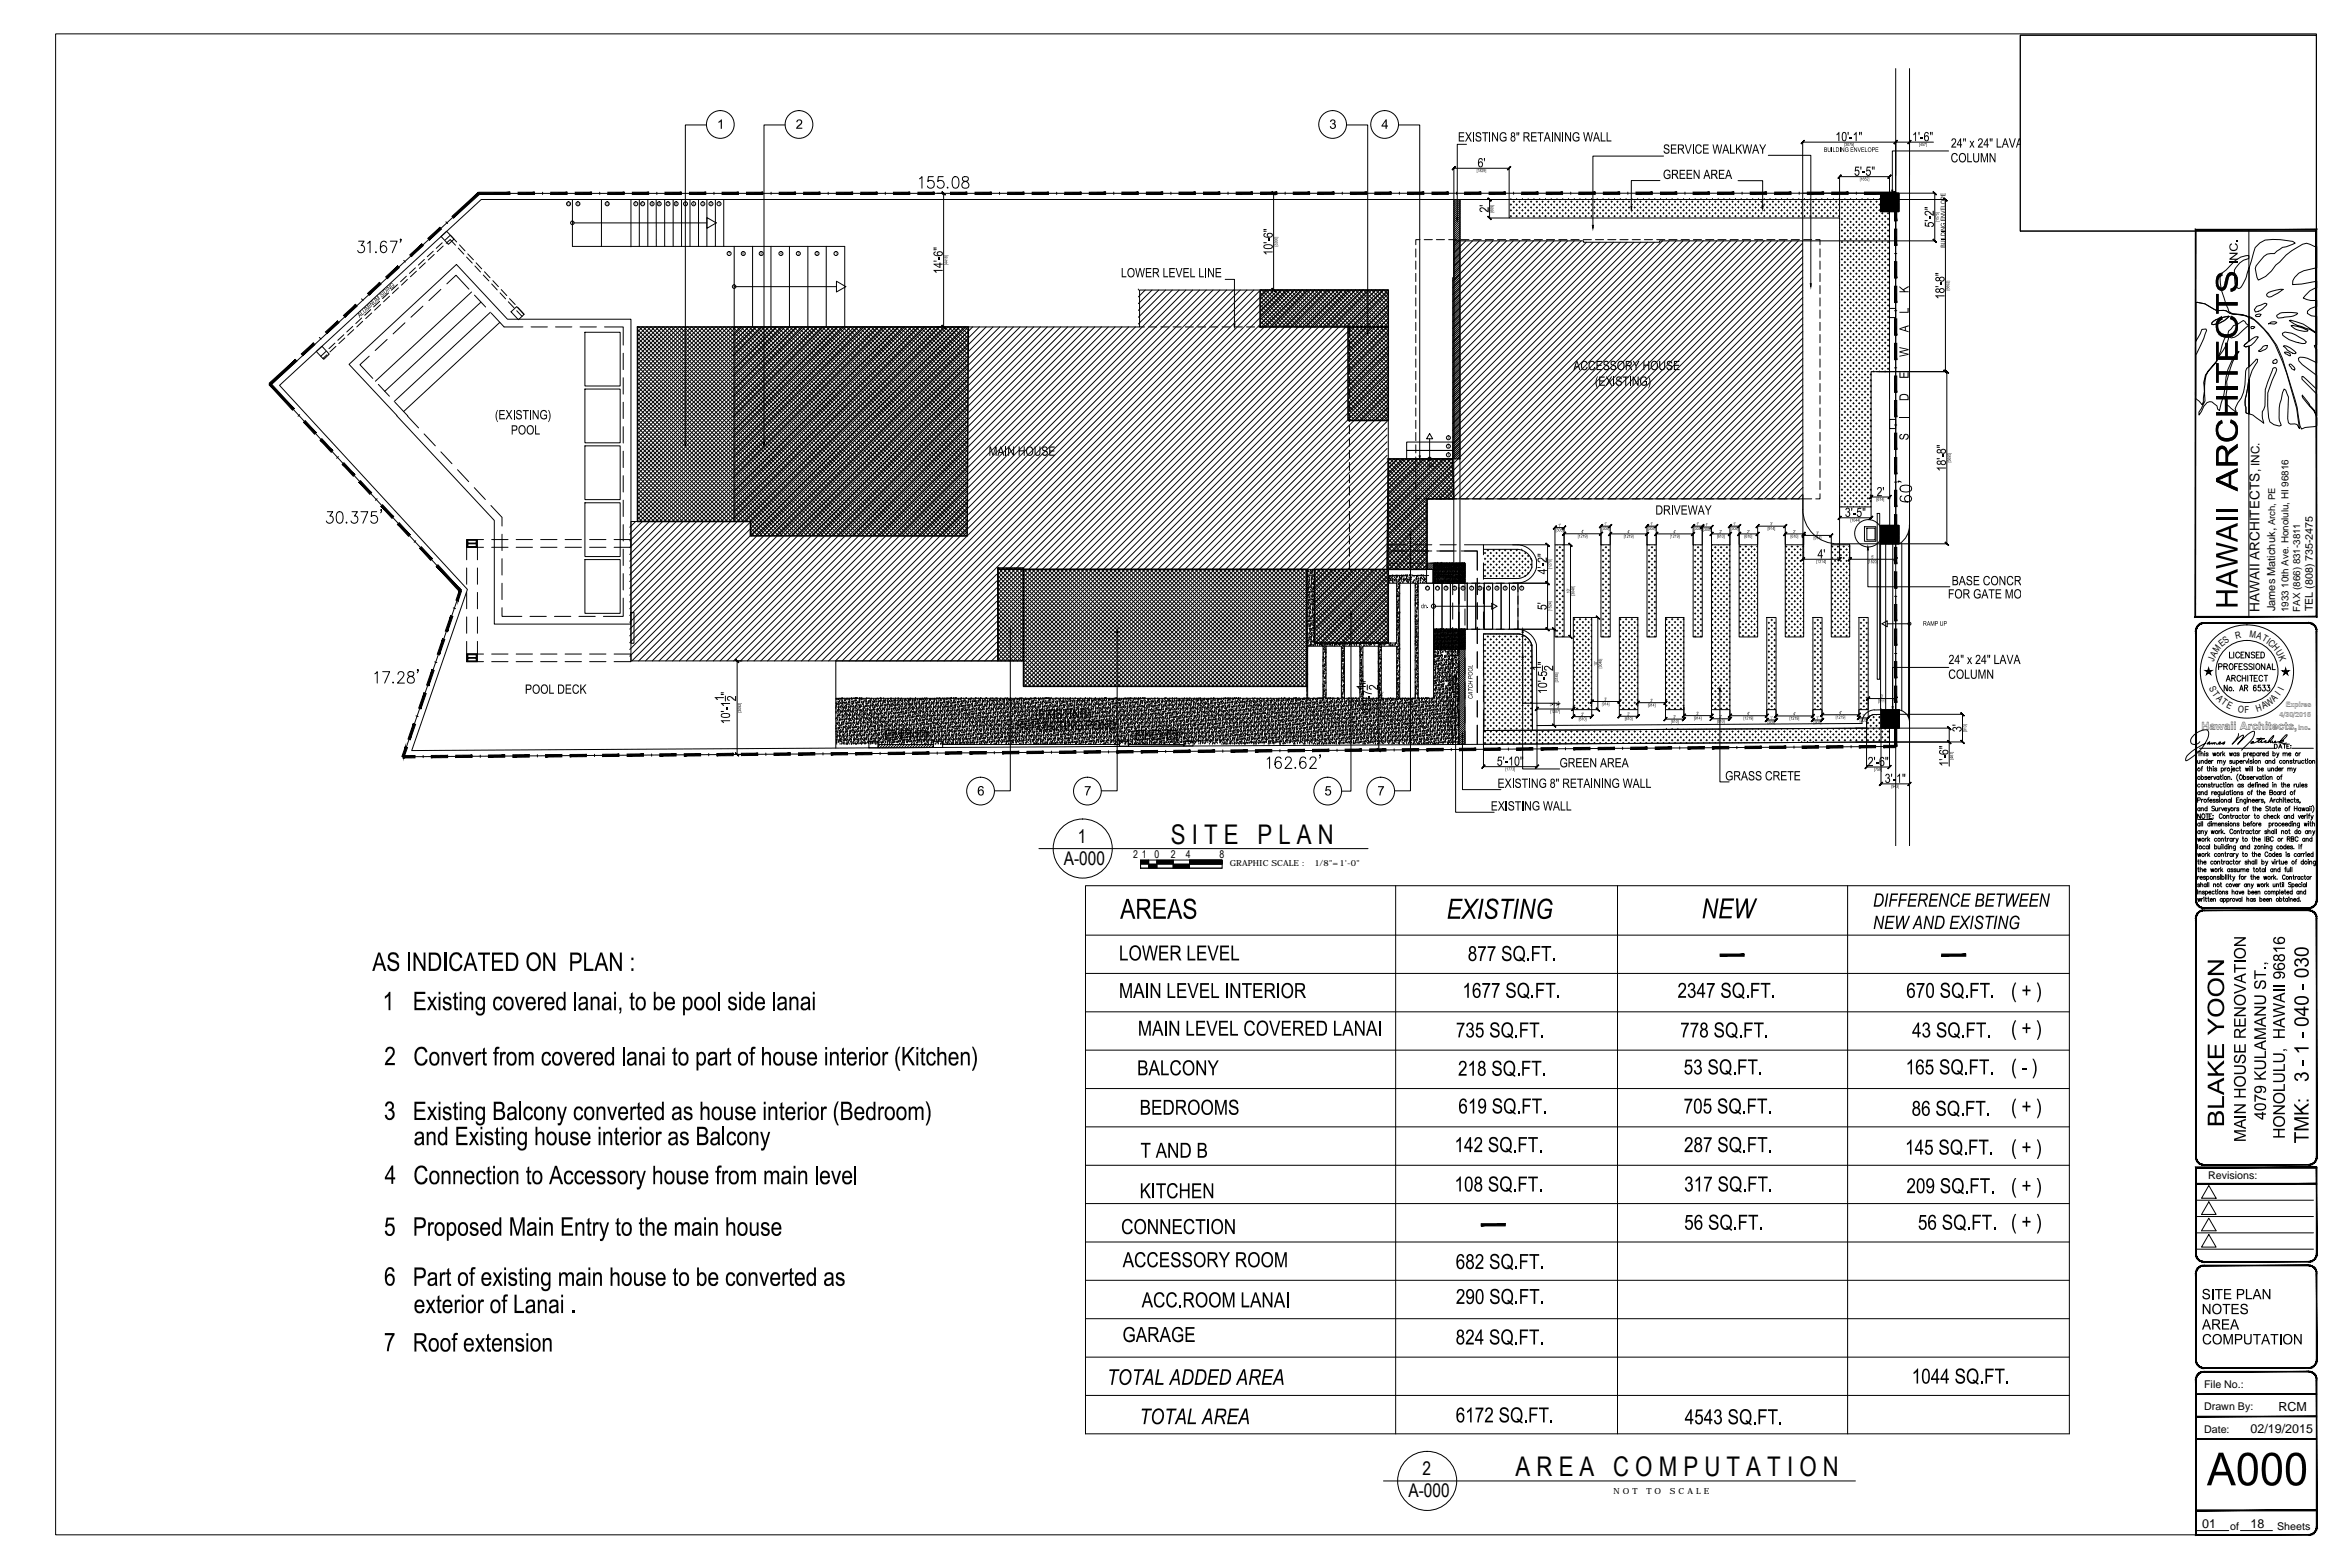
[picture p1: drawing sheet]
<svg xmlns="http://www.w3.org/2000/svg" width="914mm" height="610mm" viewBox="0 0 914 610" stroke-linecap="round" stroke-linejoin="round" font-family="sans-serif">
<defs><g id="words">
<g font-size="10.5">
<text x="455.6" y="328.2">S I T E P L A N</text>
<text x="589.7" y="574.2">A R E A C O M P U T A T I O N</text>
</g>
<g font-size="7.3">
<text x="419.4" y="327.9">1</text>
<text x="413.9" y="336.4">A-000</text>
<text x="553.5" y="573.9">2</text>
<text x="548" y="582.4">A-000</text>
</g>
<text font-size="5.3" x="879.2" y="238.1" transform="rotate(-90 879.2 238.1)">HAWAII ARCHITECTS</text>
<g font-size="4.9">
<text x="885.3" y="206.7" transform="rotate(-90 885.3 206.7)">,</text>
<text x="886.6" y="548.9">RCM</text>
<text x="875.7" y="557.6">02/19/2015</text>
<text x="856.8" y="594.3">01</text>
<text x="875.7" y="594.3">18</text>
</g>
<text font-size="4.6" x="879.2" y="183.7" transform="rotate(-90 879.2 183.7)">, INC.</text>
<g font-size="4.4">
<text x="856.6" y="283.8">Hawaii Architects,</text>
<text x="897.9" y="283.8">.</text>
</g>
<text font-size="4.3" x="885.3" y="237.8" transform="rotate(-90 885.3 237.8)">James Matichuk</text>
<g font-size="4.1">
<text x="899.9" y="237.8" transform="rotate(-90 899.9 237.8)">TEL (808) 735-2475</text>
<text x="440.9" y="333.9">2</text>
<text x="444.3" y="333.9">1</text>
<text x="449.2" y="333.9">0</text>
<text x="455.6" y="333.9">2</text>
<text x="461.4" y="333.9">4</text>
<text x="474.5" y="333.9">8</text>
<text x="859.2" y="458.6">Revisions:</text>
<text x="857.6" y="540">File No.:</text>
<text x="857.6" y="548.7">Drawn By:</text>
<text x="857.6" y="557.4">Date:</text>
<text x="867.8" y="595.3">of</text>
<text x="886.1" y="595.4">Sheets</text>
</g>
<g font-size="3.8">
<text x="890.4" y="238.1" transform="rotate(-90 890.4 238.1)">1933 10th Ave. Honolulu, HI 96816</text>
<text x="895" y="238" transform="rotate(-90 895 238)">FAX (866) 831-3811</text>
</g>
<g font-size="3.7">
<text x="885.3" y="204.3" transform="rotate(-90 885.3 204.3)">Arch, PE</text>
<text x="864.5" y="251.9" transform="rotate(-38 864.5 251.9)">ES</text>
<text x="870.1" y="248.5" transform="rotate(-13 870.1 248.5)">R</text>
<text x="875.1" y="247.8" transform="rotate(9 875.1 247.8)">M</text>
<text x="877.8" y="248.3" transform="rotate(20 877.8 248.3)">A</text>
<text x="879.9" y="249" transform="rotate(29 879.9 249)">T</text>
<text x="881.6" y="250" transform="rotate(35 881.6 250)">I</text>
<text x="882.3" y="250.4" transform="rotate(41 882.3 250.4)">C</text>
<text x="883.9" y="251.8" transform="rotate(50 883.9 251.8)">H</text>
<text x="861.4" y="257.6" transform="rotate(-71 861.4 257.6)">J</text>
<text x="862" y="255.8" transform="rotate(-61 862 255.8)">A</text>
<text x="862.9" y="254.1" transform="rotate(-53 862.9 254.1)">M</text>
<text x="885.4" y="253.6" transform="rotate(60 885.4 253.6)">U</text>
<text x="886.5" y="255.5" transform="rotate(69 886.5 255.5)">K</text>
<text x="859.5" y="267.5" transform="rotate(64 859.5 267.5)">S</text>
<text x="860.7" y="269.8" transform="rotate(54 860.7 269.8)">T</text>
<text x="888.5" y="268.8" transform="rotate(-63 888.5 268.8)">I</text>
<text x="862.2" y="271.8" transform="rotate(46 862.2 271.8)">A</text>
<text x="864" y="273.6" transform="rotate(37 864 273.6)">T</text>
<text x="866.1" y="275.1" transform="rotate(27 866.1 275.1)">E</text>
<text x="880.8" y="276" transform="rotate(-27 880.8 276)">A</text>
<text x="882.7" y="275" transform="rotate(-37 882.7 275)">W</text>
<text x="885" y="273.2" transform="rotate(-45 885 273.2)">A</text>
<text x="887.2" y="270.9" transform="rotate(-53 887.2 270.9)">I</text>
<text x="870.6" y="276.9" transform="rotate(9 870.6 276.9)">O</text>
<text x="873.4" y="277.3">F</text>
<text x="878.3" y="276.8" transform="rotate(-18 878.3 276.8)">H</text>
</g>
<g font-size="3.3">
<text x="478.5" y="337">GRAPHIC SCALE :</text>
<text x="511.4" y="337">1/8&quot;=1'-0&quot;</text>
<text x="627.9" y="581.2">N O T</text>
<text x="640.6" y="581.2">T O</text>
<text x="649.8" y="581.2">S C A L E</text>
</g>
<g font-size="2.8">
<text x="889.4" y="275.1">Expires</text>
<text x="887" y="278.9">4/30/2016</text>
<text x="894.2" y="283.8">Inc</text>
</g>
</g></defs>
<!-- layer: AR-DIMENSION -->
<g fill="none" stroke="#000" stroke-width=".39">
<path d="M274.9 48.6h-8.2v123.5M305.5 48.6h-8.2v123.5M523.9 48.6h8.3v79.9M544.2 48.6h8.2v128.7M570.6 56.1h-3.6v28.6M701.4 55.3h50.9M701.4 55.2v38.4M737.6 55.2v38.4M743 55.2v13.1M758.2 58.7h-21.9v15.3M222.7 77.6v18.3M234 77.6v18.3"/>
<path d="M364.6 75.2h2.7M367.2 75.2v52M495.4 75.2h.3M495.6 75.2v37.6M565.7 77.6h2.4v100.9h-2.4zM565.7 65.3v12.4M565.7 65.5h21.5M566.5 77.6l-.8 .9M567.3 77.6l-1.6 1.7M568.1 77.7l-2.4 2.3M568.1 78.5l-2.4 2.3M568.1 79.2l-2.4 2.4"/>
<path d="M579.5 77.6h7.6M579.6 77.6v7.2M587.2 65.3v12.2M587.6 79.6h.6M587.9 77.6h.1M587.9 79.3v.6M588.7 78.5h.6M589 78.2v.6M589.9 79.6h.5M590.1 77.6h.1M590.1 79.3v.6M591 78.5h.5"/>
<path d="M591.3 78.2v.6M592.1 79.6h.6M592.4 77.6h.1M592.4 79.3v.6M593.2 78.5h.6M593.5 78.2v.6M594.4 79.6h.5M594.6 77.6h.1M594.6 79.3v.6M595.5 78.5h.5M595.8 78.2v.6M596.6 79.6h.6"/>
<path d="M596.9 77.6h.1M596.9 79.3v.6M597.7 78.5h.6M598 78.2v.6M598.8 79.6h.6M599.1 77.6h.1M599.1 79.3v.6M600 78.5h.5M600.2 78.2v.6M601.1 79.6h.6M601.4 77.6h.1M601.4 79.3v.6"/>
<path d="M602.2 78.5h.6M602.5 78.2v.6M603.3 79.6h.6M603.6 77.6h.1M603.6 79.3v.6M604.4 78.5h.6M604.7 78.2v.6M605.6 79.6h.5M605.8 77.6h.1M605.8 79.3v.6M606.7 78.5h.5M606.9 78.2v.6"/>
<path d="M607.8 79.6h.5M608.1 77.6h.1M608.1 79.3v.6M608.9 78.5h.6M609.2 78.2v.6M610 79.6h.6M610.3 77.6h.1M610.3 79.3v.6M611.1 78.5h.6M611.4 78.2v.6M612.3 79.6h.5M612.6 77.6h.1"/>
<path d="M612.6 79.3v.6M613.4 78.5h.6M613.7 78.2v.6M614.5 79.6h.6M614.8 77.6h.1M614.8 79.3v.6M615.6 78.5h.6M615.9 78.2v.6M616.8 79.6h.5M617 77.6h.1M617 79.3v.6M617.9 78.5h.5"/>
<path d="M618.2 78.2v.6M619 79.6h.6M619.3 77.6h.1M619.3 79.3v.6M620.1 78.5h.6M620.4 78.2v.6M621.3 79.6h.5M621.5 77.6h.1M621.5 79.3v.6M622.4 78.5h.5M622.7 78.2v.6M623.5 79.6h.5"/>
<path d="M623.8 77.6h.1M623.8 79.3v.6M624.6 78.5h.6M624.9 78.2v.6M625.7 79.6h.6M626 77.6h.1M626 79.3v.6M626.8 78.5h.6M627.1 78.2v.6M627.9 79.6h.6M628.2 77.6h.1M628.2 79.3v.6"/>
<path d="M629.1 78.5h.5M629.3 78.2v.6M630.2 79.6h.5M630.5 77.6h.1M630.5 79.3v.6M631.3 78.5h.6M631.6 78.2v.6M632.4 79.6h.6M632.7 77.6h.1M632.7 79.3v.6M633.6 78.5h.5M633.8 78.2v.6"/>
<path d="M634.7 79.6h.5M635 77.6h.1M635 79.3v.6M635.8 78.5h.6M636.1 78.2v.6M636.9 79.6h.6M637.2 77.6h.1M637.2 79.3v.6M638 78.5h.6M638.3 78.2v.6M639.2 79.6h.5M639.5 77.6h.1"/>
<path d="M639.5 79.3v.6M640.3 78.5h.6M640.6 78.2v.6M641.4 79.6h.6M641.7 77.6h.1M641.7 79.3v.6M642.5 78.5h.6M642.8 78.2v.6M643.7 79.6h.5M643.9 77.6h.1M643.9 79.3v.6M644.8 78.5h.5"/>
<path d="M645 78.2v.6M645.9 70.2h-11.1v10.2M645.9 79.6h.5M646.1 77.6h.1M646.1 79.3v.6M647 78.5h.5M647.3 60.7h-27.5v27M647.3 78.2v.6M648.1 79.6h.6M648.4 77.6h.1M648.4 79.3v.6M649.2 78.5h.6"/>
<path d="M649.5 78.2v.6M650.4 79.6h.5M650.6 77.6h.1M650.6 79.3v.6M651.5 78.5h.5M651.8 78.2v.6M652.6 79.6h.6M652.9 77.6h.1M652.9 79.3v.6M653.7 78.5h.6M654 78.2v.6M654.8 79.6h.6"/>
<path d="M655.1 77.6h.1M655.1 79.3v.6M656 78.5h.5M656.2 78.2v.6M657.1 79.6h.6M657.4 77.6h.1M657.4 79.3v.6M658.2 78.5h.6M658.5 78.2v.6M659.3 79.6h.6M659.6 77.6h.1M659.6 79.3v.6"/>
<path d="M660.5 78.5h.5M660.7 78.2v.6M661.6 79.6h.5M661.9 77.6h.1M661.9 79.3v.6M662.7 78.5h.6M663 78.2v.6M663.8 79.6h.6M664.1 77.6h.1M664.1 79.3v.6M664.9 78.5h.6M665.2 78.2v.6"/>
<path d="M666 79.6h.6M666.3 77.6h.1M666.3 79.3v.6M667.1 78.5h.6M667.4 78.2v.6M668.3 79.6h.5M668.6 77.6h.1M668.6 79.3v.6M669.4 78.5h.6M669.7 78.2v.6M670.5 79.6h.6M670.8 77.6h.1"/>
<path d="M670.8 79.3v.6M671.6 78.5h.6M671.9 78.2v.6M672.8 79.6h.5M673 77.6h.1M673 79.3v.6M673.9 78.5h.5M674.2 78.2v.6M675 79.6h.6M675.3 77.6h.1M675.3 79.3v.6M676.1 78.5h.6"/>
<path d="M676.3 70.3h9.6v9.8M676.4 78.2v.6M677.3 79.6h.5M677.5 77.6h.1M677.5 79.3v.6M678.4 78.5h.5M678.7 78.2v.6M679.5 79.6h.6M679.8 77.6h.1M679.8 79.3v.6M680.6 78.5h.6M680.9 78.2v.6"/>
<path d="M681.7 79.6h.6M682 77.6h.1M682 79.3v.6M682.9 78.5h.5M683.1 78.2v.6M684 79.6h.5M684.2 77.6h.1M684.2 79.3v.6M685.1 78.5h.5M685.3 78.2v.6M686.2 79.6h.5M686.5 77.6h.1"/>
<path d="M686.5 79.3v.6M687.3 78.5h.6M687.6 78.2v.6M688.1 60.4h16.5v50M688.4 79.6h.6M688.7 77.6h.1M688.7 79.3v.6M689.6 78.5h.5M689.8 78.2v.6M690.7 79.6h.5M691 77.6h.1M691 79.3v.6"/>
<path d="M691.8 78.5h.6M692.1 78.2v.6M692.9 79.6h.6M693.2 77.6h.1M693.2 79.3v.6M694 78.5h.6M694.3 78.2v.6M695.2 79.6h.5M695.5 77.6h.1M695.5 79.3v.6M696.3 78.5h.6M696.6 78.2v.6"/>
<path d="M697.4 79.6h.6M697.7 77.6h.1M697.7 79.3v.6M698.5 78.5h.6M698.8 78.2v.6M699.7 79.6h.5M699.9 77.6h.1M699.9 79.3v.6M700.8 78.5h.5M701.1 78.2v.6M701.6 75.2h51.3M701.9 79.6h.6"/>
<path d="M702.2 77.6h.1M702.2 79.3v.6M703 78.5h.6M703.3 78.2v.6M704.1 79.6h.6M704.4 77.6h.1M704.4 79.3v.6M705.2 78.5h.6M705.5 78.2v.6M706.4 79.6h.5M706.6 77.6h.1M706.6 79.3v.6"/>
<path d="M707.5 78.5h.5M707.8 78.2v.6M708.6 79.6h.6M708.9 77.6h.1M708.9 79.3v.6M709.7 78.5h.6M710 78.2v.6M710.8 79.6h.6M711.1 77.6h.1M711.1 79.3v.6M712 78.5h.5M712.2 78.2v.6"/>
<path d="M713.1 79.6h.5M713.4 77.6h.1M713.4 79.3v.6M714.2 78.5h.6M714.5 78.2v.6M715.3 79.6h.6M715.6 77.6h.1M715.6 79.3v.6M715.8 68.6v16.1M715.8 68.7h19.4M716.5 78.5h.5M716.7 78.2v.6"/>
<path d="M717.6 79.6h.5M717.9 77.6h.1M717.9 79.3v.6M718.7 78.5h.6M719 78.2v.6M719.8 79.6h.6M720.1 77.6h.1M720.1 79.3v.6M720.9 78.5h.6M721.2 78.2v.6M722.1 79.6h.5M722.3 77.6h.1"/>
<path d="M722.3 79.3v.6M723.2 78.5h.5M723.4 78.2v.6M724.3 79.6h.5M724.5 77.6h.1M724.5 79.3v.6M725.4 78.5h.6M725.7 78.2v.6M726.5 79.6h.6M726.8 77.6h.1M726.8 79.3v.6M727.6 78.5h.6"/>
<path d="M727.9 78.2v.6M728.8 79.6h.5M729 77.6h.1M729 79.3v.6M729.9 78.5h.5M730.2 78.2v.6M730.2 77.6h26.9M731 79.6h.6M731.3 77.6h.1M731.3 79.3v.6M731.7 77.9l4.5 4.5 2.7-2.7M731.7 79l3.4 3.4"/>
<path d="M731.7 77.1l5.3 5.3M731.7 75.5l6.8 6.9M731.8 75.2l7.1 7.1M731.9 75.2l7 7M732 75.2l-.3 .3M732.1 78.5h.6M732.2 75.2l6.7 6.7M732.3 75.2l-.6 .5 6.6 6.7M732.4 78.2v.6M732.4 75.2l6.5 6.4M732.6 75.2l-.9 .8 6.3 6.4M732.7 75.2l6.2 6.2"/>
<path d="M732.8 75.2l-1.1 1.1 6 6.1M732.9 75.2l6 5.9M733.1 75.2l-1.4 1.4 5.8 5.8M733.2 75.2l5.7 5.6M733.3 79.6h.5M733.4 75.2l-1.7 1.6 5.5 5.6M733.5 75.2l5.4 5.4M733.5 77.6h.1M733.5 79.3v.6M733.7 75.2l-2 1.9M733.7 75.2l5.2 5.1M734.2 75.2l-2.5 2.4 4.7 4.8"/>
<path d="M734.2 75.2l4.7 4.6M734.4 78.5h.5M734.4 75.2l-2.7 2.7M734.5 75.2l4.4 4.2-2.9 3M734.7 78.2v.6M734.7 75.2l-3 2.9 4.2 4.3M734.8 75.2l4.1 4.1M735 75.2l-3.3 3.2 3.9 4M735 75.2l3.9 3.8M735.2 68.6v16.1M735.2 75.2l-3.5 3.5 3.6 3.7M735.3 75.2l3.6 3.5"/>
<path d="M735.5 75.2l-3.8 3.7M735.6 75.2l3.3 3.3M735.7 75.2l-4 4 3.1 3.2M735.9 75.2l3 3M736 75.2l-4.3 4.3 2.9 2.9M736.1 75.2l2.8 2.7M736.3 75.2l-4.6 4.5 2.6 2.7M736.4 75.2l2.5 2.5M736.5 75.2l-4.8 4.8M736.7 75.2l2.2 2.2M736.8 75.2l-5.1 5 2.1 2.2M736.9 75.2l2 1.9"/>
<path d="M737.1 75.2l-5.4 5.3 1.9 1.9 5.3-5.3M737.2 75.2l1.7 1.7M737.3 75.2l-5.6 5.6 1.5 1.6 5.7-5.6M737.4 75.2l1.5 1.4M737.6 75.2l-5.9 5.8M737.7 75.2l1.2 1.1M737.8 75.2l-6.1 6.1 1 1.1M738 75.2l.9 .9M738.1 75.2l-6.4 6.4 .8 .8M738.2 75.2l.7 .6M738.4 75.2l-6.7 6.6 .5 .6M738.5 75.2l.4 .4"/>
<path d="M738.6 75.2l-6.9 6.9 .2 .3M738.7 75.2l.2 .1M738.9 76.3l-6.1 6.1M738.9 78.6l-3.7 3.8M738.9 75.2l-7.2 7.2M738.9 75.5l-6.9 6.9M738.9 75.7l-6.6 6.7M738.9 76l-6.3 6.4M738.9 76.5l-5.8 5.9M738.9 77.3l-5 5.1M738.9 77.6l-4.8 4.8M738.9 77.8l-4.5 4.6"/>
<path d="M738.9 78.1l-4.2 4.3M738.9 78.4l-4 4M738.9 78.9l-3.5 3.5M738.9 79.1l-3.2 3.3M738.9 79.9l-2.4 2.5M752.8 75.2v18.5M757 77.6v67M222.7 86.7h52.4M275.1 84.6l3.6 2.1-3.6 2.1zM281.6 95.9h47.1v31.3M285.7 95.9v31.3M292.8 95.9v31.3l-44.8 44.8"/>
<path d="M300 95.9v31.3M307.2 95.9v31.3l69.2 69.1M314.3 95.9v31.3M321.5 95.9v31.3l55 54.9M568.1 80.8l-2.4 2.4M568.1 80l-2.4 2.4M568.1 81.6l-2.4 2.4M568.1 82.4l-2.4 2.4M568.1 83.2l-2.4 2.4M568.1 84l-2.4 2.4M568.1 84.8l-2.4 2.4M568.1 85.6l-2.4 2.3"/>
<path d="M568.1 86.4l-2.4 2.3M568.1 87.2l-2.4 2.3M568.1 87.9l-2.4 2.4M568.1 88.7l-2.4 2.4M568.1 89.5l-2.4 2.4M568.1 90.3l-2.4 2.4M568.1 91.1l-2.4 2.4M568.1 91.9l-2.4 2.4M568.1 92.7l-2.4 2.4M568.1 93.5l-2.4 2.4M568.1 94.3l-2.4 2.4M568.1 95.1l-2.4 2.4"/>
<path d="M568.1 95.9l-2.4 2.4M568.1 96.7l-2.4 2.3M568.1 97.5l-2.4 2.3M568.1 98.2l-2.4 2.4M568.1 99l-2.4 2.4M568.1 99.8l-2.4 2.4M579.5 84.8h7.6M587.6 81.8h.6M587.6 84.1h.6M587.9 81.5v.6M587.9 83.8v.5M588.7 80.7h.6"/>
<path d="M588.7 82.9h.6M589 80.4v.6M589 82.7v.5M589.9 81.8h.5M589.9 84.1h.5M590.1 81.5v.6M590.1 83.8v.5M591 80.7h.5M591 82.9h.5M591.3 80.4v.6M591.3 82.7v.5M592.1 81.8h.6"/>
<path d="M592.1 84.1h.6M592.4 81.5v.6M592.4 83.8v.5M593.2 80.7h.6M593.2 82.9h.6M593.5 80.4v.6M593.5 82.7v.5M594.4 81.8h.5M594.4 84.1h.5M594.6 81.5v.6M594.6 83.8v.5M595.5 80.7h.5"/>
<path d="M595.5 82.9h.5M595.8 80.4v.6M595.8 82.7v.5M596.6 81.8h.6M596.6 84.1h.6M596.9 81.5v.6M596.9 83.8v.5M597.7 80.7h.6M597.7 82.9h.6M598 80.4v.6M598 82.7v.5M598.8 81.8h.6"/>
<path d="M598.8 84.1h.6M599.1 81.5v.6M599.1 83.8v.5M600 80.7h.5M600 82.9h.5M600.2 80.4v.6M600.2 82.7v.5M601.1 81.8h.6M601.1 84.1h.6M601.4 81.5v.6M601.4 83.8v.5M602.2 80.7h.6"/>
<path d="M602.2 82.9h.6M602.5 80.4v.6M602.5 82.7v.5M603.3 81.8h.6M603.3 84.1h.6M603.6 81.5v.6M603.6 83.8v.5M604.4 80.7h.6M604.4 82.9h.6M604.7 80.4v.6M604.7 82.7v.5M605.6 81.8h.5"/>
<path d="M605.6 84.1h.5M605.8 81.5v.6M605.8 83.8v.5M606.7 80.7h.5M606.7 82.9h.5M606.9 80.4v.6M606.9 82.7v.5M607.8 81.8h.5M607.8 84.1h.5M608.1 81.5v.6M608.1 83.8v.5M608.9 80.7h.6"/>
<path d="M608.9 82.9h.6M609.2 80.4v.6M609.2 82.7v.5M610 81.8h.6M610 84.1h.6M610.3 81.5v.6M610.3 83.8v.5M611.1 80.7h.6M611.1 82.9h.6M611.4 80.4v.6M611.4 82.7v.5M612.3 81.8h.5"/>
<path d="M612.3 84.1h.5M612.6 81.5v.6M612.6 83.8v.5M613.4 80.7h.6M613.4 82.9h.6M613.7 80.4v.6M613.7 82.7v.5M614.5 81.8h.6M614.5 84.1h.6M614.8 81.5v.6M614.8 83.8v.5M615.6 80.7h.6"/>
<path d="M615.6 82.9h.6M615.9 80.4v.6M615.9 82.7v.5M616.8 81.8h.5M616.8 84.1h.5M617 81.5v.6M617 83.8v.5M617.9 80.7h.5M617.9 82.9h.5M618.2 80.4v.6M618.2 82.7v.5M619 81.8h.6"/>
<path d="M619 84.1h.6M619.3 81.5v.6M619.3 83.8v.5M620.1 80.7h.6M620.1 82.9h.6M620.4 80.4v.6M620.4 82.7v.5M621.3 81.8h.5M621.3 84.1h.5M621.5 81.5v.6M621.5 83.8v.5M622.4 80.7h.5"/>
<path d="M622.4 82.9h.5M622.7 80.4v.6M622.7 82.7v.5M623.5 81.8h.5M623.5 84.1h.5M623.8 81.5v.6M623.8 83.8v.5M624.6 80.7h.6M624.6 82.9h.6M624.9 80.4v.6M624.9 82.7v.5M625.7 81.8h.6"/>
<path d="M625.7 84.1h.6M626 81.5v.6M626 83.8v.5M626.8 80.7h.6M626.8 82.9h.6M627.1 80.4v.6M627.1 82.7v.5M627.9 81.8h.6M627.9 84.1h.6M628.2 81.5v.6M628.2 83.8v.5M629.1 80.7h.5"/>
<path d="M629.1 82.9h.5M629.3 80.4v.6M629.3 82.7v.5M630.2 81.8h.5M630.2 84.1h.5M630.5 81.5v.6M630.5 83.8v.5M631.3 80.7h.6M631.3 82.9h.6M631.6 80.4v.6M631.6 82.7v.5M632.4 81.8h.6"/>
<path d="M632.4 84.1h.6M632.7 81.5v.6M632.7 83.8v.5M633.6 80.7h.5M633.6 82.9h.5M633.8 80.4v.6M633.8 82.7v.5M634.7 81.8h.5M634.7 84.1h.5M635 81.5v.6M635 83.8v.5M635.8 80.7h.6"/>
<path d="M635.8 82.9h.6M636.1 80.4v.6M636.1 82.7v.5M636.9 81.8h.6M636.9 84.1h.6M637.2 81.5v.6M637.2 83.8v.5M638 80.7h.6M638 82.9h.6M638.3 80.4v.6M638.3 82.7v.5M639.2 81.8h.5"/>
<path d="M639.2 84.1h.5M639.5 81.5v.6M639.5 83.8v.5M640.3 80.7h.6M640.3 82.9h.6M640.6 80.4v.6M640.6 82.7v.5M641.4 81.8h.6M641.4 84.1h.6M641.7 81.5v.6M641.7 83.8v.5M642.5 80.7h.6"/>
<path d="M642.5 82.9h.6M642.8 80.4v.6M642.8 82.7v.5M643.7 81.8h.5M643.7 84.1h.5M643.9 81.5v.6M643.9 83.8v.5M644.8 80.7h.5M644.8 82.9h.5M645 80.4v.6M645 82.7v.5M645.9 81.8h.5"/>
<path d="M645.9 84.1h.5M646.1 81.5v.6M646.1 83.8v.5M647 80.7h.5M647 82.9h.5M647.3 80.4v.6M647.3 82.7v.5M648.1 81.8h.6M648.1 84.1h.6M648.4 81.5v.6M648.4 83.8v.5M649.2 80.7h.6"/>
<path d="M649.2 82.9h.6M649.5 80.4v.6M649.5 82.7v.5M650.4 81.8h.5M650.4 84.1h.5M650.6 81.5v.6M650.6 83.8v.5M651.5 80.7h.5M651.5 82.9h.5M651.8 80.4v.6M651.8 82.7v.5M652.6 81.8h.6"/>
<path d="M652.6 84.1h.6M652.9 81.5v.6M652.9 83.8v.5M653.7 80.7h.6M653.7 82.9h.6M654 80.4v.6M654 82.7v.5M654.8 81.8h.6M654.8 84.1h.6M655.1 81.5v.6M655.1 83.8v.5M656 80.7h.5"/>
<path d="M656 82.9h.5M656.2 80.4v.6M656.2 82.7v.5M657.1 81.8h.6M657.1 84.1h.6M657.4 81.5v.6M657.4 83.8v.5M658.2 80.7h.6M658.2 82.9h.6M658.5 80.4v.6M658.5 82.7v.5M659.3 81.8h.6"/>
<path d="M659.3 84.1h.6M659.6 81.5v.6M659.6 83.8v.5M660.5 80.7h.5M660.5 82.9h.5M660.7 80.4v.6M660.7 82.7v.5M661.6 81.8h.5M661.6 84.1h.5M661.9 81.5v.6M661.9 83.8v.5M662.7 80.7h.6"/>
<path d="M662.7 82.9h.6M663 80.4v.6M663 82.7v.5M663.8 81.8h.6M663.8 84.1h.6M664.1 81.5v.6M664.1 83.8v.5M664.9 80.7h.6M664.9 82.9h.6M665.2 80.4v.6M665.2 82.7v.5M666 81.8h.6"/>
<path d="M666 84.1h.6M666.3 81.5v.6M666.3 83.8v.5M667.1 80.7h.6M667.1 82.9h.6M667.4 80.4v.6M667.4 82.7v.5M668.3 81.8h.5M668.3 84.1h.5M668.6 81.5v.6M668.6 83.8v.5M669.4 80.7h.6"/>
<path d="M669.4 82.9h.6M669.7 80.4v.6M669.7 82.7v.5M670.5 81.8h.6M670.5 84.1h.6M670.8 81.5v.6M670.8 83.8v.5M671.6 80.7h.6M671.6 82.9h.6M671.9 80.4v.6M671.9 82.7v.5M672.8 81.8h.5"/>
<path d="M672.8 84.1h.5M673 81.5v.6M673 83.8v.5M673.9 80.7h.5M673.9 82.9h.5M674.2 80.4v.6M674.2 82.7v.5M675 81.8h.6M675 84.1h.6M675.3 81.5v.6M675.3 83.8v.5M676.1 80.7h.6"/>
<path d="M676.1 82.9h.6M676.4 80.4v.6M676.4 82.7v.5M677.3 81.8h.5M677.3 84.1h.5M677.5 81.5v.6M677.5 83.8v.5M678.4 80.7h.5M678.4 82.9h.5M678.7 80.4v.6M678.7 82.7v.5M679.5 81.8h.6"/>
<path d="M679.5 84.1h.6M679.8 81.5v.6M679.8 83.8v.5M680.6 80.7h.6M680.6 82.9h.6M680.9 80.4v.6M680.9 82.7v.5M681.7 81.8h.6M681.7 84.1h.6M682 81.5v.6M682 83.8v.5M682.9 80.7h.5"/>
<path d="M682.9 82.9h.5M683.1 80.4v.6M683.1 82.7v.5M684 81.8h.5M684 84.1h.5M684.2 81.5v.6M684.2 83.8v.5M685.1 80.7h.5M685.1 82.9h.5M685.3 80.4v.6M685.3 82.7v.5M686.2 81.8h.5"/>
<path d="M686.2 84.1h.5M686.5 81.5v.6M686.5 83.8v.5M687.3 80.7h.6M687.3 82.9h.6M687.6 80.4v.6M687.6 82.7v.5M688.4 81.8h.6M688.4 84.1h.6M688.7 81.5v.6M688.7 83.8v.5M689.6 80.7h.5"/>
<path d="M689.6 82.9h.5M689.8 80.4v.6M689.8 82.7v.5M690.7 81.8h.5M690.7 84.1h.5M691 81.5v.6M691 83.8v.5M691.8 80.7h.6M691.8 82.9h.6M692.1 80.4v.6M692.1 82.7v.5M692.9 81.8h.6"/>
<path d="M692.9 84.1h.6M693.2 81.5v.6M693.2 83.8v.5M694 80.7h.6M694 82.9h.6M694.3 80.4v.6M694.3 82.7v.5M695.2 81.8h.5M695.2 84.1h.5M695.5 81.5v.6M695.5 83.8v.5M696.3 80.7h.6"/>
<path d="M696.3 82.9h.6M696.6 80.4v.6M696.6 82.7v.5M697.4 81.8h.6M697.4 84.1h.6M697.7 81.5v.6M697.7 83.8v.5M698.5 80.7h.6M698.5 82.9h.6M698.8 80.4v.6M698.8 82.7v.5M699.7 81.8h.5"/>
<path d="M699.7 84.1h.5M699.9 81.5v.6M699.9 83.8v.5M700.8 80.7h.5M700.8 82.9h.5M701.1 80.4v.6M701.1 82.7v.5M701.6 93.7h51.3M701.9 81.8h.6M701.9 84.1h.6M702.2 81.5v.6M702.2 83.8v.5"/>
<path d="M703 80.7h.6M703 82.9h.6M703.3 80.4v.6M703.3 82.7v.5M704.1 81.8h.6M704.1 84.1h.6M704.4 81.5v.6M704.4 83.8v.5M705.2 80.7h.6M705.2 82.9h.6M705.5 80.4v.6M705.5 82.7v.5"/>
<path d="M706.4 81.8h.5M706.4 84.1h.5M706.6 81.5v.6M706.6 83.8v.5M707.5 80.7h.5M707.5 82.9h.5M707.8 80.4v.6M707.8 82.7v.5M708.6 81.8h.6M708.6 84.1h.6M708.9 81.5v.6M708.9 83.8v.5"/>
<path d="M709.7 80.7h.6M709.7 82.9h.6M710 80.4v.6M710 82.7v.5M710.8 81.8h.6M710.8 84.1h.6M711.1 81.5v.6M711.1 83.8v.5M712 80.7h.5M712 82.9h.5M712.2 80.4v.6M712.2 82.7v.5"/>
<path d="M713.1 81.8h.5M713.1 84.1h.5M713.4 81.5v.6M713.4 83.8v.5M714.2 80.7h.6M714.2 82.9h.6M714.5 80.4v.6M714.5 82.7v.5M715.3 81.8h.6M715.3 84.1h.6M715.6 81.5v.6M715.6 83.8v.5"/>
<path d="M715.8 86.3h.1M715.8 88.5h.1M715.8 90.8h.1M715.8 93h.1M715.8 95.3h.1M715.8 97.5h.1M715.8 99.8h.1M716.5 80.7h.5M716.5 82.9h.5M716.5 85.2h.5M716.5 87.4h.5M716.5 89.7h.5"/>
<path d="M716.5 91.9h.5M716.5 94.2h.5M716.5 96.4h.5M716.5 98.7h.5M716.7 80.4v.6M716.7 82.7v.5M716.7 84.9v.6M716.7 87.1v.6M716.7 89.4v.6M716.7 91.6v.6M716.7 93.9v.5M716.7 96.1v.6"/>
<path d="M716.7 98.4v.5M717.6 81.8h.5M717.6 84.1h.5M717.6 86.3h.5M717.6 88.5h.5M717.6 90.8h.5M717.6 93h.5M717.6 95.3h.5M717.6 97.5h.5M717.6 99.8h.5M717.9 81.5v.6M717.9 83.8v.5"/>
<path d="M717.9 86v.6M717.9 88.3v.5M717.9 90.5v.6M717.9 92.8v.5M717.9 95v.6M717.9 97.3v.5M717.9 99.5v.5M718.7 80.7h.6M718.7 82.9h.6M718.7 85.2h.6M718.7 87.4h.6M718.7 89.7h.6"/>
<path d="M718.7 91.9h.6M718.7 94.2h.6M718.7 96.4h.6M718.7 98.7h.6M719 80.4v.6M719 82.7v.5M719 84.9v.6M719 87.1v.6M719 89.4v.6M719 91.6v.6M719 93.9v.5M719 96.1v.6"/>
<path d="M719 98.4v.5M719.8 81.8h.6M719.8 84.1h.6M719.8 86.3h.6M719.8 88.5h.6M719.8 90.8h.6M719.8 93h.6M719.8 95.3h.6M719.8 97.5h.6M719.8 99.8h.6M720.1 81.5v.6M720.1 83.8v.5"/>
<path d="M720.1 86v.6M720.1 88.3v.5M720.1 90.5v.6M720.1 92.8v.5M720.1 95v.6M720.1 97.3v.5M720.1 99.5v.5M720.9 80.7h.6M720.9 82.9h.6M720.9 85.2h.6M720.9 87.4h.6M720.9 89.7h.6"/>
<path d="M720.9 91.9h.6M720.9 94.2h.6M720.9 96.4h.6M720.9 98.7h.6M721.2 80.4v.6M721.2 82.7v.5M721.2 84.9v.6M721.2 87.1v.6M721.2 89.4v.6M721.2 91.6v.6M721.2 93.9v.5M721.2 96.1v.6"/>
<path d="M721.2 98.4v.5M722.1 81.8h.5M722.1 84.1h.5M722.1 86.3h.5M722.1 88.5h.5M722.1 90.8h.5M722.1 93h.5M722.1 95.3h.5M722.1 97.5h.5M722.1 99.8h.5M722.3 81.5v.6M722.3 83.8v.5"/>
<path d="M722.3 86v.6M722.3 88.3v.5M722.3 90.5v.6M722.3 92.8v.5M722.3 95v.6M722.3 97.3v.5M722.3 99.5v.5M723.2 80.7h.5M723.2 82.9h.5M723.2 85.2h.5M723.2 87.4h.5M723.2 89.7h.5"/>
<path d="M723.2 91.9h.5M723.2 94.2h.5M723.2 96.4h.5M723.2 98.7h.5M723.4 80.4v.6M723.4 82.7v.5M723.4 84.9v.6M723.4 87.1v.6M723.4 89.4v.6M723.4 91.6v.6M723.4 93.9v.5M723.4 96.1v.6"/>
<path d="M723.4 98.4v.5M724.3 81.8h.5M724.3 84.1h.5M724.3 86.3h.5M724.3 88.5h.5M724.3 90.8h.5M724.3 93h.5M724.3 95.3h.5M724.3 97.5h.5M724.3 99.8h.5M724.5 81.5v.6M724.5 83.8v.5"/>
<path d="M724.5 86v.6M724.5 88.3v.5M724.5 90.5v.6M724.5 92.8v.5M724.5 95v.6M724.5 97.3v.5M724.5 99.5v.5M725.4 80.7h.6M725.4 82.9h.6M725.4 85.2h.6M725.4 87.4h.6M725.4 89.7h.6"/>
<path d="M725.4 91.9h.6M725.4 94.2h.6M725.4 96.4h.6M725.4 98.7h.6M725.7 80.4v.6M725.7 82.7v.5M725.7 84.9v.6M725.7 87.1v.6M725.7 89.4v.6M725.7 91.6v.6M725.7 93.9v.5M725.7 96.1v.6"/>
<path d="M725.7 98.4v.5M726.5 81.8h.6M726.5 84.1h.6M726.5 86.3h.6M726.5 88.5h.6M726.5 90.8h.6M726.5 93h.6M726.5 95.3h.6M726.5 97.5h.6M726.5 99.8h.6M726.8 81.5v.6M726.8 83.8v.5"/>
<path d="M726.8 86v.6M726.8 88.3v.5M726.8 90.5v.6M726.8 92.8v.5M726.8 95v.6M726.8 97.3v.5M726.8 99.5v.5M727.6 80.7h.6M727.6 82.9h.6M727.6 85.2h.6M727.6 87.4h.6M727.6 89.7h.6"/>
<path d="M727.6 91.9h.6M727.6 94.2h.6M727.6 96.4h.6M727.6 98.7h.6M727.9 80.4v.6M727.9 82.7v.5M727.9 84.9v.6M727.9 87.1v.6M727.9 89.4v.6M727.9 91.6v.6M727.9 93.9v.5M727.9 96.1v.6"/>
<path d="M727.9 98.4v.5M728.8 81.8h.5M728.8 84.1h.5M728.8 86.3h.5M728.8 88.5h.5M728.8 90.8h.5M728.8 93h.5M728.8 95.3h.5M728.8 97.5h.5M728.8 99.8h.5M729 81.5v.6M729 83.8v.5"/>
<path d="M729 86v.6M729 88.3v.5M729 90.5v.6M729 92.8v.5M729 95v.6M729 97.3v.5M729 99.5v.5M729.9 80.7h.5M729.9 82.9h.5M729.9 85.2h.5M729.9 87.4h.5M729.9 89.7h.5"/>
<path d="M729.9 91.9h.5M729.9 94.2h.5M729.9 96.4h.5M729.9 98.7h.5M730.2 80.4v.6M730.2 82.7v.5M730.2 84.9v.6M730.2 87.1v.6M730.2 89.4v.6M730.2 91.6v.6M730.2 93.9v.5M730.2 96.1v.6"/>
<path d="M730.2 98.4v.5M731 81.8h.6M731 84.1h.6M731 86.3h.6M731 88.5h.6M731 90.8h.6M731 93h.6M731 95.3h.6M731 97.5h.6M731 99.8h.6M731.3 81.5v.6M731.3 83.8v.5"/>
<path d="M731.3 86v.6M731.3 88.3v.5M731.3 90.5v.6M731.3 92.8v.5M731.3 95v.6M731.3 97.3v.5M731.3 99.5v.5M731.7 81.1l1.3 1.3M731.7 80l2.3 2.4M732.1 80.7h.6M732.1 82.9h.6M732.1 85.2h.6"/>
<path d="M732.1 87.4h.6M732.1 89.7h.6M732.1 91.9h.6M732.1 94.2h.6M732.1 96.4h.6M732.1 98.7h.6M732.4 80.4v.6M732.4 82.7v.5M732.4 84.9v.6M732.4 87.1v.6M732.4 89.4v.6M732.4 91.6v.6"/>
<path d="M732.4 93.9v.5M732.4 96.1v.6M732.4 98.4v.5M733.3 81.8h.5M733.3 84.1h.5M733.3 86.3h.5M733.3 88.5h.5M733.3 90.8h.5M733.3 93h.5M733.3 95.3h.5M733.3 97.5h.5M733.3 99.8h.5"/>
<path d="M733.5 81.5v.6M733.5 83.8v.5M733.5 86v.6M733.5 88.3v.5M733.5 90.5v.6M733.5 92.8v.5M733.5 95v.6M733.5 97.3v.5M733.5 99.5v.5M734.4 80.7h.5M734.4 82.9h.5M734.4 85.2h.5"/>
<path d="M734.4 87.4h.5M734.4 89.7h.5M734.4 91.9h.5M734.4 94.2h.5M734.4 96.4h.5M734.4 98.7h.5M734.7 80.4v.6M734.7 82.7v.5M734.7 84.9v.6M734.7 87.1v.6M734.7 89.4v.6M734.7 91.6v.6"/>
<path d="M734.7 93.9v.5M734.7 96.1v.6M734.7 98.4v.5M738.9 81.8l-.6 .6M738.9 80.1l-5-4.9-2.2 2.2 5 5M738.9 80.2l-2.2 2.2M738.9 80.5l-1.9 1.9M738.9 80.7l-1.6 1.7M738.9 81l-1.4 1.4M738.9 81.3l-1.1 1.1M738.9 81.5l-.8 .9M738.9 82.1l-.3 .3"/>
<path d="M285.7 111.5h39.8M325.5 109.4l3.6 2.1-3.6 2.1zM476.7 108.7h3.6v17.3M490.3 115l2.2-2.2 14.3 14.4M490.3 119.8l7-7 14.3 14.4M490.3 113.5l.6-.7 14.4 14.4M490.3 116.6l3.8-3.8 14.3 14.4M490.3 118.5l8.6 8.7M490.3 117l10.2 10.2M490.3 115.4l11.8 11.8M490.3 113.8l13.4 13.4M495.4 112.8h.3l-5.4 5.4"/>
<path d="M495.7 112.8l14.3 14.4M506.7 112.8l14.4 14.4M506.8 112.8l-14.4 14.4M517.8 112.8l22.4 22.3M517.9 112.8l-14.4 14.4M522.6 112.8l17.6 17.6M522.6 112.8l-14.3 14.4M528.9 112.8l11.3 11.3M529 112.8l-14.4 14.4M530.5 112.8l9.7 9.7M530.5 112.8l-14.3 14.4M533.7 112.8l6.5 6.5"/>
<path d="M533.7 112.8l-14.3 14.4M540.2 117.7l-4.9-4.9-14.4 14.4M540.2 114.6l-1.7-1.8-14.4 14.4M540.2 114.3l-15.7 15.6M540.2 115.8l-15.7 15.7M540.2 117.4l-15.7 15.7M540.2 119l-15.7 15.7M540.2 113l-.2-.2-15.5 15.5M540.2 116.1l-3.3-3.3-14.4 14.4M568.1 100.6l-2.4 2.4M568.1 101.4l-2.4 2.4M568.1 102.2l-2.4 2.4"/>
<path d="M568.1 103l-2.4 2.4M568.1 103.8l-2.4 2.4M568.1 104.6l-2.4 2.3M568.1 105.4l-2.4 2.4M568.1 106.2l-2.4 2.4M568.1 106.9l-2.4 2.5M568.1 107.8l-2.4 2.3M568.1 108.6l-2.4 2.3M568.1 109.3l-2.4 2.4M568.1 110.1l-2.4 2.4M568.1 110.9l-2.4 2.4M568.1 111.7l-2.4 2.4"/>
<path d="M568.1 112.5l-2.4 2.4M568.1 113.3l-2.4 2.4M568.1 114.1l-2.4 2.4M568.1 114.9l-2.4 2.4M568.1 115.7l-2.4 2.3M568.1 116.5l-2.4 2.3M568.1 117.3l-2.4 2.3M568.1 118l-2.4 2.5M568.1 118.8l-2.4 2.4M568.1 119.6l-2.4 2.4M715.8 102h.1M715.8 104.2h.1"/>
<path d="M715.8 106.5h.1M715.8 108.7h.1M715.8 111h.1M715.8 113.2h.1M715.8 115.5h.1M715.8 117.7h.1M715.8 119.9h.1M716.5 100.9h.5M716.5 103.1h.5M716.5 105.3h.5M716.5 107.6h.5M716.5 109.8h.5"/>
<path d="M716.5 112.1h.5M716.5 114.3h.5M716.5 116.6h.5M716.5 118.8h.5M716.7 100.6v.5M716.7 102.8v.6M716.7 105.1v.5M716.7 107.3v.6M716.7 109.6v.5M716.7 111.8v.6M716.7 114v.6M716.7 116.3v.6"/>
<path d="M716.7 118.5v.6M717.6 102h.5M717.6 104.2h.5M717.6 106.5h.5M717.6 108.7h.5M717.6 111h.5M717.6 113.2h.5M717.6 115.5h.5M717.6 117.7h.5M717.6 119.9h.5M717.9 101.7v.6M717.9 103.9v.6"/>
<path d="M717.9 106.2v.5M717.9 108.4v.6M717.9 110.7v.5M717.9 112.9v.6M717.9 115.2v.5M717.9 117.4v.6M717.9 119.6v.6M718.7 100.9h.6M718.7 103.1h.6M718.7 105.3h.6M718.7 107.6h.6M718.7 109.8h.6"/>
<path d="M718.7 112.1h.6M718.7 114.3h.6M718.7 116.6h.6M718.7 118.8h.6M719 100.6v.5M719 102.8v.6M719 105.1v.5M719 107.3v.6M719 109.6v.5M719 111.8v.6M719 114v.6M719 116.3v.6"/>
<path d="M719 118.5v.6M719.8 102h.6M719.8 104.2h.6M719.8 106.5h.6M719.8 108.7h.6M719.8 111h.6M719.8 113.2h.6M719.8 115.5h.6M719.8 117.7h.6M719.8 119.9h.6M720.1 101.7v.6M720.1 103.9v.6"/>
<path d="M720.1 106.2v.5M720.1 108.4v.6M720.1 110.7v.5M720.1 112.9v.6M720.1 115.2v.5M720.1 117.4v.6M720.1 119.6v.6M720.9 100.9h.6M720.9 103.1h.6M720.9 105.3h.6M720.9 107.6h.6M720.9 109.8h.6"/>
<path d="M720.9 112.1h.6M720.9 114.3h.6M720.9 116.6h.6M720.9 118.8h.6M721.2 100.6v.5M721.2 102.8v.6M721.2 105.1v.5M721.2 107.3v.6M721.2 109.6v.5M721.2 111.8v.6M721.2 114v.6M721.2 116.3v.6"/>
<path d="M721.2 118.5v.6M722.1 102h.5M722.1 104.2h.5M722.1 106.5h.5M722.1 108.7h.5M722.1 111h.5M722.1 113.2h.5M722.1 115.5h.5M722.1 117.7h.5M722.1 119.9h.5M722.3 101.7v.6M722.3 103.9v.6"/>
<path d="M722.3 106.2v.5M722.3 108.4v.6M722.3 110.7v.5M722.3 112.9v.6M722.3 115.2v.5M722.3 117.4v.6M722.3 119.6v.6M723.2 100.9h.5M723.2 103.1h.5M723.2 105.3h.5M723.2 107.6h.5M723.2 109.8h.5"/>
<path d="M723.2 112.1h.5M723.2 114.3h.5M723.2 116.6h.5M723.2 118.8h.5M723.4 100.6v.5M723.4 102.8v.6M723.4 105.1v.5M723.4 107.3v.6M723.4 109.6v.5M723.4 111.8v.6M723.4 114v.6M723.4 116.3v.6"/>
<path d="M723.4 118.5v.6M724.3 102h.5M724.3 104.2h.5M724.3 106.5h.5M724.3 108.7h.5M724.3 111h.5M724.3 113.2h.5M724.3 115.5h.5M724.3 117.7h.5M724.3 119.9h.5M724.5 101.7v.6M724.5 103.9v.6"/>
<path d="M724.5 106.2v.5M724.5 108.4v.6M724.5 110.7v.5M724.5 112.9v.6M724.5 115.2v.5M724.5 117.4v.6M724.5 119.6v.6M725.4 100.9h.6M725.4 103.1h.6M725.4 105.3h.6M725.4 107.6h.6M725.4 109.8h.6"/>
<path d="M725.4 112.1h.6M725.4 114.3h.6M725.4 116.6h.6M725.4 118.8h.6M725.7 100.6v.5M725.7 102.8v.6M725.7 105.1v.5M725.7 107.3v.6M725.7 109.6v.5M725.7 111.8v.6M725.7 114v.6M725.7 116.3v.6"/>
<path d="M725.7 118.5v.6M726.5 102h.6M726.5 104.2h.6M726.5 106.5h.6M726.5 108.7h.6M726.5 111h.6M726.5 113.2h.6M726.5 115.5h.6M726.5 117.7h.6M726.5 119.9h.6M726.8 101.7v.6M726.8 103.9v.6"/>
<path d="M726.8 106.2v.5M726.8 108.4v.6M726.8 110.7v.5M726.8 112.9v.6M726.8 115.2v.5M726.8 117.4v.6M726.8 119.6v.6M727.6 100.9h.6M727.6 103.1h.6M727.6 105.3h.6M727.6 107.6h.6M727.6 109.8h.6"/>
<path d="M727.6 112.1h.6M727.6 114.3h.6M727.6 116.6h.6M727.6 118.8h.6M727.9 100.6v.5M727.9 102.8v.6M727.9 105.1v.5M727.9 107.3v.6M727.9 109.6v.5M727.9 111.8v.6M727.9 114v.6M727.9 116.3v.6"/>
<path d="M727.9 118.5v.6M728.8 102h.5M728.8 104.2h.5M728.8 106.5h.5M728.8 108.7h.5M728.8 111h.5M728.8 113.2h.5M728.8 115.5h.5M728.8 117.7h.5M728.8 119.9h.5M729 101.7v.6M729 103.9v.6"/>
<path d="M729 106.2v.5M729 108.4v.6M729 110.7v.5M729 112.9v.6M729 115.2v.5M729 117.4v.6M729 119.6v.6M729.9 100.9h.5M729.9 103.1h.5M729.9 105.3h.5M729.9 107.6h.5M729.9 109.8h.5"/>
<path d="M729.9 112.1h.5M729.9 114.3h.5M729.9 116.6h.5M729.9 118.8h.5M730.2 100.6v.5M730.2 102.8v.6M730.2 105.1v.5M730.2 107.3v.6M730.2 109.6v.5M730.2 111.8v.6M730.2 114v.6M730.2 116.3v.6"/>
<path d="M730.2 118.5v.6M731 102h.6M731 104.2h.6M731 106.5h.6M731 108.7h.6M731 111h.6M731 113.2h.6M731 115.5h.6M731 117.7h.6M731 119.9h.6M731.3 101.7v.6M731.3 103.9v.6"/>
<path d="M731.3 106.2v.5M731.3 108.4v.6M731.3 110.7v.5M731.3 112.9v.6M731.3 115.2v.5M731.3 117.4v.6M731.3 119.6v.6M732.1 100.9h.6M732.1 103.1h.6M732.1 105.3h.6M732.1 107.6h.6M732.1 109.8h.6"/>
<path d="M732.1 112.1h.6M732.1 114.3h.6M732.1 116.6h.6M732.1 118.8h.6M732.4 100.6v.5M732.4 102.8v.6M732.4 105.1v.5M732.4 107.3v.6M732.4 109.6v.5M732.4 111.8v.6M732.4 114v.6M732.4 116.3v.6"/>
<path d="M732.4 118.5v.6M733.3 102h.5M733.3 104.2h.5M733.3 106.5h.5M733.3 108.7h.5M733.3 111h.5M733.3 113.2h.5M733.3 115.5h.5M733.3 117.7h.5M733.3 119.9h.5M733.5 101.7v.6M733.5 103.9v.6"/>
<path d="M733.5 106.2v.5M733.5 108.4v.6M733.5 110.7v.5M733.5 112.9v.6M733.5 115.2v.5M733.5 117.4v.6M733.5 119.6v.6M734.4 100.9h.5M734.4 103.1h.5M734.4 105.3h.5M734.4 107.6h.5M734.4 109.8h.5"/>
<path d="M734.4 112.1h.5M734.4 114.3h.5M734.4 116.6h.5M734.4 118.8h.5M734.7 100.6v.5M734.7 102.8v.6M734.7 105.1v.5M734.7 107.3v.6M734.7 109.6v.5M734.7 111.8v.6M734.7 114v.6M734.7 116.3v.6"/>
<path d="M734.7 118.5v.6M248 139.2l69.3 69.3M248 137.7l70.9 70.8M248 136.1l72.4 72.4M248 134.5l74 74M248 132.9l75.6 75.6M248 131.3l77.2 77.2M248 129.8l78.8 78.7M248 128.2l80.4 80.3M248.5 127.2l-.5 .4M248.6 127.2l81.4 81.3M250.1 127.2l-2.1 2"/>
<path d="M250.2 127.2l81.3 81.3M251.6 127.2l-3.6 3.6M251.8 127.2l81.3 81.3M253.2 127.2l-5.2 5.1M253.4 127.2l81.3 81.3M254.8 127.2l-6.8 6.8M255 127.2l81.3 81.3M256.4 127.2l-8.4 8.3M256.6 127.2l81.3 81.3M258 127.2l-10 9.9M258.1 127.2l81.3 81.3M259.6 127.2l-11.6 11.5"/>
<path d="M259.7 127.2l81.4 81.3M261.2 127.2l-13.2 13.1M261.3 127.2l81.3 81.3M262.7 127.2l-14.7 14.7M262.9 127.2l81.3 81.3M264.3 127.2l-16.3 16.2M264.5 127.2l81.3 81.3M265.9 127.2l-17.9 17.8M266.1 127.2l81.3 81.3M267.5 127.2l-19.5 19.4M267.6 127.2l81.4 81.3M269.1 127.2l-21.1 21"/>
<path d="M269.2 127.2l81.3 81.3M270.7 127.2l-22.7 22.6M270.8 127.2l81.3 81.3M272.2 127.2l-24.2 24.2M272.4 127.2l81.3 81.3M273.8 127.2l-25.8 25.8M274 127.2l81.3 81.3M275.4 127.2l-27.4 27.3M275.6 127.2l81.3 81.3M277 127.2l-29 28.9M277.1 127.2l81.4 81.3M278.6 127.2l-30.6 30.5"/>
<path d="M278.7 127.2l81.4 81.3M280.2 127.2l-32.2 32.1M280.3 127.2l81.3 81.3M281.7 127.2l-33.7 33.7M281.9 127.2l81.3 81.3M283.3 127.2l-35.3 35.2M283.5 127.2l81.3 81.3M284.9 127.2l-36.9 36.9M285.1 127.2l81.3 81.3M286.5 127.2l-38.5 38.4M286.7 127.2l81.3 81.3M288.1 127.2l-40.1 40"/>
<path d="M288.2 127.2l81.4 81.3M289.7 127.2l-41.7 41.6M289.8 127.2l81.4 81.3M291.3 127.2l-43.3 43.2M291.4 127.2l81.3 81.3M293 127.2l81.3 81.3M294.4 127.2l-46.4 46.3M294.6 127.2l81.3 81.3M296 127.2l-48 47.9M296.2 127.2l80.1 80.2M297.6 127.2l-49.6 49.5M297.7 127.2l78.6 78.6"/>
<path d="M299.2 127.2l-51.2 51.1M299.3 127.2l77.1 77M300.8 127.2l-52.8 52.7M300.9 127.2l75.5 75.4M302.3 127.2l-54.3 54.3M302.5 127.2l73.9 73.9M303.9 127.2l-55.9 55.9M304.1 127.2l72.3 72.3M305.5 127.2l-57.5 57.4M305.7 127.2l70.7 70.7M307.1 127.2l-59.1 59M308.7 127.2l-60.7 60.6"/>
<path d="M308.8 127.2l67.6 67.5M310.3 127.2l-62.3 62.2M310.4 127.2l66 66M311.8 127.2l-63.8 63.8M312 127.2l64.4 64.4M313.4 127.2l-65.4 65.3M313.6 127.2l62.8 62.8M315 127.2l-67 67M315.2 127.2l61.2 61.2M316.6 127.2l-68.6 68.5M316.8 127.2l59.6 59.7M318.2 127.2l-70.2 70.1"/>
<path d="M318.3 127.2l58.1 58.1M319.8 127.2l-71.8 71.7M319.9 127.2l56.5 56.5M321.3 127.2l-73.3 73.3M322.9 127.2l-74.9 74.9M323.1 127.2l53.4 53.4M324.5 127.2l-75.7 75.7M324.7 127.2l51.8 51.8M326.1 127.2l-75.7 75.7M326.2 127.2l50.3 50.2M327.7 127.2l-75.7 75.7M327.8 127.2l48.7 48.6"/>
<path d="M329.3 127.2l-75.7 75.7M329.4 127.2l47.1 47.1M330.8 127.2l-75.6 75.7M331 127.2l45.5 45.5M332.4 127.2l-75.7 75.7M332.6 127.2l43.9 43.9M334 127.2l-75.7 75.7M334.2 127.2l42.3 42.4M335.6 127.2l-75.7 75.7M335.8 127.2l40.8 40.8M337.2 127.2l-75.7 75.7M337.3 127.2l39.3 39.2"/>
<path d="M338.8 127.2l-75.7 75.7M338.9 127.2l37.7 37.6M340.4 127.2l-75.7 75.7M340.5 127.2l36.1 36.1M341.9 127.2l-75.7 75.7M342.1 127.2l34.5 34.5M343.5 127.2l-75.7 75.7M343.7 127.2l32.9 32.9M345.1 127.2l-75.7 75.7M345.3 127.2l31.3 31.3M346.7 127.2l-75.7 75.7M346.9 127.2l29.7 29.7"/>
<path d="M348.3 127.2l-75.7 75.7M348.4 127.2l28.2 28.2M349.9 127.2l-75.7 75.7M350 127.2l26.6 26.6M351.4 127.2l-75.7 75.7M351.6 127.2l25.1 25M353 127.2l-75.7 75.7M353.2 127.2l23.5 23.4M354.6 127.2l-75.7 75.7M354.8 127.2l21.9 21.9M356.2 127.2l-75.7 75.7M356.3 127.2l20.4 20.3"/>
<path d="M357.8 127.2l-75.7 75.7M357.9 127.2l18.8 18.7M359.4 127.2l-75.7 75.7M359.5 127.2l17.2 17.1M360.9 127.2l-75.6 75.7M361.1 127.2l15.6 15.6M362.5 127.2l-75.7 75.7M362.7 127.2l14 14M364.1 127.2l-75.7 75.7M364.3 127.2l12.4 12.4M364.6 127.2h2.7l-75.7 75.7M365.7 127.2l-75.7 75.7"/>
<path d="M365.9 127.2l10.8 10.8M367.4 127.2l9.3 9.3M368.9 127.2l-76.9 76.8M369 127.2l7.7 7.7M370.4 127.2l-78.4 78.4M370.6 127.2l6.1 6.1M372 127.2l-80 80M372.2 127.2l4.5 4.6M373.6 127.2l-81.3 81.3M373.8 127.2l3 2.9M375.2 127.2l-81.3 81.3M375.4 127.2l1.4 1.4"/>
<path d="M376.7 139.9l-68.5 68.6M376.7 132l-76.5 76.5M376.7 133.5l-74.9 75M376.7 135.1l-73.3 73.4M376.7 136.8l-71.7 71.7M376.7 138.3l-70.1 70.2M376.8 127.2l-81.3 81.3M376.8 128.7l-79.7 79.8M376.8 130.4l-78.1 78.1M443.4 127.2h1.9M446.9 127.2h3.2M451.7 127.2h3.1"/>
<path d="M456.5 127.2h3.1M461.2 127.2h3.2M466 127.2h3.2M470.7 127.2h3.2M475.5 127.2h3.2M480.2 127.2h3.2M485 127.2h3.2M489.8 127.2h3.1M490.3 121.4l8.5-8.6 14.4 14.4M490.3 124.6l11.7-11.8 14.4 14.4M490.3 126.1l13.3-13.3 14.3 14.4M490.3 123l10.1-10.2 14.3 14.4"/>
<path d="M490.3 126.5l.7 .7M490.3 124.9l2.3 2.3M490.3 123.3l3.9 3.9M490.3 121.7l5.4 5.5M490.3 120.1l7 7.1M490.8 127.2l14.4-14.4 14.3 14.4M494 127.2l14.4-14.4 14.3 14.4M494.6 127.2h3.1M495.6 127.2l14.3-14.4 14.4 14.4M497.2 127.2l14.3-14.4 28.7 28.7M498.7 127.2l14.4-14.4 27.1 27.1M499.3 127.2h3.2"/>
<path d="M500.4 127.2l14.3-14.4 25.5 25.5M501.9 127.2l14.4-14.4 23.9 24M504.1 127.2h3.2M505.1 127.2l14.3-14.4 20.8 20.8M506.7 127.2l14.3-14.4 19.2 19.2M508.8 127.2h3.2M509.8 127.2l14.4-14.4 16 16M511.4 127.2l14.4-14.4 14.4 14.4M513.6 127.2h3.2M518.3 127.2h3.2M523.1 127.2h2M524.5 138.5l15.7 15.6"/>
<path d="M524.5 136.9l15.7 15.7M524.5 135.4l15.7 15.6M524.5 133.8l15.7 15.6M524.5 132.2l15.7 15.6M524.5 130.6l15.7 15.6M524.5 129l15.7 15.7M524.5 127.4l15.7 15.7M540.2 120.6l-15.7 15.6M540.2 122.2l-15.7 15.7M540.2 126.9l-15.7 15.7M540.2 130.1l-15.7 15.7M540.2 133.3l-15.7 15.6"/>
<path d="M540.2 136.5l-15.7 15.6M540.2 139.6l-15.7 15.7M540.2 123.8l-15.7 15.6M540.2 125.4l-15.7 15.6M540.2 128.5l-15.7 15.7M540.2 131.7l-15.7 15.6M540.2 134.9l-15.7 15.6M540.2 138l-15.7 15.7M540.2 125.7l-12.8-12.9-14.4 14.4M540.2 120.9l-8.1-8.1-14.3 14.4M568.1 120.4l-2.4 2.4M568.1 121.2l-2.4 2.4"/>
<path d="M568.1 122l-2.4 2.4M568.1 122.8l-2.4 2.4M568.1 123.6l-2.4 2.4M568.1 124.4l-2.4 2.4M568.1 125.2l-2.4 2.4M568.1 126l-2.4 2.4M568.1 126.8l-2.4 2.3M568.1 127.6l-2.4 2.3M568.1 128.4l-2.4 2.3M568.1 129.1l-2.4 2.4M568.1 129.9l-2.4 2.4M568.1 130.7l-2.4 2.4"/>
<path d="M568.1 131.5l-2.4 2.4M568.1 132.3l-2.4 2.4M568.1 133.1l-2.4 2.4M568.1 133.9l-2.4 2.4M568.1 134.7l-2.4 2.3M568.1 135.5l-2.4 2.4M568.1 136.3l-2.4 2.4M568.1 137l-2.4 2.5M568.1 137.9l-2.4 2.3M568.1 138.7l-2.4 2.3M568.1 139.4l-2.4 2.4M715.8 122.1h.1"/>
<path d="M715.8 124.4h.1M715.8 126.6h.1M715.8 128.9h.1M715.8 131.1h.1M715.8 133.4h.1M715.8 135.6h.1M715.8 137.9h.1M716.5 121h.5M716.5 123.3h.5M716.5 125.5h.5M716.5 127.8h.5M716.5 130h.5"/>
<path d="M716.5 132.3h.5M716.5 134.5h.5M716.5 136.7h.5M716.5 139h.5M716.7 120.7v.6M716.7 123v.5M716.7 125.2v.6M716.7 127.5v.5M716.7 129.7v.6M716.7 132v.5M716.7 134.2v.6M716.7 136.5v.5"/>
<path d="M716.7 138.7v.5M717.6 122.1h.5M717.6 124.4h.5M717.6 126.6h.5M717.6 128.9h.5M717.6 131.1h.5M717.6 133.4h.5M717.6 135.6h.5M717.6 137.9h.5M717.9 121.9v.5M717.9 124.1v.6M717.9 126.4v.5"/>
<path d="M717.9 128.6v.6M717.9 130.8v.6M717.9 133.1v.6M717.9 135.3v.6M717.9 137.6v.5M717.9 139.8v.5M718.7 121h.6M718.7 123.3h.6M718.7 125.5h.6M718.7 127.8h.6M718.7 130h.6M718.7 132.3h.6"/>
<path d="M718.7 134.5h.6M718.7 136.7h.6M718.7 139h.6M719 120.7v.6M719 123v.5M719 125.2v.6M719 127.5v.5M719 129.7v.6M719 132v.5M719 134.2v.6M719 136.5v.5M719 138.7v.5"/>
<path d="M719.8 122.1h.6M719.8 124.4h.6M719.8 126.6h.6M719.8 128.9h.6M719.8 131.1h.6M719.8 133.4h.6M719.8 135.6h.6M719.8 137.9h.6M720.1 121.9v.5M720.1 124.1v.6M720.1 126.4v.5M720.1 128.6v.6"/>
<path d="M720.1 130.8v.6M720.1 133.1v.6M720.1 135.3v.6M720.1 137.6v.5M720.1 139.8v.5M720.9 121h.6M720.9 123.3h.6M720.9 125.5h.6M720.9 127.8h.6M720.9 130h.6M720.9 132.3h.6M720.9 134.5h.6"/>
<path d="M720.9 136.7h.6M720.9 139h.6M721.2 120.7v.6M721.2 123v.5M721.2 125.2v.6M721.2 127.5v.5M721.2 129.7v.6M721.2 132v.5M721.2 134.2v.6M721.2 136.5v.5M721.2 138.7v.5M722.1 122.1h.5"/>
<path d="M722.1 124.4h.5M722.1 126.6h.5M722.1 128.9h.5M722.1 131.1h.5M722.1 133.4h.5M722.1 135.6h.5M722.1 137.9h.5M722.3 121.9v.5M722.3 124.1v.6M722.3 126.4v.5M722.3 128.6v.6M722.3 130.8v.6"/>
<path d="M722.3 133.1v.6M722.3 135.3v.6M722.3 137.6v.5M722.3 139.8v.5M723.2 121h.5M723.2 123.3h.5M723.2 125.5h.5M723.2 127.8h.5M723.2 130h.5M723.2 132.3h.5M723.2 134.5h.5M723.2 136.7h.5"/>
<path d="M723.2 139h.5M723.4 120.7v.6M723.4 123v.5M723.4 125.2v.6M723.4 127.5v.5M723.4 129.7v.6M723.4 132v.5M723.4 134.2v.6M723.4 136.5v.5M723.4 138.7v.5M724.3 122.1h.5M724.3 124.4h.5"/>
<path d="M724.3 126.6h.5M724.3 128.9h.5M724.3 131.1h.5M724.3 133.4h.5M724.3 135.6h.5M724.3 137.9h.5M724.5 121.9v.5M724.5 124.1v.6M724.5 126.4v.5M724.5 128.6v.6M724.5 130.8v.6M724.5 133.1v.6"/>
<path d="M724.5 135.3v.6M724.5 137.6v.5M724.5 139.8v.5M725.4 121h.6M725.4 123.3h.6M725.4 125.5h.6M725.4 127.8h.6M725.4 130h.6M725.4 132.3h.6M725.4 134.5h.6M725.4 136.7h.6M725.4 139h.6"/>
<path d="M725.7 120.7v.6M725.7 123v.5M725.7 125.2v.6M725.7 127.5v.5M725.7 129.7v.6M725.7 132v.5M725.7 134.2v.6M725.7 136.5v.5M725.7 138.7v.5M726.5 122.1h.6M726.5 124.4h.6M726.5 126.6h.6"/>
<path d="M726.5 128.9h.6M726.5 131.1h.6M726.5 133.4h.6M726.5 135.6h.6M726.5 137.9h.6M726.8 121.9v.5M726.8 124.1v.6M726.8 126.4v.5M726.8 128.6v.6M726.8 130.8v.6M726.8 133.1v.6M726.8 135.3v.6"/>
<path d="M726.8 137.6v.5M726.8 139.8v.5M727.6 121h.6M727.6 123.3h.6M727.6 125.5h.6M727.6 127.8h.6M727.6 130h.6M727.6 132.3h.6M727.6 134.5h.6M727.6 136.7h.6M727.6 139h.6M727.9 120.7v.6"/>
<path d="M727.9 123v.5M727.9 125.2v.6M727.9 127.5v.5M727.9 129.7v.6M727.9 132v.5M727.9 134.2v.6M727.9 136.5v.5M727.9 138.7v.5M728.8 122.1h.5M728.8 124.4h.5M728.8 126.6h.5M728.8 128.9h.5"/>
<path d="M728.8 131.1h.5M728.8 133.4h.5M728.8 135.6h.5M728.8 137.9h.5M729 121.9v.5M729 124.1v.6M729 126.4v.5M729 128.6v.6M729 130.8v.6M729 133.1v.6M729 135.3v.6M729 137.6v.5"/>
<path d="M729 139.8v.5M729.9 121h.5M729.9 123.3h.5M729.9 125.5h.5M729.9 127.8h.5M729.9 130h.5M729.9 132.3h.5M729.9 134.5h.5M729.9 136.7h.5M729.9 139h.5M730.2 120.7v.6M730.2 123v.5"/>
<path d="M730.2 125.2v.6M730.2 127.5v.5M730.2 129.7v.6M730.2 132v.5M730.2 134.2v.6M730.2 136.5v.5M730.2 138.7v.5M731 122.1h.6M731 124.4h.6M731 126.6h.6M731 128.9h.6M731 131.1h.6"/>
<path d="M731 133.4h.6M731 135.6h.6M731 137.9h.6M731.3 121.9v.5M731.3 124.1v.6M731.3 126.4v.5M731.3 128.6v.6M731.3 130.8v.6M731.3 133.1v.6M731.3 135.3v.6M731.3 137.6v.5M731.3 139.8v.5"/>
<path d="M732.1 121h.6M732.1 123.3h.6M732.1 125.5h.6M732.1 127.8h.6M732.1 130h.6M732.1 132.3h.6M732.1 134.5h.6M732.1 136.7h.6M732.1 139h.6M732.4 120.7v.6M732.4 123v.5M732.4 125.2v.6"/>
<path d="M732.4 127.5v.5M732.4 129.7v.6M732.4 132v.5M732.4 134.2v.6M732.4 136.5v.5M732.4 138.7v.5M733.3 122.1h.5M733.3 124.4h.5M733.3 126.6h.5M733.3 128.9h.5M733.3 131.1h.5M733.3 133.4h.5"/>
<path d="M733.3 135.6h.5M733.3 137.9h.5M733.5 121.9v.5M733.5 124.1v.6M733.5 126.4v.5M733.5 128.6v.6M733.5 130.8v.6M733.5 133.1v.6M733.5 135.3v.6M733.5 137.6v.5M733.5 139.8v.5M734.4 121h.5"/>
<path d="M734.4 123.3h.5M734.4 125.5h.5M734.4 127.8h.5M734.4 130h.5M734.4 132.3h.5M734.4 134.5h.5M734.4 136.7h.5M734.4 139h.5M734.7 120.7v.6M734.7 123v.5M734.7 125.2v.6M734.7 127.5v.5"/>
<path d="M734.7 129.7v.6M734.7 132v.5M734.7 134.2v.6M734.7 136.5v.5M734.7 138.7v.5M248 159.9l43.1 43M248 158.3l50.3 50.2M248 156.7l51.8 51.8M248 155.1l53.4 53.4M248 153.5l55 55M248 151.9l56.6 56.6M248 150.3l58.2 58.2"/>
<path d="M248 148.8l59.8 59.7M248 147.2l61.3 61.3M248 145.6l62.9 62.9M248 144l64.5 64.5M248 142.4l66.1 66.1M248 140.9l67.7 67.6M376.6 154.3l-54.2 54.2M376.6 155.8l-52.6 52.7M376.6 157.5l-51 51M376.6 159.1l-49.4 49.4M376.7 147.9l-60.6 60.6M376.7 149.5l-59.1 59"/>
<path d="M376.7 151.1l-57.5 57.4M376.7 152.7l-55.9 55.8M376.7 141.5l-67 67M376.7 143.1l-65.4 65.4M376.7 144.7l-63.8 63.8M376.7 146.3l-62.2 62.2M524.5 159.1l4.5 4.5M524.5 157.5l6.1 6.1M524.5 154.4l9.3 9.2M524.5 152.8l10.8 10.8M524.5 151.2l12.4 12.4M524.5 149.6l14 14"/>
<path d="M524.5 148l15.6 15.6M524.5 146.4l15.7 15.7M524.5 144.9l15.7 15.6M524.5 143.3l15.7 15.6M524.5 141.7l15.7 15.6M524.5 140.1l15.7 15.7M540.2 141.2l-15.7 15.7M540.2 144.4l-15.7 15.6M540.2 147.5l-15.7 15.7M540.2 149.1l-14.5 14.5M540.2 150.7l-12.9 12.9M540.2 152.3l-11.3 11.3"/>
<path d="M540.2 155.5l-8.1 8.1-7.6-7.6M540.2 157l-6.6 6.6M540.2 158.6l-5 5M540.2 142.8l-15.7 15.6M540.2 146l-15.7 15.6M540.2 153.9l-9.7 9.7M568.1 140.2l-2.4 2.4M568.1 141l-2.4 2.4M568.1 141.8l-2.4 2.4M568.1 142.6l-2.4 2.4M568.1 143.4l-2.4 2.4M568.1 144.2l-2.4 2.4"/>
<path d="M568.1 145l-2.4 2.4M568.1 145.8l-2.4 2.3M568.1 146.6l-2.4 2.3M568.1 147.4l-2.4 2.3M568.1 148.1l-2.4 2.5M568.1 148.9l-2.4 2.4M568.1 149.7l-2.4 2.4M568.1 150.5l-2.4 2.4M568.1 151.3l-2.4 2.4M568.1 152.1l-2.4 2.4M568.1 152.9l-2.4 2.4M568.1 153.7l-2.4 2.4"/>
<path d="M568.1 154.5l-2.4 2.4M568.1 155.3l-2.4 2.4M568.1 156.1l-2.4 2.4M568.1 156.9l-2.4 2.3M568.1 157.7l-2.4 2.3M568.1 158.5l-2.4 2.3M568.1 159.2l-2.4 2.4M715.8 140.1h.1M715.8 142.3h.1M715.8 144.6h.1M715.8 146.8h.1M715.8 149h.1"/>
<path d="M715.8 151.3h.1M715.8 153.5h.1M715.8 155.8h.1M715.8 158h.1M716.5 141.2h.5M716.5 143.4h.5M716.5 145.7h.5M716.5 147.9h.5M716.5 150.2h.5M716.5 152.4h.5M716.5 154.7h.5M716.5 156.9h.5"/>
<path d="M716.5 159.1h.5M716.7 140.9v.6M716.7 143.2v.5M716.7 145.4v.6M716.7 147.6v.6M716.7 149.9v.6M716.7 152.1v.6M716.7 154.4v.5M716.7 156.6v.6M716.7 158.8v.6M717.6 140.1h.5M717.6 142.3h.5"/>
<path d="M717.6 144.6h.5M717.6 146.8h.5M717.6 149h.5M717.6 151.3h.5M717.6 153.5h.5M717.6 155.8h.5M717.6 158h.5M717.9 142v.6M717.9 144.3v.5M717.9 146.5v.6M717.9 148.8v.5M717.9 151v.6"/>
<path d="M717.9 153.3v.5M717.9 155.5v.6M717.9 157.7v.6M717.9 159.9v.6M718.7 141.2h.6M718.7 143.4h.6M718.7 145.7h.6M718.7 147.9h.6M718.7 150.2h.6M718.7 152.4h.6M718.7 154.7h.6M718.7 156.9h.6"/>
<path d="M718.7 159.1h.6M719 140.9v.6M719 143.2v.5M719 145.4v.6M719 147.6v.6M719 149.9v.6M719 152.1v.6M719 154.4v.5M719 156.6v.6M719 158.8v.6M719.8 140.1h.6M719.8 142.3h.6"/>
<path d="M719.8 144.6h.6M719.8 146.8h.6M719.8 149h.6M719.8 151.3h.6M719.8 153.5h.6M719.8 155.8h.6M719.8 158h.6M720.1 142v.6M720.1 144.3v.5M720.1 146.5v.6M720.1 148.8v.5M720.1 151v.6"/>
<path d="M720.1 153.3v.5M720.1 155.5v.6M720.1 157.7v.6M720.1 159.9v.6M720.9 141.2h.6M720.9 143.4h.6M720.9 145.7h.6M720.9 147.9h.6M720.9 150.2h.6M720.9 152.4h.6M720.9 154.7h.6M720.9 156.9h.6"/>
<path d="M720.9 159.1h.6M721.2 140.9v.6M721.2 143.2v.5M721.2 145.4v.6M721.2 147.6v.6M721.2 149.9v.6M721.2 152.1v.6M721.2 154.4v.5M721.2 156.6v.6M721.2 158.8v.6M722.1 140.1h.5M722.1 142.3h.5"/>
<path d="M722.1 144.6h.5M722.1 146.8h.5M722.1 149h.5M722.1 151.3h.5M722.1 153.5h.5M722.1 155.8h.5M722.1 158h.5M722.3 142v.6M722.3 144.3v.5M722.3 146.5v.6M722.3 148.8v.5M722.3 151v.6"/>
<path d="M722.3 153.3v.5M722.3 155.5v.6M722.3 157.7v.6M722.3 159.9v.6M723.2 141.2h.5M723.2 143.4h.5M723.2 145.7h.5M723.2 147.9h.5M723.2 150.2h.5M723.2 152.4h.5M723.2 154.7h.5M723.2 156.9h.5"/>
<path d="M723.2 159.1h.5M723.4 140.9v.6M723.4 143.2v.5M723.4 145.4v.6M723.4 147.6v.6M723.4 149.9v.6M723.4 152.1v.6M723.4 154.4v.5M723.4 156.6v.6M723.4 158.8v.6M724.3 140.1h.5M724.3 142.3h.5"/>
<path d="M724.3 144.6h.5M724.3 146.8h.5M724.3 149h.5M724.3 151.3h.5M724.3 153.5h.5M724.3 155.8h.5M724.3 158h.5M724.5 142v.6M724.5 144.3v.5M724.5 146.5v.6M724.5 148.8v.5M724.5 151v.6"/>
<path d="M724.5 153.3v.5M724.5 155.5v.6M724.5 157.7v.6M724.5 159.9v.6M725.4 141.2h.6M725.4 143.4h.6M725.4 145.7h.6M725.4 147.9h.6M725.4 150.2h.6M725.4 152.4h.6M725.4 154.7h.6M725.4 156.9h.6"/>
<path d="M725.4 159.1h.6M725.7 140.9v.6M725.7 143.2v.5M725.7 145.4v.6M725.7 147.6v.6M725.7 149.9v.6M725.7 152.1v.6M725.7 154.4v.5M725.7 156.6v.6M725.7 158.8v.6M726.5 140.1h.6M726.5 142.3h.6"/>
<path d="M726.5 144.6h.6M726.5 146.8h.6M726.5 149h.6M726.5 151.3h.6M726.5 153.5h.6M726.5 155.8h.6M726.5 158h.6M726.8 142v.6M726.8 144.3v.5M726.8 146.5v.6M726.8 148.8v.5M726.8 151v.6"/>
<path d="M726.8 153.3v.5M726.8 155.5v.6M726.8 157.7v.6M726.8 159.9v.6M727.6 141.2h.6M727.6 143.4h.6M727.6 145.7h.5M727.6 147.9h.5M727.6 150.2h.5M727.6 152.4h.5M727.6 154.7h.5M727.6 156.9h.5"/>
<path d="M727.6 159.1h.5M727.9 140.9v.6M727.9 143.2v.5M727.9 145.4v.6M727.9 147.6v.6M727.9 149.9v.6M727.9 152.1v.6M727.9 154.4v.5M727.9 156.6v.6M727.9 158.8v.6M728.8 140.1h.5M728.8 142.3h.5"/>
<path d="M728.8 144.6h.5M729 142v.6M729 144.3v.3M729.9 141.2h.5M729.9 143.4h.5M730.2 144.6h27.5M730.2 140.9v.6M730.2 143.2v.5M731 140.1h.6M731 142.3h.6M731.3 142v.6M731.3 144.3v.3"/>
<path d="M732.1 141.2h.6M732.1 143.4h.6M732.4 140.9v.6M732.4 143.2v.5M733.3 140.1h.5M733.3 142.3h.5M733.5 142v.6M733.5 144.3v.3M734.4 141.2h.5M734.4 143.4h.5M734.7 140.9v.6M734.7 143.2v.5"/>
<path d="M757.5 144.6v67M248 178.9l24 24M248 177.3l25.7 25.6M248 175.7l27.2 27.2M248 174.1l28.8 28.8M248 172.5l30.4 30.4M248 171l32 31.9M248 169.3l33.6 33.6M248 167.8l35.1 35.1M248 166.2l36.7 36.7M248 164.6l38.3 38.3M248 163l39.9 39.9"/>
<path d="M248 161.4l41.5 41.5M376.5 176.6l-31.9 31.9M376.5 178.2l-30.3 30.3M376.5 179.8l-28.8 28.7M376.5 168.6l-39.9 39.9M376.5 170.2l-38.2 38.3M376.5 171.8l-36.7 36.7M376.5 173.4l-35.1 35.1M376.5 175l-33.5 33.5M376.6 162.2l-46.3 46.3M376.6 163.8l-44.7 44.7M376.6 165.4l-43.1 43.1"/>
<path d="M376.6 167l-41.5 41.5M376.6 160.6l-47.9 47.9M524.5 162.3l1.3 1.3M524.5 160.7l2.9 2.9M540.1 179.5l15.2 15.1M540.2 178.5v58.8M540.2 160.2l-3.4 3.4M540.2 161.8l-1.8 1.8M540.2 163.4l-.2 .2M540.8 178.5l15.5 15.6M540.9 178.5l-.8 .8M542.3 178.5l15.6 15.6"/>
<path d="M542.5 178.5l-2.4 2.3M544 178.5l15.4 15.6M544 178.5l-3.9 3.9M545.5 178.5l15.6 15.6M545.6 178.5l-5.5 5.5M547.1 178.5l15.5 15.6M547.2 178.5l-7.1 7.1M550.3 178.5l15.4 15.4M550.4 178.5l-10.3 10.3M551.9 178.5l13.7 13.8M552 178.5l-11.9 11.9 15.2 15.3M553.4 178.5l12.2 12.2"/>
<path d="M553.6 178.5l-13.6 13.5 15.3 15.3M555 178.5l10.5 10.5M555.1 178.5l-15.1 15.1M556.3 168.7l1.2 2h-2.4zM556.3 170.7v7.8M556.6 178.5l8.9 8.9M556.7 178.5l-16.7 16.8M558.2 178.5l7.3 7.3M558.3 178.5l-18.3 18.4M561.4 178.5l4 4M561.5 178.5l-21.6 21.5M563 178.5l2.3 2.4"/>
<path d="M563 178.5l-23.1 23.1M564.5 178.5l.7 .8M564.7 178.5l-24.8 24.8M565.3 179.5l-25.4 25.4M568.1 160l-2.4 2.4M568.1 160.8l-2.4 2.4M568.1 161.6l-2.4 2.4M568.1 162.4l-2.4 2.4M568.1 163.2l-2.4 2.4M568.1 164l-2.4 2.4M568.1 164.8l-2.4 2.3M568.1 165.6l-2.4 2.4"/>
<path d="M568.1 166.4l-2.4 2.4M568.1 167.1l-2.4 2.5M568.1 168l-2.4 2.3M568.1 168.8l-2.4 2.3M568.1 169.6l-2.4 2.3M568.1 170.3l-2.4 2.4M568.1 171.1l-2.4 2.4M568.1 171.9l-2.4 2.4M568.1 172.7l-2.4 2.4M568.1 173.5l-2.4 2.4M568.1 174.3l-2.4 2.4M568.1 175.1l-2.4 2.4"/>
<path d="M568.1 175.9l-2.4 2.3M568.1 176.7l-1.9 1.8M568.1 177.5l-1.1 1M568.1 178.2l-.3 .3M715.8 160.2h.1M715.8 162.5h.1M715.8 164.7h.1M715.8 167h.1M715.8 169.2h.1M715.8 171.5h.1M715.8 173.7h.1M715.8 176h.1"/>
<path d="M715.8 178.2h.1M716.5 161.4h.5M716.5 163.6h.5M716.5 165.8h.5M716.5 168.1h.5M716.5 170.3h.5M716.5 172.6h.5M716.5 174.8h.5M716.5 177.1h.5M716.5 179.3h.5M716.7 161.1v.5M716.7 163.3v.6"/>
<path d="M716.7 165.6v.5M716.7 167.8v.6M716.7 170.1v.5M716.7 172.3v.6M716.7 174.5v.6M716.7 176.8v.5M716.7 179v.6M717.6 160.2h.5M717.6 162.5h.5M717.6 164.7h.5M717.6 167h.5M717.6 169.2h.5"/>
<path d="M717.6 171.5h.5M717.6 173.7h.5M717.6 176h.5M717.6 178.2h.5M717.9 162.2v.6M717.9 164.4v.6M717.9 166.7v.5M717.9 168.9v.6M717.9 171.2v.5M717.9 173.4v.6M717.9 175.7v.5M717.9 177.9v.5"/>
<path d="M718.7 161.4h.6M718.7 163.6h.6M718.7 165.8h.6M718.7 168.1h.6M718.7 170.3h.6M718.7 172.6h.6M718.7 174.8h.6M718.7 177.1h.6M718.7 179.3h.6M719 161.1v.5M719 163.3v.6M719 165.6v.5"/>
<path d="M719 167.8v.6M719 170.1v.5M719 172.3v.6M719 174.5v.6M719 176.8v.5M719 179v.6M719.8 160.2h.6M719.8 162.5h.6M719.8 164.7h.6M719.8 167h.6M719.8 169.2h.6M719.8 171.5h.6"/>
<path d="M719.8 173.7h.6M719.8 176h.6M719.8 178.2h.6M720.1 162.2v.6M720.1 164.4v.6M720.1 166.7v.5M720.1 168.9v.6M720.1 171.2v.5M720.1 173.4v.6M720.1 175.7v.5M720.1 177.9v.5M720.9 161.4h.6"/>
<path d="M720.9 163.6h.6M720.9 165.8h.6M720.9 168.1h.6M720.9 170.3h.6M720.9 172.6h.6M720.9 174.8h.6M720.9 177.1h.6M720.9 179.3h.6M721.2 161.1v.5M721.2 163.3v.6M721.2 165.6v.5M721.2 167.8v.6"/>
<path d="M721.2 170.1v.5M721.2 172.3v.6M721.2 174.5v.6M721.2 176.8v.5M721.2 179v.6M722.1 160.2h.5M722.1 162.5h.5M722.1 164.7h.5M722.1 167h.5M722.1 169.2h.5M722.1 171.5h.5M722.1 173.7h.5"/>
<path d="M722.1 176h.5M722.1 178.2h.5M722.3 162.2v.6M722.3 164.4v.6M722.3 166.7v.5M722.3 168.9v.6M722.3 171.2v.5M722.3 173.4v.6M722.3 175.7v.5M722.3 177.9v.5M723.2 161.4h.5M723.2 163.6h.5"/>
<path d="M723.2 165.8h.5M723.2 168.1h.5M723.2 170.3h.5M723.2 172.6h.5M723.2 174.8h.5M723.2 177.1h.5M723.2 179.3h.5M723.4 161.1v.5M723.4 163.3v.6M723.4 165.6v.5M723.4 167.8v.6M723.4 170.1v.5"/>
<path d="M723.4 172.3v.6M723.4 174.5v.6M723.4 176.8v.5M723.4 179v.6M724.3 160.2h.5M724.3 162.5h.5M724.3 164.7h.5M724.3 167h.5M724.3 169.2h.5M724.3 171.5h.5M724.3 173.7h.5M724.3 176h.5"/>
<path d="M724.3 178.2h.5M724.5 162.2v.6M724.5 164.4v.6M724.5 166.7v.5M724.5 168.9v.6M724.5 171.2v.5M724.5 173.4v.6M724.5 175.7v.5M724.5 177.9v.5M725.4 161.4h.6M725.4 163.6h.6M725.4 165.8h.6"/>
<path d="M725.4 168.1h.6M725.4 170.3h.6M725.4 172.6h.6M725.4 174.8h.6M725.4 177.1h.6M725.4 179.3h.6M725.7 161.1v.5M725.7 163.3v.6M725.7 165.6v.5M725.7 167.8v.6M725.7 170.1v.5M725.7 172.3v.6"/>
<path d="M725.7 174.5v.6M725.7 176.8v.5M725.7 179v.6M726.5 160.2h.6M726.5 162.5h.6M726.5 164.7h.6M726.5 167h.6M726.5 169.2h.6M726.5 171.5h.6M726.5 173.7h.6M726.5 176h.6M726.5 178.2h.6"/>
<path d="M726.8 162.2v.6M726.8 164.4v.6M726.8 166.7v.5M726.8 168.9v.6M726.8 171.2v.5M726.8 173.4v.6M726.8 175.7v.5M726.8 177.9v.5M727.6 161.4h.5M727.6 163.6h.5M727.6 165.8h.5M727.6 168.1h.5"/>
<path d="M727.6 170.3h.5M727.6 172.6h.5M727.6 174.8h.5M727.6 177.1h.5M727.6 179.3h.5M727.9 161.1v.5M727.9 163.3v.6M727.9 165.6v.5M727.9 167.8v.6M727.9 170.1v.5M727.9 172.3v.6M727.9 174.5v.6"/>
<path d="M727.9 176.8v.5M727.9 179v.6M248 199.4l3.5 3.5M248 197.9l5 5M248 196.3l6.6 6.6M248 194.7l8.2 8.2M248 193.1l9.8 9.8M248 191.5l11.4 11.4M248 190l13 12.9M248 188.4l14.6 14.5M248 186.8l16.1 16.1M248 185.2l17.7 17.7"/>
<path d="M248 183.6l19.3 19.3M248 182l20.9 20.9M248 180.4l22.5 22.5M376.4 198.9l-9.7 9.6M376.4 190.9l-17.6 17.6M376.4 192.5l-16 16M376.4 194.1l-14.4 14.4M376.4 195.7l-12.8 12.8M376.4 197.3l-11.3 11.2M376.4 184.5l-23.9 24M376.4 186.1l-22.3 22.4M376.4 187.7l-20.7 20.8"/>
<path d="M376.4 189.3l-19.2 19.2M376.5 181.3l-27.2 27.2M376.5 182.9l-25.6 25.6M539.9 199.9l15.4 15.3M540 198.3l15.3 15.3M540 196.7l15.3 15.3M540 195.2l15.3 15.3M540 193.6l15.3 15.2M540.1 187.3l8.7-8.8 15.4 15.6M540.1 188.9l15.2 15.2M540.1 187.3l15.2 15.2M540.1 185.8l15.2 15.1"/>
<path d="M540.1 184.2l15.2 15.2M540.1 182.6l15.2 15.2M540.1 181.1l15.2 15.1M555.3 194.2l-15.5 15.4M555.3 195.8l-15.5 15.5M555.3 197.4l-15.5 15.5M555.3 199l-15.5 15.4M565.3 181l-25.4 25.4M565.4 182.6l-25.6 25.4M565.4 184.2l-5.5-5.7-19.9 19.9M565.4 184.1l-10 10M565.5 185.6l-8.5 8.5"/>
<path d="M565.5 187.2l-6.9 6.9M565.5 188.7l-5.3 5.4M565.6 190.3l-3.8 3.8M565.6 191.8l-2.3 2.3M565.7 193.4l-.7 .7M715.8 180.4h.1M715.8 182.6h.1M715.8 184.9h.1M715.8 187.1h.1M715.8 189.4h.1M715.8 191.6h.1M715.8 193.9h.1"/>
<path d="M715.8 196.1h.1M715.8 192.6v25h-14.3v-24.9M716.5 181.5h.5M716.5 183.8h.5M716.5 186h.5M716.5 188.3h.5M716.5 190.5h.5M716.5 192.7h.5M716.5 195h.5M716.7 181.2v.6M716.7 183.5v.5M716.7 185.7v.6"/>
<path d="M716.7 188v.5M716.7 190.2v.6M716.7 192.5v.5M716.7 194.7v.6M716.7 196.9v.3M717.6 180.4h.5M717.6 182.6h.5M717.6 184.9h.5M717.6 187.1h.5M717.6 189.4h.5M717.6 191.6h.5M717.6 193.9h.5"/>
<path d="M717.6 196.1h.5M717.9 180.1v.6M717.9 182.4v.5M717.9 184.6v.6M717.9 186.9v.5M717.9 189.1v.6M717.9 191.3v.6M717.9 193.6v.6M717.9 195.8v.6M718.7 181.5h.6M718.7 183.8h.6M718.7 186h.6"/>
<path d="M718.7 188.3h.6M718.7 190.5h.6M718.7 192.7h.6M718.7 195h.6M719 181.2v.6M719 183.5v.5M719 185.7v.6M719 188v.5M719 190.2v.6M719 192.5v.5M719 194.7v.6M719 196.9v.3"/>
<path d="M719.8 180.4h.6M719.8 182.6h.6M719.8 184.9h.6M719.8 187.1h.6M719.8 189.4h.6M719.8 191.6h.6M719.8 193.9h.6M719.8 196.1h.6M720.1 180.1v.6M720.1 182.4v.5M720.1 184.6v.6M720.1 186.9v.5"/>
<path d="M720.1 189.1v.6M720.1 191.3v.6M720.1 193.6v.6M720.1 195.8v.6M720.9 181.5h.6M720.9 183.8h.6M720.9 186h.6M720.9 188.3h.6M720.9 190.5h.6M720.9 192.7h.6M720.9 195h.6M721.2 181.2v.6"/>
<path d="M721.2 183.5v.5M721.2 185.7v.6M721.2 188v.5M721.2 190.2v.6M721.2 192.5v.5M721.2 194.7v.6M721.2 196.9v.3M722.1 180.4h.5M722.1 182.6h.5M722.1 184.9h.5M722.1 187.1h.5M722.1 189.4h.5"/>
<path d="M722.1 191.6h.5M722.1 193.9h.5M722.1 196.1h.5M722.3 180.1v.6M722.3 182.4v.5M722.3 184.6v.6M722.3 186.9v.5M722.3 189.1v.6M722.3 191.3v.6M722.3 193.6v.6M722.3 195.8v.6M723.2 181.5h.5"/>
<path d="M723.2 183.8h.5M723.2 186h.5M723.2 188.3h.5M723.2 190.5h.5M723.2 192.7h.5M723.2 195h.5M723.4 181.2v.6M723.4 183.5v.5M723.4 185.7v.6M723.4 188v.5M723.4 190.2v.6M723.4 192.5v.5"/>
<path d="M723.4 194.7v.6M723.4 196.9v.3M724.3 180.4h.5M724.3 182.6h.5M724.3 184.9h.5M724.3 187.1h.5M724.3 189.4h.5M724.3 191.6h.5M724.3 193.9h.5M724.3 196.1h.5M724.5 180.1v.6M724.5 182.4v.5"/>
<path d="M724.5 184.6v.6M724.5 186.9v.5M724.5 189.1v.6M724.5 191.3v.6M724.5 193.6v.6M724.5 195.8v.6M725.4 181.5h.6M725.4 183.8h.6M725.4 186h.6M725.4 188.3h.6M725.4 190.5h.6M725.4 192.7h.6"/>
<path d="M725.4 195h.6M725.7 181.2v.6M725.7 183.5v.5M725.7 185.7v.6M725.7 188v.5M725.7 190.2v.6M725.7 192.5v.5M725.7 194.7v.6M725.7 196.9v.3M726.5 180.4h.6M726.5 182.6h.6M726.5 184.9h.6"/>
<path d="M726.5 187.1h.6M726.5 189.4h.6M726.5 191.6h.6M726.5 193.9h.6M726.5 196.1h.6M726.8 180.1v.6M726.8 182.4v.5M726.8 184.6v.6M726.8 186.9v.5M726.8 189.1v.6M726.8 191.3v.6M726.8 193.6v.6"/>
<path d="M726.8 195.8v.6M727.6 181.5h.5M727.6 183.8h.5M727.6 186h.5M727.6 188.3h.5M727.6 190.5h.5M727.6 192.7h.5M727.6 195h.5M727.9 181.2v.6M727.9 183.5v.5M727.9 185.7v.6M727.9 188v.5"/>
<path d="M727.9 190.2v.6M727.9 192.5v.5M727.9 194.7v.6M727.9 196.9v.3M728.1 193.2v.8M728.1 197.3v4.3M728.1 193.4h7.2M735.3 193.2v.8M248 202.6l.3 .3M248 201.1l1.9 1.8M292 207l1.5 1.5M292 205.4l3.1 3.1"/>
<path d="M292 203.8l4.7 4.7M376.3 206.9l-1.6 1.6M376.3 208.4l-.1 .1M376.4 200.5l-8.1 8M376.4 202.1l-6.5 6.4M376.4 203.6l-4.9 4.9M376.4 205.2l-3.3 3.3M539.8 217.1l4.3 4.4M539.8 218.7l2.8 2.8M539.8 215.6l5.9 5.9M539.8 214l7.5 7.5M539.8 212.4l9.1 9.1"/>
<path d="M539.8 210.9l10.7 10.6M539.8 209.3l12.2 12.2M539.8 207.7l13.8 13.8M539.9 206.2l15.3 15.3M539.9 204.6l15.4 15.3M539.9 203l15.4 15.4M539.9 201.4l15.4 15.4M548.8 208.1v99.6h-6.2M555.3 200.6l-15.5 15.4M555.3 202.2l-15.5 15.4M555.3 203.8l-15.5 15.5M555.3 205.3l-15.6 15.6"/>
<path d="M555.3 206.9l-14.6 14.6M555.3 208.5l-13 13M555.3 210.1l-11.5 11.4M555.3 211.7l-9.9 9.8M555.3 213.2l-8.3 8.3M555.3 214.9l-6.7 6.6M555.3 216.4l-5.1 5.1M555.3 218l-3.6 3.5M555.7 219.1l-2.3 2.4M556.5 219.1l-1.2 1.3M557.3 219.1l-2.4 2.4M557.8 219.6h.1"/>
<path d="M557.8 219.1h12.2v7.8h-12.2zM557.8 219.6l.3-.3 .2 .3 .3-.3 .3 .3 .8-.3 .2 .3M558.1 219.1l-2.4 2.4M558.9 219.1l-2.4 2.4M559.7 219.9l.2 .2 .3-.2 .3 .2 .2-.2 .3 .2 .2-.2 .3 .2 .3-.2 .2 .2 .3-.2 .3 .2 .2-.2 .3 .2 .2-.2 .3 .2 .3-.2 .2 .2 .3-.2 .3 .2 .3-.2 .2 .2 .3-.2 .2 .2 .3-.2 .3 .2 .2-.2 .3 .2 .3-.2 .2 .2 .3-.2 .2 .2 .3-.2 .3 .2 .2-.2 .3 .2 .2-.2 .9 .1M559.7 219.1l-2.4 2.4M560.2 219.3l.3 .3 .2-.3 .3 .3 .2-.3 .3 .3 .3-.3 .2 .3 .3-.3 .3 .3 .2-.3 .3 .3 .2-.3 .3 .3 .3-.3 .2 .3 .3-.3 .3 .3 .3-.3 .2 .3 .3-.3 .2 .3 .3-.3 .3 .3 .2-.3 .3 .3 .3-.3 .2 .3 .3-.3 .2 .3 .3-.3 .3 .3 .2-.3 .3 .3 .2-.3 .9 .2M560.5 219.1l-2.4 2.4M561.3 219.1l-2.4 2.4M562.1 219.1l-2.4 2.4M562.9 219.1l-2.4 2.4M563.6 219.1l-2.3 2.4"/>
<path d="M564.4 219.1l-2.3 2.4M565.2 219.1l-2.6 2.6-.3-.2-.3 .2-.2-.2-.3 .2-.3-.2-.2 .2-.3-.2-.2 .2-.3-.2-.3 .2-.2-.2-.3 .2-.2-.2-.9 .2-.2-.2M566.1 219.1l-2.5 2.4M566.8 219.1l-2.4 2.4M567.6 219.1l-2.4 2.4M568.4 219.1l-2.4 2.4M569.2 219.1l-2.4 2.4M570 219.1l-2.4 2.4M570 219.9l-2.3 2.4M577.6 215.2h.5M577.6 217.4h.5M577.6 219.6h.5"/>
<path d="M577.8 214.9v.5M577.8 217.1v.5M577.8 219.3v.6M578.7 214h.5M578.7 216.3h.5M578.7 218.5h.5M579 213.8v.5M579 216v.5M579 218.2v.6M579.8 215.2h.6M579.8 217.4h.6M579.8 219.6h.6"/>
<path d="M580.1 214.9v.5M580.1 217.1v.5M580.1 219.3v.6M580.9 214h.6M580.9 216.3h.6M580.9 218.5h.6M581.2 213.8v.5M581.2 216v.5M581.2 218.2v.6M582.1 215.2h.5M582.1 217.4h.5M582.1 219.6h.5"/>
<path d="M582.3 214.9v.5M582.3 217.1v.5M582.3 219.3v.6M583.2 214h.5M583.2 216.3h.5M583.2 218.5h.5M583.5 213.8v.5M583.5 216v.5M583.5 218.2v.6M584.3 215.2h.5M584.3 217.4h.5M584.3 219.6h.5"/>
<path d="M584.6 214.9v.5M584.6 217.1v.5M584.6 219.3v.6M585.4 214h.5M585.4 216.3h.5M585.4 218.5h.5M585.7 213.8v.5M585.7 216v.5M585.7 218.2v.6M586.5 215.2h.6M586.5 217.4h.6M586.5 219.6h.6"/>
<path d="M586.8 214.9v.5M586.8 217.1v.5M586.8 219.3v.6M587.6 214h.6M587.6 216.3h.6M587.6 218.5h.6M587.9 213.8v.5M587.9 216v.5M587.9 218.2v.6M588.6 211.9h13.7M588.7 215.2h.6M588.7 217.4h.6"/>
<path d="M588.7 219.6h.6M589 214.9v.5M589 217.1v.5M589 219.3v.6M589.9 214h.5M589.9 216.3h.5M589.9 218.5h.5M590.1 213.8v.5M590.1 216v.5M590.1 218.2v.6M591 215.2h.5M591 217.4h.5"/>
<path d="M591 219.6h.5M591.3 214.9v.5M591.3 217.1v.5M591.3 219.3v.6M592.1 214h.1M592.1 216.3h.6M592.1 218.5h.6M592.4 214.1v.2M592.4 216v.5M592.4 218.2v.6M593.2 215.2h.6M593.2 217.4h.6"/>
<path d="M593.2 219.6h.6M593.5 214.9v.5M593.5 217.1v.5M593.5 219.3v.6M594.4 216.3h.5M594.4 218.5h.5M594.6 216v.5M594.6 218.2v.6M595.5 217.4h.3M595.5 219.6h.5M595.8 217.2v.4M595.8 219.3v.6"/>
<path d="M602.2 211.9v32.9M605 205.1v6.7M605 205.2h3.6M605.6 214h.5M605.6 216.3h.5M605.6 218.5h.5M605.8 211.9v.2M605.8 213.8v.5M605.8 216v.5M605.8 218.2v.6M606.7 215.2h.5M606.7 217.4h.5"/>
<path d="M606.7 219.6h.5M606.7 212.9h.5M606.9 212.6v.6M606.9 214.9v.5M606.9 217.1v.5M606.9 219.3v.6M607.8 214h.5M607.8 216.3h.5M607.8 218.5h.5M608.1 211.9v.2M608.1 213.8v.5M608.1 216v.5"/>
<path d="M608.1 218.2v.6M608.6 205.1v6.7M608.6 207.7h14.3M608.7 211.9h2.5M611.1 211.9v35.9M622.9 204.6v7.2M622.9 204.7h3.6M623.5 214h.5M623.5 216.3h.5M623.5 218.5h.5M623.8 211.9v.2M623.8 213.8v.5"/>
<path d="M623.8 216v.5M623.8 218.2v.6M624.6 215.2h.6M624.6 217.4h.6M624.6 219.6h.6M624.6 212.9h.6M624.9 212.6v.6M624.9 214.9v.5M624.9 217.1v.5M624.9 219.3v.6M625.7 214h.6M625.7 216.3h.6"/>
<path d="M625.7 218.5h.6M626 211.9v.2M626 213.8v.5M626 216v.5M626 218.2v.6M626.5 207.7h14.4M626.5 204.6v7.2M640.9 204.7h3.6M640.9 204.6v7.2M641.4 214h.6M641.4 216.3h.6M641.4 218.5h.6"/>
<path d="M641.7 211.9v.2M641.7 213.8v.5M641.7 216v.5M641.7 218.2v.6M642.5 215.2h.6M642.5 217.4h.6M642.5 219.6h.6M642.5 212.9h.6M642.8 212.6v.6M642.8 214.9v.5M642.8 217.1v.5M642.8 219.3v.6"/>
<path d="M643.7 214h.5M643.7 216.3h.5M643.7 218.5h.5M643.9 211.9v.2M643.9 213.8v.5M643.9 216v.5M643.9 218.2v.6M644.5 207.7h14.3M644.5 204.6v7.2M658.8 204.7h3.6M658.8 204.6v7.2M659.3 214h.6"/>
<path d="M659.3 216.3h.6M659.3 218.5h.6M659.6 211.9v.2M659.6 213.8v.5M659.6 216v.5M659.6 218.2v.6M660.5 215.2h.5M660.5 217.4h.5M660.5 219.6h.5M660.5 212.9h.5M660.7 212.6v.6M660.7 214.9v.5"/>
<path d="M660.7 217.1v.5M660.7 219.3v.6M661.6 214h.5M661.6 216.3h.5M661.6 218.5h.5M661.9 211.9v.2M661.9 213.8v.5M661.9 216v.5M661.9 218.2v.6M662.4 204.6v7.2M662.4 205h3.6M666 207.7h7.1"/>
<path d="M666 204.9v7.4M666 214h.6M666 216.3h.6M666 218.5h.6M666.3 211.9v.2M666.3 213.8v.5M666.3 216v.5M666.3 218.2v.6M667.1 215.2h.6M667.1 217.4h.6M667.1 219.6h.6M667.1 212.9h.6"/>
<path d="M667.4 212.6v.6M667.4 214.9v.5M667.4 217.1v.5M667.4 219.3v.6M668.3 214h.5M668.3 216.3h.5M668.3 218.5h.5M668.6 211.9v.2M668.6 213.8v.5M668.6 216v.5M668.6 218.2v.6M669.4 215.2h.6"/>
<path d="M669.4 217.4h.6M669.4 219.6h.6M669.4 212.9h.6M669.7 212.6v.6M669.7 214.9v.5M669.7 217.1v.5M669.7 219.3v.6M670.5 214h.6M670.5 216.3h.6M670.5 218.5h.6M670.8 211.9v.2M670.8 213.8v.5"/>
<path d="M670.8 216v.5M670.8 218.2v.6M671.6 215.2h.6M671.6 217.4h.6M671.6 219.6h.6M671.6 212.9h.6M671.9 212.6v.6M671.9 214.9v.5M671.9 217.1v.5M671.9 219.3v.6M672.8 214h.3M672.8 216.3h.3"/>
<path d="M672.8 218.5h.3M673 211.9v.2M673 213.8v.5M673 216v.5M673 218.2v.6M673.1 204.7h3.6M673.1 204.6v7.2M676.7 207.7h7.2M676.7 204.6v7.2M676.8 212.6h.5M676.8 214.9h.5M676.8 217.1h.5"/>
<path d="M676.8 219.3h.5M677.1 212.4v.5M677.1 214.6v.6M677.1 216.8v.6M677.1 219v.6M677.9 213.8h.6M677.9 216h.6M677.9 218.2h.6M678.2 213.5v.5M678.2 215.7v.6M678.2 217.9v.6M679 212.6h.6"/>
<path d="M679 214.9h.6M679 217.1h.6M679 219.3h.6M679.3 212.4v.5M679.3 214.6v.6M679.3 216.8v.6M679.3 219v.6M680.1 213.8h.6M680.1 216h.6M680.1 218.2h.6M680.4 213.5v.5M680.4 215.7v.6"/>
<path d="M680.4 217.9v.6M681.3 212.6h.5M681.3 214.9h.5M681.3 217.1h.5M681.3 219.3h.5M681.5 212.4v.5M681.5 214.6v.6M681.5 216.8v.6M681.5 219v.6M682.4 213.8h.6M682.4 216h.6M682.4 218.2h.6"/>
<path d="M682.7 213.5v.5M682.7 215.7v.6M682.7 217.9v.6M683.5 212.6h.4M683.5 214.9h.4M683.5 217.1h.4M683.5 219.3h.4M683.8 212.4v.5M683.8 214.6v.6M683.8 216.8v.6M683.8 219v.6M683.9 204.7h10.8"/>
<path d="M683.9 204.6v7.2M694.7 207.7h7.1M694.7 204.6v7.2M694.7 212.6h.6M694.7 214.9h.6M694.7 217.1h.6M694.7 219.3h.6M695 212.4v.5M695 214.6v.6M695 216.8v.6M695 219v.6M695.8 213.8h.6"/>
<path d="M695.8 216h.6M695.8 218.2h.6M696.1 213.5v.5M696.1 215.7v.6M696.1 217.9v.6M696.9 212.6h.6M696.9 214.9h.6M696.9 217.1h.6M696.9 219.3h.6M697.2 212.4v.5M697.2 214.6v.6M697.2 216.8v.6"/>
<path d="M697.2 219v.6M698.1 213.8h.5M698.1 216h.5M698.1 218.2h.5M698.3 213.5v.5M698.3 215.7v.6M698.3 217.9v.6M699.2 212.6h.5M699.2 214.9h.5M699.2 217.1h.5M699.2 219.3h.5M699.5 212.4v.5"/>
<path d="M699.5 214.6v.6M699.5 216.8v.6M699.5 219v.6M700.3 213.8h.6M700.3 216h.6M700.3 218.2h.6M700.6 213.5v.5M700.6 215.7v.6M700.6 217.9v.6M701.4 212.6h.4M701.4 214.9h.4M701.4 217.1h.4"/>
<path d="M701.4 219.3h.4M701.7 212.4v.5M701.7 214.6v.6M701.7 216.8v.6M701.7 219v.6M701.8 207.6v4.2M701.8 208.3h10.8M712.6 208.2v3.6M712.7 212.6h.5M712.7 214.9h.5M712.7 217.1h.5M712.7 219.3h.5"/>
<path d="M712.9 212.4v.5M712.9 214.6v.6M712.9 216.8v.6M712.9 219v.6M713.8 213.8h.5M713.8 216h.5M713.8 218.2h.5M714.1 213.5v.5M714.1 215.7v.6M714.1 217.9v.6M714.9 212.6h.5M714.9 214.9h.5"/>
<path d="M714.9 217.1h.5M714.9 219.3h.5M715.2 212.4v.5M715.2 214.6v.6M715.2 216.8v.6M715.2 219v.6M715.8 201.4h12.3M716 213.8h.5M716 216h.5M716 218.2h.5M716.3 213.5v.5M716.3 215.7v.6"/>
<path d="M716.3 217.9v.6M717.1 212.6h.6M717.1 214.9h.6M717.1 217.1h.6M717.1 219.3h.6M717.4 212.4v.5M717.4 214.6v.6M717.4 216.8v.6M717.4 219v.6M718.2 213.8h.6M718.2 216h.6M718.2 218.2h.6"/>
<path d="M718.5 213.5v.5M718.5 215.7v.6M718.5 217.9v.6M719.3 212.6h.4M719.3 214.9h.4M719.3 217.1h.4M719.3 219.3h.4M719.6 212.4v.5M719.6 214.6v.6M719.6 216.8v.6M719.6 219v.6M719.7 217.6h17.9"/>
<path d="M719.7 212.1v5.6M725.5 204.9h4.4v5.7h-4.4zM726.4 205.5h3.2v4.5h-3.2zM726.8 214v14.3h31.9M731.7 206.6l2.2-2.2 5 4.9M731.7 211.3l.2 .3M731.7 210.3l1.3 1.3M731.7 209.2l2.3 2.4M731.7 206.6l5 5M731.7 205.8l5.8 5.8M731.7 204.7l6.8 6.9M731.8 204.4l7.1 7.1"/>
<path d="M731.9 204.4l7 7M732 204.4l-.3 .3M732.2 204.4l6.7 6.7M732.3 204.4l-.6 .5 6.6 6.7M732.4 204.4l6.5 6.4M732.6 204.4l-.9 .8 6.3 6.4M732.7 204.4l6.2 6.2M732.8 204.4l-1.1 1.1 6 6.1M732.9 204.4l6 5.9M733.1 204.4l-1.4 1.4M733.2 204.4l5.7 5.7M733.4 204.4l-1.7 1.6 5.5 5.6"/>
<path d="M733.5 204.4l5.4 5.3-1.9 1.9M733.7 204.4l-2 1.9 5.3 5.3M733.7 204.4l5.2 5.1M734.2 204.4l-2.5 2.4 4.7 4.8M734.2 204.4l4.7 4.6M734.4 204.4l-2.7 2.7 4.4 4.5 2.8-2.7M734.5 204.4l4.4 4.3M734.7 204.4l-3 3 4.2 4.2M734.8 204.4l4.1 4.1M735 204.4l-3.3 3.2 3.9 4M735 204.4l3.9 3.8M735.2 204.4l-3.5 3.5 3.6 3.7"/>
<path d="M735.3 204.4l3.6 3.6M735.5 204.4l-3.8 3.7 3.4 3.5M735.6 204.4l3.3 3.3M735.7 204.4l-4 4 3.1 3.2M735.9 204.4l3 3M736 204.4l-4.3 4.3 2.9 2.9M736.1 204.4l2.8 2.8M736.3 204.4l-4.6 4.5 2.6 2.7M736.4 204.4l2.5 2.5M736.5 204.4l-4.8 4.8M736.7 204.4l2.2 2.2M736.8 204.4l-5.1 5 2.1 2.2"/>
<path d="M736.9 204.4l2 1.9M737.1 204.4l-5.4 5.3 1.8 1.9 5.4-5.3M737.2 204.4l1.7 1.7M737.3 204.4l-5.6 5.6 1.5 1.6 5.7-5.6M737.4 204.4l1.5 1.4M737.6 204.4l-5.9 5.8M737.6 212.1v5.6M737.7 204.4l1.2 1.2M737.8 204.4l-6.1 6.1 1 1.1M738 204.4l.9 .9M738.1 204.4l-6.4 6.4 .8 .8M738.2 204.4l.7 .6"/>
<path d="M738.4 204.4l-6.7 6.6 .5 .6M738.5 204.4l.4 .4M738.6 204.4l-6.9 6.9M738.7 204.4l.2 .1M738.9 204.4l-7.2 7.2h26M738.9 204.7l-6.9 6.9M738.9 204.9l-6.6 6.7M738.9 205.2l-6.3 6.4M738.9 205.5l-6.1 6.1M738.9 205.7l-5.8 5.9M738.9 206.5l-5 5.1M738.9 206.8l-4.8 4.8"/>
<path d="M738.9 207l-4.5 4.6M738.9 207.3l-4.2 4.3M738.9 207.6l-4 4M738.9 207.8l-3.7 3.8M738.9 208.1l-3.5 3.5M738.9 208.4l-3.2 3.2M738.9 208.6l-2.9 3M738.9 209.1l-2.4 2.5M738.9 209.4l-2.2 2.2M738.9 209.9l-1.6 1.7M738.9 210.2l-1.4 1.4M738.9 210.5l-1.1 1.1"/>
<path d="M738.9 210.7l-.8 .9M738.9 211l-.6 .6M738.9 211.3l-.3 .3M388.3 239.9l27.1 27.1M388.3 238.3l28.7 28.7M388.3 236.7l30.3 30.3M388.3 235.1l31.9 31.9M388.3 233.6l33.4 33.4M388.3 232l35 35M388.3 230.4l36.6 36.6M388.3 228.8l38.2 38.2M388.3 227.2l39.8 39.8"/>
<path d="M388.3 225.7l41.4 41.3M388.3 224l43 43M388.3 222.5l44.5 44.5M388.4 221l46 46M389.1 221l-.8 .8M390 221l46 46M390.7 221l-2.4 2.4M391.6 221l6.6 6.7M392.3 221l-4 4M393.2 221l46 46M393.8 221l-5.5 5.6M394.7 221l46 46"/>
<path d="M395.4 221l-7.1 7.1M396.3 221l46.1 46M397 221l-8.7 8.8M397.9 221l.3 .3M398.2 227.7l-9.9 10M398.2 221.4l-9.9 9.9M398.2 227.7l39.4 39.3M398.4 221.5l45.5 45.5M399.7 221.5l-11.4 11.4M400 221.5l45.5 45.5M401.3 221.5l-13 13M401.5 221.5l45.6 45.5"/>
<path d="M402.9 221.5l-14.6 14.6M403.2 221.5l45.5 45.5M404.5 221.5l-6.3 6.2M404.7 221.5l45.6 45.5M406 221.5l-17.7 17.7M406.3 221.5l45.5 45.5M407.6 221.5l-19.3 19.3M407.9 221.5l45.5 45.5M409.2 221.5l-20.9 20.9M409.5 221.5l45.5 45.5M410.8 221.5l-22.5 22.5M411.1 221.5l45.5 45.5"/>
<path d="M412.4 221.5l-24.1 24.1M412.6 221.5l45.6 45.5M413.9 221.5l-25.6 25.7M414.2 221.5l45.6 45.5M415.5 221.5l-27.2 27.3M415.8 221.5l45.6 45.5M417.1 221.5l-28.8 28.8M417.4 221.5l45.5 45.5M418.7 221.5l-30.4 30.4M419 221.5l45.5 45.5M420.3 221.5l-32 32M420.6 221.5l45.5 45.5"/>
<path d="M421.9 221.5l-33.6 33.6M422.2 221.5l45.5 45.5M423.5 221.5l-35.2 35.2M423.7 221.5l45.6 45.5M425 221.5l-35.6 35.6M425.3 221.5l45.5 45.5M426.6 221.5l-35.6 35.6M426.9 221.5l45.6 45.5M428.2 221.5l-30 30M428.5 221.5l45.5 45.5M429.8 221.5l-35.6 35.6M430.1 221.5l45.5 45.5"/>
<path d="M431.4 221.5l-35.7 35.6M431.6 221.5l45.6 45.5M433 221.5l-34.8 34.7M433.3 221.5l45.5 45.5M434.6 221.5l-36.4 36.3 9.3 9.2M434.8 221.5l45.6 45.5M436.1 221.5l-37.9 37.9M436.4 221.5l45.5 45.5M437.7 221.5l-39.5 39.5 6.1 6M438 221.5l45.5 45.5M439.3 221.5l-41.1 41.1 4.5 4.4M439.6 221.5l45.5 45.5"/>
<path d="M440.9 221.5l-42.7 42.6 3 2.9M441.2 221.5l45.5 45.5M442.5 221.5l-44.3 44.2M442.7 221.5l45.6 45.5M444 221.5l-45.5 45.5M444.3 221.5l45.6 45.5M445.6 221.5l-45.5 45.5M445.9 221.5l45.6 45.5M447.2 221.5l-45.5 45.5M447.5 221.5l45.5 45.5M448.8 221.5l-45.5 45.5M449.1 221.5l45.5 45.5"/>
<path d="M450.4 221.5l-45.6 45.5M450.7 221.5l45.5 45.5M452 221.5l-45.5 45.5M452.3 221.5l45.5 45.5M453.6 221.5l-45.6 45.5M453.8 221.5l45.6 45.5M455.1 221.5l-45.5 45.5M455.4 221.5l45.5 45.5M456.7 221.5l-45.5 45.5M457 221.5l45.5 45.5M458.3 221.5l-45.5 45.5M458.6 221.5l45.5 45.5"/>
<path d="M459.9 221.5l-45.5 45.5M460.2 221.5l45.5 45.5M461.5 221.5l-45.6 45.5M461.7 221.5l45.6 45.5M463.1 221.5l-45.6 45.5M463.4 221.5l45.1 45.2M464.6 221.5l-45.5 45.5M464.9 221.5l43.6 43.6M466.2 221.5l-45.5 45.5M466.5 221.5l42 42M467.8 221.5l-45.5 45.5M468.1 221.5l40.4 40.4"/>
<path d="M469.4 221.5l-45.5 45.5M469.7 221.5l38.8 38.8M471 221.5l-45.5 45.5M471.3 221.5l37.2 37.3M472.6 221.5l-45.6 45.5M472.8 221.5l35.7 35.6M474.1 221.5l-45.5 45.5M474.4 221.5l34.1 34.1M475.7 221.5l-45.5 45.5M476 221.5l32.5 32.5M477.3 221.5l-45.5 45.5M477.6 221.5l30.9 30.9"/>
<path d="M478.9 221.5l-45.5 45.5M479.2 221.5l29.3 29.3M480.5 221.5l-45.6 45.5M480.8 221.5l27.7 27.7M482.1 221.5l-45.5 45.5M482.4 221.5l26.1 26.2M483.7 221.5l-45.6 45.5M483.9 221.5l24.6 24.6M485.2 221.5l-45.5 45.5M485.5 221.5l23 23M486.8 221.5l-45.5 45.5M487.1 221.5l21.4 21.4"/>
<path d="M488.4 221.5l-45.5 45.5M488.7 221.5l19.8 19.8M490 221.5l-45.5 45.5M490.3 221.5l18.2 18.2M491.6 221.5l-45.6 45.5M491.8 221.5l16.7 16.6M493.2 221.5l-45.6 45.5M493.5 221.5l15 15.1M494.7 221.5l-45.5 45.5M495 221.5l13.5 13.5M496.3 221.5l-45.5 45.5M496.6 221.5l11.9 11.9"/>
<path d="M497.9 221.5l-45.5 45.5M498.2 221.5l10.3 10.3M499.5 221.5l-45.5 45.5M499.8 221.5l8.7 8.7M501.1 221.5l-45.5 45.5M501.4 221.5l7.1 7.2M502.7 221.5l-45.6 45.5M502.9 221.5l5.6 5.5M504.2 221.5l-45.5 45.5M504.5 221.5l4 4M505.8 221.5l-45.5 45.5M506.1 221.5l2.4 2.4"/>
<path d="M507.4 221.5l-45.5 45.5M507.7 221.5l.8 .8M508.5 223.6l-43.5 43.4M508.5 229.9l-37.1 37.1M508.5 233.1l-33.9 33.9M508.5 236.2l-30.8 30.8M508.5 237.8l-29.2 29.2M508.5 222l-45 45M508.5 226.8l-40.3 40.2M508.5 239.4l-27.6 27.6M508.5 225.1l-41.8 41.9M508.5 234.7l-32.4 32.3"/>
<path d="M508.5 228.3l-38.7 38.7M508.5 231.5l-35.5 35.5M511.5 221.5h3.6M511.5 239.5l10.6 10.7M511.5 238l12.2 12.2M511.5 236.4l13.8 13.8M511.5 228.4l21.7 21.8M511.5 226.9l23.3 23.3M511.5 225.3l24.9 24.9M512.2 221.5l-.7 .7 28.1 28M512.5 221.5l27.7 27.7M513.7 221.5l-2.2 2.2 26.4 26.5"/>
<path d="M514 221.5l26.2 26.1M515.3 221.5l-3.8 3.9M515.6 221.5l24.6 24.6M516.7 221.5h3.2M516.9 221.5l-5.4 5.4M517.2 221.5l23 22.9M518.5 221.5l-7 7M518.8 221.5l21.4 21.4M520.1 221.5l-8.6 8.6 20.1 20.1M520.4 221.5l19.8 19.8M521.4 221.5h3.7l15.1 15M521.6 221.5l-10.1 10.2 18.5 18.5"/>
<path d="M521.9 221.5l18.3 18.2M523.3 221.5l-11.8 11.8 17 16.9M523.6 221.5l16.6 16.6M524.8 221.5l-13.3 13.3 15.4 15.4M525.7 239.7v68.1h-3.6M526.4 221.5l-14.9 14.9M526.7 221.5l13.5 13.5M528 221.5l-16.5 16.5M528.3 221.5l11.9 11.9M529.6 221.5l-18.1 18.1M529.9 221.5l10.3 10.3M531.2 221.5l-19.7 19.7 9 9"/>
<path d="M531.5 221.5l8.7 8.7M532.7 221.5l-21.2 21.3 7.4 7.4M533 221.5l7.2 7.1M534.3 221.5l-22.8 22.9 5.9 5.8M534.6 221.5l5.6 5.5M535.9 221.5l-24.4 24.4 4.3 4.3M536.2 221.5l4 3.9M537.5 221.5l-26 26M537.8 221.5l2.4 2.4M539.1 221.5l-27.6 27.6M539.4 221.5l.8 .8M539.7 220.3l1.2 1.2"/>
<path d="M540.2 236.3l-13.9 13.9M540.2 239.4l-10.8 10.8M540.2 222l-28.2 28.2M540.2 223.6l-26.6 26.6M540.2 225.2l-25 25M540.2 226.8l-23.5 23.4M540.2 228.4l-21.9 21.8M540.2 229.9l-20.3 20.3M540.2 231.5l-18.7 18.7M540.2 233.1l-17.1 17.1M540.2 234.7l-15.5 15.5M540.2 237.8l-12.4 12.4"/>
<path d="M557.8 226.5h.1M557.8 225.4h.1M557.8 224.3h.1M557.8 223.3h.1M557.8 222.2h.1M557.8 221.2h.1M557.8 220.1h.1M557.8 220.6v.1M557.8 221.7h.1M557.8 222.7v.1M557.8 223.8h.1M557.8 226.9v17.9"/>
<path d="M557.8 235.9h22.6M557.8 222.2l.3-.2 .2 .2 .3-.2 .3 .2 .3-.2 .2 .2 .3-.2 .2 .2 .3-.2 .3 .2 .2-.2 .3 .2 .2-.2 .3 .2 .3-.2 .2 .2 .3-.2 .3 .2 .2-.2 .3 .2 .2-.2 .3 .2 .3-.2 .2 .2 .3-.2 .3 .2 .3-.2 .2 .2 .3-.2 .2 .2 .3-.2 .3 .2 .2-.2 .3 .2 .3-.2 .2 .2 .3-.2 .2 .2 .3-.2 .3 .2 .2-.2 .3 .2 .2-.2 .9 .2-2.3 2.4M557.8 226.5l.3-.3 .2 .3 .3-.3 .3 .3 .3-.3 .2 .3 .3-.3 .2 .3 .3-.3 .3 .3 .2-.3 .3 .3 .2-.3 .3 .3 .3-.3 .2 .3 .3-.3 .3 .3 .2-.3 .3 .3 .2-.3 .3 .3 .3-.3 .2 .3 .3-.3 .3 .3 .3-.3 .2 .3 .3-.3 .2 .3 .3-.3 .3 .3 .2-.3 .3 .3 .3-.3 .7 .3 .3-.3 .3 .3 .2-.3 .3 .3M557.8 225.4l.3-.3 .2 .3 .3-.3 .3 .3 .3-.3 .2 .3 .3-.3 .2 .3 .3-.3 .3 .3 .2-.3 .3 .3 .2-.3 .3 .3 .3-.3 .2 .3 .3-.3 .3 .3 .2-.3 .3 .3 .2-.3 .3 .3 .3-.3 .2 .3 .3-.3 .3 .3 .3-.3 .2 .3 .3-.3 .2 .3 .3-.3 .3 .3 .2-.3 .3 .3 .3-.3 .2 .3 .3-.3 .2 .3 .3-.3 .3 .3 .2-.3 .8 .3 .3-.3 .2 .3M557.8 221.2l.3-.3 .2 .3M557.8 220.7l.3-.3 .2 .3 .3-.3 .3 .3 .3-.3 .2 .3 .3-.3 .2 .3 .3-.3 .3 .3 .2-.3 .3 .3 .2-.3 .3 .3 .3-.3 .2 .3 .3-.3 .3 .3 .2-.3 .8 .3M557.8 220.1l.3-.2 .2 .2 .3-.2 .8 .2M557.9 226.9h.3M558.1 221.5l-.3 .2M558.5 226.9h.3M558.6 220.9l.3 .3 .3-.3 .2 .3 .3-.3 .2 .3 .3-.3 .3 .3 .2-.3 .3 .3 .2-.3 .3 .3 .3-.3 .2 .3 .3-.3 .3 .3 .2-.3 .3 .3 .2-.3 .3 .3 .3-.3 .2 .3 .3-.3 .3 .3 .3-.3 .2 .3 .3-.3 .2 .3 .3-.3 .3 .3 .2-.3 .3 .3 .3-.3 .2 .3 .3-.3 .2 .3 .3-.3 .3 .3 .2-.3 .3 .3 .2-.3 .9 .2M559 226.9h.3"/>
<path d="M559.5 226.9h.3M560 226.9h.3M560.5 226.9h.3M561.1 226.9h.3M561.6 226.9h.3M562.2 226.9h.3M562.7 226.9h.3M562.8 221.5l.3 .2 .2-.2 .3 .2 .8-.2M563.2 226.9h.3M563.7 226.9h.3M563.9 220.4l.2 .3 .3-.3 .3 .3 .3-.3 .2 .3 .3-.3 .2 .3 .3-.3 .3 .3 .2-.3 .3 .3 .3-.3 .2 .3 .3-.3 .2 .3 .3-.3 .3 .3 .2-.3 .3 .3 .2-.3 .9 .2M564.3 226.9h.3"/>
<path d="M564.4 221.5l.3 .2 .3-.2 .2 .2 .8-.2M564.8 226.9h.3M565.3 226.9h.3M565.8 226.9h.3M566 221.5l.3 .2 .2-.2 .3 .2 .8-.2M566.4 226.9h.3M566.9 226.9h.3M567.5 226.9h.2M567.6 221.5l.2 .2 .3-.2 .3 .2 .2-.2 .3 .2 .2-.2 .9 .1M568 226.9h.3M568.5 226.9h.3M569.1 226.2l.9 .2"/>
<path d="M569.5 226.9h.3M570 224.8l-.3-.2-.3 .3-.3-.3-.2 .3-.3-.3-.2 .3-.3-.3-.3 .3-.2-.3-.3 .3-.2-.3-.3 .3-.3-.3-.2 .3-.3-.3-.3 .3-.2-.3-.3 .3-.2-.3-.3 .3-.3-.3-.3 .3-.2-.3-.3 .3-.3-.3-.2 .3-.3-.3-.2 .3-.3-.3-.3 .3-.2-.3-.3 .3-.3-.3-.2 .3-.3-.3-.2 .3-.3-.3-.3 .3-.2-.3-.3 .3-.2-.3-.3 .3-.3-.3-.3 .3-.2-.3-.3 .2M570 225.9l-.3-.2-.3 .2-.3-.2-.2 .2-.3-.2-.2 .2-.3-.2-.3 .2-.2-.2-.3 .2-.2-.2-.3 .2-.3-.2-.2 .2-.3-.2-.3 .2-.2-.2-.3 .2-.2-.2-.3 .2-.3-.2-.3 .2-.2-.2-.3 .2-.3-.2-.2 .2-.3-.2-.2 .2-.3-.2-.3 .2-.2-.2-.3 .2-.3-.2-.2 .2-.3-.2-.2 .2-.3-.2-.3 .2-.2-.2-.3 .2-.2-.2-.3 .2-.3-.2-.3 .2-.2-.2-.3 .2M570 222.7l-.9-.2-.2 .3-.3-.3-.2 .3-.3-.3-.3 .3-.2-.3-.3 .3-.2-.3-.3 .3-.3-.3-.2 .3-.3-.3-.3 .3-.2-.3-.3 .3-.2-.3-.3 .3-.3-.3-.3 .3-.2-.3-.3 .3-.3-.3-.2 .3-.3-.3-.2 .3-.3-.3-.3 .3-.2-.3-.3 .3-.3-.3-.2 .3-.3-.3-.2 .3-.3-.3-.3 .3-.2-.3-.3 .3-.2-.3-.3 .3-.3-.3-.3 .3-.2-.3-.3 .3M570 223.7l-.9-.1-.2 .2-.3-.2-.2 .2-.3-.2-.3 .2-.2-.2-.3 .2-.2-.2-.3 .2-.3-.2-.2 .2-.3-.2-.3 .2-.2-.2-.3 .2-.2-.2-.3 .2-.3-.2-.3 .2-.2-.2-.3 .2-.3-.2-.2 .2-.3-.2-.2 .2-.3-.2-.3 .2-.2-.2-.3 .2-.3-.2-.2 .2-.3-.2-.2 .2-.3-.2-.3 .2-.2-.2-.3 .2-.2-.2-.3 .2-.3-.2-.3 .2-.2-.2-.3 .2M570 220.7l-2.3 2.3M570 221.4l-2.3 2.4M570 223l-2.3 2.4M570 223.8l-2.3 2.4M570 224.6l-2.2 2.3M570 225.3l-1.4 1.6M570 226.2l-1 .7"/>
<path d="M570 224.3l-.9-.2-.2 .2-.3-.2-.2 .2-.3-.2-.3 .2-.2-.2-.3 .2-.2-.2-.3 .2-.3-.2-.2 .2-.3-.2-.3 .2-.2-.2-.3 .2-.2-.2-.3 .2-.3-.2-.3 .2-.2-.2-.3 .2-.3-.2-.2 .2-.3-.2-.2 .2-.3-.2-.3 .2-.2-.2-.3 .2-.3-.2-.2 .2-.3-.2-.2 .2-.3-.2-.3 .2-.2-.2-.3 .2-.2-.2-.3 .2-.3-.2-.3 .2-.2-.2-.3 .2M570 223.2l-.9-.2-.2 .3-.3-.3-.2 .3-.3-.3-.3 .3-.2-.3-.3 .3-.2-.3-.3 .3-.3-.3-.2 .3-.3-.3-.3 .3-.2-.3-.3 .3-.2-.3-.3 .3-.3-.3-.3 .3-.2-.3-.3 .3-.3-.3-.2 .3-.3-.3-.2 .3-.3-.3-.3 .3-.2-.3-.3 .3-.3-.3-.2 .3-.3-.3-.2 .3-.3-.3-.3 .3-.2-.3-.3 .3-.2-.3-.3 .3-.3-.3-.3 .3-.2-.3-.3 .3M577.6 221.8h.5M577.6 224.1h.5M577.8 221.6v.5M577.8 223.8v.6M578.7 220.7h.5M578.7 223h.5M579 220.4v.6M579 222.7v.6M579 224.9v.2M579.8 221.8h.6"/>
<path d="M579.8 224.1h.6M580.1 221.6v.5M580.1 223.8v.6M580.4 234.7l2.1 1.2-2.1 1.1zM580.9 220.7h.6M580.9 223h.6M581.2 220.4v.6M581.2 222.7v.6M581.2 224.9v.2M582.1 221.8h.5M582.1 224.1h.5M582.3 221.6v.5"/>
<path d="M582.3 223.8v.6M583.2 220.7h.5M583.2 223h.5M583.5 220.4v.6M583.5 222.7v.6M583.5 224.9v.2M584.3 221.8h.5M584.3 224.1h.5M584.6 221.6v.5M584.6 223.8v.6M585.4 220.7h.5M585.4 223h.5"/>
<path d="M585.7 220.4v.6M585.7 222.7v.6M585.7 224.9v.2M586.5 221.8h.6M586.5 224.1h.6M586.8 221.6v.5M586.8 223.8v.6M587.6 220.7h.6M587.6 223h.6M587.9 220.4v.6M587.9 222.7v.6M587.9 224.9v.2"/>
<path d="M588.6 226.9h13.7M588.7 221.8h.6M588.7 224.1h.6M589 221.6v.5M589 223.8v.6M589.9 220.7h.5M589.9 223h.5M590.1 220.4v.6M590.1 222.7v.6M590.1 224.9v.2M591 221.8h.5M591 224.1h.5"/>
<path d="M591.3 221.6v.5M591.3 223.8v.6M592.1 220.7h.6M592.1 223h.6M592.4 220.4v.6M592.4 222.7v.6M593.2 221.8h.6M593.2 224.1h.4M593.5 221.6v.5M593.5 223.8v.3M594.4 220.7h.5M594.4 223h.4"/>
<path d="M594.6 220.4v.6M594.6 222.7v.5M595.5 221.8h.1M605.6 220.7h.5M605.6 223h.5M605.6 225.2h.5M605.6 227.5h.5M605.6 229.7h.5M605.6 232h.5M605.6 234.2h.5M605.6 236.4h.5M605.6 238.6h.5"/>
<path d="M605.8 220.4v.6M605.8 222.7v.6M605.8 224.9v.6M605.8 227.2v.5M605.8 229.4v.6M605.8 231.7v.5M605.8 233.9v.6M605.8 236.1v.6M605.8 238.4v.5M606.7 221.8h.5M606.7 224.1h.5M606.7 226.3h.5"/>
<path d="M606.7 228.6h.5M606.7 230.8h.5M606.7 233.1h.5M606.7 235.3h.5M606.7 237.5h.5M606.7 239.8h.5M606.9 221.6v.5M606.9 223.8v.6M606.9 226.1v.5M606.9 228.3v.6M606.9 230.6v.5M606.9 232.8v.6"/>
<path d="M606.9 235v.6M606.9 237.3v.5M606.9 239.5v.5M607.8 220.7h.5M607.8 223h.5M607.8 225.2h.5M607.8 227.5h.5M607.8 229.7h.5M607.8 232h.5M607.8 234.2h.5M607.8 236.4h.5M607.8 238.6h.5"/>
<path d="M608.1 220.4v.6M608.1 222.7v.6M608.1 224.9v.6M608.1 227.2v.5M608.1 229.4v.6M608.1 231.7v.5M608.1 233.9v.6M608.1 236.1v.6M608.1 238.4v.5M623.5 220.7h.5M623.5 223h.5M623.5 225.2h.5"/>
<path d="M623.5 227.5h.5M623.5 229.7h.5M623.5 232h.5M623.5 234.2h.5M623.5 236.4h.5M623.5 238.6h.5M623.8 220.4v.6M623.8 222.7v.6M623.8 224.9v.6M623.8 227.2v.5M623.8 229.4v.6M623.8 231.7v.5"/>
<path d="M623.8 233.9v.6M623.8 236.1v.6M623.8 238.4v.5M624.6 221.8h.6M624.6 224.1h.6M624.6 226.3h.6M624.6 228.6h.6M624.6 230.8h.6M624.6 233.1h.6M624.6 235.3h.6M624.6 237.5h.6M624.6 239.8h.6"/>
<path d="M624.9 221.6v.5M624.9 223.8v.6M624.9 226.1v.5M624.9 228.3v.6M624.9 230.6v.5M624.9 232.8v.6M624.9 235v.6M624.9 237.3v.5M624.9 239.5v.5M625.7 220.7h.6M625.7 223h.6M625.7 225.2h.6"/>
<path d="M625.7 227.5h.6M625.7 229.7h.6M625.7 232h.6M625.7 234.2h.6M625.7 236.4h.6M625.7 238.6h.6M626 220.4v.6M626 222.7v.6M626 224.9v.6M626 227.2v.5M626 229.4v.6M626 231.7v.5"/>
<path d="M626 233.9v.6M626 236.1v.6M626 238.4v.5M641.4 220.7h.6M641.4 223h.6M641.4 225.2h.6M641.4 227.5h.6M641.4 229.7h.6M641.4 232h.6M641.4 234.2h.6M641.4 236.4h.6M641.4 238.6h.6"/>
<path d="M641.7 220.4v.6M641.7 222.7v.6M641.7 224.9v.6M641.7 227.2v.5M641.7 229.4v.6M641.7 231.7v.5M641.7 233.9v.6M641.7 236.1v.6M641.7 238.4v.5M642.5 221.8h.6M642.5 224.1h.6M642.5 226.3h.6"/>
<path d="M642.5 228.6h.6M642.5 230.8h.6M642.5 233.1h.6M642.5 235.3h.6M642.5 237.5h.6M642.5 239.8h.6M642.8 221.6v.5M642.8 223.8v.6M642.8 226.1v.5M642.8 228.3v.6M642.8 230.6v.5M642.8 232.8v.6"/>
<path d="M642.8 235v.6M642.8 237.3v.5M642.8 239.5v.5M643.7 220.7h.5M643.7 223h.5M643.7 225.2h.5M643.7 227.5h.5M643.7 229.7h.5M643.7 232h.5M643.7 234.2h.5M643.7 236.4h.5M643.7 238.6h.5"/>
<path d="M643.9 220.4v.6M643.9 222.7v.6M643.9 224.9v.6M643.9 227.2v.5M643.9 229.4v.6M643.9 231.7v.5M643.9 233.9v.6M643.9 236.1v.6M643.9 238.4v.5M659.3 220.7h.6M659.3 223h.6M659.3 225.2h.6"/>
<path d="M659.3 227.5h.6M659.3 229.7h.6M659.3 232h.6M659.3 234.2h.6M659.3 236.4h.6M659.3 238.6h.6M659.6 220.4v.6M659.6 222.7v.6M659.6 224.9v.6M659.6 227.2v.5M659.6 229.4v.6M659.6 231.7v.5"/>
<path d="M659.6 233.9v.6M659.6 236.1v.6M659.6 238.4v.5M660.5 221.8h.5M660.5 224.1h.5M660.5 226.3h.5M660.5 228.6h.5M660.5 230.8h.5M660.5 233.1h.5M660.5 235.3h.5M660.5 237.5h.5M660.5 239.8h.5"/>
<path d="M660.7 221.6v.5M660.7 223.8v.6M660.7 226.1v.5M660.7 228.3v.6M660.7 230.6v.5M660.7 232.8v.6M660.7 235v.6M660.7 237.3v.5M660.7 239.5v.5M661.6 220.7h.5M661.6 223h.5M661.6 225.2h.5"/>
<path d="M661.6 227.5h.5M661.6 229.7h.5M661.6 232h.5M661.6 234.2h.5M661.6 236.4h.5M661.6 238.6h.5M661.9 220.4v.6M661.9 222.7v.6M661.9 224.9v.6M661.9 227.2v.5M661.9 229.4v.6M661.9 231.7v.5"/>
<path d="M661.9 233.9v.6M661.9 236.1v.6M661.9 238.4v.5M666 220.7h.6M666 223h.6M666 225.2h.6M666 227.5h.6M666 229.7h.6M666 232h.6M666 234.2h.6M666 236.4h.6M666 238.6h.6"/>
<path d="M666.3 220.4v.6M666.3 222.7v.6M666.3 224.9v.6M666.3 227.2v.5M666.3 229.4v.6M666.3 231.7v.5M666.3 233.9v.6M666.3 236.1v.6M666.3 238.4v.5M667.1 221.8h.6M667.1 224.1h.6M667.1 226.3h.6"/>
<path d="M667.1 228.6h.6M667.1 230.8h.6M667.1 233.1h.6M667.1 235.3h.6M667.1 237.5h.6M667.1 239.8h.6M667.4 221.6v.5M667.4 223.8v.6M667.4 226.1v.5M667.4 228.3v.6M667.4 230.6v.5M667.4 232.8v.6"/>
<path d="M667.4 235v.6M667.4 237.3v.5M667.4 239.5v.5M668.3 220.7h.5M668.3 223h.5M668.3 225.2h.5M668.3 227.5h.5M668.3 229.7h.5M668.3 232h.5M668.3 234.2h.5M668.3 236.4h.5M668.3 238.6h.5"/>
<path d="M668.6 220.4v.6M668.6 222.7v.6M668.6 224.9v.6M668.6 227.2v.5M668.6 229.4v.6M668.6 231.7v.5M668.6 233.9v.6M668.6 236.1v.6M668.6 238.4v.5M669.4 221.8h.6M669.4 224.1h.6M669.4 226.3h.6"/>
<path d="M669.4 228.6h.6M669.4 230.8h.6M669.4 233.1h.6M669.4 235.3h.6M669.4 237.5h.6M669.4 239.8h.6M669.7 221.6v.5M669.7 223.8v.6M669.7 226.1v.5M669.7 228.3v.6M669.7 230.6v.5M669.7 232.8v.6"/>
<path d="M669.7 235v.6M669.7 237.3v.5M669.7 239.5v.5M670.5 220.7h.6M670.5 223h.6M670.5 225.2h.6M670.5 227.5h.6M670.5 229.7h.6M670.5 232h.6M670.5 234.2h.6M670.5 236.4h.6M670.5 238.6h.6"/>
<path d="M670.8 220.4v.6M670.8 222.7v.6M670.8 224.9v.6M670.8 227.2v.5M670.8 229.4v.6M670.8 231.7v.5M670.8 233.9v.6M670.8 236.1v.6M670.8 238.4v.5M671.6 221.8h.6M671.6 224.1h.6M671.6 226.3h.6"/>
<path d="M671.6 228.6h.6M671.6 230.8h.6M671.6 233.1h.6M671.6 235.3h.6M671.6 237.5h.6M671.6 239.8h.6M671.9 221.6v.5M671.9 223.8v.6M671.9 226.1v.5M671.9 228.3v.6M671.9 230.6v.5M671.9 232.8v.6"/>
<path d="M671.9 235v.6M671.9 237.3v.5M671.9 239.5v.5M672.8 220.7h.3M672.8 223h.3M672.8 225.2h.3M672.8 227.5h.3M672.8 229.7h.3M672.8 232h.3M672.8 234.2h.3M672.8 236.4h.3M672.8 238.6h.3"/>
<path d="M673 220.4v.6M673 222.7v.6M673 224.9v.6M673 227.2v.5M673 229.4v.6M673 231.7v.5M673 233.9v.6M673 236.1v.6M673 238.4v.5M676.8 221.6h.5M676.8 223.8h.5M676.8 226.1h.5"/>
<path d="M676.8 228.3h.5M676.8 230.6h.5M676.8 232.8h.5M676.8 235h.5M676.8 237.3h.5M676.8 239.5h.5M677.1 221.3v.5M677.1 223.5v.6M677.1 225.8v.5M677.1 228v.6M677.1 230.3v.5M677.1 232.5v.6"/>
<path d="M677.1 234.8v.5M677.1 237v.5M677.1 239.2v.6M677.9 220.4h.6M677.9 222.7h.6M677.9 224.9h.6M677.9 227.2h.6M677.9 229.4h.6M677.9 231.7h.6M677.9 233.9h.6M677.9 236.1h.6M677.9 238.4h.6"/>
<path d="M678.2 220.2v.5M678.2 222.4v.6M678.2 224.7v.5M678.2 226.9v.6M678.2 229.1v.6M678.2 231.4v.6M678.2 233.6v.6M678.2 235.9v.5M678.2 238.1v.5M679 221.6h.6M679 223.8h.6M679 226.1h.6"/>
<path d="M679 228.3h.6M679 230.6h.6M679 232.8h.6M679 235h.6M679 237.3h.6M679 239.5h.6M679.3 221.3v.5M679.3 223.5v.6M679.3 225.8v.5M679.3 228v.6M679.3 230.3v.5M679.3 232.5v.6"/>
<path d="M679.3 234.8v.5M679.3 237v.5M679.3 239.2v.6M680.1 220.4h.6M680.1 222.7h.6M680.1 224.9h.6M680.1 227.2h.6M680.1 229.4h.6M680.1 231.7h.6M680.1 233.9h.6M680.1 236.1h.6M680.1 238.4h.6"/>
<path d="M680.4 220.2v.5M680.4 222.4v.6M680.4 224.7v.5M680.4 226.9v.6M680.4 229.1v.6M680.4 231.4v.6M680.4 233.6v.6M680.4 235.9v.5M680.4 238.1v.5M681.3 221.6h.5M681.3 223.8h.5M681.3 226.1h.5"/>
<path d="M681.3 228.3h.5M681.3 230.6h.5M681.3 232.8h.5M681.3 235h.5M681.3 237.3h.5M681.3 239.5h.5M681.5 221.3v.5M681.5 223.5v.6M681.5 225.8v.5M681.5 228v.6M681.5 230.3v.5M681.5 232.5v.6"/>
<path d="M681.5 234.8v.5M681.5 237v.5M681.5 239.2v.6M682.4 220.4h.6M682.4 222.7h.6M682.4 224.9h.6M682.4 227.2h.6M682.4 229.4h.6M682.4 231.7h.6M682.4 233.9h.6M682.4 236.1h.6M682.4 238.4h.6"/>
<path d="M682.7 220.2v.5M682.7 222.4v.6M682.7 224.7v.5M682.7 226.9v.6M682.7 229.1v.6M682.7 231.4v.6M682.7 233.6v.6M682.7 235.9v.5M682.7 238.1v.5M683.5 221.6h.4M683.5 223.8h.4M683.5 226.1h.4"/>
<path d="M683.5 228.3h.4M683.5 230.6h.4M683.5 232.8h.4M683.5 235h.4M683.5 237.3h.4M683.5 239.5h.4M683.8 221.3v.5M683.8 223.5v.6M683.8 225.8v.5M683.8 228v.6M683.8 230.3v.5M683.8 232.5v.6"/>
<path d="M683.8 234.8v.5M683.8 237v.5M683.8 239.2v.6M694.7 221.6h.6M694.7 223.8h.6M694.7 226.1h.6M694.7 228.3h.6M694.7 230.6h.6M694.7 232.8h.6M694.7 235h.6M694.7 237.3h.6M694.7 239.5h.6"/>
<path d="M695 221.3v.5M695 223.5v.6M695 225.8v.5M695 228v.6M695 230.3v.5M695 232.5v.6M695 234.8v.5M695 237v.5M695 239.2v.6M695.8 220.4h.6M695.8 222.7h.6M695.8 224.9h.6"/>
<path d="M695.8 227.2h.6M695.8 229.4h.6M695.8 231.7h.6M695.8 233.9h.6M695.8 236.1h.6M695.8 238.4h.6M696.1 220.2v.5M696.1 222.4v.6M696.1 224.7v.5M696.1 226.9v.6M696.1 229.1v.6M696.1 231.4v.6"/>
<path d="M696.1 233.6v.6M696.1 235.9v.5M696.1 238.1v.5M696.9 221.6h.6M696.9 223.8h.6M696.9 226.1h.6M696.9 228.3h.6M696.9 230.6h.6M696.9 232.8h.6M696.9 235h.6M696.9 237.3h.6M696.9 239.5h.6"/>
<path d="M697.2 221.3v.5M697.2 223.5v.6M697.2 225.8v.5M697.2 228v.6M697.2 230.3v.5M697.2 232.5v.6M697.2 234.8v.5M697.2 237v.5M697.2 239.2v.6M698.1 220.4h.5M698.1 222.7h.5M698.1 224.9h.5"/>
<path d="M698.1 227.2h.5M698.1 229.4h.5M698.1 231.7h.5M698.1 233.9h.5M698.1 236.1h.5M698.1 238.4h.5M698.3 220.2v.5M698.3 222.4v.6M698.3 224.7v.5M698.3 226.9v.6M698.3 229.1v.6M698.3 231.4v.6"/>
<path d="M698.3 233.6v.6M698.3 235.9v.5M698.3 238.1v.5M699.2 221.6h.5M699.2 223.8h.5M699.2 226.1h.5M699.2 228.3h.5M699.2 230.6h.5M699.2 232.8h.5M699.2 235h.5M699.2 237.3h.5M699.2 239.5h.5"/>
<path d="M699.5 221.3v.5M699.5 223.5v.6M699.5 225.8v.5M699.5 228v.6M699.5 230.3v.5M699.5 232.5v.6M699.5 234.8v.5M699.5 237v.5M699.5 239.2v.6M700.3 220.4h.6M700.3 222.7h.6M700.3 224.9h.6"/>
<path d="M700.3 227.2h.6M700.3 229.4h.6M700.3 231.7h.6M700.3 233.9h.6M700.3 236.1h.6M700.3 238.4h.6M700.6 220.2v.5M700.6 222.4v.6M700.6 224.7v.5M700.6 226.9v.6M700.6 229.1v.6M700.6 231.4v.6"/>
<path d="M700.6 233.6v.6M700.6 235.9v.5M700.6 238.1v.5M701.4 221.6h.4M701.4 223.8h.4M701.4 226.1h.4M701.4 228.3h.4M701.4 230.6h.4M701.4 232.8h.4M701.4 235h.4M701.4 237.3h.4M701.4 239.5h.4"/>
<path d="M701.7 221.3v.5M701.7 223.5v.6M701.7 225.8v.5M701.7 228v.6M701.7 230.3v.5M701.7 232.5v.6M701.7 234.8v.5M701.7 237v.5M701.7 239.2v.6M712.7 221.6h.5M712.7 223.8h.5M712.7 226.1h.5"/>
<path d="M712.7 228.3h.5M712.7 230.6h.5M712.7 232.8h.5M712.7 235h.5M712.7 237.3h.5M712.7 239.5h.5M712.9 221.3v.5M712.9 223.5v.6M712.9 225.8v.5M712.9 228v.6M712.9 230.3v.5M712.9 232.5v.6"/>
<path d="M712.9 234.8v.5M712.9 237v.5M712.9 239.2v.6M713.8 220.4h.5M713.8 222.7h.5M713.8 224.9h.5M713.8 227.2h.5M713.8 229.4h.5M713.8 231.7h.5M713.8 233.9h.5M713.8 236.1h.5M713.8 238.4h.5"/>
<path d="M714.1 220.2v.5M714.1 222.4v.6M714.1 224.7v.5M714.1 226.9v.6M714.1 229.1v.6M714.1 231.4v.6M714.1 233.6v.6M714.1 235.9v.5M714.1 238.1v.5M714.9 221.6h.5M714.9 223.8h.5M714.9 226.1h.5"/>
<path d="M714.9 228.3h.5M714.9 230.6h.5M714.9 232.8h.5M714.9 235h.5M714.9 237.3h.5M714.9 239.5h.5M715.2 221.3v.5M715.2 223.5v.6M715.2 225.8v.5M715.2 228v.6M715.2 230.3v.5M715.2 232.5v.6"/>
<path d="M715.2 234.8v.5M715.2 237v.5M715.2 239.2v.6M716 220.4h.5M716 222.7h.5M716 224.9h.5M716 227.2h.5M716 229.4h.5M716 231.7h.5M716 233.9h.5M716 236.1h.5M716 238.4h.5"/>
<path d="M716.3 220.2v.5M716.3 222.4v.6M716.3 224.7v.5M716.3 226.9v.6M716.3 229.1v.6M716.3 231.4v.6M716.3 233.6v.6M716.3 235.9v.5M716.3 238.1v.5M717.1 221.6h.6M717.1 223.8h.6M717.1 226.1h.6"/>
<path d="M717.1 228.3h.6M717.1 230.6h.6M717.1 232.8h.6M717.1 235h.6M717.1 237.3h.6M717.1 239.5h.6M717.4 221.3v.5M717.4 223.5v.6M717.4 225.8v.5M717.4 228v.6M717.4 230.3v.5M717.4 232.5v.6"/>
<path d="M717.4 234.8v.5M717.4 237v.5M717.4 239.2v.6M718.2 220.4h.6M718.2 222.7h.6M718.2 224.9h.6M718.2 227.2h.6M718.2 229.4h.6M718.2 231.7h.6M718.2 233.9h.6M718.2 236.1h.6M718.2 238.4h.6"/>
<path d="M718.5 220.2v.5M718.5 222.4v.6M718.5 224.7v.5M718.5 226.9v.6M718.5 229.1v.6M718.5 231.4v.6M718.5 233.6v.6M718.5 235.9v.5M718.5 238.1v.5M719.3 221.6h.4M719.3 223.8h.4M719.3 226.1h.4"/>
<path d="M719.3 228.3h.4M719.3 230.6h.4M719.3 232.8h.4M719.3 235h.4M719.3 237.3h.4M719.3 239.5h.4M719.6 221.3v.5M719.6 223.5v.6M719.6 225.8v.5M719.6 228v.6M719.6 230.3v.5M719.6 232.5v.6"/>
<path d="M719.6 234.8v.5M719.6 237v.5M719.6 239.2v.6M286.7 257.1h2M286.8 257.1v36.4M388.3 255.7l1.4 1.4M388.3 254.1l3 3M388.3 252.6l4.5 4.5M388.3 251l6.1 6.1M388.3 249.4l7.7 7.7M388.3 247.8l9.3 9.3M388.3 246.2l9.9 10"/>
<path d="M388.3 244.7l22.3 22.3M388.3 243l24 24M388.3 241.5l9.9 9.9M393.1 246.1v61.6h-6.2M398.2 251.5l-5.6 5.6M398.2 256.2l-.8 .9M398.2 259.3l7.7 7.7M398.2 256.2l10.9 10.8M398.2 251.4l15.6 15.6M434.7 246.1v61.6h-6.2M508.5 242.6l-24.4 24.4M508.5 244.2l-22.8 22.8"/>
<path d="M508.5 245.8l-21.3 21.2M508.5 247.3l-19.7 19.7M508.5 248.9l-18.1 18.1M508.5 250.5l-16.5 16.5M508.5 252.1l-14.9 14.9M508.5 253.7l-13.4 13.3M508.5 255.2l-11.7 11.8M508.5 241l-26 26M508.5 256.9l-10.2 10.1M508.5 258.4l-8.6 8.6M511.5 249.1l1.1 1.1M511.5 247.5l2.7 2.7"/>
<path d="M534.9 250.2h1.7M536.5 250.2v41.6M540.2 242.6l-7.6 7.6M540.2 241l-9.2 9.2M540.2 244.2l-6 6M540.2 245.8l-4.5 4.4M540.2 247.4l-2.8 2.8M540.2 248.9l-1.3 1.3M557.8 252.2h.1M557.8 251.6h.1M557.8 251.1h.1M557.8 250h.1"/>
<path d="M557.8 249h.1M557.8 247.9h.1M557.8 246.9h.1M557.8 245.8h.1M557.8 244.8h12.2v7.8h-12.2zM557.8 245.3l.8-.3 .3 .3 .3-.3 .2 .3 .3-.3 .2 .3 .3-.3 .3 .3 .2-.3 .3 .3 .2-.3 .3 .3 .3-.3 .2 .3 .3-.3 .3 .3 .2-.3 .3 .3 .2-.3 .3 .3 .3-.3 .2 .3 .3-.3 .3 .3 .3-.3 .2 .3 .3-.3 .2 .3 .3-.3 .3 .3 .2-.3 .3 .3 .3-.3 .2 .3 .3-.3 .2 .3 .3-.3 .3 .3 .2-.3 .3 .3 .2-.3 .3 .3 .3-.3 .2 .3M557.8 246.3v.1M557.8 247.4h.1M557.8 248.4v.1M557.8 249.5h.1M557.8 250.5v.1M557.8 248.5l.3-.3 .2 .3 .3-.3 .3 .3 .3-.3 .2 .3 .3-.3 .2 .3 .3-.3 .3 .3 .2-.3 .3 .3 .2-.3 .3 .3 .3-.3 .2 .3 .3-.3 .3 .3 .2-.3 .3 .3 .2-.3 .3 .3 .3-.3 .2 .3 .3-.3 .3 .3 .3-.3 .2 .3 .3-.3 .2 .3 .3-.3 .3 .3 .2-.3 .3 .3 .3-.3 .2 .3 .3-.3 .2 .3 .3-.3 .3 .3 .2-.3 .8 .3 .3-.3 .2 .3"/>
<path d="M557.8 249l.3-.3 .2 .3 .3-.3 .3 .3 .3-.3 .2 .3 .3-.3 .2 .3 .3-.3 .3 .3 .2-.3 .3 .3 .2-.3 .3 .3 .3-.3 .2 .3 .3-.3 .3 .3 .2-.3 .3 .3 .2-.3 .3 .3 .3-.3 .2 .3 .3-.3 .3 .3 .3-.3 .2 .3 .3-.3 .2 .3 .3-.3 .3 .3 .2-.3 .3 .3 .3-.3 .7 .3 .3-.3 .3 .3 .2-.3 .3 .3 .2-.3 .3 .3M557.8 250l.3-.2 .2 .2 .3-.2 .3 .2 .3-.2 .2 .2 .3-.2 .2 .2 .3-.2 .3 .2 .2-.2 .3 .2 .2-.2 .3 .2 .3-.2 .2 .2 .3-.2 .3 .2 .2-.2 .3 .2 .2-.2 .3 .2 .3-.2 .2 .2 .3-.2 .3 .2 .3-.2 .2 .2 .3-.2 .2 .2 .3-.2 .3 .2 .2-.2 .3 .2 .3-.2 .7 .2 .3-.2 .3 .2M557.8 250.6l.3-.3 .2 .3 .3-.3 .3 .3 .3-.3 .2 .3 .3-.3 .2 .3 .3-.3 .3 .3 .2-.3 .3 .3 .2-.3 .3 .3 .3-.3 .2 .3 .3-.3 .3 .3 .2-.3 .3 .3 .2-.3 .3 .3 .3-.3 .2 .3 .3-.3 .3 .3 .3-.3 .2 .3 .3-.3 .2 .3 .3-.3 .8 .3 .3-.3 .2 .3 .3-.3 .2 .3M557.8 251.6l.3-.3 .2 .3 .3-.3 .3 .3 .3-.3 .2 .3 .3-.3 .2 .3 .3-.3 .3 .3 .2-.3 .3 .3 .2-.3 .3 .3 .3-.3 .2 .3 .3-.3 .3 .3 .2-.3 .3 .3 .2-.3 .3 .3 .3-.3 .2 .3 .3-.3 .3 .3 .3-.3 .2 .3 .3-.3 .2 .3 .3-.3 .3 .3 .2-.3 .3 .3 .3-.3 .2 .3 .3-.3 .2 .3 .3-.3 .3 .3 .2-.3 .3 .3 .2-.3 .9 .2-2.3 2.4M557.8 252.2l.3-.3 .2 .3 .3-.3 .3 .3 .3-.3 .2 .3 .3-.3 .2 .3 .3-.3 .3 .3 .2-.3 .3 .3 .2-.3 .3 .3 .3-.3 .2 .3 .3-.3 .3 .3 .2-.3 .3 .3 .2-.3 .3 .3 .3-.3 .2 .3 .3-.3 .3 .3 .3-.3 .2 .3 .3-.3 .2 .3 .3-.3 .3 .3 .2-.3 .3 .3 .3-.3 .7 .3 .3-.3 .3 .3 .2-.3 .3 .3 .2-.3 .3 .3M557.8 245.8l.3-.3 .2 .3 .3-.3 .3 .3 .3-.3 .2 .3 .3-.3 .2 .3 .3-.3 .3 .3 .2-.3 .3 .3 .2-.3 .3 .3 .3-.3 .2 .3 .3-.3 .3 .3 .2-.3 .3 .3 .2-.3 .3 .3 .3-.3 .2 .3 .3-.3 .3 .3 .3-.3 .2 .3 .3-.3 .2 .3 .3-.3 .3 .3 .2-.3 .3 .3 .3-.3 .7 .3 .3-.3 .3 .3 .2-.3 .3 .3 .2-.3 .3 .3M557.8 246.4l.3-.3 .2 .3 .3-.3 .3 .3 .3-.3 .2 .3 .3-.3 .2 .3 .3-.3 .3 .3 .2-.3 .3 .3 .2-.3 .3 .3 .3-.3 .2 .3 .3-.3 .3 .3 .2-.3 .3 .3 .2-.3 .3 .3 .3-.3 .2 .3 .3-.3 .3 .3 .3-.3 .2 .3 .3-.3 .2 .3 .3-.3 .3 .3 .2-.3 .3 .3 .3-.3 .7 .3 .3-.3 .3 .3 .2-.3 .3 .3M557.8 246.9l.3-.3 .2 .3 .3-.3 .3 .3 .3-.3 .2 .3 .3-.3 .2 .3 .3-.3 .3 .3 .2-.3 .3 .3 .2-.3 .3 .3 .3-.3 .2 .3 .3-.3 .3 .3 .2-.3 .3 .3 .2-.3 .3 .3 .3-.3 .2 .3 .3-.3 .3 .3 .3-.3 .2 .3 .3-.3 .2 .3 .3-.3 .3 .3 .2-.3 .3 .3 .3-.3 .7 .3 .3-.3 .3 .3M557.8 247.4l.3-.3 .2 .3 .3-.3 .3 .3 .3-.3 .2 .3 .3-.3 .2 .3 .3-.3 .3 .3 .2-.3 .3 .3 .2-.3 .3 .3 .3-.3 .2 .3 .3-.3 .3 .3 .2-.3 .3 .3 .2-.3 .3 .3 .3-.3 .2 .3 .3-.3 .3 .3 .3-.3 .2 .3 .3-.3 .2 .3 .3-.3 .8 .3 .3-.3 .2 .3 .3-.3 .2 .3M557.9 252.6h.3M558.5 252.6h.3M559 252.6h.3"/>
<path d="M559.5 252.6h.3M560 252.6h.3M560.5 252.6h.3M561.1 252.6h.3M561.6 252.6h.3M562.2 252.6h.3M562.7 252.6h.3M563.2 252.6h.3M563.7 252.6h.3M564.3 252.6h.3M564.8 252.6h.3M565.3 252.6h.3"/>
<path d="M565.8 252.6h.3M566.4 252.6h.3M566.9 252.6h.3M567.5 252.6h.2M568 252.6h.3M568.1 244.8l-.4 .4M568.1 247.1l.3 .3 .2-.3 .3 .3 .2-.3 .3 .3 .3-.3 .3 .2M568.1 250.3l.3 .3 .2-.3 .3 .3 .2-.3 .3 .3 .3-.3 .3 .2M568.5 252.6h.3M568.6 246.6l.3 .3 .2-.3 .9 .2-2.3 2.4M568.6 249.8l.3 .2 .2-.2 .9 .2-2.3 2.4M568.8 244.8l-1.1 1.2"/>
<path d="M569 252.6h.3M569.1 246.1l.9 .2M569.5 252.6h.3M569.7 244.8l-2 2M569.7 245.5l.3 .2M569.7 248.7l.3 .2M569.7 251.9l.3 .2M570 245.2l-2.3 2.4M570 247.8l-.9-.1-.2 .2-.3-.2-.2 .2-.3-.2-.3 .2-.2-.2-.3 .2-.2-.2-.3 .2-.3-.2-.2 .2-.3-.2-.3 .2-.2-.2-.3 .2-.2-.2-.3 .2-.3-.2-.3 .2-.2-.2-.3 .2-.3-.2-.2 .2-.3-.2-.2 .2-.3-.2-.3 .2-.2-.2-.3 .2-.3-.2-.2 .2-.3-.2-.2 .2-.3-.2-.3 .2-.2-.2-.3 .2-.2-.2-.3 .2-.3-.2-.3 .2-.2-.2-.3 .2M570 249.4l-.3-.2-.3 .3-.3-.3-.2 .3-.3-.3-.2 .3-.3-.3-.3 .3-.2-.3-.3 .3-.2-.3-.3 .3-.3-.3-.2 .3-.3-.3-.3 .3-.2-.3-.3 .3-.2-.3-.3 .3-.3-.3-.3 .3-.2-.3-.3 .3-.3-.3-.2 .3-.3-.3-.2 .3-.3-.3-.3 .3-.2-.3-.3 .3-.3-.3-.2 .3-.3-.3-.2 .3-.3-.3-.3 .3-.2-.3-.3 .3-.2-.3-.3 .3-.3-.3-.3 .3-.2-.3-.3 .3M570 251l-.9-.2-.2 .3-.3-.3-.2 .3-.3-.3-.3 .3-.2-.3-.3 .3-.2-.3-.3 .3-.3-.3-.2 .3-.3-.3-.3 .3-.2-.3-.3 .3-.2-.3-.3 .3-.3-.3-.3 .3-.2-.3-.3 .3-.3-.3-.2 .3-.3-.3-.2 .3-.3-.3-.3 .3-.2-.3-.3 .3-.3-.3-.2 .3-.3-.3-.2 .3-.3-.3-.3 .3-.2-.3-.3 .3-.2-.3-.3 .3-.3-.3-.3 .3-.2-.3-.3 .3M570 246l-2.3 2.4"/>
<path d="M570 247.6l-2.3 2.4M570 248.4l-2.3 2.4M570 249.1l-2.3 2.5M570 250.8l-2.3 2.3M570 252.3l-2.3 2.4M570 253.1l-2.3 2.4M570 253.9l-2.3 2.4M570 254.7l-2.3 2.4M570 255.5l-2.3 2.4M570 256.3l-2.3 2.4M570 257.1l-2.3 2.4M570 257.9l-2.3 2.4"/>
<path d="M570 258.7l-2.3 2.3M570 259.5l-2.3 2.3M577.6 248.8h.5M577.6 251h.5M577.6 253.2h.5M577.6 255.5h.5M577.6 257.7h.5M577.6 259.9h.5M577.8 246.6v.2M577.8 248.5v.5M577.8 250.7v.6M577.8 253v.5"/>
<path d="M577.8 255.2v.5M577.8 257.4v.6M577.8 259.7v.5M578.7 247.6h.5M578.7 249.9h.5M578.7 252.1h.5M578.7 254.4h.5M578.7 256.6h.5M578.7 258.8h.5M579 247.3v.6M579 249.6v.6M579 251.8v.6"/>
<path d="M579 254.1v.5M579 256.3v.6M579 258.5v.6M579.8 248.8h.6M579.8 251h.6M579.8 253.2h.6M579.8 255.5h.6M579.8 257.7h.6M579.8 259.9h.6M580.1 246.6v.2M580.1 248.5v.5M580.1 250.7v.6"/>
<path d="M580.1 253v.5M580.1 255.2v.5M580.1 257.4v.6M580.1 259.7v.5M580.9 247.6h.6M580.9 249.9h.6M580.9 252.1h.6M580.9 254.4h.6M580.9 256.6h.6M580.9 258.8h.6M581.2 247.3v.6M581.2 249.6v.6"/>
<path d="M581.2 251.8v.6M581.2 254.1v.5M581.2 256.3v.6M581.2 258.5v.6M582.1 248.8h.5M582.1 251h.5M582.1 253.2h.5M582.1 255.5h.5M582.1 257.7h.5M582.1 259.9h.5M582.3 246.6v.2M582.3 248.5v.5"/>
<path d="M582.3 250.7v.6M582.3 253v.5M582.3 255.2v.5M582.3 257.4v.6M582.3 259.7v.5M583.2 247.6h.5M583.2 249.9h.5M583.2 252.1h.5M583.2 254.4h.5M583.2 256.6h.5M583.2 258.8h.5M583.5 247.3v.6"/>
<path d="M583.5 249.6v.6M583.5 251.8v.6M583.5 254.1v.5M583.5 256.3v.6M583.5 258.5v.6M584.3 248.8h.5M584.3 251h.5M584.3 253.2h.5M584.3 255.5h.5M584.3 257.7h.5M584.3 259.9h.5M584.6 246.6v.2"/>
<path d="M584.6 248.5v.5M584.6 250.7v.6M584.6 253v.5M584.6 255.2v.5M584.6 257.4v.6M584.6 259.7v.5M585.4 247.6h.5M585.4 249.9h.5M585.4 252.1h.5M585.4 254.4h.5M585.4 256.6h.5M585.4 258.8h.5"/>
<path d="M585.7 247.3v.6M585.7 249.6v.6M585.7 251.8v.6M585.7 254.1v.5M585.7 256.3v.6M585.7 258.5v.6M586.5 248.8h.6M586.5 251h.6M586.5 253.2h.6M586.5 255.5h.6M586.5 257.7h.6M586.5 259.9h.6"/>
<path d="M586.8 246.6v.2M586.8 248.5v.5M586.8 250.7v.6M586.8 253v.5M586.8 255.2v.5M586.8 257.4v.6M586.8 259.7v.5M587.6 247.6h.6M587.6 249.9h.6M587.6 252.1h.6M587.6 254.4h.6M587.6 256.6h.6"/>
<path d="M587.6 258.8h.6M587.9 247.3v.6M587.9 249.6v.6M587.9 251.8v.6M587.9 254.1v.5M587.9 256.3v.6M587.9 258.5v.6M588.7 248.8h.6M588.7 251h.6M588.7 253.2h.6M588.7 255.5h.6M588.7 257.7h.6"/>
<path d="M588.7 259.9h.6M589 246.6v.2M589 248.5v.5M589 250.7v.6M589 253v.5M589 255.2v.5M589 257.4v.6M589 259.7v.5M589.1 244.8h15.7M589.9 247.6h.5M589.9 249.9h.5M589.9 252.1h.5"/>
<path d="M589.9 254.4h.5M589.9 256.6h.5M589.9 258.8h.5M590.1 247.3v.6M590.1 249.6v.6M590.1 251.8v.6M590.1 254.1v.5M590.1 256.3v.6M590.1 258.5v.6M591 248.8h.5M591 251h.5M591 253.2h.5"/>
<path d="M591 255.5h.5M591 257.7h.5M591 259.9h.5M591.3 246.6v.2M591.3 248.5v.5M591.3 250.7v.6M591.3 253v.5M591.3 255.2v.5M591.3 257.4v.6M591.3 259.7v.5M592.1 247.6h.6M592.1 249.9h.6"/>
<path d="M592.1 252.1h.6M592.1 254.4h.6M592.1 256.6h.6M592.1 258.8h.6M592.4 247.3v.6M592.4 249.6v.6M592.4 251.8v.6M592.4 254.1v.5M592.4 256.3v.6M592.4 258.5v.6M592.5 255.8v17.8h14.4M592.5 246.1v53h14.4"/>
<path d="M593.2 248.8h.6M593.2 251h.6M593.2 253.2h.6M593.2 255.5h.6M593.2 257.7h.6M593.2 259.9h.6M593.5 248.5v.5M593.5 250.7v.6M593.5 253v.5M593.5 255.2v.5M593.5 257.4v.6M593.5 259.7v.5"/>
<path d="M594.4 249.9h.5M594.4 252.1h.5M594.4 254.4h.5M594.4 256.6h.5M594.4 258.8h.5M594.6 249.6v.6M594.6 251.8v.6M594.6 254.1v.5M594.6 256.3v.6M594.6 258.5v.6M595.5 251h.5M595.5 253.2h.5"/>
<path d="M595.5 255.5h.5M595.5 257.7h.5M595.5 259.9h.5M595.8 250.7v.6M595.8 253v.5M595.8 255.2v.5M595.8 257.4v.6M595.8 259.7v.5M600.2 259v2M604.7 244.8v37.5M605.6 247.6h.5M605.6 240.9h.5"/>
<path d="M605.6 243.1h.5M605.6 245.4h.5M605.8 240.6v.6M605.8 242.9v.5M605.8 245.1v.6M605.8 247.3v.5M606.7 242h.5M606.7 244.3h.5M606.7 246.5h.5M606.9 241.7v.6M606.9 244v.5M606.9 246.2v.6"/>
<path d="M607.8 247.6h.5M607.8 240.9h.5M607.8 243.1h.5M607.8 245.4h.5M608.1 240.6v.6M608.1 242.9v.5M608.1 245.1v.6M608.1 247.3v.5M608.7 247.8h2.5M612.3 247.6h.5M612.3 249.9h.5M612.3 252.1h.5"/>
<path d="M612.3 254.4h.5M612.3 256.6h.5M612.3 258.8h.5M612.3 240.9h.5M612.3 243.1h.5M612.3 245.4h.5M612.6 240.6v.6M612.6 242.9v.5M612.6 245.1v.6M612.6 247.3v.6M612.6 249.6v.6M612.6 251.8v.6"/>
<path d="M612.6 254.1v.5M612.6 256.3v.6M612.6 258.5v.6M613.4 248.8h.6M613.4 251h.6M613.4 253.2h.6M613.4 255.5h.6M613.4 257.7h.6M613.4 259.9h.6M613.4 242h.6M613.4 244.3h.6M613.4 246.5h.6"/>
<path d="M613.7 241.7v.6M613.7 244v.5M613.7 246.2v.6M613.7 248.5v.5M613.7 250.7v.6M613.7 253v.5M613.7 255.2v.5M613.7 257.4v.6M613.7 259.7v.5M614.5 247.6h.6M614.5 249.9h.6M614.5 252.1h.6"/>
<path d="M614.5 254.4h.6M614.5 256.6h.6M614.5 258.8h.6M614.5 240.9h.6M614.5 243.1h.6M614.5 245.4h.6M614.8 240.6v.6M614.8 242.9v.5M614.8 245.1v.6M614.8 247.3v.6M614.8 249.6v.6M614.8 251.8v.6"/>
<path d="M614.8 254.1v.5M614.8 256.3v.6M614.8 258.5v.6M615.6 248.8h.6M615.6 251h.6M615.6 253.2h.6M615.6 255.5h.6M615.6 257.7h.6M615.6 259.9h.6M615.6 242h.6M615.6 244.3h.6M615.6 246.5h.6"/>
<path d="M615.9 241.7v.6M615.9 244v.5M615.9 246.2v.6M615.9 248.5v.5M615.9 250.7v.6M615.9 253v.5M615.9 255.2v.5M615.9 257.4v.6M615.9 259.7v.5M616.8 247.6h.5M616.8 249.9h.5M616.8 252.1h.5"/>
<path d="M616.8 254.4h.5M616.8 256.6h.5M616.8 258.8h.5M616.8 240.9h.5M616.8 243.1h.5M616.8 245.4h.5M617 240.6v.6M617 242.9v.5M617 245.1v.6M617 247.3v.6M617 249.6v.6M617 251.8v.6"/>
<path d="M617 254.1v.5M617 256.3v.6M617 258.5v.6M617.9 248.8h.5M617.9 251h.5M617.9 253.2h.5M617.9 255.5h.5M617.9 257.7h.5M617.9 259.9h.5M617.9 242h.5M617.9 244.3h.5M617.9 246.5h.5"/>
<path d="M618.2 241.7v.6M618.2 244v.5M618.2 246.2v.6M618.2 248.5v.5M618.2 250.7v.6M618.2 253v.5M618.2 255.2v.5M618.2 257.4v.6M618.2 259.7v.5M619 247.6h.4M619 249.9h.4M619 252.1h.4"/>
<path d="M619 254.4h.4M619 256.6h.4M619 258.8h.4M619 240.9h.4M619 243.1h.4M619 245.4h.4M619.3 240.6v.6M619.3 242.9v.5M619.3 245.1v.6M619.3 247.3v.6M619.3 249.6v.6M619.3 251.8v.6"/>
<path d="M619.3 254.1v.5M619.3 256.3v.6M619.3 258.5v.6M619.5 240.2h2.3M621.7 240.2v35.9M623.5 247.6h.5M623.5 240.9h.5M623.5 243.1h.5M623.5 245.4h.5M623.8 240.6v.6M623.8 242.9v.5M623.8 245.1v.6"/>
<path d="M623.8 247.3v.5M624.6 242h.6M624.6 244.3h.6M624.6 246.5h.6M624.9 241.7v.6M624.9 244v.5M624.9 246.2v.6M625.7 247.6h.6M625.7 240.9h.6M625.7 243.1h.6M625.7 245.4h.6M626 240.6v.6"/>
<path d="M626 242.9v.5M626 245.1v.6M626 247.3v.5M630.2 247.6h.5M630.2 249.9h.5M630.2 252.1h.5M630.2 254.4h.5M630.2 256.6h.5M630.2 258.8h.5M630.2 240.9h.5M630.2 243.1h.5M630.2 245.4h.5"/>
<path d="M630.5 240.6v.6M630.5 242.9v.5M630.5 245.1v.6M630.5 247.3v.6M630.5 249.6v.6M630.5 251.8v.6M630.5 254.1v.5M630.5 256.3v.6M630.5 258.5v.6M631.3 248.8h.6M631.3 251h.6M631.3 253.2h.6"/>
<path d="M631.3 255.5h.6M631.3 257.7h.6M631.3 259.9h.6M631.3 242h.6M631.3 244.3h.6M631.3 246.5h.6M631.6 241.7v.6M631.6 244v.5M631.6 246.2v.6M631.6 248.5v.5M631.6 250.7v.6M631.6 253v.5"/>
<path d="M631.6 255.2v.5M631.6 257.4v.6M631.6 259.7v.5M632.4 247.6h.6M632.4 249.9h.6M632.4 252.1h.6M632.4 254.4h.6M632.4 256.6h.6M632.4 258.8h.6M632.4 240.9h.6M632.4 243.1h.6M632.4 245.4h.6"/>
<path d="M632.7 240.6v.6M632.7 242.9v.5M632.7 245.1v.6M632.7 247.3v.6M632.7 249.6v.6M632.7 251.8v.6M632.7 254.1v.5M632.7 256.3v.6M632.7 258.5v.6M633.6 248.8h.5M633.6 251h.5M633.6 253.2h.5"/>
<path d="M633.6 255.5h.5M633.6 257.7h.5M633.6 259.9h.5M633.6 242h.5M633.6 244.3h.5M633.6 246.5h.5M633.8 241.7v.6M633.8 244v.5M633.8 246.2v.6M633.8 248.5v.5M633.8 250.7v.6M633.8 253v.5"/>
<path d="M633.8 255.2v.5M633.8 257.4v.6M633.8 259.7v.5M634.7 247.6h.5M634.7 249.9h.5M634.7 252.1h.5M634.7 254.4h.5M634.7 256.6h.5M634.7 258.8h.5M634.7 240.9h.5M634.7 243.1h.5M634.7 245.4h.5"/>
<path d="M635 240.6v.6M635 242.9v.5M635 245.1v.6M635 247.3v.6M635 249.6v.6M635 251.8v.6M635 254.1v.5M635 256.3v.6M635 258.5v.6M635.8 248.8h.6M635.8 251h.6M635.8 253.2h.6"/>
<path d="M635.8 255.5h.6M635.8 257.7h.6M635.8 259.9h.6M635.8 242h.6M635.8 244.3h.6M635.8 246.5h.6M636.1 241.7v.6M636.1 244v.5M636.1 246.2v.6M636.1 248.5v.5M636.1 250.7v.6M636.1 253v.5"/>
<path d="M636.1 255.2v.5M636.1 257.4v.6M636.1 259.7v.5M636.9 247.6h.4M636.9 249.9h.4M636.9 252.1h.4M636.9 254.4h.4M636.9 256.6h.4M636.9 258.8h.4M636.9 240.9h.4M636.9 243.1h.4M636.9 245.4h.4"/>
<path d="M637.2 240.6v.6M637.2 242.9v.5M637.2 245.1v.6M637.2 247.3v.6M637.2 249.6v.6M637.2 251.8v.6M637.2 254.1v.5M637.2 256.3v.6M637.2 258.5v.6M641.4 247.6h.6M641.4 240.9h.6M641.4 243.1h.6"/>
<path d="M641.4 245.4h.6M641.7 240.6v.6M641.7 242.9v.5M641.7 245.1v.6M641.7 247.3v.5M642.5 242h.6M642.5 244.3h.6M642.5 246.5h.6M642.8 241.7v.6M642.8 244v.5M642.8 246.2v.6M643.7 247.6h.5"/>
<path d="M643.7 240.9h.5M643.7 243.1h.5M643.7 245.4h.5M643.9 240.6v.6M643.9 242.9v.5M643.9 245.1v.6M643.9 247.3v.5M648.1 247.6h.6M648.1 249.9h.6M648.1 252.1h.6M648.1 254.4h.6M648.1 256.6h.6"/>
<path d="M648.1 258.8h.6M648.1 240.9h.6M648.1 243.1h.6M648.1 245.4h.6M648.4 240.6v.6M648.4 242.9v.5M648.4 245.1v.6M648.4 247.3v.6M648.4 249.6v.6M648.4 251.8v.6M648.4 254.1v.5M648.4 256.3v.6"/>
<path d="M648.4 258.5v.6M649.2 248.8h.6M649.2 251h.6M649.2 253.2h.6M649.2 255.5h.6M649.2 257.7h.6M649.2 259.9h.6M649.2 242h.6M649.2 244.3h.6M649.2 246.5h.6M649.5 241.7v.6M649.5 244v.5"/>
<path d="M649.5 246.2v.6M649.5 248.5v.5M649.5 250.7v.6M649.5 253v.5M649.5 255.2v.5M649.5 257.4v.6M649.5 259.7v.5M650.4 247.6h.5M650.4 249.9h.5M650.4 252.1h.5M650.4 254.4h.5M650.4 256.6h.5"/>
<path d="M650.4 258.8h.5M650.4 240.9h.5M650.4 243.1h.5M650.4 245.4h.5M650.6 240.6v.6M650.6 242.9v.5M650.6 245.1v.6M650.6 247.3v.6M650.6 249.6v.6M650.6 251.8v.6M650.6 254.1v.5M650.6 256.3v.6"/>
<path d="M650.6 258.5v.6M651.5 248.8h.5M651.5 251h.5M651.5 253.2h.5M651.5 255.5h.5M651.5 257.7h.5M651.5 259.9h.5M651.5 242h.5M651.5 244.3h.5M651.5 246.5h.5M651.8 241.7v.6M651.8 244v.5"/>
<path d="M651.8 246.2v.6M651.8 248.5v.5M651.8 250.7v.6M651.8 253v.5M651.8 255.2v.5M651.8 257.4v.6M651.8 259.7v.5M652.6 247.6h.6M652.6 249.9h.6M652.6 252.1h.6M652.6 254.4h.6M652.6 256.6h.6"/>
<path d="M652.6 258.8h.6M652.6 240.9h.6M652.6 243.1h.6M652.6 245.4h.6M652.9 240.6v.6M652.9 242.9v.5M652.9 245.1v.6M652.9 247.3v.6M652.9 249.6v.6M652.9 251.8v.6M652.9 254.1v.5M652.9 256.3v.6"/>
<path d="M652.9 258.5v.6M653.7 248.8h.6M653.7 251h.6M653.7 253.2h.6M653.7 255.5h.6M653.7 257.7h.6M653.7 259.9h.6M653.7 242h.6M653.7 244.3h.6M653.7 246.5h.6M654 241.7v.6M654 244v.5"/>
<path d="M654 246.2v.6M654 248.5v.5M654 250.7v.6M654 253v.5M654 255.2v.5M654 257.4v.6M654 259.7v.5M654.8 247.6h.4M654.8 249.9h.4M654.8 252.1h.4M654.8 254.4h.4M654.8 256.6h.4"/>
<path d="M654.8 258.8h.4M654.8 240.9h.4M654.8 243.1h.4M654.8 245.4h.4M655.1 240.6v.6M655.1 242.9v.5M655.1 245.1v.6M655.1 247.3v.6M655.1 249.6v.6M655.1 251.8v.6M655.1 254.1v.5M655.1 256.3v.6"/>
<path d="M655.1 258.5v.6M659.3 247.6h.6M659.3 240.9h.6M659.3 243.1h.6M659.3 245.4h.6M659.6 240.6v.6M659.6 242.9v.5M659.6 245.1v.6M659.6 247.3v.5M660.5 242h.5M660.5 244.3h.5M660.5 246.5h.5"/>
<path d="M660.7 241.7v.6M660.7 244v.5M660.7 246.2v.6M661.6 247.6h.5M661.6 240.9h.5M661.6 243.1h.5M661.6 245.4h.5M661.9 240.6v.6M661.9 242.9v.5M661.9 245.1v.6M661.9 247.3v.5M666 247.6h.6"/>
<path d="M666 249.9h.6M666 252.1h.6M666 254.4h.6M666 256.6h.6M666 258.8h.6M666 240.9h.6M666 243.1h.6M666 245.4h.6M666.3 240.6v.6M666.3 242.9v.5M666.3 245.1v.6M666.3 247.3v.6"/>
<path d="M666.3 249.6v.6M666.3 251.8v.6M666.3 254.1v.5M666.3 256.3v.6M666.3 258.5v.6M667.1 248.8h.6M667.1 251h.6M667.1 253.2h.6M667.1 255.5h.6M667.1 257.7h.6M667.1 259.9h.6M667.1 242h.6"/>
<path d="M667.1 244.3h.6M667.1 246.5h.6M667.4 241.7v.6M667.4 244v.5M667.4 246.2v.6M667.4 248.5v.5M667.4 250.7v.6M667.4 253v.5M667.4 255.2v.5M667.4 257.4v.6M667.4 259.7v.5M668.3 247.6h.5"/>
<path d="M668.3 249.9h.5M668.3 252.1h.5M668.3 254.4h.5M668.3 256.6h.5M668.3 258.8h.5M668.3 240.9h.5M668.3 243.1h.5M668.3 245.4h.5M668.6 240.6v.6M668.6 242.9v.5M668.6 245.1v.6M668.6 247.3v.6"/>
<path d="M668.6 249.6v.6M668.6 251.8v.6M668.6 254.1v.5M668.6 256.3v.6M668.6 258.5v.6M669.4 248.8h.6M669.4 251h.6M669.4 253.2h.6M669.4 255.5h.6M669.4 257.7h.6M669.4 259.9h.6M669.4 242h.6"/>
<path d="M669.4 244.3h.6M669.4 246.5h.6M669.7 241.7v.6M669.7 244v.5M669.7 246.2v.6M669.7 248.5v.5M669.7 250.7v.6M669.7 253v.5M669.7 255.2v.5M669.7 257.4v.6M669.7 259.7v.5M670.5 247.6h.6"/>
<path d="M670.5 249.9h.6M670.5 252.1h.6M670.5 254.4h.6M670.5 256.6h.6M670.5 258.8h.6M670.5 240.9h.6M670.5 243.1h.6M670.5 245.4h.6M670.8 240.6v.6M670.8 242.9v.5M670.8 245.1v.6M670.8 247.3v.6"/>
<path d="M670.8 249.6v.6M670.8 251.8v.6M670.8 254.1v.5M670.8 256.3v.6M670.8 258.5v.6M671.6 248.8h.6M671.6 251h.6M671.6 253.2h.6M671.6 255.5h.6M671.6 257.7h.6M671.6 259.9h.6M671.6 242h.6"/>
<path d="M671.6 244.3h.6M671.6 246.5h.6M671.9 241.7v.6M671.9 244v.5M671.9 246.2v.6M671.9 248.5v.5M671.9 250.7v.6M671.9 253v.5M671.9 255.2v.5M671.9 257.4v.6M671.9 259.7v.5M672.8 247.6h.3"/>
<path d="M672.8 249.9h.3M672.8 252.1h.3M672.8 254.4h.3M672.8 256.6h.3M672.8 258.8h.3M672.8 240.9h.3M672.8 243.1h.3M672.8 245.4h.3M673 240.6v.6M673 242.9v.5M673 245.1v.6M673 247.3v.6"/>
<path d="M673 249.6v.6M673 251.8v.6M673 254.1v.5M673 256.3v.6M673 258.5v.6M676.8 241.7h.5M676.8 244h.5M676.8 246.2h.5M677.1 241.5v.5M677.1 243.7v.6M677.1 245.9v.6M677.9 240.6h.6"/>
<path d="M677.9 242.9h.6M677.9 245.1h.6M677.9 247.4h.6M678.2 240.3v.6M678.2 242.6v.5M678.2 244.8v.6M678.2 247.1v.5M679 241.7h.6M679 244h.6M679 246.2h.6M679.3 241.5v.5M679.3 243.7v.6"/>
<path d="M679.3 245.9v.6M680.1 240.6h.6M680.1 242.9h.6M680.1 245.1h.6M680.1 247.4h.6M680.4 240.3v.6M680.4 242.6v.5M680.4 244.8v.6M680.4 247.1v.5M681.3 241.7h.5M681.3 244h.5M681.3 246.2h.5"/>
<path d="M681.5 241.5v.5M681.5 243.7v.6M681.5 245.9v.6M682.4 240.6h.6M682.4 242.9h.6M682.4 245.1h.6M682.4 247.4h.6M682.7 240.3v.6M682.7 242.6v.5M682.7 244.8v.6M682.7 247.1v.5M683.5 241.7h.4"/>
<path d="M683.5 244h.4M683.5 246.2h.4M683.8 241.5v.5M683.8 243.7v.6M683.8 245.9v.6M688 242.3h.6M688 244.5h.6M688 246.8h.6M688 249h.6M688 251.3h.6M688 253.5h.6M688 255.7h.6"/>
<path d="M688 258h.6M688.3 240.2v.1M688.3 242v.6M688.3 244.3v.5M688.3 246.5v.6M688.3 248.8v.5M688.3 251v.6M688.3 253.2v.6M688.3 255.5v.5M688.3 257.7v.5M688.3 259.9v.6M689.1 241.2h.6"/>
<path d="M689.1 243.4h.6M689.1 245.7h.6M689.1 247.9h.6M689.1 250.2h.6M689.1 252.4h.6M689.1 254.6h.6M689.1 256.9h.6M689.1 259.1h.6M689.4 240.9v.6M689.4 243.1v.6M689.4 245.4v.5M689.4 247.6v.6"/>
<path d="M689.4 249.9v.5M689.4 252.1v.6M689.4 254.4v.5M689.4 256.6v.5M689.4 258.8v.6M690.2 242.3h.6M690.2 244.5h.6M690.2 246.8h.6M690.2 249h.6M690.2 251.3h.6M690.2 253.5h.6M690.2 255.7h.6"/>
<path d="M690.2 258h.6M690.5 240.2v.1M690.5 242v.6M690.5 244.3v.5M690.5 246.5v.6M690.5 248.8v.5M690.5 251v.6M690.5 253.2v.6M690.5 255.5v.5M690.5 257.7v.5M690.5 259.9v.6M694.7 241.7h.6"/>
<path d="M694.7 244h.6M694.7 246.2h.6M695 241.5v.5M695 243.7v.6M695 245.9v.6M695.8 240.6h.6M695.8 242.9h.6M695.8 245.1h.6M695.8 247.4h.6M696.1 240.3v.6M696.1 242.6v.5M696.1 244.8v.6"/>
<path d="M696.1 247.1v.5M696.9 241.7h.6M696.9 244h.6M696.9 246.2h.6M697.2 241.5v.5M697.2 243.7v.6M697.2 245.9v.6M698.1 240.6h.5M698.1 242.9h.5M698.1 245.1h.5M698.1 247.4h.5M698.3 240.3v.6"/>
<path d="M698.3 242.6v.5M698.3 244.8v.6M698.3 247.1v.5M699.2 241.7h.5M699.2 244h.5M699.2 246.2h.5M699.5 241.5v.5M699.5 243.7v.6M699.5 245.9v.6M700.3 240.6h.6M700.3 242.9h.6M700.3 245.1h.6"/>
<path d="M700.3 247.4h.6M700.6 240.3v.6M700.6 242.6v.5M700.6 244.8v.6M700.6 247.1v.5M701.4 241.7h.4M701.4 244h.4M701.4 246.2h.4M701.7 241.5v.5M701.7 243.7v.6M701.7 245.9v.6M705.9 242.3h.6"/>
<path d="M705.9 244.5h.6M705.9 246.8h.6M705.9 249h.6M705.9 251.3h.6M705.9 253.5h.6M705.9 255.7h.6M705.9 258h.6M706.2 240.2v.1M706.2 242v.6M706.2 244.3v.5M706.2 246.5v.6M706.2 248.8v.5"/>
<path d="M706.2 251v.6M706.2 253.2v.6M706.2 255.5v.5M706.2 257.7v.5M706.2 259.9v.6M707 241.2h.6M707 243.4h.6M707 245.7h.6M707 247.9h.6M707 250.2h.6M707 252.4h.6M707 254.6h.6"/>
<path d="M707 256.9h.6M707 259.1h.6M707.3 240.9v.6M707.3 243.1v.6M707.3 245.4v.5M707.3 247.6v.6M707.3 249.9v.5M707.3 252.1v.6M707.3 254.4v.5M707.3 256.6v.5M707.3 258.8v.6M708.2 242.3h.5"/>
<path d="M708.2 244.5h.5M708.2 246.8h.5M708.2 249h.5M708.2 251.3h.5M708.2 253.5h.5M708.2 255.7h.5M708.2 258h.5M708.4 240.2v.1M708.4 242v.6M708.4 244.3v.5M708.4 246.5v.6M708.4 248.8v.5"/>
<path d="M708.4 251v.6M708.4 253.2v.6M708.4 255.5v.5M708.4 257.7v.5M708.4 259.9v.6M712.7 241.7h.5M712.7 244h.5M712.7 246.2h.5M712.9 241.5v.5M712.9 243.7v.6M712.9 245.9v.6M713.8 240.6h.5"/>
<path d="M713.8 242.9h.5M713.8 245.1h.5M713.8 247.4h.5M714.1 240.3v.6M714.1 242.6v.5M714.1 244.8v.6M714.1 247.1v.5M714.9 241.7h.5M714.9 244h.5M714.9 246.2h.5M715.2 241.5v.5M715.2 243.7v.6"/>
<path d="M715.2 245.9v.6M716 240.6h.5M716 242.9h.5M716 245.1h.5M716 247.4h.5M716.3 240.3v.6M716.3 242.6v.5M716.3 244.8v.6M716.3 247.1v.5M717.1 241.7h.6M717.1 244h.6M717.1 246.2h.6"/>
<path d="M717.4 241.5v.5M717.4 243.7v.6M717.4 245.9v.6M718.2 240.6h.6M718.2 242.9h.6M718.2 245.1h.6M718.2 247.4h.6M718.5 240.3v.6M718.5 242.6v.5M718.5 244.8v.6M718.5 247.1v.5M719.3 241.7h.4"/>
<path d="M719.3 244h.4M719.3 246.2h.4M719.6 241.5v.5M719.6 243.7v.6M719.6 245.9v.6M723.8 242.3h.6M723.8 244.5h.6M723.8 246.8h.6M723.8 249h.6M723.8 251.3h.6M723.8 253.5h.6M723.8 255.7h.6"/>
<path d="M723.8 258h.6M724.1 240.2v.1M724.1 242v.6M724.1 244.3v.5M724.1 246.5v.6M724.1 248.8v.5M724.1 251v.6M724.1 253.2v.6M724.1 255.5v.5M724.1 257.7v.5M724.1 259.9v.6M725 241.2h.5"/>
<path d="M725 243.4h.5M725 245.7h.5M725 247.9h.5M725 250.2h.5M725 252.4h.5M725 254.6h.5M725 256.9h.5M725 259.1h.5M725.2 240.9v.6M725.2 243.1v.6M725.2 245.4v.5M725.2 247.6v.6"/>
<path d="M725.2 249.9v.5M725.2 252.1v.6M725.2 254.4v.5M725.2 256.6v.5M725.2 258.8v.6M726.1 242.3h.5M726.1 244.5h.5M726.1 246.8h.5M726.1 249h.5M726.1 251.3h.5M726.1 253.5h.5M726.1 255.7h.5"/>
<path d="M726.1 258h.5M726.4 240.2v.1M726.4 242v.6M726.4 244.3v.5M726.4 246.5v.6M726.4 248.8v.5M726.4 251v.6M726.4 253.2v.6M726.4 255.5v.5M726.4 257.7v.5M726.4 259.9v.6M732.3 242.7l2-1.2v2.4z"/>
<path d="M734.3 242.7h8.7M758.3 259.6h-21.9v15.3M282.3 270.8v1.9M398.2 265.7l1.4 1.3M508.5 263.2l-3.8 3.8M508.5 266.3l-.7 .7M508.5 260l-7 7M508.5 261.6l-5.4 5.4M508.5 264.8l-2.3 2.2M532 266.5v1.9M566.4 264.2v51.8h15M570 260.2l-2.3 2.5"/>
<path d="M570 261l-2.3 2.5M570 261.8l-2.3 2.4M570 262.6l-2.3 2.4M570 263.4l-2.3 2.4M570 264.2l-2.3 2.4M570 265l-2.3 2.4M570 265.8l-2.3 2.4M570 266.6l-2.3 2.4M570 267.4l-2.3 2.4M570 268.2l-2.3 2.4M570 269l-2.3 2.4M570 269.8l-2.3 2.3"/>
<path d="M570 270.6l-2.3 2.3M570 271.3l-2.3 2.4M570 272.1l-2.3 2.4M570 272.9l-2.3 2.4M570 273.7l-2.3 2.4M570 274.5l-2.3 2.4M570 275.3l-2.3 2.4M570 276.1l-2.3 2.4M570 276.9l-2.3 2.4M570 277.7l-2.3 2.3M570 278.5l-2.3 2.4M570 279.2l-2.3 2.5"/>
<path d="M577.6 277.9h.5M577.6 262.2h.5M577.6 264.4h.5M577.6 266.7h.5M577.6 268.9h.5M577.6 271.2h.5M577.6 273.4h.5M577.6 275.6h.5M577.8 261.9v.6M577.8 264.1v.6M577.8 266.4v.6M577.8 268.6v.6"/>
<path d="M577.8 270.9v.5M577.8 273.1v.6M577.8 275.4v.5M577.8 277.6v.5M577.8 279.8v.6M578.7 279h.5M578.7 261.1h.5M578.7 263.3h.5M578.7 265.5h.5M578.7 267.8h.5M578.7 270h.5M578.7 272.3h.5"/>
<path d="M578.7 274.5h.5M578.7 276.7h.5M579 260.8v.5M579 263v.6M579 265.3v.5M579 267.5v.6M579 269.8v.5M579 272v.6M579 274.2v.6M579 276.5v.5M579 278.7v.6M579.8 277.9h.6"/>
<path d="M579.8 262.2h.6M579.8 264.4h.6M579.8 266.7h.6M579.8 268.9h.6M579.8 271.2h.6M579.8 273.4h.6M579.8 275.6h.6M580.1 261.9v.6M580.1 264.1v.6M580.1 266.4v.6M580.1 268.6v.6M580.1 270.9v.5"/>
<path d="M580.1 273.1v.6M580.1 275.4v.5M580.1 277.6v.5M580.1 279.8v.6M580.9 279h.6M580.9 261.1h.6M580.9 263.3h.6M580.9 265.5h.6M580.9 267.8h.6M580.9 270h.6M580.9 272.3h.6M580.9 274.5h.6"/>
<path d="M580.9 276.7h.6M581.2 260.8v.5M581.2 263v.6M581.2 265.3v.5M581.2 267.5v.6M581.2 269.8v.5M581.2 272v.6M581.2 274.2v.6M581.2 276.5v.5M581.2 278.7v.6M582.1 277.9h.5M582.1 262.2h.5"/>
<path d="M582.1 264.4h.5M582.1 266.7h.5M582.1 268.9h.5M582.1 271.2h.5M582.1 273.4h.5M582.1 275.6h.5M582.3 261.9v.6M582.3 264.1v.6M582.3 266.4v.6M582.3 268.6v.6M582.3 270.9v.5M582.3 273.1v.6"/>
<path d="M582.3 275.4v.5M582.3 277.6v.5M582.3 279.8v.6M583.2 279h.5M583.2 261.1h.5M583.2 263.3h.5M583.2 265.5h.5M583.2 267.8h.5M583.2 270h.5M583.2 272.3h.5M583.2 274.5h.5M583.2 276.7h.5"/>
<path d="M583.5 260.8v.5M583.5 263v.6M583.5 265.3v.5M583.5 267.5v.6M583.5 269.8v.5M583.5 272v.6M583.5 274.2v.6M583.5 276.5v.5M583.5 278.7v.6M584.3 277.9h.5M584.3 262.2h.5M584.3 264.4h.5"/>
<path d="M584.3 266.7h.5M584.3 268.9h.5M584.3 271.2h.5M584.3 273.4h.5M584.3 275.6h.5M584.6 261.9v.6M584.6 264.1v.6M584.6 266.4v.6M584.6 268.6v.6M584.6 270.9v.5M584.6 273.1v.6M584.6 275.4v.5"/>
<path d="M584.6 277.6v.5M584.6 279.8v.6M585.4 279h.5M585.4 261.1h.5M585.4 263.3h.5M585.4 265.5h.5M585.4 267.8h.5M585.4 270h.5M585.4 272.3h.5M585.4 274.5h.5M585.4 276.7h.5M585.7 260.8v.5"/>
<path d="M585.7 263v.6M585.7 265.3v.5M585.7 267.5v.6M585.7 269.8v.5M585.7 272v.6M585.7 274.2v.6M585.7 276.5v.5M585.7 278.7v.6M586.5 277.9h.6M586.5 262.2h.6M586.5 264.4h.6M586.5 266.7h.6"/>
<path d="M586.5 268.9h.6M586.5 271.2h.6M586.5 273.4h.6M586.5 275.6h.6M586.8 261.9v.6M586.8 264.1v.6M586.8 266.4v.6M586.8 268.6v.6M586.8 270.9v.5M586.8 273.1v.6M586.8 275.4v.5M586.8 277.6v.5"/>
<path d="M586.8 279.8v.6M587.6 279h.6M587.6 261.1h.6M587.6 263.3h.6M587.6 265.5h.6M587.6 267.8h.6M587.6 270h.6M587.6 272.3h.6M587.6 274.5h.6M587.6 276.7h.6M587.9 260.8v.5M587.9 263v.6"/>
<path d="M587.9 265.3v.5M587.9 267.5v.6M587.9 269.8v.5M587.9 272v.6M587.9 274.2v.6M587.9 276.5v.5M587.9 278.7v.6M588.7 277.9h.6M588.7 262.2h.6M588.7 264.4h.6M588.7 266.7h.6M588.7 268.9h.6"/>
<path d="M588.7 271.2h.6M588.7 273.4h.6M588.7 275.6h.6M589 261.9v.6M589 264.1v.6M589 266.4v.6M589 268.6v.6M589 270.9v.5M589 273.1v.6M589 275.4v.5M589 277.6v.5M589 279.8v.6"/>
<path d="M589.9 279h.5M589.9 261.1h.5M589.9 263.3h.5M589.9 265.5h.5M589.9 267.8h.5M589.9 270h.5M589.9 272.3h.5M589.9 274.5h.5M589.9 276.7h.5M590.1 260.8v.5M590.1 263v.6M590.1 265.3v.5"/>
<path d="M590.1 267.5v.6M590.1 269.8v.5M590.1 272v.6M590.1 274.2v.6M590.1 276.5v.5M590.1 278.7v.6M591 277.9h.5M591 262.2h.5M591 264.4h.5M591 266.7h.5M591 268.9h.5M591 271.2h.5"/>
<path d="M591 273.4h.5M591 275.6h.5M591.3 261.9v.6M591.3 264.1v.6M591.3 266.4v.6M591.3 268.6v.6M591.3 270.9v.5M591.3 273.1v.6M591.3 275.4v.5M591.3 277.6v.5M591.3 279.8v.6M592.1 279h.6"/>
<path d="M592.1 261.1h.6M592.1 263.3h.6M592.1 265.5h.6M592.1 267.8h.6M592.1 270h.6M592.1 272.3h.6M592.1 274.5h.6M592.1 276.7h.6M592.4 260.8v.5M592.4 263v.6M592.4 265.3v.5M592.4 267.5v.6"/>
<path d="M592.4 269.8v.5M592.4 272v.6M592.4 274.2v.6M592.4 276.5v.5M592.4 278.7v.6M593.2 277.9h.6M593.2 262.2h.6M593.2 264.4h.6M593.2 266.7h.6M593.2 268.9h.6M593.2 271.2h.6M593.2 273.4h.6"/>
<path d="M593.2 275.6h.6M593.5 261.9v.6M593.5 264.1v.6M593.5 266.4v.6M593.5 268.6v.6M593.5 270.9v.5M593.5 273.1v.6M593.5 275.4v.5M593.5 277.6v.5M593.5 279.8v.6M594.4 279h.5M594.4 261.1h.5"/>
<path d="M594.4 263.3h.5M594.4 265.5h.5M594.4 267.8h.5M594.4 270h.5M594.4 272.3h.5M594.4 274.5h.5M594.4 276.7h.5M594.6 260.8v.5M594.6 263v.6M594.6 265.3v.5M594.6 267.5v.6M594.6 269.8v.5"/>
<path d="M594.6 272v.6M594.6 274.2v.6M594.6 276.5v.5M594.6 278.7v.6M595.5 277.9h.5M595.5 262.2h.5M595.5 264.4h.5M595.5 266.7h.5M595.5 268.9h.5M595.5 271.2h.5M595.5 273.4h.5M595.5 275.6h.5"/>
<path d="M595.8 261.9v.6M595.8 264.1v.6M595.8 266.4v.6M595.8 268.6v.6M595.8 270.9v.5M595.8 273.1v.6M595.8 275.4v.5M595.8 277.6v.5M595.8 279.8v.6M598 274.8v1.1M598 275.8h14.2M606 274.1h.7"/>
<path d="M612.2 274.8v1.1M612.2 276.2v2.7M612.2 278.8h7.2M612.3 261.1h.5M612.3 263.3h.5M612.3 265.5h.5M612.3 267.8h.5M612.3 270h.5M612.3 272.3h.5M612.3 274.5h.5M612.6 260.8v.5M612.6 263v.6"/>
<path d="M612.6 265.3v.5M612.6 267.5v.6M612.6 269.8v.5M612.6 272v.6M612.6 274.2v.6M613.4 262.2h.6M613.4 264.4h.6M613.4 266.7h.6M613.4 268.9h.6M613.4 271.2h.6M613.4 273.4h.6M613.4 275.6h.6"/>
<path d="M613.7 261.9v.6M613.7 264.1v.6M613.7 266.4v.6M613.7 268.6v.6M613.7 270.9v.5M613.7 273.1v.6M613.7 275.4v.5M614.5 261.1h.6M614.5 263.3h.6M614.5 265.5h.6M614.5 267.8h.6M614.5 270h.6"/>
<path d="M614.5 272.3h.6M614.5 274.5h.6M614.8 260.8v.5M614.8 263v.6M614.8 265.3v.5M614.8 267.5v.6M614.8 269.8v.5M614.8 272v.6M614.8 274.2v.6M615.6 262.2h.6M615.6 264.4h.6M615.6 266.7h.6"/>
<path d="M615.6 268.9h.6M615.6 271.2h.6M615.6 273.4h.6M615.6 275.6h.6M615.9 261.9v.6M615.9 264.1v.6M615.9 266.4v.6M615.9 268.6v.6M615.9 270.9v.5M615.9 273.1v.6M615.9 275.4v.5M616.8 261.1h.5"/>
<path d="M616.8 263.3h.5M616.8 265.5h.5M616.8 267.8h.5M616.8 270h.5M616.8 272.3h.5M616.8 274.5h.5M617 260.8v.5M617 263v.6M617 265.3v.5M617 267.5v.6M617 269.8v.5M617 272v.6"/>
<path d="M617 274.2v.6M617.9 262.2h.5M617.9 264.4h.5M617.9 266.7h.5M617.9 268.9h.5M617.9 271.2h.5M617.9 273.4h.5M617.9 275.6h.5M618.2 261.9v.6M618.2 264.1v.6M618.2 266.4v.6M618.2 268.6v.6"/>
<path d="M618.2 270.9v.5M618.2 273.1v.6M618.2 275.4v.5M619 261.1h.4M619 263.3h.4M619 265.5h.4M619 267.8h.4M619 270h.4M619 272.3h.4M619 274.5h.4M619.3 260.8v.5M619.3 263v.6"/>
<path d="M619.3 265.3v.5M619.3 267.5v.6M619.3 269.8v.5M619.3 272v.6M619.3 274.2v.6M619.4 272.8v1M619.4 276.2v2.7M619.4 272.9h10.7M619.5 276.1h2.3M630.1 272.8v1M630.1 276.2v2.6M630.1 278.7h7.2"/>
<path d="M630.2 261.1h.5M630.2 263.3h.5M630.2 265.5h.5M630.2 267.8h.5M630.2 270h.5M630.2 272.3h.5M630.2 274.5h.5M630.5 260.8v.5M630.5 263v.6M630.5 265.3v.5M630.5 267.5v.6M630.5 269.8v.5"/>
<path d="M630.5 272v.6M630.5 274.2v.6M631.3 262.2h.6M631.3 264.4h.6M631.3 266.7h.6M631.3 268.9h.6M631.3 271.2h.6M631.3 273.4h.6M631.3 275.6h.6M631.6 261.9v.6M631.6 264.1v.6M631.6 266.4v.6"/>
<path d="M631.6 268.6v.6M631.6 270.9v.5M631.6 273.1v.6M631.6 275.4v.5M632.4 261.1h.6M632.4 263.3h.6M632.4 265.5h.6M632.4 267.8h.6M632.4 270h.6M632.4 272.3h.6M632.4 274.5h.6M632.7 260.8v.5"/>
<path d="M632.7 263v.6M632.7 265.3v.5M632.7 267.5v.6M632.7 269.8v.5M632.7 272v.6M632.7 274.2v.6M633.6 262.2h.5M633.6 264.4h.5M633.6 266.7h.5M633.6 268.9h.5M633.6 271.2h.5M633.6 273.4h.5"/>
<path d="M633.6 275.6h.5M633.8 261.9v.6M633.8 264.1v.6M633.8 266.4v.6M633.8 268.6v.6M633.8 270.9v.5M633.8 273.1v.6M633.8 275.4v.5M634.7 261.1h.5M634.7 263.3h.5M634.7 265.5h.5M634.7 267.8h.5"/>
<path d="M634.7 270h.5M634.7 272.3h.5M634.7 274.5h.5M635 260.8v.5M635 263v.6M635 265.3v.5M635 267.5v.6M635 269.8v.5M635 272v.6M635 274.2v.6M635.8 262.2h.6M635.8 264.4h.6"/>
<path d="M635.8 266.7h.6M635.8 268.9h.6M635.8 271.2h.6M635.8 273.4h.6M635.8 275.6h.6M636.1 261.9v.6M636.1 264.1v.6M636.1 266.4v.6M636.1 268.6v.6M636.1 270.9v.5M636.1 273.1v.6M636.1 275.4v.5"/>
<path d="M636.9 261.1h.4M636.9 263.3h.4M636.9 265.5h.4M636.9 267.8h.4M636.9 270h.4M636.9 272.3h.4M636.9 274.5h.4M637.2 260.8v.5M637.2 263v.6M637.2 265.3v.5M637.2 267.5v.6M637.2 269.8v.5"/>
<path d="M637.2 272v.6M637.2 274.2v.6M637.3 273.3v.6M637.3 276.2v2.6M637.3 273.4h10.8M648.1 273.3v.6M648.1 275.2v4.7M648.1 279.8h7.1M648.1 261.1h.6M648.1 263.3h.6M648.1 265.5h.6M648.1 267.8h.6"/>
<path d="M648.1 270h.6M648.1 272.3h.6M648.1 274.5h.6M648.4 260.8v.5M648.4 263v.6M648.4 265.3v.5M648.4 267.5v.6M648.4 269.8v.5M648.4 272v.6M648.4 274.2v.6M649.2 262.2h.6M649.2 264.4h.6"/>
<path d="M649.2 266.7h.6M649.2 268.9h.6M649.2 271.2h.6M649.2 273.4h.6M649.2 275.6h.6M649.5 261.9v.6M649.5 264.1v.6M649.5 266.4v.6M649.5 268.6v.6M649.5 270.9v.5M649.5 273.1v.6M649.5 275.4v.5"/>
<path d="M650.4 261.1h.5M650.4 263.3h.5M650.4 265.5h.5M650.4 267.8h.5M650.4 270h.5M650.4 272.3h.5M650.4 274.5h.5M650.6 260.8v.5M650.6 263v.6M650.6 265.3v.5M650.6 267.5v.6M650.6 269.8v.5"/>
<path d="M650.6 272v.6M650.6 274.2v.6M651.5 262.2h.5M651.5 264.4h.5M651.5 266.7h.5M651.5 268.9h.5M651.5 271.2h.5M651.5 273.4h.5M651.5 275.6h.5M651.8 261.9v.6M651.8 264.1v.6M651.8 266.4v.6"/>
<path d="M651.8 268.6v.6M651.8 270.9v.5M651.8 273.1v.6M651.8 275.4v.5M652.6 261.1h.6M652.6 263.3h.6M652.6 265.5h.6M652.6 267.8h.6M652.6 270h.6M652.6 272.3h.6M652.6 274.5h.6M652.9 260.8v.5"/>
<path d="M652.9 263v.6M652.9 265.3v.5M652.9 267.5v.6M652.9 269.8v.5M652.9 272v.6M652.9 274.2v.6M653.7 262.2h.6M653.7 264.4h.6M653.7 266.7h.6M653.7 268.9h.6M653.7 271.2h.6M653.7 273.4h.6"/>
<path d="M653.7 275.6h.6M654 261.9v.6M654 264.1v.6M654 266.4v.6M654 268.6v.6M654 270.9v.5M654 273.1v.6M654 275.4v.5M654.8 261.1h.4M654.8 263.3h.4M654.8 265.5h.4M654.8 267.8h.4"/>
<path d="M654.8 270h.4M654.8 272.3h.4M654.8 274.5h.4M655.1 260.8v.5M655.1 263v.6M655.1 265.3v.5M655.1 267.5v.6M655.1 269.8v.5M655.1 272v.6M655.1 274.2v.6M655.2 278.4h10.8M655.2 275.2v4.7"/>
<path d="M666 275.2v4.6M666 279.6h7.1M666 261.1h.6M666 263.3h.6M666 265.5h.6M666 267.8h.6M666 270h.6M666 272.3h.6M666 274.5h.6M666.3 260.8v.5M666.3 263v.6M666.3 265.3v.5"/>
<path d="M666.3 267.5v.6M666.3 269.8v.5M666.3 272v.6M666.3 274.2v.6M667.1 262.2h.6M667.1 264.4h.6M667.1 266.7h.6M667.1 268.9h.6M667.1 271.2h.6M667.1 273.4h.6M667.1 275.6h.6M667.4 261.9v.6"/>
<path d="M667.4 264.1v.6M667.4 266.4v.6M667.4 268.6v.6M667.4 270.9v.5M667.4 273.1v.6M667.4 275.4v.5M668.3 261.1h.5M668.3 263.3h.5M668.3 265.5h.5M668.3 267.8h.5M668.3 270h.5M668.3 272.3h.5"/>
<path d="M668.3 274.5h.5M668.6 260.8v.5M668.6 263v.6M668.6 265.3v.5M668.6 267.5v.6M668.6 269.8v.5M668.6 272v.6M668.6 274.2v.6M669.2 268.8v35.4h3.6M669.4 262.2h.6M669.4 264.4h.6M669.4 266.7h.6"/>
<path d="M669.4 268.9h.6M669.4 271.2h.6M669.4 273.4h.6M669.4 275.6h.6M669.7 261.9v.6M669.7 264.1v.6M669.7 266.4v.6M669.7 268.6v.6M669.7 270.9v.5M669.7 273.1v.6M669.7 275.4v.5M670.5 261.1h.6"/>
<path d="M670.5 263.3h.6M670.5 265.5h.6M670.5 267.8h.6M670.5 270h.6M670.5 272.3h.6M670.5 274.5h.6M670.8 260.8v.5M670.8 263v.6M670.8 265.3v.5M670.8 267.5v.6M670.8 269.8v.5M670.8 272v.6"/>
<path d="M670.8 274.2v.6M671.6 262.2h.6M671.6 264.4h.6M671.6 266.7h.6M671.6 268.9h.6M671.6 271.2h.6M671.6 273.4h.6M671.6 275.6h.6M671.9 261.9v.6M671.9 264.1v.6M671.9 266.4v.6M671.9 268.6v.6"/>
<path d="M671.9 270.9v.5M671.9 273.1v.6M671.9 275.4v.5M672.8 261.1h.3M672.8 263.3h.3M672.8 265.5h.3M672.8 267.8h.3M672.8 270h.3M672.8 272.3h.3M672.8 274.5h.3M673 260.8v.5M673 263v.6"/>
<path d="M673 265.3v.5M673 267.5v.6M673 269.8v.5M673 272v.6M673 274.2v.6M673.1 276.2v3.6M673.1 278.4h14.4M687.5 276.2v4M688 260.2h.6M688 262.5h.6M688 264.7h.6M688 267h.6"/>
<path d="M688 269.2h.6M688 271.4h.6M688 273.7h.6M688 275.9h.6M688.3 262.2v.5M688.3 264.4v.6M688.3 266.7v.5M688.3 268.9v.6M688.3 271.2v.5M688.3 273.4v.6M688.3 275.6v.5M689.1 261.3h.6"/>
<path d="M689.1 263.6h.6M689.1 265.8h.6M689.1 268.1h.6M689.1 270.3h.6M689.1 272.6h.6M689.1 274.8h.6M689.4 261.1v.5M689.4 263.3v.6M689.4 265.5v.6M689.4 267.8v.6M689.4 270v.6M689.4 272.3v.5"/>
<path d="M689.4 274.5v.6M690.2 260.2h.6M690.2 262.5h.6M690.2 264.7h.6M690.2 267h.6M690.2 269.2h.6M690.2 271.4h.6M690.2 273.7h.6M690.2 275.9h.6M690.5 262.2v.5M690.5 264.4v.6M690.5 266.7v.5"/>
<path d="M690.5 268.9v.6M690.5 271.2v.5M690.5 273.4v.6M690.5 275.6v.5M691.1 276.2v4M691.1 278.5h14.3M705.4 276.2v4M705.9 260.2h.6M705.9 262.5h.6M705.9 264.7h.6M705.9 267h.6M705.9 269.2h.6"/>
<path d="M705.9 271.4h.6M705.9 273.7h.6M705.9 275.9h.6M706.2 262.2v.5M706.2 264.4v.6M706.2 266.7v.5M706.2 268.9v.6M706.2 271.2v.5M706.2 273.4v.6M706.2 275.6v.5M707 261.3h.6M707 263.6h.6"/>
<path d="M707 265.8h.6M707 268.1h.6M707 270.3h.6M707 272.6h.6M707 274.8h.6M707.3 261.1v.5M707.3 263.3v.6M707.3 265.5v.6M707.3 267.8v.6M707.3 270v.6M707.3 272.3v.5M707.3 274.5v.6"/>
<path d="M708.2 260.2h.5M708.2 262.5h.5M708.2 264.7h.5M708.2 267h.5M708.2 269.2h.5M708.2 271.4h.5M708.2 273.7h.5M708.2 275.9h.5M708.4 262.2v.5M708.4 264.4v.6M708.4 266.7v.5M708.4 268.9v.6"/>
<path d="M708.4 271.2v.5M708.4 273.4v.6M708.4 275.6v.5M709 276.2v4M709 278.1h14.3M723.3 276.2v3.2M723.3 279.3h3.6M723.8 260.2h.6M723.8 262.5h.6M723.8 264.7h.6M723.8 267h.6M723.8 269.2h.6"/>
<path d="M723.8 271.4h.6M723.8 273.7h.6M723.8 275.9h.6M724.1 262.2v.5M724.1 264.4v.6M724.1 266.7v.5M724.1 268.9v.6M724.1 271.2v.5M724.1 273.4v.6M724.1 275.6v.5M725 261.3h.5M725 263.6h.5"/>
<path d="M725 265.8h.5M725 268.1h.5M725 270.3h.5M725 272.6h.5M725 274.8h.5M725.2 261.1v.5M725.2 263.3v.6M725.2 265.5v.6M725.2 267.8v.6M725.2 270v.6M725.2 272.3v.5M725.2 274.5v.6"/>
<path d="M726.1 260.2h.5M726.1 262.5h.5M726.1 264.7h.5M726.1 267h.5M726.1 269.2h.5M726.1 271.4h.5M726.1 273.7h.5M726.1 275.9h.5M726.4 262.2v.5M726.4 264.4v.6M726.4 266.7v.5M726.4 268.9v.6"/>
<path d="M726.4 271.2v.5M726.4 273.4v.6M726.4 275.6v.5M726.9 271.6v4.4M726.9 276.2v3.2M726.9 271.8h10.7M727.9 279.8v.6M728.8 279h.5M729 278.7v.6M730.2 278v.1M730.2 279.8v.6M731 279h.6"/>
<path d="M731.3 278.7v.6M731.9 276.1h.1M731.9 279.6l3.7 3.6 3.5-3.4M731.9 278.6l4.7 4.6 2.5-2.4M731.9 278.3l5 4.9 2.2-2.1M731.9 277.5l5.8 5.7 1.4-1.3M731.9 279.9l3.3 3.3M731.9 279.1l4.1 4.1M731.9 278.8l4.4 4.4M731.9 278.1l5.2 5.1M731.9 277.8l5.4 5.4M731.9 277.3l6 5.9"/>
<path d="M731.9 277l6.2 6.2M731.9 276.7l6.5 6.5M732 276.1l7.1 7M732.2 276.1l-.3 .3M732.3 276.1l6.8 6.8-.4 .3-6.8-6.7M732.4 277.9v.2M732.4 279.8v.6M732.4 276.1l-.5 .5M732.6 276.1l6.5 6.5-.6 .6M732.7 276.1l-.8 .8M732.8 276.1l6.3 6.2M733 276.1l-1.1 1"/>
<path d="M733.1 276.1l6 5.9M733.2 276.1l-1.3 1.3M733.3 279h.5M733.4 276.1l5.7 5.7M733.5 276.1l-1.6 1.6M733.5 278.7v.6M733.6 276.1l5.5 5.4M733.7 276.1l-1.8 1.8M733.9 276.1l5.2 5.2-1.9 1.9M734 276.1l-2.1 2.1M734.2 276.1l4.9 4.9M734.3 276.1l-2.4 2.3"/>
<path d="M734.3 277.9h29.4M734.4 276.1l4.7 4.6M734.5 276.1l-2.6 2.6M734.7 277.9v.2M734.7 279.8v.6M734.7 276.1l4.4 4.4M734.8 276.1l-2.9 2.9M734.9 276.1l4.2 4.2-3 2.9M735.1 276.1l-3.2 3.1M735.2 276.1l3.9 3.9-3.3 3.2-3.9-3.8M735.3 276.1l-3.4 3.4M735.5 276.1l3.6 3.6"/>
<path d="M735.6 276.1l-3.7 3.7M735.7 276.1l3.4 3.3M735.9 276.1l-4 3.9M736 276.1l3.1 3.1-4.1 4M736.4 276.1l-4.5 4.5M736.5 276.1l2.6 2.5M736.7 276.1l-4.8 4.8M736.8 276.1l2.3 2.3M736.9 276.1l-5 5M737 276.1l2.1 2-5.1 5.1-2.1-2M737.2 276.1l-5.3 5.3M737.3 276.1l1.8 1.7"/>
<path d="M737.5 276.1l-5.6 5.5M737.6 276.1l1.5 1.5M737.6 271.6v4.4M737.7 276.1l-5.8 5.8M737.8 276.1l1.3 1.3-5.9 5.8-1.3-1.2M738 276.1l-6.1 6.1M738.1 276.1l1 1-6.2 6.1M738.2 276.1l-6.3 6.3M738.3 276.1l.8 .7M738.5 276.1l-6.6 6.6M738.6 276.1l.5 .4M738.8 276.1l-6.9 6.8"/>
<path d="M738.9 276.1l.2 .1M739 276.1l-7.1 7.1M739.1 278.9l-3-2.8-4.2 4.2M739.1 276.3l-7 6.9-.2-.1M739.1 276.6l-6.7 6.6M739.1 276.8l-6.4 6.4M739.1 277.6l-5.7 5.6M739.1 277.9l-5.4 5.3M739.1 278.4l-4.9 4.8-2.3-2.3M739.1 278.7l-4.6 4.5M739.1 278.9l-4.3 4.3-2.9-2.8M739.1 279.5l-3.8 3.7"/>
<path d="M743 276.2v28.9M763.6 277.9v10.7M286.7 293.5h2.3M338.1 288.4h3.6v2.5h-3.6zM341.7 289.6h21.5v1.2l-21.5 .1zM342.5 289.6l-.8 .8M343.5 289.6l-1.3 1.3M344.6 289.6l-1.3 1.3M344.7 284.2h3.6v3.6h-3.6zM345.7 289.6l-1.3 1.3M346.7 289.6l-1.3 1.3M347.8 289.6l-1.3 1.3"/>
<path d="M348.8 289.6l-1.3 1.3M349.9 289.6l-1.3 1.3M350.8 284.2h3.5v3.6h-3.5zM350.9 289.6l-1.3 1.3M352 289.6l-1.3 1.3M353 289.6l-1.2 1.3M354.1 289.6l-1.2 1.2M355.1 289.6l-1.2 1.2M356.2 289.6l-1.2 1.2M356.8 284.2h3.6v3.6h-3.6zM357.3 289.6l-1.3 1.2M358.3 289.6l-1.2 1.2"/>
<path d="M359.4 289.6l-1.2 1.2M360.4 289.6l-1.2 1.2M361.5 289.6l-1.2 1.2M362.6 289.6l-1.3 1.2M363.2 288.4h3.6v2.4h-3.6zM363.2 290l-.8 .8M435.6 288.4h3.5v1.9h-3.5zM439.1 289.6h21.5v.6l-21.5 .1zM442.2 284.2h3.5v3.6h-3.5zM448.2 284.2h3.6v3.6h-3.6zM454.3 284.2h3.5v3.6h-3.5zM460.6 288.4h3.6v1.8h-3.6z"/>
<path d="M535.2 291.8h1.4M569.1 286.6v20.6h14.9M570 280l-2.3 2.5M570 280.9l-2.3 2.3M570 281.7l-2.3 2.3M570 282.4l-2.3 2.4M570 283.2l-2.3 2.4M570 284l-2.3 2.4M570 284.8l-2.3 2.4M570 285.6l-2.3 2.4M570 286.4l-2.3 2.4M570 287.2l-2.3 2.4"/>
<path d="M570 288l-1.6 1.6M570 288.8l-.8 .8M570 289.6h.1M577.2 282.4v16M577.2 298.3h20.9M577.6 280.1h.5M577.6 282.3h.5M577.6 284.6h.5M577.6 286.8h.5M577.6 289.1h.5M577.8 282.1v.5M577.8 284.3v.6"/>
<path d="M577.8 286.6v.5M577.8 288.8v.6M578.7 281.2h.5M578.7 283.5h.5M578.7 285.7h.5M578.7 288h.5M579 280.9v.6M579 283.2v.5M579 285.4v.6M579 287.7v.5M579.8 280.1h.6M579.8 282.3h.6"/>
<path d="M579.8 284.6h.6M579.8 286.8h.6M579.8 289.1h.6M580.1 282.1v.5M580.1 284.3v.6M580.1 286.6v.5M580.1 288.8v.6M580.9 281.2h.6M580.9 283.5h.6M580.9 285.7h.6M580.9 288h.6M581.2 280.9v.6"/>
<path d="M581.2 283.2v.5M581.2 285.4v.6M581.2 287.7v.5M582.1 280.1h.5M582.1 282.3h.5M582.1 284.6h.5M582.1 286.8h.5M582.1 289.1h.5M582.3 282.1v.5M582.3 284.3v.6M582.3 286.6v.5M582.3 288.8v.6"/>
<path d="M583.2 281.2h.5M583.2 283.5h.5M583.2 285.7h.5M583.2 288h.5M583.5 280.9v.6M583.5 283.2v.5M583.5 285.4v.6M583.5 287.7v.5M584.3 280.1h.5M584.3 282.3h.5M584.3 284.6h.5M584.3 286.8h.5"/>
<path d="M584.3 289.1h.5M584.6 282.1v.5M584.6 284.3v.6M584.6 286.6v.5M584.6 288.8v.6M585.4 281.2h.5M585.4 283.5h.5M585.4 285.7h.5M585.4 288h.5M585.7 280.9v.6M585.7 283.2v.5M585.7 285.4v.6"/>
<path d="M585.7 287.7v.5M586.5 280.1h.6M586.5 282.3h.6M586.5 284.6h.6M586.5 286.8h.6M586.5 289.1h.6M586.8 282.1v.5M586.8 284.3v.6M586.8 286.6v.5M586.8 288.8v.6M587.6 281.2h.6M587.6 283.5h.6"/>
<path d="M587.6 285.7h.6M587.6 288h.6M587.9 280.9v.6M587.9 283.2v.5M587.9 285.4v.6M587.9 287.7v.5M588.7 280.1h.6M588.7 282.3h.6M588.7 284.6h.6M588.7 286.8h.6M588.7 289.1h.6M589 282.1v.5"/>
<path d="M589 284.3v.6M589 286.6v.5M589 288.8v.6M589.9 281.2h.5M589.9 283.5h.5M589.9 285.7h.5M589.9 288h.5M590.1 280.9v.6M590.1 283.2v.5M590.1 285.4v.6M590.1 287.7v.5M591 280.1h.5"/>
<path d="M591 282.3h.5M591 284.6h.5M591 286.8h.5M591 289.1h.5M591.3 282.1v.5M591.3 284.3v.6M591.3 286.6v.5M591.3 288.8v.6M592.1 281.2h.6M592.1 283.5h.6M592.1 285.7h.6M592.1 288h.6"/>
<path d="M592.4 280.9v.6M592.4 283.2v.5M592.4 285.4v.6M592.4 287.7v.5M593.2 280.1h.6M593.2 282.3h.6M593.2 284.6h.6M593.2 286.8h.6M593.2 289.1h.6M593.5 282.1v.5M593.5 284.3v.6M593.5 286.6v.5"/>
<path d="M593.5 288.8v.6M594.4 281.2h.5M594.4 283.5h.5M594.4 285.7h.5M594.4 288h.5M594.6 280.9v.6M594.6 283.2v.5M594.6 285.4v.6M594.6 287.7v.5M595.5 280.1h.5M595.5 282.3h.5M595.5 284.6h.5"/>
<path d="M595.5 286.8h.5M595.5 289.1h.5M595.8 282.1v.5M595.8 284.3v.6M595.8 286.6v.5M595.8 288.8v.6M596.6 285.7h.6M596.6 288h.6M596.9 285.4v.6M596.9 287.7v.5M597.7 284.6h.6M597.7 286.8h.6"/>
<path d="M597.7 289.1h.6M598.1 282.4v16M598.2 282.3h6.6M598.8 285.7h.6M598.8 288h.6M599.1 285.4v.6M599.1 287.7v.5M600 284.6h.5M600 286.8h.5M600 289.1h.5M600.2 284.3v.6M600.2 286.6v.5"/>
<path d="M600.2 288.8v.6M601.1 285.7h.6M601.1 288h.6M601.4 285.4v.6M601.4 287.7v.5M602.2 284.6h.6M602.2 286.8h.6M602.2 289.1h.6M602.5 284.3v.6M602.5 286.6v.5M602.5 288.8v.6M603.3 285.7h.6"/>
<path d="M603.3 288h.6M603.6 285.4v.6M603.6 287.7v.5M604.4 284.6h.6M604.4 286.8h.6M604.4 289.1h.6M604.7 284.3v.6M604.7 286.6v.5M604.7 288.8v.6M605.6 285.7h.5M605.6 288h.5M605.8 285.4v.6"/>
<path d="M605.8 287.7v.5M606.7 284.6h.5M606.7 286.8h.5M606.7 289.1h.5M606.9 284.3v.6M606.9 286.6v.5M606.9 288.8v.6M607.8 285.7h.5M607.8 288h.5M608.1 285.4v.6M608.1 287.7v.5M608.9 284.6h.6"/>
<path d="M608.9 286.8h.6M608.9 289.1h.6M609.2 284.3v.6M609.2 286.6v.5M609.2 288.8v.6M610 285.7h.6M610 288h.6M610.3 285.4v.6M610.3 287.7v.5M611.1 284.6h.6M611.1 286.8h.6M611.1 289.1h.6"/>
<path d="M611.4 284.3v.6M611.4 286.6v.5M611.4 288.8v.6M612.3 285.7h.5M612.3 288h.5M612.6 285.4v.6M612.6 287.7v.5M613.4 284.6h.6M613.4 286.8h.6M613.4 289.1h.6M613.7 284.3v.6M613.7 286.6v.5"/>
<path d="M613.7 288.8v.5M614.5 285.7h.6M614.5 288h.6M614.8 285.4v.6M614.8 287.7v.5M615.6 284.6h.6M615.6 286.8h.6M615.6 289.1h.6M615.9 284.3v.6M615.9 286.6v.5M615.9 288.8v.5M616.8 285.7h.5"/>
<path d="M616.8 288h.5M617 285.4v.6M617 287.7v.5M617.9 284.6h.5M617.9 286.8h.5M617.9 289.1h.5M618.2 284.3v.6M618.2 286.6v.5M618.2 288.8v.5M619 285.7h.6M619 288h.6M619.3 285.4v.6"/>
<path d="M619.3 287.7v.5M620.1 284.6h.6M620.1 286.8h.6M620.1 289.1h.6M620.4 284.3v.6M620.4 286.6v.5M620.4 288.8v.5M621.3 285.7h.5M621.3 288h.5M621.5 285.4v.6M621.5 287.7v.5M622.4 284.6h.5"/>
<path d="M622.4 286.8h.5M622.4 289.1h.5M622.7 284.3v.6M622.7 286.6v.5M622.7 288.8v.5M623.5 285.7h.5M623.5 288h.5M623.8 285.4v.6M623.8 287.7v.5M624.6 284.6h.6M624.6 286.8h.6M624.6 289.1h.6"/>
<path d="M624.9 284.3v.6M624.9 286.6v.5M624.9 288.8v.5M625.7 285.7h.6M625.7 288h.6M626 285.4v.6M626 287.7v.5M626.8 284.6h.6M626.8 286.8h.6M626.8 289.1h.6M627.1 284.3v.6M627.1 286.6v.5"/>
<path d="M627.1 288.8v.4M627.9 285.7h.6M627.9 288h.6M628.2 285.4v.6M628.2 287.7v.5M629.1 284.6h.5M629.1 286.8h.5M629.1 289.1h.5M629.3 284.3v.6M629.3 286.6v.5M629.3 288.8v.4M630.2 285.7h.5"/>
<path d="M630.2 288h.5M630.5 285.4v.6M630.5 287.7v.5M631.3 284.6h.6M631.3 286.8h.6M631.3 289.1h.6M631.6 284.3v.6M631.6 286.6v.5M631.6 288.8v.4M632.4 285.7h.6M632.4 288h.6M632.7 285.4v.6"/>
<path d="M632.7 287.7v.5M633.6 284.6h.5M633.6 286.8h.5M633.6 289.1h.5M633.8 284.3v.6M633.8 286.6v.5M633.8 288.8v.4M634.7 285.7h.5M634.7 288h.5M635 285.4v.6M635 287.7v.5M635.8 284.6h.6"/>
<path d="M635.8 286.8h.6M635.8 289.1h.6M636.1 284.3v.6M636.1 286.6v.5M636.1 288.8v.4M636.9 285.7h.6M636.9 288h.6M637.2 285.4v.6M637.2 287.7v.5M638 284.6h.6M638 286.8h.6M638 289.1h.6"/>
<path d="M638.3 284.3v.6M638.3 286.6v.5M638.3 288.8v.4M639.2 285.7h.5M639.2 288h.5M639.5 285.4v.6M639.5 287.7v.5M640.3 284.6h.6M640.3 286.8h.6M640.3 289.1h.6M640.6 284.3v.6M640.6 286.6v.5"/>
<path d="M640.6 288.8v.4M641.4 285.7h.6M641.4 288h.6M641.7 285.4v.6M641.7 287.7v.5M642.5 284.6h.6M642.5 286.8h.6M642.5 289.1h.6M642.8 284.3v.6M642.8 286.6v.5M642.8 288.8v.4M643.7 285.7h.5"/>
<path d="M643.7 288h.5M643.9 285.4v.6M643.9 287.7v.5M644.8 284.6h.5M644.8 286.8h.5M644.8 289.1h.5M645 284.3v.6M645 286.6v.5M645 288.8v.4M645.9 285.7h.5M645.9 288h.5M646.1 285.4v.6"/>
<path d="M646.1 287.7v.5M647 284.6h.5M647 286.8h.5M647 289.1h.5M647.3 284.3v.6M647.3 286.6v.5M647.3 288.8v.4M648.1 285.7h.6M648.1 288h.6M648.4 283.7h.1M648.4 285.4v.6M648.4 287.7v.5"/>
<path d="M649.2 284.6h.6M649.2 286.8h.6M649.2 289.1h.6M649.5 284.3v.6M649.5 286.6v.5M649.5 288.8v.3M650.4 285.7h.5M650.4 288h.5M650.6 283.7h.1M650.6 285.4v.6M650.6 287.7v.5M651.5 284.6h.5"/>
<path d="M651.5 286.8h.5M651.5 289.1h.5M651.8 284.3v.6M651.8 286.6v.5M651.8 288.8v.3M652.6 285.7h.6M652.6 288h.6M652.9 283.7h.1M652.9 285.4v.6M652.9 287.7v.5M653.7 284.6h.6M653.7 286.8h.6"/>
<path d="M653.7 289.1h.6M654 284.3v.6M654 286.6v.5M654 288.8v.3M654.8 285.7h.6M654.8 288h.6M655.1 283.7h.1M655.1 285.4v.6M655.1 287.7v.5M656 284.6h.5M656 286.8h.5M656 289.1h.5"/>
<path d="M656.2 284.3v.6M656.2 286.6v.5M656.2 288.8v.3M657.1 285.7h.6M657.1 288h.6M657.4 283.7h.1M657.4 285.4v.6M657.4 287.7v.5M658.2 284.6h.6M658.2 286.8h.6M658.2 289.1h.1M658.5 284.3v.6"/>
<path d="M658.5 286.6v.5M658.5 288.8v.3M659.3 285.7h.6M659.3 288h.6M659.6 283.7h.1M659.6 285.4v.6M659.6 287.7v.5M660.5 284.6h.5M660.5 286.8h.5M660.7 284.3v.6M660.7 286.6v.5M660.7 288.8v.3"/>
<path d="M661.6 285.7h.5M661.6 288h.5M661.9 283.7h.1M661.9 285.4v.6M661.9 287.7v.5M662.7 284.6h.6M662.7 286.8h.6M663 284.3v.6M663 286.6v.5M663 288.8v.3M663.8 285.7h.6M663.8 288h.6"/>
<path d="M664.1 283.6v.1M664.1 285.4v.6M664.1 287.7v.5M664.9 284.6h.6M664.9 286.8h.6M665.2 284.3v.6M665.2 286.6v.5M665.2 288.8v.2M666 285.7h.6M666 288h.6M666.3 283.6v.1M666.3 285.4v.6"/>
<path d="M666.3 287.7v.5M667.1 284.6h.6M667.1 286.8h.6M667.4 284.3v.6M667.4 286.6v.5M667.4 288.8v.2M668.3 285.7h.5M668.3 288h.5M668.6 283.6v.1M668.6 285.4v.6M668.6 287.7v.5M669.4 284.6h.6"/>
<path d="M669.4 286.8h.6M669.7 284.3v.6M669.7 286.6v.5M669.7 288.8v.2M670.5 285.7h.6M670.5 288h.6M670.8 283.6v.1M670.8 285.4v.6M670.8 287.7v.5M671.6 284.6h.6M671.6 286.8h.6M671.9 284.3v.6"/>
<path d="M671.9 286.6v.5M671.9 288.8v.2M672.8 285.7h.5M672.8 288h.5M673 283.6v.1M673 285.4v.6M673 287.7v.5M673.9 284.6h.5M673.9 286.8h.5M674.2 284.3v.6M674.2 286.6v.5M674.2 288.8v.2"/>
<path d="M675 285.7h.6M675 288h.6M675.3 283.6v.1M675.3 285.4v.6M675.3 287.7v.5M676.1 284.6h.6M676.1 286.8h.6M676.4 284.3v.6M676.4 286.6v.5M676.4 288.8v.2M677.3 285.7h.5M677.3 288h.5"/>
<path d="M677.5 283.6v.1M677.5 285.4v.6M677.5 287.7v.5M678.4 284.6h.5M678.4 286.8h.5M678.7 284.3v.6M678.7 286.6v.5M678.7 288.8v.1M679.5 285.7h.6M679.5 288h.6M679.8 283.6v.1M679.8 285.4v.6"/>
<path d="M679.8 287.7v.5M680.6 284.6h.6M680.6 286.8h.6M680.9 284.3v.6M680.9 286.6v.5M680.9 288.8v.1M681.7 285.7h.6M681.7 288h.6M682 283.6v.1M682 285.4v.6M682 287.7v.5M682.9 284.6h.5"/>
<path d="M682.9 286.8h.5M683.1 284.3v.6M683.1 286.6v.5M683.1 288.8v.1M684 285.7h.5M684 288h.5M684.2 283.5v.2M684.2 285.4v.6M684.2 287.7v.5M685.1 284.6h.5M685.1 286.8h.5M685.3 284.3v.6"/>
<path d="M685.3 286.6v.5M685.3 288.8v.1M686.2 285.7h.5M686.2 288h.5M686.5 283.5v.2M686.5 285.4v.6M686.5 287.7v.5M687.3 284.6h.6M687.3 286.8h.6M687.5 280.1h3.6M687.6 284.3v.6M687.6 286.6v.5"/>
<path d="M687.6 288.8v.1M688.4 285.7h.6M688.4 288h.6M688.7 283.5v.2M688.7 285.4v.6M688.7 287.7v.5M689.6 284.6h.5M689.6 286.8h.5M689.8 284.3v.6M689.8 286.6v.5M689.8 288.8v.1M690.7 285.7h.5"/>
<path d="M690.7 288h.5M691 283.5v.2M691 285.4v.6M691 287.7v.5M691.8 284.6h.6M691.8 286.8h.6M692.1 284.3v.6M692.1 286.6v.5M692.1 288.8v.1M692.9 285.7h.6M692.9 288h.6M693.2 283.5v.2"/>
<path d="M693.2 285.4v.6M693.2 287.7v.5M694 284.6h.6M694 286.8h.6M694.3 284.3v.6M694.3 286.6v.5M694.3 288.8v.1M695.2 283.5h.5M695.2 285.7h.5M695.2 288h.5M695.5 283.5v.2M695.5 285.4v.6"/>
<path d="M695.5 287.7v.5M696.3 284.6h.6M696.3 286.8h.6M696.6 284.3v.6M696.6 286.6v.5M696.6 288.8v.1M697.4 283.5h.6M697.4 285.7h.6M697.4 288h.6M697.7 283.4v.3M697.7 285.4v.6M697.7 287.7v.5"/>
<path d="M698.5 284.6h.6M698.5 286.8h.6M698.8 284.3v.6M698.8 286.6v.5M698.8 288.8v.1M699.7 283.5h.5M699.7 285.7h.5M699.7 288h.5M699.9 283.4v.3M699.9 285.4v.6M699.9 287.7v.5M700.8 284.6h.5"/>
<path d="M700.8 286.8h.5M701.1 288.8h.1M701.1 284.3v.6M701.1 286.6v.5M701.9 283.5h.6M701.9 285.7h.6M701.9 288h.6M702.2 283.4v.3M702.2 285.4v.6M702.2 287.7v.5M703 284.6h.6M703 286.8h.6"/>
<path d="M703.3 288.8h.1M703.3 284.3v.6M703.3 286.6v.5M704.1 283.5h.6M704.1 285.7h.6M704.1 288h.6M704.4 283.4v.3M704.4 285.4v.6M704.4 287.7v.5M705.2 284.6h.6M705.2 286.8h.6M705.4 280.1h3.6"/>
<path d="M705.5 288.8h.1M705.5 284.3v.6M705.5 286.6v.5M706.4 283.5h.5M706.4 285.7h.5M706.4 288h.5M706.6 283.4v.3M706.6 285.4v.6M706.6 287.7v.5M707.5 284.6h.5M707.5 286.8h.5M707.8 284.3v.6"/>
<path d="M707.8 286.6v.5M708.6 283.5h.6M708.6 285.7h.6M708.6 288h.6M708.9 283.4v.3M708.9 285.4v.6M708.9 287.7v.5M709.7 284.6h.6M709.7 286.8h.6M710 284.3v.6M710 286.6v.5M710.8 283.5h.6"/>
<path d="M710.8 285.7h.6M710.8 288h.6M711.1 283.4v.3M711.1 285.4v.6M711.1 287.7v.5M712 284.6h.5M712 286.8h.5M712.2 284.3v.6M712.2 286.6v.5M713.1 283.5h.5M713.1 285.7h.5M713.1 288h.5"/>
<path d="M713.4 283.4v.3M713.4 285.4v.6M713.4 287.7v.5M714.2 284.6h.6M714.2 286.8h.6M714.5 284.3v.6M714.5 286.6v.5M715.3 283.5h.6M715.3 285.7h.6M715.3 288h.6M715.6 283.4v.3M715.6 285.4v.6"/>
<path d="M715.6 287.7v.5M716.5 284.6h.5M716.5 286.8h.5M716.7 284.3v.6M716.7 286.6v.5M717.6 283.5h.5M717.6 285.7h.5M717.6 288h.5M717.9 283.3v.4M717.9 285.4v.6M717.9 287.7v.5M718.7 284.6h.6"/>
<path d="M718.7 286.8h.6M719 284.3v.6M719 286.6v.5M719.8 283.5h.6M719.8 285.7h.6M719.8 288h.6M720.1 283.3v.4M720.1 285.4v.6M720.1 287.7v.5M720.9 284.6h.6M720.9 286.8h.6M721.2 284.3v.6"/>
<path d="M721.2 286.6v.5M722 283.3h36.6M722.1 283.5h.5M722.1 285.7h.5M722.1 288h.5M722.1 288.7h36.5M722.3 283.3v.4M722.3 285.4v.6M722.3 287.7v.5M723.2 284.6h.5M723.2 286.8h.5M723.4 284.3v.6"/>
<path d="M723.4 286.6v.5M724.3 283.5h.5M724.3 285.7h.5M724.3 288h.5M724.5 283.3v.4M724.5 285.4v.6M724.5 287.7v.5M725.4 284.6h.6M725.4 286.8h.6M725.7 284.3v.6M725.7 286.6v.5M726.3 281.4v17.1"/>
<path d="M726.3 298.4h8.9M726.5 281.2h.6M726.5 283.5h.6M726.5 285.7h.6M726.5 288h.6M726.8 280.9v.6M726.8 283.2v.5M726.8 285.4v.6M726.8 287.7v.5M727.6 280.1h.6M727.6 282.3h.6M727.6 284.6h.6"/>
<path d="M727.6 286.8h.6M727.9 282.1v.5M727.9 284.3v.6M727.9 286.6v.5M728.8 281.2h.5M728.8 283.5h.5M728.8 285.7h.5M728.8 288h.5M729 280.9v.6M729 283.2v.5M729 285.4v.6M729 287.7v.5"/>
<path d="M729.9 280.1h.5M729.9 282.3h.5M729.9 284.6h.5M729.9 286.8h.5M730.2 282.1v.5M730.2 284.3v.6M730.2 286.6v.5M731 281.2h.6M731 283.5h.6M731 285.7h.6M731 288h.6M731.3 280.9v.6"/>
<path d="M731.3 283.2v.5M731.3 285.4v.6M731.3 287.7v.5M731.9 282.8l.4 .4M731.9 282.5l.7 .7M731.9 282.3l.9 .9M731.9 281.7l1.5 1.5M731.9 281.5l1.8 1.7M731.9 280.7l2.6 2.5M731.9 280.2l3.1 3M732.1 280.1h.6M732.1 282.3h.6"/>
<path d="M732.1 284.6h.6M732.1 286.8h.6M732.4 282.1v.5M732.4 284.3v.6M732.4 286.6v.5M733.3 281.2h.5M733.3 283.5h.5M733.3 285.7h.5M733.3 288h.5M733.5 280.9v.6M733.5 283.2v.5M733.5 285.4v.6"/>
<path d="M733.5 287.7v.5M734.4 280.1h.5M734.4 282.3h.5M734.4 284.6h.5M734.4 286.8h.5M734.4 288.6h29.3M734.7 282.1v.5M734.7 284.3v.6M734.7 286.6v.5M735.2 281.4v17.1M738.9 283.2l-7-7v28.9M739.1 280.5l-2.7 2.7"/>
<path d="M739.1 281.6l-1.7 1.6M739.1 282.1l-1.2 1.1M739.1 282.4l-.9 .8M739.1 283.2h-.1M758.5 283.3v14.7M731.9 304.9h11.1M422.4 344.6h382.8v213.2h-382.8zM543.1 344.6v213.2M629.4 344.6v213.2M718.9 344.6v213.2M422.4 363.8h382.8M422.4 378.7h382.8"/>
<path d="M422.4 393.6h382.8M422.4 408.5h382.8M422.4 423.5h382.8M422.4 438.4h382.8M422.4 453.3h382.8M422.4 468.2h382.8M422.4 483.2h382.8M422.4 498.1h382.8M422.4 513h382.8M422.4 528h382.8M422.4 542.9h382.8"/>
<circle cx="222.7" cy="86.7" r=".7"/>
<circle cx="285.7" cy="111.5" r=".7"/>
<circle cx="556.3" cy="178.5" r=".66"/>
<circle cx="727" cy="207.5" r="5.3"/>
<circle cx="557.8" cy="235.8" r=".83"/>
<circle cx="743" cy="242.6" r=".57"/>
</g>
<!-- layer: AR-TEXT -->
<g fill="#000">
<path d="M279.5 47.3l1.4-.8v3.6h-.5v-2.8l-.9 .5zM310.1 46.8l1.2-.3 .7 .4v1.2l-1.6 1.6h1.8v.4h-2.4l.3-.8 1.6-1.7-.4-.8-.7 .1-.3 .7-.4-.1zM517.7 46.8l1.2-.3 .7 .6v.6l-.5 .4 .6 .4 .1 .8-.6 .8h-1.2l-.5-.6v-.4h.4l.2 .5 .7 .2 .6-.6-.3-.8h-.8l.1-.4 .7-.3v-.7l-.7-.2-.5 .7-.4-.1zM567.6 51.4h2.1v.5h-1.7v1.1h1.6v.4h-1.6v1.2h1.8v.4h-2.2zM570.2 51.4h.4l.8 1.4 .8-1.4h.5l-1.1 1.7 1.1 1.9h-.5l-.8-1.5-.9 1.5h-.5l1.2-1.8zM574.4 51.7l1.1-.3 .8 .6v.5h-.3l-.5-.7h-.5l-.4 .5 .2 .5 1.5 .7 .1 .7-.4 .8h-1.3l-.6-.6v-.5h.3l.7 .8 .6-.1 .3-.4v-.5l-1.6-.8zM576.7 51.4h2.4v.5h-1v3.1h-.4v-3.1h-1zM580.6 51.4h.4l1.5 2.9v-2.9h.4v3.6h-.4l-1.5-2.8v2.8h-.4zM583.9 51.9l.8-.5h.7l.5 .5 .3 .6-.4 .1-.4-.7-1 .1-.5 .9 .1 1.2 .7 .6 1.1-.4v-.6h-.9v-.5h1.3v1.3l-.5 .5h-1.2l-.8-.6-.2-1.6zM595.8 51.4h2.1v.5h-1.7v1.1h1.6v.4h-1.6v1.2h1.8v.4h-2.2zM598.3 51.4h2.3v.5h-1v3.1h-.4v-3.1h-.9zM604.9 51.4h.4l1.5 2.9v-2.9h.4v3.6h-.4l-1.5-2.8v2.8h-.4z"/>
<path d="M609 51.4h.4l1.5 2.9v-2.9h.4v3.6h-.4l-1.5-2.8v2.8h-.4zM612.3 51.8l1.3-.4 .8 .5 .1 .6-.3 .1-.5-.7h-.9l-.4 .6-.2 .8 .4 1.1 1 .3 .6-.4v-.6h-.9v-.5h1.3l-.2 1.5-1.4 .4-.8-.6-.3-1.6zM616 51.4h.4l.6 3.1 .7-3.1h.5l.6 3.1 .6-3.1h.4l-.8 3.6h-.4l-.7-3.1-.7 3.1h-.4zM622.9 51.4h.3v3.2h1.5v.4h-1.8zM625.2 51.4h.3v3.2h1.5v.4h-1.8zM647.7 56.4l1-.3 .7 .6 .1 .5h-.3l-.1-.4-.6-.3-.7 .5 .1 .4 1.2 .4 .5 .6v.8l-.5 .5-1 .1-.7-.6-.1-.6h.4l.1 .4 .5 .4 .9-.4-.2-.7-1.5-.6-.1-.9zM650.2 56.2h2.1v.4h-1.7v1.1h1.6v.4h-1.6v1.3h1.8v.4h-2.2zM655.5 56.2h.5l.9 3.2 1-3.2h.4l-1.2 3.6h-.4zM660 56.6l.5-.4 .8-.1 .8 .7v.4l-.3 .1-.4-.6-.6-.2-.5 .4-.3 .6 .1 1.3 .4 .5 .7 .1 .6-.9 .4 .1-.8 1.2h-.9l-.7-.7-.2-1.4zM662.7 56.2h2.1v.4h-1.7v1.1h1.6v.4h-1.6v1.3h1.8v.4h-2.2zM666.3 56.2h.4l.6 3.1 .7-3.1h.5l.6 3.1 .6-3.1h.4l-.8 3.6h-.4l-.7-3.2-.7 3.2h-.4zM673.2 56.2h.4v3.2h1.4v.4h-1.8z"/>
<path d="M675.5 56.2h.4v1.8l1.4-1.8h.6l-1.3 1.4 1.3 2.2h-.5l-1.1-1.8-.4 .5v1.3h-.4zM677.9 56.2h.5l.5 3.1 .7-3.1h.5l.6 3.1 .6-3.1h.5l-.9 3.6h-.3l-.8-3.2-.7 3.2h-.4zM684.5 56.2h.5l.9 1.7 .9-1.7h.4l-1.1 2.1v1.5h-.5v-1.5zM711.2 57.3h.2v1.3l.3 .3 .4-.1v-1.5h.3l-.3 1.8-.8-.2zM712.7 57.3h.2v1.8h-.2zM713.2 57.3l.2 1.6h.7v.2h-.9zM715.9 57.3l.2 1.8zM716.4 57.3l1 1.4v-1.4h.2v1.8l-1-1.4v1.4h-.2zM718.1 57.5l.7-.2 .3 .2-.1 .4-.5-.4-.4 .5 .1 .7 .3 .2 .5-.1v-.4l-.4-.2h.7l-.2 .8-.6 .2-.4-.3-.2-.8zM720.1 57.3h1.1v.2h-.9v.6h.8v.2h-.8v.6h.9v.2h-1.1zM721.5 57.3l.9 1.4 .2-1.4v1.8l-1-1.4-.1 1.4zM722.8 57.3l.6 1.6 .7-1.6-.5 1.8z"/>
<path d="M724.3 57.3h1.1v.2h-.9v.6h.8v.2h-.8v.6h.9v.2h-1.1zM725.6 57.3h.3v1.6h.7v.2h-1zM729.8 57.3h1.1v.2h-.9v.6h.8v.2h-.8v.6h.9v.2h-1.1zM759.6 54.1l.9-.3 .6 .5-.1 1.2-1.3 1.5h1.5v.4h-2l.3-.8 1.3-1.6-.4-.8-.6 .2-.1 .5-.4-.1zM766.4 54.8h.4l.5 .9 .5-.9h.4l-.7 1.2 .8 1.4h-.4l-.6-1-.5 1h-.5l.8-1.3zM767.8 59.6h.4v2.6l.5 .6 .9-.4 .1-2.8h.4v2.7l-.6 .8-.8 .1-.7-.4zM769.9 54.1l1-.3 .6 .7-.2 1-1.2 1.5h1.4v.4h-1.9l.2-.7 1.4-1.7-.1-.6-.4-.2-.6 .2-.1 .5-.3-.1zM776.9 53.8h.4v3.2h1.5v.4h-1.9zM781.7 53.8h.4l.9 3.2 1-3.2h.4l-1.2 3.6h-.4zM647.6 66.5l.6-.4 .8-.1 .8 .6 .2 .4-.4 .2-.6-.8-.8 .1-.5 1.2 .2 1.1 .8 .5 .9-.4v-.7h-.8v-.4h1.2v1.3l-.3 .3-1 .3-1-.5-.4-1zM653.6 66.1h2.1v.4h-1.8v1h1.6v.5h-1.6v1.2h1.9v.4h-2.2zM656.3 66.1h2.1v.4h-1.7v1h1.6v.5h-1.6v1.2h1.8v.4h-2.2z"/>
<path d="M659 66.1h.4l1.6 2.7v-2.7h.3v3.5h-.4l-1.5-2.8v2.8h-.4zM668.8 66.1h2.2v.4h-1.8v1h1.6v.5h-1.6v1.2h1.8v.4h-2.2zM755.2 75.2h.2v.8h.5v-.8h.2v.8h.6v-.8h.2v1.1h-1.7zM759.7 59.8l1.3-.3 .7 .8 .1 .3h-.4l-.4-.6-.6-.1-.7 .7-.1 1.3 .5 .8 .8 .1 .5-.9 .4 .1-.2 .7-.6 .5-1.1-.2-.5-.6-.2-1.4zM765.5 59.6h.4v3.1h1.4v.4h-1.8zM770.7 59.6h.6l.9 3 .8-3h.5v3.5h-.4v-2.9l-.8 2.9h-.3l-.9-3v3h-.4zM774.2 59.6h.3l1.6 2.8v-2.8h.3v3.5h-.3l-1.6-2.8v2.8h-.3zM755.2 93.7h1.4l.4 .8-.4 .3h-1.4l1.6-.4-.2-.4-1.4-.1zM755.2 87.1l.5-.3-.4 .8 .9 .4 .5-.3 .1-.4-.5-.3-.3 .4v-.6h.7l.3 .8-.5 .5h-.9l-.4-.4zM755.2 93.1l1.7 .2zM755.2 92.6h1.5v-.7h.2v.9zM755.2 89.9h1.7v.2h-1.7z"/>
<path d="M755.2 80.2h1.5v-.7h.2v.9zM755.2 88.4h1.7l-1.4 1h1.4v.2h-1.7l1.4-.9h-1.4zM755.2 84.9h.2v.8h.5v-.8h.2v.8h.6v-.8h.2v1.1h-1.7zM755.2 83.5h1.7l-1.4 .9 1.4 .2h-1.7l1.4-1zM755.2 81.9l1.7 .8-1.7 .5v-.2l1.6-.4zM755.2 80.7h.2v.8h.5v-.8h.2v.8h.6v-.9h.2v1.1h-1.7zM143.3 118.2l.9 1.6zM143.7 117.8l1.5 .7-.8-1.3 .1-.1 1 1.5-1.6-.6 .8 1.4zM144.8 116.9l.9 1h.4l.1-.5-.7-1.2 .1-.1 .8 1.2v.6l-.8 .2zM145.9 115.9l.2-.2 1.2 1.1-.6-1.7 .2-.2 1 1.6-.9-1.3 .3 1.8-1.2-1 .8 1.4zM147.9 114l.7 .1h-.5l-.1 .5 .8-.1 .4 .3-.3 .8-.7-.2h.6l.2-.5-1.1-.1-.2-.4zM148.6 113.4l1 1.5z"/>
<path d="M150.1 112l1 1.6zM150.6 111.6l1.5 .7-.9-1.3 .2-.1 1 1.5-1.6-.6 .7 1.4zM151.9 110.3l.4-.2 .5 .2h-.6l-.2 .6 .5 .7 .4 .1 .3-.5-.2-.3-.3 .3-.1-.2 .4-.4 .5 .6-.4 .6-.5 .1-.4-.3-.4-.8zM436.5 104.3h.4v3.2h1.4v.4h-1.8zM441.7 104.3h.4l.6 3.1 .7-3.1h.4l.7 3.1 .6-3.1h.4l-.8 3.6h-.4l-.7-3.2-.7 3.2h-.4zM445.9 104.3h2.1v.4h-1.8v1.1h1.7v.4h-1.7v1.3h1.9v.4h-2.2zM452.7 104.3h.4v3.2h1.4v.4h-1.8zM455 104.3h2.1v.4h-1.7v1.1h1.6v.4h-1.6v1.3h1.8v.4h-2.2zM457.4 104.3h.4l1 3.2 .9-3.2h.4l-1.2 3.6h-.3zM460.5 104.3h2.1v.4h-1.7v1.1h1.6v.4h-1.6v1.3h1.8v.4h-2.2zM463.2 104.3h.4v3.2h1.4v.4h-1.8zM466.6 104.3h.4v3.2h1.4v.4h-1.8z"/>
<path d="M470 104.3h.4l1.6 2.8v-2.8h.3v3.6h-.4l-1.5-2.9v2.9h-.4zM473 104.3h2.1v.4h-1.7v1.1h1.6v.4h-1.6v1.3h1.8v.4h-2.2zM739.1 111.3l1.4 1.2 2.2-1.3v.5l-1.9 1.1 .6 .5h1.3v.4h-3.6v-.4h1.7l-1.7-1.5zM140.9 120.4l.9 1h.4l.1-.4-.7-1.3 .1-.1 .8 1.2v.5l-.8 .3zM140 121.2l.2-.2 .8 1.4 .7-.4-.7 .7zM142 119.4l.2-.2 1.2 1.1-.4-1.8 1 1.5-.9-1.2 .3 1.7-1.1-1 .7 1.4zM739.1 121.3h3.1v-1.5h.5v1.9h-3.6zM739.1 135l3.6 .8v.4l-3.2 .7 3.2 .7v.4l-3.6 .8v-.4l3.1-.6-3.1-.7v-.4l3.1-.7-3.1-.6zM615.6 140.7l1.1-.4 .9 .8 .1 .3-.4 .1-.4-.7h-.8l-.5 .9v1.2l.5 .7h.7l.6-.9 .3 .1-.6 1.1h-1.2l-.6-.8-.1-1.4zM618.6 140.7l1.1-.4 .9 .8 .1 .3-.4 .1-.4-.7h-.8l-.6 .9 .1 1.2 .5 .7h.6l.6-.9 .4 .1-.7 1.1h-1.1l-.6-.8-.2-1.4zM621.2 140.4h2.1v.4h-1.7v1.1h1.6v.4h-1.6v1.3h1.8v.4h-2.2zM621.5 146.4h.3l-.5 1.3-.1 1.6 .6 1.8-.4-.2-.6-1.7 .2-1.5z"/>
<path d="M622.3 146.5h2.1v.4h-1.7v1.1h1.6v.4h-1.6v1.3h1.8v.4h-2.2zM624.1 140.7l1.1-.4 .8 .6v.5h-.3l-.5-.6-.9 .4 .1 .5 1.7 .9v.8l-.6 .6h-1l-.6-.6-.1-.6h.4l.6 .8h.6l.4-.5-.2-.5-1.5-.7zM624.9 146.5h.4l.8 1.3 .8-1.3h.4l-1 1.7 1.1 1.9h-.5l-.8-1.5-.9 1.5h-.5l1.1-1.9zM626.9 140.6l1-.3 .8 .7 .1 .4h-.4l-.2-.5-.7-.1-.5 .5 .2 .4 1.6 .8v.9l-.6 .6h-.8l-.7-.5-.2-.7h.4l.2 .5 .4 .3 1-.4-.2-.6-1.6-.9zM629.1 146.7l1.2-.3 .7 .7v.4h-.4l-.1-.5-.5-.2-.7 .4 .2 .6 1.1 .3 .4 .5 .1 .8-.7 .7-1-.1-.6-.6-.1-.5h.4l.2 .5 .5 .3 .6-.1 .3-.3-.1-.6-1.6-.8zM631.4 146.5h2.3v.4h-.9v3.2h-.4v-3.2h-1zM635.3 146.5h.3l1.6 2.8v-2.8h.4v3.6h-.4l-1.6-2.9v2.9h-.3zM635.3 140.4h.4l.9 1.7 .9-1.7h.5l-1.2 2.1v1.5h-.4v-1.5zM639.5 140.4h.3v1.5h1.6v-1.5h.3v3.6h-.3v-1.7h-1.6v1.7h-.3zM638.6 146.9l.9-.5 1.1 .5 .2 .6-.3 .1-.4-.7-1 .1-.6 1.3 .3 1 1 .4 .7-.4v-.7h-.9v-.4h1.3l-.3 1.6-1.2 .3-.8-.4-.5-1.1zM641.3 146.4h.2l.5 .8 .3 1.5-.8 2.4h-.2l.5-1.4 .1-1.3zM645.6 140.4h.4v2.6l.5 .6 .9-.3 .1-2.9h.4v2.7l-.7 .9h-.8l-.6-.5z"/>
<path d="M648.7 140.7l1.2-.4 .7 .6 .1 .5h-.4l-.5-.6-.9 .4 .2 .5 1.6 .9v.8l-.6 .6h-.9l-.7-.6-.1-.6h.4l.6 .8h.7l.3-.5-.2-.5-1.6-.8zM651.3 140.4h2.1v.4h-1.7v1.1h1.6v.4h-1.6v1.3h1.8v.4h-2.2zM739.1 144.8h.4v1.8h1.1v-1.6h.4v1.6h1.2v-1.8h.5v2.2h-3.6zM193.5 159.5h.3l-.4 1-.2 1.5 .6 2.2-.4-.2-.6-1.7 .1-1.4zM194.3 159.5h2.1v.4h-1.7v1.2h1.6v.4h-1.6v1.2h1.8v.4h-2.2zM196.8 159.5h.5l.8 1.4 .8-1.4h.4l-1 1.7 1.1 1.9h-.5l-.9-1.5-.8 1.5h-.5l1.1-1.8zM201.1 159.8l1-.3 .8 .6 .1 .4-.4 .1-.4-.7h-.6l-.4 .5 .2 .4 1.6 .8v.9l-.5 .6h-1l-.7-.6v-.5l.3-.1 .2 .5 .4 .3h.7l.3-.4-.2-.6-1.6-.8zM203.4 159.5h2.4v.4h-1v3.2h-.4v-3.2h-1zM207.3 159.5h.4l1.5 2.9v-2.9h.4v3.6h-.4l-1.6-2.8v2.8h-.3zM208.2 165.5h.4v3.1h1.4v.5h-1.8zM210.7 159.8l1.2-.3 .8 .5 .1 .5-.3 .2-.6-.8-.9 .1-.5 1.1 .2 1.1 .9 .6 .9-.4v-.7h-.9v-.4h1.3v1.3l-.4 .4-1.2 .2-1-.8-.1-1.5zM213.2 159.5l.5 .2 .5 1.6-.1 1.5-.6 1.4h-.3l.7-2.5z"/>
<path d="M385 173.7h.5l.9 3.1 .9-3.1h.5v3.6h-.4v-3l-.8 3h-.4l-.9-3v3h-.3zM392.3 173.7h.4l1.5 2.8v-2.8h.4v3.6h-.4l-1.5-2.8v2.8h-.4zM396.4 173.7h.4v1.5h1.5v-1.5h.4v3.6h-.4v-1.7h-1.5v1.7h-.4zM402.6 173.7h.3v2.5l.6 .7 .9-.4 .1-2.8h.3v2.6l-.5 1h-1.1l-.5-.5zM405.7 174l1.1-.3 .8 .6v.4l-.3 .1-.3-.6-.5-.2-.6 .5 .1 .5 1.3 .4 .4 .5-.1 .9-.5 .5h-1l-.7-.7v-.5h.3l.7 .8h.6l.3-.4-.1-.6-1.5-.7-.2-.7zM408.3 173.7h2.1v.4h-1.7v1.1h1.6v.5h-1.6v1.2h1.7v.4h-2.1zM739.2 169.2l.9-.4v.4l-.4 .1-.3 .6 .1 .5 .5 .2 .3-.2 .7-1.5 1-.1 .6 .5 .1 1-.5 .6-.7 .2v-.4l.8-.6-.1-.8-.7-.2-.9 1.7-.9 .2-.6-.6zM556.7 180.4l.8 .1v1.2h-.2l-.1-1.1-.3 .1-.2 1zM557.9 181.5l.2 .2zM651.2 196.6h.5l.9 3.2 1-3.2h.3l-1.1 3.6h-.4zM654.3 196.6h2.1v.4h-1.7v1.1h1.6v.5h-1.6v1.2h1.8v.4h-2.2zM656.8 196.6h.4l.5 3.1 .7-3.1h.5l.6 3.1 .7-3.1h.3l-.8 3.6h-.3l-.8-3.2-.7 3.2h-.4z"/>
<path d="M663.3 196.6h.5l.9 1.7 .9-1.7h.4l-1.1 2.1v1.5h-.4v-1.5zM554.2 235.3l.1 .2 .7-.1v1.2l-.3-1.1-.3 .2-.2 .9zM555.4 236.4l.2 .2zM758.3 229.2h2v.5h-1.6v1.1h1.4v.4h-1.4v1.6h-.4zM765.4 224.4l1.1-.4 .8 .6v.5h-.3l-.1-.4-.6-.3-.7 .5 .1 .5 1.2 .3 .5 .6v.7l-.5 .6-1 .1-.7-.7-.1-.5h.4l.1 .4 .5 .4 .7-.1 .3-.4-.3-.6-1.4-.6zM768 224.1h2.1v.4h-1.7v1.1h1.6v.4h-1.6v1.3h1.8v.4h-2.2zM768.4 229.6l1.3-.4 .8 .6 .2 .4-.4 .1-.3-.6-1-.1-.6 1 .2 1.4 .8 .5 .9-.4v-.7h-.8v-.4h1.2v1.3l-.4 .4-1.2 .1-.9-.6-.2-1.5zM772.2 224.4l1.2-.4 .8 .7 .1 .4-.4 .1-.3-.6-.8-.1-.7 1 .1 1.2 .6 .6 .8-.1 .4-.8 .3 .1-.7 1.1-.8 .1-.8-.6-.3-1.4zM773.8 229.2h2.3v.5h-1v3.1h-.3v-3.1h-1zM776.5 229.2h2.2v.5h-1.8v1h1.6v.5h-1.6v1.2h1.8v.4h-2.2zM778 224.1h.4l1.5 2.8v-2.8h.4v3.6h-.4l-1.5-2.9v2.9h-.4zM780.4 229.2h.6l.8 3.1 .9-3.1h.5v3.6h-.4v-3l-.8 3h-.4l-.8-3v3h-.4z"/>
<path d="M781.2 224.5l.6-.4 .7-.1 .8 .7 .1 .4-.4 .1-.3-.6-.6-.2-.6 .4-.2 .6 .1 1.3 .3 .5 .8 .1 .6-.9 .3 .1-.7 1.1-.9 .1-.7-.5-.2-1.7zM563.1 257.6l1.6 .2v-.7h.2v1zM563.1 256.4l1.6 .3v-.8l.2 .1v.9zM571.2 259.2l1.6 .2 .2-.7v1zM751.3 241.7h.3l.3 1.5 .5-1.5h.3v1.7h-.3v-1.5l-.5 1.5-.5-1.5-.1 1.5zM754.9 241.7h.2l.2 1.6 .5-.3 .2-1.3v1.3l-.3 .5-.7-.2zM758.6 255l1-.3 .5 .5-.1 1.3-1.2 1.4h1.4v.4h-1.9l.2-.6 1.4-1.8-.1-.5-.4-.3-.6 .2v.5l-.4-.1zM765.4 255.7h.5l.4 .9 .6-.9h.4l-.7 1.2 .8 1.4h-.5l-.5-1-.6 1h-.4l.8-1.3zM768.9 255.1l1-.4 .5 .4 .1 1.1-1.3 1.7h1.4v.4h-1.9l.3-.8 1.2-1.6-.4-.8-.5 .1-.2 .6-.4-.1zM776 254.7h.4v3.2h1.4v.4h-1.8zM780.8 254.7h.3l1 3.2 1-3.2h.3l-1.1 3.6h-.4zM213.7 266.3h.4v3.2h1.4v.4h-1.8z"/>
<path d="M220.1 266.3h2.1v.4h-1.7v1.1h1.6v.4h-1.6v1.3h1.8v.4h-2.2zM223.2 266.6l1.2-.4 .7 .6 .2 .5-.4 .1-.4-.7h-.7l-.6 .9v1.2l.4 .6 .8 .1 .5-.9 .4 .1-.3 .8-.5 .4-1.1-.1-.5-.8-.2-1.4zM225.8 266.3h.4v1.8l1.4-1.8h.6l-1.3 1.5 1.3 2.1h-.5l-1-1.8-.5 .6v1.2h-.4zM404.5 275.9h2.1v.5h-1.7v1.1h1.6v.4h-1.6v1.2h1.8v.4h-2.2zM407.1 275.9h.5l.7 1.4 .9-1.4h.3l-1 1.7 1.1 1.9h-.4l-.9-1.5-.9 1.5h-.4l1.1-1.9zM411.3 276.2l1-.3 .8 .5 .1 .6h-.3l-.6-.7-.8 .4 .2 .5 1.1 .4 .5 .6v.7l-.6 .6h-.9l-.7-.6-.1-.5 .4-.1 .1 .6 .6 .3 .6-.2 .3-.4-.2-.5-1.5-.7zM413.7 275.9h2.3v.5h-1v3.1h-.4v-3.1h-.9zM417.5 275.9h.4l1.6 2.8v-2.8h.3v3.6h-.4l-1.5-2.8v2.8h-.4zM420.8 276.3l.9-.4 1.1 .3 .3 .7-.4 .1-.3-.6-.8-.1-.4 .2-.4 .8 .2 1.4 .7 .5 1-.4v-.7h-.8v-.4h1.2v1.3l-.4 .4-1.2 .1-.9-.7-.2-1.3zM563.2 274l.4-.2-.3 .7 .7 .5 .7-.3-.1-.6h-.4l-.2 .4v-.7l.7 .2 .1 1h-1.4l-.3-.5zM563.2 262.3l.4-.3-.3 .9 1.1 .3 .3-.6-.5-.3-.2 .4v-.6l.7 .1 .2 .9-.5 .3-.8-.1-.5-.4zM563.3 278.7h.3l-.3 .4 .1 .4 .7-.7h.6l.3 .4-.2 .6-.4 .1 .3-.4-.2-.6-.7 .8-.5-.1-.2-.5z"/>
<path d="M563.1 275.3l1.8 .3-1.5 .7 1.5 .2v.2l-1.8-.2 1.6-.8zM563.1 270.2l.2 .1v.9h.6v-.8h.2v.9l.6 .1v-1l.2 .1v1.1l-1.8-.3zM563.1 265.6l1.8 .3-1.5 .7 1.5 .2v.3l-1.8-.3 1.6-.8zM563.1 263.5l1.8 .3-1.5 .8 1.5 .4-1.8-.3 1.6-.7-1.6-.2zM563.1 259.3l1.8 .7v.2l-1.4 .1 1.4 .8-1.8 .1 1.5-.2-1.5-.9h1.5zM563.1 277.2l.2 .5 1.6 .5-1.6-.3v.5h-.2zM563.1 276.8l1.8 .5-1.8-.3zM563.1 268.9l.2 .5 1.6 .3v.2l-1.6-.3v.5h-.2zM563.1 267.1l1.8 .5-1.8-.3zM563.1 265.1l1.8 .3v.2l-1.8-.3zM571.4 270.5l.4-.1-.4 .5 .2 .5 .8 .2 .4-.3-.3-.8 .5 .4v.6l-.5 .3-.9-.2-.4-.6zM571.4 266.4l.4-.1-.4 .5 .2 .5 .8 .2 .4-.3-.3-.8 .5 .4v.5l-.4 .3-1-.1-.4-.5z"/>
<path d="M571.2 267.6l.2 .6 1.6 .4-1.6-.2v.4h-.2zM571.2 264.8l1.8 .3v.2l-.8-.1v.7l.8 .4-1.8-.3 .8-.1v-.8zM758.8 260.7l1.2-.3 .8 .8v.3h-.4l-.3-.6-.6-.1-.7 .8v1.3l.4 .7 .8 .1 .5-.9 .4 .1-.8 1.1h-1.1l-.6-.8-.1-1.5zM764.6 260.5h.3v3.1h1.5v.4h-1.8zM766.8 260.5h.5v2.6l.6 .6 .8-.4 .1-2.8h.4l-.1 2.7-.7 .9h-.8l-.6-.5zM769.8 260.5h.6l.8 3 .9-3h.5v3.5h-.3v-2.9l-.9 2.9h-.4l-.8-3v3h-.4zM773.2 260.5h.4l1.6 2.8v-2.8h.4v3.5h-.5l-1.5-2.7v2.7h-.4zM344.1 284.7h.2v1.5l.6-1.5h.3v1.5l.8-1.5-.8 1.9h-.2v-1.5l-.9 1.5zM347.4 284.7h1.1v.3h-.5l-.2 1.6h-.2l.3-1.6h-.5zM348.8 284.7h1v.3h-.9l-.1 .5h.9l-.1 .2h-.8l-.1 .7h.9v.2h-1.1zM352.2 284.7h1l-.8 .3-.1 .6 .7 .1h-.8l-.1 .9h-.2zM353.5 284.7h1v.3h-.9l-.1 .5h.8v.2h-.8l-.1 .7h.9v.2h-1.1z"/>
<path d="M356.1 284.7h1.1l-.5 .3-.2 1.6h-.3l.3-1.6h-.5zM357.4 284.7h.2l-.2 1.5 .3 .2 .4-.2 .5-1.5-.2 1.4-.4 .5-.7-.3zM360.4 284.7h1.1l-.1 .3h-.8l-.1 .5h.8v.2h-.9v.7h.8v.2h-1.1zM398.6 280.4h2.1v.4h-1.7v1.1h1.6v.4h-1.6v1.2h1.8v.4h-2.2zM401.3 280.4h2v.4h-1.5v1.1h1.3v.4h-1.3v1.6h-.5zM403.8 275.9h.2l-.5 1.3v1.5l.5 1.9-.5-.6-.4-1.4 .1-1.4zM403.8 280.4h.4v3.1h1.5v.4h-1.9zM406.1 280.4h2.1v.4h-1.7v1.1h1.6v.4h-1.6v1.2h1.8v.4h-2.2zM409.1 280.8l.9-.5 1.1 .5 .2 .6h-.4l-.5-.6-.8 .1-.5 1 .2 1.1 .5 .6 .8-.2 .3-.7 .4 .1-.6 1.1-1 .1-.7-.7-.3-1.6zM411.6 280.4h2.3v.4h-.9v3.1h-.4v-3.1h-1zM415.5 280.4h.4l1.5 2.8v-2.8h.4v3.5h-.4l-1.6-2.8v2.8h-.3zM418.9 280.6l1.1-.3 .8 .4 .2 .7-.3 .1-.5-.7-.7-.1-.4 .3-.4 .9 .2 1.2 .8 .5 1-.4v-.7h-.9v-.4h1.3v1.4l-.5 .3-1.3 .1-.7-.6-.2-1.6z"/>
<path d="M423.5 275.9l.6 .5 .4 1.6-.1 1.2-.6 1.4-.3-.1 .5-1.3 .1-1.4zM428.7 280.4h.4l1.5 2.8v-2.8h.4v3.5h-.4l-1.5-2.8v2.8h-.4zM442.5 284.7h.2v1.5l.6-1.5h.2l.1 1.5 .8-1.5-.7 1.9h-.2l-.1-1.5-.8 1.5zM445.8 284.7h1.2l-.5 .3-.3 1.6h-.2l.2-1.6h-.4zM447.2 284.7h1v.3h-.8l-.1 .5h.8v.2h-.9l-.1 .7h.9v.2h-1.1zM450.6 284.7h.9v.3h-.7l-.1 .6h.8l-.8 .1-.4 .9zM451.9 284.7h1v.3h-.9l-.1 .5h.9l-.1 .2h-.8l-.1 .7h.9v.2h-1.2zM454.5 284.7h1.1l-.5 .3-.3 1.6 .1-1.6h-.4zM455.9 284.7h.2l-.2 1.5 .2 .2 .4-.2 .3-1.5h.2l-.3 1.5-.3 .4-.5-.1-.3-.3zM458.8 284.7h1.1l-.1 .3h-.8l-.1 .5h.8v.2h-.8l-.2 .7h1l-.1 .2h-1.1zM563.1 281.9h.2v.9l.6 .1v-.9l.2 .1v.8l.6 .1v-.9h.2v1.2l-1.8-.4zM563.1 280.4l1 .7 .8-.4v.2l-.7 .3 .7 .8-.9-.7-.9 .4 .8-.5z"/>
<path d="M563.1 280l1.8 .3v.2l-1.8-.3zM607.6 295.2l1.1-.3 .9 .6 .1 .4-.3 .2-.3-.6-.8-.2-.8 .9 .1 1.3 .6 .6 1.2-.3v-.7h-.9v-.4h1.3v1.3l-.7 .5h-1.2l-.7-.8-.1-1.4zM613.3 295h2.2v.4h-1.8v1h1.6v.5h-1.6v1.2h1.8v.4h-2.2zM616 295h2.2v.4h-1.8v1h1.7v.5h-1.7v1.2h1.9v.4h-2.3zM618.8 295h.4l1.5 2.7v-2.7h.4v3.5h-.4l-1.6-2.8v2.8h-.3zM628.6 295h2.1v.4h-1.7v1h1.6v.5h-1.6v1.2h1.8v.4h-2.2zM422.1 305.8h2.3l-1 2.1-.3 1.5h-.5l.2-1.1 1.1-2h-1.8zM516 305.8h1.8v.5h-1.4l-.2 1 1-.2 .8 .8-.2 1-.7 .6-.9-.1-.6-.7 .5-.2 .2 .5 .6 .1 .6-.6-.4-1-1.5 .2zM536.2 305.8h2.3l-1 2.1-.3 1.5h-.5l.2-1.1 1.1-2h-1.8zM580.4 311.7h2.1v.4h-1.7v1.1h1.6v.5h-1.6v1.2h1.8v.4h-2.2zM582.9 311.7h.5l.8 1.4 .8-1.4h.4l-1 1.7 1.1 1.9h-.5l-.8-1.5-.9 1.5h-.5l1.2-1.9zM583 302.9h2.1v.4h-1.7v1.1h1.7v.5h-1.7v1.2h1.8v.4h-2.2z"/>
<path d="M585.6 302.9h.5l.7 1.4 .8-1.4h.5l-1 1.7 1.1 1.9h-.5l-.9-1.5-.9 1.5h-.5l1.2-1.9zM587.3 311.8l1.1-.1 .6 .6 .1 .4h-.4l-.5-.6-.9 .4 .2 .5 1.2 .4 .4 .4 .1 .8-.7 .7h-1l-.6-.7v-.5h.3l.2 .6 .5 .2 .6-.1 .3-.3-.1-.6-1.6-.7-.1-.7zM589.8 303.2l1.2-.3 .7 .6v.4h-.3l-.2-.4-.4-.3-.8 .4 .2 .6 1.3 .4 .3 .5v.8l-.6 .6h-1l-.7-.8v-.4h.4l.1 .4 .6 .4 .9-.4-.2-.6-1.6-.8zM589.5 311.7h2.3v.4h-.9v3.2h-.4v-3.2h-1zM592.2 302.9h2.3v.4h-1v3.2h-.4v-3.2h-.9zM593.4 311.7h.4l1.5 2.8v-2.8h.4v3.6h-.4l-1.6-2.8v2.8h-.3zM596 302.9h.4l1.6 2.8v-2.8h.3v3.6h-.4l-1.5-2.8v2.8h-.4zM596.7 312l1.1-.4 1 .7 .1 .4-.3 .1-.4-.6-.8-.1-.7 1.1v1l.8 .7 1.1-.3v-.7h-.9v-.4h1.3v1.3l-.7 .5h-1.1l-.8-.9-.1-1.4zM599.3 303.3l1.2-.5 .9 .6 .2 .5-.4 .1-.5-.7-.9 .1-.5 1.2 .2 1.1 .7 .4 1-.4v-.6h-.8v-.5h1.2l-.2 1.6-1.2 .3-.9-.4-.4-1zM600.4 311.7h.4l.6 3.1 .7-3.1h.4l.7 3.1 .6-3.1h.4l-.8 3.6h-.4l-.7-3.2-.7 3.2h-.4zM607.3 311.7h.4v3.2h1.4v.4h-1.8zM609.6 311.7h.4v3.2h1.4v.4h-1.8z"/>
<path d="M611.2 302.9h2.1v.4h-1.7v1.1h1.6v.5h-1.6v1.2h1.8v.4h-2.2zM613.7 302.9h2.3v.4h-.9v3.2h-.4v-3.2h-1zM620.3 302.9h.4l1.5 2.8v-2.8h.4v3.6h-.4l-1.5-2.8v2.8h-.4zM624.4 302.9h.4l1.5 2.8v-2.8h.4v3.6h-.4l-1.5-2.8v2.8h-.4zM627.7 303.2l1.2-.4 .8 .5 .2 .6-.3 .1-.3-.6-.8-.2-.6 .4-.2 .7 .2 1.3 .7 .5 1-.4v-.6h-.9v-.5h1.3v1.4l-.6 .4-1 .1-.8-.6-.3-1.4zM631.5 302.9h.3l.6 3.1 .7-3.1h.5l.6 3.1 .6-3.1h.4l-.8 3.6h-.4l-.7-3.2-.7 3.2h-.4zM638.3 302.9h.4v3.2h1.4v.4h-1.8zM640.6 302.9h.4v3.2h1.4v.4h-1.8zM671.9 300.4l1.3-.5 .8 .6 .2 .5-.4 .1-.4-.7h-.8l-.5 .4-.2 .7 .1 1.1 .7 .6 1.1-.3v-.7h-.9v-.4h1.3v1.3l-.5 .4-1.2 .1-.8-.7-.2-1.6zM680.6 300.3l1.2-.4 .7 .6 .1 .5h-.4l-.4-.6h-.6l-.4 .4 .2 .5 1.1 .3 .5 .6v.8l-.6 .6h-.8l-.8-.6v-.6h.3l.2 .5 .4 .3h.7l.3-.4-.2-.7-1.5-.6zM683.4 300.3l1.1-.4 .8 .7v.4h-.3l-.5-.6-.9 .4 .2 .5 1.5 .8 .1 .8-.6 .7-1.1-.1-.6-.6v-.5h.3l.7 .8h.6l.4-.5-.3-.6-1.4-.5-.2-.5zM687.4 300.3l1.2-.4 .9 .8v.3l-.3 .1-.4-.6-.7-.1-.7 .8v1.2l.4 .7 .8 .1 .6-.9 .4 .1-.7 1.1-1 .1-.8-.8-.1-1.5z"/>
<path d="M693 300h2.2v.4h-1.8v1.1h1.6v.4h-1.6v1.3h1.8v.4h-2.2zM695.6 300h2.3v.4h-1v3.2h-.4v-3.2h-.9zM698.3 300h2.1v.4h-1.7v1.1h1.6v.4h-1.6v1.3h1.8v.4h-2.2zM448.9 349.7h4.6v.9h-3.8v2.3h3.5v1h-3.5v2.6h4v.9h-4.8zM461.2 350.2l1.3-.6 1.5 .1 .9 .7 .4 1.4-.8 .1-.2-.8-.7-.6-1.6 .2a1.26 1.26 0 0 0-.3 1.6 1.26 1.26 0 0 0 1.4 .6l2 1 .4 1.4-.6 1.6-.9 .5-1.2 .2-.9-.3-.9-.6-.6-1.8h.8l.5 1.2 1.1 .5 1.4-.3 .4-.5 .1-.8-.7-.7-2-.7-1-.7-.3-1.6zM564.6 349.6h4.5l-.1 .9h-3.7l-.4 2.4h3.6l-.2 .9h-3.6l-.5 2.7h4l-.1 .9h-4.8zM569.7 349.6h.9l1.5 3.3 2.4-3.3h1.1l-3.1 4.1 1.7 3.7h-.9l-1.4-3.1-2.3 3.1h-1.1l3-3.9zM576.4 349.6h.9l-1.3 7.8h-.9zM578.9 350.3l1-.7h1.4l1.1 .4 .6 1.1 .1 .7-.8 .1-.5-1.2-1.4-.3-.7 .3-.3 .6 .2 .9 2.2 1.3 .8 1.1-.1 1.5-1.2 1.3h-2.2l-.7-.5-.5-.8-.1-1.2 .8-.1 .2 1.3 1 .6 1.5-.3 .5-.8-.2-1-2.2-1.3-.6-.7-.3-1.2zM584.3 349.6h5l-.1 .9h-2.1l-1.2 6.9h-.8l1.1-6.9h-2zM590.2 349.6h.9l-1.3 7.8h-.9zM592.7 349.6h.8l2.2 6.6 1.1-6.6h.8l-1.3 7.8h-.8l-2.3-6.6-1 6.6h-.8z"/>
<path d="M599.5 350.4l1.1-.7 1.2-.2 1.2 .4 .9 1 .3 1-.9 .2-.7-1.4-1.5-.3-1.1 .8-.8 1.7v2.7l.4 .6 .9 .5 1.1-.1 1-.6 .3-1.7h-1.9l.1-.8h2.8l-.5 3.1-.8 .5-1.2 .4h-1.3l-.8-.4-.8-1.1-.2-2.7 .3-1.2zM663.8 349.5h.8l2.2 6.6 1.1-6.6h.8l-1.3 7.8h-.8l-2.2-6.6-1.1 6.6h-.8zM670.2 349.5h4.6l-.2 .9h-3.7l-.4 2.4h3.6l-.1 .9h-3.6l-.5 2.7h4l-.2 .9h-4.8zM675.5 349.5h.8l.2 6.4 2.8-6.4h.8l.3 6.5 2.5-6.5h.9l-3.2 7.8h-1l-.2-6.2-2.6 6.2h-.9zM734.2 347.6h.6l-.9 5.1h-.6zM735.9 347.6h2.7l-.1 .6h-2.2l-.3 1.6h2.2l-.1 .6h-2.2l-.4 2.3h-.5zM739.5 347.6h2.7l-.1 .6h-2.2l-.2 1.6h2.2l-.1 .6h-2.3l-.3 2.3h-.6zM743.1 347.6h3l-.1 .6h-2.4l-.3 1.6h2.4l-.1 .6h-2.4l-.3 1.7h2.6l-.1 .6h-3.2zM751.3 347.6h3.1l-.2 .6h-2.4l-.3 1.6h2.4l-.1 .6h-2.4l-.3 1.7h2.6l-.1 .6h-3.2zM755.2 347.6h.6l1.5 4.3 .7-4.3h.5l-.8 5.1h-.6l-1.5-4.3-.7 4.3h-.5zM759.7 348.1l.7-.5 1-.1 .8 .4 .4 .8v.4l-.5 .1-.4-1-.7-.2-.9 .5-.4 .7-.2 1.9 .5 1 1 .1 .9-1.3 .6 .1-.6 1.2-1.1 .6-1.2-.2-.7-1.3 .1-1.9zM763.8 347.6h3l-.1 .6h-2.4l-.3 1.6h2.4l-.1 .6h-2.4l-.3 1.7h2.6l-.1 .6h-3.2z"/>
<path d="M769.1 356.7l.8-.5h.9l.5 .3 .5 .8 .1 .4-.6 .1-.1-.6-.5-.4h-.6l-.7 .4 .1 .7 1.6 1 .4 .7-.1 1.2-1 .7-1.3-.1-.7-1-.1-.6 .6-.1 .1 .7 .7 .5 1-.1 .3-.5-.1-.7-1.9-1.4-.2-.8zM773.3 347.6h3.1l-.1 .6h-2.5l-.3 1.6h2.4l-.1 .6h-2.4l-.3 1.7h2.7l-.2 .6h-3.2zM777 347.6h3.3l-.1 .6h-1.4l-.8 4.5h-.5l.7-4.5h-1.4zM780.5 347.6h.5l.2 4.2 1.8-4.2h.6l.1 4.2 1.7-4.2h.6l-2.1 5.1h-.6l-.2-4.1-1.8 4.1h-.6zM782.7 356.9l.9-.6 .8-.1 .8 .3 .5 .6 .2 .7-.6 .1-.4-1h-1.3l-.7 .7-.4 1.1 .2 1.6 .8 .6 1.4-.4 .2-1.1h-1.3l.1-.6h1.9l-.4 2.1-.4 .3-1.7 .3-1-.7-.3-2zM786.5 347.6h3l-.1 .6h-2.5l-.2 1.6h2.4l-.1 .6h-2.4l-.3 1.7h2.6l-.1 .6h-3.2zM790.4 347.6h3.1l-.1 .6h-2.5l-.3 1.6h2.4l-.1 .6h-2.4l-.3 1.7h2.7l-.2 .6h-3.2zM794.4 347.6h.5l1.5 4.3 .7-4.3h.6l-.9 5.1h-.6l-1.5-4.3-.6 4.3h-.6zM151.3 371.2l.9-.7 1.1-.1 1.1 .5 .7 1 .1 .7h-.8l-.5-1.1-1.2-.2-.6 .2-.4 .7 .2 .9 2.3 .8 .9 .7 .2 1.7-1.1 1.3-2 .1-.8-.5-.5-.7-.2-1.1 .7-.1 .4 1.1 1.2 .6 1.2-.3 .4-.8-.5-1-2.1-.8-.8-.6-.3-1.5zM158.8 370.6h.8v7.1h-.8zM160.9 370.6h.8l3.1 5.6v-5.6h.7v7.1h-.7l-3.1-5.6v5.6h-.8zM172.9 370.6h.8v7.1h-.8z"/>
<path d="M175.7 371.2l1.2-.7h1.2l1.1 .6 .5 .7 .2 .7-.8 .2-.8-1.3-1.3-.1-.8 .6-.5 1.1v2.3l.9 1.5 1.3 .2 .8-.5 .5-1.3 .8 .2-.7 1.6-.8 .6-2 .1-.7-.5-.6-1-.4-2.7zM186 370.6h4.6v.8h-1.9v6.3h-.8v-6.3h-1.9zM191.4 370.6h4.3v.8h-3.5v2.2h3.3v.9h-3.3v2.4h3.6v.8h-4.4zM211.4 370.6h.8l3.1 5.6v-5.6h.7v7.1h-.8l-3.1-5.6v5.6h-.7zM227.3 370.6h.8v6.3h2.8v.8h-3.6zM237.3 370.6h.8l3.1 5.6v-5.6h.7v7.1h-.8l-3-5.6v5.6h-.8zM435.9 367.8h.6v5.2h2.3v.6h-2.9zM444.4 367.8h.6l1 5 1.1-5h.7l1.1 5 1-5h.6l-1.3 5.8h-.6l-1.2-5.1-1.1 5.1h-.6zM451.1 367.8h3.4v.7h-2.8v1.8h2.7v.7h-2.7v2h2.9v.6h-3.5zM462.1 367.8h.7v5.2h2.3v.6h-3zM465.9 367.8h3.5v.7h-2.9v1.8h2.7v.7h-2.7v2h2.9v.6h-3.5zM469.8 367.8h.7l1.5 5.2 1.6-5.2h.6l-1.9 5.8h-.6z"/>
<path d="M474.8 367.8h3.4v.7h-2.8v1.8h2.6v.7h-2.6v2h2.9v.6h-3.5zM479.2 367.8h.6v5.2h2.3v.6h-2.9zM575.1 368.1h3.1v.6l-1.3 2.5-.5 2.7h-.6l.2-1.8 1.4-3.3h-2.3zM578.8 368.1h3.1v.6l-1.5 3-.3 2.2h-.6l.1-1.4 .7-2.1 .9-1.6h-2.4zM584.9 368.4l.7-.4 1-.1 1.2 .8 .2 1h-.6l-.2-.8-.7-.3-.8 .1-.5 .5 .2 .9 2 .7 .7 .7v1.3l-.8 1h-1.8l-1-1-.1-.8 .6-.1 .3 .9 1 .5 .8-.2 .5-.6-.3-.9-2-.7-.6-.7-.1-.8zM594.3 373h.7v.9h-.7zM596.1 368h3.2v.7h-2.6v1.8h2.3v.7h-2.3v2.7h-.6zM599.8 368h3.8v.7h-1.6v5.2h-.6v-5.2h-1.6zM604.3 373h.7v.9h-.7zM729.9 356.2h.6l1.5 4.5 .7-4.5h.5l-.9 5.2h-.5l-1.5-4.3-.7 4.3h-.6zM734.2 356.2h3v.6h-2.5l-.3 1.7h2.4l-.1 .5h-2.4l-.3 1.9h2.7l-.2 .5h-3.2zM737.7 356.2h.6l.1 4.3 1.8-4.3h.6l.2 4.3 1.7-4.3h.6l-2.2 5.2h-.6l-.2-4.1-1.7 4.1h-.6z"/>
<path d="M749.3 356.2h.6l1.4 4.5 .8-4.5h.5l-.9 5.2h-.5l-1.5-4.3-.7 4.3h-.6zM759.5 356.2h3.1l-.1 .6h-2.5l-.3 1.7h2.4l-.1 .5h-2.4l-.3 1.9h2.7l-.2 .5h-3.2zM762.9 356.2h.6l1 2.2 1.6-2.2h.7l-2 2.7 1.2 2.5h-.6l-1-2.1-1.5 2.1h-.8l2-2.6zM767.4 356.2h.6l-.9 5.2h-.6zM772.7 356.2h3.3l-.1 .6h-1.4l-.8 4.6h-.5l.8-4.6h-1.4zM776.6 356.2h.6l-.9 5.2h-.6zM778.3 356.2h.5l1.5 4.5 .7-4.5h.6l-.9 5.2h-.6l-1.4-4.3-.8 4.3h-.5zM151.4 385.8h.5v7.2h-.7v-5.6l-1.5 1.1v-.9l1.1-.8zM161.3 385.8h4.2v.9h-3.5v2.1h3.2v.9h-3.2v2.4h3.6v.9h-4.3zM166.3 387.8h.8l1 1.8 1-1.8h.9l-1.5 2.4 1.6 2.8h-.9l-1.1-2.1-1.1 2.1h-.9l1.6-2.7zM172.7 388.1l.9-.4 1.1 .1 .6 .5 .3 .7-.7 .3a.88 .88 0 0 0-1-.9 .88 .88 0 0 0-.7 1l1.9 .8 .6 .6v1l-.3 .7-1 .6-1.6-.4-.6-1.3 .7-.1 .3 .8 .8 .3a.84 .84 0 0 0 1-.9 .84 .84 0 0 0-1.1-.7l-1-.4-.5-.6v-.9zM176.8 386.5l.7-.5v1.8h.7v.7h-.7v3.5l.7 .2 .1 .8h-.2l-1-.1-.3-.5v-3.9h-.6v-.7h.6z"/>
<path d="M180.7 387.8h.6v.7l1-.8h.8l.7 .5 .3 .9v3.9h-.7v-3.3a1.06 1.06 0 0 0-1.2-1.2 1.06 1.06 0 0 0-.8 1.5v3h-.7zM192.6 388.1l.7-.4h1l.8 .6 .4 1-.7 .1-.1-.3a1.17 1.17 0 0 0-1.5-.5 1.17 1.17 0 0 0-.6 1.5l.2 1.5 .7 .8 .8-.2 .5-1.1 .8 .1-.7 1.5-1.5 .4-1.2-.9-.3-2.4zM200.3 387.8h.8l1.1 4.1 1.2-4.1h.8l-1.6 5.2h-.7zM209.4 387.8h.6v.8l.1-.2a.91 .91 0 0 1 .7-.7 .91 .91 0 0 1 .9 .3l-.3 .8a1.05 1.05 0 0 0-1.2 .2 1.05 1.05 0 0 0-.1 1.3v2.7h-.7zM223.4 385.8h.8v7.2h-.8zM229.8 387.8h.7v.7l1-.8h.8l.6 .5 .4 .9v3.9h-.7v-3.3a1.06 1.06 0 0 0-1.2-1.2 1.06 1.06 0 0 0-.8 1.5v3h-.8zM241 392h.8l-.1 1.7-.6 .7-.2-.4 .5-1h-.4zM245.5 386.5l.7-.5v1.8h.7v.7h-.7v3.4l.2 .3h.5l.1 .8h-.2l-1-.1-.3-.5v-3.9h-.5v-.7h.5zM279.4 385.8h.7v7.2h-.7zM283.8 388.1l.8-.4 1.2 .1 .6 .5 .2 .7-.7 .3a.88 .88 0 0 0-.9-.9 .88 .88 0 0 0-.8 1l1.9 .8 .6 .6-.1 1.5-1.2 .8-1.6-.4-.5-1.3 .7-.1 .3 .8 .7 .3a.84 .84 0 0 0 1.1-.9 .84 .84 0 0 0-1.1-.7l-1.5-.9-.1-1zM300.8 385.8h.7v7.2h-.7zM307.2 387.8h.7v.7l1-.8h.8l.6 .5 .4 1.2v3.6h-.8v-3.5a1.07 1.07 0 0 0-1.3-1 1.07 1.07 0 0 0-.7 1.5v3h-.7z"/>
<path d="M435.9 382.5h.9l1.4 4.9 1.4-4.9h.8v5.8h-.6v-4.9l-1.4 4.9h-.5l-1.4-5v5h-.6zM446 382.5h.6v5.8h-.6zM447.7 382.5h.7l2.5 4.5v-4.5h.6v5.8h-.7l-2.5-4.6v4.6h-.6zM454.3 382.5h.7v5.1h2.3v.7h-3zM458.1 382.5h3.4v.6h-2.8v1.8h2.7v.7h-2.7v2h3v.7h-3.6zM462 382.5h.7l1.5 5.1 1.6-5.1h.6l-1.9 5.8h-.6zM467 382.5h3.4v.6h-2.8v1.8h2.7v.7h-2.7v2h2.9v.7h-3.5zM471.4 382.5h.6v5.1h2.4v.7h-3zM477.1 382.5h.6v5.8h-.6zM478.8 382.5h.6l2.5 4.5v-4.5h.7v5.8h-.7l-2.5-4.6v4.6h-.6zM483.3 382.5h3.8v.6h-1.6v5.2h-.6v-5.2h-1.6zM487.7 382.5h3.5v.6h-2.9v1.8h2.7v.7h-2.7v2h3v.7h-3.6z"/>
<path d="M497 382.5h.7v5.8h-.7zM566.8 397.9h3.1v.5l-1.4 2.7-.5 2.5h-.5l.2-1.7 1.4-3.4h-2.3zM571.1 382.3h.4v5.9h-.6v-4.6l-1.1 .9v-.7zM576.8 382.4h3.1v.6l-1.4 2.8-.5 2.4h-.6l.2-1.3 .7-2.4 .8-1.4h-2.3zM580.5 382.4h3v.6l-1.3 2.7-.5 2.5h-.6l.2-1.7 1.5-3.4h-2.3zM586.6 382.7l.8-.4h1l.6 .3 .5 .7 .2 .7-.6 .1-.2-.8-.9-.4-.7 .1-.5 .7 .2 .7 1.9 .6 .8 .8-.1 1.6-1 .8-1.5-.1-1-1.2-.1-.6 .6-.1 .4 1 1.3 .4 .6-.3 .3-.6-.2-.7-2.2-.9-.4-.5-.2-1zM595.9 387.4h.7v.8h-.7zM597.8 382.4h3.2v.6h-2.6v1.8h2.2v.7h-2.2v2.7h-.6zM601.4 382.4h3.8v.6h-1.6v5.2h-.6v-5.2h-1.6zM605.9 387.4h.7v.8h-.7zM654.1 397.9h3.1v.5l-1.4 2.7-.5 2.5h-.6l.3-1.7 1.4-3.4h-2.3zM653.3 382.9l.7-.5 .7-.1 1.1 .7 .1 1.7-2.2 2.8h2.4v.7h-3.2l.3-1.1 1.9-2.1 .4-.9-.1-.6-.7-.6-.8 .4-.3 .8-.6-.1z"/>
<path d="M657.2 382.8l.8-.5 1.1 .3 .5 .9-.2 .9a.43 .43 0 0 0-.3 .4 .43 .43 0 0 0 .3 .5l.4 .9-.4 1.5-.8 .6-1.2-.3-.7-1.4 .6-.1 .3 .9 .6 .3 .9-.6 .1-.9-.6-.8h-.8l.1-.6 .5-.1 .5-.5v-.9l-.9-.4-.4 .3-.3 .8-.5-.1zM657.8 397.9h3.1v.5l-1.4 2.8-.4 2.4h-.6l.1-1.3 .7-2.4 .8-1.4h-2.3zM664.1 382.4h3.1v.6l-1.4 2.8-.4 2.4h-.6l.1-1.3 .8-2.4 .8-1.4h-2.4zM670.2 382.9l.6-.5 .9-.2 .9 .3 .6 .6 .1 .9-.6 .1-.2-.8-.8-.4-.8 .2-.4 .5 .2 .8 1.9 .6 .8 .9v1.3l-.9 .9h-1.7l-.9-.9-.2-.9 .6-.1 .3 .9 .8 .5 1-.2 .5-.5-.2-.9-2-.8-.7-.6-.1-.8zM679.6 387.4h.7v.8h-.7zM681.4 382.4h3.2v.6h-2.6v1.8h2.3v.7h-2.3v2.7h-.6zM685.1 382.4h3.8v.6h-1.6v5.2h-.6v-5.2h-1.6zM689.6 387.4h.7v.8h-.7zM745.8 382.4h3v.6l-1.3 2.5-.5 2.7h-.6l.2-1.3 .7-2.5 .8-1.3h-2.3zM755.6 382.7l.9-.4h.9l1.1 1 .2 .7-.6 .1-.2-.8-.9-.4-.9 .2-.3 .7 .2 .6 2 .7 .7 .7v1.5l-1.1 .9-1.5-.1-.9-1-.2-.8 .6-.1 .3 .9 .9 .5 .8-.1 .6-.7-.2-.8-2.2-.9-.4-.5-.2-1zM765 387.4h.6v.8h-.6zM766.8 382.4h3.2v.6h-2.6v1.8h2.2v.7h-2.2v2.7h-.6z"/>
<path d="M770.4 382.4h3.8v.6h-1.6v5.2h-.6v-5.2h-1.6zM774.9 387.4h.7v.8h-.7zM784.1 382.2h.4l-.9 2.3-.1 2.2 1 3.2h-.4l-.4-.7-.8-2.6 .2-2.3zM788.3 383.4h.5v1.6h1.3v.6h-1.3v1.6h-.5v-1.6h-1.4v-.6h1.4zM792.6 382.2h.4l.6 1.1 .5 2.4-.2 2-.9 2.2h-.4l.8-2.2 .2-1.9-.3-1.9zM150.4 407.7l.8-.4 1-.1 .8 .4 .4 .7 .2 1.2-.3 1-2.5 3h2.8v.9h-3.9l.6-1.7 1.9-2.1 .7-1.3-.3-1-.8-.4-.9 .4-.3 1h-.7zM162.2 408l1-.7 1.3-.1 1 .5 .6 .8 .2 .8-.7 .2-.8-1.3-1.2-.2-.9 .5-.5 1.1v2.4l.8 1.5 1.5 .2 .7-.6 .5-1.1 .7 .2-.5 1.4-1.1 .9h-1.7l-1-.7-.5-.9-.3-2.7zM171.8 409.3h.7v.7l1.1-.8 .9 .1 .6 .6 .2 4.6h-.7l-.1-3.9a1.1 1.1 0 0 0-1.5-.5 1.1 1.1 0 0 0-.4 1.5v2.9h-.8zM176 409.3h.7l1.2 4.1 1.2-4.1h.7l-1.6 5.2h-.6zM185.1 409.3h.6v.8l.2-.5a.86 .86 0 0 1 1.4-.1l-.2 .8a1.04 1.04 0 0 0-1.2 .2 1.04 1.04 0 0 0-.1 1.2v2.8h-.7zM187.9 408l.8-.5v1.8h.7v.7h-.7v3.4l.7 .3 .1 .8h-.4l-.7-.1-.4-.5-.1-3.9h-.5v-.7h.5zM192.8 407.6l.4-.3h1.1l-.1 .8a.68 .68 0 0 0-.7 0 .68 .68 0 0 0-.3 .7v.5h.9v.7h-.9v4.5h-.7v-4.5h-.6v-.7h.6z"/>
<path d="M194.6 409.3h.7v.7a.93 .93 0 0 1 .6-.8 .93 .93 0 0 1 1 .3l-.2 .8a1.07 1.07 0 0 0-1.2 .2 1.07 1.07 0 0 0-.2 1.2v2.8h-.7zM201.9 409.3h.6v.7l.5-.6 1-.2 .6 .2 .4 .7 .9-.9 1.2 .2 .5 1v4.1h-.7l-.1-4.1a1 1 0 0 0-1.3-.2 1 1 0 0 0-.4 1.3v3h-.7v-3.4a.96 .96 0 0 0-1-1.2 .96 .96 0 0 0-.8 1.4v3.2h-.7zM211.3 409.8l.6-.5 1-.1 1.3 .9 .2 .7-.7 .1-.4-.8-.8-.2-.6 .4-.3 .6v1.9l.6 .9h1.1l.5-1.1 .6 .1-.3 1-1 .8-1.4-.2-.7-1-.3-1.9zM219.2 409.3h.7l1.2 4.1 1.2-4.1h.8l-1.6 5.2h-.7zM228.3 409.3h.6v.8l.3-.5a.86 .86 0 0 1 1.4-.1l-.3 .8a1.04 1.04 0 0 0-1.2 .2 1.04 1.04 0 0 0-.1 1.2v2.8h-.7zM242.3 407.3h.7v7.2h-.7zM248.7 409.3h.7v.7l1.1-.8 1.4 .5 .3 1.3v3.5h-.7l-.1-3.9-.7-.7-1 .5-.3 4.1h-.7zM262.1 408l.7-.5v1.8h.7v.7h-.7v3.4l.7 .3 .1 .8h-.4l-.8-.2-.3-.6v-3.7h-.6v-.7h.6zM280.1 409.3h.7l.1 .7a.93 .93 0 0 1 .6-.8 .93 .93 0 0 1 1 .3l-.3 .8a1.05 1.05 0 0 0-1.2 .2 1.05 1.05 0 0 0-.1 1.2v2.8h-.8zM283 408l.7-.5v1.8h.8v.7h-.8v3.3l.2 .4h.6l.1 .8h-1.1l-.4-.5-.1-4h-.5v-.7h.5zM292.5 407.6l.5-.4 .9 .1v.8a.68 .68 0 0 0-.8 0 .68 .68 0 0 0-.2 .7v.5h.8v.7h-.8v4.5h-.7v-4.5h-.7v-.7h.7zM296.5 407.3h.7v2.6l.6-.6 .9-.1 .7 .2 .4 .6 .2 4.5h-.7l-.1-3.8a1.06 1.06 0 0 0-1.4-.7 1.06 1.06 0 0 0-.6 1.5v3h-.7z"/>
<path d="M305.6 409.3h.7v3.7l.8 .8 .6-.1 .5-.5 .1-3.9h.7v5.2h-.6v-.8l-.6 .7-.6 .2-1.3-.6-.3-.9zM310.3 409.8l.7-.5 1.1-.1 .9 .6 .3 .8-.7 .1-.2-.4-.6-.4a.78 .78 0 0 0-1.1 .6 .78 .78 0 0 0 1 .8l1.3 .6 .4 1.3-.6 1-1.3 .4-1.1-.5-.5-1.2 .7-.1 .3 .7 .6 .3a.86 .86 0 0 0 1.2-.7 .86 .86 0 0 0-1.1-.9l-1.4-.8-.2-1zM322.9 409.3h.7v.7l1.1-.8 1.3 .4 .4 1.1v3.8h-.8v-3.9l-.7-.7-.8 .2-.3 .5-.1 3.9h-.8zM327.6 408l.8-.5v1.8h.7v.7h-.7v3.4l.7 .3 .1 .8h-.4l-.7-.1-.4-.5-.1-3.9h-.5v-.7h.5zM334.3 409.3h.7v.7a.93 .93 0 0 1 .6-.8 .93 .93 0 0 1 1 .3l-.2 .8a1.07 1.07 0 0 0-1.2 .2 1.07 1.07 0 0 0-.2 1.2v2.8h-.7zM343.4 409.3h.7v.7a.93 .93 0 0 1 .6-.8 .93 .93 0 0 1 1 .3l-.2 .8a1.07 1.07 0 0 0-1.2 .2 1.07 1.07 0 0 0-.2 1.2v2.8h-.7zM349.8 407.2h.5l-1 2.4-.2 3 .5 2.3 .7 1.7h-.5l-.9-1.8-.6-2.8 .4-2.5zM351.2 407.3h.8v3.6l2.9-3.6h1l-2.4 2.9 2.5 4.3h-1l-2.1-3.6-.9 1.1v2.5h-.8zM358.5 408l.8-.5v1.8h.7v.7h-.7v3.3l.1 .4h.6l.1 .8h-1.1l-.4-.5-.1-4h-.5v-.7h.5zM361.1 409.7l.8-.5 1.1 .1 .7 .5 .4 1-.7 .1-.1-.3a1.15 1.15 0 0 0-1.5-.5 1.15 1.15 0 0 0-.6 1.5l.1 1.4 .7 .8 1-.1 .4-1.1 .8 .1-.7 1.5-.7 .3h-.8l-1.2-.9-.4-2zM364.8 407.3h.7v2.6l.5-.6 1-.1 .6 .2 .5 .6 .1 4.5h-.7v-3.8a1.06 1.06 0 0 0-1.4-.7 1.06 1.06 0 0 0-.6 1.5v3h-.7zM373.9 409.3h.6v.7l1.1-.8 .9 .1 .6 .5 .2 4.7h-.7l-.1-3.9a1.1 1.1 0 0 0-1.5-.5 1.1 1.1 0 0 0-.4 1.5v2.9h-.7z"/>
<path d="M378.2 407.2h.5l.9 1.7 .5 2.6-.2 2.4-1.2 2.7h-.5l1-2.8 .2-2.7-.4-1.9zM443.2 397.1h1l1.3 5 1.4-5h.9v5.8h-.6v-4.9l-1.4 4.9h-.6l-1.4-5v5h-.6zM451.8 412.5h.7v5.1h2.3v.7h-3zM453.4 397.1h.6v5.8h-.6zM455.1 397.1h.6l2.5 4.6v-4.6h.6v5.8h-.6l-2.5-4.6v4.6h-.6zM456.2 412.9l.7-.4 1.1-.1 .7 .4 .7 .9 .1 .4-.6 .2-.5-1-1.1-.2-.8 .5-.4 .9v1.9l.9 1.3 1.2-.1 .7-1.3 .7 .2-.3 .9-.8 .8-1.8 .1-1.1-1.3-.2-2.3zM461.7 397.1h.6v5.1h2.4v.7h-3zM465.5 397.1h3.4v.7h-2.8v1.8h2.6v.6h-2.6v2h2.9v.7h-3.5zM465.6 412.5h.6l2.5 4.6v-4.6h.6v5.8h-.7l-2.5-4.6v4.6h-.5zM469.4 397.1h.7l1.5 5.2 1.5-5.2h.7l-1.9 5.8h-.6zM469.9 412.5h.7l1.5 2.8 1.4-2.8h.7l-1.9 3.4v2.4h-.6v-2.4zM474.4 397.1h3.4v.7h-2.8v1.8h2.6v.6h-2.6v2h2.9v.7h-3.5z"/>
<path d="M478.7 397.1h.7v5.1h2.3v.7h-3zM484.9 397.6l.9-.5 1-.1 .8 .4 .6 .9v.4l-.5 .1-.8-1.1h-1l-1 1.1v2.2l.8 1.2 1.1 .1 .6-.6 .3-.8 .6 .1-.4 1.2-.9 .7-1.7-.1-1-1.4-.1-2.3zM493.8 397.1h.7l1.5 5.2 1.6-5.2h.6l-1.9 5.8h-.6zM498.8 397.1h3.4v.7h-2.8v1.8h2.6v.6h-2.6v2h2.9v.7h-3.5zM508 397.1h3.4v.7h-2.8v1.8h2.7v.6h-2.7v2h3v.7h-3.6zM519.1 397.1h.6v5.1h2.3v.7h-2.9zM527.2 397.1h.7l2.5 4.6v-4.6h.6v5.8h-.7l-2.5-4.6v4.6h-.6zM536.6 397.1h.6v5.8h-.6zM571 398.2l.9-.5 .8 .2 .6 .9-.1 1.1a.4 .4 0 0 0-.4 .4 .4 .4 0 0 0 .4 .4l.4 1.4-.5 1.1-.8 .5-1.1-.2-.5-.6-.2-.8 .5-.1 .3 .8 .8 .3 .7-.6 .2-.9-.7-.8h-.7l.1-.6 .5-.1 .5-.5v-.8l-.9-.5-.5 .3-.2 .8-.6-.1zM568.1 413.1l1.4-.4 1 .9 .2 .9-.4 .9-2 2.4h2.4v.7h-3.2l.5-1.3 1.8-2 .3-.9-.2-.7-.6-.4-.8 .3-.3 .9-.6-.1zM573.1 412.6h.4v5.9h-.6v-4.6l-1.2 .9v-.7zM574.7 397.9h2.4v.6h-1.9l-.3 1.6 .8-.4 .7 .2 .7 .6 .2 .7-.3 1.8-1 .7-1.2-.3-.6-1.1v-.2l.6-.1 .3 .8 .6 .3 .7-.4 .3-.9-.1-.9-.6-.5h-.6l-.6 .5-.5-.1z"/>
<path d="M580.4 398.1l.8-.4h.9l.7 .3 .5 .7 .1 .7-.6 .1-.2-.7-.8-.5-.8 .2-.5 .6 .4 .8 1.7 .5 .8 .8 .1 1.4-1 1-1.7-.1-1-1.2v-.6l.6-.1 .3 1 1.3 .4 .6-.3 .3-.6-.2-.7-2.5-1.3-.3-1.1zM581.1 413.1l.7-.5h1.1l1.1 .8 .2 .9-.6 .1-.2-.8-.6-.3-1 .1-.4 .5 .2 .8 2.1 .8 .6 .7v1.3l-1 1h-1.4l-1.2-1-.1-.9h.6l.2 .8 .9 .5 1-.1 .4-.6-.1-.9-2.1-.8-.6-.6-.2-.7zM589.7 402.8h.7v.8h-.7zM590.5 417.7h.7v.8h-.7zM591.5 397.8h3.2v.7h-2.6v1.8h2.3v.7h-2.3v2.6h-.6zM592.3 412.7h3.2v.7h-2.6v1.8h2.3v.7h-2.3v2.6h-.6zM595.2 397.8h3.7v.7h-1.5v5.1h-.7v-5.1h-1.5zM596 412.7h3.8v.7h-1.6v5.1h-.7v-5.1h-1.5zM599.7 402.8h.6v.8h-.6zM600.5 417.7h.7v.8h-.7zM656 412.2h2.3v.7h-1.9l-.2 1.6 .6-.4 .7 .1 .7 .5 .4 .9-.5 1.9-.9 .6-1.3-.4-.4-.8-.1-.5h.6l.2 .7 .9 .4 .8-1v-1.1l-.5-.6-.6-.1-.7 .6-.6-.1zM659.5 412.6l.8-.5 1.2 .3 .5 1-.3 1.1a.37 .37 0 0 0-.2 .5 .37 .37 0 0 0 .4 .2l.3 1.2-.4 1.1-1 .6-1.1-.3-.6-1.4 .6-.1 .3 1 .8 .2 .7-.7 .1-.8-.5-.8h-.9l.1-.6 1-.5v-1l-.9-.4-.7 1-.6-.1z"/>
<path d="M665.2 412.6l.7-.5 1-.1 1.3 .9 .1 .9h-.6l-.2-.7-.7-.4-.8 .1-.5 .5 .2 .9 2 .7 .7 .7v1.4l-.8 .9h-1.8l-.9-.9-.2-.9 .6-.1 .2 .8 .8 .5h1l.6-.7-.3-.9-2-.7-.6-.7-.1-1.1zM667.7 398.1l.8-.4h.8l.8 .3 .5 .7 .1 .7-.6 .1-.2-.7-.8-.5-.8 .2-.5 .6 .4 .8 1.7 .5 .8 .8v1.4l-.9 1-1.7-.1-1-1.2v-.6l.6-.1 .3 1 1.3 .4 .6-.3 .3-.6-.2-.7-2.6-1.3-.2-1.1zM674.6 417.1h.7v.9h-.7zM676.4 412.1h3.2v.7h-2.5v1.8h2.2v.7h-2.2v2.7h-.7zM677 402.8h.6v.8h-.6zM678.8 397.8h3.2v.7h-2.6v1.8h2.3v.7h-2.3v2.6h-.6zM680.1 412.1h3.8v.7h-1.6v5.2h-.6v-5.2h-1.6zM682.5 397.8h3.7v.7h-1.5v5.1h-.7v-5.1h-1.5zM684.6 417.1h.7v.9h-.7zM687 402.8h.6v.8h-.6zM743.6 412.1h.4v5.9h-.6v-4.6l-1.2 .8v-.6zM748.6 398.1l.8-.4 .7 .2 .7 .9v1.1l-.6 .5 .7 .6 .1 1.4-.4 .8-.8 .5-1.1-.2-.7-1.1v-.3l.6-.1 .2 .8 .8 .3 .6-.3 .3-.6-.3-1.2-1.1-.2 .1-.6 .6-.1 .4-.5v-.8l-.3-.4-.6-.1-.6 .6-.1 .5-.6-.1z"/>
<path d="M749.7 412.2h2.4v.7h-1.9l-.3 1.6 .7-.4 .7 .1 .6 .4 .4 .9-.3 1.8-1 .8-1.2-.4-.6-.9v-.4h.6l.3 .8 .7 .3 .7-.5 .2-.7-.1-1-.6-.5h-.7l-.4 .5-.6-.1zM754.2 398.1l.8-.4h.8l.7 .2 .6 .8 .1 .7-.6 .1-.2-.7-.8-.5-.9 .2-.3 .6 .3 .8 1.7 .5 .8 .8 .1 1.4-1 1-1.7-.1-.9-1-.1-.8 .6-.1 .4 1 .7 .4 1-.2 .5-.7-.3-.7-2.5-1.3-.2-1.2zM755.3 412.6l.8-.5 .9-.1 1.2 .9 .2 .9h-.6l-.2-.7-.7-.4-.8 .1-.5 .5 .2 .9 2 .7 .7 .7v1.4l-.8 .9h-1.8l-1-.9-.1-.9 .6-.1 .2 .8 .8 .5h1l.6-.7-.3-.9-2-.7-.6-.7-.1-1.1zM763.5 402.8h.7v.8h-.7zM764.7 417.1h.7v.9h-.7zM765.3 397.8h3.2v.7h-2.5v1.8h2.2v.7h-2.2v2.6h-.7zM766.5 412.1h3.2v.7h-2.6v1.8h2.3v.7h-2.3v2.7h-.6zM769 397.8h3.8v.7h-1.6v5.1h-.6v-5.1h-1.6zM770.2 412.1h3.8v.7h-1.6v5.2h-.6v-5.2h-1.6zM773.5 402.8h.7v.8h-.7zM774.7 417.1h.6v.9h-.6zM784.1 396.9h.4l-.9 2.3-.1 2.2 1 3.2h-.4l-.4-.7-.8-2.6 .2-2.3z"/>
<path d="M784.1 411.9h.4l-.9 2.3-.1 2.1 1 3.2h-.4l-.6-1-.6-2.2 .2-2.4zM786.8 415.3h1.8v.8h-1.8zM788.3 398.1h.5v1.5h1.3v.7h-1.3v1.6h-.5v-1.6h-1.4v-.7h1.4zM790.9 411.9h.4l.6 1.2 .6 2-.2 2.2-1 2.2h-.4l.8-2.1 .2-2.3zM792.6 396.9h.4l.6 1.1 .5 2.4-.2 2-.9 2.2h-.4l.8-2.2 .2-2-.3-1.8zM150.3 429.1l.9-.6h.8l.8 .5 .5 .9-.2 1.2-.6 .7 .9 .7 .1 1.8-.8 1.1-1.6 .3-1-.8-.4-1.1 .8-.2 .3 1 .6 .4 1.1-.4 .3-.8-.3-1.3-.7-.3h-.7l.1-.7 1-.3 .3-1a1.03 1.03 0 0 0-1.1-1 1.03 1.03 0 0 0-.9 1.3l-.7-.2zM161.3 428.6h4.2v.8h-3.5v2.2h3.2v.8h-3.2v2.5h3.6v.8h-4.3zM166.3 430.5h.8l1 1.9 1-1.9h.9l-1.5 2.5 1.6 2.7h-.9l-1.1-2-1.1 2h-.9l1.6-2.7zM172.8 430.8l.7-.3 1.3 .1 .5 .4 .3 .9-.7 .1-.3-.7-.5-.1a.76 .76 0 0 0-1.1 .6 .76 .76 0 0 0 1 .8l1.1 .4 .6 .6v1.1l-.6 .8-.7 .3-1.2-.1-.7-.6-.3-.9 .7-.1 .3 .7 .8 .3a.84 .84 0 0 0 1-.8 .84 .84 0 0 0-1.1-.8l-1-.4-.5-.6v-.9zM176.8 429.3l.7-.6v1.8h.7v.7h-.7v3.5l.7 .2v.9l-1.1-.1-.3-.6v-3.9h-.6v-.7h.6zM180.7 430.5h.6v.8l.5-.6 .8-.3 1.3 .7 .2 .8v3.8h-.7l-.1-4a1.13 1.13 0 0 0-1.5-.3 1.13 1.13 0 0 0-.4 1.5v2.8h-.7zM202.1 428.6h.6v7.1h-.6z"/>
<path d="M204.3 431l.8-.5h.9l.8 .4 .4 .5 .1 .7-.7 .1-.4-.9-.8-.1-.7 .5-.3 .8 .1 1.7 .7 .9 1-.2 .5-1.1 .7 .1-.3 1.1-.8 .7h-1.4l-1-1.1-.2-1.9zM212.5 430.5h.7v.8l.6-.7 .7-.2 1.2 .7 .3 4.6h-.7l-.1-3.8-.7-.7-.8 .2-.3 .5-.2 3.8h-.7zM216.7 430.5h.8l1.2 4.2 1.2-4.2h.7l-2.2 6.8a.97 .97 0 0 1-1.3 .4l-.1-.8a1.04 1.04 0 0 0 1.3-1.1zM223.8 431.1l.8-.6h1.3l.6 .6 .4 1-.7 .1-.3-.7a1.4 1.4 0 0 0-1.7 .2 1.4 1.4 0 0 0-.2 1.7l.3 1.2 .7 .5 1-.4 .2-.9 .8 .1-.4 1.2-1.2 .7-1-.1-.7-.6-.4-1-.1-1.3zM232.1 430.5h.7v.8l.5-.7 .8-.2 1.2 .7 .3 .9v3.7h-.8v-3.8a1.1 1.1 0 0 0-1.5-.5 1.1 1.1 0 0 0-.5 1.5v2.8h-.7zM236.2 430.5h.8l1.2 4.2 1.2-4.2h.7l-1.6 5.2h-.7zM245.3 430.5h.7v.8a.97 .97 0 0 1 .6-.8 .97 .97 0 0 1 1 .2l-.2 .8a1.08 1.08 0 0 0-1.2 .3 1.08 1.08 0 0 0-.2 1.2v2.7h-.7zM248.2 429.3l.7-.6v1.8h.7v.7h-.7v3.3l.2 .4h.5l.1 .8-.3 .1-.8-.1-.4-.6v-3.9h-.5v-.7h.5zM266.5 430.8l.7-.3 1.3 .1 .5 .4 .3 .9-.7 .1-.2-.5-.5-.3a.77 .77 0 0 0-1.1 .5 .77 .77 0 0 0 1 .9l1.4 .6 .3 1.4-.8 1-1.4 .2-.9-.5-.4-1.1 .7-.1 .2 .7 .7 .3a.85 .85 0 0 0 1.1-.8 .85 .85 0 0 0-1.1-.8l-.9-.4-.6-.7 .1-1.1zM272.6 428.6h.7v2.5l1.2-.7 1.3 .7 .3 .9v3.7h-.7v-3.5l-.3-.7a1.2 1.2 0 0 0-1.4 0 1.2 1.2 0 0 0-.4 1.4v2.8h-.7zM281.7 430.5h.7l.1 4a1.11 1.11 0 0 0 1.5 .3 1.11 1.11 0 0 0 .4-1.5v-2.8h.7v5.2h-.6v-.7l-1.1 .8-1.3-.3-.4-1.2zM286.5 430.8l.7-.3 1.4 .1 .5 .4 .3 .9-.8 .1-.1-.5-.5-.3a.77 .77 0 0 0-1.2 .5 .77 .77 0 0 0 1 .9l1.4 .6 .3 1-.3 1-1.1 .6-1.5-.3-.6-1.3 .7-.1 .3 .8 .6 .2a.85 .85 0 0 0 1.2-.7 .85 .85 0 0 0-1.1-.9l-1.1-.5-.5-.6 .1-1.1z"/>
<path d="M299 430.5h.6v.8l.6-.6 .8-.3 1.2 .7 .2 .8v3.8h-.7l-.1-4a1.13 1.13 0 0 0-1.5-.3 1.13 1.13 0 0 0-.4 1.5v2.8h-.7zM303.7 429.3l.7-.6v1.8h.8v.7h-.8v3.4l.2 .3h.6v.9l-1.1-.1-.3-.6-.1-3.9h-.5v-.7h.5zM310.4 430.5h.6v.8l.4-.6a.82 .82 0 0 1 1.3 0l-.3 .8a1.06 1.06 0 0 0-1.1 .3 1.06 1.06 0 0 0-.2 1.2v2.7h-.7zM319.5 430.5h.6v.8l.3-.4a.86 .86 0 0 1 1.4-.2l-.3 .8a1.08 1.08 0 0 0-1.1 .3 1.08 1.08 0 0 0-.2 1.2v2.7h-.7zM325.9 428.5h.5l-.9 2.2-.3 3 .4 2.1 .8 2h-.5l-.7-1.3-.7-2.6 .2-2.9zM341.8 430.5h.6v.8l.4-.6a.82 .82 0 0 1 1.3 0l-.3 .8a1.07 1.07 0 0 0-1.2 .3 1.07 1.07 0 0 0-.1 1.2v2.7h-.7zM353.6 430.5h.7v.8l.8-.8h.9l.7 .8 .8-.8 1.3 .1 .5 1v4.1h-.7v-3.3a.96 .96 0 0 0-.9-1.2 .96 .96 0 0 0-.9 1.3v3.2h-.7v-3.3a.95 .95 0 0 0-1-1.2 .95 .95 0 0 0-.8 1.4v3.1h-.7zM360.2 428.5h.5l.5 .9 .9 3-.3 2.9-1.1 2.5h-.5l1-2.8 .2-2.6-.4-2zM448.4 427.9h3.4v.7h-2.8v1.7h2.7v.7h-2.7v2h3v.7h-3.6zM472.8 427.9h.9l1.4 4.9 1.4-4.9h.8v5.8h-.6v-4.9l-1.4 4.9h-.5l-1.4-5v5h-.6zM478.6 428.4l.7-.5 .9-.1 .8 .2 .6 .6 .2 .9-.6 .1-.2-.7-.8-.5-.8 .1-.5 .6 .3 .8 1.8 .6 .8 .8v1.4l-.9 .9-1.5 .1-1.1-1-.2-.9 .6-.1 .3 .9 .7 .4h1l.6-.6-.4-1.1-1.9-.7-.5-.5-.2-.8zM573.2 427.3h.4v5.9h-.6v-4.6l-1.1 .9v-.7z"/>
<path d="M581.3 427.8l1.6-.6 .9 .4 .5 .7 .1 .7-.7 .1-.2-.9-.7-.3-.8 .1-.5 .7 .3 .7 1.8 .6 .8 .8v1.4l-.9 .9-1.6 .1-1-1-.2-.9 .6-.1 .3 .9 .9 .5 .9-.2 .5-.7-.4-.9-2.3-1.1-.3-1.1zM590.6 432.4h.7v.8h-.7zM592.5 427.4h3.2v.6h-2.6v1.8h2.2v.7h-2.2v2.7h-.6zM596.2 427.4h3.7v.6h-1.5v5.2h-.7v-5.2h-1.5zM600.6 432.4h.7v.8h-.7zM655.4 427.4h3.1v.6l-1.4 2.9-.4 2.3h-.6l.2-1.7 1.4-3.4h-2.3zM663.4 427.4h2.3v.7h-1.9l-.2 1.6 .6-.4 .9 .1 .6 .6 .3 .8-.3 1.6-1.1 .9-1.1-.3-.7-1v-.4h.6l.4 .9 .7 .2 .8-1.1-.1-1-.5-.6h-.6l-.6 .5-.6-.1zM669 427.8l1.5-.6 1 .4 .4 .6 .2 .8-.7 .1-.2-.8-.7-.4-.8 .1-.5 .6 .3 .8 1.8 .6 .7 .7 .1 1.5-.9 .9-1.6 .1-1-1-.2-.9 .6-.1 .3 .9 .9 .5 1-.2 .4-.8-.5-.8-1.9-.7-.5-.5-.1-1.1zM678.3 432.4h.7v.8h-.7zM680.1 427.4h3.3v.6h-2.7v1.8h2.3v.7h-2.3v2.7h-.6zM683.8 427.4h3.8v.6h-1.6v5.2h-.7v-5.2h-1.5zM688.3 432.4h.7v.8h-.7z"/>
<path d="M753.8 428.8l.7-.5 .9-.2 .9 .3 .5 .6 .2 .9-.6 .1-.2-.8-.8-.4-.8 .1-.4 .5 .2 .9 1.9 .6 .8 .8v1.4l-.9 .9h-1.7l-1-.9-.1-.9 .6-.1 .3 .9 .8 .5 1.1-.2 .4-.6-.3-.9-1.9-.7-.7-.6-.2-.9zM763.3 433.3h.7v.8h-.7zM765.1 428.3h3.2v.6h-2.6v1.8h2.3v.7h-2.3v2.7h-.6zM768.8 428.3h3.8v.6h-1.6v5.2h-.6v-5.2h-1.6zM773.3 433.3h.7v.8h-.7zM784.1 427.4h.4l-.9 2.3-.1 2.2 1 3.1h-.4l-.4-.6-.8-2.6 .2-2.3zM788.3 428.6h.5v1.5h1.3v.7h-1.3v1.6h-.5v-1.6h-1.4v-.7h1.4zM792.6 427.4h.4l.6 1.1 .5 2.4-.3 2.3-.8 1.8h-.4l.8-2.2 .2-1.9-.3-1.8zM162.2 454.1l.8-.5 1.3-.2 1.2 .5 .6 .8 .2 .8-.7 .2-.7-1.2-1.4-.2-.8 .5-.5 1.1-.1 2.2 .8 1.5 1.5 .3 .8-.5 .5-1.3 .7 .3-.5 1.4-1.2 .9-1.9-.1-1.2-1.5-.3-2.7 .2-1zM166 440.3h.7v.7l.5-.5 .7-.3 .9 .2 .5 .5 .2 4.6h-.7l-.1-3.8a1.07 1.07 0 0 0-1.4-.6 1.07 1.07 0 0 0-.5 1.5v2.9h-.8zM177.6 438.3h4.2v.9h-3.5v2.2h3.2v.8h-3.2v2.4h3.6v.9h-4.3zM182.6 440.3h.8l1 1.8 1-1.8h.9l-1.5 2.4 1.6 2.8h-.9l-1.1-2-1.1 2h-.9l1.6-2.7z"/>
<path d="M186 455.8l.8-.4 1.5 .3 .6 1.3-.7 .1-.1-.2a1.12 1.12 0 0 0-1.4-.7 1.12 1.12 0 0 0-.7 1.5l.2 1.5 .8 .9 .8-.2 .5-1.1 .7 .1-.7 1.5-1.5 .4-1.1-.9-.4-1.1v-1.4zM188.9 440.8l.7-.5h1.2l.8 .5 .3 .9-.7 .1-.3-.6-.5-.2a.76 .76 0 0 0-1.1 .6 .76 .76 0 0 0 1 .8l1.4 .5 .3 .4v1.2l-.6 .8-.8 .3-1.1-.1-.6-.5-.4-1 .7-.2 .3 .8 .8 .3a.83 .83 0 0 0 1-.9 .83 .83 0 0 0-1.1-.7l-1.4-.9-.1-1zM189.8 454.2l.7-.5v1.8h.7v.7h-.7v3.4l.2 .3h.5l.1 .7-.2 .1-1-.1-.3-.5v-3.9h-.6v-.7h.6zM193.1 439.1l.7-.6v1.8h.7v.7h-.7v3.5l.7 .2v.8h-.9l-.5-.5v-4h-.6v-.7h.6zM197 440.3h.6v.7l.5-.5 .8-.3 1.2 .5 .3 .9v3.9h-.7v-3.9a1.1 1.1 0 0 0-1.5-.5 1.1 1.1 0 0 0-.5 1.6v2.8h-.7zM205.2 454.2l.7-.5v1.8h.8v.7h-.8l.1 3.5 .7 .2 .1 .7-.2 .1-1-.1-.3-.5-.1-3.9h-.5v-.7h.5zM208.4 438.3h.7v2.6l.5-.5 .9-.2 .6 .2 .5 .6 .2 4.5h-.7v-3.7l-.7-.8-1.1 .5-.2 4h-.7zM217.4 440.3h.8v3.9a1.1 1.1 0 0 0 1.6 .4 1.1 1.1 0 0 0 .3-1.5v-2.8h.8v5.2h-.7v-.8l-1.1 .9-1.3-.5-.4-1.3zM222.2 440.7l.8-.5 1.3 .2 .6 .6 .2 .7-.7-.1a.85 .85 0 0 0-1.1-.7 .85 .85 0 0 0-.5 1.2l1.9 .7 .5 .7-.3 1.5-1.1 .6-1.5-.3-.5-1.3 .7-.2 .4 .9 .8 .2a.79 .79 0 0 0 .8-.8 .79 .79 0 0 0-.9-.8l-1.6-.9-.1-1zM220.1 455.8l.9-.4 1.4 .3 .6 1.3h-.7a1.13 1.13 0 0 0-1.4-.8 1.13 1.13 0 0 0-.8 1.5l.2 1.6 .8 .8 .8-.2 .5-1.1 .7 .1-.3 1-.6 .7-1.2 .2-1.3-1-.3-2.3zM224.2 455.9l.9-.5h.8l.9 .6 .3 1-.6 .1-.1-.2a1.12 1.12 0 0 0-1.5-.7 1.12 1.12 0 0 0-.6 1.5l.1 1.5 .8 .9 1-.3 .3-1 .7 .1-.7 1.5-1.4 .4-1.2-.9-.4-1.9zM232.6 455.8l.8-.4 1.5 .3 .6 1.1-.7 .2a.84 .84 0 0 0-1-.9 .84 .84 0 0 0-.7 1.1l2.2 .9 .3 1.4-.7 1.1-1.4 .2-.7-.3-.5-.6-.2-.8h.7a.93 .93 0 0 0 1.2 1 .93 .93 0 0 0 .5-1.4l-2-1-.3-1z"/>
<path d="M234.8 440.3h.6v.7l.5-.5 .7-.3 1.3 .5 .3 1.4v3.4h-.7l-.1-4a1.1 1.1 0 0 0-1.5-.3 1.1 1.1 0 0 0-.4 1.4v2.9h-.7zM236.7 455.8l.8-.4 1.2 .1 .6 .5 .2 .7-.6 .3a.88 .88 0 0 0-1-.9 .88 .88 0 0 0-.8 1l1.9 .8 .6 .6 .1 .9-.3 .8-1 .6-1.7-.4-.5-1.3 .7-.1 .3 .8 .7 .3a.84 .84 0 0 0 1.1-.9 .84 .84 0 0 0-1.1-.8l-1.5-.8-.1-1zM239.5 439.1l.7-.6v1.8h.7v.7h-.7v3.3l.1 .3 .6 .1 .1 .8-.3 .1-.8-.2-.4-.6v-3.8h-.6v-.7h.6zM246.1 440.3h.7v.8l.3-.5a.81 .81 0 0 1 1.3-.1l-.2 .8a1.07 1.07 0 0 0-1.2 .3 1.07 1.07 0 0 0-.1 1.2v2.7h-.8zM255.2 440.3h.7v.8l.2-.5a.86 .86 0 0 1 1.4-.1l-.2 .8a1.07 1.07 0 0 0-1.2 .3 1.07 1.07 0 0 0-.1 1.2v2.7h-.8zM264.9 440.8l.7-.5h1.2l.8 .5 .3 .9-.7 .1-.3-.6-.5-.2a.76 .76 0 0 0-1.1 .6 .76 .76 0 0 0 1 .8l1.3 .5 .3 .4 .1 1.2-.5 .7-1 .4-1-.1-.6-.5-.4-1 .7-.2 .3 .8 .8 .3a.83 .83 0 0 0 1-.9 .83 .83 0 0 0-1.1-.7l-1.4-.9-.2-1zM268.1 455.8l.9-.4 1.4 .3 .5 1.1-.7 .2a.87 .87 0 0 0-.9-.9 .87 .87 0 0 0-.8 1l2.2 .9 .4 .7-.3 1.5-1.1 .6-1.5-.4-.6-1.3 .7-.1 .3 .8 .7 .3a.83 .83 0 0 0 1.1-.9 .83 .83 0 0 0-1.1-.8l-1-.3-.5-.7-.1-.9zM281.1 438.3h.8v7.2h-.8zM283.3 440.9l.9-.6h1.1l.8 .6 .3 .9-.7 .2-.1-.4a1.15 1.15 0 0 0-1.5-.5 1.15 1.15 0 0 0-.6 1.5l.1 1.4 .8 .9 .9-.2 .5-1.1 .7 .1-.8 1.6-1.5 .3-1.1-1-.3-1.9zM291.6 440.3h.7v.7l.5-.6 .7-.2 1.3 .5 .3 1.1v3.7h-.7l-.1-3.7a1.06 1.06 0 0 0-1.4-.7 1.06 1.06 0 0 0-.5 1.5v2.9h-.8zM295.8 440.3h.8l1.1 4.2 1.3-4.2h.7l-2.1 6.7-.4 .4-.8 .2-.2-.1-.1-.8a.99 .99 0 0 0 1.3-1.2zM443.9 444.6h3.8v.7h-1.6v5.1h-.6v-5.1h-1.6z"/>
<path d="M454.6 444.6h.7l2.5 4.6v-4.6h.6v5.8h-.7l-2.5-4.6v4.6h-.6zM568 442.4h.4v5.8h-.6v-4.6l-1.1 .9v-.7zM574.1 442.8l.6-.4h.9l1 .8 .1 .9-.3 .9-2 2.5h2.3v.7h-3.1l.3-1.2 1.9-2.1 .3-.9-.2-.8-.7-.3-.6 .2-.3 1-.6-.1zM579.7 442.8l.6-.4 1.1-.1 1.3 .8 .2 .9h-.6l-.3-.7-.6-.4-1 .2-.4 .5 .4 .9 1.7 .5 .7 .7 .1 1.4-.8 1-1.7 .1-1-1-.2-.9 .6-.1 .3 .9 .8 .5 1-.1 .5-.7-.3-.9-1.9-.7-.7-.7-.1-1zM589.2 447.4h.6v.8h-.6zM590.9 442.4h3.3v.6h-2.6v1.9h2.2v.6h-2.2v2.7h-.7zM594.6 442.4h3.8v.6h-1.6v5.2h-.6v-5.2h-1.6zM599.2 447.4h.6v.8h-.6zM656 442.8l.6-.4h.9l1 .8 .1 1-.3 .9-2 2.4h2.3v.7h-3.1l.3-1.2 1.9-2.1 .3-.9-.2-.8-.7-.3-.6 .2-.4 1-.6-.1zM663 442.4h3v.6l-1.4 2.8-.4 2.4h-.6l.2-1.7 1.5-3.4h-2.3zM663 457.8h3.1v.5l-1.3 2.7-.5 2.5h-.6l.2-1.7 1.5-3.4h-2.4zM669 442.8l.6-.4 1.1-.1 .9 .4 .4 .5 .1 .8h-.6l-.2-.7-.6-.4-1 .2-.4 .5 .4 .9 1.6 .5 .8 .7 .1 1.4-.8 1-1.8 .1-.9-1-.2-.9 .6-.1 .2 .9 .9 .5 1-.1 .5-.7-.3-.9-2-.7-.6-.7-.1-1z"/>
<path d="M678.4 447.4h.7v.8h-.7zM680.2 442.4h3.2v.6h-2.5v1.9h2.2v.6h-2.2v2.7h-.7zM683.9 442.4h3.8v.6h-1.6v5.2h-.6v-5.2h-1.6zM688.4 447.4h.7v.8h-.7zM743.3 443.4l.5-.1v5.9h-.6v-4.6l-1.2 .9v-.7zM749.5 443.4h2.4v.7h-1.9l-.3 1.6 1.2-.4 1.1 1-.1 1.9-.9 1-1.3-.1-.7-1-.1-.5h.7l.5 1 .6 .1 .8-1-.1-1-.5-.7h-.7l-.6 .5-.5-.1zM755.1 443.8l.6-.5 1-.1 .9 .4 .5 .7 .1 .7h-.6l-.3-.8-.7-.3-.9 .2-.4 .6 .3 .7 1.8 .6 .8 .8v1.4l-.8 .9-1.7 .1-1-1-.1-.9 .6-.1 .3 .9 .8 .5 .9-.1 .5-.8-.3-.9-2.3-.9-.4-1.3zM764.5 448.4h.6v.8h-.6zM766.3 443.3h3.2v.7h-2.6v1.8h2.2v.7h-2.2v2.7h-.6zM770 443.3h3.7v.7h-1.5v5.2h-.7v-5.2h-1.5zM774.5 448.4h.6v.8h-.6zM784 443.3l.5-.1-.9 2.3-.1 2.1 1 3.3h-.4l-.4-.7-.8-2.6 .2-2.2z"/>
<path d="M788.3 444.4h.5v1.6h1.3v.6h-1.3v1.6h-.5v-1.6h-1.4v-.6h1.4zM792.6 443.2h.4l.3 .6 .8 2.9-.1 1.9-1 2.3h-.4l.8-2.2 .2-2-.3-1.5zM150.4 473.7h2.9v.8h-2.3l-.3 1.9 .7-.4 .9 .1 .7 .5 .5 .8-.1 2-.4 .8-.9 .6h-.8l-.8-.3-.7-1.1-.1-.6h.8l.3 .9 1 .4 .7-.4 .3-.9v-1.2l-.6-.7-.9-.1-.7 .6-.7-.1zM171.8 455.5h.7v.7l1-.8 1.4 .4 .4 .9v4h-.7l-.1-3.8a1.08 1.08 0 0 0-1.5-.6 1.08 1.08 0 0 0-.4 1.5v2.9h-.8zM176.4 455.5h.7v.7l1-.8h.8l.6 .5 .3 1v3.8h-.7v-3.5a1.05 1.05 0 0 0-1.3-1 1.05 1.05 0 0 0-.7 1.5v3h-.7zM183.1 475.9l.7-.4h1.1l.8 .4 .4 1-.8 .1-.2-.6-.5-.3a.77 .77 0 0 0-1.1 .7 .77 .77 0 0 0 1 .8l1.1 .4 .6 .7v1.1l-.6 .7-.8 .3-1.2-.1-.5-.5-.4-.9 .7-.3 .3 .8 .8 .3a.85 .85 0 0 0 1-.9 .85 .85 0 0 0-1.1-.7l-.9-.4-.6-.6-.1-.6zM198.3 455.5h.6v.7l1-.8h.8l.7 .5 .3 1v3.8h-.7v-3.5a1.05 1.05 0 0 0-1.3-1 1.05 1.05 0 0 0-.7 1.5l-.1 3h-.6zM228.7 474.3l.7-.6v1.8h.7v.7h-.7v3.5l.7 .2v.9l-.9-.1-.5-.5v-4h-.6v-.7h.6zM240 474.3l.7-.6v1.8h.7v.7h-.7v3.3l.2 .4h.5v.9l-.9-.1-.4-.5-.1-4h-.5v-.7h.5zM245.1 455.5h.7v.8l.5-.8 .7-.1 .4 .2-.2 .9a1.04 1.04 0 0 0-1.2 .3 1.04 1.04 0 0 0-.2 1.2v2.7h-.7zM247.5 455.5h.7l1.2 4.2 1.2-4.2h.7l-2.1 6.6-.4 .5-.7 .2-.3-.1-.1-.9a.99 .99 0 0 0 1.4-1.1zM249.1 474.3l.7-.6v1.8h.7v.7h-.7v3.3l.2 .4h.5v.9l-.9-.1-.4-.5-.1-4h-.5v-.7h.5z"/>
<path d="M254.2 453.5h.7v2.6l.8-.7h.8l1 .7 .2 4.6h-.8l-.2-4.3a1.22 1.22 0 0 0-1.4 .1 1.22 1.22 0 0 0-.4 1.3v2.9h-.7zM263.3 455.5h.7l.1 3.9a1.11 1.11 0 0 0 1.5 .4 1.11 1.11 0 0 0 .4-1.5v-2.8h.7v5.2h-.6v-.8l-1 .9-1.3-.3-.5-1.4zM279.2 453.8l.7-.4 .9 .1-.1 .8a.67 .67 0 0 0-.8 0 .67 .67 0 0 0-.2 .7v.5h.8v.7h-.8v4.5h-.7v-4.5h-.6v-.7h.6zM281.1 455.5h.6v.8l.7-.9 .9 .2-.2 .9a1.05 1.05 0 0 0-1.2 .2 1.05 1.05 0 0 0-.1 1.3v2.7h-.7zM288.3 455.5h.7v.7l1-.8 .9 .1 .6 .8 1-.9 1.3 .4 .3 1v3.9h-.7v-3.7a.95 .95 0 0 0-1.2-.8 .95 .95 0 0 0-.6 1.3v3.2h-.8v-3.4a.93 .93 0 0 0-.9-1.1 .93 .93 0 0 0-.8 1.2v3.3h-.8zM296.4 476l.7-.5h1.2l.8 .5 .3 .9-.7 .1-.2-.5-.6-.4a.78 .78 0 0 0-1.1 .7 .78 .78 0 0 0 1 .8l1.2 .4 .5 .6-.1 1.3-.4 .6-.9 .3-1.2-.1-.6-.7-.3-.8 .7-.2 .3 .8 .8 .3a.85 .85 0 0 0 1-.9 .85 .85 0 0 0-1.1-.7l-1.4-.9-.2-.9zM297.4 455.5h.7v.7l.5-.6 1-.2 .6 .2 .4 .7 1-.9 1 .2 .6 1.3v3.8h-.7l-.1-3.7a.93 .93 0 0 0-1.1-.8 .93 .93 0 0 0-.6 1.3v3.2h-.8v-3.4a.93 .93 0 0 0-.9-1.1 .93 .93 0 0 0-.8 1.2v3.3h-.8zM310.6 455.5h.6v.7l1.1-.8 1.4 .4 .3 .9 .1 4h-.7l-.1-3.8a1.08 1.08 0 0 0-1.5-.6 1.08 1.08 0 0 0-.5 1.5v2.9h-.7zM317.4 453.5h.7v7.2h-.7zM323.4 455.5h.8l1.1 4.1 1.2-4.1h.8l-1.6 5.2h-.7zM332.5 453.5h.6v7.2h-.6zM437.2 474.9l.9-.6 .9-.2 1 .5 .5 .6 .2 .6-.6 .2-.7-1-1.2-.1-.6 .6-.4 1.1 .2 1.8 .8 1 .9 .1 .7-.5 .4-1 .6 .3-1 1.6-1.5 .3-1.2-.9-.5-2.5z"/>
<path d="M443.9 460.3h.7v2.9l2.3-2.9h.9l-2 2.4 2.1 3.4h-.9l-1.7-2.9-.7 .9v2h-.7zM448.5 460.3h.6v5.8h-.6zM449.9 460.3h3.8v.7h-1.6v5.1h-.6v-5.1h-1.6zM454.9 460.8l.8-.5 .9-.1 1 .4 .5 .8 .1 .5-.6 .2-.7-1.1-.9-.1-.9 .6-.3 .7v2l.8 1.2 1.1 .1 .7-.5 .3-.9 .6 .2-.6 1.4-.9 .5-1.6-.2-.9-1.3-.2-2.2zM459.1 460.3h.6v2.4h2.5v-2.4h.6v5.8h-.6v-2.7h-2.5v2.7h-.6zM463.9 460.3h3.5v.7h-2.9v1.8h2.7v.7h-2.7v2h3v.6h-3.6zM461.3 474.9l.8-.6 .9-.2 1 .5 .6 .7 .1 .5-.6 .2-.6-1-1.1-.1-.6 .3-.5 1 .1 2.2 .7 1 1.1 .1 .6-.5 .4-1 .6 .3-.4 1.1-.9 .7-1.7-.2-.9-1.1-.3-2.1zM468.3 460.3h.7l2.5 4.6v-4.6h.6v5.8h-.7l-2.5-4.5v4.5h-.6zM568 457.7h.4v5.8h-.6v-4.5l-1.1 .8v-.6zM580 457.9l1.8-.2 .7 .4 .3 .7 .1 .5-.6 .1-.5-.9-.9-.2-.6 .2-.3 .5 .2 .7 1.9 .7 .8 .9v1.3l-1.1 1-1.6-.2-.8-.9-.2-.8 .6-.1 .3 .9 .9 .4 .9-.1 .5-.6-.2-.8-1.9-.8-.7-.7-.2-1.1zM589.2 462.7h.6v.8h-.6zM590.9 457.7h3.3v.7h-2.6v1.8h2.2v.7h-2.2v2.6h-.7z"/>
<path d="M594.6 457.7h3.8v.7h-1.6v5.1h-.6v-5.1h-1.6zM599.2 462.7h.6v.8h-.6zM656.2 458l1.2-.3 .6 .3 .5 1.1-.3 1a.4 .4 0 0 0-.2 .4 .4 .4 0 0 0 .5 .3l.2 1.3-.3 .9-1.1 .6-1.1-.3-.6-1.3 .6-.1 .2 .7 .5 .4 .8-.2 .4-.7-.3-1.2-1-.2v-.6h.6l.4-.5v-.9l-.4-.4h-.5l-.6 1-.6-.1zM656.2 472.7h2.4v.6h-2l-.2 1.6 .7-.4 .8 .2 .6 .5 .3 .9-.2 1.3-.5 .7-.6 .4-1-.1-.8-1-.1-.5 .6-.1 .3 .8 .7 .3 .6-.4 .3-.6v-1l-.5-.7h-.6l-.7 .5-.6-.1zM661.1 457.7h.4v5.8h-.6v-4.6l-1.1 .9v-.7zM665.4 473l1.4-.5 1 .2 .6 .6 .1 .9-.6 .1-.2-.7-.8-.5-.8 .2-.4 .5 .3 .8 1.8 .6 .8 .9v1.3l-1 1-1.6-.1-.9-.9-.2-.9 .6-.1 .2 .9 .9 .5 1.1-.2 .4-.6-.1-.7-.4-.3-2.2-1-.3-.9zM669.3 457.9l.8-.3h.9l1.1 1 .2 .7-.7 .1-.2-.8-.6-.3-1.1 .1-.3 .6 .2 .7 2.2 .8 .5 .6-.1 1.6-.9 .8-1.8-.1-.8-1-.1-.8h.6l.4 .9 .7 .4 1-.1 .5-.8-.3-.7-1.9-.8-.6-.5-.2-1.1zM674.8 477.6h.7v.8h-.7zM676.6 472.6h3.2v.7h-2.5v1.8h2.2v.7h-2.2v2.6h-.7zM678.5 462.7h.7v.8h-.7zM680.4 457.7h3.2v.7h-2.6v1.8h2.2v.7h-2.2v2.6h-.6zM680.3 472.6h3.8v.7h-1.6v5.1h-.6v-5.1h-1.6z"/>
<path d="M684.8 477.6h.7v.8h-.7zM684 457.7h3.8v.7h-1.6v5.1h-.6v-5.1h-1.6zM688.5 462.7h.7v.8h-.7zM742.6 458.7l1.4-.3 1 .8 .2 .9-.3 .9-2.1 2.5h2.4v.7h-3.2l.4-1.2 1.8-2.1 .4-1-.2-.7-.8-.3-.6 .3-.3 .9-.6-.1zM747.1 472.7h2.4v.6h-1.9l-.3 1.6 .7-.4 .8 .2 .6 .5 .3 .9-.2 1.3-.4 .7-.7 .4-1.2-.2-.6-1.1-.1-.3 .7-.1 .3 .8 .6 .3 .7-.4 .3-.6-.1-1-.6-.7h-.7l-.5 .5-.6-.1zM755.6 458.8l.7-.5h1.1l1.1 .8 .2 .9-.6 .1-.2-.8-.7-.4-.9 .2-.4 .4 .2 .9 2 .7 .7 .8v1.3l-.8 .9-1.8 .1-1-1-.1-.9h.6l.2 .8 .8 .5 1.1-.2 .4-.6v-.7l-.4-.3-2.1-.9-.5-.9zM756.3 473l1.5-.5 .9 .2 .6 .6 .2 .9-.6 .1-.2-.7-.9-.5-.7 .2-.5 .5 .3 .9 1.8 .5 .8 .9v1.3l-1 1-1.6-.1-.9-.9-.2-.9 .6-.1 .3 .9 .9 .5 1.1-.2 .3-.6-.1-.7-.4-.3-2.2-1-.3-.9zM765 463.4h.7v.8h-.7zM765.8 477.6h.6v.8h-.6zM766.8 458.4h3.2v.6h-2.6v1.9h2.3v.6h-2.3v2.7h-.6zM767.6 472.6h3.2v.7h-2.6v1.8h2.2v.7h-2.2v2.6h-.6zM770.5 458.4h3.7v.6h-1.5v5.2h-.7v-5.2h-1.5z"/>
<path d="M771.2 472.6h3.8v.7h-1.6v5.1h-.6v-5.1h-1.6zM775 463.4h.6v.8h-.6zM775.8 477.6h.6v.8h-.6zM784 458.3h.5l-.8 1.8-.2 2.6 1 3.2h-.4l-.6-1-.6-2.2 .2-2.4zM784 472.3l.5-.1-.9 2.3-.1 2.1 1 3.3h-.4l-.4-.7-.8-2.6 .2-2.2zM788.3 459.4h.5v1.6h1.3v.6h-1.3v1.6h-.5v-1.6h-1.4v-.6h1.4zM788.3 473.4h.5v1.6h1.3v.6h-1.3v1.6h-.5v-1.6h-1.4v-.6h1.4zM792.6 458.3h.4l.6 1 .5 2.4-.1 1.7-1 2.5h-.4l.8-2.3 .2-1.9-.4-2.1zM792.6 472.2h.4l.3 .6 .8 2.9-.1 1.9-1 2.3h-.4l.8-2.2 .2-2-.3-1.5zM166.6 475.5h.7v.8a.97 .97 0 0 1 .6-.8 .97 .97 0 0 1 1 .2l-.2 .8a1.07 1.07 0 0 0-1.2 .3 1.07 1.07 0 0 0-.2 1.2v2.7h-.7zM174 493.7l.8-.5v1.8h.7v.7h-.7v3.5l.7 .2v.8l-1.1-.1-.3-.5-.1-3.9h-.5v-.7h.5zM198.3 495.3l.7-.4 1.3 .2 .5 .4 .3 .9-.7 .1a.87 .87 0 0 0-1-.9 .87 .87 0 0 0-.8 1l2.1 .9 .5 .8-.2 1.4-1.1 .6-1.6-.3-.6-1.3 .7-.2 .4 .8 .6 .3a.85 .85 0 0 0 1.1-.8 .85 .85 0 0 0-1.1-.8l-1.1-.5-.4-.7v-.8z"/>
<path d="M198.6 473.6h1.1l1.7 6.1 1.7-6.1h1v7.1h-.7v-6l-1.7 6h-.7l-1.7-6v6h-.7zM202.2 493.7l.8-.5v1.8h.7v.7h-.7v3.3l.1 .4h.6v.8h-.9l-.5-.7-.1-3.8h-.5v-.7h.5zM211.6 475.5h.7v.8l.5-.6 .7-.3 1.3 .6 .3 1.3v3.4h-.7l-.1-3.8-.7-.7-1 .4-.2 4.1h-.8zM218.6 473.6h4.2v.8h-3.4v2.2h3.2v.8h-3.2v2.5h3.6v.8h-4.4zM223.9 475.5h.7v.8l.4-.6 .8-.3 1.2 .5 .4 1.2v3.6h-.7l-.1-3.8a1.06 1.06 0 0 0-1.4-.6 1.06 1.06 0 0 0-.6 1.4v3h-.7zM230.8 475.5h.6v.8l.3-.5a.86 .86 0 0 1 1.4-.1l-.3 .8a1.04 1.04 0 0 0-1.2 .3 1.04 1.04 0 0 0-.1 1.2v2.7h-.7zM233.1 475.5h.8l1.1 4.2 1.3-4.2h.7l-2.1 6.6-.4 .6-.7 .1-.3-.1-.1-.8a1 1 0 0 0 1.3-1.2zM251.3 495.5l.9-.6 1.3 .2 .8 1.1-.7 .3a.87 .87 0 0 0-.9-.9 .87 .87 0 0 0-.8 1l2 .9 .6 .8-.2 1.2-1.2 .8-1.5-.3-.6-1.3 .7-.2 .2 .8 .8 .3a.84 .84 0 0 0 1.1-.8 .84 .84 0 0 0-1.1-.8l-1.4-.8-.2-1.1zM251.2 473.6h.7v2.5l1.2-.7 .7 .1 .7 .6 .2 4.6h-.7v-3.6l-.3-.7-.4-.2-.8 .1-.4 .5-.2 3.9h-.7zM262.6 475.5h.7v.8l1-.9 1.2 .4a.44 .44 0 0 0 .5 .3 .44 .44 0 0 0 .3-.5l1.2-.1 .7 .7 .2 4.5h-.8v-3.4a.95 .95 0 0 0-1-1.1 .95 .95 0 0 0-.7 1.3v3.2h-.8v-3.3a.96 .96 0 0 0-1-1.2 .96 .96 0 0 0-.7 1.4l-.1 3.1h-.7zM262.3 493.7l.7-.5v1.8h.8v.7h-.8v3.3l.2 .4h.6v.8h-.9l-.5-.7-.1-3.8h-.5v-.7h.5zM275.8 475.5h.7v.8l.4-.6 .8-.3 1.2 .5 .3 1v3.8h-.7v-3.8l-.7-.7-.7 .1-.4 .5-.2 3.9h-.7z"/>
<path d="M282.6 473.6h.8v2.5l.5-.5 .9-.2 .7 .2 .4 .6 .2 4.5h-.7l-.1-3.7a1.08 1.08 0 0 0-1.4-.7 1.08 1.08 0 0 0-.5 1.5v2.9h-.8zM283 495.6l.8-.6 1-.1 .9 .7 .4 .9-.7 .2-.2-.6a1.28 1.28 0 0 0-1.7-.1 1.28 1.28 0 0 0-.3 1.6l.2 1.4 .6 .5 1-.1 .4-1.1 .7 .1-.4 1.2-.7 .6-.9 .1-1.2-.7-.5-2.2zM291.7 475.5h.8v4a1.1 1.1 0 0 0 1.5 .4 1.1 1.1 0 0 0 .4-1.5v-2.9h.8v5.2h-.7v-.8l-1.1 .9-1.4-.5-.3-.9zM307.4 493.7l.7-.5v1.8h.7v.7h-.7v3.2l.2 .5h.5l.1 .8-.3 .1-.8-.2-.4-.6v-3.8h-.6v-.7h.6zM325.7 495.3l.7-.4 1.3 .2 .6 .4 .2 .9-.7 .1a.87 .87 0 0 0-.9-.9 .87 .87 0 0 0-.8 1l2 .9 .5 .8-.2 1.4-1.1 .6-1.5-.3-.7-1.3 .8-.2 .3 .8 .6 .3a.85 .85 0 0 0 1.1-.8 .85 .85 0 0 0-1-.8l-1.1-.5-.5-.7v-.8zM442.4 487.7l.9-.6h1l.8 .5 .5 .8 .1 .4-.6 .1-.6-1-1.2-.1-.6 .4-.4 1.1 .1 1.9 .6 1 1.2 .2 .6-.4 .3-1 .7 .1-.5 1.3-.7 .5-1.1 .2-.8-.3-.9-1.3-.2-2.3zM446.7 474.3h.7l2.5 4.5v-4.5h.6v5.8h-.7l-2.4-4.6v4.6h-.7zM447 487.8l.8-.6 1.1-.1 .9 .3 .6 .9 .1 .5-.6 .1-.5-1-1.1-.2-.6 .3-.5 .8-.1 2.1 .7 1.3 1.2 .2 .6-.4 .4-1 .6 .1-.5 1.3-.8 .5-1.1 .2-.7-.3-.8-1.1-.3-1.9zM451.4 487.1h3.4v.8h-2.8v1.7h2.7v.7h-2.7v2h3v.7h-3.6zM451.5 474.3h.7l2.5 4.5v-4.5h.6v5.8h-.7l-2.5-4.6v4.6h-.6zM456.1 487.7l.7-.6h.9l1 .3 .4 .6 .2 .8h-.6l-.3-.8-.7-.3-.8 .1-.5 .6 .3 .8 1.7 .6 .8 .7 .1 1.5-.9 .9-1.6 .1-1-.9-.2-1 .6-.1 .3 .9 .9 .5 1-.2 .4-.8-.4-.8-2.2-.9-.4-.7zM456.4 474.3h3.4v.7h-2.8v1.7h2.6v.7h-2.6v2h2.9v.7h-3.5z"/>
<path d="M460.5 487.7l.8-.6h.9l.9 .3 .5 .6 .1 .8h-.6l-.3-.8-.6-.3-.8 .1-.5 .6 .3 .8 1.7 .6 .8 .7v1.5l-.9 .9-1.5 .1-1.1-1-.1-.9 .5-.1 .3 .8 .8 .6 .9-.1 .6-.6-.3-1-2.3-1-.3-.7zM465.3 474.3h3.7v.7h-1.5v5.1h-.7v-5.1h-1.5zM469.8 474.3h.6v5.8h-.6zM474.2 487.1h.8l1.4 2.8 1.4-2.8h.8l-1.9 3.4v2.5h-.6v-2.5zM476.7 474.3h.6l2.5 4.5v-4.5h.7v5.8h-.7l-2.5-4.6v4.6h-.6zM496.2 487.1h.9l1.3 5 1.4-5h.9v5.9h-.6v-4.9l-1.4 4.9h-.5l-1.4-5v5h-.6zM574.5 488.4l.6-.5 .8-.1 .8 .4 .4 .5 .1 1-.4 .9-1.9 2.4h2.3v.7h-3.1l.2-1 1.8-2 .5-1.1-.1-.7-.6-.5-.9 .4-.2 .8-.7-.1zM580.3 488.2l.8-.4h.9l.8 .3 .5 .8 .1 .6-.7 .1-.4-1-.8-.2-.6 .2-.4 .5 .4 .9 1.7 .5 .7 .7 .1 1.4-1 1.1-1.6-.1-1-1-.1-.8 .6-.1 .4 1 .7 .4 1.1-.2 .4-.7-.3-.7-2.1-.9-.5-.5-.1-1.1zM589.6 492.9h.7v.8h-.7zM591.5 487.9h3.2v.6h-2.7v1.9h2.3v.6h-2.3v2.7h-.5zM595.1 487.9h3.8v.6h-1.6v5.2h-.6v-5.2h-1.6zM599.6 492.9h.7v.8h-.7z"/>
<path d="M149.7 518.6h3.8v.7l-1.6 3.1-.6 3.3h-.7l.2-2.1 .8-2.4 1-1.8h-2.9zM165.7 505.6h.9l.9 1.8 1.1-1.8h.8l-1.4 2.5 1.6 2.7h-.9l-1.1-2-1.1 2h-.9l1.5-2.7zM171.2 495h.6v.8l.4-.6a.82 .82 0 0 1 1.3 0l-.3 .8a1.06 1.06 0 0 0-1.2 .3 1.06 1.06 0 0 0-.1 1.2v2.7h-.7zM170.3 504.4l.7-.6v1.8h.7v.7h-.7v3.3l.1 .4h.6v.9l-.9-.1-.4-.5-.1-4h-.5v-.7h.5zM177 505.6h.6v.8l.3-.5a.81 .81 0 0 1 1.4-.1l-.3 .8a1.05 1.05 0 0 0-1.2 .3 1.05 1.05 0 0 0-.1 1.2v2.7h-.7zM183.4 493.4l.6-.4h.9v.8a.67 .67 0 0 0-.8 0 .67 .67 0 0 0-.2 .8v.4h.8v.7h-.8v4.5h-.7v-4.5h-.6v-.7h.6zM186.1 505.6h.6v.8l.3-.5a.86 .86 0 0 1 1.4-.1l-.3 .8a1.05 1.05 0 0 0-1.2 .3 1.05 1.05 0 0 0-.1 1.2v2.7h-.7zM191.7 495h.9l1 1.8 1-1.8h.9l-1.5 2.5 1.6 2.7h-.9l-1.1-2-1.1 2h-.9l1.6-2.7zM196 504l.5-.4h1v.8a.67 .67 0 0 0-.7 0 .67 .67 0 0 0-.3 .8v.4h.9v.7h-.9v4.5h-.7v-4.5h-.6v-.7h.6zM200.2 503.7h.8v6.3h2.9v.8h-3.7zM206.2 495h.7v.7l.5-.6 .7-.2 1.3 .6 .2 4.7h-.7v-3.8l-.4-.6-.4-.1-.8 .2-.3 .5-.1 3.8h-.7zM209.3 505.6h.6v.8l.5-.6 .7-.3 .8 .1 .6 .6 .2 4.6h-.7l-.1-3.8a1.1 1.1 0 0 0-1.5-.5 1.1 1.1 0 0 0-.4 1.5v2.8h-.7z"/>
<path d="M217.6 495h.6v.7l.6-.6 .7-.2 .7 .2 .5 .7 1-.9 1.2 .3 .4 1v4h-.7v-3.6a.93 .93 0 0 0-1.1-.9 .93 .93 0 0 0-.7 1.3v3.2h-.7v-3.4a.95 .95 0 0 0-1.1-1.1 .95 .95 0 0 0-.7 1.4v3.1h-.7zM222.7 509.8h.8v1h-.8zM230.8 495h.6v.7l.6-.6 .7-.2 1.2 .6 .3 1v3.7h-.7v-3.5a1.05 1.05 0 0 0-1.3-1 1.05 1.05 0 0 0-.7 1.5v3h-.7zM237.6 493.1h.7v2.5l1.3-.7 .8 .2 .5 .6 .2 4.5h-.8v-3.8a1.1 1.1 0 0 0-1.5-.5 1.1 1.1 0 0 0-.5 1.5v2.8h-.7zM246.7 495h.7l.1 3.9a1.07 1.07 0 0 0 1.4 .5 1.07 1.07 0 0 0 .5-1.4v-3h.7v5.2h-.6v-.7l-1.2 .8-1.3-.5-.3-.8zM291.3 495h.6v.7l.6-.6 .8-.2 1.2 .6 .2 1v3.7h-.7v-3.5a1.05 1.05 0 0 0-1.3-1 1.05 1.05 0 0 0-.7 1.5v3h-.7zM295.4 495h.8l1.2 4.2 1.2-4.2h.7l-1.6 5.2h-.7zM304.5 495h.7v.8v-.2a.92 .92 0 0 1 1.6-.4l-.3 .8a1.08 1.08 0 0 0-1.1 .3 1.08 1.08 0 0 0-.2 1.2v2.7h-.7zM437.8 516.9l1.3-.7 1.1 .1 .9 .6 .4 1-.6 .2-.4-.9-.5-.3-.7-.1-.9 .4-.5 .8-.1 1.7 .6 1.4 1.4 .4 1.1-.6v-1.1h-1.4v-.7h2.1v2.2l-.3 .2-1 .6-1 .1-1.5-.8-.5-1-.2-1.4zM449.6 503.4l.8-.6 1.1-.1 .8 .3 .7 .9 .1 .5-.6 .1-.5-.9-1.2-.2-.7 .5-.4 .9 .1 2.2 .8 .9h1.1l.6-.6 .3-.8 .6 .2-.4 1.1-.8 .7h-1.7l-1-1.2-.3-2.4zM454.5 503.3l.7-.5 1.2-.1 .8 .4 .5 .6 .2 .7-.6 .1-.6-1-1.1-.1-.7 .5-.4 1.1v1.8l.9 1.1h1.1l.6-.6 .2-.8 .7 .2-.4 1.1-.8 .7h-1.7l-1-1.1-.3-2.3zM456.8 516.8l1-.6h.9l1.4 .9 .2 .8-.5 .2-.6-1-.7-.3-.9 .2-.6 .5-.3 1.1 .2 1.9 1.1 1 .9-.1 .9-.5v-1.1h-1.4v-.7h2v2.2l-.9 .6-1.9 .2-.9-.6-.4-.7-.3-2.4z"/>
<path d="M458.9 507.8h.6v.8h-.6zM475.8 502.8h.9l1.4 5 1.4-5h.8v5.8h-.6v-4.9l-1.4 4.9h-.5l-1.4-4.9v4.9h-.6zM483.2 502.8h.6v5.1h2.3v.7h-2.9zM491.3 502.8h.7l2.5 4.5v-4.5h.6v5.8h-.7l-2.5-4.6v4.6h-.6zM500.7 502.8h.7v5.8h-.7zM567.2 501.9l.6-.4h.9l.9 .6 .1 1.7-2.2 2.8h2.3v.7h-3.1l.3-1.1 1.9-2.2 .3-.8-.2-.9-.7-.3-.6 .3-.3 .9-.6-.1zM580.3 501.9l.7-.4 1-.1 .9 .4 .4 .6 .1 .7h-.6l-.2-.7-.7-.4-1 .2-.4 .6 .3 .7 2.1 .8 .5 .6 .1 1.3-.9 1-1.7 .1-1-1.1-.1-.8 .6-.1 .3 1 .7 .4 1.1-.2 .4-.7-.2-.7-2.5-1.2-.3-1.2zM589.7 506.4h.7v.9h-.7zM591.5 501.5h3.2v.6h-2.6v1.9h2.3v.6h-2.3v2.7h-.6zM595.2 501.5h3.7v.6h-1.5v5.2h-.7v-5.2h-1.5zM599.7 506.4h.6v.9h-.6zM176.6 518.9l.7-.4 .9 .1-.1 .8a.67 .67 0 0 0-.8 0 .67 .67 0 0 0-.2 .7v.5h.8v.7h-.8v4.5h-.7v-4.5h-.7v-.7h.7z"/>
<path d="M184.9 520.6h.9l.9 1.8 1.1-1.8h.9l-1.5 2.4 1.6 2.8h-.9l-1.1-2.1-1.2 2.1h-.8l1.5-2.7zM189.5 519.3l.7-.5v1.8h.7v.7h-.7v3.3l.1 .3 .6 .1 .2 .8h-.2l-1-.1-.4-.6v-3.8h-.5v-.7h.5zM196.2 520.6h.6v.7l1-.8h.9l.6 .5 .3 .9v3.9h-.7v-3.5a1.05 1.05 0 0 0-1.3-1 1.05 1.05 0 0 0-.7 1.5v3h-.7zM201 520.9l.8-.4 1.2 .1 .6 .5 .2 .7-.7 .3a.88 .88 0 0 0-.9-.9 .88 .88 0 0 0-.8 1l1.9 .8 .6 .6-.1 1.5-1.2 .8-1.6-.4-.5-1.3 .7-.1 .3 .8 .7 .3a.84 .84 0 0 0 1.1-.9 .84 .84 0 0 0-1.1-.7l-1.5-.9-.1-1zM211.2 520.6h.7v.7l1-.8h.8l.6 .5 .3 1v3.8h-.7v-3.3a1.06 1.06 0 0 0-1.2-1.2 1.06 1.06 0 0 0-.8 1.5v3h-.7zM431.7 532.7h3.9l-.1 .7h-1.6l-.9 5.3h-.7l.9-5.3h-1.6zM441.3 532.7h3.9l-.1 .7h-1.6l-.9 5.3h-.7l.9-5.3h-1.6zM450.4 532.7h.7l-.9 5.3h2.6l-.2 .7h-3.2zM461.3 516.3h3.5v.6h-2.8v1.8h2.6v.7h-2.6v2h2.9v.7h-3.6zM470.8 532.7h3.6l-.1 .7h-2.9l-.3 1.9h2.8l-.1 .7h-2.8l-.4 2h3.1l-.1 .7h-3.8zM492 532.7h3.5l-.1 .7h-2.9l-.3 1.9h2.8l-.1 .7h-2.8l-.4 2h3.1l-.1 .7h-3.8zM570.8 517.7l.7-.5h.8l1 .9v1.6l-2.2 2.6h2.4v.7h-3.2l.4-1.2 1.9-2.1 .3-.8-.2-.7-.5-.4-.8 .1-.4 1h-.6z"/>
<path d="M580.2 517.7l.7-.5 1-.1 1.2 .8 .2 1h-.6l-.2-.8-.7-.3-1 .2-.4 .6 .3 .6 1.9 .7 .8 .8v1.2l-.9 1.1h-1.5l-1.1-.8-.2-1.1h.6l.3 .9 .7 .4 1-.1 .6-.7-.3-.8-2-.8-.5-.5-.2-1zM589.6 522.2h.7v.8h-.7zM591.4 517.2h3.2v.7h-2.6v1.8h2.3v.7h-2.3v2.6h-.6zM595.1 517.2h3.8v.7h-1.6v5.1h-.6v-5.1h-1.6zM599.6 522.2h.7v.8h-.7zM746 532.4h.4v5.8h-.6v-4.5l-1.2 .9v-.7zM761.4 532.9l1.4-.6 .9 .3 .6 .6 .2 .8-.6 .1-.2-.7-.6-.4-1 .1-.5 .5 .3 .9 1.8 .6 .8 .9v1.3l-1 .9h-1.6l-.9-.9-.2-.9 .6-.1 .3 .8 .9 .5 1-.1 .4-.6-.3-.9-2-.8-.5-.6-.2-.8zM770.8 537.4h.7v.8h-.7zM772.6 532.4h3.2v.7h-2.6v1.8h2.2v.7h-2.2v2.6h-.6zM776.2 532.4h3.8v.7h-1.6v5.1h-.6v-5.1h-1.6zM780.8 537.4h.6v.8h-.6zM444.3 548h3.9l-.1 .7h-1.6l-.9 5.3h-.7l1-5.3h-1.7z"/>
<path d="M454 548h3.8l-.1 .7h-1.6l-.9 5.3h-.7l.9-5.3h-1.6zM463.1 548h.6l-.9 5.4h2.6l-.1 .6h-3.3zM478.5 548h3.6l-.2 .7h-2.8l-.4 1.9h2.8l-.1 .6h-2.8l-.3 2.2h3l-.1 .6h-3.8zM572.2 547.6l.4-.1v5.9h-.6v-4.6l-1.2 .9v-.7zM574.1 547.6h3.1v.5l-1.4 3-.4 2.3h-.6l.2-1.7 1.5-3.4h-2.4zM578.4 547.9l1.3-.4 .6 .3 .4 .6 .2 .7-.3 1.1-2.1 2.5h2.4v.7h-3.2l.4-1.1 2.2-2.9-.1-.8-.6-.5-.9 .3-.2 .8h-.6zM584 547.9l.6-.4h1.2l.7 .3 .5 .7 .1 .7h-.6l-.3-.8-.7-.3-.8 .1-.5 .5 .3 .9 1.8 .6 .8 .8v1.3l-.9 1-1.6 .1-1.1-1.1-.1-.8 .6-.1 .2 .7 .8 .6h1l.6-.7-.3-.9-1.6-.6-.9-.7-.2-.9zM593.4 552.5h.6v.9h-.6zM595.1 547.6h3.3v.6h-2.6v1.8h2.2v.7h-2.2v2.7h-.7zM598.8 547.6h3.8v.6h-1.6v5.2h-.6v-5.2h-1.6zM603.3 552.5h.7v.9h-.7zM660.1 548.3h2.3v.7h-1.9l-.2 1.6 .6-.4 .7 .1 .9 .9v1.9l-1 1-1.3-.2-.6-.9-.1-.5h.6l.5 1 .7 .1 .7-1v-1l-.6-.7h-.8l-.4 .5-.6-.1z"/>
<path d="M667.6 548.5l1-.3 .8 .5 .4 .9-.3 1a.4 .4 0 0 0-.2 .5 .4 .4 0 0 0 .5 .3l.2 1.3-.5 1-.8 .5-1.2-.4-.6-1.3 .6-.1 .2 .7 .5 .5 .7-.2 .5-.7-.3-1.2-.4-.3-.6 .1v-.6l1-.4v-1l-.3-.4-.6-.1-.5 .5-.1 .5-.6-.1zM673.1 548.7l.7-.5 .8-.1 1 .4 .4 .7 .2 .7h-.7l-.3-.8-.6-.3-.8 .1-.5 .6 .3 .8 1.7 .6 .9 .8v1.4l-.9 .9-1.6 .1-1-1-.2-.9 .6-.1 .3 .9 .9 .5 .8-.1 .6-.8-.4-.9-2.4-1.1-.2-1.2zM682.4 553.3h.7v.8h-.7zM684.2 548.2h3.3v.8h-2.6v1.7h2.2v.7h-2.2v2.7h-.7zM687.9 548.2h3.8v.8h-1.6v5.1h-.6v-5.1h-1.6zM692.4 553.3h.7v.8h-.7z"/>
<path d="M539.2 46.5h.4v2.3h.5v.4h-.5v.9h-.5v-.9h-1.5v-.4zM539.1 47.2l-1.1 1.6h1.1z"/>
<path d="M588.1 51.7l.8-.3 .6 .7v.7l-.4 .3 .5 .5 .1 .7-.7 .8-.7-.1-.5-.7v-.7l.5-.5-.4-.6zM588.2 52.4a.55 .55 0 0 0 1.1 0 .55 .55 0 0 0-1.1 0zM588.1 54a.7 .7 0 0 0 1.4 0 .7 .7 0 0 0-1.4 0z"/>
<path d="M590.1 51.4h.4l-.1 1.3h-.3zM590.7 51.4h.5l-.2 1.3h-.2z"/>
<path d="M592.8 51.4h1.5l.6 .3 .2 1.2-.8 .5 1.1 1.6h-.5l-.7-1.3-.5-.3h-.5v1.6h-.4zM593.2 51.9v1.2l1.4-.3v-.8z"/>
<path d="M601.8 51.4h.4l1.2 3.6h-.4l-.4-1.1h-1.2l-.3 1.1h-.4zM602 51.8l-.5 1.8h1z"/>
<path d="M621 51.4h.4l1.2 3.6h-.5l-.3-1.1h-1.2l-.4 1.1h-.3zM621.2 51.8l-.5 1.8h1z"/>
<path d="M652.9 56.2h1.6l.6 .4 .1 .9-.8 .6 1.1 1.7h-.5l-.7-1.4-.4-.2h-.6v1.6h-.4zM653.3 56.6v1.2l1.4-.3v-.8z"/>
<path d="M671.3 56.2h.4l1.2 3.6h-.5l-.3-1.1h-1.2l-.4 1.1h-.3zM671.5 56.6l-.5 1.7h1z"/>
<path d="M682.9 56.2h.4l1.2 3.6h-.4l-.4-1.1h-1.2l-.3 1.1h-.4zM683.1 56.6l-.5 1.7h1z"/>
<path d="M709.8 57.3l1 .2 .1 1.3-.2 .3h-.9zM710 57.5v.6l.6-.1-.1-.5zM710 58.3v.6l.7-.1-.1-.5z"/>
<path d="M714.4 57.3l1 .2 .2 .8-.3 .7-.9 .1zM714.6 57.5v1.4h.6l.2-1.1z"/>
<path d="M727 57.5l.6-.2 .5 .5v.8l-.4 .5h-.5l-.4-.4zM727.2 57.5l-.2 1.1 .6 .3 .4-.9-.3-.5z"/>
<path d="M728.4 57.3h.8l.3 .4-.1 .6-.8 .1v.7h-.2zM728.6 57.5v.7l.7-.1-.1-.6z"/>
<path d="M762.8 53.8h.3v2.3h.4v.4h-.4v.9h-.4v-.9h-1.3zM762.7 54.5l-.9 1.6h.9z"/>
<path d="M763.9 53.8h.4l-.1 1.3h-.2zM764.5 53.8h.4v1.3h-.3z"/>
<path d="M773.1 53.8h.3v2.3h.4v.4h-.4v.9h-.3v-.9h-1.3zM773.1 54.5l-1 1.6h1z"/>
<path d="M774.2 53.8h.4l-.1 1.3h-.2zM774.9 53.8h.4l-.1 1.3h-.2z"/>
<path d="M780 53.8h.5l1.2 3.6h-.5l-.3-1.1h-1.3l-.3 1.1h-.4zM780.3 54.2l-.5 1.7h1z"/>
<path d="M785.5 53.8h.4l.2 3.6v-1.1h-1l-.3 1.1h-.4zM785.7 54.2l-.5 1.7h.9z"/>
<path d="M650.6 66.1h1.7l.4 .2 .1 1.2-.7 .5 1.1 1.6h-.5l-1-1.6h-.7v1.6h-.4zM651 66.4v1.2l1.4-.2-.1-.9z"/>
<path d="M663.9 66.1h.5l1.1 3.5h-.4l-.3-1h-1.3l-.3 1h-.4zM664.1 66.4l-.5 1.7h1z"/>
<path d="M665.8 66.1h1.8l.4 .2 .1 1.2-.7 .5 1.1 1.6h-.6l-.9-1.6h-.7v1.6h-.5zM666.3 66.4v1.2l1.4-.2-.1-.9z"/>
<path d="M672.4 66.1h.4l1.2 3.5h-.5l-.3-1h-1.2l-.4 1h-.3zM672.6 66.4l-.5 1.7h1z"/>
<path d="M755.2 78.2l1.2-.3 .5 .4 .1 .5-.5 .4-.8 .1-.5-.5zM755.5 78.2l-.2 .5 .3 .3 .6 .1 .6-.3-.3-.7z"/>
<path d="M755.2 76.7l.8-.1 .2 .8 .7 .2h-1.7zM755.5 76.8l-.1 .6h.6v-.6z"/>
<path d="M762.6 60l1.1-.5 1 .6 .3 1.8-.7 1.1-1.1 .2-.8-.7-.2-1.3zM763 60.1l-.4 .6v1.3l.5 .7 .7 .1 .7-.7v-1.6l-.7-.6z"/>
<path d="M755.3 95.3l1.4-.1 .2 1h-1.7zM755.5 95.4l-.1 .6h.5v-.5zM756.3 95.3l-.2 .7h.6v-.6z"/>
<path d="M755.3 90.6l.6-.2 .8 .2 .2 1.1h-1.7zM755.5 90.8l-.1 .7h1.3l-.1-.8z"/>
<path d="M149 113l.5-.4h.5l.6 .7v.8l-.6 .5zM149.5 112.9l-.2 .2 .7 1.2 .4-.5v-.5l-.6-.6z"/>
<path d="M439.1 104.7l1.2-.5 1 .8 .1 1.8-.6 1-1 .1-.8-.5-.3-1.7zM439.5 104.8l-.4 .8v1.2l.5 .6 .6 .1 .8-.6v-1.5l-.7-.7z"/>
<path d="M448.6 104.3l2.1 .2 .2 1.1-.8 .6 1.1 1.7h-.5l-.7-1.4-.5-.2h-.5v1.6h-.4zM449 104.7v1.2l1.4-.3v-.8z"/>
<path d="M139.5 121.6l1.4 1.2-.6-.2-.4 .4v.7l-.6-1.9zM139.5 121.9l.3 .9 .4-.3z"/>
<path d="M739.1 127.7l3.6-1.2v.5l-1.1 .3v1.2l1.1 .4v.4l-3.6-1.1zM739.5 127.9l1.7 .5v-1z"/>
<path d="M613.3 140.4h.5l1.1 3.6h-.4l-.3-1.1h-1.2l-.4 1.1h-.4zM613.6 140.8l-.6 1.7h1.1z"/>
<path d="M629.7 140.9l.5-.5 .7-.1 1 .8 .2 1.6-.7 1.2-1.2 .1-.6-.6-.3-1.4zM630.1 140.9l-.4 .9 .1 1 .4 .7 .7 .2 .7-.8 .1-1.3-.7-.8z"/>
<path d="M632.6 140.4l2.1 .2 .2 1.1-.8 .7 1.1 1.6h-.5l-1-1.6h-.7v1.6h-.4zM633 140.8v1.2l1.4-.2-.1-.9z"/>
<path d="M642.7 140.9l1.2-.6 .9 .7 .3 1.7-.7 1.2-1 .1-.9-.7-.2-1.3zM643.1 140.9l-.4 .9 .1 1 .4 .7 .7 .2 .7-.6 .1-1.5-.6-.8z"/>
<path d="M739.3 153.8l1-.5 1.7 .2 .6 .7 .1 1.5h-3.6zM739.8 153.9l-.3 1.4h2.7v-1l-.4-.5-1.4-.2z"/>
<path d="M199.1 165.5h1.8l.5 .9-.6 1.1-1.3 .1v1.5h-.4zM199.5 165.9v1.2l1.3-.2-.1-1z"/>
<path d="M202.1 165.9l1.1-.5 1.1 .6 .2 1.7-.7 1.2-1.1 .2-.8-.8-.2-1.5zM202.5 166l-.3 .8v1.2l.7 .7 .6-.1 .6-.6-.1-1.6-.7-.6z"/>
<path d="M205.3 165.9l1.1-.5 1 .6 .3 1.8-.7 1.1-1 .2-.8-.7-.3-1.3zM205.7 166l-.4 .8 .1 1.1 .4 .6 .9 .1 .6-.7-.1-1.5-.7-.6z"/>
<path d="M389.2 173.7h.5l1.1 3.6h-.4l-.4-1.1h-1.2l-.3 1.1h-.4zM389.4 174.1l-.5 1.7h1z"/>
<path d="M399.6 174.2l.5-.4 .9-.1 .8 .6 .2 1.8-.8 1.1-1 .1-.7-.6-.2-1.6zM400 174.3l-.4 1 .2 1 .4 .5 .7 .1 .7-.7-.1-1.6-.7-.6z"/>
<path d="M555.6 180.5l.6 .1v-.7h.2v1.8l-.8-.2zM555.9 180.6l-.3 .7 .4 .3 .2-.6z"/>
<path d="M644.5 196.6l1.5 .1 .6 .4 .3 1.5-.6 1.4-1.8 .2zM644.8 197v2.8l1.2-.1 .5-.9-.1-1.2-.5-.5z"/>
<path d="M647.4 196.6h1.6l.6 .3 .1 1.2-.8 .5 1.1 1.6h-.5l-1.1-1.6h-.6v1.6h-.4zM647.8 197v1.2l1.5-.2-.1-.9z"/>
<path d="M661.7 196.6h.4l1.2 3.6h-.4l-.4-1.1h-1.2l-.3 1.1h-.4zM661.9 197l-.5 1.7h1z"/>
<path d="M553.1 235.4l.6 .1 .2-.7v1.8l-.8-.2zM553.4 235.5l-.3 .6 .5 .3 .1-.6z"/>
<path d="M759.7 224.1h1.4l.7 .5v.7l-.4 .5 .4 .3 .2 .7-.6 .8-1.7 .1zM760.1 224.5v1.1l1.2-.2v-.8zM760.1 226v1.3l1.4-.3-.1-.8z"/>
<path d="M761 229.7l1.3-.5 .9 .7 .2 1.8-.8 1.1h-1l-.7-.6-.2-1.4zM761.5 229.8l-.4 .8v1.1l.4 .6 .8 .2 .7-.8v-1.4l-.6-.7z"/>
<path d="M763.3 224.1h.4l1.2 3.6h-.4l-.4-1.1h-1.2l-.3 1.1h-.4zM763.5 224.5l-.5 1.7h1z"/>
<path d="M764 229.2l2.1 .3 .2 1.1-.8 .6 1 1.6h-.4l-1.1-1.6h-.7v1.6h-.3zM764.3 229.6v1.2h1.1l.5-.3-.2-.8z"/>
<path d="M772.1 229.2h.4l1.2 3.6h-.4l-.4-1.1h-1.2l-.3 1.1h-.5zM772.3 229.6l-.5 1.7h1z"/>
<path d="M775.2 224.4l1.2-.4 1 1v1.7l-.7 .9-1 .1-.9-.9-.1-1.3zM775.4 224.7l-.3 1 .1 1 .4 .5 .8 .1 .6-.8v-1.4l-.7-.7z"/>
<path d="M784.2 229.5l1.1-.3 .8 .4v2.8l-.4 .4h-1l-.8-.8-.2-1.4zM784.5 229.8l-.3 .6v1.2l.4 .7 .7 .2 .7-.7 .1-1.4-.6-.8z"/>
<path d="M783.9 224.1h1.6l.6 .3v1.3l-.6 .3 .5 .7 .1 1-1.2-1.6h-.6v1.6h-.4zM784.3 224.5v1.2l1.5-.3-.2-.8z"/>
<path d="M563.1 258.5l1.8-.3-.5 .3v.6l.5 .5-1.8-.9zM563.3 258.6l.9 .4v-.5z"/>
<path d="M748.4 241.7l1.1 .1 .1 .5-.5 .3 .6 .8-.7-.7h-.4v.7h-.2zM748.6 241.9v.6l.7-.1-.1-.5z"/>
<path d="M750.3 241.7l.8 1.7-.4-.5h-.6l-.4 .5zM750.4 241.9l-.2 .8h.4z"/>
<path d="M753 241.7h.8l.3 .4-.2 .5-.7 .1v.7h-.2zM753.2 241.9v.6l.6-.1-.1-.5z"/>
<path d="M756.4 241.7h.7l.4 .2-.1 .7-.8 .1v.7h-.2zM756.6 241.9v.6l.7-.1-.2-.5z"/>
<path d="M761.8 254.7h.3v2.4h.5v.3h-.5v.9h-.3v-.9h-1.3zM761.8 255.5l-.9 1.6h.9z"/>
<path d="M762.9 254.7h.4l-.1 1.3h-.2zM763.6 254.7h.4l-.1 1.3h-.2z"/>
<path d="M772.2 254.7h.3v2.4h.4v.3h-.4v.9h-.4v-.9h-1.2zM772.1 255.5l-.9 1.6h.9z"/>
<path d="M773.3 254.7h.4l-.1 1.3h-.2zM774 254.7h.4l-.1 1.3h-.3z"/>
<path d="M779.1 254.7h.4l1.2 3.6h-.4l-.3-1.1h-1.3l-.3 1.1h-.4zM779.3 255.1l-.5 1.8h1z"/>
<path d="M784.6 254.7h.4l1.1 3.6h-.3l-.4-1.1h-1.2l-.3 1.1h-.4zM784.8 255.1l-.5 1.8h1z"/>
<path d="M204.6 266.3h1.6l.6 .7-.3 1.2-1.5 .2v1.5h-.4zM205 266.7v1.3l1.3-.2v-1z"/>
<path d="M207.6 266.7l.6-.4 .7-.1 .9 .8 .2 1.7-.8 1.1-.9 .1-.8-.6-.3-1.7zM207.9 267l-.3 .8 .1 1 .5 .6 .7 .1 .7-.8-.1-1.4-.6-.6z"/>
<path d="M210.8 266.7l1.3-.5 .9 .9 .2 1.7-.8 1-1 .1-.9-.9-.1-1.2zM211.1 267l-.3 .6 .1 1.3 .5 .6h.7l.7-.8-.1-1.3-.8-.8z"/>
<path d="M217.1 266.3h1.6l.7 .7 .1 1.7-.7 1.1-1.7 .1zM217.5 266.7v2.8l1.1-.1 .5-.8-.1-1.4-.4-.4z"/>
<path d="M563.2 271.8h.7l.2 .4 .8-.4-.8 .7v.3l.8 .1v.2l-1.8-.3zM563.4 271.9l-.1 .7 .6 .1v-.7z"/>
<path d="M563.1 268.1l1.8-.3-.5 .3v.6l.5 .4zM563.3 268.2l.9 .4v-.5z"/>
<path d="M571.4 261.5h1.3l.3 .3v.6l-.5 .3-1-.1-.3-.6zM571.6 261.6l-.2 .5 .4 .4 1-.2-.2-.6z"/>
<path d="M571.3 260l1.1-.2 .5 .3 .1 .6-.4 .4-1-.1-.4-.4zM571.5 260.1l-.1 .4 .5 .4 .9-.2-.4-.7z"/>
<path d="M571.2 269.4l1.8-.2-.5 .3v.6l.5 .4-1.8-.8zM571.4 269.6l.9 .4v-.5z"/>
<path d="M571.3 263h.8l.2 .9 .7 .3-1.8-.3zM571.5 263.1l-.1 .7h.7l-.1-.6z"/>
<path d="M761.8 260.8l1.2-.4 1 1v1.5l-.8 1.1-1.2-.1-.6-.8-.1-1.3zM762.1 261l-.4 .7v1.2l.5 .7 .7 .1 .7-.7v-1.5l-.6-.6z"/>
<path d="M346.6 284.7h.2l.2 1.9-.2-.6h-.6l-.5 .6zM346.6 285l-.3 .8h.4z"/>
<path d="M350.2 284.7l1 .2v.6l-.5 .3 .4 .8-.6-.8h-.3l-.3 .8zM350.3 285l-.1 .6 .8-.1v-.5z"/>
<path d="M355.2 284.7h.2l.3 1.9-.3-.6h-.6l-.4 .6zM355.3 285l-.4 .8h.5z"/>
<path d="M358.9 284.7l1 .2 .1 .6-.5 .3 .4 .8-.6-.8h-.3l-.2 .8h-.2zM359.1 285l-.1 .6 .8-.2-.1-.4z"/>
<path d="M395.6 280.4h1.7l.5 .3 .1 1.1-.8 .5 1.1 1.6h-.5l-1-1.5h-.7v1.5h-.4zM396 280.8v1.2h1.1l.4-.3-.1-.8z"/>
<path d="M422.8 280.4h1.6l.6 .7v.8l-.4 .5-1.5 .1v1.4h-.3zM423.1 280.8v1.3l1.4-.3-.1-.9z"/>
<path d="M425.9 280.7l1.3-.4 .9 1v1.6l-.8 1-.9 .1-.8-.8-.2-1.5zM426.2 280.9l-.4 .9v1l.5 .7 .7 .1 .7-.7v-1.5l-.5-.6z"/>
<path d="M431.6 280.4h1.5l.7 .4 .3 1.9-.7 1.1-1.8 .1zM432 280.8v2.7h1.1l.6-1-.2-1.2-.3-.4z"/>
<path d="M444.9 284.7h.3l.2 1.9-.3-.6h-.5l-.5 .6zM445 285l-.4 .8h.5z"/>
<path d="M448.6 284.7l1 .2v.6l-.4 .3 .3 .8-.5-.8h-.4l-.1 .8h-.3zM448.7 285l-.1 .6 .8-.2-.1-.4z"/>
<path d="M453.6 284.7h.3l.2 1.9-.3-.6h-.6l-.4 .6zM453.7 285l-.4 .8h.5z"/>
<path d="M457.3 284.7l1.1 .3v.5l-.5 .3 .4 .8-.6-.8h-.3l-.4 .8zM457.5 285l-.1 .6 .8-.2-.1-.4z"/>
<path d="M610.3 295l2.2 .2 .1 1.1-.7 .6 1 1.6h-.4l-1.1-1.6h-.7v1.6h-.4zM610.7 295.3v1.2l1.5-.2-.1-.9z"/>
<path d="M623.7 295h.4l1.2 3.5h-.4l-.4-1.1h-1.2l-.3 1.1h-.4zM623.9 295.3l-.5 1.7h1z"/>
<path d="M625.6 295l2.1 .2 .2 1.1-.8 .6 1.1 1.6h-.5l-1-1.6h-.7v1.6h-.4zM626 295.3v1.2l1.4-.2v-.9z"/>
<path d="M632.1 295h.5l1.1 3.5h-.4l-.3-1.1h-1.2l-.4 1.1h-.4zM632.3 295.3l-.5 1.7h1.1z"/>
<path d="M380.8 306.3l.4-.4 .8-.1 .7 .7 .1 .2h-.5l-.3-.5h-.5l-.6 .7v.7l.9-.5 .6 .2 .4 .5v.9l-.6 .7h-1l-.6-.6-.2-1.2zM381 308.3a.78 .78 0 0 0 1.5 0 .78 .78 0 0 0-1.5 0z"/>
<path d="M603.4 303.2l.8-.3 .8 .6v.6l-.4 .5 .4 .4 .1 .8-.6 .7h-.7l-.6-.6v-.9l.5-.4-.4-.5zM603.6 303.8a.55 .55 0 0 0 1.1 0 .55 .55 0 0 0-1.1 0zM603.6 305.5a.66 .66 0 0 0 1.3 0 .66 .66 0 0 0-1.3 0z"/>
<path d="M605.4 311.7h.4l1.2 3.6h-.4l-.4-1.1h-1.2l-.3 1.1h-.5zM605.6 312.1l-.5 1.7h1z"/>
<path d="M605.5 302.9h.4l-.1 1.3h-.2zM606.1 302.9h.5l-.2 1.3h-.2z"/>
<path d="M608.2 302.9h1.7l.5 .3 .1 1.1-.8 .6 1.1 1.6h-.5l-1.1-1.6h-.6v1.6h-.4zM608.6 303.3v1.2l1.5-.3-.2-.8z"/>
<path d="M617.2 302.9h.5l1.1 3.6h-.4l-.3-1.1h-1.3l-.3 1.1h-.4zM617.4 303.3l-.5 1.7h1.1z"/>
<path d="M636.4 302.9h.4l1.2 3.6h-.4l-.4-1.1h-1.2l-.3 1.1h-.4zM636.6 303.3l-.5 1.7h1z"/>
<path d="M674.8 300l2.1 .2 .2 1.1-.8 .6 1 1.7h-.4l-.8-1.4-.4-.2h-.6v1.6h-.3zM675.1 300.4v1.2l1.5-.3-.1-.8z"/>
<path d="M678.5 300h.5l1.2 3.6h-.5l-.3-1.1h-1.2l-.4 1.1h-.4zM678.7 300.4l-.4 1.7h1z"/>
<path d="M690 300l2.2 .2 .2 1.1-.8 .6 1 1.7h-.4l-.8-1.4-.4-.2h-.6v1.6h-.4zM690.4 300.4v1.2l1.5-.3v-.8z"/>
<path d="M438.3 349.7h.9l2.6 7.7h-1l-.7-2.3h-2.7l-.7 2.3h-.9zM438.7 350.5l-1 3.8h2.2z"/>
<path d="M442.5 349.7h3.4l1.2 .7 .5 1.2-.2 1.1-.7 .8-1 .4 .9 .8 1.5 2.7h-1.1l-1.6-3-1.1-.4h-1v3.4h-.8zM443.3 350.5v2.6h2.3l.9-.6 .2-.9-.5-.9z"/>
<path d="M456.5 349.7h1l2.6 7.7h-1l-.7-2.3h-2.7l-.7 2.3h-.9zM457 350.5l-1.1 3.8h2.2z"/>
<path d="M729.9 347.6h2l.7 .5 .3 .7-.2 2.4-.5 .9-.9 .6h-2.3zM730.4 348.2l-.7 3.9 1.7-.2 .6-.6 .4-1-.3-1.8-.5-.3z"/>
<path d="M747 347.6h2.2l.8 .4v1.5l-.8 .8a.38 .38 0 0 0-.4 .4 .38 .38 0 0 0 .4 .3l.6 1.7h-.6l-.7-1.9-.5-.4h-.9l-.4 2.3h-.6zM747.5 348.1l-.3 1.8h1.6l.7-.6 .1-.6-.3-.5z"/>
<path d="M769.3 347.6h1.8l.7 .3 .3 .7-.3 1.1a.43 .43 0 0 0-.3 .5 .43 .43 0 0 0 .4 .4l.1 .9-.7 1-2.8 .2zM769.8 348.2l-.3 1.6 1.9-.3 .1-.9-.3-.4zM769.5 350.4l-.4 1.7 2-.2 .3-.6-.2-.8z"/>
<path d="M147.1 370.6h.8l2.4 7.1h-.8l-.7-2.1h-2.5l-.6 2.1h-.9zM147.5 371.3l-1 3.5h2z"/>
<path d="M166.8 370.6h3.1l1.2 1 .5 1.2 .1 2-.5 1.6-.8 1-1.1 .3h-2.5zM167.6 371.4v5.5l2.2-.2 .6-.4 .4-1.2-.2-2.7-.9-.9z"/>
<path d="M182.6 370.6h.8l2.4 7.1h-.9l-.7-2.1h-2.4l-.7 2.1h-.8zM183 371.3l-1 3.5h2z"/>
<path d="M196.9 370.6h3l1.2 1 .5 1.5 .1 1.6-.4 1.6-.9 1.1-1.1 .3h-2.4zM197.6 371.4v5.5l2.2-.2 .6-.4 .4-1.3-.1-2.4-.8-1.1z"/>
<path d="M205.6 371.4l1.1-.8 1.1-.2 1.3 .5 .8 .9 .5 1.5v1.9l-.5 1.2-.8 1-1.3 .4-1-.1-1.4-1.2-.6-2.5 .2-1.5zM206.3 371.8l-.6 1.7 .2 2.2 .8 1.1 1.5 .2 .8-.6 .4-.8 .2-1.1-.2-1.8-.4-.8-1-.6h-.9z"/>
<path d="M221.9 370.6l3.3 .1 .8 .6 .4 1.2-.2 1.1-.5 .8-1.1 .4h-2v2.9h-.7zM222.6 371.4v2.5h1.9l.7-.3 .4-.8-.4-1.1z"/>
<path d="M233.5 370.6h.8l2.4 7.1h-.8l-.7-2.1h-2.5l-.6 2.1h-.9zM233.9 371.3l-1 3.5h2z"/>
<path d="M245.7 372.5h.8v1h-.8zM245.7 376.7h.8v1h-.8z"/>
<path d="M440.2 368.4l.9-.6h1.1l.9 .5 .6 .8 .2 2.6-.5 1.2-.9 .7h-1.7l-1-1.2-.3-2.4zM440.6 368.9l-.5 1.2 .2 1.9 .7 .9 1.1 .2 .6-.4 .5-1-.1-2.3-1.1-1z"/>
<path d="M455.5 367.8h2.7l.9 .6 .1 1.6-.5 .7-.7 .3 .7 .6 1 2h-.8l-1.3-2.3-.5-.2h-.9v2.5h-.7zM456.2 368.5v1.9h1.7l.6-.4 .2-.7-.4-.7z"/>
<path d="M571.9 368.5l.8-.5 1.2 .4 .4 .8-.1 1a.38 .38 0 0 0-.4 .4 .38 .38 0 0 0 .3 .4l.4 .9-.1 .9-.4 .8-.8 .3-1-.1-.7-.9-.1-1.1 .4-.8a.38 .38 0 0 0 .5-.3 .38 .38 0 0 0-.5-.4l-.2-.8zM572.2 369.5a.85 .85 0 0 0 1.7 0 .85 .85 0 0 0-1.7 0zM572.4 371.2l-.4 .8 .1 .7 .5 .6h.6l.7-.7-.1-1-.5-.5z"/>
<path d="M589.7 368.5l.7-.5 1-.1 1.4 .8 .6 2.1-.3 1.7a.66 .66 0 0 0-.4 .8 .66 .66 0 0 0 .8 .5l-.2 .5-.5-.3a1.34 1.34 0 0 0-1.7-.1l-1.2-.3-1-1.6v-2zM590.2 368.9l-.7 1.4 .2 2 1.1 1 .9-.2-.6-.3 .2-.5 .6 .2a.52 .52 0 0 0 .6 0 .52 .52 0 0 0 .1-.7l.1-1.4-.4-1.2-1.1-.6z"/>
<path d="M746.5 356.2h.7l.7 5.2h-.6l-.2-1.5h-1.7l-.7 1.5h-.6zM746.8 356.8l-1.2 2.6h1.4z"/>
<path d="M753.6 356.2l2.2 .2 .8 1.2-.2 2.2-.6 1-.7 .5-2.4 .1zM754.1 356.8l-.7 4.1 1.8-.3 .8-1.6v-1.3l-.3-.6z"/>
<path d="M170.7 385.8h.7v1.1h-.7zM170.7 387.8h.7v5.2h-.7z"/>
<path d="M178.9 385.8h.7v1.1h-.7zM178.9 387.8h.7v5.2h-.7z"/>
<path d="M185.6 388.2l.6-.4 .9-.1 .9 .7v-.6h.7l-.2 6.1-.8 1-1.3 .2-.8-.4-.4-.6-.1-.7 .7 .2a1.2 1.2 0 0 0 1.6 .6 1.2 1.2 0 0 0 .6-1.6v-.3l-.7 .6-.9 .1-1.1-.9-.3-2.3zM186.2 388.6l-.5 1v1.4l.3 .8 1 .5 .8-.7 .2-2-.7-1.1z"/>
<path d="M196.6 388.2l.8-.5h.8l.8 .4 .6 .8 .3 1.1-.2 1.7-1.1 1.3h-1.3l-1.2-1.1-.2-2.3zM197 388.8l-.3 1v1.5l.6 .9 .9 .2 .8-1.1v-1.9l-.7-.9h-.8z"/>
<path d="M205 388.5l.7-.6 1.1-.2 .6 .2 .7 .7 .4 2h-3.2l.3 1.3 .7 .5 .9-.2 .5-.9 .8 .1-1 1.5-1.5 .1-1-.8-.4-.9v-1.4zM205.9 388.6l-.6 1.3h2.4l-.5-1.3z"/>
<path d="M212.7 388.1l.8-.4 1.1 .1 1 1.3 .1 1.5h-3.1l.2 1 .8 .8 .9-.2 .5-.9 .7 .1-.3 .9-.7 .6-1.4 .1-1.2-.9-.2-2.2zM213.2 388.6l-.6 1.3h2.4l-.6-1.3z"/>
<path d="M219.3 385.8h.8v7.2h-.7v-.7l-.4 .6-1.1 .2-.8-.4-.6-1-.1-2.1 .5-1.3 .8-.6h.8l.8 .7zM217.6 388.6l-.4 .9-.1 1.6 .5 1 .9 .3 .8-.8v-2l-.5-1-.8-.2z"/>
<path d="M225.6 388.2l1.1-.5h1l.7 .5 .6 4.8h-.8l-.1-.6-1.3 .7-.8-.1-.7-.4-.3-.8 .2-.9 .6-.7 1-.2a.88 .88 0 0 0 1.1-1.1 .88 .88 0 0 0-1.4-.4l-.6 .9-.8-.1zM226.2 390.9a1 1 0 0 0 .5 1.5 1 1 0 0 0 1.2-1v-.1a.52 .52 0 0 0 0-.8 .52 .52 0 0 0-.8 .2z"/>
<path d="M234.9 388l1.7-.3 .9 .5 .6 4.8h-.8l-.1-.6-1.3 .7-.8-.1-.7-.4-.3-1 .2-.7 .6-.7 1-.2a.88 .88 0 0 0 1.1-1.1 .88 .88 0 0 0-1.4-.4l-.6 .9-.8-.1zM235.3 390.9l-.1 .1a.97 .97 0 0 0 .6 1.4 .97 .97 0 0 0 1.2-.9v-.2a.52 .52 0 0 0 0-.8 .52 .52 0 0 0-.8 .2z"/>
<path d="M238.9 385.8h.8v1.1h-.8zM238.9 387.8h.8v5.2h-.8z"/>
<path d="M248 388.2l.8-.5h.8l.7 .3 .7 .8 .3 1.4-.1 1.2-.5 1.1-.7 .5h-1.3l-.8-.6-.4-.6-.1-2.3zM248.7 388.6l-.6 1.1v1.6l.6 .9 .9 .2 .7-.7 .2-2.1-.7-1.1z"/>
<path d="M254.4 385.8h.7v2.6l.9-.7h.8l.7 .6 .5 1-.1 2.4-.4 .8-.8 .5h-1l-.6-.7v.7h-.7zM255.6 388.6l-.5 1.2v1.5l.5 .8a1.39 1.39 0 0 0 1.5-.3 1.39 1.39 0 0 0 .3-1.6l-.6-1.6-.4-.2z"/>
<path d="M259.3 388.4l.6-.5 1.1-.2 1.3 .9 .3 2h-3.1l.3 1.3 .7 .5 .8-.2 .5-.9 .8 .1-.4 1-.6 .5-1.4 .1-1.1-.8-.4-2.2zM260.1 388.6l-.6 1.3h2.4l-.6-1.3z"/>
<path d="M265.8 387.8h.7v.7l.8-.8 1.2 .2 .6 .7 .4 1.2-.1 1.6-.5 1.1-.8 .5-.8 .1-.8-.7v2.6h-.7zM267.1 388.5l-.6 .9v1.6l.5 1.1 .8 .3 .8-.9 .1-1.8-.6-1.2z"/>
<path d="M270.7 388.3l1.1-.6 .9 .1 1.2 1.3v2.5l-.5 1-.7 .4h-1.2l-1.1-1-.3-1.8zM271.3 388.7l-.4 .9v1.7l.6 .9 .8 .2 .9-1.1v-1.9l-.8-.9z"/>
<path d="M275.3 388.2l.8-.5h.8l.9 .4 .6 .8 .2 1.1-.1 1.5-.3 .7-.9 .8h-1.4l-1.1-1.1-.2-2.1zM276 388.6l-.6 1.1v1.6l.6 .9 .9 .2 .8-.8 .1-2-.7-1.1z"/>
<path d="M287.6 385.8h.7v1.1h-.7zM287.6 387.8h.7v5.2h-.7z"/>
<path d="M292.2 385.8h.7v7.2h-.7v-.7l-.4 .6-1 .2-.8-.4-.6-1-.2-2.1 .5-1.2 .8-.7h.8l.9 .7zM290.5 388.6l-.5 .9v1.6l.5 1.1 .8 .2 .5-.4 .4-.7v-1.7l-.8-1.1z"/>
<path d="M294.4 388.3l.8-.6h.8l.6 .2 .7 .7 .4 2h-3.2l.3 1.3 .7 .5 .8-.2 .6-.9 .8 .1-1 1.5-1.5 .1-.8-.5-.5-.8-.1-2.1zM295.1 388.6l-.6 1.3h2.4l-.6-1.3z"/>
<path d="M302.9 388.3l1.2-.6h1l.8 .6 .4 4.7h-.7l-.2-.6-1.2 .7-1-.1-.6-.5-.2-.6 .2-1.1 .5-.5 1.1-.3a.88 .88 0 0 0 1.1-1 .88 .88 0 0 0-1.4-.5l-.7 .9-.7-.1zM303.4 391a1.02 1.02 0 0 0 .8 1.4 1.02 1.02 0 0 0 1.1-1.1 .52 .52 0 0 0-.1-.8 .52 .52 0 0 0-.7 .2z"/>
<path d="M312 388.3l1.2-.6h1l.8 .6 .4 4.7h-.7l-.2-.6-1.2 .7-1-.1-.6-.5-.2-.6 .2-1.1 .5-.5 1.1-.3a.88 .88 0 0 0 1.1-1 .88 .88 0 0 0-1.4-.5l-.7 .9-.7-.1zM312.5 391a1.02 1.02 0 0 0 .8 1.4 1.02 1.02 0 0 0 1.1-1.1 .52 .52 0 0 0 0-.8 .52 .52 0 0 0-.8 .2z"/>
<path d="M316.3 385.8h.7v1.1h-.7zM316.3 387.8h.7v5.2h-.7z"/>
<path d="M442.7 382.5h.7l2 5.8h-.8l-.5-1.8h-2l-.5 1.8h-.7zM443.1 383l-.8 2.9h1.6z"/>
<path d="M492.1 382.5h2.8l.8 .5 .2 .8-.1 .9-.3 .5-.9 .4 .7 .7 1 2h-.8l-1.1-2.1-.8-.5h-.8v2.6h-.7zM492.8 383.1v1.9l2.3-.3 .2-.8-.4-.7z"/>
<path d="M499.4 383l1.1-.6h.8l1 .5 .6 .8 .2 2.6-.3 .9-.9 .9-1.6 .2-.8-.5-.5-.7-.4-2.1zM499.9 383.4l-.6 1.3 .2 2 .9 .9h1l1-1.1v-2.3l-.4-.7-.7-.5z"/>
<path d="M504 382.5h2.5l.9 .3 .4 .8-.1 1-.4 .7-.9 .3 1.8 2.7h-.8l-1.2-2.3-.7-.3h-.9v2.6h-.6zM504.6 383.1v1.9h1.8l.6-.4 .1-.8-.4-.6z"/>
<path d="M573.5 383l.6-.5 .8-.2 .6 .2 .5 .8v.5l-.5 .1-.4-.8-.7-.1-.8 1.2v1l.4-.5 .9-.3 .7 .4 .4 .7v1.6l-.9 1.1-1.3-.2-.7-1.1-.1-2.1zM574.1 385.2l-.4 .8v.8l.4 .7 .8 .2 .6-.7v-1.2l-.6-.7z"/>
<path d="M591.2 382.9l.8-.5 .9-.2 1.4 .8 .7 1.7-.4 2.4a.51 .51 0 0 0-.2 .7 .51 .51 0 0 0 .7 .2l-.2 .6-.4-.2a1.11 1.11 0 0 0-1.6-.1l-1.5-.5-.8-1.5v-2.1zM591.8 383.2l-.6 1.3 .1 2 .6 .9 .7 .2 .8-.2-.6-.3 .1-.5 .3 .1a.56 .56 0 0 0 .8 .3 .56 .56 0 0 0 .2-.8l.1-1.6-.5-1.3-.8-.4z"/>
<path d="M662.4 382.4h.5v3.7h.6v.7h-.6v1.4h-.6v-1.4h-2.1v-.7zM662.3 383.5l-1.5 2.6h1.5z"/>
<path d="M674.9 382.9l.8-.5 .9-.2 1.4 .8 .7 1.9-.3 2a.63 .63 0 0 0-.3 .8 .63 .63 0 0 0 .7 .4l-.2 .5-.4-.2a1.16 1.16 0 0 0-1.7-.1l-1.5-.6-.7-1.3-.1-2.1zM675.6 383.2l-.8 1.2 .1 2 .6 .9 .7 .3 .9-.2-.7-.3 .2-.5 .3 .1a.67 .67 0 0 0 .9 .1 .67 .67 0 0 0 .2-.9v-1.4l-.4-1-.9-.6z"/>
<path d="M742.6 382.8l.7-.4h.8l.9 .9v.5l-.5 .1-.4-.9h-.7l-.8 1.3v.9l.4-.5 .9-.3 1.1 .9v1.9l-.9 1-1.3-.2-.7-1.1-.1-2.5zM743 385.2l-.3 .6v1l.4 .7 .8 .2 .5-.5 .1-1.4-.6-.7z"/>
<path d="M750 382.8l.6-.4h.8l.5 .3 .5 1.2-.1 3.3-1 1.1-1.1-.3-.6-1.1-.2-2.4zM750.5 383.1l-.4 1v2.4l.2 .8 .7 .4 .8-.7 .1-2.8-.4-1.1-.4-.2z"/>
<path d="M760.2 382.9l1.3-.7 1.7 .6 .8 1.9-.3 2.2a.63 .63 0 0 0-.3 .8 .63 .63 0 0 0 .7 .4l-.2 .5-.4-.2a1.11 1.11 0 0 0-1.6-.1l-1.5-.5-.8-1.4-.1-2zM760.8 383.2l-.6 1.4v1.8l.7 1 .6 .2 .9-.2-.6-.3 .1-.5 .3 .1a.59 .59 0 0 0 .8 .3 .59 .59 0 0 0 .3-.8v-1.7l-.5-1.2-.8-.4z"/>
<path d="M167.6 409.8l.8-.5 1.1-.1 .7 .3 .6 .9 .2 1-.2 1.8-.3 .7-.9 .6h-1.1l-.6-.3-.6-.8-.3-2zM168.3 410.1l-.5 1.2 .1 1.5 .4 .8 .8 .3 1-.9 .1-1.7-.6-1.2-.7-.2z"/>
<path d="M180.8 409.9l.8-.6 .8-.1 .9 .3 .6 .8 .3 1.8h-3.2l.2 1.1 .7 .6 1-.1 .5-.9 .7 .1-.8 1.4-1.5 .2-1.1-.7-.5-2.1zM181.5 410.1l-.5 1.3h2.4l-.5-1.3-.8-.2z"/>
<path d="M197.7 409.8l.8-.5 1-.1 .7 .3 .6 1 .1 2.6-.4 .8-.9 .6h-1l-1.3-1-.3-1.9zM198.3 410.1l-.5 1 .1 1.7 .4 .8 .9 .3 1-1v-1.9l-.9-1.1z"/>
<path d="M215.4 409.8l.8-.5 1-.1 .7 .3 .7 1v2.6l-.4 .9-.8 .5h-1.1l-1.2-.9-.3-2zM216.1 410.1l-.5 1v1.7l.5 .8 .8 .3 1-1v-1.9l-.8-1.1z"/>
<path d="M224.2 409.6l1.5-.4 .8 .3 .6 .9 .3 1.7h-3.2l.3 1.1 .6 .6 1.1-.2 .4-.8 .7 .1-.4 1-.8 .6h-1.4l-1-1.2-.2-2.1zM224.8 410.1l-.5 1.3h2.3l-.1-.8-.5-.5-.6-.2z"/>
<path d="M231.5 409.6l1.4-.4 .9 .3 .6 .8 .2 1.8h-3.1l.2 1.1 .7 .6 1-.2 .5-.8 .7 .1-.4 1-.8 .6h-1.4l-1.1-1.2-.1-2.1zM232 410.1l-.5 1.3h2.4l-.5-1.3-.6-.2z"/>
<path d="M238.2 407.3h.7v7.2h-.6v-.7l-.5 .6-.8 .2-.9-.4-.6-.9-.2-2.1 .6-1.4 .7-.5 .9-.1 .7 .7zM236.5 410.1l-.5 1.2v1.2l.4 .9a1.13 1.13 0 0 0 1.5 .2 1.13 1.13 0 0 0 .4-1.3l-.4-2a.84 .84 0 0 0-1.4-.2z"/>
<path d="M244.4 409.8l.8-.5 1.1-.1 1.2 .6 .3 4.7h-.7l-.2-.7-1.4 .8-.7-.1-.6-.5-.3-.6 .3-1.2 .4-.5 1.1-.2a.87 .87 0 0 0 1.2-1 .87 .87 0 0 0-1.4-.6l-.8 1-.6-.1zM244.9 412.5a1.04 1.04 0 0 0 .9 1.4 1.04 1.04 0 0 0 1.1-1.3v-.7z"/>
<path d="M253.6 409.7l.7-.4 1.1-.1 1.2 .6 .3 4.7h-.7l-.2-.7-1.4 .8-.7-.1-.6-.5-.3-.6 .3-1.2 .4-.5 1.1-.2a.87 .87 0 0 0 1.2-1 .87 .87 0 0 0-1.4-.6l-.7 1-.7-.1zM254 412.5l-.1 .1a1.05 1.05 0 0 0 1.1 1.3 1.05 1.05 0 0 0 1-1.3v-.7z"/>
<path d="M257.8 407.3h.7v1h-.7zM257.8 409.3h.7v5.2h-.7z"/>
<path d="M264.6 409.8l.8-.5 1-.1 .7 .3 .6 1 .1 2.6-.4 .8-.9 .6h-1.1l-1.1-.9-.4-2zM265.2 410.1l-.5 1 .1 1.7 .4 .8 .8 .3 1.1-1v-1.9l-.9-1.1z"/>
<path d="M271 409.3h.7v.7l1.1-.8 1.1 .3 .8 1.9-.2 1.8-.7 1-1.1 .4-.9-.7v2.5h-.8zM272.1 410.2l-.4 1.1 .1 1.6 .5 .8 .6 .2 .6-.3 .4-.8 .1-1.6-.5-1a.86 .86 0 0 0-1.4 0z"/>
<path d="M275.9 409.8l1.2-.6 1 .1 .6 .4 .5 4.8h-.7l-.1-.7-1.4 .8-.8-.1-.6-.5-.2-.6 .2-1.2 .4-.5 1.1-.2a.87 .87 0 0 0 1.2-1 .87 .87 0 0 0-1.4-.6l-.5 .4-.2 .6-.7-.1zM276.3 412.5a1.04 1.04 0 0 0 .9 1.4 1.04 1.04 0 0 0 1.1-1.3v-.7z"/>
<path d="M287.8 409.8l1.5-.6 1 .3 .5 .7 .3 1.6-.1 1.3-.5 .9-.8 .5-1.5-.2-.9-1.1-.1-1.9zM288.4 410.1l-.4 .9-.1 1.6 .5 1 .8 .3 .6-.3 .5-.7v-1.9l-.9-1.1z"/>
<path d="M301.4 409.8l.8-.5 1-.1 .7 .3 .7 .9 .2 1-.2 1.8-.3 .7-.9 .6h-1.1l-1.3-1.1-.2-2.3zM302.1 410.1l-.5 1.2v1.5l.5 .8 .8 .3 1-.9 .1-2-.9-1.1z"/>
<path d="M314.6 409.9l.7-.6 .9-.1 .8 .3 .6 .8 .3 1.8h-3.1l.2 1.1 .7 .6 1-.1 .5-.9 .7 .1-.8 1.4-1.5 .2-1.1-.7-.5-1.9zM315.3 410.1l-.5 1.3h2.4l-.6-1.3-.7-.2z"/>
<path d="M321.1 407.3h.7v1h-.7zM321.1 409.3h.7v5.2h-.7z"/>
<path d="M330.3 409.6l1.4-.4 .8 .3 .6 .8 .3 1.8h-3.1l.2 1.1 .7 .6 1-.2 .4-.8 .8 .1-.4 1-.8 .6h-1.4l-1.1-1.2-.2-2.1zM330.8 410.1l-.5 1.3h2.4l-.5-1.3-.6-.2z"/>
<path d="M337 407.3h.7v1h-.7zM337 409.3h.7v5.2h-.7z"/>
<path d="M339.2 409.8l.8-.5 1-.1 .7 .3 .7 1v2.6l-.4 .8-.9 .6h-1l-1.2-1-.3-1.9zM339.9 410.1l-.5 1v1.7l.5 .8 .8 .3 .9-.9 .1-2-.9-1.1z"/>
<path d="M356.6 407.3h.7v1h-.7zM356.6 409.3h.7v5.2h-.7z"/>
<path d="M369.8 409.7l.8-.5 1 .1 .7 .3 .5 .9 .2 1.6h-3.2l.2 1.1 .7 .6 1.1-.2 .4-.8 .8 .1-.4 .9-.9 .7-1.6-.2-.9-1.1-.1-2.2zM370.3 410.1l-.5 1.3h2.4l-.5-1.3-.5-.2z"/>
<path d="M442.9 412.5h2.2l.8 .3 .4 1-.1 .9a.43 .43 0 0 0-.4 .4 .43 .43 0 0 0 .3 .4l.4 1.5-.5 1-.8 .3h-2.3zM443.6 413.2v1.8l1.9-.2 .2-1-.3-.4zM443.6 415.6v2h1.5l.6-.3 .2-.9-.4-.6z"/>
<path d="M448.7 412.5h.7l2 5.8h-.7l-.6-1.7h-2l-.5 1.7h-.7zM449 413.1l-.7 2.8h1.6z"/>
<path d="M450.1 397.1h.7l1.9 5.8h-.7l-.5-1.8h-2l-.6 1.8h-.6zM450.4 397.7l-.8 2.8h1.6z"/>
<path d="M460.9 413.1l1-.6 1-.1 .9 .5 .7 1 .2 1.1-.1 1.7-.5 1-.9 .6-1.6-.1-1.2-1.3-.2-2.1zM461.5 413.4l-.6 1.2v1.8l.6 1 1.2 .4 1.2-1 .1-2.4-.4-.8-.7-.5z"/>
<path d="M489.5 397.9l.9-.8 1-.1 1 .3 .8 1 .3 1.1-.1 1.8-.4 .9-.9 .8-1.7-.1-1.1-1.2-.3-2.1zM490.3 397.9l-.7 1.4 .2 1.9 .8 1 1.2 .1 .9-1.2v-2.3l-.9-1.1h-.8z"/>
<path d="M503.2 397.1h2.6l.9 .6 .2 1.6-.5 .7-.8 .2 .8 .9 1 1.8h-.8l-1.1-2.1-.7-.5h-1v2.6h-.6zM503.8 397.7v1.9h1.8l.6-.4 .1-.9-.5-.5z"/>
<path d="M512.4 397.1l2.6 .1 1.1 1 .2 2.7-.4 1.2-.7 .6-2.8 .2zM513.1 397.8v4.4l1.8-.1 .7-1.1v-2.2l-.8-.9z"/>
<path d="M524.1 397.1h.7l1.9 5.8h-.7l-.5-1.8h-2l-.5 1.8h-.7zM524.4 397.7l-.8 2.8h1.7z"/>
<path d="M533.4 397.1h.6l2 5.8h-.7l-.6-1.8h-2l-.5 1.8h-.7zM533.7 397.7l-.8 2.8h1.6z"/>
<path d="M575.6 413.1l1.3-.4 1 .9-.1 1.2-.6 .5 .7 .5 .2 .6v1l-.5 .8-1.2 .4-1.2-.7-.2-1.4 .4-.9a.36 .36 0 0 0 .5-.3 .36 .36 0 0 0-.5-.3l-.2-1.2zM575.8 414.2a.85 .85 0 0 0 1.7 0 .85 .85 0 0 0-1.7 0zM575.9 415.9l-.3 .8 .1 .8 .6 .5 .7-.1 .5-.8-.1-.9-.6-.5z"/>
<path d="M584.9 398.3l.8-.5 .8-.1 1.6 .7 .6 1.7-.3 2.4a.51 .51 0 0 0-.2 .7 .51 .51 0 0 0 .6 .3l-.1 .5-.5-.2a1.11 1.11 0 0 0-1.6-.1l-1.5-.5-.8-1.4v-2.2zM585.4 398.8l-.5 1.1 .1 2 .5 .8 .8 .3 .8-.1-.6-.4 .2-.5 .4 .2a.61 .61 0 0 0 .8 0 .61 .61 0 0 0 .1-.8l.1-1.4-.6-1.2-.8-.5z"/>
<path d="M585.8 413.2l1.2-.6 1 .1 .7 .4 .8 1.7-.2 2.4a.63 .63 0 0 0-.3 .8 .63 .63 0 0 0 .7 .4l-.2 .5-.5-.2a1.39 1.39 0 0 0-1.7-.1l-1.4-.5-.8-1.4v-2.1zM586.3 413.6l-.6 1.4 .1 1.8 .6 .8 .7 .3 .8-.1-.6-.3 .2-.6 .6 .3a.45 .45 0 0 0 .5 0 .45 .45 0 0 0 .2-.5l.1-1.7-.5-1.2-.9-.6z"/>
<path d="M662 398.2l.5-.4h.9l1 1-.1 1-.6 .6 .8 .8 .1 1.2-.4 .7-.7 .5h-1.1l-.9-1.1 .1-1.3 .8-.8-.8-.9zM662.2 399.3a.85 .85 0 0 0 1.7 0 .85 .85 0 0 0-1.7 0zM662.4 401l-.3 .6v.8l.6 .6h.7l.6-.8-.2-1-.6-.5z"/>
<path d="M670 412.6l.7-.5 1-.1 1.4 .8 .6 2-.3 1.9a.66 .66 0 0 0-.3 .8 .66 .66 0 0 0 .7 .4l-.2 .5-.4-.3a1.41 1.41 0 0 0-1.8 0l-1.2-.4-1-1.6v-2zM670.5 413l-.7 1.4 .2 2 1.2 1 .9-.1-.7-.4 .2-.5 .6 .2a.52 .52 0 0 0 .6 0 .52 .52 0 0 0 .1-.7l.1-1.4-.4-1.2-1.1-.6z"/>
<path d="M672.2 398.3l.8-.5 .8-.1 1.6 .7 .6 1.7-.3 2.4a.51 .51 0 0 0-.3 .7 .51 .51 0 0 0 .7 .3l-.1 .5-.5-.2a1.11 1.11 0 0 0-1.6-.1l-1.5-.5-.8-1.4v-2.2zM672.7 398.8l-.5 1.1 .1 2 .5 .8 .8 .3 .8-.1-.6-.4 .2-.5 .4 .2a.61 .61 0 0 0 .8 0 .61 .61 0 0 0 .1-.8l.1-1.4-.6-1.2-.8-.5z"/>
<path d="M746.3 397.8h.4v3.7h.7v.7h-.7v1.4h-.6v-1.4h-2v-.7zM746.1 398.9l-1.4 2.6h1.4z"/>
<path d="M746.1 412.6l.6-.4h1l.8 1.2-.6 .2-.3-.8-.7-.1-.8 1.1v1.2l.5-.7 .9-.1 1 1.1-.1 1.8-1.1 1-1.2-.4-.6-1.2v-2.7zM746.6 414.9l-.5 .9 .1 .9 .4 .6 .8 .1 .6-.7v-1.1l-.5-.7z"/>
<path d="M758.8 398.3l.8-.5 .8-.1 1.5 .7 .7 1.8-.3 2.1a.63 .63 0 0 0-.4 .8 .63 .63 0 0 0 .7 .4l-.1 .5-.5-.2a1.15 1.15 0 0 0-1.6-.1l-1.3-.4-.9-1.2-.2-2.1zM759.4 398.6l-.7 1.5 .2 2 1.2 .9 .9-.1-.7-.4 .1-.5 .5 .2a.61 .61 0 0 0 .8 0 .61 .61 0 0 0 .1-.8l.1-1.4-.6-1.2-.8-.5z"/>
<path d="M760.1 412.6l.7-.5 1-.1 1.4 .8 .6 2-.3 1.9a.67 .67 0 0 0-.3 .7 .67 .67 0 0 0 .7 .5l-.2 .5-.5-.3a1.39 1.39 0 0 0-1.7 0l-1.2-.4-1-1.6v-2zM760.5 413.1l-.6 1.3 .2 2 1.2 1 .8-.1-.6-.4 .2-.5 .6 .2a.52 .52 0 0 0 .6 0 .52 .52 0 0 0 .1-.7l.1-1.4-.4-1.2-1.1-.6z"/>
<path d="M170.7 428.6h.7v1h-.7zM170.7 430.5h.7v5.2h-.7z"/>
<path d="M178.9 428.6h.7v1h-.7zM178.9 430.5h.7v5.2h-.7z"/>
<path d="M185.6 431l1.2-.6 .7 .2 .5 .6v-.7h.7v5.7l-.6 1.1-.7 .4h-1.3l-.9-.8-.1-.7 .7 .1 .1 .5 .6 .3h.7l.5-.4 .3-1v-.6l-.7 .5-.8 .1-1.2-1-.3-2.1zM186.3 431.3l-.5 .9-.1 1.2 .2 1 .6 .5a1.59 1.59 0 0 0 1.5-2.4l-.5-1.1-.7-.3z"/>
<path d="M187 438.3h.7v1h-.7zM187 440.3h.7v5.2h-.7z"/>
<path d="M192.1 428.6l3.1 .1 .9 .8 .1 1.6-.7 .8 .8 .7 .3 1.4-.4 1-.6 .5-3.5 .2zM192.9 429.4v2.2h1.6a1.09 1.09 0 0 0 1-1.3 1.09 1.09 0 0 0-1.4-.9zM192.9 432.4v2.5h2l.7-.5 .2-1-.5-.7z"/>
<path d="M195.2 438.3h.7v1h-.7zM195.2 440.3h.7v5.2h-.7z"/>
<path d="M197.8 431l1.5-.6 1.3 .5 .3 .7 .3 4.1h-.8l-.1-.6-1.3 .7h-.8l-.7-.5-.2-.6 .2-1.2 .6-.5 .8-.3a.91 .91 0 0 0 1.3-1 .91 .91 0 0 0-1.6-.4l-.5 .9-.7-.2zM198.3 433.7l-.2 .2a1.06 1.06 0 0 0 1.2 1.3 1.06 1.06 0 0 0 .9-1.4v-.7z"/>
<path d="M208.2 431.2l.8-.7 .8-.1 .9 .4 .7 .8 .2 2.4-.4 1.1-.6 .5-1.5 .2-1-.9-.4-2zM208.9 431.5l-.4 .9v1.7l.7 .9 .9 .1 .7-.9v-2.1l-.8-.9z"/>
<path d="M227.8 431.2l.8-.7 .8-.1 .9 .3 .6 .6 .3 1.1v1.4l-.3 1.1-.7 .7-1.6 .2-.9-.9-.4-.8v-1.5zM228.7 431.3l-.6 1.1v1.6l.5 .9 .9 .2 .9-.9 .1-1.8-.6-1.1-.6-.2z"/>
<path d="M232.9 438.3h.8v1h-.8zM232.9 440.3h.8v5.2h-.8z"/>
<path d="M241.2 431l.9-.5h.8l1 .7 .4 .7 .1 1.5h-3.2l.3 1.1 .8 .6 .8-.1 .5-.9 .8 .1-.5 1.1-.8 .5-1.7-.3-.7-1-.1-2.1zM241.9 431.3l-.6 1.4h2.3l-.5-1.4-.6-.2z"/>
<path d="M248.8 438.3h.8v1h-.8zM248.8 440.3h.8v5.2h-.8z"/>
<path d="M250.8 431l.8-.5h.8l.8 .3 .6 .9 .2 1.7h-3.2l.3 1.1 .7 .6 .8-.1 .6-.9 .7 .1-.4 1-.9 .6h-1.2l-1.1-1.1-.2-2.1zM251.4 431.3l-.6 1.4h2.4l-.5-1.4-.6-.2z"/>
<path d="M257.6 428.6h.7v7.1h-.7v-.6l-.5 .6-.9 .1-1.3-1-.3-2.5 .5-1.2 .8-.6h1l.7 .6zM256 431.3l-.5 .6-.2 1.6 .3 1 .4 .5a1.58 1.58 0 0 0 1.6-2.3l-.6-1.4z"/>
<path d="M262 431l1.4-.6 .9 .1 .6 .5 .5 4.7h-.8l-.1-.6-1.3 .7h-.8l-.7-.5-.3-.8 .1-.8 .7-.7 1.2-.3a.83 .83 0 0 0 1-.9 .83 .83 0 0 0-1.2-.6l-.7 .3-.2 .7-.8-.2zM262.5 433.7l-.2 .3a1.09 1.09 0 0 0 1.2 1.2 1.09 1.09 0 0 0 .9-1.5v-.6z"/>
<path d="M277.4 431.2l.8-.7 .8-.1 .9 .4 .7 .8 .2 2.6-1 1.4-1.6 .2-.9-.9-.4-2zM278.1 431.5l-.4 .9v1.7l.7 .9 .8 .1 .8-.9v-2.1l-.8-.9z"/>
<path d="M290.8 431l.9-.5h.8l.7 .3 .6 1 .2 1.6h-3.2l.3 1.1 .8 .6 .8-.1 .6-.9 .7 .1-.4 .9-.7 .6-1.4 .1-1-.9-.4-2.3zM291.5 431.3l-.6 1.4h2.4l-.6-1.4-.6-.2z"/>
<path d="M297.2 428.6h.7v1h-.7zM297.2 430.5h.7v5.2h-.7z"/>
<path d="M306.3 431l.8-.5h.8l.9 .5 .5 .6 .2 1.8h-3.2l.4 1.3 .7 .4 .8-.1 .6-.9 .7 .1-.6 1.1-.7 .5-1.6-.2-.8-1-.1-2.4zM306.8 431.5l-.4 1.2h2.4l-.6-1.3a.98 .98 0 0 0-1.4 .1z"/>
<path d="M313.1 428.6h.7v1h-.7zM313.1 430.5h.7v5.2h-.7z"/>
<path d="M315.1 431.2l.9-.7 .8-.1 .9 .4 .7 .8 .1 2.6-.9 1.4-1.6 .2-.9-.9-.5-1.9zM316 431.3l-.6 1.1v1.5l.5 1 .9 .2 1-.9 .1-1.8-.6-1.1-.6-.2z"/>
<path d="M327.3 428.6l3 .1 1 1 .1 1.3-.8 .9 .8 .7 .3 1.4-.3 .9-.8 .7-3.3 .1zM328.1 429.4v2.2h1.9l.5-.4 .1-1-.4-.7zM328.1 432.4v2.5h1.9l.6-.4 .3-.6-.3-1.1-.6-.4z"/>
<path d="M333.1 431l.9-.5h.8l.9 .5 .4 .6 .2 1.8h-3.2l.3 1.1 .8 .6 .8-.1 .5-.9 .8 .1-.5 1.1-.8 .5-1.7-.3-.7-.9-.1-2.2zM333.8 431.3l-.6 1.4h2.3l-.5-1.4-.6-.2z"/>
<path d="M339.9 428.6h.7v7.1h-.6v-.6l-.6 .6-.9 .1-.7-.3-.6-1-.2-2.1 .5-1.4 .8-.5h1l.6 .6zM338.3 431.3l-.6 1v1.4l.7 1.3a1.45 1.45 0 0 0 1.4-.6 1.45 1.45 0 0 0 .2-1.5l-.5-1.4-.7-.4z"/>
<path d="M344.9 431l.9-.5h.8l.7 .3 .7 .8 .2 1.2-.1 1.5-.4 .9-.7 .5-1.5 .1-1.1-1.2-.2-2zM345.6 431.3l-.6 1.1v1.6l.7 1 .7 .1 .9-.7 .1-2-.6-1.1-.6-.2z"/>
<path d="M349.4 431.1l1-.6h.9l.9 .6 .4 .7v2.6l-1.1 1.3-1.4 .1-1-1-.3-1.9zM350 431.5l-.4 .9v1.7l.6 .9 .9 .1 .8-.9v-2.1l-.9-.9z"/>
<path d="M443.9 427.9l2.7 .1 .7 1-.2 1a.43 .43 0 0 0-.3 .4 .43 .43 0 0 0 .3 .5l.4 1.3-.5 1.1-.9 .4h-2.2zM444.6 428.6v1.7h1.4l.5-.3v-1.2zM444.6 431v2h1.6l.4-.3 .2-1.1-.2-.4z"/>
<path d="M452.8 427.9h2.5l1 .9 .4 1.1v1.6l-.4 1.2-.7 .8-2.8 .2zM453.4 428.6v4.4l1.9-.1 .7-1.3-.1-2.3-.8-.7z"/>
<path d="M457.6 427.9h2.7l.8 .4 .3 .7-.1 1.2-.4 .5-.8 .3 1.7 2.7h-.8l-1-2-.8-.6h-1v2.6h-.6zM458.2 428.5v1.9h1.8l.6-.3 .2-.9-.5-.6z"/>
<path d="M462.9 428.6l.8-.7 1.1-.1 1.1 .5 .6 .8 .2 2.6-.5 1.3-.9 .6-1.7-.1-1.1-1.3-.2-1.8zM463.6 428.7l-.6 1.2 .1 2 .7 1 1.1 .2 1.1-1.1 .1-2.2-1-1.3-.9-.1z"/>
<path d="M468.1 428.5l1.1-.7h1l.9 .5 .6 .9 .3 1-.1 1.7-.6 1.2-.8 .5-1.5 .1-1.2-1.1-.4-1.9zM468.8 428.7l-.7 1.3 .1 1.8 .7 1.1 1.2 .2 1.1-1.1v-2.3l-.9-1.2-.9-.1z"/>
<path d="M568.2 428l.7-.6 .7-.1 .6 .2 .5 .8 .1 .5h-.6l-.3-.6-.8-.2-.8 1.2v1l.5-.7 .9-.1 .5 .3 .6 .8v1.6l-1.1 1.1-1.2-.2-.7-1.1-.1-2.2zM568.8 430.2l-.4 .8 .1 .9 .4 .6 .7 .2 .6-.7v-1.2l-.7-.8z"/>
<path d="M575.5 427.9l.6-.5h.9l.8 .5 .3 .7v3.2l-.4 .9-.8 .6-1.2-.3-.5-1.2h.6l.4 .8h.7l.6-.7 .2-1.5-.9 .8-.8-.1-.5-.5-.4-1.3zM576.2 428.1l-.5 .8 .1 .9 .5 .7h.6l.6-.6 .1-1.2-.6-.7z"/>
<path d="M585.9 427.9l1.4-.7 .8 .1 .9 .6 .7 1.8-.3 2.2a.58 .58 0 0 0-.3 .6 .58 .58 0 0 0 .5 .5v.6l-.4-.2a1.11 1.11 0 0 0-1.6-.1l-1.5-.5-.8-1.5-.1-1.9zM586.6 428.2l-.7 1.3 .1 2 .6 .9 .7 .2 .8-.2-.6-.3 .1-.5 .3 .1a.63 .63 0 0 0 .9 .2 .63 .63 0 0 0 .2-.9v-1.7l-.5-1-.8-.4z"/>
<path d="M659.9 427.6l.6-.3 .8 .2 .8 1.4v3l-.4 .8-.8 .6-1.1-.3-.6-1.3-.1-2.5zM660.3 428l-.5 .9-.1 2.5 .4 1 .8 .3 .6-1 .1-2.6-.5-1z"/>
<path d="M673.6 427.9l.8-.5 1-.2 1.3 .8 .7 1.8-.3 2.1a.63 .63 0 0 0-.3 .8 .63 .63 0 0 0 .7 .4l-.2 .5-.5-.2a1.16 1.16 0 0 0-1.6-.1l-1.4-.5-.8-1.2-.1-2zM674.3 428.2l-.8 1.2 .2 2.1 .6 .9 .7 .2 .7-.2-.6-.3 .2-.5 .3 .1a.51 .51 0 0 0 .7 .4 .51 .51 0 0 0 .3-.7l.1-1.7-.4-1.2-.9-.6z"/>
<path d="M744.6 428.7l1.2-.5 1.1 .8 .1 1.2-.7 .7 .9 1-.3 1.7-.9 .5-1.3-.3-.6-1.4 .3-1.1a.39 .39 0 0 0 .4-.2 .39 .39 0 0 0-.3-.5l-.2-1.2zM744.9 429.8a.86 .86 0 0 0 1.7 0 .86 .86 0 0 0-1.7 0zM745.1 431.4l-.4 .7v.8l.5 .6h.8l.5-.5 .1-1.1-.6-.6z"/>
<path d="M748.4 428.7l.7-.4h.8l.9 1.1v.3h-.6l-.3-.7-.6-.2-.8 1-.2 1.3 .4-.6 1-.2 .8 .5 .3 .6v1.7l-1.1 1-1.2-.3-.6-.9-.1-2.5zM748.8 431.2l-.4 .7 .2 1 .4 .6h.6l.6-.7v-1.2l-.7-.7z"/>
<path d="M758.5 428.9l1.4-.8 1.6 .6 .9 1.8-.3 2.3a.63 .63 0 0 0-.4 .8 .63 .63 0 0 0 .8 .4l-.2 .5-.5-.2a1.16 1.16 0 0 0-1.6-.2l-1.5-.5-.7-1.2-.2-1.7zM759.2 429.1l-.7 1.4 .2 2 .5 .7 .7 .3 .8-.2-.6-.3 .2-.6 .3 .2a.65 .65 0 0 0 .8 .1 .65 .65 0 0 0 .3-.8v-1.5l-.4-1-.9-.6z"/>
<path d="M161.8 440.8l1.3-.6 1.5 .5 .6 4.8h-.8l-.1-.6-1.3 .7-1.4-.5-.3-.6 .1-1.1 .6-.6 .9-.3a.87 .87 0 0 0 1-.2 .87 .87 0 0 0 .2-1l-.9-.4a1.02 1.02 0 0 0-1.1 1l-.8-.1zM162.2 443.5l-.1 .3a1.08 1.08 0 0 0 1.1 1.1 1.08 1.08 0 0 0 1-1.3v-.7z"/>
<path d="M167.6 456.1l.7-.6 1-.1 1.3 .8 .4 1.1v1.5l-.4 1.1-.6 .6-1.4 .3-.6-.3-.7-.9-.3-2zM168.2 456.4l-.4 1.1 .1 1.7 .6 .7 .8 .2 .8-.9v-2.2l-.7-.8z"/>
<path d="M173.3 438.3h.7v7.2h-.7v-.6l-.5 .6-.8 .1-.8-.4-.6-.8-.2-2.2 .3-1.2 .8-.7h1.1l.7 .6zM171.7 441.1l-.6 1v1.4l.4 1.1 .9 .3 .8-.9 .1-2-.6-.9z"/>
<path d="M181.3 456l.6-.5 1.1-.1 .7 .3 .7 .9 .2 1.7h-3.1l.3 1.3 .7 .5 .8-.2 .6-.9 .7 .1-.4 1-.9 .6-1.6-.2-.8-1-.2-2.2zM181.9 456.4l-.4 1.2h2.4l-.7-1.4-.7-.1z"/>
<path d="M191.9 453.5h.7v1h-.7zM191.9 455.5h.7v5.2h-.7z"/>
<path d="M194 456l.7-.5 1-.1 .7 .2 .7 .8 .3 1-.1 1.7-.5 1.1-.7 .5-1.7-.2-.8-1-.2-2zM194.8 456.3l-.6 1.1v1.5l.6 1 .9 .2 .8-1 .1-1.9-.7-1z"/>
<path d="M201.9 440.7l1.3-.5 1.1 .8v-.7h.7l-.2 6.2-1 1-1.2 .1-1.1-1-.1-.7 .7 .1a1.19 1.19 0 0 0 1.6 .7 1.19 1.19 0 0 0 .6-1.6v-.3l-.5 .5-1 .2-.8-.4-.4-.7-.3-2zM202.6 441.1l-.5 .8-.1 1.6 .5 1.1 .8 .2 .8-.8 .2-1.9-.5-.9-.6-.3z"/>
<path d="M207.7 456l.7-.5 1-.1 .8 .4 .6 .9 .2 2.4-.4 .9-.9 .7h-1.3l-1.1-1.1-.2-2.3zM208.3 456.4l-.5 1.1 .2 1.7 .6 .8 .8 .1 .8-1.2v-1.7l-.8-1z"/>
<path d="M213.2 440.9l.9-.6 .7-.1 .9 .3 .6 .8 .3 1.4-.1 1.3-.5 1-.8 .5-1.4-.1-1-1.1-.1-1.9zM214 441.1l-.5 .9v1.8l.5 .9 .8 .2 1-1v-2l-.9-.9z"/>
<path d="M226.8 440.5l1.6-.2 .7 .4 .5 .9 .2 1.5h-3.2l.3 1.2 .7 .6 1-.3 .4-.8 .8 .2-.5 .9-.8 .6h-1.4l-1-1.2-.2-2.1zM227.1 441.3l-.4 1.1h2.3l-.2-.9-.5-.5-.5-.1z"/>
<path d="M228.2 456l.6-.5 1-.1 .9 .4 .6 .9 .2 1.6h-3.2l.4 1.3 .6 .5 .9-.2 .5-.9 .8 .1-.5 1-.9 .6h-1.1l-1.2-1.1-.2-2.1zM228.8 456.4l-.4 1.2h2.3l-.5-1.3-.8-.2z"/>
<path d="M241 455.9l.6-.4 1-.1 .7 .2 .7 .9 .2 2.5-.4 1-.8 .7h-1.4l-1.1-1.2-.2-2.3zM241.7 456.3l-.6 1.1v1.5l.6 1 .8 .2 .9-1.1 .1-1.7-.7-1.1z"/>
<path d="M241.9 440.9l.9-.6 .7-.1 1.3 .9 .5 2h-3.2l.3 1.2 .6 .6 1-.2 .5-.9 .7 .2-.8 1.3-1.5 .3-1.2-1-.3-2.2zM242.6 441.2l-.5 1.2h2.4l-.5-1.2-.6-.3z"/>
<path d="M251.1 440.7l.7-.4 1-.1 .7 .3 .6 .9 .3 1.1-.1 1.5-.5 .9-.9 .7-1.4-.2-.9-1.1-.2-1.9zM251.8 441.1l-.6 .9-.1 1.2 .2 .8 .6 .7a1.53 1.53 0 0 0 1.5-.5 1.53 1.53 0 0 0 .2-1.6l-.4-1.3-.7-.4z"/>
<path d="M259.2 455.9l.6-.4 .9-.1 .8 .2 .6 .8 .3 1v1.7l-.6 1.1-.6 .5h-1.4l-1.1-1.2-.2-2.3zM259.9 456.3l-.6 1.1v1.5l.6 1 .8 .2 .8-.7 .2-2.1-.7-1.1z"/>
<path d="M260.6 440.7l1.7-.5 1.2 .6 .4 4.7h-.7l-.2-.6-1.3 .7-.9-.1-.6-.5-.2-.6 .2-1.1 .7-.6 .9-.2a.86 .86 0 0 0 1.1-.9 .86 .86 0 0 0-1.3-.6l-.5 .2-.3 .7-.7-.1zM261 443.5l-.1 .2a1.05 1.05 0 0 0 1.1 1.3 1.05 1.05 0 0 0 .9-1.4v-.7z"/>
<path d="M271.2 438.3l3 .1 .6 .4 .5 .7v1.2l-.8 1 .9 .6 .2 1.5-.4 1.1-.7 .5-3.3 .1zM272 439.2v2.1h1.9a1.12 1.12 0 0 0 .7-1.4 1.12 1.12 0 0 0-1.4-.7zM272 442.2v2.4h1.9l.7-.3 .2-.6-.2-1.1-.6-.4z"/>
<path d="M272.4 455.9l.5-.4 1.1-.1 .8 .4 .6 .7 .2 1.8h-3.2l.4 1.2 .7 .6 .8-.2 .5-.9 .8 .1-.4 1-.9 .6-1.7-.2-.7-1.1-.1-2.1zM273.1 456.3l-.6 1.3h2.3l-.5-1.3z"/>
<path d="M277 440.7l1.7-.5 1.1 .6 .5 4.7h-.8l-.1-.6-1.3 .7-.9-.1-.6-.5-.2-.6 .1-1.1 .8-.6 .8-.2a.86 .86 0 0 0 1.2-.9 .86 .86 0 0 0-1.3-.6l-.5 .2-.3 .7-.7-.1zM277.4 443.5l-.1 .2a1.04 1.04 0 0 0 1 1.3 1.04 1.04 0 0 0 1-1.3v-.8z"/>
<path d="M284.2 455.9l.6-.4 1-.1 .9 .4 .5 .8 .3 1.1-.1 1.5-.3 .7-.9 .8h-1.4l-1.1-1.2-.2-2zM284.9 456.3l-.6 1.1v1.5l.6 1 .9 .2 .8-.8 .1-2-.7-1.1z"/>
<path d="M287.4 440.9l.8-.6 .8-.1 .8 .3 .7 .8 .3 1.5-.1 1.2-.5 1-.7 .5h-1.4l-1.1-1.2-.2-1.9zM288.1 441.2l-.5 1v1.6l.5 .8 .9 .3 .8-.7 .2-2.1-.6-1-.7-.2z"/>
<path d="M308.8 453.5h.7v1h-.7zM308.8 455.5h.7v5.2h-.7z"/>
<path d="M319.6 456l.7-.5 1-.1 .8 .4 .6 .9 .2 1.6h-3.1l.3 1.2 .7 .6 .9-.2 .5-.9 .7 .1-.4 1-.9 .6h-1.2l-1.1-1-.3-2.2zM320.2 456.4l-.4 1.2h2.4l-.6-1.3-.8-.2z"/>
<path d="M328.1 456.2l.8-.7 1-.1 .7 .2 .6 .7 .4 2h-3.2l.3 1.2 .8 .6 .8-.2 .5-.9 .8 .1-.4 1-.6 .5-1.5 .1-1-.9-.4-2.2zM329 456.3l-.6 1.3h2.4l-.5-1.3z"/>
<path d="M451.5 444.6h.7l1.9 5.8h-.7l-.5-1.8h-2.1l-.5 1.8h-.6zM451.8 445.2l-.8 2.8h1.6z"/>
<path d="M459.4 444.6l2.6 .1 .9 .8 .5 2.5-.3 1-.7 1.1-1 .3h-2zM460.1 445.3v4.4l1.8-.1 .8-1.4-.2-2.1-.6-.7z"/>
<path d="M466.1 444.6h2.2l.7 .3 .4 1.1-.1 .8a.42 .42 0 0 0-.4 .4 .42 .42 0 0 0 .4 .4l.4 1.4-.6 1.1-.9 .3h-2.1zM466.7 445.3v1.7h1.5l.5-.3 .1-.7-.2-.6zM466.7 447.7v2h1.5l.6-.3 .2-.8-.3-.7z"/>
<path d="M571.9 442.4h.5v3.7h.6v.7h-.6v1.4h-.6v-1.4h-2.1v-.7zM571.8 443.5l-1.5 2.6h1.5z"/>
<path d="M584.5 442.9l1.1-.6h.9l.8 .5 .9 1.7-.3 2.4a.63 .63 0 0 0-.3 .7 .63 .63 0 0 0 .7 .5l-.1 .5-.5-.2a1.39 1.39 0 0 0-1.8-.1l-1.2-.4-.9-1.5-.1-2.1zM585 443.3l-.7 1.4 .2 1.8 .6 .8 .6 .3 .9-.1-.7-.4 .2-.5 .6 .2a.52 .52 0 0 0 .7 0 .52 .52 0 0 0 .1-.6l.1-1.6-.5-1.2-1.1-.5z"/>
<path d="M659.8 442.7l.7-.3 1.3 .3 .3 .9-.2 1a.38 .38 0 0 0-.4 .4 .38 .38 0 0 0 .5 .4l.4 .9-.1 .9-.4 .7-.9 .4-1.1-.3-.5-.6-.2-1.2 .3-.8a.39 .39 0 0 0 .5-.3 .39 .39 0 0 0-.4-.5l-.2-.9zM660 443.8a.85 .85 0 0 0 1.7 0 .85 .85 0 0 0-1.7 0zM660.2 445.5l-.4 .7 .1 .9 .4 .5h.8l.6-.7-.1-1.1-.8-.5z"/>
<path d="M673.7 442.9l1.2-.6h.9l.8 .5 .9 1.7-.3 2.4a.63 .63 0 0 0-.3 .7 .63 .63 0 0 0 .7 .5l-.2 .5-.4-.2a1.39 1.39 0 0 0-1.8-.1l-1.2-.4-1-1.7v-1.7zM674.3 443.3l-.7 1.4 .1 1.8 .6 .8 .7 .3 .9-.1-.7-.4 .2-.5 .6 .2a.52 .52 0 0 0 .7 0 .52 .52 0 0 0 .1-.6v-1.6l-.5-1.2-1-.5z"/>
<path d="M747.2 443.3h.5v3.8h.6v.7h-.6v1.4h-.6v-1.4h-2v-.7zM747.1 444.5l-1.5 2.6h1.5z"/>
<path d="M759.7 443.9l1.3-.7 .9 .1 .9 .6 .7 1.8-.3 2.2a.57 .57 0 0 0-.3 .6 .57 .57 0 0 0 .6 .5v.6l-.5-.3a1.16 1.16 0 0 0-1.6 0l-1.3-.4-.9-1.3-.1-2.2zM760.4 444.2l-.7 1 .1 2.3 .5 .7 1 .4 .6-.1-.6-.4 .1-.5 .4 .1a.63 .63 0 0 0 .8 .2 .63 .63 0 0 0 .2-.9v-1.7l-.4-.9-.8-.5z"/>
<path d="M152.4 453.4h.6v4.6h.8v.8h-.8v1.8h-.7v-1.8h-2.6v-.8zM152.3 454.8l-1.9 3.2h1.9z"/>
<path d="M169.7 476l.7-.5 .9-.1 .9 .4 .6 .9 .2 1-.1 1.7-.4 .7-.9 .7h-1l-1.3-1.1-.2-2.3zM170.4 476.4l-.6 1.1 .1 1.6 .5 .8 .9 .2 .8-.8 .1-2.1-.9-1z"/>
<path d="M178.8 476l.7-.5 .9-.1 .9 .4 .7 1v2.6l-.4 .7-.9 .7h-1l-1.3-1.1-.2-1.9zM179.5 476.4l-.6 1.1 .1 1.6 .5 .8 .9 .2 .8-.8 .1-2.1-.9-1z"/>
<path d="M187.6 475.9l.8-.4h1l.7 .5 .5 .9 .1 1.4h-3.1l.2 1.2 .7 .6 1-.2 .5-.8h.7l-.4 1.1-.8 .6-1.4-.1-1.1-1.1-.1-2.2zM188.2 476.3l-.6 1.3h2.4l-.5-1.2-.6-.3z"/>
<path d="M209.8 473.6h.7v1h-.7zM209.8 475.5h.7v5.2h-.7z"/>
<path d="M215.9 453.5h.8l2.4 7.2h-.9l-.6-2.2h-2.5l-.7 2.2h-.8zM216.3 454.3l-1 3.4h2z"/>
<path d="M242.5 476l.8-.5 .7-.1 1 .4 .6 .8 .2 1.1-.1 1.7-.4 .8-.9 .6-1.5-.3-.8-.9-.2-1.9zM243 476.6l-.4 1.8 .2 .9 .5 .6a1.53 1.53 0 0 0 1.6-.5 1.53 1.53 0 0 0 .2-1.6l-.2-.9-.6-.6-.6-.2z"/>
<path d="M256.3 475.9l.8-.4h1l.8 .6 .4 .8 .1 1.4h-3.1l.3 1.2 .6 .6 1-.2 .5-.8h.7l-.4 1.1-.8 .6-1.4-.1-1.1-1.1-.1-2.2zM256.9 476.4l-.6 1.2h2.4l-.5-1.2-.6-.3z"/>
<path d="M274 473.6h.7v1h-.7zM274 475.5h.7v5.2h-.7z"/>
<path d="M287.5 476l.8-.5 .8-.1 .9 .4 .7 .9 .2 1-.2 1.7-.3 .7-.9 .7h-1.1l-1.2-1.1-.3-2.3zM288.2 476.4l-.5 1.1 .1 1.6 .4 .8 .9 .2 .9-.8 .1-2.1-.9-1z"/>
<path d="M300.7 476.1l.7-.6 .9-.1 1.3 .9 .5 2h-3.2l.3 1.2 .6 .6 1-.2 .5-.8h.7l-.8 1.4-1.5 .3-1.2-1-.4-1.6zM301.4 476.4l-.5 1.2h2.4l-.6-1.3-.7-.2z"/>
<path d="M304.5 455.9l1.1-.5h.9l.9 .4 .3 .8 .2 4.1h-.8l-.1-.6-1.2 .7-.9-.1-.6-.4-.3-.6 .2-1.3 .6-.5 1-.2a.89 .89 0 0 0 1.1-1.1 .89 .89 0 0 0-1.5-.4l-.6 .9-.7-.1zM305 458.7a1.02 1.02 0 0 0 .8 1.4 1.02 1.02 0 0 0 1.1-1.2 .52 .52 0 0 0-.1-.7 .52 .52 0 0 0-.7 .2z"/>
<path d="M442.1 474.8l.9-.6h1l1.1 .5 .6 .8 .2 2.6-.6 1.3-.8 .6h-1.6l-1.2-1.1-.3-2.5zM442.6 475.3l-.5 1 .1 2 .8 1.1h1.2l.6-.4 .4-.8-.1-2.3-.6-.8-.6-.3z"/>
<path d="M472 475l.8-.7 1-.2 1.3 .6 .6 1 .2 1.3-.1 1.4-.5 1-.9 .6h-1.6l-1.2-1.2-.2-2.1zM472.7 475.1l-.6 1.2v1.8l.7 1.1 1.2 .3 .7-.4 .5-.9-.1-2.1-.9-1.1-.8-.2z"/>
<path d="M570.7 457.9l.6-.2 .8 .1 .9 1.6-.2 3.1-.5 .9-.6 .2-1-.2-.7-1.4v-2.5zM571 458.4l-.4 1.1-.1 2 .3 1.1 .7 .5 .8-.9 .1-2.7-.4-1-.4-.2z"/>
<path d="M574.2 458.1l.8-.4 1.3 .4 .3 1-.3 1a.37 .37 0 0 0-.3 .4 .37 .37 0 0 0 .4 .3l.4 1.4-.5 .9-.8 .5-1.2-.3-.7-1.2 .2-1.1 .7-.7-.7-.8zM574.8 458.4l-.3 .4v.8l.5 .5 .6-.1 .4-.5-.1-.7-.5-.5zM574.6 460.9l-.4 .8 .2 .8 .4 .5 .9-.1 .5-.8-.2-.9-.6-.5z"/>
<path d="M584.4 458.3l.8-.6 .9-.1 1.5 .8 .6 1.9-.3 2a.63 .63 0 0 0-.3 .7 .63 .63 0 0 0 .7 .4l-.1 .6-.5-.3a1.16 1.16 0 0 0-1.6-.1l-1.5-.5-.8-1.3-.1-2zM585.1 458.5l-.7 1.3 .1 2 .6 .9 .6 .3 .9-.2-.7-.3 .2-.6 .3 .1a.67 .67 0 0 0 .9 .2 .67 .67 0 0 0 .2-.9v-1.5l-.4-1-.9-.5z"/>
<path d="M659.9 473l.7-.4h.9l.8 1.1 .1 .3-.6 .1-.3-.8-.7-.2-.8 1-.1 1.3 .4-.6 .9-.2 .9 .6 .3 .6-.2 1.8-.9 .9-1.3-.3-.6-1-.1-2.5zM660.4 475.4l-.4 .6v.9l.4 .8 .6 .2 .7-.5 .1-1.3-.6-.8z"/>
<path d="M670 473.3l1.5-.8 1.6 .5 .8 1.8-.3 2.3a.63 .63 0 0 0-.3 .8 .63 .63 0 0 0 .7 .4l-.2 .5-.4-.2a1.16 1.16 0 0 0-1.6-.1l-1.6-.5-.7-1.2-.2-1.8zM670.8 473.3l-.8 1.5 .2 1.8 .5 .9 .7 .3 .9-.1-.7-.4 .2-.5 .3 .1a.65 .65 0 0 0 .9 .2 .65 .65 0 0 0 .2-.9v-1.5l-.4-1-.9-.6z"/>
<path d="M673.7 458.3l1.3-.7 1.1 .1 .8 .6 .7 1.8-.3 2.1a.58 .58 0 0 0-.3 .6 .58 .58 0 0 0 .5 .5v.6l-.4-.2a1.39 1.39 0 0 0-1.8-.1l-1.1-.3-1-1.5-.1-1.9zM674.5 458.5l-.7 1.1 .1 2.2 .5 .8 .7 .3 .9-.1-.6-.3 .1-.6 .3 .1a.56 .56 0 0 0 .8 .3 .56 .56 0 0 0 .2-.7l.1-1.7-.5-1.2-1-.5z"/>
<path d="M746.4 458.7l.6-.3h.8l.5 .4 .5 1v3l-.4 .9-.7 .5-1.1-.2-.7-1.2-.1-2.7zM746.9 459.1l-.5 1v2.4l.3 .9 .8 .3 .7-1.1v-2.6l-.5-1z"/>
<path d="M749.9 458.9l.5-.5h.9l.8 .5 .3 .6 .1 3.2-.4 1-.8 .5-1.3-.3-.4-1.1h.5l.5 .8h.7l.6-.9 .1-1.3-1 .8-1.1-.5-.4-1.1zM750.6 459l-.4 .7v1.2l.4 .5 .7 .1 .6-.6v-1.2l-.5-.7z"/>
<path d="M750.8 473l.7-.4h.9l.9 1.1v.3l-.6 .1-.3-.8-.7-.2-.4 .3-.4 .9-.1 1.1 .5-.6 .8-.2 .9 .6 .3 .6-.1 1.8-1 .9-1.2-.3-.6-1-.2-2.5zM751.3 475.4l-.4 .7v.8l.4 .8 .6 .2 .7-.5 .1-1.3-.6-.8z"/>
<path d="M760.3 458.9l.9-.6h1l1.3 .8 .6 1.9-.4 1.9a.63 .63 0 0 0-.3 .8 .63 .63 0 0 0 .8 .4l-.2 .5-.5-.2a1.41 1.41 0 0 0-1.7-.1l-1.2-.4-1-1.5v-2.1zM760.9 459.2l-.7 1.4 .2 2 1.1 1 .9-.1-.6-.4 .2-.6 .6 .3a.52 .52 0 0 0 .6 0 .52 .52 0 0 0 .1-.6l.1-1.5-.4-1.1-1-.7z"/>
<path d="M761 473.1l1.4-.6 1.6 .5 .8 1.8-.3 2.3a.63 .63 0 0 0-.3 .8 .63 .63 0 0 0 .7 .4l-.2 .5-.4-.2a1.11 1.11 0 0 0-1.6-.1l-1.5-.5-.8-1.4v-2.1zM761.8 473.3l-.8 1.5 .1 2 .6 .7 .7 .3 .8-.1-.6-.4 .1-.5 .3 .1a.65 .65 0 0 0 .9 .2 .65 .65 0 0 0 .2-.9l.1-1.2-.4-1.2-1-.7z"/>
<path d="M150.6 493.4l.9-.5 .8 .1 .7 .5 .4 .8 .1 .4-.7 .1-.4-.9-1-.2-.6 .7-.3 .9v1.1l.6-.7 1.1-.2 .8 .4 .5 .9-.1 2.2-1.2 1.2-1.3-.2-.7-.7-.3-.9-.1-3.3zM151.1 496.5l-.5 .8v1.2l.5 .7 .8 .3 .9-.8v-1.7l-.8-.7z"/>
<path d="M161.3 473.6l3.4 .1 .7 .7 .3 .9-.2 1.4-.6 .8-2.9 .3v2.9h-.7zM162 474.4v2.6l2-.1 .7-.4 .2-1.1-.4-.8z"/>
<path d="M166.9 495.5l1.4-.6 .9 .1 .6 .5 .5 4.7h-.8l-.1-.7-1.3 .8h-.8l-.7-.5-.3-.8 .2-.9 .6-.6 1.1-.3a.87 .87 0 0 0 1.1-1 .87 .87 0 0 0-1.4-.5l-.7 .9-.7-.1zM167.4 498.2l-.2 .2a1.03 1.03 0 0 0 1 1.3 1.03 1.03 0 0 0 1.1-1.2 .52 .52 0 0 0-.1-.8 .52 .52 0 0 0-.8 .2z"/>
<path d="M173.9 475.5h.7v.7l1-.8 1.2 .4 .8 1.8-.2 1.8-.7 1.1-1.2 .3-.9-.6v2.5h-.7zM175.2 476.3l-.6 .9v1.5l.3 1 .9 .4 .9-.8 .1-1.9-.7-1.2z"/>
<path d="M178.9 495.4l.9-.5 .9 .1 .7 .4 .6 .8v2.5l-.3 .8-.8 .7h-1.4l-1.1-1-.2-1.9 .2-1.1zM179.4 495.9l-.5 1.1 .1 1.6 .8 .9h.7l.8-1v-1.7l-.8-1.1z"/>
<path d="M188 495.4l.9-.5h.8l1.2 1 .3 2h-3.2l.4 1.2 .7 .5 .8-.1 .5-1 .8 .2-.4 .9-.8 .6-1 .1-.8-.3-.7-1-.2-1.9zM188.7 495.8l-.6 1.3h2.3l-.5-1.3z"/>
<path d="M194.3 473.6h.7v7.1h-.6v-.6l-.4 .4-.9 .3-.9-.3-.6-1-.2-2.1 .6-1.4 .7-.5h.9l.7 .6zM192.7 476.3l-.6 1.2v1.2l.4 1a1.24 1.24 0 0 0 1.6 0 1.24 1.24 0 0 0 .3-1.5l-.5-1.7-.6-.4z"/>
<path d="M196.2 493.1h.7v1h-.7zM196.2 495h.7v5.2h-.7z"/>
<path d="M204.4 493.1h.7v1h-.7zM204.4 495h.7v5.2h-.7z"/>
<path d="M205.5 476l1-.5 .8-.1 1.2 .7 .4 4.6h-.7l-.2-.6-1.3 .7h-.8l-.7-.6-.2-.6 .2-1.1 .8-.6 .8-.2a.88 .88 0 0 0 1.1-1 .88 .88 0 0 0-1.4-.5l-.7 1-.6-.2zM206.1 478.7l-.2 .2a1.05 1.05 0 0 0 1.1 1.3 1.05 1.05 0 0 0 1-1.4v-.7z"/>
<path d="M224.7 495.5l1.4-.6 .9 .1 .6 .5 .5 4.7h-.8l-.2-.7-1.2 .8h-.8l-.7-.5-.3-.8 .2-.9 .6-.6 1-.3a.87 .87 0 0 0 1.1-1 .87 .87 0 0 0-1.3-.5l-.7 .9-.7-.1zM225.2 498.2l-.2 .2a1.04 1.04 0 0 0 1 1.2 1.04 1.04 0 0 0 1-1.2l.1-.8z"/>
<path d="M229 493.1h.7v1h-.7zM229 495h.7v5.2h-.7z"/>
<path d="M242.6 495.4l.8-.5 1 .1 1.2 1.2 .2 .9-.1 1.8-1.1 1.3h-1.4l-1.1-1.1-.2-2zM243.1 495.9l-.5 1.1 .2 1.7 .5 .8h.9l.8-1.1v-1.9l-.8-.8z"/>
<path d="M255.8 495.4l.6-.4 1-.1 .8 .4 .6 .9 .2 1.7h-3.2l.4 1.3 .7 .4 .8-.1 .5-1 .8 .2-.5 1-.8 .6-1.3-.1-1.1-1.1-.2-2.1zM256.3 495.9l-.4 1.2h2.3l-.5-1.3-.9-.1z"/>
<path d="M264.9 495.4l.8-.5h.8l.7 .3 .7 .9 .2 2.5-.4 .9-.8 .7h-1.4l-1.1-1.2-.2-1.9zM265.5 495.8l-.6 1.1 .1 1.6 .6 1 .8 .1 .8-.8 .1-2-.8-1.1z"/>
<path d="M269.8 475.9l1.1-.5 1.1 .1 .6 .4 .5 4.8h-.8l-.1-.6-1.3 .7-1.4-.4-.3-1 .1-.8 .5-.6 1.2-.3a.88 .88 0 0 0 1.1-1.1 .88 .88 0 0 0-1.5-.4l-.6 1-.7-.2zM270.1 478.8l-.1 .2a1.07 1.07 0 0 0 1.1 1.2 1.07 1.07 0 0 0 1-1.3v-.8z"/>
<path d="M276.2 495.5l.7-.5 1-.1 .9 .5 .4 .7 .3 1.8h-3.2l.4 1.3 .6 .4 .8-.1 .6-1 .8 .2-.5 1-.9 .6-1.2-.1-1.1-1.1-.2-1.8zM276.8 495.9l-.4 1.2h2.3l-.6-1.3-.8-.1z"/>
<path d="M287.2 495.4l.9-.5h.8l1.3 1.1 .2 2.6-.4 .9-.8 .7h-1.4l-1.1-1.2-.2-2.2zM287.8 495.8l-.6 1.1 .1 1.6 .6 1 .7 .1 .8-.5 .2-.5 .1-1.8-.6-1z"/>
<path d="M300.4 495.4l.9-.5h.8l.9 .5 .3 .6 .3 1.9h-3.1l.3 1.2 .7 .5 .8-.1 .5-1 .8 .2-.6 1.1-.7 .5-1.7-.3-.7-1-.2-2.1zM301 495.8l-.5 1.3h2.4l-.6-1.3z"/>
<path d="M309.9 495.4l.9-.5h.8l.7 .4 .7 1 .2 1.6h-3.2l.3 1.2 .7 .5 .8-.1 .6-1 .8 .2-.6 1.1-.6 .4h-1.4l-1-.8-.3-2.3zM310.6 495.8l-.6 1.3h2.4l-.6-1.3z"/>
<path d="M321.2 495.5l1.4-.6 .9 .1 .6 .5 .4 4.7h-.7l-.1-.7-1.4 .8h-.7l-.7-.5-.3-.9 .2-.8 .6-.6 1-.3a.87 .87 0 0 0 1.1-1 .87 .87 0 0 0-1.4-.5l-.6 .9-.8-.1zM321.5 498.3v.2a1.08 1.08 0 0 0 1.1 1.1 1.08 1.08 0 0 0 1-1.3v-.7z"/>
<path d="M438.7 487.1h.6l2 5.9h-.7l-.6-1.8h-2l-.5 1.8h-.7zM439 487.8l-.8 2.8h1.6z"/>
<path d="M465.3 487.7l.9-.6h1.1l.8 .3 .7 1.1 .2 2.5-.5 1.3-.8 .6h-1.8l-1.2-1.4-.1-2.2zM465.9 488l-.7 1.5 .2 1.9 .7 .9h1.3l.9-1.2v-2.2l-.4-.7-.7-.5z"/>
<path d="M469.9 487.1l2.7 .1 .7 .4 .4 .8-.1 .9-.4 .7-.8 .3 1.7 2.7h-.8l-1.1-2.1-.6-.5h-1.1v2.6h-.6zM470.5 487.8v1.9h1.7l.7-.3 .1-.9-.2-.5z"/>
<path d="M481 487.1l2.7 .1 .7 .4 .4 .7-.1 1.2-.4 .5-.8 .3 1.7 2.7h-.8l-1.2-2.2-.5-.4h-1.1v2.6h-.6zM481.6 487.8v1.9h1.7l.7-.3 .1-.9-.3-.5z"/>
<path d="M486.3 487.8l.8-.6 1.1-.1 .9 .3 .8 1.1 .2 2.5-.5 1.3-.8 .6h-1.8l-1-1.1-.4-2zM486.9 488.1l-.6 1.4 .1 1.8 .8 1h1.3l1-1.4-.2-2.1-1.1-1.1z"/>
<path d="M491.5 487.8l.8-.6 1.3-.1 1 .6 .5 .8 .3 1.1-.2 1.7-.4 .9-.8 .7-1.6 .1-.8-.6-.5-.8-.3-2.1zM492.2 488l-.7 1.1v1.9l.8 1.2 1.1 .2 .6-.3 .6-.8v-2.3l-1-1.2z"/>
<path d="M567.4 488.2l1.3-.3 .7 .4 .3 .6v.4h-.6l-.2-.6-.7-.3-.8 1.1-.2 1.2 .5-.6 .9-.2 .7 .4 .4 .6v1.9l-1.1 .9-1.1-.2-.7-1.1-.1-2.6zM567.8 490.7l-.4 .6v1l.3 .6 .7 .3 .6-.4 .2-1.5-.6-.7z"/>
<path d="M570.9 488.3l.7-.4h.8l.9 .9v1.1l-.6 .6 .7 .8 .1 1.2-.5 .9-.7 .3-1.1-.1-.7-1v-1.4l.8-.7-.7-.8zM571.2 489.4a.85 .85 0 0 0 1.7 0 .85 .85 0 0 0-1.7 0zM571.4 491l-.4 .8 .1 .8 .5 .5h.8l.5-.5-.1-1.2-.7-.6z"/>
<path d="M584.9 488.4l.8-.5 .9-.2 1.4 .8 .7 1.9-.3 2a.63 .63 0 0 0-.3 .8 .63 .63 0 0 0 .7 .4l-.2 .5-.4-.2a1.16 1.16 0 0 0-1.7-.2l-1.4-.4-.8-1.2-.1-2zM585.6 488.7l-.8 1.2 .2 2.1 .4 .6 .8 .5 .9-.1-.6-.4 .1-.5 .3 .1a.57 .57 0 0 0 .8 .3 .57 .57 0 0 0 .2-.8l.1-1.6-.5-1.3-.8-.4z"/>
<path d="M161.3 493.1l3.3 .1 .6 .4 .5 1.2-.2 1.4-.4 .7-1.3 .4h-1.8v2.9h-.7zM162 493.9v2.6l2.1-.1 .5-.3 .3-1.3-.5-.8z"/>
<path d="M161.8 506.2l.9-.6 .7-.1 .9 .4 .6 .7 .3 1.8h-3.2l.3 1.2 .6 .6 1-.2 .5-.8h.7l-.8 1.4-1.5 .3-1.2-.9-.3-2.3zM162.5 506.5l-.5 1.2h2.4l-.5-1.2-.6-.3z"/>
<path d="M172.7 506.2l.9-.6 .7-.1 .9 .4 .6 .7 .3 1.8h-3.2l.3 1.2 .6 .6 1-.2 .5-.8h.7l-.8 1.4-1.5 .3-1.1-.9-.4-2.3zM173.5 506.5l-.6 1.2h2.4l-.4-1.2-.6-.3z"/>
<path d="M179.7 503.7h.7v1h-.7zM179.7 505.6h.7v5.2h-.7z"/>
<path d="M181.8 506.2l.8-.6h1.1l1.3 1.1 .2 1.1-.1 1.6-.4 .9-.9 .6-1.5-.3-.8-.9-.3-1.9zM182.6 506.4l-.6 .9v1.8l.6 .9 .9 .2 .9-1v-1.9l-.9-1z"/>
<path d="M191.4 506.1l.8-.5h1.1l.8 .4 .5 1v2.5l-.4 .8-.8 .6-1.6-.3-.8-1-.2-2.1zM192.1 506.5l-.5 .8v1.7l.5 1 .8 .2 .6-.2 .4-.7v-2l-.8-1z"/>
<path d="M204.8 518.6h.7v1.1h-.7zM204.8 520.6h.7v5.2h-.7z"/>
<path d="M205 506.1l1.2-.6 1 .1 .7 .4 .5 4.8h-.8l-.1-.6-1.3 .7h-.9l-.6-.5-.2-.6 .2-1.2 .5-.5 1.1-.3a.85 .85 0 0 0 1.1-.9 .85 .85 0 0 0-1.3-.6l-.6 .3-.2 .7-.7-.2zM205.5 508.8a1 1 0 0 0 .6 1.5 1 1 0 0 0 1.3-1.1v-.1a.5 .5 0 0 0 0-.8 .5 .5 0 0 0-.8 .2z"/>
<path d="M211.2 495.4l1.1-.5 1.2 .8v-.7h.7l-.1 6-.6 .9-.7 .4-1.6-.3-.6-.9v-.5l.7 .2 .3 .6 1.1 .1 .5-.3 .3-.8v-.9l-.6 .6-.9 .1-.7-.3-.6-.9-.2-2.2zM211.6 496l-.4 .9 .1 1.8 .4 .6 .9 .2 .8-.9 .1-1.9-.9-1z"/>
<path d="M214.1 506.1l1.2-.6 1 .1 .7 .4 .5 4.8h-.8l-.1-.6-1.3 .7h-.9l-.6-.5-.2-.6 .2-1.2 .5-.5 1.1-.3a.87 .87 0 0 0 1.1-1 .87 .87 0 0 0-1.4-.5l-.5 .3-.2 .7-.7-.2zM214.6 508.8a1 1 0 0 0 .6 1.5 1 1 0 0 0 1.3-1.1v-1z"/>
<path d="M218.4 503.7h.7v1h-.7zM218.4 505.6h.7v5.2h-.7z"/>
<path d="M271.2 493.1h.8v2.5l.6-.6h1l.6 .3 .6 1.1v2.4l-.3 .7-.9 .8-1.2-.2-.5-.6v.7h-.7zM272.6 495.8l-.7 1.4 .1 1.6 .5 .6a1.45 1.45 0 0 0 1.5-.5 1.45 1.45 0 0 0 .2-1.6l-.2-.9-.4-.6z"/>
<path d="M316.8 493.1h.7v7.1h-.7v-.7l-.5 .6-.9 .2-.9-.5-.5-.9-.2-2.1 .5-1.1 .8-.7 .8-.1 .9 .7zM315.1 495.8l-.5 .7-.1 1.4 .3 1.1 .4 .5a1.58 1.58 0 0 0 1.6-2.4l-.6-1.3z"/>
<path d="M446 502.8h.7l2 5.8h-.8l-.5-1.8h-2l-.5 1.8h-.7zM446.4 503.4l-.8 2.8h1.6z"/>
<path d="M460.6 502.8h2.5l.9 .3 .4 .8v.9l-.8 1a.32 .32 0 0 0-.3 .4 .32 .32 0 0 0 .3 .2l1.2 2.2h-.8l-.9-1.8-.7-.8h-1.1v2.6h-.7zM461.3 503.4v1.9h1.8l.5-.3 .2-.9-.4-.5z"/>
<path d="M466 503.4l.9-.6 1-.1 .9 .4 .6 .7 .4 1.1-.1 1.7-.3 .9-.8 .9-.8 .3-1-.1-1.2-1.1-.3-2.1zM466.6 503.7l-.7 1.4 .2 1.8 .9 1 1 .1 .7-.5 .4-1-.1-2.1-.6-.8-.5-.2z"/>
<path d="M471.1 503.4l.9-.6 1-.1 1 .4 .6 .7 .4 1.3v1.4l-.6 1.3-.7 .7-1.5 .1-1.3-1-.4-1v-1.5zM471.7 503.7l-.6 1.5 .2 1.7 .8 1 1.1 .1 .6-.5 .4-.8v-2.2l-1-1.1h-.8z"/>
<path d="M488.2 502.8h.7l2 5.8h-.8l-.5-1.8h-2l-.5 1.8h-.7zM488.5 503.4l-.8 2.8h1.7z"/>
<path d="M497.5 502.8h.7l1.9 5.8h-.7l-.6-1.8h-2l-.5 1.8h-.6zM497.8 503.4l-.8 2.8h1.6z"/>
<path d="M567.2 517.6l.7-.4 1.3 .4 .4 .7-.2 1.2a.38 .38 0 0 0-.5 .4 .38 .38 0 0 0 .5 .3l.4 .9-.1 .9-.4 .7-.9 .4-1-.2-.5-.6-.2-1.3 .3-.8a.39 .39 0 0 0 .5-.3 .39 .39 0 0 0-.4-.4l-.2-1zM567.4 518.7a.9 .9 0 0 0 1.8 0 .9 .9 0 0 0-1.8 0zM567.7 520.4l-.4 .7 .1 .8 .4 .5 .8 .1 .6-.7-.1-1-.8-.6z"/>
<path d="M570.9 502l.6-.5h.8l.7 .4 .5 .9-.1 3.2-.5 1-.6 .3-1.1-.1-.7-1.3h.6l.5 .8h.8l.5-.9 .1-1.3-1 .8-1.2-.5-.3-1.7zM571.6 502.1l-.5 .7v1.1l.5 .7h.7l.6-.6v-1.2l-.5-.7z"/>
<path d="M574.8 501.8l.6-.3h.8l.5 .4 .4 1v3l-.5 1.2-.7 .3-1.1-.4-.6-1.4v-2zM575.2 502.2l-.4 1v2.4l.3 .8 .8 .4 .7-.9v-2.6l-.4-1.1-.5-.2z"/>
<path d="M584.9 502.1l1.2-.7 1.2 .1 .7 .5 .7 1.9-.3 2.1a.58 .58 0 0 0-.3 .6 .58 .58 0 0 0 .6 .5v.6l-.5-.2a1.39 1.39 0 0 0-1.7-.1l-1.2-.4-1-1.4-.1-1.8zM585.4 502.4l-.6 1.6 .3 1.8 .8 .8 .8 .1 .4-.1-.6-.4 .2-.5 .3 .1a.55 .55 0 0 0 .7 .3 .55 .55 0 0 0 .3-.8l.1-1.6-.5-1.1-.9-.6z"/>
<path d="M161.3 518.6l3.3 .1 1.1 .7 .2 .8-.2 1.4-.6 .6-.8 .3 .9 1 1.2 2.3h-.9l-1.4-2.6-.8-.6h-1.3v3.2h-.7zM162 519.4v2.4l2.5-.1 .6-1a1.07 1.07 0 0 0-1.2-1.3z"/>
<path d="M167.6 520.9l.9-.4 .9 .1 1.2 1.3v2.5l-.4 .9-.8 .5-1.6-.2-.9-1.1-.1-2zM168.2 521.4l-.6 1v1.6l.6 1 .9 .2 .8-1v-1.9l-.6-1z"/>
<path d="M172 521l.6-.4 1-.1 .9 .4 .6 .8 .2 1.1-.2 1.7-1.1 1.3h-1.3l-1.2-1.1-.1-2.3zM172.7 521.4l-.6 .9v1.8l.7 .9 .8 .2 .9-1.1v-1.7l-.7-1.1z"/>
<path d="M181.1 521.1l.9-.6h.9l.9 .6 .4 .7 .2 1.6h-3.2l.3 1.3 .7 .5 .9-.2 .5-.9 .7 .1-.4 1-.9 .6h-1.1l-1.2-1-.2-2.2zM181.8 521.4l-.6 1.3h2.4l-.5-1.3z"/>
<path d="M192 521.1l.9-.6h1l.8 .6 .4 .7 .2 1.6h-3.2l.4 1.3 .6 .5 .9-.2 .5-.9 .8 .1-.5 1-.9 .6h-1.1l-1.1-1-.3-2.2zM192.8 521.4l-.6 1.3h2.3l-.5-1.3z"/>
<path d="M207.1 521l.6-.4 .9-.1 .8 .3 .7 .8 .2 2.5-.4 1-.8 .7h-1.4l-1.1-1.2-.2-2.3zM207.7 521.4l-.5 1.1v1.6l.5 .9 .9 .2 .9-1.1 .1-1.7-.7-1.1z"/>
<path d="M436.6 533.2l1.1-.5h1.1l.9 .6 .4 .7 .2 1.8-.3 1.2-.7 1-.9 .7h-1.5l-.7-.6-.5-.9v-2.1zM436.9 533.9l-.6 1.5v1.3l.7 1.2 1 .3 .7-.4 .6-1 .3-2.1-.4-.9-.7-.5-.9 .1z"/>
<path d="M443.8 516.3h.6l2 5.8h-.7l-.6-1.8h-2l-.5 1.8h-.7zM444.1 516.9l-.8 2.8h1.6z"/>
<path d="M447.2 532.7h.8l.8 6h-.6l-.3-1.7h-1.9l-.9 1.7h-.7zM447.5 533.4l-1.3 3h1.7z"/>
<path d="M446.9 516.3h2.7l.8 .5 .3 1.5-.9 1a.32 .32 0 0 0-.3 .4 .32 .32 0 0 0 .4 .3l1.2 2.1h-.8l-1.1-2.1-.9-.5h-.8v2.6h-.6zM447.5 516.9v2l1.9-.1 .5-.4 .1-.9-.4-.5z"/>
<path d="M453 516.3h.7l1.9 5.8h-.7l-.5-1.8h-2.1l-.5 1.8h-.6zM453.3 516.9l-.7 2.8h1.6z"/>
<path d="M457.6 532.7h.8l.8 6h-.7l-.2-1.7h-2l-.8 1.7h-.7zM457.9 533.4l-1.3 3h1.6z"/>
<path d="M460.9 532.7l2.4 .1 .6 .5 .5 .9 .1 1.5-.4 1.4-.5 .8-1.1 .7-2.7 .1zM461.4 533.4l-.8 4.6 2.1-.2 1-1.8 .1-1.4-.3-.8-.6-.4z"/>
<path d="M465.9 532.7l2.4 .1 .7 .6 .4 .8-.2 2.6-.7 1.1-1.1 .8h-2.6zM466.4 533.4l-.8 4.6 2.1-.2 1-1.9v-1.5l-.4-.7z"/>
<path d="M475.5 532.7l2.4 .1 .6 .5 .4 .8 .1 1.7-.3 1.1-.7 1.2-.9 .5-2.7 .1zM476 533.4l-.8 4.6 2.1-.2 1-1.8v-1.4l-.3-.8-.6-.4z"/>
<path d="M483.7 532.7h.7l.9 6h-.7l-.2-1.7h-2l-.8 1.7h-.7zM484 533.4l-1.3 3h1.6z"/>
<path d="M487 532.7h2.4l.9 .4 .3 .8-.1 1-1 1a.36 .36 0 0 0-.4 .3 .36 .36 0 0 0 .3 .4l.8 2.1h-.7l-.8-2.2-.7-.5h-.9l-.5 2.7h-.6zM487.5 533.4l-.3 2h1.8l.8-.5 .2-.9-.4-.6z"/>
<path d="M497.9 532.7h.8l.8 6h-.7l-.2-1.7h-2l-.8 1.7h-.7zM498.2 533.4l-1.3 3h1.6z"/>
<path d="M576.1 517.2h.5v3.8h.6v.6h-.6v1.4h-.6v-1.4h-2.1v-.6zM576 518.3l-1.5 2.7h1.5z"/>
<path d="M585 517.6l.7-.4 1-.1 1.5 .9 .5 1.5-.3 2.2a.66 .66 0 0 0-.4 .8 .66 .66 0 0 0 .8 .5l-.2 .5-.5-.3a1.34 1.34 0 0 0-1.7-.1l-1.2-.4-1-1.7 .1-2.1zM585.5 518.1l-.7 1.3 .2 2 1.1 1 1-.1-.7-.3 .2-.6 .3 .2a.62 .62 0 0 0 .8 .2 .62 .62 0 0 0 .2-.9l.1-1.5-.5-1.1-1-.5z"/>
<path d="M748.6 532.7l.7-.3 .8 .2 .8 1.6-.1 2.9-.5 .8-.6 .4-1.1-.3-.6-1.1-.1-2.6zM749 533.1l-.5 .9v2.5l.4 1.1 .6 .2 .7-.8 .1-2.4-.3-1.3-.5-.3z"/>
<path d="M753.5 532.4h.5v3.8h.6v.6h-.6v1.4h-.6v-1.4h-2.1v-.6zM753.4 533.6l-1.5 2.6h1.5z"/>
<path d="M757.2 532.4h.5v3.8h.6v.6h-.6v1.4h-.6v-1.4h-2.1v-.6zM757.1 533.6l-1.5 2.6h1.5z"/>
<path d="M765.9 533.1l1.5-.8 1.6 .6 .8 1.8-.3 2.3a.63 .63 0 0 0-.3 .8 .63 .63 0 0 0 .7 .4l-.2 .5-.4-.2a1.41 1.41 0 0 0-1.7-.1l-1.4-.6-.8-1.3-.1-1.9zM766.8 533.2l-.8 1.4 .1 1.9 .6 .9 .6 .3 .9-.1-.6-.4 .1-.6 .3 .2a.65 .65 0 0 0 .9 .1 .65 .65 0 0 0 .2-.8v-1.5l-.4-1.1-.9-.5z"/>
<path d="M449.2 548.6l.9-.6 1.2-.1 1 .7 .5 .8-.1 2.6-.8 1.4-1 .6-.9 .1-.7-.3-1-1.3v-2zM449.8 549l-.8 1.3-.1 1.6 .6 1.2 .9 .4 .9-.4 .5-.8 .4-1.1v-1.3l-.9-1.2-.7-.1z"/>
<path d="M459.8 548h.8l.8 6h-.6l-.2-1.7h-2l-.8 1.7h-.8zM460.1 548.7l-1.3 3h1.7z"/>
<path d="M470.2 548h.8l.8 6h-.6l-.3-1.7h-2l-.8 1.7h-.7zM470.5 548.7l-1.3 3h1.6z"/>
<path d="M473.5 548h2.6l.8 .4 .3 .8-.2 1.1-.7 .7-.8 .3 .6 .9 .7 1.8h-.8l-.7-2.1-.6-.5h-1.1l-.5 2.6h-.6zM474.1 548.7l-.4 2 1.9-.1 .7-.3 .2-1-.3-.6z"/>
<path d="M484.4 548h.8l.8 6h-.6l-.3-1.7h-2l-.8 1.7h-.7zM484.7 548.7l-1.3 3h1.6z"/>
<path d="M567.4 547.9l1.2-.4 .8 .5 .3 .6v.4h-.6l-.3-.7-.7-.2-.7 1.1-.2 1.1 .5-.5 .9-.2 .7 .4 .4 .7v1.8l-.6 .7-.5 .2-1.1-.2-.7-1.1-.1-2.6zM567.8 550.4l-.4 .8 .1 .9 .5 .7h.6l.6-.8v-1l-.7-.8z"/>
<path d="M588.7 547.9l1.7-.5 1.4 .9 .6 2-.3 1.7a.65 .65 0 0 0-.3 .8 .65 .65 0 0 0 .7 .5l-.2 .5-.5-.3a1.16 1.16 0 0 0-1.5-.1l-1.4-.3-1-1.7v-1.8zM589.2 548.4l-.7 1.4 .2 1.9 .7 .9 .6 .2 .8-.2-.7-.3 .2-.6 .6 .3a.4 .4 0 0 0 .5 .2 .4 .4 0 0 0 .2-.6l.1-1.6-.3-1.2-1-.7z"/>
<path d="M657.8 548.2h.5v3.8h.6v.7h-.6v1.4h-.6v-1.4h-2.1v-.7zM657.7 549.4l-1.5 2.6h1.5z"/>
<path d="M665.2 548.2h.5v3.8h.6v.7h-.6v1.4h-.6v-1.4h-2.1v-.7zM665.1 549.4l-1.5 2.6h1.5z"/>
<path d="M677.6 548.9l1.4-.8 1 .2 .7 .5 .8 1.8-.3 2.2a.56 .56 0 0 0-.4 .6 .56 .56 0 0 0 .6 .5v.6l-.5-.3a1.21 1.21 0 0 0-1.6 0l-1.4-.5-.8-1.3-.1-1.9zM678.4 549.1l-.7 1 .1 2.3 .5 .7 .9 .4 .7-.1-.6-.4 .1-.5 .3 .1a.63 .63 0 0 0 .9 .2 .63 .63 0 0 0 .2-.9v-1.4l-.5-1.2-.8-.5z"/>
</g>
<!-- layer: AR-DIMENSION -->
<g fill="#000" stroke="#000" stroke-width=".39">
<path d="M736.1 74h.4l-.2 1.2zM566.8 84.7h.4l-.2 1.2zM619.6 87.7h.4l-.2 1.2zM634.6 80.4h.4l-.2 1.2zM685.7 80.1h.4l-.2 1.2zM704.4 110.4h.4l-.2 1.2zM480.1 126h.4l-.2 1.2zM532 128.5h.4l-.2 1.2zM266.5 172.1h.4l-.2 1.2zM297.1 172.1h.4l-.2 1.2zM552.2 177.3h.4l-.2 1.2zM548.8 206.9l.2 1.2h-.3z"/>
<path d="M726.8 212.8l.2 1.2h-.4zM525.7 238.5l.1 1.2h-.3zM393.1 244.9l.2 1.2h-.3zM434.7 244.9l.2 1.2h-.4zM592.5 254.6l.2 1.2h-.4zM592.5 244.9l.2 1.2h-.4zM566.4 262.9l.2 1.3h-.4zM669.2 267.6l.2 1.2h-.4zM736.2 274.9h.4l-.2 1.2zM569.1 285.4l.1 1.2h-.4z"/>
<path d="M669.3 371.2v.8l9.4-.8zM669.3 372l9.4-.8v.8z"/>
<path d="M755.5 371.2v.8l9.4-.8zM755.5 372l9.4-.8v.8z"/>
<path d="M576.3 476.1v.8l9.4-.8zM576.3 476.9l9.4-.8v.8z"/>
</g>
<!-- layer: 00-SITE -->
<g fill="#000" stroke="#000" stroke-width=".39">
<path d="M186.3 74.8v.9l12.1-.9zM186.3 75.7l12.1-.9v.9z"/>
<path d="M201.6 74.8v.9l6.4-.9zM201.6 75.7l6.4-.9v.9z"/>
<path d="M214.3 74.8v.9l6.4-.9zM214.3 75.7l6.4-.9v.9z"/>
<path d="M223.8 74.8v.9l6.4-.9zM223.8 75.7l6.4-.9v.9z"/>
<path d="M236.5 74.8v.9l6.4-.9zM236.5 75.7l6.4-.9v.9z"/>
<path d="M246.1 74.8v.9l6.3-.9zM246.1 75.7l6.3-.9v.9z"/>
<path d="M258.8 74.8v.9l6.3-.9zM258.8 75.7l6.3-.9v.9z"/>
<path d="M268.3 74.8v.9l6.3-.9zM268.3 75.7l6.3-.9v.9z"/>
<path d="M281 74.8v.9l6.3-.9zM281 75.7l6.3-.9v.9z"/>
<path d="M290.5 74.8v.9l6.4-.9zM290.5 75.7l6.4-.9v.9z"/>
<path d="M303.2 74.8v.9l6.4-.9zM303.2 75.7l6.4-.9v.9z"/>
<path d="M312.7 74.8v.9l6.4-.9zM312.7 75.7l6.4-.9v.9z"/>
<path d="M325.4 74.8v.9l6.4-.9zM325.4 75.7l6.4-.9v.9z"/>
<path d="M335 74.8v.9l6.3-.9zM335 75.7l6.3-.9v.9z"/>
<path d="M347.7 74.8v.9l6.3-.9zM347.7 75.7l6.3-.9v.9z"/>
<path d="M357.2 74.8v.9l6.3-.9zM357.2 75.7l6.3-.9v.9z"/>
<path d="M369.9 74.8v.9l6.3-.9zM369.9 75.7l6.3-.9v.9z"/>
<path d="M379.4 74.8v.9l6.4-.9zM379.4 75.7l6.4-.9v.9z"/>
<path d="M392.1 74.8v.9l6.4-.9zM392.1 75.7l6.4-.9v.9z"/>
<path d="M401.6 74.8v.9l6.4-.9zM401.6 75.7l6.4-.9v.9z"/>
<path d="M414.3 74.8v.9l6.4-.9zM414.3 75.7l6.4-.9v.9z"/>
<path d="M423.9 74.8v.9l6.3-1zM423.9 75.7l6.3-1v1z"/>
<path d="M436.6 74.7v1l6.3-1zM436.6 75.7l6.3-1v1z"/>
<path d="M446.1 74.7v1l6.3-1zM446.1 75.7l6.3-1v1z"/>
<path d="M458.8 74.7v1l6.3-1zM458.8 75.7l6.3-1v1z"/>
<path d="M468.3 74.7v1l6.4-1zM468.3 75.7l6.4-1v1z"/>
<path d="M481 74.7v.9l6.4-.9zM481 75.6l6.4-.9v.9z"/>
<path d="M490.5 74.7v.9l6.4-.9zM490.5 75.6l6.4-.9v.9z"/>
<path d="M503.2 74.7v.9l6.4-.9zM503.2 75.6l6.4-.9v.9z"/>
<path d="M512.8 74.7v.9l6.3-.9zM512.8 75.6l6.3-.9v.9z"/>
<path d="M525.5 74.7v.9l6.3-.9zM525.5 75.6l6.3-.9v.9z"/>
<path d="M535 74.7v.9l6.3-.9zM535 75.6l6.3-.9v.9z"/>
<path d="M547.7 74.7v.9l6.3-.9zM547.7 75.6l6.3-.9v.9z"/>
<path d="M557.2 74.7v.9l6.4-.9zM557.2 75.6l6.4-.9v.9z"/>
<path d="M569.9 74.7v.9l6.4-.9zM569.9 75.6l6.4-.9v.9z"/>
<path d="M579.4 74.7v.9l6.4-.9zM579.4 75.6l6.4-.9v.9z"/>
<path d="M592.1 74.7v.9l6.4-.9zM592.1 75.6l6.4-.9v.9z"/>
<path d="M601.7 74.7v.9l6.3-.9zM601.7 75.6l6.3-.9v.9z"/>
<path d="M614.4 74.7v.9l6.3-.9zM614.4 75.6l6.3-.9v.9z"/>
<path d="M623.9 74.7v.9l6.3-.9zM623.9 75.6l6.3-.9v.9z"/>
<path d="M636.6 74.7v.9l6.3-.9zM636.6 75.6l6.3-.9v.9z"/>
<path d="M646.1 74.7v.9l6.4-.9zM646.1 75.6l6.4-.9v.9z"/>
<path d="M658.8 74.7v.9l6.4-.9zM658.8 75.6l6.4-.9v.9z"/>
<path d="M668.3 74.7v.9l6.4-.9zM668.3 75.6l6.4-.9v.9z"/>
<path d="M681 74.7v.9l6.4-.9zM681 75.6l6.4-.9v.9z"/>
<path d="M690.6 74.7v.9l6.3-.9zM690.6 75.6l6.3-.9v.9z"/>
<path d="M703.3 74.7v.9l6.3-.9zM703.3 75.6l6.3-.9v.9z"/>
<path d="M712.8 74.7v.9l6.3-.9zM712.8 75.6l6.3-.9v.9z"/>
<path d="M725.5 74.7v.9l12.1-.9zM725.5 75.6l12.1-.9v.9z"/>
<path d="M737.2 75.2l.9 10.8v-10.8zM737.2 75.2l.9 10.8h-.9z"/>
<path d="M159.4 99.2l.6 .6 4.1-4.9zM164.1 94.9l.6 .6-4.7 4.3z"/>
<path d="M166.5 92.7l.6 .7 4.1-5zM171.2 88.4l.6 .7-4.7 4.3z"/>
<path d="M175.9 84.2l.6 .6 9.5-9.9zM186 74.9l.6 .7-10.1 9.2z"/>
<path d="M737.2 89.1l.9 6.4v-6.4zM737.2 89.1l.9 6.4h-.9z"/>
<path d="M143 114.1l.7 .7 4-4.9zM147.7 109.9l.6 .6-4.6 4.3z"/>
<path d="M150.1 107.7l.6 .7 4-5zM154.7 103.4l.7 .7-4.7 4.3z"/>
<path d="M737.2 101.8l.9 6.4v-6.4zM737.2 101.8l.9 6.4h-.9z"/>
<path d="M737.2 111.4l.9 6.3v-6.3zM737.2 111.4l.9 6.3h-.9z"/>
<path d="M117.2 137.7l.6 .7 4.1-5zM121.9 133.4l.6 .7-4.7 4.3z"/>
<path d="M126.6 129.1l.6 .7 4.1-4.9zM131.3 124.9l.6 .6-4.7 4.3z"/>
<path d="M133.7 122.7l.6 .7 4.1-5zM138.4 118.4l.6 .7-4.7 4.3z"/>
<path d="M737.2 124.1l.9 6.3v-6.3zM737.2 124.1l.9 6.3h-.9z"/>
<path d="M737.2 133.6l.9 6.3v-6.3zM737.2 133.6l.9 6.3h-.9z"/>
<path d="M104.7 149.1l.6 .6 9.6-9.9zM114.9 139.8l.6 .7-10.2 9.2z"/>
<path d="M104.7 149.7l9.1 9.9 .7-.6zM104.7 149.7l.7-.6 9.1 9.9z"/>
<path d="M737.2 146.3l.9 6.3v-6.3zM737.2 146.3l.9 6.3h-.9z"/>
<path d="M737.2 155.8l.9 6.4v-6.4zM737.2 155.8l.9 6.4h-.9z"/>
<path d="M118.1 164.3l4.3 4.6 .7-.6zM118.1 164.3l.7-.7 4.3 4.7z"/>
<path d="M124.6 171.3l4.3 4.7 .6-.7zM124.6 171.3l.6-.6 4.3 4.6z"/>
<path d="M737.2 168.5l.9 6.4v-6.4zM737.2 168.5l.9 6.4h-.9z"/>
<path d="M737.2 178l.9 6.4v-6.4zM737.2 178l.9 6.4h-.9z"/>
<path d="M133.2 180.6l4.3 4.7 .6-.6zM133.2 180.6l.6-.6 4.3 4.7z"/>
<path d="M139.6 187.6l4.3 4.7 .7-.6zM139.6 187.6l.7-.6 4.3 4.7z"/>
<path d="M737.2 190.7l.9 6.4v-6.4zM737.2 190.7l.9 6.4h-.9z"/>
<path d="M148.2 196.9l4.3 4.7 .7-.6zM148.2 196.9l.7-.5 4.3 4.6z"/>
<path d="M154.7 204l4.3 4.6 .6-.6zM154.7 204l.6-.7 4.3 4.7z"/>
<path d="M163.3 213.3l4.3 4.7 .6-.6zM163.3 213.3l.6-.6 4.3 4.7z"/>
<path d="M737.2 200.3l.9 6.3v-6.3zM737.2 200.3l.9 6.3h-.9z"/>
<path d="M737.2 213l.9 6.3v-6.3zM737.2 213l.9 6.3h-.9z"/>
<path d="M178.7 229.7l-1.3 3.8 .9 .3zM178.7 229.7l.8 .3-1.2 3.8z"/>
<path d="M169.7 220.3l9.1 9.9 .7-.6zM169.7 220.3l.7-.6 9.1 9.9z"/>
<path d="M737.2 222.5l.9 6.3v-6.3zM737.2 222.5l.9 6.3h-.9z"/>
<path d="M737.2 235.2l.9 6.3v-6.3zM737.2 235.2l.9 6.3h-.9z"/>
<path d="M172.2 248.5l-2 6 .8 .3zM172.2 248.5l.9 .3-2.1 6z"/>
<path d="M175.4 239.5l-2.1 6 .8 .3zM175.4 239.5l.8 .3-2.1 6z"/>
<path d="M737.2 244.7l.9 6.4v-6.4zM737.2 244.7l.9 6.4h-.9z"/>
<path d="M737.2 257.4l.9 6.4v-6.4zM737.2 257.4l.9 6.4h-.9z"/>
<path d="M165 269.5l-2.1 6 .9 .3zM165 269.5l.8 .3-2 6z"/>
<path d="M168.1 260.5l-2.1 6 .8 .3zM168.1 260.5l.8 .3-2.1 6z"/>
<path d="M737.2 266.9l.9 6.4v-6.4zM737.2 266.9l.9 6.4h-.9z"/>
<path d="M737.2 279.6l.9 10.8v-10.8zM737.2 279.6l.9 10.8h-.9z"/>
<path d="M157.7 290.5l-1.3 3.8 .8 .2zM157.7 290.5l.9 .3-1.4 3.7z"/>
<path d="M160.8 281.5l-2 6 .8 .3zM160.8 281.5l.9 .3-2.1 6z"/>
<path d="M156.8 294.9l4.7-.1v-.9zM156.8 293.9h4.7l-4.7 1z"/>
<path d="M167.8 294.8l6.4-.1v-.9zM167.8 293.9l6.4-.1-6.4 1z"/>
<path d="M177.3 294.7h6.4v-.9zM177.3 293.8h6.4l-6.4 .9z"/>
<path d="M190 294.6h6.4v-.9zM190 293.7h6.4l-6.4 .9z"/>
<path d="M199.6 294.6l6.3-.1v-.9zM199.6 293.6h6.3l-6.3 1z"/>
<path d="M212.3 294.5l6.3-.1v-.9zM212.3 293.6l6.3-.1-6.3 1z"/>
<path d="M221.8 294.4h6.3v-.9zM221.8 293.5h6.3l-6.3 .9z"/>
<path d="M234.5 294.3h6.3v-.9zM234.5 293.4h6.3l-6.3 .9z"/>
<path d="M244 294.2h6.4v-.9zM244 293.3h6.4l-6.4 .9z"/>
<path d="M256.7 294.1h6.4v-.9zM256.7 293.3l6.4-.1-6.4 .9z"/>
<path d="M266.2 294.1h6.4v-.9zM266.2 293.2h6.4l-6.4 .9z"/>
<path d="M278.9 294h6.4v-1zM278.9 293.1l6.4-.1-6.4 1z"/>
<path d="M288.5 293.9h6.3v-.9zM288.5 293h6.3l-6.3 .9z"/>
<path d="M301.2 293.8h6.3v-.9zM301.2 293l6.3-.1-6.3 .9z"/>
<path d="M310.7 293.8l6.3-.1v-.9zM310.7 292.9l6.3-.1-6.3 1z"/>
<path d="M323.4 293.7l6.3-.1v-.9zM323.4 292.8l6.3-.1-6.3 1z"/>
<path d="M332.9 293.6h6.4v-.9zM332.9 292.7h6.4l-6.4 .9z"/>
<path d="M345.6 293.6l6.4-.1v-.9zM345.6 292.7l6.4-.1-6.4 1z"/>
<path d="M355.1 293.5l6.4-.1v-.9zM355.1 292.6l6.4-.1-6.4 1z"/>
<path d="M367.8 293.4l6.4-.1v-.8zM367.8 292.5h6.4l-6.4 .9z"/>
<path d="M377.4 293.3h6.3v-.9zM377.4 292.4h6.3l-6.3 .9z"/>
<path d="M390.1 293.3l6.3-.1v-.9zM390.1 292.3h6.3l-6.3 1z"/>
<path d="M399.6 293.2l6.3-.1v-.9zM399.6 292.3l6.3-.1-6.3 1z"/>
<path d="M412.3 293.1l6.3-.1v-.8zM412.3 292.2h6.3l-6.3 .9z"/>
<path d="M421.8 293h6.4v-.9zM421.8 292.1h6.4l-6.4 .9z"/>
<path d="M434.5 292.9h6.4v-.9zM434.5 292h6.4l-6.4 .9z"/>
<path d="M444 292.9l6.4-.1v-.9zM444 292l6.4-.1-6.4 1z"/>
<path d="M456.7 292.8l6.4-.1v-.9zM456.7 291.9l6.4-.1-6.4 1z"/>
<path d="M466.3 292.7h6.3v-.9zM466.3 291.8h6.3l-6.3 .9z"/>
<path d="M479 292.6h6.3v-.9zM479 291.7h6.3l-6.3 .9z"/>
<path d="M488.5 292.6l6.3-.1v-.9zM488.5 291.6h6.3l-6.3 1z"/>
<path d="M501.2 292.5l6.3-.1v-.9zM501.2 291.6l6.3-.1-6.3 1z"/>
<path d="M510.7 292.4h6.4v-.9zM510.7 291.5h6.4l-6.4 .9z"/>
<path d="M523.4 292.3h6.4v-.9zM523.4 291.4h6.4l-6.4 .9z"/>
<path d="M532.9 292.2h6.4v-.9zM532.9 291.4l6.4-.1-6.4 .9z"/>
<path d="M545.6 292.2l6.4-.1v-.9zM545.6 291.3l6.4-.1-6.4 1z"/>
<path d="M555.2 292.1h6.3v-1zM555.2 291.2l6.3-.1-6.3 1z"/>
<path d="M567.9 292h6.3v-.9zM567.9 291.1h6.3l-6.3 .9z"/>
<path d="M577.4 291.9h6.3v-.9zM577.4 291.1l6.3-.1-6.3 .9z"/>
<path d="M590.1 291.9l6.3-.1v-.9zM590.1 291l6.3-.1-6.3 1z"/>
<path d="M599.6 291.8l6.4-.1v-.9zM599.6 290.9l6.4-.1-6.4 1z"/>
<path d="M612.3 291.7l6.4-.1v-.8zM612.3 290.8h6.4l-6.4 .9z"/>
<path d="M621.8 291.6h6.4v-.9zM621.8 290.8l6.4-.1-6.4 .9z"/>
<path d="M634.5 291.6l6.4-.1v-.9zM634.5 290.7l6.4-.1-6.4 1z"/>
<path d="M644.1 291.5l6.3-.1v-.9zM644.1 290.6l6.3-.1-6.3 1z"/>
<path d="M656.8 291.4h6.3v-.9zM656.8 290.5h6.3l-6.3 .9z"/>
<path d="M666.3 291.4l6.3-.1v-.9zM666.3 290.4h6.3l-6.3 1z"/>
<path d="M679 291.2h6.3v-.9zM679 290.3h6.3l-6.3 .9z"/>
<path d="M688.5 291.2l6.4-.1v-.8zM688.5 290.3h6.4l-6.4 .9z"/>
<path d="M701.2 291.1h6.4v-.9zM701.2 290.2h6.4l-6.4 .9z"/>
<path d="M710.7 291h6.4v-.9zM710.7 290.1h6.4l-6.4 .9z"/>
<path d="M723.4 290.9h6.4v-.9zM723.4 290h6.4l-6.4 .9z"/>
<path d="M733 290.9l4.6-.1v-.8zM733 290h4.6l-4.6 .9z"/>
</g>
<g fill="none" stroke="#000" stroke-width=".39">
<path d="M186 74.9l.6 .7M211.1 74.8v.9M233.4 74.8v.9M255.6 74.8v.9M277.8 74.8v.9M300 74.8v.9M322.3 74.8v.9M344.5 74.8v.9M357.8 69.6l.9-.9v4.5M363.1 68.7h-1.9l-.2 1.9a1.46 1.46 0 0 1 2.2 0 1.46 1.46 0 0 1-.2 2.2 1.46 1.46 0 0 1-2.1-.4M366.7 74.8v.9M367 68.7h-1.9l-.2 1.9a1.47 1.47 0 0 1 2.2 .1 1.47 1.47 0 0 1-.3 2.1 1.47 1.47 0 0 1-2.1-.4"/>
<path d="M368.7 72.8l-.2 .2 .2 .2 .2-.2M371 68.9a1.28 1.28 0 0 1 2 .7 4.1 4.1 0 0 1-.5 3.4 1.24 1.24 0 0 1-1.9-.6 4.3 4.3 0 0 1 .4-3.5zM374.7 68.9a.97 .97 0 0 0 .3 1.5 1.62 1.62 0 0 1 1.7 .8 1.62 1.62 0 0 1-.1 1.8 1.58 1.58 0 0 1-2.3-.6 1.76 1.76 0 0 1 1.9-2 .97 .97 0 0 0 .4-1.5l-.6-.2zM388.9 74.8v.9M411.2 74.8v.9M433.4 74.7v1M455.6 74.7v1M477.8 74.7v1M500.1 74.7v.9M522.3 74.7v.9M544.5 74.7v.9M566.7 74.7v.9"/>
<path d="M589 74.7v.9M611.2 74.7v.9M633.4 74.7v.9M655.6 74.7v.9M677.9 74.7v.9M700.1 74.7v.9M722.3 74.7v.9M737.6 74.7v.9M139.5 93.8h2.2l-1.2 1.7a1.41 1.41 0 0 1 1.1 2.2 1.41 1.41 0 0 1-2.4-.2M143 94.7l1-.9v4.5M146.3 97.9v.4l.2-.2M150.3 94.5a1.1 1.1 0 0 0-1.7-.5 3.7 3.7 0 0 0 0 4.1 1.29 1.29 0 0 0 1.7-.5 1.29 1.29 0 0 0-.4-1.7 1.29 1.29 0 0 0-1.7 .3l-.2 .6"/>
<path d="M151.9 93.8h2.6l-1.9 4.5M156.1 93.2l-.2 .2-.2-.2 .2-.2 .2 .2-.4 1M173.5 86.3l.6 .7M737.2 98.7h.9M877.5 96.3l1.8-1.8 2.1-1.1a32.5 32.5 0 0 1 10.7 .5l1 .7-3.6 1.4-1.4 .2-3.1 2.5a4.8 4.8 0 0 0-5.4 2.6l-1.7 2.1-.4 1.1 .7 3.5 .5 1 2.9-1.5 2.2-2 1.7-2.4 1.5-1.1a22.5 22.5 0 0 1 10.5-7.4l3.1 1.3h.9v8.3l-5.1 1.1a5.6 5.6 0 0 0-4.3 5.4l3.4-.2 6-1.1v2.5a8.5 8.5 0 0 0-5.3 4.1l2.9 .9h2.4v2.4l-2.5 .8-1.1 .9-.1 .9 1.6 1 2.1 .2v6.4l-1.6-1a17.2 17.2 0 0 0-8.6-3.9l-.5 .1 3.3 2.2-2.6-.2 1.4 1.2 3.7 1 1.3-.1 .1-.4-3.9-1.3 .2-.4 .5 .1 3.9 1.3 2.8 1.7v4.3l-1 .4 1 1.4v5.3a10.8 10.8 0 0 0-6.6-2.2l-.6 .4 .2 1 1.4 1.5 5.6 4.2v5.3l-5.4-5h-.4v1.1l5.8 5.8v8.4l-1-2-1.7-1.9-2.9-4.1-.2 .3 .3 .8 2.7 3.2a8 8 0 0 1 2.7 7.7l-4.5 .6-1.4 .6-.6-1.4-1.1-6.9-.8-3.1-4.9-16.1a34.5 34.5 0 0 0-12-15.9l-.9-.3v-19zM140.7 116.3l.6 .6M157.1 101.3l.6 .7M164.6 119.1l-4.7 4.3M171.5 112.6l-4.6 4.3M173.9 110.4l3.5-3.3 5.1 5.4M183.5 113.6l-37.4 34.7M184.6 114.8l4.3 4.6"/>
<path d="M187.1 117.5l-37.4 34.7M854.4 117.7l3.6 .5 4.6 2.6 3.6 .1 1.5 1 6.2 1 1.1 .6v9.2l-1.9 1.9 .7 .4 1.2-.4v8.1l-.8 .6-.4 1-.3 5.4-.5 2.8-.9 2.3-1.3 1.9-1.1 2.3 .4 1.1-.2 .3-2.6-2.4a2.7 2.7 0 0 1-1.1-3.5l.6-3.7-.4-2.3a23.4 23.4 0 0 1 4.7-11.5l.1-.3-1.1 .6a23.2 23.2 0 0 0-4.3 13.2l-.5 3.4-1.7 5.8-.7-.6-.3-1.2-1.9-1.5-.9-.1-1 .3-1.3 1.4-1.8 3.5-.1-1.2 2.4-4.3a29.6 29.6 0 0 1 .4-10l.9-1.5 3.3-3.9 .4-1.4a16.5 16.5 0 0 0 4.3-8.3l.9 .6 1.3-.3 1.3-.8 4.2-3.9-2.1-1.8-2.3 1.5-1.5 .5-1.9 2.1-.2 1.8 .3 .3-1.3 .1-3.5 9.5-4.3 5.4-.7 2.9 .2 3.5-.4 4-.5 1.2-1.1-1.4-1.3-1v-17l3.1-6.5 1.1-3.1-.2-.5-1.6 .2-.7 1.7-1.7 2.7zM864.8 106.1l3.8-3.6a8.1 8.1 0 0 1 6.4-3.1v1.2a7.4 7.4 0 0 0-5.6 4.5l.3 5.2a2.2 2.2 0 0 0 1.5 1.9 9.1 9.1 0 0 0 3.1-5.6l.7-2.3v19l-2.3-.9-3.7-.3-1.8-1-1.9-5.3a15.3 15.3 0 0 1-1.2-8.6zM878.1 119.2l3.3-1.2 .7 .2-1.1 1.4a5.1 5.1 0 0 1-3.4 1.8l-.4-.9zM882.2 114.2a10 10 0 0 1 6.2-1.6 16.6 16.6 0 0 1-5.6 3l-.7-.5-.2-.5zM124.3 131.2l.6 .7M143.7 138.6l-3.6 3.3 4.9 5.3M150.6 132.1l-4.6 4.3M157.6 125.6l-4.6 4.3M190.8 121.5l-37.4 34.7M191.1 121.8l5 5.4h7.4M194.5 125.4l-37.5 34.7"/>
<path d="M206.6 127.2h6.4M216.2 127.2h6.3M225.7 127.2h6.3M235.2 127.2h7.3v7.1M242.5 137.4v6.4M737.2 120.9h.9M854.4 132.8v-15.1l3.6 .5 4.6 2.6 3.6 .1 1.5 1 6.2 1 1.1 .6v9.2l-1.9 1.9 .7 .4 1.2-.4v26.4l-1.1-.5v-2.1a7 7 0 0 1 .1-4.6l1-6M861.2 125.1l1-.7 2.3-.8 2.8-.4a9.1 9.1 0 0 1-6.6 3l-.1-.5zM875.8 127.2l.7-.2 .9 .3-1.3 .6zM877.8 122.5l1.3-.4 .7 .2-.7 .8-1 .1-.5-.3zM878.8 136.5l.9-.6a2.24 2.24 0 0 1 2.5-1.4l-.1 .8-.6 .6-1.9 .9zM882.7 126a2.4 2.4 0 0 1 3.2-.5l-.9 .6z"/>
<path d="M885.9 122.7a4.5 4.5 0 0 1 4.1-1.1l4.1 .3a6.5 6.5 0 0 1-5.3 1.5l-2.3 .4-.6-.7zM888.1 129.7l1-.5a14.8 14.8 0 0 1 8.3 3.8l-.5 .6-1.1 .1-2.4-.6a11.4 11.4 0 0 1-5.1-2.7zM888.5 134.7a3.6 3.6 0 0 1 3.6 1.3l1.4 1.3a3 3 0 0 1-3.4-1.1zM888.9 137a1.82 1.82 0 0 1 2.4 1.4l-2.1-.8zM105.4 149.1l-.7 .6M135.8 141.7l41.8-38.8 19.9 21.3h48v118.6h-53.2v-40.3zM147.2 149.5l4.3 4.6M153.7 156.5l9.2 10M242.5 147v6.3M242.5 156.5v6.3M737.2 143.1h.9M875 147.8v13.2l-1.1-.5v-2.1a7 7 0 0 1 .1-4.6z"/>
<path d="M875.2 147.8v13.2l1.4 .4 4.2 3.2-.5-1.9v-2.6l1-2.1a26 26 0 0 1 3.1-14.6l.8-.4 .7 .7-3.5 9.2v5l.3 4.6 .5 1.6 1.6 1.1 2.1 .5 .8-.2a12.9 12.9 0 0 1 0-10.1l.4-2.6 .7-1.4 .6 .4 1.1 2.7-.3 8.3 .3 1.7 .7 .5 1.7-.1 .9 .3 .9 1.5-1-7.7-3.9-13.7-1.6-4.4a35.6 35.6 0 0 0-10.9-16.3l-2.1-1.1v9.2l2.3-1.6h1.2l-1.5 2-1.2 1.2-.8 .3v8.1l2.7-3 .6 .1-.2 1.1-2 3.2-1.1 3.4v13.5M884.4 140.4l1.1-.7 .5 .4 .1 .8-.6 .5-1-.1zM890.7 141.9l.2-.2a2.63 2.63 0 0 1 2 2.1l-.2 .1-1-.5zM116.6 161.3l-.6 .6M131.7 177.6l-.7 .7M165 168.8l4.4 4.7M171.5 175.8l4.4 4.6M242.5 166v6.4M242.5 175.5v6.4M737.2 165.3h.9M127.4 199.1h2.1l-1.2 1.7a1.4 1.4 0 0 1 1.1 2.2 1.4 1.4 0 0 1-2.4-.3M131.4 199.3a1.28 1.28 0 0 1 1.9 .6 4.2 4.2 0 0 1-.4 3.4l-.9 .3a2.11 2.11 0 0 1-1.2-2.6z"/>
<path d="M137 199.1h2.1l-1.2 1.7a1.4 1.4 0 0 1 1.1 2.2 1.4 1.4 0 0 1-2.4-.3M140.4 199.1h2.7l-1.9 4.5M146.6 199.1h-2l-.1 1.9a1.46 1.46 0 0 1 2.1 0 1.46 1.46 0 0 1-.2 2.2 1.46 1.46 0 0 1-2.2-.5M146.7 194l-.6 .6M148.5 198.4l-.2 .2-.2-.2 .2-.2 .2 .2-.4 1.1M178 182.7l4.4 4.7M184.5 189.7l4.4 4.6M191 196.7l4.3 4.6v3.4M242.5 185.1v6.3M242.5 194.6v6.3M737.2 187.6h.9M738.7 187.2l.2 .2-.2 .2-.2-.2 .2-.2 1 .4"/>
<path d="M739.5 189.3a3.7 3.7 0 0 1 4.1 0 1.24 1.24 0 0 1-.6 1.9 4.4 4.4 0 0 1-3.5-.3l-.2-.6zM740 193a1.11 1.11 0 0 0-.5 1.7 4 4 0 0 0 4.1 0 1.3 1.3 0 0 0-.4-1.7 1.3 1.3 0 0 0-1.8 .3 1.3 1.3 0 0 0 .3 1.8l.6 .2M134.8 203.1l-.2 .2 .2 .3 .3-.3M161.8 210.4l-.7 .6M195.3 207.8v6.4M195.3 217.4v6.3M242.5 204.1v6.4M242.5 213.6v6.4M737.2 209.8h.9M176.4 236.5l.8 .3M178.7 229.7l.8 .3M195.3 236.4v3.4h7.7"/>
<path d="M195.3 226.9v6.3M206.2 239.8h6.4M215.7 239.8h6.4M225.3 239.8h6.3M242.5 232.7v7.1h-7.7M242.5 223.2v6.3M737.2 232h.9M169.1 257.5l.9 .3M737.2 254.2h.9M145.9 262.1l.9-.8v4.4M148.9 261.3h2.7l-1.9 4.4M153 265.3l-.2 .2 .2 .2 .1-.2"/>
<path d="M154.9 262.4l.4-.9 1.1-.2a1.32 1.32 0 0 1 .2 2.3l-1.9 2.1h2.7M158.9 261.5a.97 .97 0 0 0 .4 1.5 1.59 1.59 0 0 1 1.6 .7 1.59 1.59 0 0 1-.1 1.8 1.58 1.58 0 0 1-2.3-.6 1.71 1.71 0 0 1 1.9-1.9 .95 .95 0 0 0 .4-1.5l-.6-.2zM161.9 278.5l.8 .3M162.7 260.7l-.2 .2v-.5a.89 .89 0 0 1-.1 1.3M737.2 276.5h.9M164.6 293.9v.9M186.9 293.8v.9M209.1 293.6v.9M231.3 293.4v.9M253.5 293.3v.9M275.8 293.1v.9M298 293v.9"/>
<path d="M320.2 292.8v.9M342.4 292.7v.9M364.7 292.5v.9M386.9 292.4v.9M409.1 292.2v.9M431.3 292.1v.9M453.6 291.9v.9M475.8 291.7v1M493.1 295.3l.9-.8v4.4M498 291.6v.9M498.4 295.1a1.13 1.13 0 0 0-1.7-.4 3.6 3.6 0 0 0 0 4 1.28 1.28 0 0 0 1.7-.4 1.28 1.28 0 0 0-.3-1.7 1.28 1.28 0 0 0-1.8 .2l-.2 .6M500.2 295.5l.2-.6 .5-.4 1.2 .2a1.34 1.34 0 0 1-.2 2.1l-1.9 2.1h2.7"/>
<path d="M504 298.5v.4l.2-.2M508.1 295.1a1.15 1.15 0 0 0-1.8-.4 2.79 2.79 0 0 0 .6 4.2 1.31 1.31 0 0 0 1.4-1.1 1.31 1.31 0 0 0-1.1-1.5 1.31 1.31 0 0 0-1.5 1.1M509.7 295.5l.3-.6 .5-.4 1.2 .2a1.34 1.34 0 0 1-.2 2.1l-1.9 2.1h2.6M513.8 293.8l-.2 .3v-.5a.89 .89 0 0 1-.2 1.3M520.2 291.4v.9M542.5 291.3v.9M564.7 291.1v.9M586.9 291v.9M609.1 290.8v.9M631.4 290.7v.9M653.6 290.5v.9M675.8 290.4v.9"/>
<path d="M698 290.2v.9M720.3 290.1v.9M737.2 290.4h.9"/>
</g>
<!-- layer: AR-WALL -->
<g fill="none" stroke="#000" stroke-width=".39">
<path d="M587.2 77.6v7.2h128.6v112.4h12.3v-52.6h7.1M731.7 75.2h7.2v7.2h-7.2zM735.2 75.2h2.4v3.6h-2.4zM168.6 97.7l-2.3 2.2M169 99l-2.4 2.1M171.6 92l2.2-2 2.9 3-2.2 2.1zM172.1 94.5l-2.4 2.1M172.4 95.7l-2.3 2.2M173.2 93.4l2-1.9 2.5 2.6M173.6 94.6l1.6-1.4 2 2.2M178.3 96.5l2.2 2.4M178.8 95.3l2.1 2.3"/>
<path d="M182 98.8l2.2 2.3M147.7 117.2l-2.3 2.2M148.1 118.5l-2.3 2.2M151.2 114l-2.3 2.1M151.6 115.2l-2.4 2.2M154.7 110.7l-2.4 2.2M155 112l-2.3 2.1M158.1 107.5l-2.3 2.1M158.5 108.7l-2.3 2.2M161.6 104.2l-2.3 2.2M162 105.5l-2.3 2.2M165.1 100.9l-2.3 2.2"/>
<path d="M165.5 102.2l-2.3 2.2M181.5 100l2.2 2.3M184.8 103.5l2.2 2.3M185.3 102.2l2.1 2.4M188.1 107l2.1 2.3M188.5 105.7l2.2 2.3M191.3 110.5l2.2 2.3M191.8 109.2l2.1 2.3M194.6 113.9l2.1 2.4M195 112.7l2.2 2.3M197.8 117.4l2.2 2.3M198.3 116.2l2.2 2.3"/>
<path d="M201.5 119.6l2.5 2.7M735.2 120h2.4v3.5h-2.4zM123.1 136.8l2.2-2.1 2.8 3.1-2.1 2zM126.8 136.7l-2 1.9M127.2 138l-1.5 1.5M130.3 133.5l-2.3 2.2M130.7 134.8l-2.3 2.1M133.8 130.2l-2.3 2.2M134.2 131.5l-2.4 2.2M137.3 127l-2.4 2.1M137.6 128.2l-2.3 2.2M140.7 123.7l-2.3 2.2"/>
<path d="M141.1 125l-2.3 2.2M144.2 120.5l-2.3 2.2M144.6 121.8l-2.3 2.1M198.9 121.3l2.2-2 2.8 3-2.2 2.1zM201.1 120.9l2 2.2M539.7 178.5h25.5v-70.5h.5v-14.3h50.5v.5h29.6v-.5h55.6l.1 100.4h-146.2v27.4h-15.6M540.2 178.5v-65.7h-96.8v14.4h-157.7v75.7h-40.2v54.2h142.8v-35.6h123.2v28.7h28.7v-28.7M735.3 163.2h2.3v3.5h-2.3zM701.5 198.1a13.4 13.4 0 0 0 13.7 13.5M701.5 194.1v4M181.6 209.9h4.2v3h-4.2zM181.6 217.8v-4.9h4.2v4.9"/>
<path d="M181.9 210.2h3.6v2.4h-3.6zM181.9 210.2l.1 1.1h3.3l.2-1.1v2.4l-.2-1h-3.3l-.1 1zM188.1 209.9h-6.5v3h6.5M191.3 212.9h6.4M191.3 209.9h6.4M200.8 212.9h6.4M200.8 209.9h6.4M210.4 212.9h6.3M210.4 209.9h6.3M219.9 212.9h6.3M219.9 209.9h6.3M229.4 212.9h6.4"/>
<path d="M229.4 209.9h6.4M238.9 209.9h6.6v3h-6.6M577.2 211.9h13.4a7.8 7.8 0 0 1 7.2 5.9M577.2 213.7h13.4M590.5 213.7a6 6 0 0 1 5.6 4.6M596.1 217.8v3.2M597.9 217.9a7.6 7.6 0 0 1-4.4 8.2l-2.9 .7M605 211.9h3.6v35.9h-3.6zM622.9 211.9h3.6v35.9h-3.6zM640.9 211.9h3.6v35.9h-3.6zM658.8 211.9h3.6v35.9h-3.6zM666 211.9h7.1v64.2h-7.1z"/>
<path d="M676.7 211.9h7.2v35.9h-7.2zM694.7 211.9h7.1v35.9h-7.1zM712.6 211.9h7.1v35.9h-7.1zM715.2 211.6h20.1M731.7 204.4h7.2v7.2h-7.2zM743 204.2a8.4 8.4 0 0 1-3.9 7.3l-1.4 .1M181.6 221v6.3M181.6 230.5v6.3M185.8 221v6.3M185.8 230.5v6.3M596.1 220.5a6 6 0 0 1-5.6 4.6h-13.3M737.6 231.8v58.6l-580.8 4 22.3-64.5-73.7-80.2 80.9-74.5h551.3l.1 136.4h-2.4l-.1-134h-547.9l-78.5 72.3 73.1 79.4-21.7 62.7 575-3.4v-12.5h2.4v14.3"/>
<path d="M181.6 254.4h4.2v3h-4.2zM181.6 249.5v4.9h4.2v-4.9M181.6 240v6.4M181.9 254.7h3.6v2.4h-3.6zM181.9 254.7l.1 1.1h3.3l.2-1.1v2.4l-.2-1h-3.3l-.1 1zM185.8 240v6.4M188.1 254.4h-6.5v3h6.5M191.3 257.4h6.4M191.3 254.4h6.4M200.8 257.4h6.4M200.8 254.4h6.4M210.4 257.4h6.3"/>
<path d="M210.4 254.4h6.3M219.9 257.4h6.3M219.9 254.4h6.3M229.4 257.4h6.4M229.4 254.4h6.4M238.9 254.4h6.6v3h-6.6M577.2 246.6h13.3a6 6 0 0 1 5.6 4.5M590.6 244.8a7.9 7.9 0 0 1 7.2 5.9l.3 31.6 126.4-.9a5 5 0 0 1 4.9-5.2l5.7-.1M596.1 250.9l.2 33.2 130-.8M612.2 240.2h7.2v35.9h-7.2zM630.1 240.2h7.2v35.9h-7.2zM648.1 240.2h7.1v35.9h-7.1z"/>
<path d="M687.5 240.2h3.6v35.9h-3.6zM705.4 240.2h3.6v35.9h-3.6zM723.3 240.2h3.6v35.9h-3.6zM729.4 277.9a3.2 3.2 0 0 0-3.1 3.4v2M731.9 276.1h7.2v7.1h-7.2zM732.3 276.1h5.7a5 5 0 0 1 5 5.5M735.2 277.9l-5.7 .1"/>
</g>
<!-- layer: AR-TILE -->
<path d="M227.6 129.3h13.7v20.9h-13.7zM227.6 151.4h13.7v20.9h-13.7zM227.6 173.5h13.7v20.9h-13.7zM227.6 195.6h13.7v20.9h-13.7zM227.6 217.7h13.7v20.9h-13.7zM325.2 257.1h63.1v-35.6h120.2v50.2h-183.3zM325.2 271.7v19.3" fill="none" stroke="#000" stroke-width=".39"/>
<!-- layer: AR-WIN -->
<path d="M245.5 238.3h1.2v11.9h-1.2z" fill="none" stroke="#000" stroke-width=".39"/>
<!-- layer: AR-TEXT -->
<g fill="none" stroke="#000" stroke-width=".39">
<path d="M573.4 51.4v3.6M579.7 51.4v3.6M604 51.4v3.6M608.1 51.4v3.6M658.9 56.2v3.6M469.2 104.3v3.6M200 159.5v3.6M206.4 159.5v3.6M628 146.5v3.6M634.4 146.5v3.6M391.4 173.7v3.6M739.1 162.3h3.6"/>
<path d="M650.7 196.6v3.6M410.2 275.9v3.6M416.6 275.9v3.6M414.6 280.4v3.5M588.8 302.9v3.6M595.2 302.9v3.6M619.4 302.9v3.6M623.5 302.9v3.6"/>
<circle cx="280.3" cy="48.4" r="5.4"/>
<circle cx="310.9" cy="48.4" r="5.4"/>
<circle cx="518.5" cy="48.4" r="5.4"/>
<circle cx="538.8" cy="48.4" r="5.4"/>
<circle cx="381.5" cy="307.8" r="5.4"/>
<circle cx="423.1" cy="307.8" r="5.4"/>
<circle cx="516.6" cy="307.8" r="5.4"/>
<circle cx="537.2" cy="307.8" r="5.4"/>
</g>
<!-- layer: ST-FOUNDATION -->
<g fill="none" stroke="#000" stroke-width=".39">
<path d="M540.2 214.3h7.4M540.2 219.1h3.8M540.2 211.9h7.4M547.2 219.1h6.3M549.5 214.3h7.6M550.8 211.9h6.3M555.3 219.1h14.7v7.8h-2.3v-5.4h-12.4zM556.7 219.1h6.3M559.1 214.3h7.5M560.3 211.9h6.3M566.2 219.1h3.8v5.1M568.6 214.3h6.2v7.5v-7.5h-5"/>
<path d="M569.8 211.9h7.4v3.9M577.2 219v6.4M540.2 221.5h7.4M540.2 223.9h6.2M549.5 223.9h6.4M550.7 221.5h6.4M555.1 221.5h2.4v5.4h-2.4zM559.1 223.9h6.1v7.5M560.3 221.5h7.4v3.9M565.2 234.5v6.4M567.7 228.6v6.3M567.7 238.1v6.3"/>
<path d="M570 227.3v6.4M570 236.9v6.3M574.8 225v6.3M574.8 234.5v6.3M577.2 228.5v6.4M577.2 238.1v6.3M561.1 252.6h-3.3v2.3h3.3M564.3 252.6h3.4v2.3h-3.4M565.2 244.1v6.3M565.2 253.6v6.3M567.7 244.8h2.3v44.8h-2.3zM567.7 247.6v6.4"/>
<path d="M567.7 257.1v6.4M570 246.4v6.3M570 255.9v6.4M574.8 244v6.4M574.8 253.5v6.4M577.2 247.6v6.3M577.2 257.1v6.4M565.2 263.1v6.4M565.2 272.6v6.4M567.7 266.7v6.3M567.7 276.2v6.3M570 265.4v6.4"/>
<path d="M570 275v6.3M574.8 263.1v6.3M574.8 272.6v6.3M577.2 266.6v6.4M577.2 276.2v6.3M565.2 282.2v7.4M567.7 285.7v3.9M570 284.5v5.1M574.8 282.1v7.5M577.2 285.7v3.8"/>
</g>
<!-- layer: AR-STAIR -->
<g fill="none" stroke="#000" stroke-width=".39">
<path d="M245.5 77.6v18.4M248.8 77.6v18.3M252.1 77.6v18.3M255.3 77.6l.1 18.3M258.6 77.6v18.3M261.9 77.6v18.3M265.2 77.6v18.3M268.5 77.6v18.3M271.8 77.6v18.3M275.1 77.6v18.3M278.4 77.6v18.3M281.6 77.6v18.3h-58.9"/>
<path d="M547.3 175.2h17.9v3.3h-17.9zM547.3 172h17.9v3.2h-17.9zM540.2 226.9h3.2v23.3h-3.2zM544.6 226.9h6v44.8h-6zM551.8 226.9h6v44.8h-6zM557.8 226.9h3.3v17.9h-3.3zM557.8 231.9v3.1M557.8 236.6v3.2M561.1 226.9h3.3v17.9h-3.3zM561.5 226.9h-3.7v3.4M563.1 226.9h3.2M564.4 226.9h3.3v17.9h-3.3z"/>
<path d="M567.7 226.9h3.2v17.9h-3.2zM567.9 226.9h3.1M570.9 226.9h3.3v17.9h-3.3zM572.6 226.9h3.2M574.2 226.9h3.3v17.9h-3.3zM577.4 226.9h3.2M577.5 226.9h3.3v17.9h-3.3zM580.8 226.9h3.3v17.9h-3.3zM582.1 226.9h3.2M584.1 226.9h3.2v17.9h-3.2zM586.9 226.9h3.7v3.4M587.3 226.9h3.3v17.9h-3.3z"/>
<path d="M590.6 231.9v3.1M590.6 236.6v3.2M508.8 251.4h6v20.3h-6zM516 251.4h5.9v20.3h-5.9zM523.1 251.4h6v20.3h-6zM530.3 251.4h6v20.3h-6zM537.5 251.4h5.9v20.3h-5.9zM557.8 241.4v3.4h3.7M563.1 244.8h3.2M567.9 244.8h3.1M572.6 244.8h3.2M577.4 244.8h3.2"/>
<path d="M582.1 244.8h3.2M590.6 241.4v3.4h-3.7"/>
</g>
<!-- layer: ST-HATCH -->
<path d="M433.4 290.3h5.7" fill="none" stroke="#000" stroke-width=".39"/>
<path d="M366.8 289.6h68.8" fill="none" stroke="#000" stroke-width=".39"/>
<!-- layer: AR-HATCH -->
<g fill="none" stroke="#000" stroke-width=".39">
<path d="M565.7 77.6v141.5M568.1 77.6v141.5M567.7 93.7l-2 2M570.3 93.7l-4.6 4.7M573 93.7l-7.3 7.3M575.6 93.7l-9.9 9.9M578.2 93.7l-12.5 12.6M580.9 93.7l-15.7 15.7M583.5 93.7l-18.3 18.3M586.2 93.7l-21 20.9M588.8 93.7l-23.6 23.6M591.5 93.7l-26.3 26.2"/>
<path d="M594.1 93.7l-28.9 28.9M596.7 93.7l-31.5 31.5M599.4 93.7l-34.2 34.1M602 93.7l-36.8 36.8M604.7 93.7l-39.5 39.4M607.3 93.7l-42.1 42M610 93.7l-44.8 44.7M612.6 93.7l-47.4 47.3M615.2 93.7l-50 50M617.3 94.2l-52.1 52.1M619.9 94.2l-54.7 54.7M622.6 94.2l-57.4 57.4"/>
<path d="M625.2 94.2l-60 60M627.9 94.2l-62.7 62.7M630.5 94.2l-65.3 65.3M633.2 94.2l-68 68M635.8 94.2l-70.6 70.6M638.4 94.2l-73.2 73.2M641.1 94.2l-75.9 75.9M643.7 94.2l-78.5 78.5M646.9 93.7l-81.7 81.7M649.5 93.7l-84.3 84.3M652.2 93.7l-141.1 141.1M654.8 93.7l-143.7 143.8"/>
<path d="M657.5 93.7l-100.4 100.4M660.1 93.7l-100.4 100.4M662.7 93.7l-100.3 100.4M665.4 93.7l-100.4 100.4M668 93.7l-100.3 100.4M670.7 93.7l-100.4 100.4M673.3 93.7l-100.3 100.4M676 93.7l-100.4 100.4M678.6 93.7l-100.4 100.4M681.2 93.7l-100.3 100.4M683.9 93.7l-100.4 100.4M686.5 93.7l-100.3 100.4"/>
<path d="M689.2 93.7l-100.4 100.4M691.8 93.7l-100.4 100.4M694.5 93.7l-100.4 100.4M697.1 93.7l-100.4 100.4M699.7 93.7l-100.3 100.4M701.4 94.6l-99.4 99.5M701.4 97.2l-96.8 96.9M701.5 99.9l-94.2 94.2M442.9 112.8h.1M445.6 112.8l-2.7 2.7M448.2 112.8l-5.3 5.3M450.9 112.8l-8 7.9"/>
<path d="M453.5 112.8l-10.6 10.6M456.2 112.8l-13.3 13.2M458.8 112.8l-144.3 144.3M461.4 112.8l-144.2 144.3M464.1 112.8l-144.3 144.3M466.7 112.8l-144.3 144.3M469.4 112.8l-144.3 144.3M472 112.8l-144.3 144.3M474.7 112.8l-144.3 144.3M477.3 112.8l-144.3 144.3M479.9 112.8l-144.3 144.3M482.6 112.8l-144.3 144.3"/>
<path d="M485.2 112.8l-144.3 144.3M487.9 112.8l-144.4 144.3M490.5 112.8l-144.3 144.3M493.1 112.8l-144.3 144.3M495.8 112.8l-144.3 144.3M498.4 112.8l-108.7 108.7M501 112.8l-108.6 108.7M503.7 112.8l-108.7 108.7M506.3 112.8l-108.6 108.7M509 112.8l-108.7 108.7M511.6 112.8l-108.7 108.7M514.2 112.8l-108.6 108.7"/>
<path d="M516.9 112.8l-108.7 108.7M519.5 112.8l-108.6 108.7M522.2 112.8l-108.7 108.7M524.8 112.8l-108.6 108.7M527.4 112.8l-108.6 108.7M530.1 112.8l-108.7 108.7M532.7 112.8l-108.6 108.7M535.4 112.8l-108.7 108.7M538 112.8l-108.6 108.7M539.7 113.8l-107.7 107.7M539.7 116.4l-105.1 105.1M539.7 119l-102.4 102.5"/>
<path d="M701.5 102.5l-91.6 91.6M701.5 105.1l-89 89M701.5 107.8l-86.3 86.3M701.5 110.4l-83.7 83.7M701.5 113l-81 81.1M701.5 115.7l-78.4 78.4M701.5 118.3l-75.8 75.8M286.1 127.2l-.9 .8M288.7 127.2l-3.5 3.4M291.3 127.2l-6.1 6.1M294 127.2l-8.8 8.7M296.6 127.2l-11.4 11.3"/>
<path d="M299.3 127.2l-14.1 14M301.9 127.2l-16.7 16.6M304.5 127.2l-19.3 19.3M307.2 127.2l-22 21.9M309.8 127.2l-24.6 24.5M312.4 127.2l-27.2 27.2M315.1 127.2l-29.9 29.8M317.7 127.2l-32.5 32.5M320.4 127.2l-35.2 35.1M323 127.2l-37.8 37.7M325.6 127.2l-40.4 40.4M328.3 127.2l-43.1 43"/>
<path d="M330.9 127.2l-45.7 45.7M333.6 127.2l-48.4 48.3M336.2 127.2l-51 51M338.9 127.2l-53.7 53.6M341.5 127.2l-56.3 56.2M344.1 127.2l-58.9 58.9M346.8 127.2l-61.6 61.5M349.4 127.2l-64.2 64.2M352.1 127.2l-66.9 66.8M354.7 127.2l-69.5 69.5M357.3 127.2l-72.1 72.1M360 127.2l-74.8 74.7"/>
<path d="M362.6 127.2l-117.6 117.5M365.3 127.2l-120.3 120.2M367.9 127.2l-122.9 122.8M370.5 127.2l-125.5 125.5M373.2 127.2l-128.2 128.1M375.8 127.2l-129.9 129.9M378.5 127.2l-130 129.9M381.1 127.2l-129.9 129.9M383.7 127.2l-129.9 129.9M386.4 127.2l-130 129.9M389 127.2l-129.9 129.9M391.6 127.2l-129.9 129.9"/>
<path d="M394.3 127.2l-130 129.9M396.9 127.2l-129.9 129.9M399.6 127.2l-130 129.9M402.2 127.2l-129.9 129.9M404.8 127.2l-129.9 129.9M407.5 127.2l-129.9 129.9M410.1 127.2l-129.9 129.9M412.8 127.2l-130 129.9M415.4 127.2l-129.9 129.9M418.1 127.2l-130 129.9M420.7 127.2l-129.9 129.9M423.3 127.2l-129.9 129.9"/>
<path d="M426 127.2l-129.9 129.9M428.6 127.2l-129.9 129.9M431.3 127.2l-130 129.9M433.9 127.2l-129.9 129.9M436.6 127.2l-130 129.9M439.2 127.2l-129.9 129.9M441.8 127.2l-129.9 129.9M525.1 127.2v3.5M525.1 132.3v3.1M525.1 137v3.2M539.7 121.7l-99.8 99.8M539.7 124.3l-97.1 97.2"/>
<path d="M539.7 126.9l-94.5 94.6M539.7 129.6l-91.9 91.9M539.7 132.2l-89.2 89.3M539.7 134.9l-86.6 86.6M539.7 137.5l-84 84M701.5 121l-73.1 73.1M701.5 123.6l-70.5 70.5M701.5 126.3l-67.8 67.8M701.5 128.9l-65.2 65.2M701.5 131.5l-62.5 62.6M701.5 134.2l-59.9 59.9M701.5 136.8l-57.3 57.3"/>
<path d="M701.5 139.5l-54.6 54.6M525.1 141.8v3.2M525.1 146.5v3.2M525.1 151.3v3.2M525.1 156.1v3.1M539.7 140.1l-81.3 81.4M539.7 142.8l-78.7 78.7M539.7 145.4l-76.1 76.1M539.7 148.1l-73.4 73.4M539.7 150.7l-70.8 70.8M539.7 153.3l-68.1 68.2M539.7 156l-65.5 65.5"/>
<path d="M539.7 158.6l-62.8 62.9M701.5 142.1l-52 52M701.5 144.7l-49.3 49.4M701.5 147.4l-46.7 46.7M701.5 150l-44 44.1M701.5 152.6l-41.4 41.5M701.5 155.3l-38.8 38.8M701.5 157.9l-36.1 36.2M525.1 160.8v3.2M525.1 165.6v3.2M525.1 170.4v3.1M525.1 175.1v3.2"/>
<path d="M525.1 179.9v3.2M539.7 161.3l-60.2 60.2M539.7 163.9l-57.6 57.6M539.7 166.6l-54.9 54.9M539.7 169.2l-52.3 52.3M539.7 171.8l-49.6 49.7M539.7 174.5l-47 47M539.7 177.1l-44.3 44.4M540.9 178.5l-42.9 43M543.6 178.5l-43 43M546.2 178.5l-42.9 43M548.9 178.5l-43 43"/>
<path d="M551.5 178.5l-42.9 43M554.2 178.5l-43.1 43.1M556.8 178.5l-45.7 45.8M559.4 178.5l-48.3 48.4M562.1 178.5l-51 51M564.7 178.5l-53.6 53.7M701.5 160.5l-33.5 33.6M701.5 163.2l-30.9 30.9M701.5 165.8l-28.2 28.3M701.5 168.5l-25.6 25.6M701.5 171.1l-22.9 23M701.5 173.8l-20.3 20.3"/>
<path d="M701.5 176.4l-17.7 17.7M701.5 179l-15 15.1M525.1 184.7v3.1M525.1 189.4v3.2M525.1 194.2v3.2M525.1 198.9v3.2M555.3 195.9l-44.2 44.2M555.3 198.6l-44.2 44.2M701.5 181.7l-12.4 12.4M701.5 184.3l-9.8 9.8M701.5 187l-7.1 7.1M701.5 189.6l-4.5 4.5"/>
<path d="M701.5 192.2l-1.8 1.9M247.3 202.9l-2.3 2.2M250 202.9l-5 4.9M252.6 202.9l-7.6 7.5M255.2 202.9l-10.2 10.1M257.9 202.9l-12.9 12.8M260.5 202.9l-15.5 15.4M263.2 202.9l-18.2 18.1M265.8 202.9l-20.8 20.7M268.4 202.9l-23.4 23.3M271.1 202.9l-26.1 26M273.7 202.9l-28.7 28.6"/>
<path d="M276.4 202.9l-31.4 31.3M279 202.9l-34 33.9M281.7 202.9l-36.7 36.6M284.3 202.9l-39.3 39.2M525.1 203.7v3.2M525.1 208.5v3.1M525.1 213.2v3.2M525.1 218v3.5M555.3 201.2l-44.2 44.2M555.3 203.8l-44.2 44.2M555.3 206.5l-15.1 15M555.3 209.1l-12.4 12.4"/>
<path d="M555.3 211.8l-9.8 9.7M555.3 214.4l-7.2 7.1M555.3 217l-4.5 4.5M555.3 219.7l-1.9 1.8M558 219.8h.1M558.3 219.8h.1M558.4 219.2h.1M558.9 219.6h.1M559.2 219.4h.1M559.3 219.5h.1M559.4 219.1h.1M560.3 219.9h.1"/>
<path d="M560.7 219.2h.1M560.9 219.7h.1M561 219.1h.1M561.2 219.7h.1M562.1 219.9h.1M562.2 219.5h.1M562.4 219.9h.1M562.8 219.7h.1M563 219.4h.1M563.1 219.4h.1M563.5 219.6h.1M564.1 219.2h.1"/>
<path d="M564.7 219.7h.1M564.8 219.3h.1M565 220h.1M565.1 219.3h.1M565.9 219.8h.1M566.1 220h.1M566.5 220h.1M566.6 219.7h.1M566.9 219.4h.1M566.9 219.7h.1M566.9 219.9h.1M567.1 219.9h.1"/>
<path d="M567.6 219.7h.1M567.8 219.9h.1M567.9 219.5h.1M568.6 219.7h.1M568.6 219.9h.1M568.7 219.9h.1M568.8 219.3h.1M568.9 219.4h.1M569.2 219.4h.1M569.4 219.9h.1M569.8 219.2h.1M387.8 223.4l-33.7 33.7"/>
<path d="M387.8 226l-31 31.1M387.8 228.7l-28.4 28.4M387.8 231.3l-25.8 25.8M387.8 233.9l-23.1 23.2M387.8 236.6l-20.5 20.5M387.8 239.2l-17.8 17.9M508.5 232.7h.1M508.5 222.4h.1M508.5 237.5h.1M508.5 230.5h.1M508.6 225.2h.1M508.6 228.9h.1"/>
<path d="M508.6 239.2h.1M508.6 234.9h.1M508.6 232.1h.1M508.6 231.7h.1M508.6 232.3h.1M508.7 224.2h.1M508.7 229.8h.1M508.7 239.8h.1M508.7 227.3h.1M508.7 238.2h.1M508.7 227.2h.1M508.7 225.7h.1"/>
<path d="M508.7 228.9h.1M508.8 230.7h.1M508.8 224.6h.1M508.8 234.7h.1M508.8 223.3h.1M508.8 222h.1M508.8 224.1h.1M508.9 237.3h.1M508.9 229.5h.1M508.9 222.5h.1M508.9 223.5h.1M508.9 225.7h.1"/>
<path d="M508.9 229.8h.1M508.9 222.3h.1M508.9 224.6h.1M508.9 225.6h.1M509 236.4h.1M509 224.3h.1M509 239.5h.1M509 222.5h.1M509 228.8h.1M509 236.8h.1M509 226.6h.1M509 227.6h.1"/>
<path d="M509 238.5h.1M509.1 234.3h.1M509.1 235.3h.1M509.1 231.7h.1M509.1 222.4h.1M509.1 228.6h.1M509.1 229.6h.1M509.2 227.9h.1M509.2 229.1h.1M509.2 235.3h.1M509.2 224.5h.1M509.2 230.6h.1"/>
<path d="M509.2 231.7h.1M509.2 236.9h.1M509.2 234.4h.1M509.2 226.5h.1M509.2 236.6h.1M509.3 227h.1M509.3 223.9h.1M509.3 232.7h.1M509.3 233.7h.1M509.3 232.1h.1M509.3 231.5h.1M509.3 230.5h.1"/>
<path d="M509.4 233.5h.1M509.4 234.7h.1M509.4 235.7h.1M509.4 233.7h.1M509.4 225.9h.1M509.4 226.2h.1M509.4 228.5h.1M509.5 236.7h.1M509.5 237.8h.1M509.5 228.9h.1M509.5 232.5h.1M509.5 238.8h.1"/>
<path d="M509.5 230.6h.1M509.5 227.3h.1M509.5 230.5h.1M509.5 225h.1M509.5 236.2h.1M509.5 239.8h.1M509.6 239h.1M509.6 233.6h.1M509.6 232.6h.1M509.6 225.7h.1M509.6 231.5h.1M509.6 231h.1"/>
<path d="M509.6 224h.1M509.6 227.3h.1M509.7 224.1h.1M509.7 228.4h.1M509.7 238.5h.1M509.7 234.6h.1M509.7 238.1h.1M509.7 225.9h.1M509.7 222.4h.1M509.7 230.6h.1M509.7 233.4h.1M509.7 236.7h.1"/>
<path d="M509.7 224h.1M509.8 223.1h.1M509.8 223.3h.1M509.8 237.2h.1M509.8 238.7h.1M509.8 238.4h.1M509.9 229.6h.1M509.9 228.2h.1M509.9 222.1h.1M509.9 236.9h.1M510 236.1h.1M510 223h.1"/>
<path d="M510 238.1h.1M510 235.3h.1M510 238.4h.1M510 228.7h.1M510 235.6h.1M510 233h.1M510 233.7h.1M510.1 235.2h.1M510.1 232h.1M510.1 227.8h.1M510.1 230.4h.1M510.2 227.8h.1"/>
<path d="M510.2 222.2h.1M510.2 230.4h.1M510.2 234.3h.1M510.2 225.2h.1M510.2 235.3h.1M510.3 226.8h.1M510.3 222.6h.1M510.3 223.2h.1M510.3 224.3h.1M510.3 228.8h.1M510.3 232h.1M510.3 230.1h.1"/>
<path d="M510.3 233.3h.1M510.3 225.2h.1M510.3 226.3h.1M510.3 227.2h.1M510.4 225.8h.1M510.4 225.6h.1M510.4 228.8h.1M510.4 239.8h.1M510.4 225h.1M510.4 227.3h.1M510.4 228.3h.1M510.5 232.3h.1"/>
<path d="M510.5 237.5h.1M510.5 224h.1M510.5 224.9h.1M510.5 234.9h.1M510.5 223.2h.1M510.5 229.3h.1M510.5 230.3h.1M510.5 222.4h.1M510.5 225.6h.1M510.6 238.8h.1M510.6 231.4h.1M510.6 229.8h.1"/>
<path d="M510.6 225.2h.1M510.6 232.4h.1M510.6 223.9h.1M510.6 237.3h.1M510.7 237.9h.1M510.7 227.2h.1M510.7 233.4h.1M510.7 234.4h.1M510.7 222.4h.1M510.7 238.4h.1M510.7 230.4h.1M510.7 224.6h.1"/>
<path d="M510.7 236.8h.1M510.8 222.9h.1M510.8 222h.1M510.8 232.1h.1M510.8 235.4h.1M510.8 236.4h.1M510.8 236.9h.1M510.8 229.2h.1M510.8 235.2h.1M510.9 229.4h.1M510.9 226.9h.1M510.9 237.5h.1"/>
<path d="M510.9 238.5h.1M510.9 233.6h.1M510.9 222h.1M510.9 239.5h.1M510.9 231.3h.1M510.9 236h.1M510.9 221.8h.1M510.9 236.9h.1M510.9 232h.1M511 228.5h.1M511 233.3h.1M511 234.3h.1"/>
<path d="M511 230.4h.1M511 233.6h.1M511.1 235h.1M511.1 231.7h.1M511.1 235.3h.1M511.1 227.5h.1M511.1 229.1h.1M511.1 239.2h.1M511.1 228.8h.1M511.1 237.4h.1M511.1 227.2h.1M511.1 230.4h.1"/>
<path d="M511.2 234.1h.1M511.2 224h.1M511.2 226.6h.1M511.2 239.4h.1M511.2 225.6h.1M511.3 224h.1M511.3 227.2h.1M511.3 225.7h.1M511.3 233.1h.1M511.3 228.9h.1M511.4 222.4h.1M511.4 232.2h.1"/>
<path d="M511.4 239.6h.1M511.4 223.7h.1M511.4 238.8h.1M511.4 236.2h.1M511.4 224h.1M511.5 224.7h.1M511.5 238.4h.1M539.7 222l-28.1 28.2M539.7 224.6l-25.5 25.6M539.7 227.3l-22.9 22.9M539.7 229.9l-20.2 20.3M539.7 232.6l-17.6 17.6"/>
<path d="M539.7 235.2l-14.9 15M539.7 237.8l-12.3 12.4M540.2 225.9h.1M540.2 226.4h.1M540.2 224.3h.1M540.4 224.7h.1M540.4 224.3h.1M540.4 225.8h.1M540.5 226.8h.1M540.5 226.1h.1M540.7 225.1h.1M540.7 224.7h.1"/>
<path d="M540.8 224.3h.1M540.8 226.7h.1M541 225.9h.1M541 225.4h.1M541.1 224.3h.1M541.2 225.9h.1M541.2 225.1h.1M541.5 225.9h.1M541.5 224.8h.1M541.6 225h.1M541.8 224h.1M541.8 224.4h.1"/>
<path d="M541.8 225.4h.1M541.8 226.5h.1M541.8 225.9h.1M541.9 224.3h.1M542 226.7h.1M542 224.1h.1M542.1 224.3h.1M542.1 225.4h.1M542.3 226.7h.1M542.5 225.8h.1M542.5 226h.1M542.6 224.8h.1"/>
<path d="M542.6 225.8h.1M542.8 224.2h.1M542.8 225.8h.1M542.9 225.4h.1M543.1 224.1h.1M543.2 225.1h.1M543.2 226.2h.1M543.3 226.6h.1M543.4 224.1h.1M543.4 225.6h.1M543.4 224.8h.1M543.5 239.7h.1"/>
<path d="M543.5 226.1h.1M543.5 232.3h.1M543.5 233.3h.1M543.5 232.1h.1M543.5 229.7h.1M543.5 225.8h.1M543.6 224.6h.1M543.6 228.1h.1M543.6 234.3h.1M543.6 235.3h.1M543.6 224.2h.1M543.6 227.4h.1"/>
<path d="M543.6 238.6h.1M543.6 224.5h.1M543.7 231.2h.1M543.7 239.6h.1M543.7 230.2h.1M543.7 236.4h.1M543.7 237.4h.1M543.7 237h.1M543.7 224.2h.1M543.7 237.7h.1M543.7 234.5h.1M543.7 232.2h.1"/>
<path d="M543.7 238.4h.1M543.7 239.4h.1M543.8 230.3h.1M543.8 231.8h.1M543.8 238.6h.1M543.8 234.2h.1M543.9 236.8h.1M543.9 226.7h.1M543.9 237h.1M543.9 229.2h.1M543.9 235.3h.1M543.9 238.6h.1"/>
<path d="M544 224.1h.1M544 236.3h.1M544 235.8h.1M544 231.6h.1M544 233.8h.1M544 228.3h.1M544 238.3h.1M544 232.2h.1M544 235.3h.1M544.1 226.5h.1M544.1 234.8h.1M544.1 238.9h.1"/>
<path d="M544.1 230.6h.1M544.2 227.4h.1M544.2 236.4h.1M544.2 229h.1M544.2 232.1h.1M544.3 233.9h.1M544.3 233.8h.1M544.3 226.4h.1M544.3 231.2h.1M544.3 227.3h.1M544.3 228.6h.1M544.3 238.7h.1"/>
<path d="M544.3 225.7h.1M544.3 229h.1M544.4 232.9h.1M544.4 226h.1M544.4 225.4h.1M544.4 233.5h.1M544.4 224.1h.1M544.5 239.5h.1M544.5 225.7h.1M544.5 232h.1M544.5 228.4h.1M544.5 224.5h.1"/>
<path d="M544.5 224.8h.1M544.5 225.9h.1M544.6 238.5h.1M544.6 231.1h.1M544.6 238.3h.1M544.6 226.9h.1M544.6 227.9h.1M544.8 224.8h.1M544.9 225.4h.1M544.9 226.8h.1M545.1 225.1h.1M545.2 225.7h.1"/>
<path d="M545.2 224.1h.1M545.3 226.2h.1M545.4 225.3h.1M545.4 224.8h.1M545.4 224.1h.1M545.5 224.3h.1M545.8 226.7h.1M545.9 224.1h.1M545.9 224.6h.1M545.9 225.6h.1M545.9 226.6h.1M546 225.7h.1"/>
<path d="M546.1 224h.1M546.1 225.7h.1M546.2 226.1h.1M546.2 225.5h.1M546.3 225.1h.1M546.3 226h.1M546.5 224.1h.1M546.5 225.8h.1M546.8 225.4h.1M546.8 225.6h.1M546.9 224h.1M547 224h.1"/>
<path d="M547.2 225.9h.1M547.3 224.3h.1M547.3 225.3h.1M547.3 224.9h.1M547.3 224.8h.1M547.3 226.3h.1M547.4 224h.1M547.5 224.5h.1M547.5 224.2h.1M547.6 226.2h.1M547.6 225.6h.1M547.7 226.7h.1"/>
<path d="M547.7 224h.1M547.8 224.1h.1M547.8 225.6h.1M547.9 226.5h.1M548 226.7h.1M548.1 225.7h.1M548.2 226.1h.1M548.3 224.8h.1M548.5 225.6h.1M548.6 224h.1M548.7 225h.1M548.7 226h.1"/>
<path d="M548.7 224h.1M548.7 225.4h.1M548.9 225.2h.1M549 224.9h.1M549 226.5h.1M549.1 225.6h.1M549.2 224.8h.1M549.4 223.9h.1M549.7 226.7h.1M549.7 224.1h.1M550 226.4h.1M550.1 226.7h.1"/>
<path d="M550.2 226.1h.1M550.2 224.4h.1M550.3 225.8h.1M550.6 235.6h.1M550.6 239.9h.1M550.6 233.5h.1M550.7 228.1h.1M550.7 232.9h.1M550.7 233.8h.1M550.7 231.9h.1M550.7 235h.1M550.8 234.6h.1"/>
<path d="M550.8 235.8h.1M550.8 230.3h.1M550.8 227.2h.1M550.8 227.8h.1M550.8 228.7h.1M550.8 231.9h.1M550.9 237.8h.1M550.9 233.7h.1M550.9 237.7h.1M550.9 227h.1M550.9 226.2h.1M550.9 235.1h.1"/>
<path d="M550.9 239.9h.1M550.9 225.4h.1M551 232.6h.1M551 228.7h.1M551 232.7h.1M551.1 225.2h.1M551.1 230h.1M551.1 239.2h.1M551.1 227.4h.1M551.1 225.4h.1M551.2 224.3h.1M551.2 231.7h.1"/>
<path d="M551.2 224.8h.1M551.2 234.9h.1M551.2 239.8h.1M551.2 230.8h.1M551.2 238.3h.1M551.2 229.7h.1M551.3 237.3h.1M551.3 224.6h.1M551.3 236.7h.1M551.3 239.8h.1M551.4 239.7h.1M551.4 224.4h.1"/>
<path d="M551.4 225.4h.1M551.4 229.8h.1M551.4 237h.1M551.4 235h.1M551.4 234.5h.1M551.4 226.4h.1M551.4 227.4h.1M551.4 233.4h.1M551.4 236.7h.1M551.5 236.4h.1M551.5 231.9h.1M551.5 228.9h.1"/>
<path d="M551.5 229.3h.1M551.5 228.4h.1M551.5 229.5h.1M551.5 231.8h.1M551.6 226.7h.1M551.6 236.8h.1M551.6 230.2h.1M551.6 233.4h.1M551.6 227.9h.1M551.6 235.4h.1M551.6 224.1h.1M551.6 230.5h.1"/>
<path d="M551.6 231.5h.1M551.7 224.3h.1M551.7 228.6h.1M551.7 234.5h.1M551.7 231.7h.1M551.7 232.5h.1M551.7 233.5h.1M551.7 227h.1M551.7 226.3h.1M551.7 230.2h.1M551.8 227h.1M551.8 226.5h.1"/>
<path d="M551.8 234.5h.1M551.8 235.6h.1M551.8 228.4h.1M551.8 225.4h.1M551.9 226h.1M552 225.1h.1M552.1 226.1h.1M552.1 224.1h.1M552.6 225.4h.1M552.7 224.1h.1M552.7 226.8h.1M552.8 225.2h.1"/>
<path d="M552.8 225.1h.1M552.8 226.1h.1M552.8 225.4h.1M552.8 225.9h.1M553 224.8h.1M553.1 225h.1M553.1 223.9h.1M553.5 225.4h.1M553.5 226.8h.1M553.6 224.2h.1M553.7 226.7h.1M553.8 223.9h.1"/>
<path d="M553.8 225.7h.1M553.9 224.7h.1M554 226.1h.1M554.1 224.8h.1M554.2 226.8h.1M554.2 225.8h.1M554.3 225.3h.1M554.4 225.3h.1M554.5 225.7h.1M554.5 225.4h.1M554.7 226.5h.1M554.8 225.5h.1"/>
<path d="M554.9 224.6h.1M555 224.8h.1M555 226.9h.1M557.8 224.1h.1M557.8 220.4h.1M557.9 226.1h.1M557.9 221.9h.1M557.9 223.1h.1M557.9 223.5h.1M558 221h.1M558 220.8h.1M558.1 222.1h.1"/>
<path d="M558.1 225.9h.1M558.1 221.8h.1M558.1 222.9h.1M558.1 220.7h.1M558.2 221.2h.1M558.2 223.9h.1M558.2 224.9h.1M558.3 225.9h.1M558.3 220.2h.1M558.3 225.5h.1M558.4 226.7h.1M558.4 222.9h.1"/>
<path d="M558.4 221.8h.1M558.4 220.3h.1M558.4 225.1h.1M558.5 223.8h.1M558.5 223.5h.1M558.5 225.8h.1M558.5 226.7h.1M558.6 225.9h.1M558.6 222.6h.1M558.6 221.9h.1M558.6 224.8h.1M558.6 220.3h.1"/>
<path d="M558.6 223.5h.1M558.8 223.9h.1M558.8 220.3h.1M558.9 224.8h.1M558.9 222.9h.1M558.9 222.3h.1M559 222h.1M559 224.6h.1M559.2 221h.1M559.2 225.1h.1M559.3 220h.1M559.3 226.8h.1"/>
<path d="M559.3 224.2h.1M559.4 226.5h.1M559.4 223.5h.1M559.4 221.6h.1M559.4 220.5h.1M559.4 221.9h.1M559.4 225.1h.1M559.4 221.5h.1M559.5 225.7h.1M559.5 226.5h.1M559.5 222.6h.1M559.5 220.3h.1"/>
<path d="M559.5 223.6h.1M559.5 221.9h.1M559.6 221.3h.1M559.6 224.6h.1M559.6 225.6h.1M559.7 226.6h.1M559.7 220.4h.1M559.7 223.7h.1M559.8 226.1h.1M559.8 222.5h.1M559.8 223.5h.1M559.9 222.8h.1"/>
<path d="M559.9 221h.1M559.9 224.6h.1M560 226.6h.1M560 221.8h.1M560 226.7h.1M560 223.3h.1M560.1 220.8h.1M560.1 225.1h.1M560.2 223.4h.1M560.2 226.7h.1M560.3 221.8h.1M560.3 220.2h.1"/>
<path d="M560.3 223.4h.1M560.3 226.4h.1M560.3 222.9h.1M560.4 220.3h.1M560.4 220.2h.1M560.6 224.5h.1M560.6 220.1h.1M560.7 223.6h.1M560.8 220.2h.1M560.8 221.2h.1M560.8 222.6h.1M560.8 222.3h.1"/>
<path d="M560.9 223.3h.1M560.9 226.6h.1M561 221.6h.1M561 222h.1M561 226.3h.1M561 223.4h.1M561.1 221.8h.1M561.1 220.7h.1M561.1 221.2h.1M561.1 220.2h.1M561.2 223.2h.1M561.2 221.8h.1"/>
<path d="M561.2 226.8h.1M561.3 224.2h.1M561.3 226.2h.1M561.3 221.6h.1M561.5 224h.1M561.6 224.3h.1M561.7 223.4h.1M561.7 226.6h.1M561.7 226.1h.1M561.8 223.5h.1M561.8 225h.1M561.8 222.4h.1"/>
<path d="M561.8 221h.1M561.8 223.4h.1M561.8 226.6h.1M561.9 225.9h.1M561.9 221.8h.1M561.9 221.5h.1M561.9 220.1h.1M561.9 223.4h.1M562 220.7h.1M562.1 220.5h.1M562.1 220.1h.1M562.2 221h.1"/>
<path d="M562.2 225.5h.1M562.2 222h.1M562.2 222.9h.1M562.2 223h.1M562.3 226h.1M562.3 220.3h.1M562.3 224h.1M562.3 225h.1M562.4 226h.1M562.4 225.1h.1M562.5 222.6h.1M562.5 221.9h.1"/>
<path d="M562.5 224.1h.1M562.5 226.5h.1M562.6 223.9h.1M562.6 224.9h.1M562.7 223.2h.1M562.7 225.9h.1M562.7 223.3h.1M562.7 224.8h.1M562.7 221.7h.1M562.7 224.9h.1M562.8 222.3h.1M562.8 220.1h.1"/>
<path d="M562.9 224.6h.1M562.9 221.7h.1M562.9 221.2h.1M563 220.3h.1M563.1 226.8h.1M563.2 224.2h.1M563.2 225.9h.1M563.3 221.6h.1M563.3 224.9h.1M563.3 226.5h.1M563.4 221.4h.1M563.4 224.9h.1"/>
<path d="M563.5 224h.1M563.5 223.3h.1M563.5 226.5h.1M563.5 220.7h.1M563.6 221.7h.1M563.6 223.1h.1M563.6 222.7h.1M563.6 220.1h.1M563.6 226.2h.1M563.6 223.7h.1M563.6 223.3h.1M563.7 223.5h.1"/>
<path d="M563.7 224.7h.1M563.7 222.1h.1M563.7 221h.1M563.7 225.7h.1M563.8 226.8h.1M563.8 220.1h.1M563.8 220.6h.1M563.9 221.1h.1M563.9 223.3h.1M563.9 222.6h.1M564 220.2h.1M564 224.6h.1"/>
<path d="M564.1 226.7h.1M564.1 225.5h.1M564.2 225.7h.1M564.2 222.9h.1M564.2 226.5h.1M564.2 220.3h.1M564.2 224.9h.1M564.3 224.8h.1M564.3 225.2h.1M564.3 223.3h.1M564.4 221.7h.1M564.4 220.1h.1"/>
<path d="M564.4 224.8h.1M564.4 223.8h.1M564.5 221.7h.1M564.6 222.9h.1M564.6 224.8h.1M564.7 222.3h.1M564.7 221.9h.1M564.8 221h.1M564.9 222h.1M564.9 220.4h.1M564.9 221.4h.1M565 222.4h.1"/>
<path d="M565 223.4h.1M565 226.5h.1M565 224.4h.1M565.1 226.8h.1M565.1 225.4h.1M565.1 224.8h.1M565.1 224.2h.1M565.1 223.2h.1M565.2 225.5h.1M565.2 221.6h.1M565.2 221.3h.1M565.3 224.6h.1"/>
<path d="M565.3 224h.1M565.3 223.3h.1M565.3 220h.1M565.3 223.2h.1M565.4 225.4h.1M565.4 223.6h.1M565.4 220h.1M565.5 222.6h.1M565.5 226.2h.1M565.6 223.6h.1M565.7 221.8h.1M565.7 221h.1"/>
<path d="M565.8 225.9h.1M565.8 220.7h.1M565.8 226.4h.1M565.9 224.8h.1M566 223.2h.1M566 226.3h.1M566 221.6h.1M566.1 225.5h.1M566.1 224.8h.1M566.1 222.9h.1M566.1 225.4h.1M566.1 220.4h.1"/>
<path d="M566.2 221.6h.1M566.2 220.1h.1M566.3 224.4h.1M566.3 221.1h.1M566.3 222.7h.1M566.3 222.1h.1M566.3 223.1h.1M566.4 223.4h.1M566.4 224.1h.1M566.4 225.1h.1M566.5 226.2h.1M566.5 222.6h.1"/>
<path d="M566.6 224.8h.1M566.6 222.3h.1M566.6 222h.1M566.6 221.5h.1M566.6 226.4h.1M566.7 224h.1M566.7 224.6h.1M566.7 224.8h.1M566.8 220.6h.1M566.8 226.1h.1M566.8 223.2h.1M566.8 226.4h.1"/>
<path d="M566.9 221.5h.1M566.9 223.2h.1M567 226.2h.1M567 226.8h.1M567 224.2h.1M567.1 225.2h.1M567.1 221.6h.1M567.2 226.5h.1M567.2 224.3h.1M567.3 221.4h.1M567.4 223.3h.1M567.5 222.3h.1"/>
<path d="M567.5 226.2h.1M567.5 226.3h.1M567.5 223.6h.1M567.5 224.7h.1M567.6 221h.1M567.6 221.4h.1M567.6 220.7h.1M567.7 221.8h.1M567.7 223.1h.1M567.7 222.8h.1M567.7 221.5h.1M567.7 224.7h.1"/>
<path d="M567.7 220.5h.1M567.7 223.3h.1M567.7 223.8h.1M567.8 224.8h.1M567.8 225.9h.1M567.8 221.5h.1M567.9 226.9h.1M567.9 220.7h.1M568 226h.1M568 225.5h.1M568 222.7h.1M568 222.9h.1"/>
<path d="M568.1 225h.1M568.1 220.4h.1M568.1 224.8h.1M568.2 224.1h.1M568.2 225.3h.1M568.2 226.8h.1M568.3 220.1h.1M568.3 226.3h.1M568.3 223.1h.1M568.4 224.7h.1M568.5 222.1h.1M568.5 224.9h.1"/>
<path d="M568.5 223.1h.1M568.5 226.3h.1M568.5 222.3h.1M568.6 221.2h.1M568.6 221.5h.1M568.6 223.1h.1M568.7 220.2h.1M568.7 222.1h.1M568.8 226.8h.1M568.9 225.8h.1M568.9 226.8h.1M569 224.2h.1"/>
<path d="M569 220.4h.1M569 224.9h.1M569 221.6h.1M569 221.5h.1M569.1 222.5h.1M569.1 223.5h.1M569.1 223.9h.1M569.1 224.6h.1M569.1 226.2h.1M569.2 225.5h.1M569.2 226.6h.1M569.2 224.6h.1"/>
<path d="M569.3 222.9h.1M569.3 221.4h.1M569.3 223h.1M569.4 221.5h.1M569.4 224.6h.1M569.4 222.1h.1M569.4 226.2h.1M569.4 223.4h.1M569.5 223.6h.1M569.5 225.5h.1M569.5 221.4h.1M569.5 221h.1"/>
<path d="M569.6 225.9h.1M569.7 220.1h.1M569.7 220.7h.1M569.7 226.6h.1M569.9 225.7h.1M569.9 225.5h.1M569.9 222.9h.1M570 224.7h.1M570 220.4h.1M570 226.2h.1M387.8 241.9l-15.2 15.2M387.8 244.5l-12.5 12.6"/>
<path d="M387.8 247.2l-9.9 9.9M387.8 249.8l-7.3 7.3M387.8 252.4l-4.6 4.7M387.8 255.1l-2 2M508.5 254.1h.1M508.5 252.9h.1M508.6 246.6h.1M508.6 245h.1M508.6 248.2h.1M508.6 242.1h.1M508.6 249.2h.1M508.6 248.1h.1"/>
<path d="M508.6 253.2h.1M508.6 257.5h.1M508.6 250.2h.1M508.6 246.5h.1M508.6 249.7h.1M508.7 245.8h.1M508.7 254.9h.1M508.7 244.1h.1M508.7 251.3h.1M508.7 259.7h.1M508.7 252.4h.1M508.7 244.9h.1"/>
<path d="M508.8 252.3h.1M508.8 249.8h.1M508.8 246.1h.1M508.8 253.3h.1M508.8 243.3h.1M508.8 246.5h.1M508.8 244.7h.1M508.8 247.2h.1M508.9 244.6h.1M508.9 248.2h.1M508.9 241.7h.1M508.9 251.3h.1"/>
<path d="M508.9 240.1h.1M508.9 243.8h.1M508.9 242h.1M508.9 250.2h.1M508.9 243.3h.1M509 250.3h.1M509 246.9h.1M509.1 242.9h.1M509.1 240.1h.1M509.1 241.8h.1M509.2 249.4h.1M509.2 241.9h.1"/>
<path d="M509.3 248.4h.1M509.3 249.1h.1M509.3 251.3h.1M509.3 240.9h.1M509.3 246.6h.1M509.4 243.9h.1M509.4 249.7h.1M509.4 247.5h.1M509.4 241.4h.1M509.4 248.1h.1M509.4 251.3h.1M509.5 240h.1"/>
<path d="M509.5 248.9h.1M509.5 246.5h.1M509.5 246.6h.1M509.5 244.9h.1M509.5 248.1h.1M509.6 243.7h.1M509.6 240.8h.1M509.6 241.8h.1M509.6 243.3h.1M509.7 245.5h.1M509.7 241.7h.1M509.7 251.1h.1"/>
<path d="M509.7 242.8h.1M509.7 243.9h.1M509.7 244.9h.1M509.7 248.5h.1M509.8 244.6h.1M509.8 244.9h.1M509.8 240h.1M509.8 245.9h.1M509.8 241.7h.1M509.9 251.1h.1M509.9 243.3h.1M509.9 246.9h.1"/>
<path d="M509.9 243.7h.1M509.9 240.7h.1M509.9 250.8h.1M509.9 247.9h.1M510 248.9h.1M510 250.2h.1M510 245.6h.1M510 242.8h.1M510 250h.1M510 242.7h.1M510 251h.1M510.1 244.8h.1"/>
<path d="M510.1 249.2h.1M510.1 240.5h.1M510.1 251.3h.1M510.2 241.7h.1M510.2 246.9h.1M510.2 249.7h.1M510.2 250.4h.1M510.3 248.2h.1M510.3 247.8h.1M510.3 248.9h.1M510.3 248h.1M510.3 240.8h.1"/>
<path d="M510.3 245.3h.1M510.3 246.4h.1M510.3 249.7h.1M510.3 250.9h.1M510.4 247.3h.1M510.4 242.7h.1M510.4 244.8h.1M510.4 240.1h.1M510.4 243.2h.1M510.5 247.6h.1M510.5 246.4h.1M510.5 246.3h.1"/>
<path d="M510.6 242.4h.1M510.6 241.6h.1M510.6 240h.1M510.6 243.2h.1M510.6 245.4h.1M510.7 249.8h.1M510.7 240h.1M510.8 244.4h.1M510.8 247.2h.1M510.8 244.6h.1M510.9 251h.1M510.9 242h.1"/>
<path d="M510.9 243.5h.1M510.9 249.5h.1M510.9 240.5h.1M510.9 251.2h.1M511 250h.1M511 242.5h.1M511 244.4h.1M511 241.5h.1M511 249.6h.1M511.1 248h.1M511.1 251.2h.1M511.1 249h.1"/>
<path d="M511.1 243.6h.1M511.1 241.6h.1M511.1 244.6h.1M511.1 246.4h.1M511.2 249.1h.1M511.2 245.6h.1M511.2 244.8h.1M511.2 248.1h.1M511.2 246.6h.1M511.2 248h.1M511.3 240.6h.1M511.3 246.6h.1"/>
<path d="M511.3 247.6h.1M511.3 244h.1M511.3 241.4h.1M511.3 248.6h.1M511.3 243.2h.1M511.4 247.1h.1M511.4 241.4h.1M511.4 249.7h.1M511.4 241.6h.1M511.4 244.8h.1M511.4 243.5h.1M511.4 250.7h.1"/>
<path d="M511.4 246.3h.1M511.4 240h.1M511.5 246.1h.1M511.5 245.5h.1M511.5 241.6h.1M511.7 251.1h.1M511.8 251.2h.1M511.8 250.8h.1M512.2 250.4h.1M512.3 250.2h.1M512.6 251.1h.1M512.7 251.1h.1"/>
<path d="M512.8 250.6h.1M512.8 250.4h.1M513.1 250.3h.1M513.4 251.1h.1M513.6 251.1h.1M513.7 250.5h.1M513.8 250.8h.1M514.1 250.5h.1M514.2 251.1h.1M514.4 251.1h.1M514.6 251.3h.1M514.7 250.2h.1"/>
<path d="M514.8 256.8h.1M514.8 259.2h.1M514.8 257.4h.1M514.9 259.5h.1M514.9 259.1h.1M514.9 255.8h.1M514.9 256.9h.1M515 254.3h.1M515 254.2h.1M515 251.7h.1M515 252.7h.1M515 255.8h.1"/>
<path d="M515 254.9h.1M515.1 256.6h.1M515.1 251.1h.1M515.2 253.9h.1M515.2 252.6h.1M515.2 251.5h.1M515.3 253h.1M515.3 258.8h.1M515.4 259.5h.1M515.4 256.3h.1M515.4 252.1h.1M515.5 253.7h.1"/>
<path d="M515.5 258.6h.1M515.5 251.1h.1M515.5 250.8h.1M515.5 251.8h.1M515.6 252.8h.1M515.6 259h.1M515.6 257.6h.1M515.6 253.4h.1M515.6 253.8h.1M515.6 257.4h.1M515.7 254.9h.1M515.7 255.9h.1"/>
<path d="M515.8 256.6h.1M515.8 256.9h.1M515.8 254.2h.1M515.8 257.4h.1M515.8 257.9h.1M515.8 258.2h.1M515.8 251.7h.1M515.8 258.9h.1M515.8 252.6h.1M515.9 255.7h.1M515.9 255.6h.1M515.9 259.9h.1"/>
<path d="M515.9 251h.1M515.9 253h.1M515.9 253.8h.1M515.9 254.2h.1M516 250.5h.1M516.1 251h.1M516.2 250.2h.1M516.5 250.9h.1M516.8 251h.1M516.9 250.5h.1M517.2 250.4h.1M517.4 251.1h.1"/>
<path d="M517.5 250.8h.1M517.6 250.8h.1M517.7 250.9h.1M517.9 250.5h.1M518.2 250.2h.1M518.3 251.2h.1M518.4 250.5h.1M518.4 250.9h.1M518.6 251.1h.1M519.2 250.8h.1M519.3 251.3h.1M519.4 251.1h.1"/>
<path d="M519.4 250.8h.1M519.4 250.4h.1M519.6 250.9h.1M519.9 250.5h.1M520 250.2h.1M520.1 250.8h.1M520.2 251.1h.1M520.4 250.2h.1M520.9 250.8h.1M521 250.6h.1M521 250.8h.1M521.2 251.1h.1"/>
<path d="M521.3 251.1h.1M521.3 250.5h.1M521.5 250.9h.1M521.7 250.8h.1M521.8 250.5h.1M522 259.3h.1M522.1 251.8h.1M522.1 257.6h.1M522.2 258.4h.1M522.2 255h.1M522.2 250.8h.1M522.2 252.4h.1"/>
<path d="M522.2 258.7h.1M522.3 257.4h.1M522.3 259.9h.1M522.3 257.1h.1M522.3 250.3h.1M522.4 254.7h.1M522.4 251.3h.1M522.4 255.5h.1M522.4 256.4h.1M522.4 252.4h.1M522.4 253.9h.1M522.4 257.1h.1"/>
<path d="M522.4 253.4h.1M522.5 254.4h.1M522.5 252.3h.1M522.5 255.5h.1M522.5 250.7h.1M522.5 253.9h.1M522.6 259.5h.1M522.6 256.4h.1M522.6 256.9h.1M522.6 257.4h.1M522.7 254.5h.1M522.7 254.4h.1"/>
<path d="M522.7 251.3h.1M522.7 258.5h.1M522.7 251.8h.1M522.7 259.5h.1M522.7 250.7h.1M522.7 253.3h.1M522.8 253.5h.1M522.8 256.7h.1M522.8 255.3h.1M522.9 252.6h.1M522.9 251.5h.1M522.9 257.4h.1"/>
<path d="M523 259.1h.1M523 259.4h.1M523 251.6h.1M523 258.9h.1M523 258.7h.1M523.1 256.3h.1M523.1 258.1h.1M523.1 257.1h.1M523.2 250.6h.1M523.2 251.1h.1M523.4 250.7h.1M523.7 250.5h.1"/>
<path d="M523.7 251.1h.1M523.9 250.2h.1M524.1 250.5h.1M524.2 250.6h.1M524.4 250.6h.1M524.9 251.3h.1M525 250.6h.1M525.1 250.3h.1M525.1 250.7h.1M525.1 251.1h.1M525.3 250.9h.1M525.4 250.7h.1"/>
<path d="M525.6 250.5h.1M525.9 250.6h.1M525.9 251.1h.1M526 250.5h.1M526.4 250.4h.1M526.7 250.5h.1M526.9 250.9h.1M527.1 251.1h.1M527.5 250.5h.1M527.7 250.5h.1M527.7 250.2h.1M527.8 251.1h.1"/>
<path d="M527.9 250.8h.1M528.4 250.5h.1M528.8 250.6h.1M529 251.1h.1M529.1 255.2h.1M529.1 252h.1M529.2 250.9h.1M529.2 250.4h.1M529.2 253.6h.1M529.2 251.9h.1M529.3 252.9h.1M529.3 254.3h.1"/>
<path d="M529.3 258.2h.1M529.3 253.9h.1M529.3 250.4h.1M529.4 254.9h.1M529.4 255.7h.1M529.4 255.9h.1M529.4 253.3h.1M529.4 253.1h.1M529.5 250.5h.1M529.5 250.8h.1M529.5 256.9h.1M529.5 252.4h.1"/>
<path d="M529.5 259.8h.1M529.5 258h.1M529.6 260h.1M529.6 258.9h.1M529.6 252.8h.1M529.6 251.4h.1M529.6 254.9h.1M529.6 258.4h.1M529.7 257.9h.1M529.7 256.9h.1M529.7 256.8h.1M529.8 250.4h.1"/>
<path d="M529.8 257.6h.1M529.8 258.9h.1M529.8 255.2h.1M529.8 258.4h.1M529.9 256.9h.1M529.9 255h.1M529.9 252.4h.1M529.9 253.6h.1M529.9 259.9h.1M529.9 252h.1M529.9 255.2h.1M530 256h.1"/>
<path d="M530 250.4h.1M530.1 254.8h.1M530.1 252h.1M530.1 255h.1M530.2 254.1h.1M530.3 259.6h.1M530.5 250.5h.1M530.6 251.2h.1M530.7 250.3h.1M530.8 250.3h.1M530.9 251.2h.1M531 250.3h.1"/>
<path d="M531.4 250.5h.1M531.6 251.1h.1M531.6 250.3h.1M531.7 250.3h.1M531.9 250.2h.1M531.9 251.3h.1M532.2 250.2h.1M532.5 250.3h.1M532.6 250.9h.1M532.7 250.3h.1M532.8 251.2h.1M533 250.9h.1"/>
<path d="M533.3 250.5h.1M533.3 251h.1M533.3 250.2h.1M533.5 250.7h.1M533.6 250.9h.1M534.1 250.2h.1M534.3 250.2h.1M534.5 250.6h.1M534.6 250.7h.1M534.8 251.2h.1M535.2 250.5h.1M535.4 250.4h.1"/>
<path d="M535.4 250.3h.1M536 250.4h.1M536.3 251.1h.1M536.3 250.3h.1M536.3 257.5h.1M536.3 258.1h.1M536.3 254.2h.1M536.4 257.7h.1M536.4 258.5h.1M536.4 259.5h.1M536.4 256.5h.1M536.4 250.2h.1"/>
<path d="M536.4 252.3h.1M536.4 254.9h.1M536.5 258.1h.1M536.5 256.7h.1M536.5 254.4h.1M536.5 259h.1M536.5 253.3h.1M536.6 256.3h.1M536.6 256.4h.1M536.6 251.7h.1M536.6 254.9h.1M536.6 255.8h.1"/>
<path d="M536.6 253.8h.1M536.7 251.2h.1M536.7 258.4h.1M536.7 251.7h.1M536.8 254.8h.1M536.8 256.1h.1M536.9 253.8h.1M536.9 251h.1M537 253h.1M537 258.3h.1M537.1 255.7h.1M537.1 259.7h.1"/>
<path d="M537.1 259.5h.1M537.1 251.9h.1M537.1 253.1h.1M537.1 258.1h.1M537.2 250.5h.1M537.2 256.5h.1M537.2 258.5h.1M537.2 258h.1M537.2 259.7h.1M537.3 251h.1M537.3 254.9h.1M537.3 252.9h.1"/>
<path d="M537.4 257.5h.1M537.4 253.3h.1M537.4 256.5h.1M537.4 251.1h.1M537.4 252.1h.1M537.4 251.6h.1M537.5 256.6h.1M537.5 253.3h.1M537.7 251h.1M538.2 250.9h.1M538.6 251.2h.1M538.7 250.8h.1"/>
<path d="M539.1 250.5h.1M539.2 250.6h.1M539.3 250.3h.1M539.7 240.5l-9.7 9.7M539.7 243.1l-7 7.1M539.7 245.8l-4.4 4.4M539.7 248.4l-1.8 1.8M540.2 250.5h.1M540.4 250.4h.1M540.5 251.2h.1M540.7 251h.1M541 251.3h.1"/>
<path d="M541 250.6h.1M541.1 250.4h.1M541.5 251.2h.1M541.8 251.1h.1M542 251.1h.1M542.5 251.2h.1M542.9 250.9h.1M542.9 250.6h.1M543.2 250.3h.1M543.5 247.4h.1M543.5 257.4h.1M543.5 258h.1"/>
<path d="M543.5 245h.1M543.5 248.2h.1M543.5 253.6h.1M543.5 244.8h.1M543.6 246.2h.1M543.6 252.3h.1M543.6 260h.1M543.6 243.4h.1M543.6 242.2h.1M543.6 241.8h.1M543.6 245h.1M543.7 252.7h.1"/>
<path d="M543.7 245.2h.1M543.7 247.1h.1M543.7 240.2h.1M543.7 259.4h.1M543.7 259.3h.1M543.7 259.6h.1M543.8 251.7h.1M543.8 241.9h.1M543.8 257.1h.1M543.8 241.8h.1M543.8 257.8h.1M543.8 244.2h.1"/>
<path d="M543.8 254.5h.1M543.8 240.4h.1M543.8 241.4h.1M543.8 256.2h.1M543.8 259.4h.1M543.9 258.2h.1M543.9 251.9h.1M543.9 250.8h.1M543.9 242.5h.1M543.9 243.5h.1M543.9 254.6h.1M544 243.3h.1"/>
<path d="M544 249.3h.1M544 259.4h.1M544 253h.1M544 257.3h.1M544 246.7h.1M544 244.5h.1M544 245.5h.1M544 256.2h.1M544 249.9h.1M544 244.1h.1M544 254.2h.1M544.1 242.3h.1"/>
<path d="M544.1 241.6h.1M544.1 246.5h.1M544.1 247.5h.1M544.1 251.4h.1M544.1 256.4h.1M544.1 249.1h.1M544.1 240.3h.1M544.1 249.8h.1M544.1 253h.1M544.2 248.8h.1M544.2 248.6h.1M544.2 249.6h.1"/>
<path d="M544.2 241.4h.1M544.2 242.4h.1M544.2 248.2h.1M544.3 255.4h.1M544.3 243.9h.1M544.3 259h.1M544.3 250.6h.1M544.3 251.6h.1M544.3 246.6h.1M544.3 249.8h.1M544.3 247.9h.1M544.3 256.4h.1"/>
<path d="M544.3 244.4h.1M544.3 240.5h.1M544.3 253.8h.1M544.3 252.6h.1M544.3 245h.1M544.4 254.4h.1M544.4 251.2h.1M544.4 246.4h.1M544.4 253.6h.1M544.4 243.3h.1M544.4 246.6h.1M544.4 247h.1"/>
<path d="M544.4 248.6h.1M544.4 254.6h.1M544.5 256.1h.1M544.5 248.5h.1M544.5 255.7h.1M544.5 241.7h.1M544.5 253.5h.1M544.5 246.1h.1M544.5 256.7h.1M544.5 240.1h.1M544.5 246h.1M544.5 243.5h.1"/>
<path d="M544.5 250.5h.1M544.5 257.7h.1M544.5 243.3h.1M544.5 259.3h.1M544.6 240.9h.1M544.6 251h.1M544.6 258.7h.1M544.6 257.7h.1M544.6 252.5h.1M544.6 259.7h.1M550.6 257.1h.1M550.6 250.6h.1"/>
<path d="M550.7 249.6h.1M550.7 248h.1M550.7 240.9h.1M550.7 251.1h.1M550.7 242.1h.1M550.7 255.5h.1M550.7 241.9h.1M550.7 249.5h.1M550.8 256.1h.1M550.8 245.5h.1M550.8 243h.1M550.8 252.7h.1"/>
<path d="M550.8 248.6h.1M550.8 242.9h.1M550.8 244h.1M550.9 241.1h.1M550.9 240.3h.1M550.9 250.4h.1M550.9 245h.1M550.9 247.9h.1M550.9 255.2h.1M550.9 246h.1M550.9 246.3h.1M550.9 249.5h.1"/>
<path d="M550.9 247.7h.1M550.9 245.2h.1M550.9 247.1h.1M551 240.2h.1M551 257.7h.1M551 248.1h.1M551 244.7h.1M551 254.2h.1M551 240h.1M551 241.9h.1M551 249.1h.1M551 243h.1"/>
<path d="M551 246.3h.1M551.1 246.7h.1M551.1 255.2h.1M551.1 250.1h.1M551.1 252.6h.1M551.1 243.9h.1M551.1 251.1h.1M551.1 241.4h.1M551.2 253.3h.1M551.2 250h.1M551.2 252.2h.1M551.2 245.8h.1"/>
<path d="M551.2 247.4h.1M551.2 257.5h.1M551.2 246h.1M551.2 253.2h.1M551.2 243h.1M551.2 259.1h.1M551.2 259.8h.1M551.2 244.8h.1M551.2 254.2h.1M551.3 252.3h.1M551.3 242.2h.1M551.3 248h.1"/>
<path d="M551.3 255.2h.1M551.3 244.8h.1M551.3 256.2h.1M551.3 255.9h.1M551.4 258.8h.1M551.4 250h.1M551.4 257.2h.1M551.4 254.3h.1M551.4 257.4h.1M551.4 243.9h.1M551.4 251.3h.1M551.4 247.2h.1"/>
<path d="M551.4 258.2h.1M551.4 259.6h.1M551.4 252.1h.1M551.4 259.3h.1M551.4 252.7h.1M551.5 257.8h.1M551.5 242h.1M551.5 257.1h.1M551.5 251.1h.1M551.5 250.4h.1M551.5 254.5h.1M551.5 254.1h.1"/>
<path d="M551.5 254.3h.1M551.6 242.9h.1M551.6 251.9h.1M551.6 256.9h.1M551.6 259.4h.1M551.6 256.1h.1M551.7 249.4h.1M551.7 249.3h.1M551.7 247.8h.1M551.7 251.1h.1M551.7 241.9h.1M551.7 246.7h.1"/>
<path d="M551.7 258.2h.1M551.7 255.9h.1M551.7 244.2h.1M551.7 254.3h.1M551.7 246.2h.1M551.8 241h.1M551.8 248.4h.1M551.8 241.6h.1M551.8 244.6h.1M551.8 247.8h.1M557.8 253.9h.1M557.8 247.6h.1"/>
<path d="M557.8 258.8h.1M557.8 245.5h.1M557.8 259.6h.1M557.8 251.3h.1M557.8 248.6h.1M557.9 249.6h.1M557.9 257.2h.1M557.9 252h.1M557.9 248.7h.1M557.9 258.8h.1M557.9 250.6h.1M558 246.1h.1"/>
<path d="M558 251.6h.1M558 255.6h.1M558 258.6h.1M558 253.6h.1M558 245.5h.1M558 252.7h.1M558 254h.1M558 257.2h.1M558.1 251.1h.1M558.1 253.7h.1M558.1 248.5h.1M558.1 247.5h.1"/>
<path d="M558.1 254.7h.1M558.1 252.4h.1M558.1 257.6h.1M558.1 255.7h.1M558.1 250.8h.1M558.1 254h.1M558.2 249.6h.1M558.2 256.7h.1M558.2 258.4h.1M558.2 257.7h.1M558.2 249.1h.1M558.3 249.2h.1"/>
<path d="M558.3 255.8h.1M558.3 251.6h.1M558.3 258.8h.1M558.3 247.5h.1M558.3 253.3h.1M558.3 259.8h.1M558.3 250.8h.1M558.3 255.7h.1M558.3 250.7h.1M558.3 253.6h.1M558.4 248.2h.1M558.4 248.1h.1"/>
<path d="M558.4 245.9h.1M558.4 255.6h.1M558.4 255.7h.1M558.4 247.5h.1M558.5 254.7h.1M558.5 245.5h.1M558.5 247.3h.1M558.5 257.7h.1M558.6 250.4h.1M558.6 253.8h.1M558.6 259.7h.1M558.6 246.3h.1"/>
<path d="M558.6 245.3h.1M558.6 258.8h.1M558.7 257.8h.1M558.7 252.8h.1M558.7 255.2h.1M558.7 257.1h.1M558.8 245.3h.1M558.8 255.5h.1M558.8 258.8h.1M558.8 259.3h.1M558.8 252.6h.1M558.9 251.9h.1"/>
<path d="M558.9 250h.1M558.9 253.9h.1M558.9 247.4h.1M558.9 257.5h.1M558.9 252.3h.1M558.9 255.5h.1M558.9 258.4h.1M558.9 244.9h.1M559 251h.1M559 252.4h.1M559 250.7h.1M559 249.1h.1"/>
<path d="M559.1 257.5h.1M559.1 245.3h.1M559.1 252.3h.1M559.1 250h.1M559.1 247.2h.1M559.1 246.3h.1M559.2 259.7h.1M559.2 247.3h.1M559.2 247.5h.1M559.2 256.5h.1M559.2 257.1h.1M559.2 248.3h.1"/>
<path d="M559.2 245.9h.1M559.2 249.1h.1M559.2 249h.1M559.2 254.5h.1M559.2 249.3h.1M559.3 251.9h.1M559.3 250.3h.1M559.3 255.5h.1M559.3 259.4h.1M559.3 251.3h.1M559.3 245.9h.1M559.4 248.1h.1"/>
<path d="M559.4 249.4h.1M559.4 252.4h.1M559.4 246.8h.1M559.4 246.2h.1M559.4 253.4h.1M559.4 254.6h.1M559.4 254.3h.1M559.4 254.4h.1M559.5 247.1h.1M559.5 248.2h.1M559.5 255.4h.1M559.5 258.7h.1"/>
<path d="M559.5 249.1h.1M559.5 256.4h.1M559.5 257.1h.1M559.6 253.6h.1M559.6 257.4h.1M559.6 246.1h.1M559.6 259.1h.1M559.6 258.5h.1M559.6 255.5h.1M559.7 252.3h.1M559.7 259.5h.1M559.7 253.9h.1"/>
<path d="M559.7 257.1h.1M559.7 252.7h.1M559.7 256.5h.1M559.7 245.2h.1M559.7 254.4h.1M559.8 259.2h.1M559.8 251.3h.1M559.8 250.7h.1M559.8 251.8h.1M559.8 248.7h.1M559.8 256.4h.1M559.8 253.9h.1"/>
<path d="M559.9 246.1h.1M559.9 256.2h.1M559.9 258.3h.1M559.9 258.4h.1M559.9 249.1h.1M560 250.8h.1M560 247.5h.1M560 250.7h.1M560 251.1h.1M560 257.3h.1M560 245.9h.1M560.1 249.8h.1"/>
<path d="M560.1 245.9h.1M560.1 247.5h.1M560.1 258.4h.1M560.2 256.3h.1M560.2 255.8h.1M560.2 248.9h.1M560.3 253.3h.1M560.3 255.4h.1M560.3 250.7h.1M560.3 258.7h.1M560.3 247.9h.1M560.3 248.1h.1"/>
<path d="M560.3 258.2h.1M560.4 245.5h.1M560.4 257.1h.1M560.4 254.4h.1M560.4 253h.1M560.4 245h.1M560.4 255.5h.1M560.4 258.7h.1M560.5 246.9h.1M560.5 246h.1M560.5 247.8h.1M560.5 247h.1"/>
<path d="M560.5 253.8h.1M560.5 253.5h.1M560.5 248h.1M560.5 252.2h.1M560.6 246h.1M560.6 249h.1M560.6 255.5h.1M560.6 260h.1M560.6 257.8h.1M560.6 250h.1M560.6 250.6h.1M560.7 252.5h.1"/>
<path d="M560.7 255.2h.1M560.7 251.1h.1M560.7 245h.1M560.7 252.6h.1M560.7 244.9h.1M560.7 252.1h.1M560.7 249.1h.1M560.7 252.2h.1M560.8 259.1h.1M560.8 250h.1M560.8 253.1h.1M560.8 251.5h.1"/>
<path d="M560.8 247.5h.1M560.8 246.9h.1M560.8 254.1h.1M560.8 255.1h.1M560.8 245.8h.1M560.8 249h.1M560.9 258.1h.1M560.9 244.9h.1M560.9 254.9h.1M560.9 248.9h.1M560.9 256.1h.1M560.9 250.6h.1"/>
<path d="M560.9 257.1h.1M561 249.8h.1M561 251h.1M561 258.2h.1M561 245.8h.1M561 257.1h.1M561 259.2h.1M561.1 249.7h.1M561.1 259.7h.1M561.1 253h.1M561.1 256.2h.1M561.1 257.1h.1"/>
<path d="M561.1 255.1h.1M561.1 258.6h.1M561.2 248.7h.1M561.2 257h.1M561.2 252h.1M561.3 255.2h.1M561.3 249.4h.1M561.3 255.4h.1M561.3 247.7h.1M561.3 246.8h.1M561.3 256.9h.1M561.3 259.1h.1"/>
<path d="M561.3 253.8h.1M561.3 257h.1M561.4 251.7h.1M561.4 252.2h.1M561.4 246.8h.1M561.5 250.6h.1M561.5 253.8h.1M561.5 253.3h.1M561.5 246.6h.1M561.6 245.8h.1M561.6 259.1h.1M561.6 249h.1"/>
<path d="M561.6 259.9h.1M561.6 256.5h.1M561.6 247.4h.1M561.6 250.6h.1M561.7 252.3h.1M561.7 244.8h.1M561.7 251.3h.1M561.7 245.8h.1M561.7 258.8h.1M561.7 247.4h.1M561.8 251.3h.1M561.8 248.7h.1"/>
<path d="M561.8 246.1h.1M561.8 245.7h.1M561.9 257.9h.1M561.9 246.7h.1M561.9 250.5h.1M561.9 247.7h.1M561.9 248.5h.1M561.9 248.7h.1M561.9 258.6h.1M562 257h.1M562 249.7h.1M562 249.4h.1"/>
<path d="M562 250.8h.1M562.1 258.4h.1M562.1 251.8h.1M562.1 255.4h.1M562.1 258.6h.1M562.1 256h.1M562.1 255.8h.1M562.1 245.6h.1M562.1 252.8h.1M562.2 248.5h.1M562.2 253.3h.1M562.2 250.7h.1"/>
<path d="M562.2 247.6h.1M562.2 252.2h.1M562.2 248.1h.1M562.2 255.8h.1M562.2 255.4h.1M562.3 247.6h.1M562.3 255.6h.1M562.3 249.7h.1M562.3 256.9h.1M562.3 245.5h.1M562.3 257.9h.1M562.3 250.6h.1"/>
<path d="M562.4 251.7h.1M562.4 258.9h.1M562.4 249h.1M562.4 252.2h.1M562.4 246.6h.1M562.4 250.4h.1M562.4 259.9h.1M562.5 253.7h.1M562.5 247.4h.1M562.5 253.1h.1M562.5 245.3h.1M562.5 245.8h.1"/>
<path d="M562.5 249h.1M562.5 245.6h.1M562.5 257.8h.1M562.5 255.7h.1M562.6 259.6h.1M562.6 255.2h.1M562.6 252.2h.1M562.6 257.8h.1M562.7 252.6h.1M562.7 245.8h.1M562.7 258.7h.1M562.7 250h.1"/>
<path d="M562.7 259.9h.1M562.8 251.3h.1M562.8 247.5h.1M562.8 257.5h.1M562.8 244.9h.1M562.8 258.5h.1M562.8 257.8h.1M562.8 252.4h.1M562.8 257h.1M562.9 255.4h.1M563 256.8h.1M563 247.2h.1"/>
<path d="M563 253.8h.1M563 249.3h.1M563 259.7h.1M563 256.9h.1M563 257.1h.1M563.1 248.4h.1M563.1 255.8h.1M563.1 254.6h.1M563.1 252.2h.1M563.1 252h.1M563.1 250.5h.1M563.1 253.8h.1"/>
<path d="M563.2 254.9h.1M563.2 259.5h.1M563.2 245.4h.1M563.2 249.4h.1M563.2 246.4h.1M563.2 248.9h.1M563.3 247.4h.1M563.3 246.8h.1M563.3 247.3h.1M563.3 250.5h.1M563.3 254.3h.1M563.3 248.4h.1"/>
<path d="M563.3 253.9h.1M563.3 249.4h.1M563.3 245.7h.1M563.4 246.4h.1M563.4 249.1h.1M563.4 250.5h.1M563.4 251.5h.1M563.4 247.3h.1M563.5 245.5h.1M563.5 253h.1M563.5 259.1h.1M563.5 252.5h.1"/>
<path d="M563.5 246.3h.1M563.5 253.5h.1M563.6 252h.1M563.6 259.5h.1M563.6 256.5h.1M563.6 254.5h.1M563.6 253.9h.1M563.6 248.3h.1M563.6 255.5h.1M563.6 258.5h.1M563.6 251.3h.1M563.6 256.6h.1"/>
<path d="M563.7 248.8h.1M563.7 250.4h.1M563.7 257.6h.1M563.7 256.9h.1M563.7 251h.1M563.7 246.2h.1M563.7 256.3h.1M563.7 258.6h.1M563.7 255.3h.1M563.8 252.4h.1M563.8 259.6h.1M563.8 258.5h.1"/>
<path d="M563.8 257.6h.1M563.9 250.1h.1M563.9 251.1h.1M563.9 254.4h.1M563.9 253.7h.1M563.9 252.1h.1M563.9 255.3h.1M563.9 249.1h.1M563.9 256.6h.1M563.9 245.9h.1M563.9 256.5h.1M564 258.4h.1"/>
<path d="M564 250.5h.1M564 255.7h.1M564 255.9h.1M564 248.9h.1M564 252.1h.1M564.1 248.2h.1M564.1 253.3h.1M564.1 247.3h.1M564.1 254.7h.1M564.1 250.7h.1M564.1 245.7h.1M564.1 248.9h.1"/>
<path d="M564.2 247.2h.1M564.2 248.1h.1M564.2 258.2h.1M564.2 245.5h.1M564.3 253.7h.1M564.3 253h.1M564.3 246.3h.1M564.3 245.7h.1M564.4 247.8h.1M564.4 252.8h.1M564.4 245.3h.1M564.4 258.5h.1"/>
<path d="M564.5 259.3h.1M564.5 257.8h.1M564.5 256.9h.1M564.5 251.8h.1M564.5 255.2h.1M564.5 245h.1M564.6 252.6h.1M564.6 246.1h.1M564.6 258.3h.1M564.6 250h.1M564.6 247.1h.1M564.6 255.3h.1"/>
<path d="M564.7 250.8h.1M564.7 247.5h.1M564.7 248.1h.1M564.7 253.7h.1M564.7 256.9h.1M564.7 249.1h.1M564.7 257.4h.1M564.7 244.9h.1M564.7 254.9h.1M564.7 250.2h.1M564.7 252.1h.1M564.8 250h.1"/>
<path d="M564.8 251.2h.1M564.8 250.5h.1M564.8 253.7h.1M564.8 249.8h.1M564.8 245h.1M564.8 252.2h.1M564.9 256.5h.1M564.9 253.2h.1M564.9 248.8h.1M564.9 248.9h.1M564.9 259.7h.1M564.9 247h.1"/>
<path d="M564.9 254.2h.1M564.9 247.2h.1M564.9 250.5h.1M565 255.2h.1M565 255.5h.1M565 257.1h.1M565 249.1h.1M565 256.3h.1M565 245.7h.1M565 248h.1M565 254.6h.1M565 257.3h.1"/>
<path d="M565.1 252h.1M565.1 251.1h.1M565.1 258.3h.1M565.1 247.2h.1M565.1 254.5h.1M565.1 249.4h.1M565.1 259.3h.1M565.2 247.1h.1M565.2 246.8h.1M565.2 256.9h.1M565.2 253.1h.1M565.2 253.6h.1"/>
<path d="M565.2 251.7h.1M565.2 255.2h.1M565.2 258.5h.1M565.3 246.1h.1M565.3 257.2h.1M565.4 252.6h.1M565.4 246.6h.1M565.4 256.9h.1M565.4 245.1h.1M565.4 259.1h.1M565.4 259.2h.1M565.4 255.2h.1"/>
<path d="M565.4 258.5h.1M565.5 259.1h.1M565.5 256.5h.1M565.5 251.6h.1M565.5 253.9h.1M565.5 253.6h.1M565.5 251.3h.1M565.5 252h.1M565.5 255.2h.1M565.6 258.2h.1M565.6 250.8h.1M565.6 248.8h.1"/>
<path d="M565.6 258.8h.1M565.6 250.4h.1M565.7 246.2h.1M565.7 248.8h.1M565.7 252h.1M565.7 257.3h.1M565.7 253.7h.1M565.8 249.7h.1M565.8 247.2h.1M565.8 248.5h.1M565.8 245.6h.1M565.8 256.3h.1"/>
<path d="M565.8 248.8h.1M565.9 248.8h.1M565.9 258.5h.1M565.9 245.8h.1M566 255.3h.1M566 255.9h.1M566 246.8h.1M566 245.6h.1M566 247.9h.1M566 253.3h.1M566 247.8h.1M566.1 250.7h.1"/>
<path d="M566.1 248.8h.1M566.1 254.4h.1M566.1 248.1h.1M566.1 249.9h.1M566.1 258.4h.1M566.1 246.9h.1M566.1 255.6h.1M566.1 250.9h.1M566.2 245.5h.1M566.2 251.9h.1M566.2 256.8h.1M566.2 253.4h.1"/>
<path d="M566.2 245.7h.1M566.2 252.9h.1M566.3 245.9h.1M566.3 250.5h.1M566.3 253.9h.1M566.3 255.2h.1M566.3 259.9h.1M566.3 247.7h.1M566.3 254.9h.1M566.3 253.6h.1M566.3 256.8h.1M566.3 252.4h.1"/>
<path d="M566.3 245.3h.1M566.3 256h.1M566.4 245h.1M566.4 257.8h.1M566.4 249.8h.1M566.4 257h.1M566.4 252h.1M566.4 259h.1M566.4 255.2h.1M566.4 250.4h.1M566.4 253.6h.1M566.5 251.5h.1"/>
<path d="M566.5 251.8h.1M566.5 258h.1M566.5 259h.1M566.5 252.6h.1M566.5 248.8h.1M566.6 258h.1M566.6 250.1h.1M566.6 253.8h.1M566.6 247.2h.1M566.6 250.5h.1M566.6 247.5h.1M566.6 257.6h.1"/>
<path d="M566.6 250.4h.1M566.6 244.9h.1M566.6 255.9h.1M566.7 257.1h.1M566.7 252.4h.1M566.7 245.6h.1M566.7 249.6h.1M566.7 257.9h.1M566.7 247.2h.1M566.8 256.1h.1M566.8 247.2h.1M566.8 259.9h.1"/>
<path d="M566.9 248.6h.1M566.9 259.7h.1M566.9 260h.1M566.9 257.1h.1M566.9 258.4h.1M566.9 255.2h.1M566.9 254.6h.1M567 247.7h.1M567 252h.1M567 259.5h.1M567 256.8h.1M567.1 254.2h.1"/>
<path d="M567.1 249.4h.1M567.1 255.2h.1M567.1 258.4h.1M567.1 246.7h.1M567.1 246.8h.1M567.2 254.3h.1M567.2 253.5h.1M567.2 253.2h.1M567.2 252h.1M567.2 255.2h.1M567.2 245.8h.1M567.2 249.1h.1"/>
<path d="M567.3 259.7h.1M567.3 245.5h.1M567.3 250.4h.1M567.3 252.3h.1M567.3 259.1h.1M567.3 246.5h.1M567.3 248.8h.1M567.4 247.5h.1M567.4 251.9h.1M567.4 258.8h.1M567.4 256.5h.1M567.4 248.5h.1"/>
<path d="M567.5 251.3h.1M567.5 253.9h.1M567.5 249.6h.1M567.5 247.2h.1M567.5 250.5h.1M567.5 245.5h.1M567.5 257.8h.1M567.5 248.8h.1M567.5 251.6h.1M567.6 250.3h.1M567.6 246.2h.1M567.6 256.3h.1"/>
<path d="M567.6 252.6h.1M567.6 246.4h.1M567.6 253.6h.1M567.6 245.5h.1M567.7 249.4h.1M567.7 251.1h.1M567.7 248.5h.1M567.8 245.9h.1M567.8 250.5h.1M567.8 248.4h.1M567.9 252.5h.1M568 247.5h.1"/>
<path d="M568 250.7h.1M568 248.1h.1M568 251.9h.1M568.1 246.6h.1M568.1 245.5h.1M568.1 250.3h.1M568.2 245.5h.1M568.2 247.9h.1M568.2 248.7h.1M568.3 247.1h.1M568.3 250.3h.1M568.3 252.1h.1"/>
<path d="M568.3 245.5h.1M568.4 247.1h.1M568.4 251.1h.1M568.5 250.1h.1M568.5 247.5h.1M568.6 250.2h.1M568.6 244.9h.1M568.6 245.2h.1M568.7 249.2h.1M568.7 249.8h.1M568.7 246.2h.1M568.7 247.2h.1"/>
<path d="M568.8 248.3h.1M568.8 249.2h.1M568.8 250.2h.1M568.8 251.9h.1M568.9 247.4h.1M568.9 251.3h.1M568.9 252h.1M568.9 245.1h.1M568.9 252.3h.1M568.9 250.3h.1M569 249.4h.1M569 246.8h.1"/>
<path d="M569 247.2h.1M569 248.7h.1M569 251.9h.1M569.1 246.4h.1M569.1 251.8h.1M569.1 249.2h.1M569.1 247.1h.1M569.1 245.5h.1M569.1 248.7h.1M569.2 245.4h.1M569.2 251.2h.1M569.2 246.6h.1"/>
<path d="M569.3 251.9h.1M569.3 245.5h.1M569.4 251h.1M569.4 251.3h.1M569.5 248.8h.1M569.5 250h.1M569.5 246.2h.1M569.7 249.1h.1M569.7 248.5h.1M569.7 251.9h.1M569.7 248.1h.1M569.7 250.2h.1"/>
<path d="M569.9 247.2h.1M569.9 248.6h.1M569.9 250.7h.1M569.9 247h.1M569.9 250.2h.1M569.9 248.1h.1M570 246.2h.1M570 245.5h.1M570 244.9h.1M570 245.4h.1M325.2 275.5h.1M325.3 279.8h.1"/>
<path d="M325.3 275.4h.1M325.3 275.9h.1M325.3 277.3h.1M325.3 277.6h.1M325.3 273.7h.1M325.3 277h.1M325.3 274.7h.1M325.4 272.1h.1M325.4 279.6h.1M325.4 275h.1M325.4 273.7h.1M325.5 279.6h.1"/>
<path d="M325.6 274.1h.1M325.6 274.4h.1M325.7 273.1h.1M325.8 279.6h.1M325.8 279.2h.1M325.8 272.1h.1M325.8 276.6h.1M325.9 274h.1M325.9 278.7h.1M325.9 278.5h.1M326 276.4h.1M326 277.7h.1"/>
<path d="M326 276.9h.1M326.1 275.3h.1M326.1 278.5h.1M326.2 276.7h.1M326.2 272.3h.1M326.2 273.7h.1M326.2 273.3h.1M326.2 272.1h.1M326.2 275.3h.1M326.2 278.6h.1M326.2 274.3h.1M326.3 275.8h.1"/>
<path d="M326.3 276h.1M326.3 275.3h.1M326.3 276.3h.1M326.4 273.4h.1M326.4 277.3h.1M326.4 272.1h.1M326.4 274.9h.1M326.4 278.4h.1M326.4 278.3h.1M326.4 272.2h.1M326.4 279.4h.1M326.5 273.9h.1"/>
<path d="M326.5 273.1h.1M326.5 274.2h.1M326.6 276.2h.1M326.7 272.9h.1M326.7 278.3h.1M326.7 279.4h.1M326.7 277.9h.1M326.8 272h.1M326.8 275.4h.1M326.8 278.5h.1M326.8 272.8h.1M326.8 276.9h.1"/>
<path d="M326.9 278.5h.1M326.9 275.3h.1M327 273.7h.1M327 276.9h.1M327 277.5h.1M327 275.1h.1M327 272h.1M327.1 276.6h.1M327.1 273.7h.1M327.2 279.9h.1M327.3 275.6h.1M327.3 277.3h.1"/>
<path d="M327.3 272.1h.1M327.4 274.7h.1M327.4 277h.1M327.5 273.7h.1M327.5 272h.1M327.5 271.9h.1M327.5 272.9h.1M327.6 274h.1M327.6 278.4h.1M327.6 272.8h.1M327.6 275h.1M327.7 279.2h.1"/>
<path d="M327.7 276h.1M327.7 276.8h.1M327.7 279.3h.1M327.7 276.7h.1M327.7 277h.1M327.7 275.2h.1M327.7 278.4h.1M327.8 271.8h.1M327.8 278.1h.1M327.8 274h.1M327.8 279.1h.1M327.8 273.6h.1"/>
<path d="M327.8 278.3h.1M327.8 272.9h.1M327.8 272h.1M327.9 279h.1M327.9 275.2h.1M327.9 274.9h.1M328 277.3h.1M328 273.8h.1M328 277h.1M328 272h.1M328.1 276.5h.1M328.1 279h.1"/>
<path d="M328.2 278.6h.1M328.2 275.4h.1M328.2 276h.1M328.3 273.4h.1M328.4 274.5h.1M328.4 275.7h.1M328.4 278.4h.1M328.5 273.6h.1M328.5 276.8h.1M328.6 275.2h.1M328.6 272.6h.1M328.6 273.6h.1"/>
<path d="M328.6 276.8h.1M328.7 279.1h.1M328.7 277.9h.1M328.7 275.4h.1M328.7 272h.1M328.8 272.8h.1M328.8 273.6h.1M328.8 278.1h.1M328.9 277.7h.1M328.9 272.6h.1M328.9 277.3h.1M328.9 272.5h.1"/>
<path d="M328.9 273.7h.1M329 274.7h.1M329 275.7h.1M329.1 276.2h.1M329.1 276.7h.1M329.1 279.9h.1M329.1 277.8h.1M329.2 277.3h.1M329.2 278.8h.1M329.2 275.3h.1M329.2 274.7h.1M329.2 279.8h.1"/>
<path d="M329.2 280h.1M329.2 272.1h.1M329.2 273.6h.1M329.2 278.4h.1M329.3 274.4h.1M329.3 279.6h.1M329.3 275.6h.1M329.3 276.7h.1M329.4 275.2h.1M329.4 274.5h.1M329.4 277.7h.1M329.4 278.4h.1"/>
<path d="M329.5 273.4h.1M329.5 273.6h.1M329.5 279.7h.1M329.5 279.9h.1M329.5 272h.1M329.5 275.1h.1M329.6 272.4h.1M329.6 279.2h.1M329.7 278.9h.1M329.7 276.7h.1M329.7 272h.1M329.7 274.1h.1"/>
<path d="M329.7 278h.1M329.8 276.4h.1M329.9 277h.1M330 279.9h.1M330 276.1h.1M330.1 278.6h.1M330.1 278.3h.1M330.1 275.1h.1M330.1 276h.1M330.1 276.7h.1M330.1 279.9h.1M330.2 273.4h.1"/>
<path d="M330.2 275.1h.1M330.3 274.2h.1M330.3 272.3h.1M330.3 278.4h.1M330.3 273.4h.1M330.3 273.5h.1M330.3 276.7h.1M330.3 274.4h.1M330.4 273.2h.1M330.4 275.4h.1M330.4 271.9h.1M330.4 276.4h.1"/>
<path d="M330.4 273.5h.1M330.5 279.7h.1M330.5 277.4h.1M330.5 272.3h.1M330.6 278.4h.1M330.6 279.5h.1M330.6 278.8h.1M330.6 277.9h.1M330.6 275.4h.1M330.6 274.3h.1M330.7 272.8h.1M330.7 277.8h.1"/>
<path d="M330.7 276.4h.1M330.8 278.4h.1M330.8 276.8h.1M330.8 275.1h.1M330.8 279.9h.1M330.9 278.3h.1M331 275.9h.1M331 276.7h.1M331 279.9h.1M331 275.1h.1M331.1 278.3h.1M331.1 274.9h.1"/>
<path d="M331.1 277.3h.1M331.1 274.7h.1M331.1 273.5h.1M331.2 272.1h.1M331.2 271.9h.1M331.2 275.1h.1M331.2 274h.1M331.3 277h.1M331.3 271.9h.1M331.4 273.1h.1M331.4 271.9h.1M331.4 279.6h.1"/>
<path d="M331.5 272h.1M331.5 279.2h.1M331.6 278.6h.1M331.6 276.7h.1M331.6 272h.1M331.7 274.1h.1M331.7 273.1h.1M331.7 279.9h.1M331.7 277.6h.1M331.7 279h.1M331.7 278.3h.1M331.8 275.1h.1"/>
<path d="M331.8 276.1h.1M331.8 276.7h.1M331.8 273.8h.1M331.8 279.9h.1M331.9 277.1h.1M331.9 278.1h.1M331.9 275.1h.1M331.9 275.7h.1M331.9 273h.1M331.9 279.2h.1M331.9 273.4h.1M331.9 276.7h.1"/>
<path d="M332 278.6h.1M332 275.1h.1M332 271.8h.1M332.1 274.8h.1M332.1 276h.1M332.1 273.4h.1M332.1 277.1h.1M332.2 273.9h.1M332.2 279.1h.1M332.3 275.8h.1M332.3 272.9h.1M332.4 279.4h.1"/>
<path d="M332.5 271.9h.1M332.5 279.8h.1M332.5 278.4h.1M332.5 277.9h.1M332.5 278.2h.1M332.6 275.4h.1M332.6 272.8h.1M332.7 277.5h.1M332.7 276.6h.1M332.7 277.7h.1M332.7 275h.1M332.7 278.2h.1"/>
<path d="M332.8 276.5h.1M332.8 272.6h.1M332.8 273.4h.1M332.8 271.8h.1M332.8 275h.1M332.9 275.6h.1M333 279.9h.1M333 271.8h.1M333 277.3h.1M333 272.8h.1M333.1 274.6h.1M333.1 274.7h.1"/>
<path d="M333.1 272.1h.1M333.1 273.8h.1M333.1 274.8h.1M333.2 273.7h.1M333.2 279.6h.1M333.2 275.8h.1M333.2 276.8h.1M333.3 274.5h.1M333.3 271.7h.1M333.3 277.8h.1M333.3 278.9h.1M333.3 272.7h.1"/>
<path d="M333.3 279.8h.1M333.3 273.7h.1M333.3 279.9h.1M333.4 279.2h.1M333.4 271.8h.1M333.4 275.8h.1M333.4 278.2h.1M333.5 279.2h.1M333.5 276.6h.1M333.5 279.8h.1M333.5 278.3h.1M333.5 276.7h.1"/>
<path d="M333.5 277.8h.1M333.6 274.1h.1M333.6 275h.1M333.6 279.8h.1M333.6 273.4h.1M333.6 276.6h.1M333.6 277.3h.1M333.7 276.4h.1M333.7 271.8h.1M333.7 273.4h.1M333.8 276.3h.1M333.9 275.4h.1"/>
<path d="M333.9 278.6h.1M334 276h.1M334 274.4h.1M334.1 273.4h.1M334.2 273.4h.1M334.2 278.4h.1M334.2 279.8h.1M334.2 273.2h.1M334.2 278.1h.1M334.3 272.6h.1M334.3 276.5h.1M334.4 279.1h.1"/>
<path d="M334.4 274.9h.1M334.4 278.1h.1M334.4 272.5h.1M334.4 273.5h.1M334.4 278h.1M334.4 273.3h.1M334.5 278.1h.1M334.5 275.4h.1M334.5 274.5h.1M334.5 275.5h.1M334.5 271.8h.1M334.5 274.9h.1"/>
<path d="M334.5 272.8h.1M334.6 276.5h.1M334.6 277.6h.1M334.6 277.1h.1M334.7 272.4h.1M334.7 278.6h.1M334.7 279.6h.1M334.7 271.7h.1M334.7 275.1h.1M334.7 276.2h.1M334.7 274.5h.1M334.8 276.5h.1"/>
<path d="M334.9 275.2h.1M334.9 279.9h.1M335 277.3h.1M335 278.5h.1M335 274.2h.1M335 274.8h.1M335 279.7h.1M335 272.1h.1M335.1 273.4h.1M335.1 278.1h.1M335.1 277.1h.1M335.1 276.5h.1"/>
<path d="M335.1 279.7h.1M335.2 279.9h.1M335.2 274.9h.1M335.3 272.3h.1M335.3 271.9h.1M335.3 273.3h.1M335.3 276.5h.1M335.3 278.9h.1M335.3 271.7h.1M335.4 279.2h.1M335.4 276.7h.1M335.4 273.3h.1"/>
<path d="M335.5 277.9h.1M335.5 274.1h.1M335.5 277h.1M335.6 279h.1M335.7 273.8h.1M335.7 276h.1M335.7 272.2h.1M335.8 273.2h.1M335.8 274.2h.1M335.8 275.1h.1M335.8 279.7h.1M335.9 278.6h.1"/>
<path d="M335.9 275.2h.1M335.9 276.2h.1M335.9 278.1h.1M335.9 274.1h.1M335.9 276h.1M336 273.4h.1M336 277.3h.1M336 278.3h.1M336 276.5h.1M336 274.9h.1M336 278.1h.1M336.1 273.1h.1"/>
<path d="M336.1 279.3h.1M336.1 273.3h.1M336.1 279.7h.1M336.1 275.8h.1M336.2 272.2h.1M336.2 275.1h.1M336.2 274.9h.1M336.3 278.7h.1M336.3 277.2h.1M336.4 279.2h.1M336.4 277.8h.1M336.4 278h.1"/>
<path d="M336.4 275.4h.1M336.5 272.8h.1M336.5 276.8h.1M336.6 277.7h.1M336.6 275.8h.1M336.6 272.6h.1M336.6 279.7h.1M336.7 278.1h.1M336.8 274.9h.1M336.8 276.5h.1M336.8 279.6h.1M336.8 279.9h.1"/>
<path d="M336.9 277.3h.1M336.9 274.8h.1M336.9 273.9h.1M336.9 273.2h.1M336.9 272.2h.1M336.9 276.5h.1M337 272.9h.1M337 279.7h.1M337.1 273.2h.1M337.1 279.5h.1M337.1 274.5h.1M337.1 271.9h.1"/>
<path d="M337.1 272.9h.1M337.2 272h.1M337.2 273.9h.1M337.2 274.9h.1M337.2 278.6h.1M337.3 275.9h.1M337.3 277h.1M337.3 279.3h.1M337.4 277.6h.1M337.4 276.7h.1M337.4 271.8h.1M337.4 278h.1"/>
<path d="M337.4 279h.1M337.4 274.1h.1M337.5 276.6h.1M337.5 273.8h.1M337.5 279.6h.1M337.5 276.5h.1M337.5 278h.1M337.6 275.9h.1M337.6 275.7h.1M337.6 276.4h.1M337.7 277.9h.1M337.7 274.8h.1"/>
<path d="M337.7 278h.1M337.7 274.7h.1M337.7 280h.1M337.7 273.2h.1M337.8 278.6h.1M337.8 276h.1M337.8 274.8h.1M337.9 273.7h.1M337.9 273.4h.1M338 272.9h.1M338 278.4h.1M338.1 279.4h.1"/>
<path d="M338.1 273.2h.1M338.1 271.8h.1M338.2 278.4h.1M338.3 278h.1M338.3 279.6h.1M338.3 277.4h.1M338.3 275.4h.1M338.4 272.8h.1M338.4 278h.1M338.4 276.4h.1M338.4 279.6h.1M338.5 276.5h.1"/>
<path d="M338.5 272.6h.1M338.5 273.6h.1M338.5 274.8h.1M338.6 275.1h.1M338.6 273.1h.1M338.6 275.5h.1M338.6 274.6h.1M338.6 275.6h.1M338.6 276.4h.1M338.7 276.7h.1M338.7 277.7h.1M338.7 274.5h.1"/>
<path d="M338.7 279.9h.1M338.7 273.1h.1M338.8 278.7h.1M338.8 279.7h.1M338.8 277.3h.1M338.8 272.5h.1M338.9 273.6h.1M338.9 274.8h.1M338.9 272.2h.1M338.9 274.5h.1M339 272.6h.1M339 277.1h.1"/>
<path d="M339 276.6h.1M339.1 279.2h.1M339.1 271.9h.1M339.1 278.6h.1M339.1 279.5h.1M339.2 278.2h.1M339.2 277.9h.1M339.2 279.3h.1M339.3 276.7h.1M339.3 276.3h.1M339.3 277.3h.1M339.3 274.1h.1"/>
<path d="M339.3 274.7h.1M339.4 277.9h.1M339.4 276.3h.1M339.4 279h.1M339.4 273.1h.1M339.5 274.7h.1M339.5 273.9h.1M339.6 275.3h.1M339.7 274.4h.1M339.7 278.7h.1M339.8 276.1h.1M339.8 273.4h.1"/>
<path d="M339.8 272.3h.1M339.9 279.9h.1M339.9 273.3h.1M339.9 274.3h.1M340 272.4h.1M340 275.8h.1M340 279.5h.1M340 275.4h.1M340 276.4h.1M340 279h.1M340 277.9h.1M340.1 277.4h.1"/>
<path d="M340.1 278.4h.1M340.1 276.3h.1M340.1 279.5h.1M340.2 278.1h.1M340.2 279.4h.1M340.2 273.2h.1M340.2 274.7h.1M340.2 273.1h.1M340.2 276.3h.1M340.3 277.1h.1M340.3 275.4h.1M340.3 275.3h.1"/>
<path d="M340.3 272.8h.1M340.4 277.3h.1M340.4 273.1h.1M340.4 276.1h.1M340.4 277.7h.1M340.5 279.3h.1M340.5 272.6h.1M340.5 275.2h.1M340.7 274.2h.1M340.7 279.9h.1M340.7 277.3h.1M340.8 274.8h.1"/>
<path d="M340.8 273.2h.1M340.8 272.2h.1M340.8 279.5h.1M340.8 277.8h.1M340.9 272.3h.1M340.9 279.8h.1M340.9 279.7h.1M341 278.9h.1M341 274.5h.1M341 276.2h.1M341 274.7h.1M341 277.8h.1"/>
<path d="M341.1 273.1h.1M341.1 277.8h.1M341.1 274.6h.1M341.2 279.3h.1M341.2 276.7h.1M341.2 272h.1M341.2 273h.1M341.3 276.9h.1M341.3 274.1h.1M341.3 274h.1M341.3 275.1h.1M341.3 276h.1"/>
<path d="M341.4 276.5h.1M341.4 276.1h.1M341.4 277.1h.1M341.5 278.1h.1M341.5 279.1h.1M341.5 275h.1M341.5 271.9h.1M341.6 274h.1M341.6 279.4h.1M341.6 278.7h.1M341.7 276.1h.1M341.7 276h.1"/>
<path d="M341.7 273.1h.1M341.7 277.8h.1M341.8 273.5h.1M341.8 278h.1M341.8 276.2h.1M341.8 279.4h.1M341.8 279.7h.1M341.9 272.1h.1M341.9 278.4h.1M341.9 274.6h.1M341.9 273h.1M341.9 276.2h.1"/>
<path d="M341.9 278.7h.1M341.9 273.2h.1M342 273h.1M342.1 277.7h.1M342.2 278h.1M342.2 276.8h.1M342.2 275.4h.1M342.2 272.9h.1M342.3 275.8h.1M342.4 275.2h.1M342.4 274.8h.1M342.4 279.4h.1"/>
<path d="M342.5 271.7h.1M342.5 277.8h.1M342.6 273.9h.1M342.6 280h.1M342.6 272.7h.1M342.6 273.7h.1M342.6 276.2h.1M342.7 277.3h.1M342.7 274.6h.1M342.7 277.8h.1M342.7 272.9h.1M342.7 274.8h.1"/>
<path d="M342.7 275.8h.1M342.7 272.2h.1M342.7 273h.1M342.8 279.4h.1M342.8 276.8h.1M342.8 277.8h.1M342.8 274.6h.1M342.8 271.9h.1M342.8 277.1h.1M342.9 278.8h.1M342.9 278.5h.1M342.9 271.9h.1"/>
<path d="M342.9 272.6h.1M342.9 279.8h.1M343 274.7h.1M343 277.6h.1M343.1 279.3h.1M343.1 276.7h.1M343.2 276.6h.1M343.2 274.1h.1M343.2 278.7h.1M343.3 279.4h.1M343.3 275.6h.1M343.3 279h.1"/>
<path d="M343.4 273.9h.1M343.4 277.8h.1M343.4 274.7h.1M343.4 276.2h.1M343.4 279.4h.1M343.5 274.5h.1M343.5 273.7h.1M343.5 272.9h.1M343.5 276.2h.1M343.6 278.7h.1M343.6 276.1h.1M343.7 272.7h.1"/>
<path d="M343.7 273.5h.1M343.7 272.9h.1M343.8 279.2h.1M343.8 271.8h.1M343.8 275.8h.1M343.9 278.4h.1M343.9 272.4h.1M344 277.3h.1M344 273.4h.1M344 274.4h.1M344.1 278h.1M344.1 275.4h.1"/>
<path d="M344.1 276.4h.1M344.1 276.5h.1M344.1 279.3h.1M344.2 272.9h.1M344.2 277.5h.1M344.2 277.7h.1M344.2 278.5h.1M344.3 275.5h.1M344.3 277.8h.1M344.3 279.5h.1M344.3 276.1h.1M344.3 273.4h.1"/>
<path d="M344.3 274.5h.1M344.3 277.7h.1M344.4 272.6h.1M344.4 274.5h.1M344.4 275.4h.1M344.4 272.9h.1M344.5 277.4h.1M344.5 274.5h.1M344.5 273.5h.1M344.5 280h.1M344.6 277.4h.1M344.6 279.5h.1"/>
<path d="M344.6 274.8h.1M344.6 272.6h.1M344.6 272.2h.1M344.7 279.7h.1M344.7 279.2h.1M344.8 274.5h.1M344.9 278.1h.1M344.9 279.3h.1M345 277.2h.1M345 279.3h.1M345 277.7h.1M345.1 276.7h.1"/>
<path d="M345.1 276.1h.1M345.1 276.3h.1M345.1 274.2h.1M345.2 274.5h.1M345.2 272.9h.1M345.2 276.1h.1M345.2 275.3h.1M345.2 276.5h.1M345.3 272.1h.1M345.3 273.1h.1M345.4 274.3h.1M345.4 272.9h.1"/>
<path d="M345.4 274.1h.1M345.5 275.1h.1M345.5 273.4h.1M345.5 278.7h.1M345.5 276.2h.1M345.5 276.1h.1M345.5 277.2h.1M345.6 279.9h.1M345.6 278.2h.1M345.6 272.4h.1M345.6 273.5h.1M345.6 272h.1"/>
<path d="M345.6 279.2h.1M345.7 278.9h.1M345.7 278.4h.1M345.7 274.1h.1M345.8 273.2h.1M345.8 276.1h.1M345.8 279.2h.1M345.8 278h.1M345.8 277.6h.1M345.9 278.1h.1M345.9 276h.1M346 277h.1"/>
<path d="M346 274.4h.1M346 277.6h.1M346 278h.1M346 275.4h.1M346 272.8h.1M346.1 276.1h.1M346.1 272.9h.1M346.1 274.4h.1M346.2 275.1h.1M346.3 275.2h.1M346.3 274.2h.1M346.4 280h.1"/>
<path d="M346.5 273.2h.1M346.5 277.4h.1M346.6 279.7h.1M346.6 274.8h.1M346.6 272.2h.1M346.6 279.2h.1M346.7 278.7h.1M346.7 277.1h.1M346.7 271.8h.1M346.7 277.6h.1M346.7 272.8h.1M346.7 276h.1"/>
<path d="M346.7 279.2h.1M346.8 277.8h.1M346.8 272h.1M346.8 273.8h.1M346.8 274.8h.1M346.8 274.4h.1M346.9 275.9h.1M346.9 272.8h.1M346.9 276h.1M346.9 276.8h.1M346.9 279.3h.1M346.9 277.9h.1"/>
<path d="M347 276.7h.1M347 278.9h.1M347 274.2h.1M347 272.8h.1M347 279.9h.1M347.1 275.9h.1M347.1 274.8h.1M347.1 275h.1M347.1 279.1h.1M347.2 276.8h.1M347.3 278.9h.1M347.3 274h.1"/>
<path d="M347.4 273h.1M347.4 278.7h.1M347.4 279.2h.1M347.5 276.1h.1M347.5 277.6h.1M347.5 272.1h.1M347.5 279.5h.1M347.5 273.5h.1M347.6 276h.1M347.6 278.7h.1M347.6 274.4h.1M347.7 275.9h.1"/>
<path d="M347.7 277.6h.1M347.7 272.8h.1M347.8 274.4h.1M347.9 276.7h.1M347.9 278h.1M348 275.4h.1M348 275.8h.1M348 272.9h.1M348.1 272.5h.1M348.1 274.8h.1M348.1 277.8h.1M348.1 273.5h.1"/>
<path d="M348.2 274.5h.1M348.2 272.6h.1M348.2 275.6h.1M348.2 273.8h.1M348.2 276.6h.1M348.2 279.2h.1M348.3 277.6h.1M348.3 278.6h.1M348.4 272.9h.1M348.4 280h.1M348.4 279.6h.1M348.4 275.9h.1"/>
<path d="M348.4 277.4h.1M348.4 273.5h.1M348.4 279.1h.1M348.5 279.4h.1M348.5 274.8h.1M348.5 271.9h.1M348.5 272.2h.1M348.5 275.5h.1M348.5 274.3h.1M348.5 279.7h.1M348.5 272.7h.1M348.5 275.9h.1"/>
<path d="M348.6 278.4h.1M348.6 277.6h.1M348.7 274.5h.1M348.7 279.6h.1M348.7 272.7h.1M348.7 277.5h.1M348.8 276.5h.1M348.8 279.3h.1M348.9 276.7h.1M349 275.6h.1M349 274.2h.1M349.1 274.6h.1"/>
<path d="M349.1 276.5h.1M349.1 279.1h.1M349.1 277.5h.1M349.2 273.7h.1M349.3 275.9h.1M349.3 274.3h.1M349.3 277.5h.1M349.3 272.7h.1M349.3 278.7h.1M349.4 276.1h.1M349.4 272.7h.1M349.4 279.2h.1"/>
<path d="M349.4 272.2h.1M349.4 274.3h.1M349.5 271.7h.1M349.5 273.5h.1M349.5 273.2h.1M349.5 274.2h.1M349.6 278.2h.1M349.6 278.4h.1M349.6 275.3h.1M349.6 276.3h.1M349.6 273.3h.1M349.6 277.3h.1"/>
<path d="M349.7 277.3h.1M349.7 278.3h.1M349.7 272.1h.1M349.7 279.3h.1M349.8 276.3h.1M349.8 274.2h.1M349.9 278.1h.1M349.9 276.2h.1M349.9 279.1h.1M349.9 275.4h.1M349.9 272.9h.1M350 278.3h.1"/>
<path d="M350 277.5h.1M350.1 274.5h.1M350.1 275.9h.1M350.1 279.1h.1M350.1 275.2h.1M350.2 274.2h.1M350.2 273.4h.1M350.2 272.6h.1M350.2 275.9h.1M350.3 272.5h.1M350.3 272.6h.1M350.4 277.4h.1"/>
<path d="M350.4 279h.1M350.4 274.8h.1M350.4 272.2h.1M350.5 278.1h.1M350.5 277.1h.1M350.6 272h.1M350.7 277.1h.1M350.7 279h.1M350.8 276.2h.1M350.8 279.3h.1M350.8 271.9h.1M350.8 276.7h.1"/>
<path d="M350.8 272.9h.1M350.8 277.4h.1M350.9 274.2h.1M350.9 274h.1M350.9 275.3h.1M350.9 275h.1M350.9 275.8h.1M351 276h.1M351 274.2h.1M351 277.4h.1M351 279.1h.1M351 277h.1"/>
<path d="M351 278h.1M351 272.6h.1M351.1 273.9h.1M351.1 279h.1M351.1 272.9h.1M351.2 273.3h.1M351.2 274.9h.1M351.3 279.8h.1M351.3 272.4h.1M351.3 278.7h.1M351.3 276.9h.1M351.3 276.1h.1"/>
<path d="M351.4 278.9h.1M351.4 273.5h.1M351.4 279h.1M351.5 277.9h.1M351.5 275.9h.1M351.6 279h.1M351.6 277h.1M351.7 277.4h.1M351.7 275.8h.1M351.7 279h.1M351.8 276h.1M351.8 278.1h.1"/>
<path d="M351.8 275.5h.1M351.8 274.2h.1M351.8 272.6h.1M351.8 275.8h.1M351.9 275.1h.1M351.9 272.9h.1M352 277.8h.1M352 274.1h.1M352 272.6h.1M352.1 272.6h.1M352.1 273.2h.1M352.2 272.6h.1"/>
<path d="M352.2 279.7h.1M352.2 273.7h.1M352.3 272.2h.1M352.3 277.4h.1M352.3 274.7h.1M352.3 274.8h.1M352.3 275.7h.1M352.4 278.7h.1M352.4 272.3h.1M352.4 276.7h.1M352.4 279.8h.1M352.4 278.9h.1"/>
<path d="M352.5 277.7h.1M352.5 277.3h.1M352.5 274.6h.1M352.5 273.6h.1M352.6 276.8h.1M352.6 275.7h.1M352.6 275.6h.1M352.6 274.2h.1M352.6 277.3h.1M352.7 279.3h.1M352.7 277.6h.1M352.7 272.6h.1"/>
<path d="M352.7 275.8h.1M352.8 276.7h.1M352.8 279.7h.1M352.8 274.2h.1M352.9 274.8h.1M352.9 274h.1M352.9 276.5h.1M353.1 272.9h.1M353.2 279.5h.1M353.2 272h.1M353.2 278.7h.1M353.2 276.1h.1"/>
<path d="M353.2 278.9h.1M353.3 278.5h.1M353.3 273.5h.1M353.3 277.3h.1M353.4 275.7h.1M353.4 278.9h.1M353.4 277.6h.1M353.4 278.4h.1M353.5 274.1h.1M353.5 273.3h.1M353.5 272.5h.1M353.5 275.7h.1"/>
<path d="M353.5 276.6h.1M353.5 272.3h.1M353.6 273.4h.1M353.6 274.4h.1M353.7 275.6h.1M353.7 275.4h.1M353.7 272.5h.1M353.7 278.1h.1M353.7 276.4h.1M353.8 275.5h.1M353.8 277.4h.1M353.8 274.8h.1"/>
<path d="M353.8 272.9h.1M353.8 278.4h.1M353.8 272.3h.1M353.8 279.5h.1M353.9 273.7h.1M353.9 274.3h.1M354 275.2h.1M354 276.3h.1M354 272.8h.1M354.1 278.4h.1M354.1 278.9h.1M354.1 279.3h.1"/>
<path d="M354.1 277.3h.1M354.2 271.9h.1M354.2 277.4h.1M354.2 275.7h.1M354.3 278.4h.1M354.3 274.8h.1M354.3 274.1h.1M354.3 277.3h.1M354.3 272.3h.1M354.3 272.5h.1M354.4 277.4h.1M354.4 277.2h.1"/>
<path d="M354.4 274.1h.1M354.5 272h.1M354.5 276.5h.1M354.6 275.5h.1M354.6 279.4h.1M354.7 276.8h.1M354.7 274.2h.1M354.8 274.5h.1M354.9 279.1h.1M354.9 273.6h.1M354.9 272h.1M354.9 278.9h.1"/>
<path d="M354.9 274h.1M354.9 273.1h.1M355 274.1h.1M355 277.3h.1M355 272.7h.1M355 275.1h.1M355 275.6h.1M355 278.9h.1M355.1 276.1h.1M355.1 279.2h.1M355.1 277.1h.1M355.1 274h.1"/>
<path d="M355.1 278.7h.1M355.1 278.1h.1M355.1 272.4h.1M355.2 276.1h.1M355.2 279.2h.1M355.2 275.6h.1M355.2 278.2h.1M355.2 273.5h.1M355.2 273h.1M355.3 275h.1M355.3 272.4h.1M355.4 277.2h.1"/>
<path d="M355.4 275.9h.1M355.4 277h.1M355.5 276.3h.1M355.5 279.1h.1M355.6 275.3h.1M355.6 278.1h.1M355.7 275.5h.1M355.7 274.3h.1M355.7 272.9h.1M355.7 278.8h.1M355.8 277.2h.1M355.8 277.8h.1"/>
<path d="M355.9 273.4h.1M355.9 275.6h.1M355.9 272.6h.1M355.9 274h.1M356 280h.1M356 277.2h.1M356 272.4h.1M356.1 279h.1M356.1 274h.1M356.1 277.4h.1M356.2 274.8h.1M356.2 278h.1"/>
<path d="M356.2 272.3h.1M356.2 279.8h.1M356.2 271.7h.1M356.3 272.8h.1M356.3 277.1h.1M356.3 273.8h.1M356.4 274.6h.1M356.4 274.8h.1M356.4 275.8h.1M356.5 276.1h.1M356.5 276.8h.1M356.5 277.8h.1"/>
<path d="M356.5 279.4h.1M356.5 278.9h.1M356.5 278.8h.1M356.6 275.1h.1M356.6 279.9h.1M356.6 276.8h.1M356.6 273.7h.1M356.6 277.2h.1M356.7 275.6h.1M356.7 274.2h.1M356.7 275.7h.1M356.7 278.8h.1"/>
<path d="M356.8 276.5h.1M356.8 277.8h.1M356.8 274h.1M356.8 273.2h.1M356.8 272.3h.1M356.8 275.6h.1M356.9 279.8h.1M357 272.3h.1M357.1 278.8h.1M357.1 278.7h.1M357.1 276.2h.1M357.2 277.9h.1"/>
<path d="M357.2 273.6h.1M357.3 278.5h.1M357.3 276.9h.1M357.3 273.3h.1M357.4 278.7h.1M357.4 275.9h.1M357.4 277.1h.1M357.5 275.5h.1M357.6 275h.1M357.6 278.1h.1M357.6 275.5h.1M357.6 273.9h.1"/>
<path d="M357.6 277.1h.1M357.6 272.9h.1M357.6 272.4h.1M357.7 274h.1M357.7 273.5h.1M357.7 272.3h.1M357.7 274.5h.1M357.7 273.9h.1M357.8 275.5h.1M357.8 273.1h.1M357.8 275.2h.1M357.8 276.5h.1"/>
<path d="M357.9 277.6h.1M357.9 272.2h.1M357.9 279.6h.1M357.9 278.6h.1M357.9 272.4h.1M358 278.7h.1M358 274.4h.1M358.1 277.4h.1M358.1 274.8h.1M358.1 276.5h.1M358.2 277.7h.1M358.2 272.3h.1"/>
<path d="M358.2 278.5h.1M358.2 278.7h.1M358.2 277.2h.1M358.3 276.7h.1M358.3 277.1h.1M358.3 272h.1M358.4 275.8h.1M358.4 275.5h.1M358.4 278.7h.1M358.5 273.9h.1M358.5 279.4h.1M358.5 272.3h.1"/>
<path d="M358.5 275.5h.1M358.5 274.8h.1M358.5 276.8h.1M358.6 274.2h.1M358.6 272.3h.1M358.7 273.8h.1M358.7 279.1h.1M358.7 272.9h.1M358.8 274h.1M358.8 279.5h.1M358.9 271.9h.1M359 278.5h.1"/>
<path d="M359 278.7h.1M359 272.1h.1M359 276.2h.1M359 273.1h.1M359.1 277.5h.1M359.1 273.6h.1M359.1 274.2h.1M359.1 277.1h.1M359.1 275.2h.1M359.2 276.2h.1M359.2 276.6h.1M359.2 275.9h.1"/>
<path d="M359.2 277.2h.1M359.2 275.5h.1M359.3 278.3h.1M359.3 273.9h.1M359.3 277h.1M359.3 279.3h.1M359.3 275.6h.1M359.3 273.1h.1M359.3 272.3h.1M359.4 273.9h.1M359.4 275.1h.1M359.5 274.6h.1"/>
<path d="M359.5 278.1h.1M359.5 275.5h.1M359.5 277.2h.1M359.6 273.7h.1M359.6 272.9h.1M359.6 279.2h.1M359.7 277.8h.1M359.7 272.7h.1M359.8 272.7h.1M359.8 279.2h.1M359.8 271.8h.1M359.8 278.7h.1"/>
<path d="M359.9 278.3h.1M360 277.5h.1M360 277h.1M360 274.8h.1M360 275.4h.1M360 278.6h.1M360.1 277.4h.1M360.1 272.3h.1M360.1 279.8h.1M360.1 273.8h.1M360.1 272.2h.1M360.1 275.4h.1"/>
<path d="M360.2 276.4h.1M360.2 274.6h.1M360.3 275.4h.1M360.3 272.2h.1M360.4 271.8h.1M360.4 279.4h.1M360.4 272.9h.1M360.4 274.5h.1M360.4 273.9h.1M360.5 276.8h.1M360.5 274.9h.1M360.5 274.2h.1"/>
<path d="M360.5 275.9h.1M360.6 273.5h.1M360.6 276.9h.1M360.6 277.9h.1M360.7 276.5h.1M360.7 271.8h.1M360.7 279h.1M360.7 272.6h.1M360.7 280h.1M360.7 273.8h.1M360.7 278.6h.1M360.8 279.1h.1"/>
<path d="M360.8 277h.1M360.8 275.9h.1M360.9 275.4h.1M360.9 278.2h.1M360.9 278.7h.1M360.9 277.9h.1M360.9 273.8h.1M360.9 277h.1M360.9 276.2h.1M361 279.9h.1M361 272.2h.1M361 277.2h.1"/>
<path d="M361 273.6h.1M361 273.8h.1M361.1 278.5h.1M361.2 276.2h.1M361.2 273.3h.1M361.3 275.3h.1M361.4 274.3h.1M361.4 278.1h.1M361.5 275.5h.1M361.5 272.9h.1M361.5 273.3h.1M361.5 278.6h.1"/>
<path d="M361.6 279.9h.1M361.6 277h.1M361.7 272.4h.1M361.7 275.3h.1M361.7 275.4h.1M361.7 278.6h.1M361.8 278.9h.1M361.8 272.6h.1M361.8 273.7h.1M361.8 273.6h.1M361.8 272.1h.1M361.8 275.4h.1"/>
<path d="M361.8 274.6h.1M361.9 278h.1M361.9 275.6h.1M361.9 277.5h.1M361.9 276.6h.1M362 274.9h.1M362 277.6h.1M362 272.1h.1M362 277h.1M362 272.3h.1M362 278.7h.1M362 272.5h.1"/>
<path d="M362 279.7h.1M362.1 277.2h.1M362.1 276.1h.1M362.1 274.5h.1M362.2 272h.1M362.2 276.6h.1M362.3 275.1h.1M362.3 278.6h.1M362.3 279.4h.1M362.4 274.1h.1M362.4 276.8h.1M362.4 278.5h.1"/>
<path d="M362.4 274.2h.1M362.4 276.9h.1M362.5 273.2h.1M362.5 275.3h.1M362.6 279.2h.1M362.6 273.7h.1M362.6 276.9h.1M362.6 279.8h.1M362.6 272.2h.1M362.6 274h.1M362.6 272.1h.1M362.7 278.7h.1"/>
<path d="M362.7 273.7h.1M362.9 277.8h.1M362.9 278.7h.1M362.9 276.2h.1M362.9 273.6h.1M363 276.9h.1M363.1 275.9h.1M363.1 272.3h.1M363.1 273.3h.1M363.2 274.3h.1M363.2 278.5h.1M363.2 274.9h.1"/>
<path d="M363.2 275.3h.1M363.3 276.3h.1M363.3 276.9h.1M363.3 278.1h.1M363.3 277.3h.1M363.3 275.3h.1M363.3 278.5h.1M363.4 274h.1M363.4 275.5h.1M363.4 278.4h.1M363.4 279.4h.1M363.4 273.7h.1"/>
<path d="M363.4 272.9h.1M363.4 273.2h.1M363.4 272.1h.1M363.5 273h.1M363.5 277.8h.1M363.5 275.3h.1M363.6 279.5h.1M363.6 272h.1M363.6 272.7h.1M363.6 277.3h.1M363.7 278.6h.1M363.7 279.3h.1"/>
<path d="M363.8 277.7h.1M363.8 277.5h.1M363.9 274.9h.1M363.9 272.3h.1M364 276.7h.1M364 279.8h.1M364 278.4h.1M364.1 275.7h.1M364.1 274.6h.1M364.1 276.8h.1M364.2 274.8h.1M364.2 275.2h.1"/>
<path d="M364.2 273.7h.1M364.3 279.4h.1M364.3 276.8h.1M364.3 273.8h.1M364.3 272h.1M364.4 274.2h.1M364.4 273.6h.1M364.5 272.8h.1M364.5 272h.1M364.5 276.6h.1M364.5 273h.1M364.5 271.9h.1"/>
<path d="M364.5 279.4h.1M364.5 274h.1M364.6 275h.1M364.6 278.4h.1M364.6 276h.1M364.7 277h.1M364.7 278.1h.1M364.8 277.5h.1M364.8 278.7h.1M364.8 271.9h.1M364.8 279.1h.1M364.8 276.2h.1"/>
<path d="M364.8 273.6h.1M364.8 273.9h.1M364.8 278.4h.1M364.9 276.5h.1M364.9 276h.1M364.9 276.8h.1M365 278.5h.1M365 275.2h.1M365 275.6h.1M365 278h.1M365 278.4h.1M365.1 273.4h.1"/>
<path d="M365.1 273.6h.1M365.1 274.6h.1M365.1 272h.1M365.1 275.2h.1M365.3 273.6h.1M365.3 278.1h.1M365.3 272h.1M365.3 275.5h.1M365.4 272.9h.1M365.4 272.7h.1M365.5 279.2h.1M365.5 275.3h.1"/>
<path d="M365.5 271.7h.1M365.6 278.2h.1M365.6 280h.1M365.7 278.4h.1M365.7 277.3h.1M365.7 277.5h.1M365.7 276.8h.1M365.7 280h.1M365.8 274.9h.1M365.8 275.2h.1M365.9 276.4h.1M365.9 272.3h.1"/>
<path d="M365.9 272.7h.1M365.9 273.7h.1M365.9 273.6h.1M365.9 276.8h.1M365.9 277.2h.1M365.9 274.7h.1M366 275.4h.1M366 275.7h.1M366 272h.1M366 276.7h.1M366 273.6h.1M366.1 277.8h.1"/>
<path d="M366.1 274.4h.1M366.1 278.8h.1M366.2 272.6h.1M366.2 279.8h.1M366.2 279.4h.1M366.2 273.5h.1M366.2 276.8h.1M366.2 274.6h.1M366.3 274.2h.1M366.3 276.7h.1M366.4 272.5h.1M366.4 279.2h.1"/>
<path d="M366.4 278.7h.1M366.5 279h.1M366.5 280h.1M366.5 274h.1M366.5 278.4h.1M366.6 278.1h.1M366.6 276.7h.1M366.6 275.1h.1M366.7 278.4h.1M366.7 277.2h.1M366.7 278.8h.1M366.7 276.2h.1"/>
<path d="M366.7 273.5h.1M366.8 273.6h.1M366.8 271.9h.1M366.8 275.1h.1M366.8 276.2h.1M366.9 275.9h.1M366.9 271.9h.1M367 275.2h.1M367.1 274.3h.1M367.2 278.1h.1M367.2 273.3h.1M367.2 275.6h.1"/>
<path d="M367.2 272.4h.1M367.3 273.4h.1M367.3 279.9h.1M367.3 279.8h.1M367.3 272.9h.1M367.3 274.4h.1M367.3 272.3h.1M367.3 275.4h.1M367.3 278.3h.1M367.4 277.9h.1M367.4 276.5h.1M367.4 276.7h.1"/>
<path d="M367.4 278.9h.1M367.4 277.5h.1M367.4 279.9h.1M367.5 272.7h.1M367.5 278.5h.1M367.5 275.1h.1M367.6 277.9h.1M367.6 273.3h.1M367.6 279.5h.1M367.6 273.5h.1M367.6 276.7h.1M367.6 275.4h.1"/>
<path d="M367.6 271.9h.1M367.7 277h.1M367.7 277.5h.1M367.7 273.5h.1M367.7 274.9h.1M367.7 277.4h.1M367.8 272.3h.1M367.8 276h.1M367.8 279.8h.1M367.8 279.4h.1M367.9 275.1h.1M367.9 274.6h.1"/>
<path d="M368.1 274.1h.1M368.1 279.4h.1M368.1 279.9h.1M368.1 278.3h.1M368.2 273.1h.1M368.2 276.8h.1M368.2 274.2h.1M368.3 279.6h.1M368.3 276.7h.1M368.3 272.2h.1M368.3 275.1h.1M368.3 278.3h.1"/>
<path d="M368.4 276.6h.1M368.4 278.7h.1M368.4 273.4h.1M368.4 271.8h.1M368.4 275.1h.1M368.5 277.7h.1M368.6 272.1h.1M368.6 271.8h.1M368.6 278.8h.1M368.6 273.1h.1M368.7 276.7h.1M368.7 276.2h.1"/>
<path d="M368.7 274.1h.1M368.7 273.6h.1M368.7 275.1h.1M368.8 275.9h.1M368.8 277.2h.1M368.8 278.5h.1M368.9 272h.1M368.9 278.2h.1M368.9 279.2h.1M368.9 274.8h.1M368.9 273.4h.1M368.9 279.8h.1"/>
<path d="M368.9 274h.1M369 273.9h.1M369 276.1h.1M369 278.2h.1M369.1 276.6h.1M369.1 279.8h.1M369.1 278.1h.1M369.2 273h.1M369.2 275.6h.1M369.2 275h.1M369.2 273.4h.1M369.2 276.6h.1"/>
<path d="M369.2 279.5h.1M369.3 272h.1M369.3 271.8h.1M369.3 275.3h.1M369.3 273.4h.1M369.4 278.5h.1M369.5 277.6h.1M369.6 276.7h.1M369.6 277.5h.1M369.7 274.9h.1M369.7 272.3h.1M369.8 275.6h.1"/>
<path d="M369.8 277.3h.1M369.8 279.8h.1M369.8 278.2h.1M369.9 274.7h.1M369.9 272.1h.1M369.9 271.8h.1M369.9 276.6h.1M370 273.8h.1M370 272.8h.1M370 275h.1M370 278.2h.1M370 279.4h.1"/>
<path d="M370 273.4h.1M370.1 276.8h.1M370.1 274.8h.1M370.1 275.9h.1M370.1 271.8h.1M370.1 275h.1M370.1 272.8h.1M370.1 274.2h.1M370.2 271.7h.1M370.2 277.9h.1M370.2 271.8h.1M370.2 279.3h.1"/>
<path d="M370.2 279.2h.1M370.3 272.7h.1M370.3 278.9h.1M370.3 279.9h.1M370.3 278.4h.1M370.3 274h.1M370.3 274.8h.1M370.4 277.4h.1M370.4 276.8h.1M370.6 276.5h.1M370.6 278.8h.1M370.6 276.2h.1"/>
<path d="M370.6 279.8h.1M370.6 273.6h.1M370.7 275.5h.1M370.7 278.1h.1M370.7 276.6h.1M370.7 279.8h.1M370.8 275.9h.1M370.8 274.6h.1M370.8 275h.1M370.9 273.4h.1M370.9 276.5h.1M370.9 273.6h.1"/>
<path d="M370.9 271.8h.1M371 278.1h.1M371 273.4h.1M371.1 272.6h.1M371.1 275.6h.1M371.2 279.1h.1M371.2 273h.1M371.2 271.7h.1M371.2 277.9h.1M371.3 278.2h.1M371.3 272.7h.1M371.3 272.5h.1"/>
<path d="M371.4 277.2h.1M371.4 273.5h.1M371.4 274.5h.1M371.4 279.7h.1M371.5 275.6h.1M371.5 276.6h.1M371.5 278.1h.1M371.5 276.2h.1M371.5 277.5h.1M371.6 274.9h.1M371.6 277.6h.1M371.6 278.6h.1"/>
<path d="M371.6 276.5h.1M371.6 272.3h.1M371.6 278.1h.1M371.7 275.4h.1M371.7 279.8h.1M371.7 273.4h.1M371.7 279.6h.1M371.7 273.3h.1M371.7 275.5h.1M371.7 271.7h.1M371.8 274.3h.1M371.8 274.7h.1"/>
<path d="M371.8 274.9h.1M371.8 277.5h.1M371.9 273.4h.1M371.9 271.7h.1M372 279.5h.1M372 279.9h.1M372 272.5h.1M372 276.9h.1M372.1 274.3h.1M372.1 279h.1M372.1 271.7h.1M372.2 276.6h.1"/>
<path d="M372.3 278h.1M372.3 279.7h.1M372.3 278.1h.1M372.4 277h.1M372.4 276.5h.1M372.4 279.7h.1M372.5 278.8h.1M372.5 274.9h.1M372.5 276.2h.1M372.5 273.3h.1M372.5 273.6h.1M372.5 276.5h.1"/>
<path d="M372.6 275.1h.1M372.7 278.6h.1M372.7 273.3h.1M372.7 272.2h.1M372.7 273.2h.1M372.8 274.2h.1M372.8 273.4h.1M372.8 275.3h.1M372.9 273.3h.1M372.9 276.3h.1M372.9 277.3h.1M373 279.8h.1"/>
<path d="M373 278.1h.1M373 272.1h.1M373 278.3h.1M373 279.3h.1M373 272.3h.1M373 275.6h.1M373.1 273h.1M373.1 274.2h.1M373.1 278.8h.1M373.1 279.7h.1M373.1 276.2h.1M373.1 278.1h.1"/>
<path d="M373.2 275.3h.1M373.2 277.8h.1M373.2 276.5h.1M373.3 278.2h.1M373.3 274.8h.1M373.3 278.1h.1M373.4 276.9h.1M373.4 273.2h.1M373.4 277.5h.1M373.4 274.8h.1M373.5 275.9h.1M373.5 274.9h.1"/>
<path d="M373.6 272.3h.1M373.6 275h.1M373.6 277.3h.1M373.7 274.1h.1M373.7 272.1h.1M373.9 273.1h.1M373.9 279.5h.1M373.9 279.6h.1M373.9 276.9h.1M374 272.1h.1M374 274.3h.1M374 278h.1"/>
<path d="M374 271.7h.1M374 271.9h.1M374 276.4h.1M374 279.6h.1M374.1 278.6h.1M374.1 279.2h.1M374.1 272.9h.1M374.1 273.9h.1M374.1 274.8h.1M374.2 273.2h.1M374.2 277.7h.1M374.2 274h.1"/>
<path d="M374.2 274.9h.1M374.2 275.9h.1M374.2 276.4h.1M374.3 277h.1M374.3 278h.1M374.3 276.7h.1M374.3 273.2h.1M374.4 278.8h.1M374.4 272.9h.1M374.4 279h.1M374.5 275.7h.1M374.5 276.2h.1"/>
<path d="M374.5 273.7h.1M374.5 274.9h.1M374.6 274.8h.1M374.6 276.9h.1M374.6 276h.1M374.7 278.9h.1M374.7 273.8h.1M374.7 279.6h.1M374.8 278h.1M374.8 272.9h.1M374.9 278.1h.1M374.9 276.4h.1"/>
<path d="M374.9 272h.1M374.9 279.4h.1M374.9 275.6h.1M374.9 274.8h.1M375 278h.1M375 273h.1M375 278.5h.1M375 273.1h.1M375.1 277.9h.1M375.1 274.8h.1M375.2 277.5h.1M375.2 272.7h.1"/>
<path d="M375.3 276.5h.1M375.4 275.6h.1M375.4 277.5h.1M375.4 274.9h.1M375.4 272.6h.1M375.5 272.3h.1M375.5 279.8h.1M375.5 273.6h.1M375.5 274.6h.1M375.6 274.6h.1M375.6 279.5h.1M375.6 275.6h.1"/>
<path d="M375.6 276.7h.1M375.6 274.7h.1M375.6 277.9h.1M375.7 273.7h.1M375.7 277.7h.1M375.7 278.7h.1M375.7 276.3h.1M375.7 279.5h.1M375.8 272.8h.1M375.8 279.7h.1M375.8 279.5h.1M375.8 273.6h.1"/>
<path d="M375.8 274.7h.1M375.8 279.3h.1M375.8 273.1h.1M375.8 276.3h.1M375.9 271.8h.1M375.9 276.9h.1M375.9 275.6h.1M375.9 274.3h.1M376 278.3h.1M376 271.7h.1M376 277.6h.1M376 273.1h.1"/>
<path d="M376.1 276.6h.1M376.1 279.7h.1M376.1 277.3h.1M376.2 276.4h.1M376.3 278.8h.1M376.4 275.4h.1M376.4 276.2h.1M376.4 273.7h.1M376.4 279.5h.1M376.4 277.9h.1M376.5 274.5h.1M376.5 278.6h.1"/>
<path d="M376.6 276.3h.1M376.6 273.6h.1M376.6 273.4h.1M376.6 274.7h.1M376.6 277.9h.1M376.7 273.1h.1M376.7 272.6h.1M376.7 274.7h.1M376.8 279.1h.1M376.8 278.2h.1M376.8 272.3h.1M376.8 273.3h.1"/>
<path d="M376.9 275.6h.1M376.9 273h.1M376.9 274.3h.1M376.9 275.4h.1M377 278.1h.1M377 276.4h.1M377 277.4h.1M377 275.4h.1M377.1 277.2h.1M377.1 278.4h.1M377.1 279.4h.1M377.1 272.3h.1"/>
<path d="M377.2 276.2h.1M377.2 274.3h.1M377.2 279.5h.1M377.3 277.5h.1M377.3 276.3h.1M377.3 275.2h.1M377.3 275h.1M377.3 277.9h.1M377.4 278.4h.1M377.4 276.3h.1M377.4 279.5h.1M377.4 272.3h.1"/>
<path d="M377.5 274.3h.1M377.5 274.7h.1M377.5 277.3h.1M377.5 273.1h.1M377.5 276.3h.1M377.6 273.3h.1M377.6 272.1h.1M377.6 273.1h.1M377.7 279.9h.1M377.7 272.4h.1M377.8 279.5h.1M377.8 278.9h.1"/>
<path d="M377.8 276.9h.1M377.8 274.3h.1M377.9 271.7h.1M377.9 278h.1M377.9 279.2h.1M378.1 277h.1M378.1 274h.1M378.1 279.5h.1M378.1 272h.1M378.1 277.8h.1M378.2 276h.1M378.2 278.8h.1"/>
<path d="M378.2 273h.1M378.2 274h.1M378.2 276.2h.1M378.3 274.6h.1M378.3 277.8h.1M378.3 275.1h.1M378.3 276.2h.1M378.3 276.1h.1M378.3 273.7h.1M378.3 273h.1M378.4 277.1h.1M378.4 278.1h.1"/>
<path d="M378.4 274.6h.1M378.4 274.1h.1M378.5 276h.1M378.5 279.1h.1M378.5 273h.1M378.6 273.1h.1M378.6 275h.1M378.6 279.7h.1M378.7 272.3h.1M378.7 277h.1M378.7 278.2h.1M378.8 278.8h.1"/>
<path d="M378.8 275.6h.1M378.8 279.1h.1M378.9 273h.1M378.9 277.8h.1M378.9 279.4h.1M378.9 277.9h.1M379 277.8h.1M379 276.8h.1M379 272.8h.1M379 276.2h.1M379 279.4h.1M379.1 274.6h.1"/>
<path d="M379.2 275.9h.1M379.2 273h.1M379.2 276.2h.1M379.2 277.6h.1M379.3 274.9h.1M379.3 275h.1M379.3 272.4h.1M379.3 273h.1M379.4 279.9h.1M379.4 274h.1M379.5 274.7h.1M379.5 273.1h.1"/>
<path d="M379.5 271.7h.1M379.5 272.7h.1M379.6 279.6h.1M379.6 273.7h.1M379.6 274.8h.1M379.7 272h.1M379.7 279.5h.1M379.7 275.8h.1M379.7 276.8h.1M379.7 278.6h.1M379.7 276.9h.1M379.7 279.4h.1"/>
<path d="M379.8 274.3h.1M379.8 277.8h.1M379.8 278.8h.1M379.8 271.7h.1M379.9 277.6h.1M379.9 279.8h.1M379.9 276.2h.1M379.9 276.7h.1M379.9 273.7h.1M379.9 274.5h.1M379.9 277.8h.1M380 276.7h.1"/>
<path d="M380 275.7h.1M380 272.9h.1M380.1 277.8h.1M380.1 274.5h.1M380.1 275.7h.1M380.2 278.8h.1M380.2 279.8h.1M380.2 276.2h.1M380.3 274.7h.1M380.3 273.7h.1M380.4 273.8h.1M380.4 278.6h.1"/>
<path d="M380.5 273.4h.1M380.5 272.8h.1M380.5 279.3h.1M380.6 279.4h.1M380.6 271.9h.1M380.6 277.7h.1M380.7 278.2h.1M380.7 276.1h.1M380.7 279.3h.1M380.7 278.4h.1M380.7 275.6h.1M380.8 273h.1"/>
<path d="M380.8 274.5h.1M380.8 277.5h.1M380.8 272.9h.1M380.8 276.1h.1M380.9 275.4h.1M380.9 272.4h.1M380.9 273.4h.1M381 276.5h.1M381 272.9h.1M381 274.5h.1M381 275.5h.1M381.1 275.5h.1"/>
<path d="M381.1 276.5h.1M381.1 277.6h.1M381.2 274.6h.1M381.2 275h.1M381.2 278.5h.1M381.2 279.5h.1M381.3 272.4h.1M381.3 274.4h.1M381.4 273.6h.1M381.4 277.3h.1M381.4 276.4h.1M381.4 279.3h.1"/>
<path d="M381.4 272.1h.1M381.4 277.7h.1M381.5 272.6h.1M381.5 278.5h.1M381.5 276.1h.1M381.6 271.8h.1M381.6 279.2h.1M381.6 274.5h.1M381.6 277.7h.1M381.6 279.5h.1M381.6 278.3h.1M381.6 276.9h.1"/>
<path d="M381.6 272.9h.1M381.7 274.3h.1M381.7 271.8h.1M381.7 274.5h.1M381.8 277.3h.1M381.8 279.2h.1M381.9 276.3h.1M381.9 274.1h.1M382 275.4h.1M382.1 278.9h.1M382.2 274.4h.1M382.2 276.3h.1"/>
<path d="M382.2 273.7h.1M382.2 279.2h.1M382.2 272.1h.1M382.3 273.4h.1M382.3 277.6h.1M382.3 276h.1M382.3 273.1h.1M382.3 274.2h.1M382.3 279.2h.1M382.4 280h.1M382.4 272.6h.1M382.4 275.2h.1"/>
<path d="M382.4 274.5h.1M382.5 276.2h.1M382.5 272.9h.1M382.5 279.1h.1M382.5 277.2h.1M382.5 276h.1M382.5 278.2h.1M382.6 278.2h.1M382.6 279.2h.1M382.6 278.1h.1M382.6 275.6h.1M382.6 273.1h.1"/>
<path d="M382.6 272.9h.1M382.7 273h.1M382.7 275.1h.1M382.7 277.1h.1M382.8 277.9h.1M382.8 277.1h.1M382.9 276.2h.1M382.9 272.8h.1M382.9 279.2h.1M383 275.2h.1M383 279.2h.1M383.1 277.6h.1"/>
<path d="M383.1 274.2h.1M383.1 275h.1M383.2 272.4h.1M383.2 276h.1M383.2 279.9h.1M383.2 274.4h.1M383.3 273.3h.1M383.3 277.6h.1M383.3 279.8h.1M383.3 274.7h.1M383.3 272.8h.1M383.4 272.3h.1"/>
<path d="M383.4 274.4h.1M383.5 278.9h.1M383.5 279.5h.1M383.6 277.9h.1M383.6 276.9h.1M383.6 274.3h.1M383.7 271.8h.1M383.7 272.9h.1M383.7 277h.1M383.7 273.9h.1M383.8 276.7h.1M383.8 274.9h.1"/>
<path d="M383.8 275.9h.1M383.9 276h.1M383.9 276.9h.1M383.9 279.2h.1M383.9 277.9h.1M383.9 271.8h.1M383.9 278.9h.1M383.9 277.6h.1M384 275h.1M384 280h.1M384 276h.1M384 278.9h.1"/>
<path d="M384 273.8h.1M384 279.2h.1M384.1 276.3h.1M384.1 274.1h.1M384.1 273.7h.1M384.1 275.8h.1M384.1 274.4h.1M384.1 272.8h.1M384.1 276h.1M384.2 277.8h.1M384.2 273.1h.1M384.2 278.6h.1"/>
<path d="M384.3 279.9h.1M384.3 272.8h.1M384.3 279.6h.1M384.3 273.4h.1M384.4 272.1h.1M384.4 278.7h.1M384.5 278.2h.1M384.6 277.8h.1M384.6 275.6h.1M384.6 273.1h.1M384.7 276.7h.1M384.7 279.2h.1"/>
<path d="M384.7 275.4h.1M384.7 277.6h.1M384.8 275.8h.1M384.9 275.9h.1M384.9 274.3h.1M384.9 277.6h.1M385 274.9h.1M385 277.6h.1M385 272.7h.1M385 275h.1M385 272.6h.1M385 274.3h.1"/>
<path d="M385.1 273.9h.1M385.1 273.6h.1M385.1 272.4h.1M385.1 274.6h.1M385.2 275.6h.1M385.2 272.9h.1M385.2 277.3h.1M385.2 276.6h.1M385.2 277.6h.1M385.3 279.5h.1M385.3 272.1h.1M385.3 278.7h.1"/>
<path d="M385.3 272h.1M385.3 272.5h.1M385.3 279.7h.1M385.4 278.6h.1M385.4 274.5h.1M385.5 279.5h.1M385.5 276.9h.1M385.5 276.5h.1M385.5 279.1h.1M385.5 277.6h.1M385.5 274.3h.1M385.6 271.8h.1"/>
<path d="M385.6 278.6h.1M385.6 277.5h.1M385.6 279.2h.1M385.7 276.6h.1M385.7 275.9h.1M385.7 279.1h.1M385.8 274.1h.1M385.8 274.3h.1M385.8 275.7h.1M385.8 272.7h.1M385.8 275.9h.1M385.9 274.7h.1"/>
<path d="M385.9 278.9h.1M385.9 272.7h.1M386 276.3h.1M386.1 273.7h.1M386.2 272.8h.1M386.2 276h.1M386.3 279.3h.1M386.3 271.8h.1M386.3 279.1h.1M386.4 278.4h.1M386.4 272.3h.1M386.4 278.2h.1"/>
<path d="M386.4 273.2h.1M386.4 277.5h.1M386.5 275.6h.1M386.5 274.3h.1M386.5 277.4h.1M386.5 273.1h.1M386.5 275.3h.1M386.5 275.9h.1M386.6 276.3h.1M386.6 274.2h.1M386.6 277.5h.1M386.6 276.5h.1"/>
<path d="M386.6 277.3h.1M386.6 278h.1M386.6 278.4h.1M386.6 272.6h.1M386.7 279.4h.1M386.7 274.2h.1M386.7 272.8h.1M386.7 273.2h.1M386.8 275.5h.1M386.8 275.2h.1M386.9 274.5h.1M386.9 277.3h.1"/>
<path d="M386.9 277.6h.1M387 273.6h.1M387 275h.1M387 279.3h.1M387 272.4h.1M387.1 279.9h.1M387.2 272.6h.1M387.2 279h.1M387.2 274.8h.1M387.2 279.1h.1M387.3 277.4h.1M387.3 275.8h.1"/>
<path d="M387.3 279h.1M387.4 278.1h.1M387.4 279.5h.1M387.4 276.9h.1M387.4 274.2h.1M387.4 277.3h.1M387.4 272.6h.1M387.4 275.8h.1M387.5 274.4h.1M387.5 271.8h.1M387.6 276.2h.1M387.6 276.7h.1"/>
<path d="M387.6 272.6h.1M387.7 275.3h.1M387.7 271.9h.1M387.8 272.9h.1M387.8 274.4h.1M387.8 274h.1M387.9 278.9h.1M387.9 275h.1M387.9 276.3h.1M387.9 276h.1M388 273.4h.1M388 273.7h.1"/>
<path d="M388 277h.1M388 278.1h.1M388 279.9h.1M388 271.9h.1M388 279.1h.1M388 279h.1M388.1 272.4h.1M388.1 278.6h.1M388.1 277.4h.1M388.1 273.9h.1M388.2 278.9h.1M388.2 273.4h.1"/>
<path d="M388.2 275.8h.1M388.2 275.9h.1M388.2 274.2h.1M388.2 277.4h.1M388.3 278.1h.1M388.3 272.6h.1M388.4 278.2h.1M388.4 274.2h.1M388.4 277h.1M388.4 275.6h.1M388.5 273.1h.1M388.5 276.1h.1"/>
<path d="M388.6 275.4h.1M388.7 275.2h.1M388.8 274.2h.1M388.8 277.6h.1M388.8 279h.1M388.9 275h.1M388.9 273.2h.1M388.9 277.4h.1M389 272.4h.1M389 275.8h.1M389 278.9h.1M389 279.8h.1"/>
<path d="M389.1 272.3h.1M389.1 277.3h.1M389.1 274.2h.1M389.1 272.6h.1M389.1 275.8h.1M389.1 278.8h.1M389.1 272.2h.1M389.2 273.7h.1M389.2 274.7h.1M389.3 277.8h.1M389.3 275.7h.1M389.3 272.6h.1"/>
<path d="M389.3 279.5h.1M389.3 276.7h.1M389.4 277h.1M389.4 277.8h.1M389.4 276.9h.1M389.4 274.4h.1M389.4 278.7h.1M389.4 271.8h.1M389.4 272.6h.1M389.4 279.8h.1M389.5 279.3h.1M389.5 276h.1"/>
<path d="M389.5 274.6h.1M389.6 274.1h.1M389.6 276.7h.1M389.7 275h.1M389.7 278.7h.1M389.7 278.9h.1M389.7 277.3h.1M389.8 274h.1M389.8 278.9h.1M389.8 275.7h.1M389.9 276.3h.1M389.9 274.1h.1"/>
<path d="M389.9 277.3h.1M389.9 273.1h.1M389.9 273.7h.1M389.9 272.5h.1M390 279.6h.1M390 272.1h.1M390 276.1h.1M390 274.1h.1M390.1 278.6h.1M390.2 277.7h.1M390.3 278.2h.1M390.3 275.6h.1"/>
<path d="M390.4 276.7h.1M390.4 273.1h.1M390.5 275.7h.1M390.5 278h.1M390.5 272.3h.1M390.5 278.9h.1M390.5 273.4h.1M390.6 272.8h.1M390.6 274.4h.1M390.6 277.3h.1M390.6 274.8h.1M390.6 275.4h.1"/>
<path d="M390.6 275.7h.1M390.6 278.9h.1M390.7 276.4h.1M390.7 277.4h.1M390.7 274.1h.1M390.8 273.9h.1M390.8 278.4h.1M390.8 272.5h.1M390.8 277.6h.1M390.8 279.5h.1M390.8 275.7h.1M390.8 275h.1"/>
<path d="M390.8 273.3h.1M390.9 272.9h.1M390.9 272.4h.1M390.9 279.9h.1M390.9 275.4h.1M390.9 272.5h.1M391 279.4h.1M391 271.9h.1M391 274.8h.1M391 277.4h.1M391.1 278.4h.1M391.1 279.4h.1"/>
<path d="M391.2 277.6h.1M391.2 279.5h.1M391.3 277h.1M391.3 276.5h.1M391.3 274.4h.1M391.3 278.9h.1M391.4 271.8h.1M391.4 277.3h.1M391.5 275.6h.1M391.5 276.7h.1M391.5 274h.1M391.6 277.3h.1"/>
<path d="M391.6 274.7h.1M391.6 272.4h.1M391.7 274h.1M391.7 273.7h.1M391.7 278.9h.1M391.8 276.3h.1M391.8 273.7h.1M391.9 272.7h.1M391.9 272h.1M391.9 278.7h.1M391.9 273.1h.1M391.9 279.2h.1"/>
<path d="M391.9 274.1h.1M392 271.8h.1M392 275.1h.1M392 273.5h.1M392 276.1h.1M392.1 278.3h.1M392.1 277.1h.1M392.1 278.1h.1M392.1 272h.1M392.1 279.2h.1M392.1 278.8h.1M392.2 277.3h.1"/>
<path d="M392.2 278.3h.1M392.2 274h.1M392.2 277.2h.1M392.3 275.6h.1M392.3 276.4h.1M392.3 273.1h.1M392.3 276.1h.1M392.3 278.8h.1M392.4 275.5h.1M392.4 278.1h.1M392.4 274h.1M392.4 275.4h.1"/>
<path d="M392.4 272.4h.1M392.4 275.6h.1M392.6 274.5h.1M392.6 272.4h.1M392.7 273.5h.1M392.7 277.6h.1M392.7 275h.1M392.8 272.6h.1M392.8 272.4h.1M392.9 279.1h.1M392.9 277.3h.1M393 272.2h.1"/>
<path d="M393 278.8h.1M393 278.1h.1M393 277.2h.1M393.1 275.6h.1M393.2 277.2h.1M393.2 279.5h.1M393.2 277h.1M393.2 271.8h.1M393.2 274h.1M393.2 276.2h.1M393.2 274.4h.1M393.2 272.8h.1"/>
<path d="M393.3 271.8h.1M393.3 273.8h.1M393.3 272.4h.1M393.3 279.3h.1M393.3 274.8h.1M393.3 274h.1M393.4 275.2h.1M393.4 275.8h.1M393.4 276.8h.1M393.5 274.1h.1M393.5 277.8h.1M393.5 274.3h.1"/>
<path d="M393.5 278.9h.1M393.5 272.7h.1M393.5 279.9h.1M393.6 273.4h.1M393.6 278.9h.1M393.6 274.8h.1M393.7 279.9h.1M393.7 276.3h.1M393.7 276.8h.1M393.8 272.4h.1M393.8 273.7h.1M393.8 278.8h.1"/>
<path d="M393.8 278.7h.1M393.8 278.9h.1M393.9 276.1h.1M393.9 277.1h.1M394 277.9h.1M394 275.6h.1M394 278.7h.1M394.1 274h.1M394.1 277h.1M394.1 272.3h.1M394.1 275.5h.1M394.1 278.3h.1"/>
<path d="M394.2 275.7h.1M394.2 276h.1M394.2 273.1h.1M394.2 272.3h.1M394.3 275.1h.1M394.3 278h.1M394.4 272.9h.1M394.5 274.2h.1M394.6 273.1h.1M394.6 272.5h.1M394.6 277.6h.1M394.6 273.5h.1"/>
<path d="M394.6 278.7h.1M394.7 279.7h.1M394.7 275h.1M394.7 274.5h.1M394.7 277.1h.1M394.7 272.2h.1M394.7 272.5h.1M394.7 275.5h.1M394.8 280h.1M394.8 276.5h.1M394.8 278.7h.1M394.8 277.6h.1"/>
<path d="M394.8 275.5h.1M394.9 274.8h.1M394.9 278.6h.1M394.9 273.9h.1M394.9 277.1h.1M394.9 279.6h.1M394.9 277.8h.1M394.9 273.4h.1M394.9 272.3h.1M395 273.9h.1M395 275.4h.1M395.1 276.8h.1"/>
<path d="M395.1 279.5h.1M395.1 277h.1M395.1 277.5h.1M395.2 274.4h.1M395.2 275.9h.1M395.2 279.5h.1M395.2 271.8h.1M395.3 275h.1M395.3 276.7h.1M395.4 274h.1M395.4 278.7h.1M395.6 273h.1"/>
<path d="M395.6 278.9h.1M395.6 277.1h.1M395.6 276.3h.1M395.6 275.5h.1M395.6 278.7h.1M395.7 279.5h.1M395.7 273.7h.1M395.7 272.1h.1M395.7 273.9h.1M395.7 278.7h.1M395.7 272.3h.1M395.7 275.5h.1"/>
<path d="M395.8 278.6h.1M395.9 273.5h.1M395.9 277.6h.1M395.9 272.3h.1M396 272.2h.1M396 273.2h.1M396 276.7h.1M396 278.3h.1M396 274.2h.1M396.1 275.2h.1M396.1 275.7h.1M396.1 276.2h.1"/>
<path d="M396.2 275.7h.1M396.2 273.1h.1M396.2 277.3h.1M396.2 278.3h.1M396.3 272.1h.1M396.3 279.3h.1M396.3 274.7h.1M396.3 275.4h.1M396.3 274.1h.1M396.3 278.7h.1M396.4 277h.1M396.4 273.8h.1"/>
<path d="M396.4 276.2h.1M396.5 275.4h.1M396.5 278.2h.1M396.5 273.8h.1M396.5 277h.1M396.6 272.9h.1M396.6 277.6h.1M396.6 275.1h.1M396.6 272.2h.1M396.6 279.4h.1M396.6 273.8h.1M396.7 271.9h.1"/>
<path d="M396.7 272.5h.1M396.8 278.4h.1M396.8 277.4h.1M396.8 272.2h.1M396.9 277.4h.1M397 276.5h.1M397 279.6h.1M397.1 277h.1M397.1 274.4h.1M397.1 275.5h.1M397.1 271.8h.1M397.1 278.6h.1"/>
<path d="M397.2 279.3h.1M397.2 277h.1M397.3 274.5h.1M397.3 275.4h.1M397.3 278.6h.1M397.3 274.2h.1M397.3 271.9h.1M397.4 272.9h.1M397.4 273.8h.1M397.4 273.7h.1M397.4 273.9h.1M397.4 272.2h.1"/>
<path d="M397.4 275.4h.1M397.4 274.9h.1M397.5 278.9h.1M397.5 275.9h.1M397.5 272.6h.1M397.5 277h.1M397.6 276.3h.1M397.6 278h.1M397.6 272.2h.1M397.6 279.2h.1M397.6 273.7h.1M397.6 279h.1"/>
<path d="M397.7 271.7h.1M397.7 272.8h.1M397.7 278.2h.1M397.7 276.1h.1M397.7 274.8h.1M397.8 276.9h.1M397.9 277.3h.1M397.9 278.9h.1M398 276.3h.1M398 278.3h.1M398 278.6h.1M398 275.7h.1"/>
<path d="M398 277h.1M398.1 273.1h.1M398.1 275.4h.1M398.2 273.7h.1M398.2 277h.1M398.2 274.5h.1M398.2 278h.1M398.2 272.1h.1M398.3 272.9h.1M398.3 273.7h.1M398.4 273.4h.1M398.5 280h.1"/>
<path d="M398.5 272.5h.1M398.5 277.6h.1M398.5 275.1h.1M398.6 279h.1M398.6 280h.1M398.7 278.1h.1M398.7 274.8h.1M398.7 272.6h.1M398.8 273.6h.1M398.8 277.1h.1M398.8 274.6h.1M398.8 278.5h.1"/>
<path d="M398.8 275.6h.1M398.9 276.7h.1M398.9 276.9h.1M398.9 276.2h.1M398.9 279.6h.1M398.9 277.7h.1M398.9 275.3h.1M398.9 278.5h.1M399 277h.1M399 278.7h.1M399 274.4h.1M399 279.7h.1"/>
<path d="M399 273.7h.1M399 275.2h.1M399 273.5h.1M399 272.1h.1M399.1 271.8h.1M399.1 275.3h.1M399.1 275.6h.1M399.2 274.2h.1M399.2 276.7h.1M399.2 277.6h.1M399.2 272.1h.1M399.3 273.3h.1"/>
<path d="M399.3 279.6h.1M399.4 279.8h.1M399.4 272.3h.1M399.4 278.9h.1M399.5 276.4h.1M399.5 278.9h.1M399.5 273.8h.1M399.6 278.7h.1M399.6 277.9h.1M399.6 278.5h.1M399.7 276.9h.1M399.7 273.5h.1"/>
<path d="M399.8 276.9h.1M399.8 275.3h.1M399.8 273.7h.1M399.9 276.9h.1M399.9 276h.1M399.9 278.3h.1M399.9 272.1h.1M400 275.7h.1M400 273.7h.1M400 275h.1M400 273.1h.1M400.1 272.3h.1"/>
<path d="M400.1 273.3h.1M400.1 274h.1M400.1 275.4h.1M400.1 274.3h.1M400.2 276.4h.1M400.3 273.1h.1M400.3 277.4h.1M400.3 278.4h.1M400.4 279.7h.1M400.4 279.4h.1M400.4 272.1h.1M400.4 277.6h.1"/>
<path d="M400.4 275.1h.1M400.4 274.2h.1M400.4 278.5h.1M400.5 278.7h.1M400.5 272.5h.1M400.5 276.3h.1M400.5 276.9h.1M400.6 275.3h.1M400.6 277.7h.1M400.6 277.4h.1M400.6 278.3h.1M400.6 278.4h.1"/>
<path d="M400.7 272.2h.1M400.7 273.7h.1M400.7 276.8h.1M400.7 272h.1M400.7 275.3h.1M400.9 275.8h.1M400.9 279.6h.1M400.9 272h.1M400.9 277h.1M401 274.4h.1M401 274.8h.1M401 271.8h.1"/>
<path d="M401 279.3h.1M401.1 274h.1M401.2 274.2h.1M401.2 272.9h.1M401.3 278.4h.1M401.3 279.5h.1M401.3 278.9h.1M401.3 276.8h.1M401.4 272h.1M401.4 276.4h.1M401.4 275.2h.1M401.5 278.5h.1"/>
<path d="M401.5 273.8h.1M401.5 273h.1M401.5 274h.1M401.5 273.6h.1M401.5 276.8h.1M401.5 275.1h.1M401.6 277.6h.1M401.6 276.1h.1M401.6 272h.1M401.6 277.1h.1M401.6 273.6h.1M401.7 278.1h.1"/>
<path d="M401.7 276.6h.1M401.7 279.1h.1M401.8 272.9h.1M401.8 275.6h.1M401.8 278.3h.1M401.8 275h.1M401.9 275.7h.1M401.9 273.1h.1M401.9 277h.1M402 274.7h.1M402 279h.1M402.1 278.1h.1"/>
<path d="M402.1 273.7h.1M402.1 278.4h.1M402.1 272.9h.1M402.2 276.8h.1M402.2 272.8h.1M402.2 275.2h.1M402.3 278.4h.1M402.3 279.3h.1M402.4 271.8h.1M402.4 277.7h.1M402.4 273.6h.1M402.4 275.1h.1"/>
<path d="M402.4 272h.1M402.4 275.2h.1M402.4 278.4h.1M402.4 272.5h.1M402.5 272h.1M402.6 277.4h.1M402.6 274.8h.1M402.7 276.4h.1M402.8 279.6h.1M402.8 271.7h.1M402.8 275.5h.1M402.8 277h.1"/>
<path d="M402.8 272.7h.1M402.9 274.4h.1M402.9 273.7h.1M402.9 280h.1M402.9 274.8h.1M402.9 274.5h.1M402.9 271.8h.1M402.9 275.7h.1M402.9 278.4h.1M403 276.7h.1M403 277.8h.1M403 280h.1"/>
<path d="M403.1 273.5h.1M403.1 278.8h.1M403.1 279.8h.1M403.1 275.1h.1M403.2 273.7h.1M403.2 276.7h.1M403.2 272.6h.1M403.2 275.7h.1M403.2 271.9h.1M403.3 279.2h.1M403.3 278.9h.1M403.3 273.5h.1"/>
<path d="M403.3 276.4h.1M403.3 277.7h.1M403.4 273.8h.1M403.4 278.1h.1M403.4 279.8h.1M403.5 278.7h.1M403.5 277.2h.1M403.6 273.5h.1M403.6 276.3h.1M403.7 279.9h.1M403.7 278.3h.1M403.8 275.3h.1"/>
<path d="M403.8 275.7h.1M403.9 273.1h.1M403.9 276.7h.1M403.9 274.3h.1M403.9 275.1h.1M403.9 278.3h.1M404 273.4h.1M404 275.5h.1M404 271.9h.1M404 275.1h.1M404.1 280h.1M404.2 272.4h.1"/>
<path d="M404.2 271.9h.1M404.2 273.4h.1M404.3 278.9h.1M404.3 277.7h.1M404.3 274.4h.1M404.3 275.1h.1M404.3 275.4h.1M404.3 276.5h.1M404.4 278h.1M404.4 272.5h.1M404.4 277.5h.1M404.4 278.5h.1"/>
<path d="M404.5 277.1h.1M404.5 277.4h.1M404.5 272.3h.1M404.5 279.5h.1M404.5 279.9h.1M404.6 272.3h.1M404.6 274.4h.1M404.6 276.1h.1M404.6 276.4h.1M404.6 278.3h.1M404.7 276.7h.1M404.7 279.9h.1"/>
<path d="M404.7 275.1h.1M404.7 279.6h.1M404.7 278.4h.1M404.8 277h.1M404.8 274.4h.1M404.8 273.5h.1M404.8 276.7h.1M404.8 274.2h.1M404.8 271.9h.1M404.9 279.4h.1M404.9 273.4h.1M405 273.2h.1"/>
<path d="M405 274.2h.1M405.1 279.8h.1M405.1 272.3h.1M405.2 278.8h.1M405.2 278.9h.1M405.3 276.4h.1M405.3 277.9h.1M405.3 273.8h.1M405.4 279.8h.1M405.4 276.9h.1M405.4 276.1h.1M405.4 278.2h.1"/>
<path d="M405.5 272.1h.1M405.5 276.6h.1M405.6 275.9h.1M405.6 273.1h.1M405.6 275.1h.1M405.6 278.2h.1M405.6 274.1h.1M405.7 275.1h.1M405.7 273.4h.1M405.7 275h.1M405.7 278.3h.1M405.7 276.2h.1"/>
<path d="M405.7 271.8h.1M405.7 275.7h.1M405.7 277.2h.1M405.8 273.1h.1M405.8 278.2h.1M405.8 274h.1M405.9 273.1h.1M405.9 279.2h.1M405.9 271.8h.1M405.9 278.1h.1M405.9 273h.1M405.9 275.1h.1"/>
<path d="M406 272.9h.1M406 279.6h.1M406 277.1h.1M406.1 272.1h.1M406.1 279.2h.1M406.2 278.7h.1M406.2 277.7h.1M406.2 279.8h.1M406.2 275.1h.1M406.3 277.6h.1M406.3 272.5h.1M406.3 278.2h.1"/>
<path d="M406.3 276.6h.1M406.3 279.8h.1M406.4 276.7h.1M406.4 274.8h.1M406.4 275h.1M406.5 273.4h.1M406.5 276.6h.1M406.5 275.8h.1M406.5 271.8h.1M406.6 279.6h.1M406.6 273.4h.1M406.7 274.8h.1"/>
<path d="M406.7 277h.1M406.7 274.5h.1M406.8 273.8h.1M406.8 271.9h.1M406.9 276.8h.1M406.9 271.8h.1M406.9 272.9h.1M406.9 272.8h.1M407 273.8h.1M407 279.5h.1M407 274.8h.1M407 271.9h.1"/>
<path d="M407 279.8h.1M407.1 275.9h.1M407.1 276.9h.1M407.1 278.2h.1M407.1 278.4h.1M407.1 278.9h.1M407.2 276.4h.1M407.2 271.8h.1M407.2 277.9h.1M407.2 278.9h.1M407.2 276.6h.1M407.2 273.8h.1"/>
<path d="M407.2 275h.1M407.2 278.2h.1M407.3 277.5h.1M407.3 273.8h.1M407.3 279.9h.1M407.3 278.7h.1M407.3 273.4h.1M407.3 275.8h.1M407.3 271.8h.1M407.4 276.6h.1M407.4 275h.1M407.4 273.6h.1"/>
<path d="M407.4 277.8h.1M407.5 275.6h.1M407.5 279.9h.1M407.5 271.8h.1M407.6 278.3h.1M407.6 274.6h.1M407.7 275.7h.1M407.7 273.1h.1M407.8 273.7h.1M407.9 275.5h.1M407.9 279.8h.1M407.9 272.7h.1"/>
<path d="M407.9 278.1h.1M408 279.2h.1M408 276.5h.1M408 279.8h.1M408 271.8h.1M408.1 274.9h.1M408.1 278.3h.1M408.1 277.7h.1M408.1 273.3h.1M408.1 275.1h.1M408.1 276.5h.1M408.2 277.4h.1"/>
<path d="M408.2 272.5h.1M408.2 271.7h.1M408.3 273.3h.1M408.3 277.4h.1M408.3 272.5h.1M408.3 273.5h.1M408.4 276.4h.1M408.4 272.3h.1M408.4 274.5h.1M408.4 275.6h.1M408.5 275.4h.1M408.5 276.6h.1"/>
<path d="M408.5 277.6h.1M408.6 279.6h.1M408.6 272.4h.1M408.6 278.6h.1M408.6 274.5h.1M408.6 277h.1M408.7 274.5h.1M408.7 271.9h.1M408.7 279.7h.1M408.7 273.5h.1M408.7 279.4h.1M408.7 276.5h.1"/>
<path d="M408.7 278.1h.1M408.8 278.6h.1M408.8 276.5h.1M408.9 272.5h.1M408.9 274.2h.1M408.9 274.9h.1M408.9 278.1h.1M409 279.1h.1M409 273.3h.1M409 279h.1M409 271.7h.1M409 274.9h.1"/>
<path d="M409.1 278.1h.1M409.1 276.4h.1M409.2 273.8h.1M409.2 277.1h.1M409.3 276.2h.1M409.4 275.3h.1M409.5 279.7h.1M409.5 278.4h.1M409.6 274.3h.1M409.6 275.8h.1M409.6 278.1h.1M409.6 273.1h.1"/>
<path d="M409.6 272.2h.1M409.6 276.5h.1M409.6 279.7h.1M409.7 273.3h.1M409.7 273.2h.1M409.7 274.2h.1M409.7 274.8h.1M409.8 278.1h.1M409.8 272.4h.1M409.8 279.8h.1M409.8 275.3h.1M409.8 276.3h.1"/>
<path d="M409.8 273.2h.1M409.8 276.5h.1M409.8 272.9h.1M409.9 278.9h.1M409.9 277.3h.1M409.9 278.3h.1M409.9 273.2h.1M410 273.1h.1M410 279.3h.1M410.1 277.9h.1M410.1 277.7h.1M410.1 275.2h.1"/>
<path d="M410.1 275.1h.1M410.1 272.5h.1M410.1 277.3h.1M410.2 277h.1M410.3 276.1h.1M410.3 274.8h.1M410.3 279.3h.1M410.4 279.6h.1M410.4 275.1h.1M410.4 278h.1M410.5 279.6h.1M410.5 276.4h.1"/>
<path d="M410.5 274.1h.1M410.5 277h.1M410.5 274.8h.1M410.6 274.5h.1M410.6 278h.1M410.6 273.2h.1M410.6 271.9h.1M410.7 274.8h.1M410.7 279.7h.1M410.7 276.8h.1M410.8 272.2h.1M410.9 278.7h.1"/>
<path d="M411 277.8h.1M411 279h.1M411 276.4h.1M411 271.9h.1M411 272.9h.1M411.1 273.8h.1M411.1 276.9h.1M411.1 274h.1M411.1 275h.1M411.2 278.7h.1M411.2 279.6h.1M411.2 276h.1"/>
<path d="M411.2 277h.1M411.2 275.9h.1M411.3 273.6h.1M411.3 271.8h.1M411.3 278h.1M411.3 279h.1M411.3 276.4h.1M411.3 279.6h.1M411.4 274.9h.1M411.4 273.9h.1M411.4 274.8h.1M411.5 278.4h.1"/>
<path d="M411.5 273.2h.1M411.5 276.4h.1M411.5 274h.1M411.5 275.9h.1M411.5 275.8h.1M411.6 273.2h.1M411.6 277.9h.1M411.6 273h.1M411.7 279.5h.1M411.7 275.5h.1M411.7 272h.1M411.8 278.6h.1"/>
<path d="M412 277.6h.1M412 277.7h.1M412 275.1h.1M412 279.5h.1M412 272.5h.1M412 278h.1M412.1 276.6h.1M412.2 277.5h.1M412.2 276.4h.1M412.2 275.7h.1M412.2 274.8h.1M412.2 277.9h.1"/>
<path d="M412.3 272.3h.1M412.3 273.1h.1M412.3 274.8h.1M412.4 279.6h.1M412.4 272.6h.1M412.4 273.7h.1M412.5 273.8h.1M412.5 277h.1M412.5 274.5h.1M412.5 274.7h.1M412.5 275.7h.1M412.6 271.9h.1"/>
<path d="M412.6 272.8h.1M412.6 279.4h.1M412.6 276.7h.1M412.6 277.7h.1M412.7 279.3h.1M412.7 274.2h.1M412.7 272.6h.1M412.7 278.7h.1M412.7 279.8h.1M412.7 271.9h.1M412.8 278.4h.1M412.8 274.6h.1"/>
<path d="M412.8 279.5h.1M412.9 279h.1M412.9 276.6h.1M412.9 277.4h.1M412.9 276.4h.1M412.9 277.9h.1M413 278.7h.1M413 279.5h.1M413 273.8h.1M413.1 276.5h.1M413.1 274.7h.1M413.1 273.1h.1"/>
<path d="M413.1 276.3h.1M413.1 276.2h.1M413.2 275.6h.1M413.2 273.1h.1M413.3 274.5h.1M413.4 278.4h.1M413.4 273.6h.1M413.4 275.8h.1M413.5 273.2h.1M413.6 272.7h.1M413.6 278.1h.1M413.7 279.2h.1"/>
<path d="M413.7 279.5h.1M413.7 271.7h.1M413.7 272.9h.1M413.7 272.3h.1M413.7 277.9h.1M413.8 278.2h.1M413.8 273.4h.1M413.8 274.4h.1M413.8 276.3h.1M413.9 274.7h.1M413.9 277.9h.1M413.9 277.3h.1"/>
<path d="M413.9 277.7h.1M413.9 275.4h.1M413.9 276.4h.1M413.9 275.1h.1M413.9 273.1h.1M414 272.6h.1M414 277.4h.1M414 278.4h.1M414 274.7h.1M414 276.4h.1M414.1 279.5h.1M414.1 274.9h.1"/>
<path d="M414.1 273.3h.1M414.2 275.4h.1M414.2 275.3h.1M414.3 274.4h.1M414.3 277.3h.1M414.3 279.7h.1M414.4 277.1h.1M414.4 279.4h.1M414.4 273.5h.1M414.4 274.5h.1M414.5 271.9h.1M414.5 279.5h.1"/>
<path d="M414.5 272.5h.1M414.6 276.8h.1M414.6 277.8h.1M414.6 279h.1M414.6 276.2h.1M414.6 279.5h.1M414.7 274.6h.1M414.8 278.1h.1M414.8 273h.1M414.8 276.2h.1M414.8 279h.1M414.9 277.1h.1"/>
<path d="M414.9 276.4h.1M414.9 273.8h.1M414.9 273h.1M415 276.1h.1M415 278.8h.1M415.1 275.2h.1M415.1 273.6h.1M415.1 272h.1M415.1 273.1h.1M415.2 274.2h.1M415.2 274.1h.1M415.2 275.1h.1"/>
<path d="M415.3 278.4h.1M415.3 276.1h.1M415.3 277.1h.1M415.3 279.4h.1M415.4 273.3h.1M415.4 275.8h.1M415.4 278.1h.1M415.4 279.2h.1M415.4 277.8h.1M415.4 273.2h.1M415.4 272h.1M415.5 279.8h.1"/>
<path d="M415.5 276.2h.1M415.5 272.3h.1M415.5 274h.1M415.5 274.6h.1M415.5 277.8h.1M415.6 275.5h.1M415.6 278.8h.1M415.6 276h.1M415.6 273h.1M415.7 277.9h.1M415.7 278.1h.1M415.7 274.6h.1"/>
<path d="M415.8 277.7h.1M415.9 276.9h.1M415.9 275.1h.1M415.9 272.6h.1M416 275.9h.1M416 277.5h.1M416.1 275.1h.1M416.1 272.3h.1M416.2 279.4h.1M416.2 274h.1M416.2 277.8h.1M416.3 279.7h.1"/>
<path d="M416.3 276.2h.1M416.3 279.4h.1M416.3 273.1h.1M416.3 277.1h.1M416.4 274.5h.1M416.4 279.6h.1M416.4 271.9h.1M416.4 273h.1M416.4 272.2h.1M416.4 279.4h.1M416.4 271.7h.1M416.4 276.2h.1"/>
<path d="M416.5 278.7h.1M416.5 274.2h.1M416.5 272.7h.1M416.5 273.8h.1M416.6 272.9h.1M416.6 274.8h.1M416.6 275.8h.1M416.7 277.7h.1M416.7 276.8h.1M416.7 277.8h.1M416.7 279h.1M416.8 276.7h.1"/>
<path d="M416.8 276.5h.1M416.8 278.9h.1M416.8 279.9h.1M416.8 272.7h.1M416.9 273.9h.1M416.9 275.9h.1M416.9 274.7h.1M417 276.2h.1M417 276.7h.1M417 279.3h.1M417 274.8h.1M417 277.7h.1"/>
<path d="M417.1 278.8h.1M417.1 276.1h.1M417.2 273.9h.1M417.2 274.5h.1M417.2 277.7h.1M417.3 278.4h.1M417.3 272.9h.1M417.3 273h.1M417.3 275.8h.1M417.3 273.2h.1M417.3 274.5h.1M417.4 279.5h.1"/>
<path d="M417.4 272h.1M417.4 278.1h.1M417.5 278.5h.1M417.5 272.9h.1M417.6 277.6h.1M417.8 276.6h.1M417.8 277.7h.1M417.8 275.1h.1M417.8 279.3h.1M417.8 272.6h.1M417.8 272.4h.1M417.9 275.6h.1"/>
<path d="M417.9 277.7h.1M417.9 273.4h.1M417.9 274.5h.1M417.9 276.1h.1M417.9 279.3h.1M418 274.9h.1M418 274.7h.1M418 275.5h.1M418 276.5h.1M418 274.5h.1M418.1 272.9h.1M418.1 277.5h.1"/>
<path d="M418.1 278.6h.1M418.1 276.1h.1M418.1 273.7h.1M418.2 279.7h.1M418.2 279.6h.1M418.2 277.1h.1M418.2 273.4h.1M418.2 272.9h.1M418.3 272.8h.1M418.3 274.5h.1M418.3 275.4h.1M418.4 279.3h.1"/>
<path d="M418.4 271.9h.1M418.4 271.8h.1M418.4 277.5h.1M418.4 276.8h.1M418.5 278.3h.1M418.5 279.5h.1M418.6 277.4h.1M418.6 279.3h.1M418.7 279h.1M418.7 277.7h.1M418.7 276.4h.1M418.7 276.5h.1"/>
<path d="M418.8 273.9h.1M418.8 276.1h.1M418.8 274.5h.1M418.9 275.4h.1M418.9 278.8h.1M418.9 277.7h.1M418.9 272.9h.1M419 274.5h.1M419 273.6h.1M419.1 273.5h.1M419.2 278.4h.1M419.2 272.6h.1"/>
<path d="M419.2 275.8h.1M419.2 272.1h.1M419.2 273.1h.1M419.3 273.2h.1M419.3 279.1h.1M419.3 274.2h.1M419.3 275.2h.1M419.4 275.6h.1M419.4 276.2h.1M419.5 278.2h.1M419.5 277.2h.1M419.5 279.2h.1"/>
<path d="M419.5 272.1h.1M419.5 279.3h.1M419.5 277.6h.1M419.6 277.2h.1M419.6 276h.1M419.6 274.1h.1M419.6 279.2h.1M419.7 277.7h.1M419.7 276.2h.1M419.7 275.2h.1M419.7 274.4h.1M419.7 272.6h.1"/>
<path d="M419.7 272.8h.1M419.7 276h.1M419.8 278.2h.1M419.8 275.4h.1M419.9 277.5h.1M419.9 272.8h.1M420 274.3h.1M420 272.3h.1M420.1 273.4h.1M420.1 279.7h.1M420.2 279.9h.1M420.2 277.1h.1"/>
<path d="M420.2 272.5h.1M420.2 274.5h.1M420.3 271.9h.1M420.3 279h.1M420.3 279.4h.1M420.3 279.2h.1M420.3 277.6h.1M420.4 274.2h.1M420.4 278h.1M420.5 276h.1M420.5 274.4h.1M420.5 277.6h.1"/>
<path d="M420.6 277h.1M420.6 271.8h.1M420.6 279h.1M420.6 272.8h.1M420.6 276.5h.1M420.6 272.9h.1M420.6 274.4h.1M420.7 276.1h.1M420.7 273.9h.1M420.7 274.9h.1M420.8 275.9h.1M420.8 275.1h.1"/>
<path d="M420.8 276.9h.1M420.8 276.2h.1M420.8 277.9h.1M420.9 278.9h.1M420.9 274.2h.1M420.9 272.8h.1M420.9 280h.1M421 273.3h.1M421 274.8h.1M421.1 279.8h.1M421.1 278.4h.1M421.1 276.9h.1"/>
<path d="M421.1 279.2h.1M421.1 275.8h.1M421.2 272.3h.1M421.2 273.2h.1M421.2 278.9h.1M421.2 277.6h.1M421.3 278.8h.1M421.3 278.1h.1M421.3 275.9h.1M421.3 279.2h.1M421.4 274.3h.1M421.4 277.8h.1"/>
<path d="M421.4 273h.1M421.4 272.7h.1M421.4 275.9h.1M421.5 276.9h.1M421.5 272.7h.1M421.6 277.8h.1M421.6 275.9h.1M421.7 275.2h.1M421.7 272.6h.1M421.7 274.9h.1M421.8 274.9h.1M421.9 274h.1"/>
<path d="M422 279.1h.1M422 273h.1M422 272.6h.1M422 279.7h.1M422 273.6h.1M422 277.5h.1M422.1 279.6h.1M422.1 277.1h.1M422.1 274.6h.1M422.1 272.1h.1M422.1 274.5h.1M422.1 275.6h.1"/>
<path d="M422.1 275.9h.1M422.2 276.6h.1M422.2 274.3h.1M422.2 277.5h.1M422.2 278.6h.1M422.2 271.9h.1M422.2 277.6h.1M422.2 278.7h.1M422.2 272.7h.1M422.3 276.9h.1M422.3 279.7h.1M422.3 274.3h.1"/>
<path d="M422.3 277.7h.1M422.3 273.5h.1M422.4 271.7h.1M422.4 275.6h.1M422.5 276.7h.1M422.5 277.6h.1M422.5 279h.1M422.6 275.7h.1M422.6 276.5h.1M422.6 279.6h.1M422.6 273.9h.1M422.7 274.8h.1"/>
<path d="M422.7 278.8h.1M422.8 279.1h.1M422.8 273.8h.1M422.8 273.6h.1M422.9 277.5h.1M422.9 275.9h.1M422.9 279.1h.1M423 272.9h.1M423 278.4h.1M423 274.3h.1M423.1 279.4h.1M423.1 272.7h.1"/>
<path d="M423.1 275.9h.1M423.1 272h.1M423.1 275.8h.1M423.1 273.2h.1M423.2 278.5h.1M423.2 272.7h.1M423.3 275.6h.1M423.3 277.5h.1M423.3 272.3h.1M423.4 273.3h.1M423.4 276.5h.1M423.4 274.3h.1"/>
<path d="M423.5 275.3h.1M423.5 277.8h.1M423.5 276.3h.1M423.6 275.6h.1M423.6 275.2h.1M423.6 277.3h.1M423.6 272.6h.1M423.6 278.4h.1M423.6 272.2h.1M423.6 279.4h.1M423.6 279h.1M423.7 274.6h.1"/>
<path d="M423.7 277.5h.1M423.7 274.2h.1M423.8 275.9h.1M423.8 273.7h.1M423.8 272.3h.1M423.8 276.3h.1M423.8 274.2h.1M423.8 277.4h.1M423.9 278.3h.1M423.9 272.6h.1M423.9 272.8h.1M424 279.7h.1"/>
<path d="M424 274.2h.1M424 279.3h.1M424 277.1h.1M424.1 271.8h.1M424.1 274.5h.1M424.1 272h.1M424.2 278.3h.1M424.2 279.5h.1M424.2 274.3h.1M424.3 277.3h.1M424.4 276.4h.1M424.4 279.1h.1"/>
<path d="M424.4 279h.1M424.5 276.5h.1M424.5 275.4h.1M424.5 273.9h.1M424.5 277.4h.1M424.6 275.8h.1M424.6 279h.1M424.7 274.4h.1M424.7 274.2h.1M424.7 276.2h.1M424.7 272h.1M424.7 272.6h.1"/>
<path d="M424.7 275.8h.1M424.7 273h.1M424.8 273.5h.1M424.8 274h.1M424.8 275h.1M424.9 276h.1M424.9 272.6h.1M424.9 272.5h.1M424.9 277h.1M425 278.4h.1M425 278.1h.1M425 279.1h.1"/>
<path d="M425 275.8h.1M425 273.2h.1M425 272.9h.1M425.1 278.1h.1M425.1 274.9h.1M425.2 277h.1M425.3 277.2h.1M425.3 273h.1M425.3 279h.1M425.3 277.4h.1M425.4 276.2h.1M425.4 277.8h.1"/>
<path d="M425.4 275.8h.1M425.5 274.2h.1M425.5 277.4h.1M425.5 275.2h.1M425.5 272.6h.1M425.6 274.3h.1M425.6 274.2h.1M425.7 274.9h.1M425.8 273.3h.1M425.8 279.8h.1M425.9 272.3h.1M425.9 279.7h.1"/>
<path d="M425.9 277.1h.1M426 278.9h.1M426 274.5h.1M426.1 272h.1M426.1 278h.1M426.1 272.7h.1M426.1 278.9h.1M426.1 276.9h.1M426.1 273.7h.1M426.2 274.7h.1M426.2 277.3h.1M426.2 277h.1"/>
<path d="M426.2 271.7h.1M426.2 275.7h.1M426.2 278.9h.1M426.3 276.7h.1M426.3 277.8h.1M426.3 274.1h.1M426.4 276h.1M426.4 278.8h.1M426.4 272.5h.1M426.4 279.1h.1M426.4 279.8h.1M426.4 275.7h.1"/>
<path d="M426.4 275.1h.1M426.4 276.5h.1M426.4 273.6h.1M426.5 273.9h.1M426.5 275.6h.1M426.5 272.5h.1M426.6 278.8h.1M426.6 274.1h.1M426.6 277.7h.1M426.7 273.7h.1M426.7 279.7h.1M426.7 273.1h.1"/>
<path d="M426.8 272.3h.1M426.8 279.7h.1M426.9 278.4h.1M426.9 278.8h.1M426.9 275.9h.1M426.9 278.9h.1M427 273.3h.1M427 277.3h.1M427.1 277.8h.1M427.1 275.7h.1M427.1 275.6h.1M427.1 274.1h.1"/>
<path d="M427.2 277.3h.1M427.2 276.8h.1M427.2 272.5h.1M427.3 275.9h.1M427.3 274.1h.1M427.4 277.8h.1M427.4 274.9h.1M427.4 275.2h.1M427.5 272.6h.1M427.5 272.4h.1M427.5 273.4h.1M427.5 273.9h.1"/>
<path d="M427.5 274.4h.1M427.6 277.5h.1M427.6 275.4h.1M427.6 276.5h.1M427.7 273h.1M427.7 272.3h.1M427.7 277.5h.1M427.7 278.5h.1M427.8 279.5h.1M427.8 272.3h.1M427.8 278.9h.1M427.8 272h.1"/>
<path d="M427.8 279.7h.1M427.8 274.3h.1M427.8 277.3h.1M427.9 278.6h.1M427.9 277.1h.1M427.9 275.6h.1M427.9 274.5h.1M427.9 276.4h.1M427.9 278.9h.1M428 272h.1M428 277.6h.1M428 279.5h.1"/>
<path d="M428 278.4h.1M428 274h.1M428 272.5h.1M428 275.6h.1M428.1 274.3h.1M428.1 276.7h.1M428.2 272.4h.1M428.3 275.7h.1M428.3 279.1h.1M428.3 276.5h.1M428.4 274.7h.1M428.4 273.9h.1"/>
<path d="M428.5 273.8h.1M428.6 276.2h.1M428.6 278.8h.1M428.6 272.8h.1M428.6 277.2h.1M428.7 279.3h.1M428.8 271.8h.1M428.8 275.6h.1M428.8 278.4h.1M428.8 272.1h.1M428.8 274h.1M428.8 277.2h.1"/>
<path d="M428.9 278.4h.1M428.9 275.9h.1M428.9 273.1h.1M428.9 273.3h.1M428.9 274.1h.1M428.9 272.4h.1M428.9 275.1h.1M428.9 274h.1M429 277.5h.1M429 278.2h.1M429 276.2h.1M429 277.2h.1"/>
<path d="M429.1 278.2h.1M429.1 276.5h.1M429.1 273h.1M429.1 279.2h.1M429.2 275.5h.1M429.2 275.1h.1M429.3 277.8h.1M429.3 277.1h.1M429.4 274.6h.1M429.4 275.2h.1M429.4 272.6h.1M429.4 279.1h.1"/>
<path d="M429.4 278.8h.1M429.5 273.6h.1M429.5 277.2h.1M429.5 275h.1M429.6 275.6h.1M429.6 278.8h.1M429.6 272.6h.1M429.7 274h.1M429.7 279.2h.1M429.7 272.4h.1M429.7 275.6h.1M429.7 271.8h.1"/>
<path d="M429.7 279.8h.1M429.8 277.1h.1M429.8 278.3h.1M429.8 274.5h.1M429.8 272.4h.1M429.9 272h.1M430 277.3h.1M430 276.9h.1M430.1 276.3h.1M430.1 271.7h.1M430.2 271.8h.1M430.2 275.4h.1"/>
<path d="M430.2 272.8h.1M430.2 279.1h.1M430.2 273.8h.1M430.2 278.8h.1M430.3 276.5h.1M430.3 274.8h.1M430.3 277.2h.1M430.3 274.4h.1M430.3 273.9h.1M430.3 275.9h.1M430.4 276.9h.1M430.4 278.8h.1"/>
<path d="M430.4 277.9h.1M430.4 275.6h.1M430.5 273.4h.1M430.5 271.7h.1M430.5 278.9h.1M430.5 274h.1M430.5 277.2h.1M430.5 280h.1M430.5 273.7h.1M430.5 272.3h.1M430.6 272.5h.1M430.6 274h.1"/>
<path d="M430.6 275.8h.1M430.7 279h.1M430.7 278.4h.1M430.7 277.8h.1M430.8 278.1h.1M430.8 275.9h.1M430.8 279.8h.1M430.8 273.3h.1M430.9 277.1h.1M431 275.6h.1M431.1 276.2h.1M431.1 278.7h.1"/>
<path d="M431.2 275.2h.1M431.2 277.1h.1M431.2 277.8h.1M431.2 275.5h.1M431.2 278.7h.1M431.3 274.2h.1M431.3 272.6h.1M431.3 273.9h.1M431.3 272.3h.1M431.3 275.5h.1M431.4 273.3h.1M431.4 277.6h.1"/>
<path d="M431.5 279.8h.1M431.5 272.4h.1M431.6 272.3h.1M431.6 272.5h.1M431.6 273.5h.1M431.6 278.8h.1M431.6 274.5h.1M431.7 279.8h.1M431.7 275.6h.1M431.7 277.2h.1M431.7 276.6h.1M431.8 277.8h.1"/>
<path d="M431.8 274.6h.1M431.8 277.6h.1M431.8 272h.1M431.8 278.6h.1M431.9 279.5h.1M431.9 272.4h.1M431.9 279.6h.1M431.9 277h.1M431.9 274.3h.1M431.9 274.5h.1M431.9 278.7h.1M432 277.1h.1"/>
<path d="M432 275.9h.1M432 276.5h.1M432.1 275.5h.1M432.1 278.5h.1M432.1 273.9h.1M432.1 277.1h.1M432.2 275h.1M432.2 279.1h.1M432.2 276.5h.1M432.2 272.3h.1M432.2 274.1h.1M432.2 274h.1"/>
<path d="M432.2 273.9h.1M432.4 273.1h.1M432.4 276.3h.1M432.5 279.6h.1M432.5 272.1h.1M432.6 278.7h.1M432.7 278.4h.1M432.7 277.8h.1M432.7 275.9h.1M432.7 273.3h.1M432.7 278.7h.1M432.8 278.2h.1"/>
<path d="M432.8 277h.1M432.9 276.7h.1M432.9 275.4h.1M432.9 278.7h.1M432.9 272.2h.1M433 273h.1M433 273.2h.1M433 273.8h.1M433 275.8h.1M433 274.2h.1M433 272.2h.1M433 275.4h.1"/>
<path d="M433 275.2h.1M433.1 274.9h.1M433.1 276.3h.1M433.1 277.8h.1M433.1 277.3h.1M433.2 278.3h.1M433.2 272.2h.1M433.2 273.9h.1M433.2 275.2h.1M433.2 279.3h.1M433.3 272.6h.1M433.3 273.1h.1"/>
<path d="M433.3 272.9h.1M433.3 275.2h.1M433.4 275h.1M433.4 279.5h.1M433.4 277.2h.1M433.5 272h.1M433.5 279.2h.1M433.5 278.5h.1M433.6 279.8h.1M433.6 278.6h.1M433.6 277.2h.1M433.6 277h.1"/>
<path d="M433.7 277.6h.1M433.7 274.6h.1M433.7 272h.1M433.7 275.4h.1M433.8 273.8h.1M433.8 277h.1M433.8 276.6h.1M433.8 276.9h.1M433.8 272.2h.1M433.9 275.7h.1M433.9 271.8h.1M433.9 273.8h.1"/>
<path d="M434.1 274.7h.1M434.1 279.1h.1M434.1 276.5h.1M434.2 273.7h.1M434.2 274h.1M434.3 278.9h.1M434.3 271.9h.1M434.3 272.8h.1M434.3 272.9h.1M434.4 273.9h.1M434.4 279.3h.1M434.4 273.7h.1"/>
<path d="M434.4 274.9h.1M434.4 278.6h.1M434.4 271.8h.1M434.4 275.9h.1M434.5 277h.1M434.5 278.3h.1M434.5 278h.1M434.5 275.4h.1M434.5 278.6h.1M434.6 278.5h.1M434.6 271.8h.1M434.6 279h.1"/>
<path d="M434.6 275.9h.1M434.6 273.8h.1M434.7 277.3h.1M434.7 273.9h.1M434.7 272.2h.1M434.7 273.3h.1M434.7 275.4h.1M434.7 275.9h.1M434.8 276.5h.1M434.8 275.6h.1M434.8 277.9h.1M434.8 272.2h.1"/>
<path d="M434.9 275.4h.1M434.9 280h.1M435 274.5h.1M435.1 277.8h.1M435.1 275.2h.1M435.2 273.6h.1M435.2 272.6h.1M435.2 278.5h.1M435.3 272.6h.1M435.3 277.6h.1M435.3 277h.1M435.4 279.1h.1"/>
<path d="M435.4 272.4h.1M435.4 275.4h.1M435.4 273.7h.1M435.5 276.9h.1M435.5 278.1h.1M435.5 279.8h.1M435.5 272.1h.1M435.6 277.2h.1M435.6 273.7h.1M435.6 277.3h.1M435.6 274.6h.1M435.7 272h.1"/>
<path d="M435.7 272.6h.1M435.7 279.5h.1M435.7 273.6h.1M435.8 276.2h.1M435.8 274.6h.1M435.8 274.3h.1M435.8 275.6h.1M435.8 276.7h.1M435.9 275.3h.1M435.9 277.7h.1M435.9 278.7h.1M436 272.6h.1"/>
<path d="M436 279.7h.1M436 274.4h.1M436 279.1h.1M436 276.5h.1M436 274.6h.1M436 278.5h.1M436.1 274h.1M436.1 273.4h.1M436.1 276.6h.1M436.1 276.9h.1M436.2 275.3h.1M436.2 279.9h.1"/>
<path d="M436.2 278.7h.1M436.2 278.5h.1M436.3 272.4h.1M436.3 276.3h.1M436.3 273.7h.1M436.3 278.9h.1M436.3 272.1h.1M436.3 275.3h.1M436.5 278h.1M436.5 272.1h.1M436.5 278.5h.1M436.6 275.9h.1"/>
<path d="M436.6 277h.1M436.6 273.3h.1M436.7 278.2h.1M436.7 276.1h.1M436.8 273.1h.1M436.9 275.2h.1M436.9 278.5h.1M436.9 276.9h.1M437 274.2h.1M437 277.8h.1M437 272.3h.1M437 275.3h.1"/>
<path d="M437.1 275.2h.1M437.1 273.3h.1M437.1 273.2h.1M437.1 272.7h.1M437.1 274.3h.1M437.1 273.7h.1M437.1 276.9h.1M437.1 275.4h.1M437.2 279.7h.1M437.2 276.4h.1M437.2 272h.1M437.2 272.3h.1"/>
<path d="M437.2 275h.1M437.2 277.4h.1M437.2 273.7h.1M437.3 278.4h.1M437.3 278.8h.1M437.3 279.4h.1M437.4 273.3h.1M437.4 277.8h.1M437.4 279.8h.1M437.4 275.3h.1M437.5 277.2h.1M437.5 274.6h.1"/>
<path d="M437.5 277.3h.1M437.6 276.8h.1M437.6 272h.1M437.6 279.4h.1M437.7 275.9h.1M437.7 276.9h.1M437.7 278.4h.1M437.8 271.8h.1M437.8 276.8h.1M437.8 274.9h.1M437.9 275.2h.1M437.9 278.4h.1"/>
<path d="M438 274h.1M438 279.1h.1M438 273.6h.1M438 276.5h.1M438 272h.1M438 275.2h.1M438 273.1h.1M438.1 279.6h.1M438.1 278.9h.1M438.1 272h.1M438.2 272.1h.1M438.2 273.7h.1"/>
<path d="M438.3 278.6h.1M438.4 272h.1M438.4 277.6h.1M438.4 278.5h.1M438.4 273h.1M438.5 275.9h.1M438.5 274h.1M438.5 276.7h.1M438.5 275.1h.1M438.5 273.3h.1M438.5 276.1h.1M438.5 278.4h.1"/>
<path d="M438.6 277.1h.1M438.6 276.8h.1M438.6 278.1h.1M438.7 275.7h.1M438.7 275.6h.1M438.7 271.9h.1M438.7 279.1h.1M438.7 275.2h.1M438.8 274h.1M438.8 273.6h.1M438.8 276.8h.1M438.8 274.8h.1"/>
<path d="M438.8 276h.1M438.8 272h.1M438.9 273.9h.1M438.9 273.6h.1M438.9 277.8h.1M438.9 278.1h.1M439 275.3h.1M439 272.9h.1M439 272.7h.1M439.1 279.4h.1M439.1 277.6h.1M439.1 271.9h.1"/>
<path d="M439.2 278.4h.1M439.2 272.4h.1M439.3 280h.1M439.3 277.5h.1M439.3 279.8h.1M439.3 278.4h.1M439.4 277.2h.1M439.5 276.5h.1M439.5 274.6h.1M439.5 276.7h.1M439.5 272h.1M439.5 275.1h.1"/>
<path d="M439.5 278.4h.1M439.6 279.5h.1M439.6 275.6h.1M439.6 273.5h.1M439.6 274.4h.1M439.6 272h.1M439.6 275.1h.1M439.7 274.7h.1M439.7 271.7h.1M439.8 272.7h.1M439.8 273.7h.1M439.8 271.9h.1"/>
<path d="M439.9 273.7h.1M439.9 279.1h.1M439.9 274.8h.1M439.9 276.5h.1M439.9 275.8h.1M439.9 274h.1M439.9 276.8h.1M440 272.7h.1M440 277.8h.1M440 278.8h.1M440.1 279.2h.1M440.1 272.6h.1"/>
<path d="M440.1 279.8h.1M440.1 271.8h.1M440.1 276.3h.1M440.1 279.9h.1M440.2 274.7h.1M440.2 278.3h.1M440.2 276.7h.1M440.3 279.9h.1M440.3 277.3h.1M440.3 278.8h.1M440.4 278.5h.1M440.4 275.1h.1"/>
<path d="M440.4 275.9h.1M440.4 273.5h.1M440.4 276.7h.1M440.5 276.3h.1M440.5 273.3h.1M440.5 271.9h.1M440.5 278.2h.1M440.5 273.5h.1M440.6 275.4h.1M440.7 273.1h.1M440.7 274.4h.1M440.8 273.5h.1"/>
<path d="M440.8 277.8h.1M440.9 275.3h.1M441 272.6h.1M441 272.7h.1M441 279.9h.1M441 279.1h.1M441 278.3h.1M441.1 275h.1M441.1 272.4h.1M441.1 276.7h.1M441.2 278.1h.1M441.2 273.4h.1"/>
<path d="M441.2 275.1h.1M441.2 278.3h.1M441.2 274.5h.1M441.3 275.5h.1M441.3 273.5h.1M441.3 277.1h.1M441.3 279.8h.1M441.3 276.5h.1M441.3 271.9h.1M441.3 275.1h.1M441.3 277.2h.1M441.3 277.5h.1"/>
<path d="M441.4 274.6h.1M441.4 278.5h.1M441.4 276.2h.1M441.4 272h.1M441.4 279.5h.1M441.5 273.4h.1M441.5 271.9h.1M441.6 275.2h.1M441.6 277h.1M441.6 275.4h.1M441.6 271.8h.1M441.6 277.4h.1"/>
<path d="M441.7 274.2h.1M441.7 279.5h.1M441.8 273.4h.1M441.8 279.2h.1M441.8 279.9h.1M441.8 276.6h.1M441.9 279.9h.1M441.9 274h.1M441.9 278.3h.1M441.9 272.3h.1M441.9 276.7h.1M442 278.9h.1"/>
<path d="M442 275.1h.1M442.1 273.7h.1M442.1 273.4h.1M442.1 276.7h.1M442.1 277.9h.1M442.1 271.8h.1M442.2 273.4h.1M442.3 277h.1M442.3 278.5h.1M442.3 275.9h.1M442.4 273.3h.1M442.4 276h.1"/>
<path d="M442.5 272.1h.1M442.5 275.1h.1M442.5 275.6h.1M442.5 273.1h.1M442.6 275.2h.1M442.7 274.2h.1M442.7 276.2h.1M442.7 279.8h.1M442.7 277.2h.1M442.7 278.2h.1M442.8 273.1h.1M442.8 277.8h.1"/>
<path d="M442.8 272h.1M442.8 279.2h.1M442.8 276.6h.1M442.8 275.3h.1M442.8 275h.1M442.8 278.2h.1M442.9 279.7h.1M442.9 272.7h.1M442.9 274.1h.1M442.9 272.2h.1M442.9 273.4h.1M442.9 277.6h.1"/>
<path d="M442.9 276.1h.1M442.9 271.8h.1M443 278.7h.1M443 275h.1M443 278.1h.1M443.1 272.4h.1M443.1 277.8h.1M443.1 271.8h.1M443.2 279.8h.1M443.2 276.8h.1M443.3 277.2h.1M443.3 274.6h.1"/>
<path d="M443.4 275.8h.1M443.4 272h.1M443.4 279.5h.1M443.5 279.8h.1M443.5 274.9h.1M443.5 274.4h.1M443.5 278.2h.1M443.6 276.6h.1M443.6 279.8h.1M443.6 273.9h.1M443.7 275h.1M443.7 279.2h.1"/>
<path d="M443.7 273.4h.1M443.8 273h.1M443.8 276.6h.1M443.8 274h.1M443.8 272h.1M443.8 279.5h.1M443.8 271.8h.1M443.9 272.9h.1M443.9 273.4h.1M443.9 278.6h.1M443.9 273.9h.1M444 276.3h.1"/>
<path d="M444 274.9h.1M444 275.9h.1M444.1 277.6h.1M444.1 276.9h.1M444.1 277.9h.1M444.2 272.8h.1M444.2 278.9h.1M444.2 280h.1M444.2 276.6h.1M444.2 278.5h.1M444.3 275.9h.1M444.3 274.8h.1"/>
<path d="M444.3 275.7h.1M444.3 273.4h.1M444.3 279.8h.1M444.3 276.8h.1M444.3 278.1h.1M444.4 278.3h.1M444.4 274.7h.1M444.4 278.9h.1M444.4 276.5h.1M444.5 274.9h.1M444.5 273.1h.1M444.5 278.1h.1"/>
<path d="M444.6 273.7h.1M444.6 273.3h.1M444.6 271.7h.1M444.6 274.9h.1M444.7 272.9h.1M444.7 277.9h.1M444.8 279.4h.1M444.8 275.3h.1M444.8 271.7h.1M444.8 271.8h.1M444.8 272.7h.1M444.9 278.4h.1"/>
<path d="M444.9 275h.1M445 277.4h.1M445.1 279.7h.1M445.1 276.5h.1M445.1 279.8h.1M445.2 277.2h.1M445.2 278.1h.1M445.2 274.6h.1M445.2 272.6h.1M445.2 276.5h.1M445.2 279.7h.1M445.3 275.5h.1"/>
<path d="M445.3 272h.1M445.3 273.6h.1M445.3 274.6h.1M445.3 274.9h.1M445.4 274.5h.1M445.4 277h.1M445.4 275.6h.1M445.4 276.6h.1M445.4 273.3h.1M445.4 276.5h.1M445.5 271.8h.1M445.5 277.6h.1"/>
<path d="M445.5 278.7h.1M445.5 271.7h.1M445.5 273.7h.1M445.5 273.3h.1M445.6 273.5h.1M445.6 279.7h.1M445.7 272.6h.1M445.7 279.2h.1M445.7 275.5h.1M445.7 276.6h.1M445.7 274h.1M445.7 277.6h.1"/>
<path d="M445.8 278.9h.1M445.8 279.6h.1M445.9 278.2h.1M445.9 273.7h.1M446 279.7h.1M446 277.3h.1M446 278.1h.1M446.1 276.5h.1M446.1 276.3h.1M446.1 278.5h.1M446.1 274.9h.1M446.2 275.9h.1"/>
<path d="M446.2 278.1h.1M446.2 273.4h.1M446.2 275.3h.1M446.2 273.3h.1M446.3 274.8h.1M446.4 274.4h.1M446.4 275.7h.1M446.5 273.4h.1M446.6 280h.1M446.6 272.5h.1M446.6 277.9h.1M446.6 272.2h.1"/>
<path d="M446.6 273.2h.1M446.7 275.3h.1M446.7 279h.1M446.7 272.7h.1M446.7 274.2h.1M446.8 279.6h.1M446.8 277.6h.1M446.8 276.3h.1M446.8 277.3h.1M446.8 278.1h.1M446.8 278h.1M446.9 272.2h.1"/>
<path d="M446.9 278.4h.1M446.9 279.4h.1M446.9 276.5h.1M446.9 272.5h.1M446.9 279.6h.1M447 277.1h.1M447 274.2h.1M447 274.8h.1M447.1 279.8h.1M447.1 276.2h.1M447.1 273.2h.1M447.1 276.4h.1"/>
<path d="M447.1 276.1h.1M447.1 277.3h.1M447.1 278.3h.1M447.2 274.6h.1M447.2 273.2h.1M447.2 275.2h.1M447.2 272h.1M447.3 279.6h.1M447.4 274.2h.1M447.4 274.4h.1M447.5 273.2h.1M447.6 279.8h.1"/>
<path d="M447.6 279.2h.1M447.6 272.3h.1M447.6 276.6h.1M447.6 279.6h.1M447.6 274h.1M447.6 278h.1M447.7 278.9h.1M447.8 276.4h.1M447.8 277.8h.1M447.8 276.3h.1M447.8 274.8h.1M447.8 278h.1"/>
<path d="M447.9 273.2h.1M447.9 276.9h.1M447.9 271.9h.1M447.9 274.8h.1M448 272.9h.1M448 274h.1M448.1 276h.1M448.1 278.5h.1M448.1 275.9h.1M448.2 273.4h.1M448.2 275h.1M448.2 277h.1"/>
<path d="M448.2 278.1h.1M448.2 278.3h.1M448.3 272.9h.1M448.3 279.1h.1M448.3 274h.1M448.4 273.1h.1M448.4 274.9h.1M448.4 279.6h.1M448.5 273.1h.1M448.5 277h.1M448.5 279.7h.1M448.5 277.9h.1"/>
<path d="M448.5 278h.1M448.6 272.1h.1M448.6 279h.1M448.6 276.4h.1M448.6 279.6h.1M448.6 275.3h.1M448.7 278.7h.1M448.7 272.7h.1M448.7 274.8h.1M448.7 273.1h.1M448.7 276.4h.1M448.8 277.7h.1"/>
<path d="M448.8 275.1h.1M448.8 273.1h.1M448.9 276.8h.1M449 279.8h.1M449 275.8h.1M449 277.3h.1M449.1 274.7h.1M449.1 272.1h.1M449.2 274.8h.1M449.3 273.9h.1M449.3 277h.1M449.3 279.5h.1"/>
<path d="M449.3 271.8h.1M449.3 272.6h.1M449.3 277.9h.1M449.4 272.9h.1M449.4 273.7h.1M449.4 274.7h.1M449.4 276.3h.1M449.5 274.7h.1M449.5 277.9h.1M449.5 279.5h.1M449.5 279.2h.1M449.5 275.7h.1"/>
<path d="M449.5 276.7h.1M449.6 272h.1M449.6 276.6h.1M449.6 273.1h.1M449.6 274h.1M449.6 277.7h.1M449.6 278.7h.1M449.6 274.7h.1M449.6 278.5h.1M449.7 278.9h.1M449.7 273.6h.1M449.7 279.8h.1"/>
<path d="M449.7 277.6h.1M449.8 273.8h.1M449.8 275.6h.1M449.9 276.6h.1M449.9 277.7h.1M450 278.5h.1M450 279.7h.1M450 275.6h.1M450 275.9h.1M450.1 273.4h.1M450.1 274.7h.1M450.1 279.5h.1"/>
<path d="M450.2 277.9h.1M450.2 273.7h.1M450.2 275.7h.1M450.2 276.3h.1M450.2 279.5h.1M450.3 274.7h.1M450.4 272.7h.1M450.4 273.1h.1M450.4 276.3h.1M450.4 279.2h.1M450.5 271.8h.1M450.5 277.9h.1"/>
<path d="M450.5 275.3h.1M450.5 273.1h.1M450.6 278.4h.1M450.6 272.7h.1M450.7 277.6h.1M450.7 277.3h.1M450.7 272.3h.1M450.7 273.4h.1M450.8 272.5h.1M450.8 276.4h.1M450.8 274.4h.1M450.8 275.4h.1"/>
<path d="M450.9 279.8h.1M450.9 276.4h.1M450.9 277.4h.1M450.9 275.5h.1M450.9 277.3h.1M451 278.4h.1M451 279.5h.1M451 277.8h.1M451 274.7h.1M451 272.3h.1M451.1 274.5h.1M451.1 272.1h.1"/>
<path d="M451.1 276.2h.1M451.1 279.6h.1M451.1 274.3h.1M451.1 274.6h.1M451.1 277.8h.1M451.2 273.5h.1M451.2 274.4h.1M451.2 276.4h.1M451.2 273.1h.1M451.3 278.4h.1M451.3 274.6h.1M451.3 272.6h.1"/>
<path d="M451.4 279.2h.1M451.5 276.6h.1M451.5 274h.1M451.5 278.1h.1M451.7 277.2h.1M451.7 276.4h.1M451.8 279.4h.1M451.8 276.3h.1M451.8 277.8h.1M451.9 276.2h.1M451.9 279.4h.1M451.9 275.3h.1"/>
<path d="M451.9 278.5h.1M452 276h.1M452 274.6h.1M452 273.4h.1M452 273h.1M452 274.3h.1M452 272h.1M452 276.2h.1M452.1 278.3h.1M452.1 273.1h.1M452.1 274.1h.1M452.2 273.4h.1"/>
<path d="M452.2 273.1h.1M452.2 275.1h.1M452.2 276.1h.1M452.3 279.9h.1M452.3 272.4h.1M452.3 277.1h.1M452.3 278.1h.1M452.4 278.9h.1M452.4 277.9h.1M452.4 279.2h.1M452.4 273h.1M452.5 275.3h.1"/>
<path d="M452.5 278h.1M452.5 272.7h.1M452.5 275.1h.1M452.6 279.4h.1M452.6 277.1h.1M452.6 275.1h.1M452.6 277.8h.1M452.7 279.1h.1M452.7 276.2h.1M452.8 276.1h.1M452.8 274.6h.1M452.8 277.8h.1"/>
<path d="M452.9 279.8h.1M452.9 273h.1M452.9 275.1h.1M452.9 277.3h.1M452.9 274.7h.1M452.9 274.6h.1M453 272.1h.1M453 274.2h.1M453.1 277h.1M453.2 273.2h.1M453.2 271.8h.1M453.2 279.7h.1"/>
<path d="M453.3 272.2h.1M453.4 278.7h.1M453.4 279.2h.1M453.4 276.6h.1M453.4 279.4h.1M453.4 274h.1M453.4 271.8h.1M453.4 272.8h.1M453.5 277.8h.1M453.5 278.9h.1M453.5 273.8h.1M453.5 274.8h.1"/>
<path d="M453.5 276.2h.1M453.5 279.3h.1M453.6 276.8h.1M453.6 273.8h.1M453.6 275.8h.1M453.6 274.5h.1M453.7 272.9h.1M453.7 277.8h.1M453.7 278.9h.1M453.7 276.2h.1M453.7 275.9h.1M453.7 271.7h.1"/>
<path d="M453.8 279.9h.1M453.8 278.6h.1M453.8 273.7h.1M453.8 272.9h.1M453.9 275h.1M453.9 276h.1M453.9 273.4h.1M453.9 275.8h.1M454 274h.1M454 277.8h.1M454.1 275.7h.1M454.1 279.8h.1"/>
<path d="M454.1 273h.1M454.2 279.5h.1M454.3 272.1h.1M454.3 279.3h.1M454.3 277.7h.1M454.3 278.7h.1M454.3 277.9h.1M454.4 275.4h.1M454.4 276.1h.1M454.4 272.7h.1M454.4 274.5h.1M454.5 277.6h.1"/>
<path d="M454.5 277.7h.1M454.5 272.9h.1M454.6 276.7h.1M454.6 274.5h.1M454.6 272.5h.1M454.7 275.8h.1M454.8 279.8h.1M454.8 277.3h.1M454.8 274.8h.1M454.8 272.5h.1M454.8 273.5h.1M454.9 272.1h.1"/>
<path d="M454.9 274.5h.1M454.9 275.5h.1M455 273.8h.1M455 279.6h.1M455 276.5h.1M455 277.6h.1M455.1 272.9h.1M455.1 274.4h.1M455.1 279.3h.1M455.1 278.6h.1M455.1 279.6h.1M455.1 279.4h.1"/>
<path d="M455.1 272.4h.1M455.1 277.7h.1M455.2 276.1h.1M455.2 271.9h.1M455.2 274.4h.1M455.2 279.3h.1M455.3 279.2h.1M455.3 278.4h.1M455.3 276.6h.1M455.3 276.5h.1M455.3 274.5h.1M455.4 274h.1"/>
<path d="M455.4 272.9h.1M455.4 276.1h.1M455.4 278.5h.1M455.4 277.5h.1M455.5 272.9h.1M455.5 276.6h.1M455.5 276.4h.1M455.7 275.6h.1M455.8 278.6h.1M455.8 274.6h.1M455.8 276h.1M455.9 273.4h.1"/>
<path d="M455.9 273.7h.1M455.9 279.2h.1M455.9 278.3h.1M455.9 277.6h.1M456 272.7h.1M456.1 273.1h.1M456.1 276h.1M456.1 279.2h.1M456.1 274.4h.1M456.1 277.6h.1M456.2 271.7h.1M456.2 272.2h.1"/>
<path d="M456.2 272.8h.1M456.2 278.2h.1M456.2 277.9h.1M456.2 273.2h.1M456.2 274.2h.1M456.2 274.4h.1M456.3 275.4h.1M456.3 275.2h.1M456.3 276.2h.1M456.4 277.3h.1M456.4 272.8h.1M456.5 278.3h.1"/>
<path d="M456.5 276.3h.1M456.5 275.1h.1M456.5 279.3h.1M456.5 273.1h.1M456.6 275.4h.1M456.6 275.1h.1M456.7 279.9h.1M456.7 277.2h.1M456.7 279.2h.1M456.7 274.5h.1M456.7 277.3h.1M456.8 274.7h.1"/>
<path d="M456.8 279.2h.1M456.8 272.1h.1M456.8 277.6h.1M456.9 273.5h.1M456.9 276h.1M456.9 279.2h.1M457 277h.1M457 274.4h.1M457 272.5h.1M457 272.8h.1M457 276h.1M457 271.9h.1"/>
<path d="M457.1 279h.1M457.1 272.8h.1M457.2 278.1h.1M457.2 279.2h.1M457.3 276.6h.1M457.3 274h.1M457.3 277.1h.1M457.4 278.9h.1M457.5 276.2h.1M457.5 273.8h.1M457.6 271.9h.1M457.6 272.9h.1"/>
<path d="M457.6 279.2h.1M457.6 275.3h.1M457.6 273.9h.1M457.6 274.9h.1M457.6 277.6h.1M457.7 278.6h.1M457.7 274.2h.1M457.7 276h.1M457.8 273.4h.1M457.8 277h.1M457.8 274.4h.1M457.8 277.6h.1"/>
<path d="M457.8 278h.1M457.8 273.3h.1M457.8 271.8h.1M457.8 279h.1M457.8 272.8h.1M457.9 274.3h.1M457.9 279.8h.1M457.9 275.7h.1M457.9 273.8h.1M458 272.4h.1M458 275.9h.1M458.1 278.9h.1"/>
<path d="M458.1 277.9h.1M458.2 277.9h.1M458.2 279.9h.1M458.2 275.4h.1M458.3 272.8h.1M458.3 277h.1M458.4 277.7h.1M458.4 279.1h.1M458.4 276.1h.1M458.5 272.5h.1M458.5 277.6h.1M458.5 275.9h.1"/>
<path d="M458.5 279.1h.1M458.6 275.1h.1M458.6 279.9h.1M458.6 274.3h.1M458.7 277.3h.1M458.7 272.7h.1M458.7 275.9h.1M458.7 274.1h.1M458.7 274.7h.1M458.8 272.1h.1M458.8 273.2h.1M458.8 279.6h.1"/>
<path d="M458.8 272.7h.1M458.9 279.7h.1M458.9 274.5h.1M458.9 272.2h.1M458.9 272.6h.1M459 273.6h.1M459 278.7h.1M459 274.6h.1M459.1 275.6h.1M459.1 279.2h.1M459.2 277.7h.1M459.2 276.7h.1"/>
<path d="M459.2 274.1h.1M459.2 278.7h.1M459.2 272.5h.1M459.2 279.7h.1M459.2 279.1h.1M459.3 276.8h.1M459.3 277.5h.1M459.3 274.5h.1M459.4 276.4h.1M459.4 275.9h.1M459.4 275.8h.1M459.4 276.6h.1"/>
<path d="M459.4 274.3h.1M459.4 277.5h.1M459.5 278.6h.1M459.5 272.7h.1M459.5 274.9h.1M459.6 274.3h.1M459.6 278.6h.1M459.7 274h.1M459.7 276h.1M459.7 273.4h.1M459.8 273h.1M459.8 278.4h.1"/>
<path d="M459.9 279.5h.1M459.9 273.1h.1M459.9 272h.1M460 278.5h.1M460.1 279.1h.1M460.1 277.9h.1M460.1 277.6h.1M460.1 275.4h.1M460.1 277.5h.1M460.2 275.9h.1M460.2 279.1h.1M460.2 272.8h.1"/>
<path d="M460.3 276.6h.1M460.3 274.2h.1M460.3 272.3h.1M460.3 272.6h.1M460.3 275.1h.1M460.3 273.3h.1M460.3 275.9h.1M460.4 275.6h.1M460.4 274.3h.1M460.4 275.4h.1M460.5 276.4h.1M460.5 272.6h.1"/>
<path d="M460.5 274.8h.1M460.5 277.4h.1M460.6 279.9h.1M460.6 278.4h.1M460.6 277.3h.1M460.6 279.4h.1M460.6 273.7h.1M460.6 274.7h.1M460.6 273.2h.1M460.7 272.1h.1M460.7 275.3h.1M460.8 272.8h.1"/>
<path d="M460.8 277h.1M460.8 277.3h.1M460.9 271.9h.1M460.9 279.3h.1M460.9 279h.1M460.9 278.4h.1M460.9 277.4h.1M461 279.2h.1M461 275.8h.1M461.1 274.2h.1M461.1 277.4h.1M461.1 276.7h.1"/>
<path d="M461.2 274.1h.1M461.2 272.6h.1M461.2 276.5h.1M461.2 279h.1M461.2 274.2h.1M461.3 275.6h.1M461.3 273.8h.1M461.5 274.5h.1M461.5 278.6h.1M461.6 276h.1M461.6 273.6h.1M461.6 273.4h.1"/>
<path d="M461.7 272h.1M461.7 272.7h.1M461.7 273h.1M461.7 279h.1M461.7 274h.1M461.8 279.2h.1M461.8 275.8h.1M461.8 275.1h.1M461.8 277.4h.1M461.8 276h.1M461.8 279h.1M461.9 277.1h.1"/>
<path d="M461.9 278.2h.1M461.9 278.1h.1M461.9 274.2h.1M462 271.9h.1M462 279.1h.1M462 272.6h.1M462 275.8h.1M462 277.2h.1M462 277.9h.1M462 274h.1M462.1 275.4h.1M462.1 272.8h.1"/>
<path d="M462.1 276h.1M462.1 272.6h.1M462.2 276.3h.1M462.2 277.7h.1M462.2 278h.1M462.3 275.3h.1M462.3 272.5h.1M462.4 274.4h.1M462.5 279.9h.1M462.5 277.3h.1M462.5 273.4h.1M462.5 278.9h.1"/>
<path d="M462.6 274.7h.1M462.6 272.1h.1M462.7 272.5h.1M462.7 279.6h.1M462.7 275.7h.1M462.7 274.1h.1M462.8 279h.1M462.8 274.5h.1M462.8 277.3h.1M462.8 272.6h.1M462.9 278h.1M462.9 274.1h.1"/>
<path d="M463 279.2h.1M463 277.1h.1M463 276.7h.1M463 271.7h.1M463.1 274.1h.1M463.1 272.7h.1M463.1 273.7h.1M463.1 276.1h.1M463.1 274.7h.1M463.2 275.7h.1M463.2 276.4h.1M463.2 276.7h.1"/>
<path d="M463.3 275.1h.1M463.3 277.8h.1M463.3 278.8h.1M463.4 272.6h.1M463.4 279.8h.1M463.4 278.9h.1M463.4 274.2h.1M463.4 274.7h.1M463.4 277.3h.1M463.5 278.6h.1M463.5 275.7h.1M463.5 273.2h.1"/>
<path d="M463.5 276h.1M463.5 276.7h.1M463.5 278.9h.1M463.6 273.4h.1M463.6 279.8h.1M463.6 278.7h.1M463.6 274.1h.1M463.6 272.3h.1M463.6 278.4h.1M463.6 272.5h.1M463.6 275.7h.1M463.7 278.8h.1"/>
<path d="M463.7 273.2h.1M463.8 272.5h.1M463.9 277.9h.1M463.9 278h.1M464 276.9h.1M464 275.4h.1M464.1 272.8h.1M464.1 275.9h.1M464.2 278.9h.1M464.2 275.1h.1M464.2 277.3h.1M464.4 274h.1"/>
<path d="M464.4 275.7h.1M464.4 279.9h.1M464.4 272.4h.1M464.4 274.1h.1M464.4 277.3h.1M464.5 277.3h.1M464.5 273.4h.1M464.5 273.1h.1M464.5 274.8h.1M464.5 274.4h.1M464.5 272.5h.1M464.5 272.1h.1"/>
<path d="M464.5 275.4h.1M464.5 274.1h.1M464.6 279.6h.1M464.6 276.5h.1M464.6 272.2h.1M464.6 277.1h.1M464.6 277.5h.1M464.7 278.5h.1M464.7 278.7h.1M464.7 279.5h.1M464.7 271.9h.1M464.7 273.4h.1"/>
<path d="M464.8 277.7h.1M464.8 275.4h.1M464.9 279.2h.1M464.9 277.4h.1M465 276.7h.1M465 274.1h.1M465 279.5h.1M465 278.9h.1M465.1 275.8h.1M465.1 279h.1M465.1 277.3h.1M465.2 273.8h.1"/>
<path d="M465.2 275.6h.1M465.2 278.8h.1M465.2 274.8h.1M465.3 274h.1M465.3 272.4h.1M465.3 275.6h.1M465.3 273.9h.1M465.4 278.6h.1M465.4 276h.1M465.4 272.4h.1M465.5 272.9h.1M465.5 273.4h.1"/>
<path d="M465.6 279.5h.1M465.6 272h.1M465.6 275.8h.1M465.7 278.5h.1M465.8 272.1h.1M465.8 277.5h.1M465.8 273.1h.1M465.9 274.1h.1M465.9 278.8h.1M465.9 278h.1M465.9 275.1h.1M465.9 276.6h.1"/>
<path d="M465.9 275.4h.1M465.9 276.2h.1M465.9 277.2h.1M466 272.8h.1M466 277.2h.1M466 278.2h.1M466.1 275.6h.1M466.1 277.7h.1M466.1 272h.1M466.1 279.2h.1M466.1 274h.1M466.1 277.2h.1"/>
<path d="M466.1 274.1h.1M466.1 272.4h.1M466.2 274.6h.1M466.2 272.6h.1M466.2 274h.1M466.2 276.1h.1M466.3 273.7h.1M466.3 279.9h.1M466.3 278.1h.1M466.4 277.3h.1M466.4 272.7h.1M466.4 274.8h.1"/>
<path d="M466.5 272.2h.1M466.5 279.2h.1M466.5 279.7h.1M466.6 271.8h.1M466.6 274.5h.1M466.7 278.3h.1M466.7 278.8h.1M466.7 277.4h.1M466.8 277.2h.1M466.8 279.3h.1M466.8 275.6h.1M466.8 278.8h.1"/>
<path d="M466.9 276.7h.1M466.9 276.4h.1M466.9 274.1h.1M466.9 274h.1M467 272.3h.1M467 275.6h.1M467 275.4h.1M467.1 276.5h.1M467.1 274.5h.1M467.1 271.8h.1M467.1 272.3h.1M467.2 272.8h.1"/>
<path d="M467.2 273.8h.1M467.2 273.5h.1M467.2 274.8h.1M467.3 275.9h.1M467.3 278.6h.1M467.3 276.9h.1M467.4 272.6h.1M467.4 276h.1M467.4 277.9h.1M467.4 273.4h.1M467.4 278.9h.1M467.5 279.1h.1"/>
<path d="M467.5 272.7h.1M467.5 279.9h.1M467.5 278.4h.1M467.5 274.8h.1M467.5 278.7h.1M467.6 278.2h.1M467.6 273.2h.1M467.6 277.1h.1M467.6 276.8h.1M467.7 275.5h.1M467.7 277.2h.1M467.7 278.9h.1"/>
<path d="M467.7 273.9h.1M467.8 278h.1M467.8 272.3h.1M467.8 276.2h.1M467.8 275.4h.1M467.9 272.8h.1M467.9 273.9h.1M468 275.3h.1M468.1 275.1h.1M468.1 274.3h.1M468.2 273.4h.1M468.3 279.9h.1"/>
<path d="M468.3 277.3h.1M468.3 272.4h.1M468.3 274.8h.1M468.3 278.7h.1M468.4 272.2h.1M468.4 279h.1M468.4 277.1h.1M468.5 277.1h.1M468.5 275.5h.1M468.5 278.7h.1M468.5 272.5h.1M468.6 278h.1"/>
<path d="M468.6 273.5h.1M468.6 273.9h.1M468.6 271.9h.1M468.6 274.5h.1M468.6 272.3h.1M468.6 275.5h.1M468.6 275.6h.1M468.7 277h.1M468.7 276.6h.1M468.7 279.3h.1M468.7 277.6h.1M468.8 276.7h.1"/>
<path d="M468.8 278.6h.1M468.8 272.3h.1M468.8 276.1h.1M468.8 279.6h.1M468.9 274.1h.1M468.9 273.4h.1M468.9 275.1h.1M468.9 279h.1M468.9 275.5h.1M469 273.9h.1M469 277.6h.1M469.1 274.1h.1"/>
<path d="M469.1 279.6h.1M469.2 273.2h.1M469.2 278.7h.1M469.2 277h.1M469.3 279.8h.1M469.3 276h.1M469.3 272.2h.1M469.3 273.5h.1M469.3 275.4h.1M469.4 273.9h.1M469.4 277h.1M469.4 278.7h.1"/>
<path d="M469.4 272.3h.1M469.5 275.8h.1M469.5 277.8h.1M469.5 273.8h.1M469.7 276.9h.1M469.7 278h.1M469.8 275.9h.1M469.8 275.4h.1M469.8 272.8h.1M469.9 272.2h.1M469.9 274.9h.1M469.9 277.7h.1"/>
<path d="M469.9 273.2h.1M470 274.2h.1M470 275.3h.1M470 278.6h.1M470 274h.1M470 272.6h.1M470 276.3h.1M470.1 277.3h.1M470.1 277h.1M470.1 278.3h.1M470.1 275.4h.1M470.1 278.6h.1"/>
<path d="M470.2 273h.1M470.2 279.9h.1M470.2 272.1h.1M470.2 279.3h.1M470.2 277.3h.1M470.2 273.8h.1M470.3 279.5h.1M470.3 274.2h.1M470.3 272.2h.1M470.3 272h.1M470.3 274.8h.1M470.3 275.4h.1"/>
<path d="M470.3 276.2h.1M470.4 278.6h.1M470.4 279.7h.1M470.4 278.2h.1M470.4 272.2h.1M470.5 274.5h.1M470.5 277.7h.1M470.6 276.7h.1M470.7 279.3h.1M470.7 276.7h.1M470.8 275.7h.1M470.8 274.1h.1"/>
<path d="M470.8 278.6h.1M470.9 274.8h.1M470.9 277h.1M470.9 276.5h.1M471 275.4h.1M471 273.8h.1M471.1 277h.1M471.1 272.9h.1M471.1 272.2h.1M471.2 278.7h.1M471.2 273.8h.1M471.2 279.4h.1"/>
<path d="M471.2 276.1h.1M471.2 271.9h.1M471.3 271.9h.1M471.3 273.5h.1M471.3 272.9h.1M471.3 274h.1M471.4 278.5h.1M471.4 278.4h.1M471.4 275h.1M471.4 276h.1M471.4 273.2h.1M471.4 277h.1"/>
<path d="M471.5 277.5h.1M471.5 278h.1M471.5 279h.1M471.6 272.9h.1M471.6 276.5h.1M471.6 278h.1M471.6 274.9h.1M471.6 278.6h.1M471.7 275.4h.1M471.7 275.6h.1M471.7 272.9h.1M471.7 276.9h.1"/>
<path d="M471.8 275.4h.1M471.8 278.9h.1M471.8 278.6h.1M471.9 274.6h.1M471.9 275.2h.1M471.9 273.7h.1M471.9 272.1h.1M471.9 275.4h.1M472 273.6h.1M472.1 272.7h.1M472.1 272.1h.1M472.1 280h.1"/>
<path d="M472.2 279.2h.1M472.2 277.3h.1M472.2 274.8h.1M472.2 271.7h.1M472.2 272.2h.1M472.3 278.2h.1M472.3 277.1h.1M472.5 277.3h.1M472.5 271.9h.1M472.5 278.5h.1M472.5 276.4h.1M472.5 276.9h.1"/>
<path d="M472.6 279.3h.1M472.6 276.7h.1M472.6 272.6h.1M472.6 275.3h.1M472.7 273.7h.1M472.7 275.4h.1M472.7 274.1h.1M472.7 274.7h.1M472.7 276.9h.1M472.8 275.7h.1M472.8 279h.1M472.8 276.7h.1"/>
<path d="M472.8 272.1h.1M472.8 274.4h.1M472.8 277.7h.1M472.8 273.7h.1M472.9 273.9h.1M472.9 278.7h.1M472.9 273.5h.1M472.9 279.8h.1M473 272.5h.1M473 275.6h.1M473.1 278.7h.1M473.1 279h.1"/>
<path d="M473.1 276.1h.1M473.1 277.6h.1M473.2 273.5h.1M473.2 279.7h.1M473.3 278.1h.1M473.3 278.5h.1M473.3 275.8h.1M473.4 277.2h.1M473.4 276.9h.1M473.5 275.3h.1M473.5 278.5h.1M473.5 276.2h.1"/>
<path d="M473.6 273.7h.1M473.6 278h.1M473.6 272h.1M473.6 275.3h.1M473.6 275.2h.1M473.6 275.4h.1M473.7 272.9h.1M473.7 272h.1M473.8 274.3h.1M473.8 277.8h.1M473.9 273.3h.1M473.9 272.6h.1"/>
<path d="M474 279.8h.1M474 272.3h.1M474 280h.1M474 273.4h.1M474.1 277.4h.1M474.1 274.4h.1M474.1 278.9h.1M474.1 275.4h.1M474.1 274.8h.1M474.1 276.4h.1M474.1 278.4h.1M474.2 272.2h.1"/>
<path d="M474.2 277.4h.1M474.2 276.8h.1M474.2 278h.1M474.2 279.7h.1M474.2 278.4h.1M474.3 272.3h.1M474.3 279.5h.1M474.3 274.5h.1M474.3 275.2h.1M474.4 277h.1M474.4 274.3h.1M474.4 273.6h.1"/>
<path d="M474.4 276.8h.1M474.4 276.3h.1M474.4 272h.1M474.5 276h.1M474.5 273.6h.1M474.5 279.3h.1M474.5 278.4h.1M474.6 276.7h.1M474.6 275.1h.1M474.6 274.1h.1M474.7 274.1h.1M474.8 276.5h.1"/>
<path d="M474.9 273.1h.1M475 279.6h.1M475 278.4h.1M475 272.2h.1M475 278.7h.1M475.1 278.7h.1M475.1 276.1h.1M475.1 276.8h.1M475.1 273.5h.1M475.1 275.2h.1M475.1 278.4h.1M475.2 277.7h.1"/>
<path d="M475.2 278.4h.1M475.2 273.6h.1M475.2 272h.1M475.2 275.2h.1M475.3 273.2h.1M475.3 276.8h.1M475.3 272h.1M475.4 273h.1M475.4 274.1h.1M475.4 272h.1M475.5 275.9h.1M475.5 275.1h.1"/>
<path d="M475.5 278h.1M475.5 276.1h.1M475.5 275.4h.1M475.5 277.1h.1M475.6 274.9h.1M475.6 272.9h.1M475.6 278.1h.1M475.6 279.2h.1M475.7 273h.1M475.7 273.9h.1M475.7 280h.1M475.8 275.2h.1"/>
<path d="M475.8 275h.1M475.8 273h.1M475.8 277h.1M475.8 278.4h.1M475.9 276.8h.1M475.9 280h.1M475.9 279.5h.1M475.9 279.1h.1M476 272h.1M476 280h.1M476 275.2h.1M476 277.4h.1"/>
<path d="M476 273.6h.1M476 276.7h.1M476.1 278.5h.1M476.1 274.8h.1M476.1 272.2h.1M476.1 272h.1M476.1 273.6h.1M476.2 277.6h.1M476.2 277.1h.1M476.3 276.7h.1M476.3 272h.1M476.4 275.6h.1"/>
<path d="M476.4 279.3h.1M476.5 276.7h.1M476.6 274.7h.1M476.6 274.2h.1M476.6 279.9h.1M476.6 279.1h.1M476.6 278.4h.1M476.7 273.8h.1M476.7 271.7h.1M476.7 273.9h.1M476.7 272.7h.1M476.7 276.7h.1"/>
<path d="M476.8 273.7h.1M476.8 275.1h.1M476.8 278.3h.1M476.8 272.8h.1M476.8 274.8h.1M476.9 275.8h.1M476.9 273.5h.1M476.9 279.3h.1M476.9 276.8h.1M476.9 271.9h.1M476.9 275.1h.1M476.9 271.8h.1"/>
<path d="M476.9 278.7h.1M476.9 277.8h.1M477 276.1h.1M477 278.9h.1M477 278.4h.1M477 273.5h.1M477 279.9h.1M477.1 273.7h.1M477.1 271.9h.1M477.2 277.5h.1M477.2 275.7h.1M477.2 275.9h.1"/>
<path d="M477.2 277.8h.1M477.3 276.5h.1M477.3 279.8h.1M477.4 275.5h.1M477.4 279.9h.1M477.4 278h.1M477.5 275.4h.1M477.5 278.3h.1M477.5 274.6h.1M477.5 272.9h.1M477.5 276.7h.1M477.5 279.9h.1"/>
<path d="M477.6 277.8h.1M477.6 275.1h.1M477.7 273.6h.1M477.7 273.5h.1M477.7 276.7h.1M477.7 272.6h.1M477.7 271.9h.1M477.8 272.6h.1M477.8 273.5h.1M477.9 271.7h.1M477.9 279.1h.1M477.9 280h.1"/>
<path d="M477.9 277.4h.1M478 278.2h.1M478 274.8h.1M478 272.2h.1M478.1 279.7h.1M478.1 272.4h.1M478.1 277.2h.1M478.1 273.4h.1M478.2 274.5h.1M478.2 275.5h.1M478.3 276.3h.1M478.3 276.5h.1"/>
<path d="M478.3 279.9h.1M478.3 277.6h.1M478.3 278.3h.1M478.3 275.4h.1M478.3 278.5h.1M478.4 279.3h.1M478.4 272.4h.1M478.4 279.6h.1M478.4 276.7h.1M478.4 275.1h.1M478.4 278.3h.1M478.5 274.2h.1"/>
<path d="M478.5 274.4h.1M478.5 273.4h.1M478.6 276.5h.1M478.6 271.8h.1M478.6 275.1h.1M478.6 273.4h.1M478.6 278.5h.1M478.7 272.5h.1M478.7 279.9h.1M478.7 271.8h.1M478.8 279h.1M478.9 278.7h.1"/>
<path d="M478.9 278h.1M478.9 276.1h.1M479 273.5h.1M479.1 277h.1M479.1 278.4h.1M479.1 279.8h.1M479.1 273.3h.1M479.1 278.2h.1M479.2 276.2h.1M479.2 276.6h.1M479.2 279.8h.1M479.3 275h.1"/>
<path d="M479.3 275.1h.1M479.3 273.4h.1M479.4 278.1h.1M479.4 276.6h.1M479.4 275.4h.1M479.4 274.2h.1M479.4 272.9h.1M479.4 272.1h.1M479.4 271.8h.1M479.5 273.1h.1M479.5 273.4h.1M479.6 273.3h.1"/>
<path d="M479.6 275.2h.1M479.6 276.2h.1M479.7 279.8h.1M479.7 277.2h.1M479.7 272.3h.1M479.7 278.2h.1M479.7 279.2h.1M479.8 278.8h.1M479.8 273.1h.1M479.8 280h.1M479.9 277.4h.1M479.9 275.1h.1"/>
<path d="M479.9 277.8h.1M479.9 274.8h.1M479.9 279.8h.1M479.9 272.2h.1M479.9 277.2h.1M479.9 278.2h.1M480 277h.1M480 277.1h.1M480 279.2h.1M480 276.6h.1M480.1 275h.1M480.1 278.2h.1"/>
<path d="M480.2 275.9h.1M480.2 272h.1M480.2 273.4h.1M480.2 271.8h.1M480.3 275h.1M480.3 279.3h.1M480.3 276.7h.1M480.4 271.8h.1M480.4 274.1h.1M480.5 279.1h.1M480.5 273.1h.1M480.6 273.9h.1"/>
<path d="M480.6 279.6h.1M480.7 272.1h.1M480.7 279.8h.1M480.8 278.6h.1M480.8 278.7h.1M480.8 271.8h.1M480.8 278.1h.1M480.8 276.1h.1M480.8 272.9h.1M480.8 276.5h.1M480.8 279.8h.1M480.9 277.7h.1"/>
<path d="M480.9 273.5h.1M480.9 273.9h.1M480.9 274.9h.1M480.9 275h.1M481 275.9h.1M481 276.7h.1M481 276.9h.1M481 273.4h.1M481 276.5h.1M481 277.9h.1M481.1 271.8h.1M481.1 278.9h.1"/>
<path d="M481.1 275.8h.1M481.1 273.3h.1M481.2 273.8h.1M481.2 280h.1M481.3 274.8h.1M481.3 275.9h.1M481.3 278.1h.1M481.3 275.5h.1M481.3 277.9h.1M481.4 273.9h.1M481.4 272.9h.1M481.4 279.9h.1"/>
<path d="M481.5 277.8h.1M481.5 272.9h.1M481.6 279.7h.1M481.6 279.4h.1M481.6 272.6h.1M481.6 278.1h.1M481.6 272h.1M481.7 276.5h.1M481.7 278.5h.1M481.7 274.9h.1M481.8 277.4h.1M481.8 278.1h.1"/>
<path d="M481.9 277.5h.1M481.9 274.8h.1M481.9 273.3h.1M481.9 272.3h.1M481.9 271.7h.1M481.9 274.9h.1M481.9 279.8h.1M482 276.5h.1M482 274.6h.1M482 271.7h.1M482.1 275.6h.1M482.2 272.6h.1"/>
<path d="M482.2 274.6h.1M482.2 279.3h.1M482.2 273.6h.1M482.3 276.7h.1M482.3 274.6h.1M482.3 274.2h.1M482.3 275.6h.1M482.4 273.7h.1M482.4 279.7h.1M482.4 276.6h.1M482.4 277.6h.1M482.4 278.1h.1"/>
<path d="M482.5 272.8h.1M482.5 276.5h.1M482.5 272.5h.1M482.5 278.7h.1M482.5 279.7h.1M482.6 279.3h.1M482.6 274.5h.1M482.6 271.8h.1M482.6 274.9h.1M482.7 276.6h.1M482.7 273.3h.1M482.7 276.5h.1"/>
<path d="M482.7 278.3h.1M482.7 278.7h.1M482.7 278.6h.1M482.8 276.1h.1M482.8 273.3h.1M482.8 277.3h.1M482.8 273.5h.1M482.9 278.4h.1M483 276.5h.1M483 273.3h.1M483.1 275.4h.1M483.2 274.5h.1"/>
<path d="M483.2 278.1h.1M483.2 279.7h.1M483.2 275.5h.1M483.3 272.9h.1M483.3 273.6h.1M483.4 276.5h.1M483.4 274.8h.1M483.4 278.1h.1M483.5 272.6h.1M483.5 275.2h.1M483.5 273.2h.1M483.5 279.1h.1"/>
<path d="M483.5 272.3h.1M483.5 274.8h.1M483.6 273.3h.1M483.6 274.3h.1M483.7 278.1h.1M483.7 277.4h.1M483.7 275.3h.1M483.7 276.3h.1M483.8 277.2h.1M483.8 274.8h.1M483.8 272.3h.1M483.8 277.3h.1"/>
<path d="M483.8 278.4h.1M483.9 277.2h.1M483.9 273.2h.1M483.9 279.4h.1M483.9 276.2h.1M484 275.2h.1M484 272h.1M484 279.6h.1M484.1 275.3h.1M484.1 277.3h.1M484.1 274.3h.1M484.1 279.4h.1"/>
<path d="M484.1 279.3h.1M484.1 278h.1M484.2 276.8h.1M484.2 276.4h.1M484.2 279.6h.1M484.3 274.2h.1M484.3 274.8h.1M484.3 273.4h.1M484.3 273.2h.1M484.3 276.4h.1M484.3 279.1h.1M484.4 279.9h.1"/>
<path d="M484.4 272.4h.1M484.4 274h.1M484.4 273.2h.1M484.5 278.9h.1M484.6 278h.1M484.6 278.7h.1M484.7 276.1h.1M484.7 277h.1M484.7 273.5h.1M484.9 276h.1M484.9 275.9h.1M484.9 279.6h.1"/>
<path d="M484.9 272h.1M484.9 273h.1M484.9 278h.1M485 275.1h.1M485 274h.1M485 275h.1M485 276.4h.1M485.1 274.8h.1M485.1 278h.1M485.1 274.1h.1M485.1 276h.1M485.1 277h.1"/>
<path d="M485.2 278.1h.1M485.2 273.1h.1M485.2 275.5h.1M485.2 271.9h.1M485.2 279.1h.1M485.2 274.8h.1M485.2 273.2h.1M485.2 272.9h.1M485.3 273.9h.1M485.3 279.7h.1M485.3 277.8h.1M485.4 272.3h.1"/>
<path d="M485.4 275.9h.1M485.4 272.6h.1M485.5 278.8h.1M485.5 278h.1M485.6 277.8h.1M485.6 277.4h.1M485.7 274.8h.1M485.7 276.8h.1M485.7 279.5h.1M485.7 272.3h.1M485.8 279.8h.1M485.8 277.9h.1"/>
<path d="M485.8 275.9h.1M485.8 276.3h.1M485.8 279.5h.1M485.9 274.6h.1M485.9 274.7h.1M486 274.9h.1M486 273.1h.1M486 276.3h.1M486.1 274h.1M486.1 279.4h.1M486.1 276.8h.1M486.1 273.1h.1"/>
<path d="M486.2 274.2h.1M486.2 273.1h.1M486.3 279.6h.1M486.3 276.5h.1M486.3 272h.1M486.3 272.7h.1M486.3 273.7h.1M486.4 278.6h.1M486.4 274.7h.1M486.4 275.7h.1M486.5 276.7h.1M486.5 277.8h.1"/>
<path d="M486.6 277.6h.1M486.6 278.7h.1M486.6 279.5h.1M486.6 272.6h.1M486.6 278.8h.1M486.6 279.8h.1M486.6 277.9h.1M486.6 276.2h.1M486.7 276.7h.1M486.7 273.6h.1M486.7 274.6h.1M486.7 276.3h.1"/>
<path d="M486.7 274.7h.1M486.7 277.9h.1M486.8 278.5h.1M486.8 275.7h.1M486.8 276.7h.1M486.8 273.1h.1M486.8 273.3h.1M486.9 278.7h.1M486.9 274.7h.1M486.9 274.8h.1M487.1 273.8h.1M487.1 278.1h.1"/>
<path d="M487.1 275.5h.1M487.2 272.9h.1M487.3 279.4h.1M487.3 271.9h.1M487.3 275.2h.1M487.4 279.5h.1M487.4 278.4h.1M487.4 277.8h.1M487.5 276.3h.1M487.5 279.5h.1M487.5 277.5h.1M487.6 277.4h.1"/>
<path d="M487.6 274.7h.1M487.6 274.8h.1M487.6 273.1h.1M487.7 276.5h.1M487.7 272.3h.1M487.7 272.4h.1M487.7 276.2h.1M487.7 277.2h.1M487.7 273.4h.1M487.7 274.4h.1M487.8 275.5h.1M487.8 273.1h.1"/>
<path d="M487.8 275.4h.1M487.8 276.5h.1M487.9 272h.1M487.9 274.6h.1M487.9 277.5h.1M487.9 278.5h.1M488 279.4h.1M488 279.5h.1M488 273.6h.1M488 276.8h.1M488 273.3h.1M488.1 274.2h.1"/>
<path d="M488.1 275.4h.1M488.2 272.7h.1M488.2 279.1h.1M488.2 277.4h.1M488.2 279.5h.1M488.2 279.2h.1M488.2 277.8h.1M488.3 271.8h.1M488.3 274h.1M488.3 279.4h.1M488.3 276.2h.1M488.4 278.3h.1"/>
<path d="M488.4 274.6h.1M488.4 277.8h.1M488.5 273h.1M488.5 277.3h.1M488.5 278.7h.1M488.5 276.2h.1M488.5 274.6h.1M488.6 273.6h.1M488.6 276.3h.1M488.8 275.4h.1M488.8 275.9h.1M488.9 274.4h.1"/>
<path d="M489 273.4h.1M489 278.1h.1M489 279.4h.1M489 275.5h.1M489 272.1h.1M489 273.1h.1M489.1 280h.1M489.1 272.9h.1M489.1 277.8h.1M489.1 272.6h.1M489.1 274.1h.1M489.1 275.1h.1"/>
<path d="M489.1 276.2h.1M489.1 279.4h.1M489.2 277.8h.1M489.2 279.1h.1M489.2 276.2h.1M489.2 277.2h.1M489.2 274.6h.1M489.3 272.7h.1M489.3 278.2h.1M489.3 279.2h.1M489.3 273h.1M489.3 276.2h.1"/>
<path d="M489.3 278.1h.1M489.3 272h.1M489.4 274h.1M489.4 273h.1M489.5 277.1h.1M489.5 277.5h.1M489.5 274.8h.1M489.5 276.1h.1M489.6 276.2h.1M489.6 272.3h.1M489.6 278.1h.1M489.6 279.8h.1"/>
<path d="M489.7 275.2h.1M489.7 274.6h.1M489.9 274.2h.1M489.9 279.4h.1M489.9 277.8h.1M489.9 273.3h.1M490 276.8h.1M490 276.2h.1M490 279.9h.1M490 274.2h.1M490 274.5h.1M490.1 272.3h.1"/>
<path d="M490.1 277.8h.1M490.1 278.9h.1M490.1 276.5h.1M490.1 272.9h.1M490.2 274.5h.1M490.3 277.9h.1M490.4 271.8h.1M490.4 277h.1M490.4 278.7h.1M490.4 272.8h.1M490.4 273.8h.1M490.5 276.2h.1"/>
<path d="M490.5 276h.1M490.5 273.6h.1M490.5 274.8h.1M490.5 275.9h.1M490.6 278.5h.1M490.6 276.9h.1M490.6 277.9h.1M490.7 275h.1M490.7 279.3h.1M490.7 273.3h.1M490.7 278.9h.1M490.7 279.9h.1"/>
<path d="M490.7 272.7h.1M490.7 277.7h.1M490.8 274.1h.1M490.8 276.1h.1M490.8 274.8h.1M490.8 279.3h.1M490.9 273.1h.1M490.9 278.1h.1M490.9 276.8h.1M490.9 274.5h.1M491 275.5h.1M491 272.9h.1"/>
<path d="M491 276.1h.1M491 279.6h.1M491 278.8h.1M491 272.2h.1M491.1 272.9h.1M491.1 278.7h.1M491.2 275.3h.1M491.3 277.8h.1M491.4 276.8h.1M491.4 277.5h.1M491.5 274.9h.1M491.5 275.8h.1"/>
<path d="M491.5 272.3h.1M491.5 279.3h.1M491.5 277.7h.1M491.6 277.2h.1M491.6 274.9h.1M491.7 276.1h.1M491.7 272h.1M491.7 274.5h.1M491.7 277.7h.1M491.8 273.9h.1M491.8 272.5h.1M491.8 272.9h.1"/>
<path d="M491.8 279.4h.1M491.8 273.5h.1M491.8 274.5h.1M491.9 272.9h.1M491.9 276.8h.1M491.9 275.5h.1M491.9 276.6h.1M492 279.5h.1M492 274.2h.1M492 272h.1M492 277.6h.1M492 278.6h.1"/>
<path d="M492.1 279.2h.1M492.1 278.6h.1M492.1 279.6h.1M492.1 274h.1M492.1 273.4h.1M492.2 277.6h.1M492.2 275.5h.1M492.3 277.5h.1M492.3 279.2h.1M492.4 276.6h.1M492.4 278.7h.1M492.4 276.2h.1"/>
<path d="M492.4 279.5h.1M492.4 273.6h.1M492.4 277.6h.1M492.5 275.7h.1M492.5 276h.1M492.5 279.2h.1M492.6 274.5h.1M492.6 274.7h.1M492.6 275.9h.1M492.6 272.9h.1M492.6 276h.1M492.7 273.7h.1"/>
<path d="M492.7 272.8h.1M492.9 272.8h.1M492.9 278.1h.1M492.9 275.5h.1M492.9 279.4h.1M492.9 272.9h.1M493 271.8h.1M493 277.8h.1M493.1 278.4h.1M493.1 272.7h.1M493.2 272.2h.1M493.2 273.2h.1"/>
<path d="M493.2 279.2h.1M493.2 277.4h.1M493.2 274.2h.1M493.2 275.2h.1M493.2 277.6h.1M493.3 276.5h.1M493.3 277.5h.1M493.3 276.2h.1M493.3 277.3h.1M493.3 276h.1M493.4 274.9h.1M493.4 274.4h.1"/>
<path d="M493.4 277.6h.1M493.4 272.3h.1M493.4 278.3h.1M493.4 279.3h.1M493.5 275.5h.1M493.5 272.1h.1M493.5 272.8h.1M493.5 279.8h.1M493.5 274.4h.1M493.5 274.2h.1M493.6 274.5h.1M493.6 274.6h.1"/>
<path d="M493.6 276.2h.1M493.7 273.6h.1M493.7 278.2h.1M493.8 279.4h.1M493.8 272.6h.1M493.8 276.8h.1M493.9 274.2h.1M493.9 279.1h.1M494 276.6h.1M494 279.2h.1M494 278.2h.1M494.1 277.6h.1"/>
<path d="M494.1 276h.1M494.1 279.2h.1M494.2 277.3h.1M494.2 274.4h.1M494.3 278.7h.1M494.3 272.8h.1M494.3 276h.1M494.3 276.3h.1M494.3 276.2h.1M494.4 273.6h.1M494.4 275.3h.1M494.4 272.8h.1"/>
<path d="M494.5 278.5h.1M494.5 271.9h.1M494.6 274.4h.1M494.6 273.4h.1M494.6 272.9h.1M494.6 273.9h.1M494.6 274.9h.1M494.6 275.9h.1M494.7 273.4h.1M494.7 277h.1M494.8 279.9h.1M494.8 278.1h.1"/>
<path d="M494.8 278h.1M494.8 272.4h.1M494.8 275.5h.1M494.8 272.9h.1M494.8 279.2h.1M494.9 278.9h.1M494.9 277.6h.1M494.9 274.9h.1M495 278.1h.1M495 275.9h.1M495 275.3h.1M495 276.9h.1"/>
<path d="M495 274.3h.1M495 277.6h.1M495.1 278.9h.1M495.1 272.7h.1M495.1 277h.1M495.2 274.3h.1M495.3 276.1h.1M495.3 277.5h.1M495.3 274.9h.1M495.4 275.2h.1M495.4 272.3h.1M495.4 277.2h.1"/>
<path d="M495.5 274.2h.1M495.6 272h.1M495.7 273.2h.1M495.7 279.1h.1M495.7 279.4h.1M495.7 272.3h.1M495.7 279.8h.1M495.7 276.8h.1M495.7 277.5h.1M495.8 275.9h.1M495.8 279.1h.1M495.8 278.9h.1"/>
<path d="M495.8 274.2h.1M495.9 272.6h.1M495.9 274.3h.1M495.9 279.2h.1M495.9 272.7h.1M495.9 277.8h.1M495.9 273.6h.1M495.9 275.9h.1M496 274h.1M496 274.6h.1M496 275.6h.1M496.1 276.9h.1"/>
<path d="M496.1 276.7h.1M496.1 272.7h.1M496.1 277.7h.1M496.2 278.7h.1M496.2 276h.1M496.2 278.8h.1M496.2 279.7h.1M496.2 276.2h.1M496.2 273.6h.1M496.3 273.6h.1M496.3 275h.1M496.3 275.6h.1"/>
<path d="M496.4 277.6h.1M496.5 274h.1M496.5 275.9h.1M496.5 279.7h.1M496.5 279.1h.1M496.5 277.5h.1M496.6 273.1h.1M496.6 275.9h.1M496.7 279.6h.1M496.7 274.2h.1M496.7 277.5h.1M496.7 272.1h.1"/>
<path d="M496.7 278.1h.1M496.8 275.6h.1M496.8 272.6h.1M496.8 278.6h.1M496.8 272.9h.1M496.8 274.2h.1M496.9 277.9h.1M496.9 277.7h.1M497 272.7h.1M497 276.7h.1M497.2 275.8h.1M497.2 277.5h.1"/>
<path d="M497.2 274.9h.1M497.3 272.3h.1M497.3 274.8h.1M497.3 273.3h.1M497.3 279h.1M497.3 279.8h.1M497.3 274.3h.1M497.4 275.4h.1M497.4 277.4h.1M497.4 273.9h.1M497.4 274.6h.1M497.4 276.4h.1"/>
<path d="M497.4 275.8h.1M497.4 279h.1M497.5 277.4h.1M497.5 278.4h.1M497.5 274.2h.1M497.6 272.9h.1M497.6 272.2h.1M497.6 279.4h.1M497.6 272.6h.1M497.6 275.8h.1M497.6 274.3h.1M497.7 271.9h.1"/>
<path d="M497.7 276.8h.1M497.7 274.2h.1M497.7 276.3h.1M497.7 272.6h.1M497.8 278.4h.1M497.9 276.6h.1M497.9 277.6h.1M498 276.5h.1M498.1 278.8h.1M498.2 275.6h.1M498.2 276.2h.1M498.2 279h.1"/>
<path d="M498.2 277.4h.1M498.2 273.6h.1M498.3 274.7h.1M498.3 275.8h.1M498.3 278.5h.1M498.3 274.2h.1M498.4 277.4h.1M498.4 273.7h.1M498.4 273.4h.1M498.4 272.6h.1M498.5 274.2h.1M498.5 272.7h.1"/>
<path d="M498.6 279.2h.1M498.6 278.1h.1M498.6 272h.1M498.7 271.8h.1M498.7 275.6h.1M498.7 273h.1M498.7 274h.1M498.7 278.4h.1M498.7 275.1h.1M498.8 276.1h.1M498.8 277.1h.1M498.9 277.3h.1"/>
<path d="M498.9 275.3h.1M498.9 278.1h.1M498.9 279.1h.1M499 272.9h.1M499 278.9h.1M499 276.4h.1M499 275h.1M499 277.3h.1M499.1 275.8h.1M499.1 275.5h.1M499.1 277.5h.1M499.1 277h.1"/>
<path d="M499.1 278.9h.1M499.2 274.9h.1M499.2 272.3h.1M499.2 279.1h.1M499.2 274.2h.1M499.3 274.5h.1M499.3 272.6h.1M499.3 275.7h.1M499.3 277.3h.1M499.4 273.5h.1M499.4 272.6h.1M499.4 272.1h.1"/>
<path d="M499.5 272.6h.1M499.5 279.4h.1M499.6 279.1h.1M499.6 276.8h.1M499.7 274.2h.1M499.7 278.1h.1M499.7 271.7h.1M499.8 279.2h.1M499.8 278.9h.1M499.8 277.2h.1M499.8 274h.1M499.8 277.3h.1"/>
<path d="M500 276.2h.1M500 271.7h.1M500 275.7h.1M500 272.7h.1M500 274.1h.1M500 277.3h.1M500.1 278.8h.1M500.1 273.7h.1M500.1 275.3h.1M500.1 276.2h.1M500.1 274.8h.1M500.1 272.5h.1"/>
<path d="M500.1 273.6h.1M500.1 275.8h.1M500.1 274.1h.1M500.2 276.8h.1M500.2 274.3h.1M500.2 277.8h.1M500.3 278.8h.1M500.3 275.9h.1M500.3 279.8h.1M500.4 273.4h.1M500.4 273.7h.1M500.4 279.9h.1"/>
<path d="M500.4 275.7h.1M500.5 272.4h.1M500.5 277.7h.1M500.6 278.9h.1M500.6 278.1h.1M500.6 275.6h.1M500.6 279.8h.1M500.6 273h.1M500.7 277.9h.1M500.7 277.3h.1M500.8 277h.1M500.8 275.7h.1"/>
<path d="M500.8 278.9h.1M500.8 272.7h.1M500.9 274.1h.1M500.9 272.5h.1M500.9 275.7h.1M500.9 276h.1M501 277.5h.1M501 272.5h.1M501.1 275.1h.1M501.1 274.9h.1M501.1 272.3h.1M501.2 274.2h.1"/>
<path d="M501.2 279.8h.1M501.3 274.7h.1M501.3 273.1h.1M501.4 272.4h.1M501.4 279.7h.1M501.4 273.4h.1M501.5 272.2h.1M501.5 274.5h.1M501.5 278.9h.1M501.5 279.5h.1M501.5 275.5h.1M501.5 278.7h.1"/>
<path d="M501.5 276.9h.1M501.5 276.5h.1M501.5 277.3h.1M501.6 274.3h.1M501.6 277.5h.1M501.6 277.8h.1M501.6 271.7h.1M501.6 278.5h.1M501.6 275.6h.1M501.7 272.3h.1M501.7 279.5h.1M501.7 274h.1"/>
<path d="M501.7 277.3h.1M501.7 276.6h.1M501.7 276.8h.1M501.7 274.4h.1M501.7 272.4h.1M501.8 274h.1M501.8 276.4h.1M501.9 275.9h.1M501.9 278.4h.1M502 278.8h.1M502 275h.1M502 276.2h.1"/>
<path d="M502.1 273.6h.1M502.1 274h.1M502.2 278.5h.1M502.3 273h.1M502.3 273.4h.1M502.3 278.8h.1M502.3 279.5h.1M502.4 272.1h.1M502.4 277.2h.1M502.4 275.6h.1M502.4 278.8h.1M502.5 278.6h.1"/>
<path d="M502.5 278.1h.1M502.5 275.6h.1M502.5 274h.1M502.6 273h.1M502.6 272.4h.1M502.6 277.6h.1M502.7 276.7h.1M502.7 275.3h.1M502.7 272.1h.1M502.7 272.4h.1M502.8 273.1h.1M502.8 274.2h.1"/>
<path d="M502.8 275.7h.1M502.8 275.2h.1M502.9 276.2h.1M502.9 277.2h.1M503 274.8h.1M503 277.5h.1M503 278.2h.1M503 274.9h.1M503 279.2h.1M503.1 272.3h.1M503.1 273.1h.1M503.1 273.8h.1"/>
<path d="M503.1 277.3h.1M503.1 275.1h.1M503.1 278.8h.1M503.2 272.9h.1M503.2 277.1h.1M503.3 272.1h.1M503.3 275.6h.1M503.3 279.4h.1M503.3 279.2h.1M503.3 274h.1M503.3 277.2h.1M503.4 271.9h.1"/>
<path d="M503.4 279.5h.1M503.4 272.4h.1M503.4 278.4h.1M503.4 276.9h.1M503.5 274h.1M503.5 274.3h.1M503.6 277.4h.1M503.6 271.7h.1M503.6 279.2h.1M503.7 276.5h.1M503.7 274h.1M503.8 275.5h.1"/>
<path d="M503.9 278.8h.1M504 274.6h.1M504 276.2h.1M504 278.7h.1M504 273.7h.1M504 277.1h.1M504.1 273.7h.1M504.1 271.8h.1M504.1 275.5h.1M504.1 278.7h.1M504.1 272.9h.1M504.2 276h.1"/>
<path d="M504.2 273.9h.1M504.2 274h.1M504.2 272.6h.1M504.2 274.9h.1M504.2 272.3h.1M504.2 275.5h.1M504.2 275.9h.1M504.3 279.2h.1M504.3 276.9h.1M504.3 271.7h.1M504.3 277.9h.1M504.4 271.8h.1"/>
<path d="M504.4 278.9h.1M504.4 272.3h.1M504.4 278.2h.1M504.4 278.1h.1M504.4 280h.1M504.5 275.6h.1M504.5 273.8h.1M504.5 273h.1M504.5 277.3h.1M504.5 275.8h.1M504.6 277.9h.1M504.6 277.8h.1"/>
<path d="M504.7 276.3h.1M504.7 272.7h.1M504.7 279.9h.1M504.8 275.4h.1M504.8 278.7h.1M504.8 277.1h.1M504.9 277.5h.1M504.9 274.5h.1M504.9 274.9h.1M504.9 275.5h.1M505 272.3h.1M505 273.9h.1"/>
<path d="M505 277.1h.1M505.1 273.4h.1M505.1 279.8h.1M505.1 272.3h.1M505.1 280h.1M505.1 274.7h.1M505.1 273.9h.1M505.2 272.5h.1M505.3 279h.1M505.3 279.5h.1M505.4 278.1h.1M505.4 276.9h.1"/>
<path d="M505.4 274.3h.1M505.5 271.7h.1M505.5 272.5h.1M505.5 277.1h.1M505.5 273.6h.1M505.6 276.6h.1M505.6 274.5h.1M505.6 275.6h.1M505.6 278.7h.1M505.6 276.2h.1M505.7 277.6h.1M505.7 277.1h.1"/>
<path d="M505.7 278.7h.1M505.7 275.5h.1M505.8 275.2h.1M505.8 272.5h.1M505.8 279.7h.1M505.8 278.8h.1M505.8 273.9h.1M505.9 276.2h.1M505.9 274.5h.1M505.9 272.3h.1M505.9 274.2h.1M505.9 275.5h.1"/>
<path d="M505.9 273.7h.1M505.9 276.5h.1M506 273.3h.1M506 278.6h.1M506 272.3h.1M506.1 279.8h.1M506.1 273.4h.1M506.2 272.4h.1M506.2 278.9h.1M506.3 278.2h.1M506.4 277.9h.1M506.4 275.6h.1"/>
<path d="M506.4 273h.1M506.4 278.7h.1M506.5 276.9h.1M506.5 277h.1M506.6 276h.1M506.6 275.4h.1M506.6 273.8h.1M506.7 277h.1M506.7 275h.1M506.7 272.2h.1M506.8 273.8h.1M506.8 277.5h.1"/>
<path d="M506.8 272.2h.1M506.9 274.1h.1M506.9 275h.1M506.9 273.2h.1M506.9 272.3h.1M506.9 274.2h.1M507 273.1h.1M507 275.3h.1M507 277.3h.1M507 276.3h.1M507 279.7h.1M507.1 278.4h.1"/>
<path d="M507.1 272.1h.1M507.1 279.4h.1M507.2 273.2h.1M507.2 278.7h.1M507.3 279.5h.1M507.3 275.2h.1M507.3 278.6h.1M507.3 276.9h.1M507.3 277.7h.1M507.3 274.3h.1M507.3 277.3h.1M507.3 277h.1"/>
<path d="M507.4 275.4h.1M507.4 276.8h.1M507.4 271.7h.1M507.4 279.3h.1M507.4 278.6h.1M507.5 279.2h.1M507.5 273.8h.1M507.5 275.8h.1M507.5 274h.1M507.5 272.2h.1M507.5 275.4h.1M507.7 274.8h.1"/>
<path d="M507.7 272.2h.1M507.8 278.8h.1M507.8 274h.1M507.8 276.2h.1M507.8 273.7h.1M507.9 272.9h.1M508 279.5h.1M508 276h.1M508.1 272h.1M508.1 278.6h.1M508.1 278.5h.1M508.1 277h.1"/>
<path d="M508.2 271.9h.1M508.2 278.2h.1M508.2 272.9h.1M508.3 277.6h.1M508.3 274h.1M508.3 275.4h.1M508.3 275.6h.1M508.3 275h.1M508.3 273.7h.1M508.3 277h.1M508.4 273h.1M508.4 276h.1"/>
<path d="M508.4 276.6h.1M508.4 277h.1M508.4 272.1h.1M508.4 277.9h.1M508.4 278h.1M508.4 273.7h.1M508.5 271.9h.1M508.5 279.1h.1M508.5 275.6h.1M508.5 262.7h.1M508.5 272.8h.1M508.5 269h.1"/>
<path d="M508.6 268.2h.1M508.6 273.9h.1M508.6 267.3h.1M508.6 270.5h.1M508.6 260.7h.1M508.6 260.1h.1M508.6 274.7h.1M508.6 267.6h.1M508.6 275.9h.1M508.6 265.7h.1M508.7 267.2h.1M508.7 264.1h.1"/>
<path d="M508.7 262.4h.1M508.7 277.6h.1M508.7 278h.1M508.7 267.3h.1M508.8 273.7h.1M508.8 275h.1M508.8 272.4h.1M508.8 262.5h.1M508.9 272.8h.1M508.9 279.9h.1M508.9 278.5h.1M509 279.3h.1"/>
<path d="M509 274.7h.1M509 276.9h.1M509 271.9h.1M509.1 275.3h.1M509.1 278.5h.1M509.1 278.4h.1M509.2 273.7h.1M509.2 279.5h.1M509.2 272.1h.1M509.2 275.3h.1M509.2 277.4h.1M509.2 276.9h.1"/>
<path d="M509.3 274.3h.1M509.3 271.7h.1M509.3 272.1h.1M509.4 276.4h.1M509.4 276.7h.1M509.5 275.5h.1M509.6 272.6h.1M509.6 274.5h.1M509.6 273.7h.1M509.7 278.8h.1M509.7 274.7h.1M509.7 276.2h.1"/>
<path d="M509.7 275.7h.1M509.7 273.6h.1M509.7 276.7h.1M509.7 278.5h.1M509.8 273.7h.1M509.8 277.7h.1M509.8 276.9h.1M509.8 278.7h.1M509.9 272.6h.1M509.9 278.6h.1M509.9 279.8h.1M509.9 275.3h.1"/>
<path d="M510 279.2h.1M510 273.4h.1M510 274.6h.1M510 273.7h.1M510 276.9h.1M510 276.7h.1M510 272.1h.1M510.1 278.2h.1M510.1 273.7h.1M510.1 278.7h.1M510.2 278.2h.1M510.2 277.2h.1"/>
<path d="M510.2 275.6h.1M510.3 273h.1M510.3 276.3h.1M510.4 275.4h.1M510.5 275.3h.1M510.6 278.4h.1M510.6 274.3h.1M510.7 277.6h.1M510.7 276.9h.1M510.7 273.4h.1M510.7 275h.1M510.7 275.3h.1"/>
<path d="M510.7 278.4h.1M510.8 272.4h.1M510.8 280h.1M510.8 273.7h.1M510.9 272.4h.1M510.9 277.3h.1M510.9 272h.1M510.9 275.2h.1M510.9 278.9h.1M510.9 272.1h.1M510.9 272.3h.1M511 273.4h.1"/>
<path d="M511 274.4h.1M511 272h.1M511.1 278h.1M511.1 275.4h.1M511.1 279.5h.1M511.1 276.4h.1M511.1 276.9h.1M511.1 277.4h.1M511.2 277.1h.1M511.2 274.3h.1M511.2 278.4h.1M511.2 279.5h.1"/>
<path d="M511.3 271.8h.1M511.3 273.3h.1M511.3 276.1h.1M511.3 279.2h.1M511.4 275.4h.1M511.4 274.1h.1M511.4 275.1h.1M511.4 277.4h.1M511.4 278.4h.1M511.5 276.8h.1M511.5 279.4h.1M511.6 274.2h.1"/>
<path d="M511.6 275.2h.1M511.6 278.9h.1M511.6 273.6h.1M511.6 276.8h.1M511.7 276.2h.1M511.7 273.2h.1M511.7 273.7h.1M511.7 272h.1M511.7 273.6h.1M511.8 279.8h.1M511.8 272.3h.1M511.8 276h.1"/>
<path d="M511.9 278.8h.1M512 277.9h.1M512.1 278.2h.1M512.2 276.9h.1M512.2 275.6h.1M512.2 273h.1M512.2 278.4h.1M512.3 275.9h.1M512.3 277.9h.1M512.3 272h.1M512.3 273.1h.1M512.3 276.8h.1"/>
<path d="M512.4 275h.1M512.4 272.8h.1M512.4 274.1h.1M512.4 275.2h.1M512.4 278.4h.1M512.4 275.1h.1M512.5 276.1h.1M512.5 273.6h.1M512.5 277.1h.1M512.5 272h.1M512.5 275.2h.1M512.5 274h.1"/>
<path d="M512.5 278.1h.1M512.6 277.6h.1M512.6 272h.1M512.6 279.2h.1M512.6 275h.1M512.7 273.1h.1M512.7 272.4h.1M512.7 274h.1M512.7 272h.1M512.7 279.9h.1M512.8 272.1h.1M512.8 279.6h.1"/>
<path d="M512.8 276.1h.1M512.8 278.7h.1M512.8 274.7h.1M512.8 278.1h.1M513 277.7h.1M513 280h.1M513.1 279.5h.1M513.1 276.7h.1M513.1 276.9h.1M513.1 278.4h.1M513.1 274.3h.1M513.1 280h.1"/>
<path d="M513.2 271.8h.1M513.2 275.8h.1M513.2 275.1h.1M513.3 276.7h.1M513.3 273.5h.1M513.3 274.8h.1M513.3 271.9h.1M513.4 273.5h.1M513.5 273.8h.1M513.5 278.9h.1M513.6 276.3h.1M513.6 272.9h.1"/>
<path d="M513.6 273.7h.1M513.6 271.8h.1M513.7 279.5h.1M513.7 272.8h.1M513.7 271.9h.1M513.7 278.6h.1M513.7 273.8h.1M513.8 274.8h.1M513.8 278.4h.1M513.8 273.4h.1M513.8 275.8h.1M513.9 276.8h.1"/>
<path d="M513.9 279.9h.1M513.9 277.8h.1M513.9 278.3h.1M513.9 277.5h.1M513.9 278.9h.1M514 272.7h.1M514 279.9h.1M514 276.7h.1M514 278.2h.1M514 275.1h.1M514 278.3h.1M514.1 276.6h.1"/>
<path d="M514.1 275.6h.1M514.1 274.7h.1M514.1 273.1h.1M514.1 273.5h.1M514.2 276.7h.1M514.2 271.9h.1M514.2 275.6h.1M514.2 275.1h.1M514.2 278.8h.1M514.3 275.4h.1M514.3 274.6h.1M514.3 271.9h.1"/>
<path d="M514.4 273.7h.1M514.5 277.6h.1M514.6 272.7h.1M514.6 275h.1M514.6 272.4h.1M514.7 279.2h.1M514.7 279.9h.1M514.7 271.8h.1M514.7 277.3h.1M514.8 278.3h.1M514.8 272.1h.1M514.8 266.4h.1"/>
<path d="M514.8 276.7h.1M514.8 279.9h.1M514.8 270.9h.1M514.8 262.1h.1M514.8 267.4h.1M514.9 263.3h.1M514.9 261.2h.1M514.9 268.4h.1M514.9 275.1h.1M514.9 277.4h.1M514.9 267h.1M514.9 269.4h.1"/>
<path d="M514.9 273.4h.1M515 269.8h.1M515 279.5h.1M515 263.2h.1M515 270.4h.1M515 276.7h.1M515 262.4h.1M515 261.8h.1M515 276.9h.1M515 271.5h.1M515 276.4h.1M515 274.3h.1"/>
<path d="M515 265.3h.1M515 272.5h.1M515 271.9h.1M515.1 268.9h.1M515.1 271.8h.1M515.1 273.5h.1M515.1 270.3h.1M515.1 261.5h.1M515.1 267.3h.1M515.1 274.5h.1M515.2 275.4h.1M515.2 269.2h.1"/>
<path d="M515.2 279.2h.1M515.2 275.5h.1M515.2 268.7h.1M515.2 268h.1M515.2 266.6h.1M515.2 269.3h.1M515.2 276.5h.1M515.2 267.1h.1M515.2 270.2h.1M515.3 260.4h.1M515.3 264h.1M515.3 274.1h.1"/>
<path d="M515.3 277.6h.1M515.3 274.5h.1M515.3 261.4h.1M515.3 271.4h.1M515.3 278.6h.1M515.3 265.4h.1M515.3 267h.1M515.3 268.9h.1M515.3 279.6h.1M515.3 263.8h.1M515.3 267.1h.1M515.4 273.4h.1"/>
<path d="M515.4 273.5h.1M515.4 262.2h.1M515.5 266h.1M515.5 263.8h.1M515.5 278.9h.1M515.5 275.4h.1M515.5 260.6h.1M515.5 276.3h.1M515.5 279.8h.1M515.5 272.6h.1M515.5 273.7h.1M515.5 277.5h.1"/>
<path d="M515.5 278.2h.1M515.6 265.1h.1M515.6 271.1h.1M515.6 279.1h.1M515.6 268.5h.1M515.6 279.5h.1M515.6 260.6h.1M515.6 276.6h.1M515.7 271.6h.1M515.7 276h.1M515.7 275h.1M515.7 264.1h.1"/>
<path d="M515.7 266h.1M515.7 278.2h.1M515.8 278.1h.1M515.8 263.4h.1M515.8 270.7h.1M515.8 260.8h.1M515.8 270.9h.1M515.8 273.4h.1M515.8 263.2h.1M515.8 271.8h.1M515.8 275h.1M515.9 277.2h.1"/>
<path d="M515.9 265.7h.1M515.9 269.7h.1M515.9 278.2h.1M515.9 261h.1M515.9 270.2h.1M516 262.2h.1M516 275.6h.1M516 268.6h.1M516 271.8h.1M516 276.2h.1M516.1 273.1h.1M516.1 275.3h.1"/>
<path d="M516.1 278h.1M516.2 272.8h.1M516.3 274.3h.1M516.3 279.8h.1M516.4 273.3h.1M516.4 272.2h.1M516.4 278.2h.1M516.4 277.6h.1M516.4 273.2h.1M516.4 276.6h.1M516.5 279.8h.1M516.5 275h.1"/>
<path d="M516.5 274.2h.1M516.5 272.4h.1M516.5 275.2h.1M516.6 279.9h.1M516.6 276.2h.1M516.6 278.9h.1M516.6 277.3h.1M516.6 273.4h.1M516.6 276.6h.1M516.7 278.3h.1M516.7 274.8h.1M516.7 272.1h.1"/>
<path d="M516.7 279.3h.1M516.7 271.8h.1M516.7 277.9h.1M516.7 273.4h.1M516.8 274.1h.1M516.9 277h.1M516.9 279.5h.1M516.9 276.2h.1M516.9 276.9h.1M516.9 278.2h.1M517 276.1h.1M517 274.3h.1"/>
<path d="M517 271.8h.1M517.1 275.1h.1M517.1 276.7h.1M517.2 279.8h.1M517.2 278.2h.1M517.2 274.1h.1M517.3 276.6h.1M517.4 273.2h.1M517.4 278.9h.1M517.4 275h.1M517.4 278.1h.1M517.4 276.3h.1"/>
<path d="M517.5 279.8h.1M517.5 273.4h.1M517.5 272.2h.1M517.5 273.7h.1M517.5 271.8h.1M517.5 275h.1M517.6 278.7h.1M517.6 278.6h.1M517.6 271.8h.1M517.7 273.4h.1M517.7 277.8h.1M517.8 271.9h.1"/>
<path d="M517.8 276.9h.1M517.8 272.9h.1M517.8 273.9h.1M517.9 278.2h.1M517.9 274.9h.1M517.9 275.6h.1M517.9 275.9h.1M518 275.9h.1M518 273.1h.1M518 277h.1M518 279.8h.1M518 278h.1"/>
<path d="M518 279h.1M518 278.1h.1M518.1 274.9h.1M518.1 272.8h.1M518.1 276.5h.1M518.1 275.4h.1M518.1 279.7h.1M518.2 274h.1M518.2 274.8h.1M518.2 274.9h.1M518.3 276.9h.1M518.3 273.3h.1"/>
<path d="M518.3 276.5h.1M518.3 273h.1M518.3 278.9h.1M518.3 271.7h.1M518.4 277.6h.1M518.4 273.3h.1M518.4 279.5h.1M518.4 275h.1M518.5 272h.1M518.5 272.4h.1M518.6 278.6h.1M518.6 277.3h.1"/>
<path d="M518.6 277.6h.1M518.6 272.2h.1M518.8 276.7h.1M518.8 279.5h.1M518.8 279.7h.1M518.9 277h.1M518.9 278.1h.1M518.9 275.7h.1M518.9 274.4h.1M518.9 271.8h.1M519 276.5h.1M519 274.8h.1"/>
<path d="M519 279.3h.1M519 274.9h.1M519 278.1h.1M519.1 274.1h.1M519.1 273.3h.1M519.1 273.8h.1M519.1 272.6h.1M519.1 274.9h.1M519.2 273.6h.1M519.2 274.6h.1M519.3 272.8h.1M519.3 275.6h.1"/>
<path d="M519.3 278.9h.1M519.3 276.7h.1M519.4 279.3h.1M519.4 276.3h.1M519.4 271.9h.1M519.4 273.7h.1M519.4 277.7h.1M519.4 278.7h.1M519.5 278.4h.1M519.5 273.5h.1M519.5 279.7h.1M519.5 276.1h.1"/>
<path d="M519.6 275.6h.1M519.6 277.4h.1M519.6 279.7h.1M519.7 277.6h.1M519.7 276.5h.1M519.7 279.6h.1M519.7 278.1h.1M519.8 278.2h.1M519.8 275.6h.1M519.9 275.6h.1M519.9 274.8h.1M519.9 273.1h.1"/>
<path d="M519.9 273.2h.1M519.9 276.5h.1M520 274.6h.1M520 278h.1M520 273.2h.1M520.1 272.8h.1M520.1 273.6h.1M520.2 272.7h.1M520.3 277.6h.1M520.3 279.2h.1M520.3 275h.1M520.4 271.7h.1"/>
<path d="M520.4 272.4h.1M520.4 279.9h.1M520.5 278.2h.1M520.5 272.3h.1M520.5 279.6h.1M520.5 274.8h.1M520.5 273.3h.1M520.5 278h.1M520.6 277.3h.1M520.6 274.3h.1M520.6 275.4h.1M520.6 276.4h.1"/>
<path d="M520.7 274.8h.1M520.7 278h.1M520.7 276.4h.1M520.7 279.5h.1M520.7 277.4h.1M520.8 273.2h.1M520.8 277h.1M520.8 272.2h.1M520.8 278.4h.1M520.8 279.4h.1M520.8 274.8h.1M520.8 275.4h.1"/>
<path d="M520.8 274.4h.1M520.9 271.8h.1M520.9 274.2h.1M521 274.4h.1M521 276.7h.1M521 276.3h.1M521.1 278.3h.1M521.1 273.5h.1M521.2 272.5h.1M521.2 278.9h.1M521.3 276.3h.1M521.3 279h.1"/>
<path d="M521.3 279.6h.1M521.3 273.7h.1M521.4 278.1h.1M521.4 278.7h.1M521.4 276.4h.1M521.4 279.6h.1M521.5 273.5h.1M521.5 274.8h.1M521.6 277.2h.1M521.6 273.2h.1M521.6 276.4h.1M521.7 276.2h.1"/>
<path d="M521.7 278.3h.1M521.7 273.1h.1M521.8 275.6h.1M521.8 275.2h.1M521.8 273.1h.1M521.9 272h.1M521.9 274.3h.1M521.9 266.8h.1M521.9 273h.1M521.9 274h.1M522 266.8h.1M522 265.3h.1"/>
<path d="M522 275.4h.1M522 263.5h.1M522 262.7h.1M522 268.9h.1M522 275h.1M522 276h.1M522.1 273.3h.1M522.1 260.2h.1M522.1 270.2h.1M522.1 261.9h.1M522.1 265.8h.1M522.1 270.9h.1"/>
<path d="M522.1 277h.1M522.1 278.1h.1M522.1 260.3h.1M522.2 279.8h.1M522.2 265.1h.1M522.2 263.5h.1M522.2 279.5h.1M522.2 272.3h.1M522.2 272.9h.1M522.2 279.1h.1M522.2 277.9h.1M522.2 264.9h.1"/>
<path d="M522.2 277.6h.1M522.3 278.8h.1M522.3 275h.1M522.3 260.3h.1M522.3 276.4h.1M522.3 271.4h.1M522.3 272.4h.1M522.3 274.8h.1M522.3 277.9h.1M522.4 263.9h.1M522.4 269.8h.1M522.4 277h.1"/>
<path d="M522.4 277.9h.1M522.4 267.3h.1M522.4 277.3h.1M522.4 273.1h.1M522.4 270.4h.1M522.4 264.7h.1M522.4 279h.1M522.4 271.5h.1M522.5 262.9h.1M522.5 272.2h.1M522.5 274.7h.1M522.5 276.9h.1"/>
<path d="M522.5 262.1h.1M522.6 269.4h.1M522.6 269.9h.1M522.6 262h.1M522.6 267h.1M522.6 268.3h.1M522.6 271.5h.1M522.7 276h.1M522.7 279.5h.1M522.7 268.5h.1M522.7 261.8h.1M522.7 277h.1"/>
<path d="M522.7 266.7h.1M522.7 261h.1M522.7 274.4h.1M522.7 260.5h.1M522.7 265.1h.1M522.7 268.3h.1M522.8 275.1h.1M522.8 271.8h.1M522.8 261.5h.1M522.8 267.5h.1M522.8 262.5h.1M522.9 260h.1"/>
<path d="M522.9 269.2h.1M522.9 279.3h.1M522.9 263.5h.1M522.9 261.9h.1M522.9 265.1h.1M522.9 274.1h.1M522.9 264.6h.1M523 266.6h.1M523 264h.1M523 265.6h.1M523 260.3h.1M523 279.5h.1"/>
<path d="M523 261.5h.1M523 273.1h.1M523 269h.1M523 267.6h.1M523 261.9h.1M523 277.9h.1M523.1 265.7h.1M523.1 261.4h.1M523.1 268.6h.1M523.1 276.3h.1M523.1 279.5h.1M523.1 279.6h.1"/>
<path d="M523.2 272.2h.1M523.2 278.9h.1M523.2 274.7h.1M523.2 276.3h.1M523.2 273.1h.1M523.3 278.7h.1M523.3 273.7h.1M523.3 272.7h.1M523.3 274.7h.1M523.4 277.7h.1M523.4 276.1h.1M523.4 273.1h.1"/>
<path d="M523.4 275.7h.1M523.4 276.7h.1M523.5 276.7h.1M523.5 277.8h.1M523.5 278.8h.1M523.6 275.9h.1M523.6 273.7h.1M523.6 279.8h.1M523.6 278.3h.1M523.7 275.7h.1M523.8 274.8h.1M523.8 273.1h.1"/>
<path d="M523.8 277.7h.1M523.8 279.5h.1M523.8 278h.1M523.8 277.9h.1M523.9 273.9h.1M523.9 279.8h.1M523.9 272.9h.1M523.9 276.3h.1M524 273h.1M524 274.7h.1M524 277.9h.1M524.1 279.5h.1"/>
<path d="M524.1 273.1h.1M524.1 272h.1M524.1 277.6h.1M524.1 274.7h.1M524.2 275h.1M524.2 278.5h.1M524.2 272.5h.1M524.3 280h.1M524.4 277.6h.1M524.4 274.8h.1M524.4 276.7h.1M524.6 275.6h.1"/>
<path d="M524.6 279.5h.1M524.7 277h.1M524.7 272.4h.1M524.7 273.4h.1M524.7 274.7h.1M524.7 274.4h.1M524.7 277.8h.1M524.7 271.8h.1M524.7 275.4h.1M524.7 276.2h.1M524.7 279.5h.1M524.8 273.8h.1"/>
<path d="M524.8 276.7h.1M524.8 276.5h.1M524.8 277.5h.1M524.8 274.6h.1M524.9 272.3h.1M524.9 278.5h.1M524.9 279.5h.1M524.9 273h.1M524.9 276.2h.1M524.9 272.8h.1M525 274.4h.1M525 279.3h.1"/>
<path d="M525 273h.1M525.1 271.8h.1M525.1 278.9h.1M525.1 276.3h.1M525.2 278.3h.1M525.2 273.7h.1M525.2 278.4h.1M525.3 277.4h.1M525.3 278.7h.1M525.4 273.5h.1M525.4 276.4h.1M525.5 279.4h.1"/>
<path d="M525.5 277.8h.1M525.5 275.5h.1M525.6 278.3h.1M525.6 276.2h.1M525.6 275.7h.1M525.6 274.6h.1M525.7 274.5h.1M525.7 273.1h.1M525.7 277.8h.1M525.8 273h.1M525.8 273.6h.1M525.8 274.6h.1"/>
<path d="M525.8 275.4h.1M525.9 272.6h.1M526 272.1h.1M526 279.1h.1M526 271.7h.1M526 273.1h.1M526 274.1h.1M526.1 277.6h.1M526.1 278.2h.1M526.1 275.1h.1M526.1 276.2h.1M526.2 272.5h.1"/>
<path d="M526.2 277.2h.1M526.3 277.2h.1M526.3 277.4h.1M526.3 279.4h.1M526.3 279.2h.1M526.3 272.2h.1M526.3 273.1h.1M526.3 277.8h.1M526.4 276.2h.1M526.4 275.1h.1M526.4 279.4h.1M526.5 275.4h.1"/>
<path d="M526.5 279.6h.1M526.5 277.1h.1M526.5 274.5h.1M526.6 277h.1M526.6 272.9h.1M526.6 276.2h.1M526.6 274.4h.1M526.6 279.2h.1M526.6 274.3h.1M526.6 271.8h.1M526.7 272.9h.1M526.7 279.3h.1"/>
<path d="M526.8 273.4h.1M526.8 274.2h.1M526.9 279.9h.1M526.9 272.5h.1M527 279h.1M527 278.9h.1M527.1 276.3h.1M527.1 278h.1M527.1 273.7h.1M527.1 279.3h.1M527.1 277.7h.1M527.2 277h.1"/>
<path d="M527.2 276.1h.1M527.3 274.5h.1M527.3 277.7h.1M527.4 276.2h.1M527.4 271.8h.1M527.4 272.8h.1M527.4 272.9h.1M527.4 273.8h.1M527.4 274.8h.1M527.4 274.5h.1M527.5 275.1h.1M527.5 278.3h.1"/>
<path d="M527.5 275.7h.1M527.5 275.9h.1M527.5 276.9h.1M527.6 274.2h.1M527.6 273.1h.1M527.6 277.9h.1M527.6 278.9h.1M527.7 271.7h.1M527.7 278h.1M527.7 279.9h.1M527.7 273.3h.1M527.7 273.7h.1"/>
<path d="M527.8 272.9h.1M527.8 279.8h.1M527.8 275.8h.1M527.9 272.3h.1M527.9 277.8h.1M527.9 279.3h.1M528 278.8h.1M528 277.6h.1M528 279.9h.1M528 275.1h.1M528 277.7h.1M528.1 277.8h.1"/>
<path d="M528.1 272.5h.1M528.1 276.1h.1M528.1 279.3h.1M528.1 280h.1M528.2 274.5h.1M528.2 276.9h.1M528.2 272.9h.1M528.2 276.1h.1M528.2 274.8h.1M528.3 275.9h.1M528.3 272.9h.1M528.4 279.6h.1"/>
<path d="M528.5 275h.1M528.5 277h.1M528.5 274.4h.1M528.6 274h.1M528.6 271.8h.1M528.7 276.7h.1M528.7 273.1h.1M528.8 272.5h.1M528.8 273.5h.1M528.8 279.2h.1M528.8 279.6h.1M528.8 272.1h.1"/>
<path d="M528.8 274.5h.1M528.8 275.6h.1M528.8 277.7h.1M528.9 278.6h.1M528.9 278.9h.1M528.9 276.6h.1M528.9 277.6h.1M528.9 276.1h.1M529 276.4h.1M529 274.5h.1M529 277.6h.1M529 278.6h.1"/>
<path d="M529 279.6h.1M529.1 277.7h.1M529.1 273.7h.1M529.1 272.4h.1M529.1 272.9h.1M529.1 274.5h.1M529.1 262.7h.1M529.1 268.6h.1M529.1 278.7h.1M529.2 276.7h.1M529.2 266h.1M529.2 269.6h.1"/>
<path d="M529.2 261.8h.1M529.2 269.2h.1M529.2 263.4h.1M529.2 273.5h.1M529.2 276.5h.1M529.2 268h.1M529.3 260.9h.1M529.3 271.2h.1M529.3 268.3h.1M529.3 275.7h.1M529.3 268.4h.1M529.3 278.6h.1"/>
<path d="M529.4 266.4h.1M529.4 260.8h.1M529.4 274.8h.1M529.4 264.8h.1M529.4 268h.1M529.4 263.2h.1M529.4 278.3h.1M529.5 267.3h.1M529.5 275.7h.1M529.5 273.1h.1M529.5 261.6h.1M529.5 264.8h.1"/>
<path d="M529.6 273.8h.1M529.6 270.5h.1M529.6 266.3h.1M529.6 267.9h.1M529.6 279.2h.1M529.6 261h.1M529.6 262h.1M529.7 265.4h.1M529.7 272.9h.1M529.7 275.4h.1M529.7 261.6h.1M529.7 277.6h.1"/>
<path d="M529.7 262.8h.1M529.7 263h.1M529.7 264.1h.1M529.7 276h.1M529.7 279.2h.1M529.8 272h.1M529.8 279.4h.1M529.8 260.2h.1M529.8 270.3h.1M529.8 265.1h.1M529.8 266.1h.1M529.8 274.4h.1"/>
<path d="M529.9 264.4h.1M529.9 278.5h.1M529.9 265.1h.1M529.9 272.8h.1M529.9 276h.1M529.9 261h.1M529.9 267.1h.1M529.9 268.2h.1M529.9 263.5h.1M529.9 270.9h.1M529.9 277.6h.1M529.9 271.2h.1"/>
<path d="M530 275.1h.1M530 263h.1M530 269.2h.1M530 270.2h.1M530 269.6h.1M530 277.5h.1M530 272.5h.1M530 272.8h.1M530.1 262.6h.1M530.1 270h.1M530.1 269.9h.1M530.1 271.2h.1"/>
<path d="M530.1 272.2h.1M530.1 267.3h.1M530.1 277.4h.1M530.1 265h.1M530.1 268h.1M530.2 269.1h.1M530.2 276.5h.1M530.2 264.7h.1M530.2 273.2h.1M530.2 274.2h.1M530.2 266.4h.1M530.2 269.6h.1"/>
<path d="M530.2 261.5h.1M530.2 262.1h.1M530.2 272.2h.1M530.2 267.1h.1M530.2 275.6h.1M530.2 275.3h.1M530.2 276.3h.1M530.2 264.8h.1M530.3 268.1h.1M530.3 269.1h.1M530.3 263.2h.1M530.3 266.4h.1"/>
<path d="M530.3 267.1h.1M530.3 277.3h.1M530.3 278.3h.1M530.4 274.6h.1M530.4 279.6h.1M530.4 277h.1M530.4 279.3h.1M530.5 274.4h.1M530.5 273.1h.1M530.5 279.2h.1M530.5 273.7h.1M530.5 271.8h.1"/>
<path d="M530.5 277.6h.1M530.5 275.2h.1M530.6 279.3h.1M530.6 276h.1M530.6 272.8h.1M530.6 277.2h.1M530.6 274.4h.1M530.6 277.6h.1M530.7 274.2h.1M530.7 279.3h.1M530.7 272.8h.1M530.7 271.8h.1"/>
<path d="M530.8 274.4h.1M530.8 278.3h.1M530.9 278.9h.1M530.9 276.4h.1M531 277.3h.1M531 273.8h.1M531.1 276.4h.1M531.1 276.1h.1M531.2 275.4h.1M531.3 279.2h.1M531.3 274.5h.1M531.3 278.3h.1"/>
<path d="M531.3 277.6h.1M531.4 275.7h.1M531.4 275.9h.1M531.4 279.2h.1M531.5 273.5h.1M531.5 273.1h.1M531.5 271.9h.1M531.5 272.9h.1M531.5 274.3h.1M531.5 272.7h.1M531.6 278.1h.1M531.6 274h.1"/>
<path d="M531.6 275h.1M531.6 275.9h.1M531.6 272.6h.1M531.6 272.9h.1M531.6 276h.1M531.6 277h.1M531.7 279.1h.1M531.7 272.7h.1M531.7 278h.1M531.8 271.8h.1M531.8 279h.1M531.8 278.1h.1"/>
<path d="M531.8 277.7h.1M531.8 273.9h.1M531.9 275.1h.1M531.9 277.2h.1M531.9 272.5h.1M531.9 275.9h.1M532 277.9h.1M532.1 276.2h.1M532.1 274.8h.1M532.1 280h.1M532.1 279.1h.1M532.1 277.5h.1"/>
<path d="M532.2 275.2h.1M532.2 275.9h.1M532.3 279.6h.1M532.3 277.5h.1M532.3 274.3h.1M532.4 277h.1M532.4 272.7h.1M532.4 274.4h.1M532.4 273.3h.1M532.4 271.8h.1M532.4 274.3h.1M532.5 279.8h.1"/>
<path d="M532.5 276.7h.1M532.6 272.3h.1M532.7 278.9h.1M532.8 278h.1M532.8 278.9h.1M532.8 276.4h.1M532.9 273.8h.1M532.9 272.6h.1M532.9 273.7h.1M532.9 277h.1M532.9 279.1h.1M532.9 274.7h.1"/>
<path d="M533 278.7h.1M533 275.7h.1M533 277.5h.1M533 276h.1M533 276.7h.1M533 275.9h.1M533 279.1h.1M533.1 273.5h.1M533.1 277.7h.1M533.1 278.7h.1M533.1 274.3h.1M533.2 275.1h.1"/>
<path d="M533.2 272.6h.1M533.2 279.8h.1M533.2 272.7h.1M533.2 275.9h.1M533.2 274.6h.1M533.3 274.1h.1M533.3 278.3h.1M533.3 275.7h.1M533.3 276.6h.1M533.3 272.6h.1M533.4 273.1h.1M533.4 278.7h.1"/>
<path d="M533.5 279.7h.1M533.5 275.5h.1M533.5 272.3h.1M533.6 278.8h.1M533.8 277.8h.1M533.8 279h.1M533.8 277.4h.1M533.8 275.1h.1M533.9 276.8h.1M533.9 272.5h.1M533.9 275.9h.1M533.9 274.2h.1"/>
<path d="M534 277.4h.1M534 275.9h.1M534 272.3h.1M534 272.6h.1M534.1 274.2h.1M534.1 274.9h.1M534.2 272.3h.1M534.2 279.6h.1M534.3 274h.1M534.3 277h.1M534.3 273.3h.1M534.3 274.4h.1"/>
<path d="M534.3 271.8h.1M534.3 275.4h.1M534.4 273h.1M534.4 279.4h.1M534.4 276.4h.1M534.4 277.4h.1M534.5 279.6h.1M534.5 278.4h.1M534.5 272h.1M534.5 274.2h.1M534.5 279.5h.1M534.6 273.3h.1"/>
<path d="M534.6 279h.1M534.6 278.6h.1M534.6 275.3h.1M534.6 277.4h.1M534.7 275.8h.1M534.7 277.6h.1M534.7 278.9h.1M534.7 277.3h.1M534.8 276.4h.1M534.8 273.8h.1M534.8 279.4h.1M534.8 274.2h.1"/>
<path d="M534.9 276.7h.1M534.9 272.6h.1M534.9 275.8h.1M534.9 276.1h.1M535 275.7h.1M535 272.6h.1M535.1 274.7h.1M535.2 273.8h.1M535.2 278.3h.1M535.2 275.7h.1M535.3 273.1h.1M535.4 272.8h.1"/>
<path d="M535.4 278.1h.1M535.4 279h.1M535.4 279.3h.1M535.4 277.4h.1M535.5 271.8h.1M535.5 272.9h.1M535.6 278.4h.1M535.6 272h.1M535.6 275.8h.1M535.6 273h.1M535.6 274.2h.1M535.6 277.4h.1"/>
<path d="M535.7 277.5h.1M535.7 274h.1M535.7 277.7h.1M535.7 272.6h.1M535.7 275.1h.1M535.7 276.1h.1M535.7 274.2h.1M535.8 276.5h.1M535.8 272.5h.1M535.8 277.1h.1M535.8 278.1h.1M535.9 272h.1"/>
<path d="M535.9 279.2h.1M535.9 275.5h.1M536 274.8h.1M536 274h.1M536 274.6h.1M536 276h.1M536.1 279.6h.1M536.1 278.1h.1M536.2 273.6h.1M536.2 277h.1M536.2 278.9h.1M536.3 274.5h.1"/>
<path d="M536.3 272.6h.1M536.3 271.9h.1M536.3 261.3h.1M536.3 265.2h.1M536.3 269.3h.1M536.3 277.3h.1M536.4 279.2h.1M536.4 266.7h.1M536.4 276.8h.1M536.4 275.7h.1M536.4 278.9h.1M536.4 271.8h.1"/>
<path d="M536.4 264.1h.1M536.5 264.2h.1M536.5 271.6h.1M536.5 260.5h.1M536.5 261.5h.1M536.5 274.1h.1M536.5 278.3h.1M536.5 272.5h.1M536.5 275.7h.1M536.5 270.7h.1M536.5 262.6h.1M536.5 263.6h.1"/>
<path d="M536.6 263.2h.1M536.6 266.5h.1M536.6 270.9h.1M536.6 277.3h.1M536.6 278.9h.1M536.6 264.6h.1M536.6 265.6h.1M536.6 269.3h.1M536.6 272.5h.1M536.7 269.8h.1M536.7 261.3h.1M536.7 276.4h.1"/>
<path d="M536.7 262.4h.1M536.7 273.8h.1M536.7 266.6h.1M536.7 267.6h.1M536.7 267.7h.1M536.8 276.3h.1M536.8 260.4h.1M536.8 266.1h.1M536.8 268.9h.1M536.8 271.2h.1M536.8 268.7h.1M536.8 269.3h.1"/>
<path d="M536.8 261.3h.1M536.8 268.6h.1M536.8 278.7h.1M536.8 262.5h.1M536.8 269.7h.1M536.9 275.4h.1M536.9 266h.1M536.9 270.7h.1M536.9 264.5h.1M536.9 267.9h.1M536.9 263.5h.1M536.9 273.6h.1"/>
<path d="M536.9 264.6h.1M536.9 271.7h.1M536.9 262.9h.1M536.9 266.1h.1M537 260.4h.1M537 260.9h.1M537 272.7h.1M537 274.4h.1M537 268.4h.1M537 266.6h.1M537 273.7h.1M537 261.3h.1"/>
<path d="M537.1 266.9h.1M537.1 274.8h.1M537.1 262.9h.1M537.1 278.9h.1M537.1 268.6h.1M537.1 275.8h.1M537.1 273.4h.1M537.1 263.2h.1M537.1 278.3h.1M537.1 276.8h.1M537.1 277.3h.1M537.2 266h.1"/>
<path d="M537.2 275.7h.1M537.2 270.7h.1M537.2 277.8h.1M537.2 280h.1M537.2 273.1h.1M537.2 278.8h.1M537.3 272.5h.1M537.3 270.6h.1M537.3 272.7h.1M537.3 279.9h.1M537.3 274.1h.1M537.3 277.3h.1"/>
<path d="M537.3 265h.1M537.3 268h.1M537.4 279.1h.1M537.4 275.5h.1M537.4 274.7h.1M537.4 272.5h.1M537.4 271.5h.1M537.4 265.4h.1M537.4 270.9h.1M537.4 274.1h.1M537.4 264h.1M537.4 262.8h.1"/>
<path d="M537.4 276.7h.1M537.5 278.1h.1M537.5 260.2h.1M537.5 270.3h.1M537.5 278.8h.1M537.6 277.1h.1M537.6 277.7h.1M537.7 275.1h.1M537.7 276.2h.1M537.7 272.5h.1M537.8 277.4h.1M537.9 275.2h.1"/>
<path d="M537.9 278.9h.1M537.9 272.3h.1M538 274.2h.1M538 277.3h.1M538 275.6h.1M538 278.9h.1M538.1 279.6h.1M538.1 273.3h.1M538.1 277h.1M538.1 274h.1M538.2 274.5h.1M538.2 272.4h.1"/>
<path d="M538.2 275.6h.1M538.2 279.8h.1M538.2 271.9h.1M538.2 272.3h.1M538.2 279.4h.1M538.3 278.8h.1M538.3 272.4h.1M538.4 274.2h.1M538.4 273.4h.1M538.4 274.5h.1M538.5 277.9h.1M538.5 275.5h.1"/>
<path d="M538.5 276.5h.1M538.5 277.5h.1M538.6 277h.1M538.6 279h.1M538.6 278.5h.1M538.6 276.4h.1M538.6 279.5h.1M538.7 273.8h.1M538.7 273.4h.1M538.7 276h.1M538.7 275.4h.1M538.7 278.8h.1"/>
<path d="M538.8 276.2h.1M538.8 277.2h.1M538.8 275h.1M538.8 277.5h.1M538.9 275.6h.1M538.9 279.5h.1M538.9 274h.1M538.9 277.2h.1M539 274.1h.1M539 272.4h.1M539 278.3h.1M539.1 273.1h.1"/>
<path d="M539.1 275.8h.1M539.1 274h.1M539.2 279.6h.1M539.2 273.1h.1M539.2 272.1h.1M539.3 278.1h.1M539.3 278.7h.1M539.3 272.9h.1M539.4 277.8h.1M539.6 276.7h.1M539.6 277.7h.1M539.6 278.8h.1"/>
<path d="M539.6 275.1h.1M539.6 272.5h.1M539.6 277.2h.1M539.7 275.8h.1M539.7 272.1h.1M539.7 275.6h.1M539.7 278.8h.1M539.7 273.1h.1M539.8 274.2h.1M539.8 274h.1M539.8 274.9h.1M539.8 274.8h.1"/>
<path d="M539.8 275.2h.1M539.8 272.4h.1M539.8 275.6h.1M539.8 276.2h.1M539.9 277.2h.1M539.9 273.9h.1M539.9 278.2h.1M540 279.6h.1M540 272.1h.1M540 279.2h.1M540 272.4h.1M540.1 272.9h.1"/>
<path d="M540.1 277h.1M540.1 274.1h.1M540.1 274.5h.1M540.1 279.5h.1M540.1 271.9h.1M540.1 276.2h.1M540.2 272h.1M540.2 276.8h.1M540.2 278.2h.1M540.3 278.6h.1M540.4 277.6h.1M540.4 278.8h.1"/>
<path d="M540.4 277.2h.1M540.5 279h.1M540.5 276.6h.1M540.5 276.4h.1M540.5 275.6h.1M540.6 273.8h.1M540.6 274h.1M540.6 277.1h.1M540.6 275.7h.1M540.7 272.3h.1M540.7 278.7h.1M540.7 274h.1"/>
<path d="M540.8 274.7h.1M540.8 273.6h.1M540.9 273.7h.1M541 272.8h.1M541 278.4h.1M541 275.8h.1M541 271.8h.1M541.1 279.3h.1M541.1 273.2h.1M541.1 272.9h.1M541.1 273.9h.1M541.2 271.8h.1"/>
<path d="M541.2 274.9h.1M541.2 275.5h.1M541.2 275.9h.1M541.2 278.7h.1M541.2 278.3h.1M541.2 276.9h.1M541.3 277.9h.1M541.3 277.1h.1M541.3 278.9h.1M541.3 275.5h.1M541.3 278.7h.1M541.4 277.4h.1"/>
<path d="M541.4 272.8h.1M541.4 280h.1M541.4 273.9h.1M541.5 276.5h.1M541.5 277.7h.1M541.5 274.8h.1M541.5 272.3h.1M541.5 275.1h.1M541.5 276.9h.1M541.6 275.5h.1M541.6 272.5h.1M541.6 278.9h.1"/>
<path d="M541.6 272.3h.1M541.7 277.5h.1M541.7 274.5h.1M541.8 272.3h.1M541.8 273.6h.1M541.9 279.6h.1M542 272.6h.1M542 277h.1M542 274.5h.1M542.1 279.1h.1M542.1 271.9h.1M542.1 278.7h.1"/>
<path d="M542.1 279.4h.1M542.1 277.1h.1M542.2 278.1h.1M542.2 275.5h.1M542.2 274.2h.1M542.2 273.9h.1M542.3 277.1h.1M542.3 277.3h.1M542.3 272.3h.1M542.4 279h.1M542.4 273.9h.1M542.4 276.2h.1"/>
<path d="M542.4 272.6h.1M542.5 276.4h.1M542.5 273.6h.1M542.5 273.8h.1M542.5 274.6h.1M542.6 275.3h.1M542.6 275.6h.1M542.6 276.6h.1M542.6 276.2h.1M542.6 277.6h.1M542.7 274.4h.1M542.7 278.7h.1"/>
<path d="M542.7 279.7h.1M542.8 273.5h.1M542.8 273.4h.1M542.9 275.5h.1M542.9 278.7h.1M542.9 279.9h.1M542.9 278.4h.1M542.9 272.4h.1M542.9 275.8h.1M542.9 277.6h.1M542.9 277h.1M543 275.4h.1"/>
<path d="M543 278.9h.1M543 273.2h.1M543 279.6h.1M543 278.7h.1M543.1 278.1h.1M543.1 273.8h.1M543.2 278.1h.1M543.2 272.2h.1M543.2 275.4h.1M543.2 272.9h.1M543.3 277h.1M543.3 272.2h.1"/>
<path d="M543.4 276.1h.1M543.4 277.7h.1M543.4 275.1h.1M543.5 261.1h.1M543.5 272.6h.1M543.5 265.1h.1M543.5 264.2h.1M543.5 275.2h.1M543.5 270h.1M543.5 266.2h.1M543.5 262.6h.1M543.6 267.6h.1"/>
<path d="M543.6 267.4h.1M543.6 267.2h.1M543.6 265.8h.1M543.6 260.2h.1M543.6 268.2h.1M543.7 274.2h.1M543.7 264.8h.1M543.7 274.9h.1M543.7 262h.1M543.7 269.2h.1M543.7 261h.1M543.7 266.7h.1"/>
<path d="M543.7 262.2h.1M543.7 270.2h.1M543.7 262.6h.1M543.7 278.6h.1M543.7 269.7h.1M543.7 264h.1M543.7 271.2h.1M543.7 277h.1M543.8 273.2h.1M543.8 272.3h.1M543.8 265.8h.1M543.8 264.6h.1"/>
<path d="M543.8 266.1h.1M543.8 273.3h.1M543.9 279.7h.1M543.9 274.3h.1M543.9 275.4h.1M543.9 272.3h.1M543.9 277.1h.1M543.9 268.1h.1M543.9 275.3h.1M543.9 273.8h.1M544 264.8h.1M544 274.5h.1"/>
<path d="M544 276.3h.1M544 278.8h.1M544 271.9h.1M544 270.1h.1M544 277.3h.1M544 272.2h.1M544 271.3h.1M544 269.3h.1M544 278.4h.1M544 270.6h.1M544 273.8h.1M544.1 263.8h.1"/>
<path d="M544.1 266.7h.1M544.1 276.8h.1M544.1 272.2h.1M544.1 279.4h.1M544.1 277.8h.1M544.1 264.2h.1M544.1 269h.1M544.2 270.3h.1M544.2 271.7h.1M544.2 274.2h.1M544.2 267.4h.1M544.2 270.6h.1"/>
<path d="M544.2 262.9h.1M544.2 261.5h.1M544.3 276.9h.1M544.3 276.2h.1M544.3 265.8h.1M544.3 269.4h.1M544.3 266.5h.1M544.3 264.2h.1M544.3 261.9h.1M544.3 279h.1M544.3 278.3h.1M544.3 267.4h.1"/>
<path d="M544.4 275.9h.1M544.4 261.3h.1M544.4 276.4h.1M544.4 268.4h.1M544.4 273.8h.1M544.4 262.6h.1M544.5 260.9h.1M544.5 271.2h.1M544.5 261h.1M544.5 264.2h.1M544.5 275h.1M544.5 278.6h.1"/>
<path d="M544.5 267.5h.1M544.5 268.7h.1M544.5 278.7h.1M544.6 260h.1M544.6 266.1h.1M544.6 261h.1M544.6 277h.1M544.6 274h.1M544.6 263.5h.1M544.6 273.6h.1M544.7 275.4h.1M544.7 278.6h.1"/>
<path d="M544.8 273.1h.1M544.8 273.8h.1M544.8 272.2h.1M544.8 275.4h.1M544.8 279.6h.1M544.8 278.4h.1M544.9 272.1h.1M544.9 275.8h.1M544.9 273.2h.1M545 278.6h.1M545.1 275.5h.1M545.1 277.6h.1"/>
<path d="M545.1 272h.1M545.2 273h.1M545.2 276.7h.1M545.2 274h.1M545.3 275h.1M545.3 277.7h.1M545.3 276h.1M545.4 275.7h.1M545.4 275.1h.1M545.4 277h.1M545.4 278.5h.1M545.4 278.1h.1"/>
<path d="M545.4 272.6h.1M545.4 279.1h.1M545.4 276.9h.1M545.5 274.8h.1M545.5 272.9h.1M545.5 277.5h.1M545.5 275.4h.1M545.6 274.9h.1M545.6 273.7h.1M545.6 276.9h.1M545.6 273.9h.1M545.6 272.3h.1"/>
<path d="M545.6 277h.1M545.6 272.1h.1M545.7 273.7h.1M545.7 272.9h.1M545.7 279h.1M545.8 279.7h.1M545.8 279.4h.1M545.8 277.1h.1M545.9 271.9h.1M545.9 274.5h.1M545.9 278.4h.1M545.9 279.4h.1"/>
<path d="M546.1 277.6h.1M546.1 274.2h.1M546.2 278.5h.1M546.2 276.5h.1M546.2 279h.1M546.3 276.9h.1M546.3 275.6h.1M546.3 276.5h.1M546.3 275.3h.1M546.3 278.5h.1M546.4 273.9h.1M546.4 274.7h.1"/>
<path d="M546.4 273.7h.1M546.5 272.1h.1M546.5 275.3h.1M546.5 276.2h.1M546.5 272.7h.1M546.6 273.7h.1M546.6 274.7h.1M546.6 272.1h.1M546.7 275.7h.1M546.7 272.7h.1M546.7 276.7h.1M546.7 278.4h.1"/>
<path d="M546.7 277.8h.1M546.8 271.8h.1M546.8 279.2h.1M546.8 275.8h.1M546.8 278.8h.1M546.8 279.8h.1M546.9 278.3h.1M546.9 273.2h.1M546.9 273.6h.1M547 278.1h.1M547 275.6h.1M547 277.3h.1"/>
<path d="M547 272.9h.1M547 277.7h.1M547 278.5h.1M547.1 276.9h.1M547.1 279.7h.1M547.2 276.4h.1M547.2 275.3h.1M547.2 273.7h.1M547.2 276.9h.1M547.3 275.4h.1M547.3 277.7h.1M547.3 275.1h.1"/>
<path d="M547.3 272h.1M547.3 272.6h.1M547.4 274.5h.1M547.4 273.7h.1M547.5 273.5h.1M547.5 274.9h.1M547.6 272.6h.1M547.7 279.7h.1M547.7 279.1h.1M547.8 277.1h.1M547.8 274.5h.1M547.8 278.1h.1"/>
<path d="M547.8 271.9h.1M547.8 278.4h.1M547.9 272.4h.1M547.9 276.8h.1M547.9 273.4h.1M548 277.1h.1M548 274.4h.1M548 275.2h.1M548 278.4h.1M548 275.4h.1M548.1 276.5h.1M548.1 273.6h.1"/>
<path d="M548.1 276.2h.1M548.1 277.5h.1M548.1 272h.1M548.1 275.2h.1M548.1 278.5h.1M548.2 279h.1M548.2 272.3h.1M548.2 279.5h.1M548.2 275.2h.1M548.2 276.5h.1M548.3 273.9h.1M548.3 274.3h.1"/>
<path d="M548.3 272h.1M548.4 274.2h.1M548.4 276.4h.1M548.4 278.8h.1M548.4 278.4h.1M548.5 273.4h.1M548.5 273.6h.1M548.6 279.9h.1M548.6 272.3h.1M548.7 278.9h.1M548.7 278.4h.1M548.7 275.8h.1"/>
<path d="M548.7 276.8h.1M548.8 273.2h.1M548.8 277.9h.1M548.8 275.2h.1M548.9 273.6h.1M548.9 276.8h.1M548.9 275.6h.1M549 277h.1M549 272h.1M549 273.6h.1M549.1 276h.1M549.2 277.7h.1"/>
<path d="M549.2 275.1h.1M549.2 275.2h.1M549.2 272.1h.1M549.3 272.6h.1M549.3 273.1h.1M549.3 274.2h.1M549.4 277.5h.1M549.4 275.1h.1M549.4 276.2h.1M549.5 273.1h.1M549.5 272.3h.1M549.5 277.2h.1"/>
<path d="M549.5 280h.1M549.5 278.2h.1M549.5 278.4h.1M549.5 279.7h.1M549.5 279.2h.1M549.6 272.2h.1M549.6 273h.1M549.6 276.7h.1M549.6 279.7h.1M549.6 275.1h.1M549.6 278.4h.1M549.7 278.7h.1"/>
<path d="M549.7 277.1h.1M549.7 275.1h.1M549.7 274.5h.1M549.7 273.5h.1M549.8 271.9h.1M549.8 272h.1M549.8 277.8h.1M549.8 279.4h.1M549.8 275.1h.1M549.8 279.1h.1M549.9 276.8h.1M549.9 274.2h.1"/>
<path d="M549.9 271.9h.1M550.1 275.9h.1M550.1 279h.1M550.2 274.9h.1M550.2 276.5h.1M550.2 273.9h.1M550.3 279.9h.1M550.3 274h.1M550.3 276.2h.1M550.3 278.3h.1M550.4 276.7h.1M550.4 279.9h.1"/>
<path d="M550.4 273h.1M550.5 275.1h.1M550.5 279.5h.1M550.5 273.5h.1M550.6 272.1h.1M550.6 276.7h.1M550.6 278.4h.1M550.6 271.8h.1M550.6 278.6h.1M550.6 260.7h.1M550.6 275.8h.1M550.6 265.6h.1"/>
<path d="M550.6 272.8h.1M550.6 271.9h.1M550.7 271.1h.1M550.7 273.8h.1M550.7 270.3h.1M550.7 273.5h.1M550.7 263.6h.1M550.7 273.2h.1M550.7 267.6h.1M550.7 274.8h.1M550.8 277.6h.1M550.8 270.7h.1"/>
<path d="M550.8 275.8h.1M550.8 268.7h.1M550.8 270.1h.1M550.8 268.1h.1M550.8 278.1h.1M550.8 269.7h.1M550.8 276.9h.1M550.8 267.1h.1M550.8 270.3h.1M550.9 262.7h.1M550.9 265.5h.1M550.9 277.9h.1"/>
<path d="M550.9 276.6h.1M550.9 262.9h.1M550.9 273h.1M550.9 271.7h.1M550.9 278.9h.1M550.9 269.2h.1M550.9 260.3h.1M550.9 279.9h.1M550.9 263.9h.1M550.9 267.1h.1M551 261.7h.1M551 267.8h.1"/>
<path d="M551 273.7h.1M551 275.7h.1M551 262.3h.1M551.1 268.2h.1M551.1 260.7h.1M551.1 262.7h.1M551.1 277.8h.1M551.1 263.9h.1M551.1 279.9h.1M551.2 274.7h.1M551.2 275.2h.1M551.2 277.8h.1"/>
<path d="M551.2 278.3h.1M551.2 267.2h.1M551.2 272.6h.1M551.2 270h.1M551.2 279.8h.1M551.2 260.7h.1M551.2 276.7h.1M551.3 273.7h.1M551.3 267.4h.1M551.3 275.1h.1M551.3 266.3h.1M551.3 278.3h.1"/>
<path d="M551.4 264.9h.1M551.4 274.9h.1M551.4 272.9h.1M551.4 262.3h.1M551.4 273.5h.1M551.4 265.3h.1M551.4 269.8h.1M551.4 271.9h.1M551.4 275.1h.1M551.5 279.4h.1M551.5 260.3h.1M551.5 271.8h.1"/>
<path d="M551.5 264.6h.1M551.5 279.7h.1M551.5 261.3h.1M551.5 270.3h.1M551.6 264.3h.1M551.6 262.3h.1M551.6 268.7h.1M551.6 271.9h.1M551.6 278.4h.1M551.6 277.1h.1M551.6 263.3h.1M551.7 270.9h.1"/>
<path d="M551.7 274.5h.1M551.7 264.3h.1M551.7 267.1h.1M551.7 263.5h.1M551.7 271.9h.1M551.7 265.4h.1M551.7 268.7h.1M551.7 277.4h.1M551.7 269.4h.1M551.7 266.4h.1M551.8 270h.1M551.8 266.8h.1"/>
<path d="M551.8 276.9h.1M551.8 260.2h.1M551.8 267.4h.1M551.8 263.8h.1M551.8 262.4h.1M551.9 276.5h.1M551.9 271.7h.1M551.9 279.8h.1M552 275.5h.1M552 272.5h.1M552 278.3h.1M552 279h.1"/>
<path d="M552 273.5h.1M552 276.7h.1M552.1 276.5h.1M552.1 274.5h.1M552.1 279.8h.1M552.1 273.9h.1M552.1 275.5h.1M552.1 275.1h.1M552.2 276.5h.1M552.2 273.7h.1M552.2 277.6h.1M552.2 273.4h.1"/>
<path d="M552.2 276.7h.1M552.3 278.8h.1M552.3 278.6h.1M552.3 272.4h.1M552.3 279.6h.1M552.3 271.8h.1M552.3 273.6h.1M552.3 273.4h.1M552.4 272.6h.1M552.4 274.5h.1M552.5 279.2h.1M552.5 276.5h.1"/>
<path d="M552.5 278.4h.1M552.5 278.5h.1M552.6 278.2h.1M552.6 275.8h.1M552.6 273.2h.1M552.7 277.3h.1M552.8 275.6h.1M552.8 279.8h.1M552.8 278.2h.1M552.8 276.3h.1M552.9 276.6h.1M553 275.4h.1"/>
<path d="M553 275h.1M553 278.2h.1M553 277.8h.1M553.1 274.4h.1M553.1 275.2h.1M553.1 273.4h.1M553.1 271.8h.1M553.1 275h.1M553.1 272.6h.1M553.2 273.4h.1M553.2 277.5h.1M553.2 271.8h.1"/>
<path d="M553.3 280h.1M553.3 272.5h.1M553.3 272.3h.1M553.4 272.2h.1M553.4 279h.1M553.4 273.2h.1M553.4 274.2h.1M553.5 279.7h.1M553.5 275.2h.1M553.5 278.1h.1M553.5 277.1h.1M553.5 276.2h.1"/>
<path d="M553.6 274.5h.1M553.6 277.3h.1M553.6 279.8h.1M553.6 272h.1M553.6 278.3h.1M553.6 277.1h.1M553.6 279.5h.1M553.6 279.3h.1M553.6 278.2h.1M553.7 273.1h.1M553.7 276.6h.1M553.7 279.8h.1"/>
<path d="M553.8 276.1h.1M553.8 274.3h.1M553.8 275.2h.1M553.8 275h.1M553.9 277.2h.1M553.9 273.4h.1M553.9 276.6h.1M553.9 275.2h.1M553.9 279.1h.1M553.9 279.2h.1M553.9 271.8h.1M554 273.4h.1"/>
<path d="M554 274.2h.1M554 276.5h.1M554.1 273.9h.1M554.2 273.2h.1M554.2 276.2h.1M554.2 279.8h.1M554.3 272.3h.1M554.4 278.9h.1M554.4 279.8h.1M554.5 278.4h.1M554.5 278.1h.1M554.5 277.9h.1"/>
<path d="M554.5 275.8h.1M554.5 273.2h.1M554.6 276.5h.1M554.6 276.9h.1M554.6 274.9h.1M554.7 278.1h.1M554.7 271.9h.1M554.7 273.3h.1M554.8 276h.1M554.8 273h.1M554.8 272.9h.1M554.8 271.7h.1"/>
<path d="M554.8 274.9h.1M554.8 273.9h.1M554.9 275h.1M554.9 275.9h.1M554.9 277h.1M554.9 271.7h.1M555 277.8h.1M555 278h.1M555 274h.1M555 275.2h.1M555 271.8h.1M555 279h.1"/>
<path d="M555 272.6h.1M555.1 273.9h.1M555.1 273.1h.1M555.2 275.9h.1M555.2 279.7h.1M555.2 274.9h.1M555.3 272.1h.1M555.3 277.9h.1M555.3 278.7h.1M555.3 280h.1M555.3 278.1h.1M555.4 279.7h.1"/>
<path d="M555.4 276.5h.1M555.4 277.1h.1M555.5 277.7h.1M555.5 274.9h.1M555.5 274.5h.1M555.5 273.3h.1M555.5 276.5h.1M555.6 272h.1M555.6 276.8h.1M555.6 271.7h.1M555.6 276.9h.1M555.6 273.3h.1"/>
<path d="M555.7 275.8h.1M555.7 271.7h.1M555.9 274.8h.1M555.9 279.1h.1M555.9 276.5h.1M556 273.9h.1M556.1 272.9h.1M556.1 278.8h.1M556.1 272.6h.1M556.1 279.7h.1M556.1 273.6h.1M556.1 278.1h.1"/>
<path d="M556.2 279.5h.1M556.2 273.7h.1M556.2 274.6h.1M556.2 272h.1M556.2 275.6h.1M556.2 276.5h.1M556.3 276.7h.1M556.3 274.8h.1M556.3 278.1h.1M556.3 278.5h.1M556.3 277.7h.1M556.4 273.3h.1"/>
<path d="M556.4 278.4h.1M556.4 272.5h.1M556.4 278.7h.1M556.4 279.7h.1M556.4 274.8h.1M556.4 277.6h.1M556.4 275.8h.1M556.5 273.3h.1M556.5 274.6h.1M556.6 276.6h.1M556.6 275.6h.1M556.7 278.7h.1"/>
<path d="M556.7 275.6h.1M556.8 274.7h.1M556.9 277.8h.1M556.9 275.2h.1M556.9 279.6h.1M557 273.7h.1M557 272.6h.1M557 278h.1M557 276.5h.1M557 279.6h.1M557.1 272.7h.1M557.1 277.5h.1"/>
<path d="M557.1 274.8h.1M557.2 279.3h.1M557.2 272.3h.1M557.2 273.2h.1M557.2 276.4h.1M557.2 271.8h.1M557.3 278.4h.1M557.3 279.7h.1M557.3 273.2h.1M557.4 277.1h.1M557.4 277.4h.1M557.4 274.5h.1"/>
<path d="M557.5 272h.1M557.5 272.3h.1M557.5 279.5h.1M557.5 273.3h.1M557.5 276.4h.1M557.6 275.4h.1M557.6 274.3h.1M557.7 275.5h.1M557.7 277.4h.1M557.7 278.4h.1M557.8 279.6h.1M557.8 274.5h.1"/>
<path d="M557.8 264h.1M557.8 279.1h.1M557.8 273.2h.1M557.8 279.4h.1M557.8 278h.1M557.8 267h.1M557.9 276.5h.1M557.9 275.3h.1M557.9 260.4h.1M557.9 276.4h.1M557.9 266.1h.1M557.9 273.5h.1"/>
<path d="M557.9 273.9h.1M557.9 274.8h.1M557.9 278h.1M558 271.3h.1M558 277.3h.1M558 272.6h.1M558 268.7h.1M558 273.2h.1M558.1 266.2h.1M558.1 276.2h.1M558.1 279.4h.1M558.1 271.6h.1"/>
<path d="M558.1 265.1h.1M558.1 279.2h.1M558.1 263.6h.1M558.1 274.8h.1M558.1 271.1h.1M558.2 271.6h.1M558.2 261h.1M558.2 270h.1M558.2 264.1h.1M558.2 268.4h.1M558.3 278.1h.1M558.3 265.9h.1"/>
<path d="M558.3 263.2h.1M558.3 270.7h.1M558.3 278.4h.1M558.3 266.8h.1M558.3 260.7h.1M558.3 275.9h.1M558.3 260.8h.1M558.3 265.1h.1M558.3 268.4h.1M558.4 269.8h.1M558.4 277.2h.1M558.4 273.3h.1"/>
<path d="M558.4 261.8h.1M558.4 262.2h.1M558.4 262.9h.1M558.4 263.5h.1M558.5 276.3h.1M558.5 270.7h.1M558.5 263.9h.1M558.5 262h.1M558.5 265.1h.1M558.5 268.7h.1M558.5 268.1h.1M558.5 278.2h.1"/>
<path d="M558.5 264.9h.1M558.6 261.3h.1M558.6 265.5h.1M558.6 265.9h.1M558.6 260.4h.1M558.6 279.6h.1M558.6 275.3h.1M558.6 262.9h.1M558.6 273h.1M558.6 266.9h.1M558.6 267.8h.1M558.6 261.9h.1"/>
<path d="M558.6 278h.1M558.7 260.4h.1M558.7 267.9h.1M558.7 261.8h.1M558.7 269h.1M558.7 276.4h.1M558.7 279.5h.1M558.7 274.3h.1M558.7 270h.1M558.8 266.9h.1M558.8 263.8h.1M558.8 271h.1"/>
<path d="M558.8 274.8h.1M558.8 262.7h.1M558.8 277.8h.1M558.8 272h.1M558.8 273.1h.1M558.9 273.4h.1M558.9 275.2h.1M558.9 273h.1M558.9 276.4h.1M558.9 265.9h.1M558.9 272.6h.1M558.9 280h.1"/>
<path d="M558.9 270h.1M558.9 267.9h.1M558.9 274h.1M558.9 275.1h.1M558.9 271.5h.1M559 272.4h.1M559 267.5h.1M559 269.9h.1M559 273.1h.1M559 264.9h.1M559 275h.1M559 276.1h.1"/>
<path d="M559 277.1h.1M559.1 278.9h.1M559.1 264.9h.1M559.1 268.3h.1M559.1 271.5h.1M559.1 262.3h.1M559.1 271.9h.1M559.1 278.1h.1M559.1 279.1h.1M559.1 266.7h.1M559.1 269.9h.1M559.2 264h.1"/>
<path d="M559.2 269.8h.1M559.2 278h.1M559.2 274h.1M559.2 265.1h.1M559.2 270.6h.1M559.2 264.6h.1M559.2 279.8h.1M559.2 263.5h.1M559.2 266.7h.1M559.3 263h.1M559.3 277.1h.1M559.3 276h.1"/>
<path d="M559.3 261.9h.1M559.4 269.6h.1M559.4 274.5h.1M559.4 278h.1M559.4 260.3h.1M559.4 262.1h.1M559.4 272h.1M559.4 263.5h.1M559.4 279.5h.1M559.4 276.1h.1M559.4 269.4h.1M559.4 277.9h.1"/>
<path d="M559.5 268.6h.1M559.5 266.8h.1M559.5 276.9h.1M559.5 261.2h.1M559.5 264.2h.1M559.5 260.3h.1M559.5 276.3h.1M559.6 275.1h.1M559.6 261.6h.1M559.6 271.7h.1M559.6 274.7h.1M559.6 267.7h.1"/>
<path d="M559.6 277.9h.1M559.7 260.2h.1M559.7 274.2h.1M559.7 266.5h.1M559.7 260.5h.1M559.7 273.1h.1M559.7 266.7h.1M559.7 279.1h.1M559.7 261.5h.1M559.7 271.5h.1M559.7 274.7h.1M559.8 261.4h.1"/>
<path d="M559.8 276.5h.1M559.8 262.5h.1M559.8 273.2h.1M559.8 273.9h.1M559.8 263.6h.1M559.8 269.9h.1M559.9 265.7h.1M559.9 271.3h.1M559.9 264.6h.1M559.9 268.3h.1M559.9 271.5h.1M559.9 279.7h.1"/>
<path d="M559.9 278.8h.1M559.9 265.6h.1M560 272.2h.1M560 268.7h.1M560 266.6h.1M560 266.7h.1M560 264.8h.1M560 266.2h.1M560 260.4h.1M560 267.6h.1M560 265.1h.1M560 268.3h.1"/>
<path d="M560 278.8h.1M560 263.6h.1M560 273.7h.1M560.1 271.3h.1M560.1 261h.1M560.1 262.5h.1M560.1 269.7h.1M560.1 263.5h.1M560.1 263.8h.1M560.1 268.5h.1M560.1 261.9h.1M560.2 277.8h.1"/>
<path d="M560.2 264.5h.1M560.2 270.7h.1M560.2 271.7h.1M560.2 265.1h.1M560.2 270.3h.1M560.2 263.3h.1M560.2 279.5h.1M560.3 262.8h.1M560.3 278.4h.1M560.3 266.5h.1M560.3 272.7h.1M560.3 273.7h.1"/>
<path d="M560.3 260.3h.1M560.3 276.9h.1M560.3 275.9h.1M560.3 261.9h.1M560.3 277.9h.1M560.3 269.4h.1M560.3 273.3h.1M560.3 268.6h.1M560.3 274.8h.1M560.3 275.8h.1M560.3 276.3h.1M560.3 279.5h.1"/>
<path d="M560.4 261.9h.1M560.4 270.7h.1M560.4 275.9h.1M560.4 268.1h.1M560.4 270.6h.1M560.4 276.8h.1M560.4 277.8h.1M560.4 274.7h.1M560.5 268.4h.1M560.5 265.5h.1M560.5 275.6h.1M560.5 260.9h.1"/>
<path d="M560.5 262.9h.1M560.5 272.6h.1M560.5 278.8h.1M560.5 279.8h.1M560.5 273.1h.1M560.5 276.3h.1M560.5 275h.1M560.6 267.5h.1M560.6 260.4h.1M560.6 270.4h.1M560.6 274.7h.1M560.6 271.5h.1"/>
<path d="M560.6 269.8h.1M560.6 273.1h.1M560.7 274h.1M560.7 265.3h.1M560.7 276.7h.1M560.7 266.5h.1M560.7 277.8h.1M560.7 268.3h.1M560.8 260.1h.1M560.8 275.2h.1M560.8 266.7h.1M560.8 269.8h.1"/>
<path d="M560.8 273h.1M560.8 278.7h.1M560.8 265.6h.1M560.8 272.6h.1M560.8 265.1h.1M560.9 279.5h.1M560.9 270.1h.1M560.9 263.5h.1M560.9 272.1h.1M560.9 267.5h.1M560.9 277.6h.1M560.9 266.7h.1"/>
<path d="M561 264.6h.1M561 264.9h.1M561 278.7h.1M561 262.3h.1M561 272.4h.1M561 261.8h.1M561.1 271.1h.1M561.1 260.2h.1M561.1 263.5h.1M561.1 279.5h.1M561.1 263.6h.1M561.1 267.2h.1"/>
<path d="M561.1 261.2h.1M561.1 277.8h.1M561.1 277.6h.1M561.1 262.2h.1M561.2 270.1h.1M561.2 279.8h.1M561.2 263.2h.1M561.2 260.2h.1M561.2 276.2h.1M561.2 262.7h.1M561.2 262.1h.1M561.2 277.2h.1"/>
<path d="M561.2 264.3h.1M561.2 274.6h.1M561.3 276.7h.1M561.3 274.6h.1M561.3 265.3h.1M561.3 277.8h.1M561.3 269.3h.1M561.3 272h.1M561.3 266.3h.1M561.4 261.7h.1M561.4 269.4h.1M561.4 279.5h.1"/>
<path d="M561.4 267.3h.1M561.4 273h.1M561.4 275.8h.1M561.4 266.8h.1M561.4 261.2h.1M561.4 268.4h.1M561.4 271.5h.1M561.4 274.6h.1M561.4 268.2h.1M561.5 260.7h.1M561.5 264.2h.1M561.5 274.3h.1"/>
<path d="M561.5 263.2h.1M561.5 269.4h.1M561.5 270.4h.1M561.5 269.8h.1M561.5 274.8h.1M561.5 261.7h.1M561.5 271.4h.1M561.6 267.3h.1M561.6 269.2h.1M561.6 265.2h.1M561.6 271.4h.1M561.6 272.4h.1"/>
<path d="M561.6 266.6h.1M561.7 273.8h.1M561.7 264h.1M561.7 279.1h.1M561.7 267.3h.1M561.7 273.4h.1M561.7 274.5h.1M561.7 265h.1M561.7 266.4h.1M561.7 268.2h.1M561.7 276.5h.1M561.7 269.3h.1"/>
<path d="M561.7 275.5h.1M561.8 272.9h.1M561.8 273.9h.1M561.8 263.4h.1M561.8 265.4h.1M561.8 271.3h.1M561.8 277.5h.1M561.8 278.5h.1M561.8 261.8h.1M561.8 265h.1M561.9 279.5h.1M561.9 268.7h.1"/>
<path d="M561.9 279.4h.1M561.9 271.9h.1M561.9 266.2h.1M561.9 276.2h.1M561.9 273.4h.1M561.9 260.2h.1M561.9 264.4h.1M561.9 263.6h.1M561.9 261.8h.1M561.9 277.8h.1M562 278.4h.1M562 271.1h.1"/>
<path d="M562 275.4h.1M562 276.2h.1M562 270.9h.1M562 261h.1M562 279.4h.1M562.1 263.5h.1M562.1 277.5h.1M562.1 274.6h.1M562.2 270.1h.1M562.2 278.4h.1M562.2 273h.1M562.2 276.2h.1"/>
<path d="M562.2 262.5h.1M562.2 260.7h.1M562.2 275.9h.1M562.2 279.5h.1M562.2 276.6h.1M562.2 273.3h.1M562.2 271.4h.1M562.3 269h.1M562.3 270.7h.1M562.3 269.8h.1M562.3 273h.1M562.3 261.5h.1"/>
<path d="M562.4 275.6h.1M562.4 268.1h.1M562.4 278.2h.1M562.4 268.2h.1M562.5 260.7h.1M562.5 262.9h.1M562.5 273h.1M562.5 260.9h.1M562.5 269.8h.1M562.5 274.6h.1M562.5 260.4h.1M562.5 261.9h.1"/>
<path d="M562.5 267.2h.1M562.5 267.9h.1M562.5 265h.1M562.6 264h.1M562.6 263.4h.1M562.6 273.7h.1M562.6 265h.1M562.7 262.7h.1M562.7 277.8h.1M562.7 261.8h.1M562.7 275.2h.1M562.7 267h.1"/>
<path d="M562.7 260.2h.1M562.7 263.4h.1M562.7 279.4h.1M562.8 272.7h.1M562.8 277.8h.1M562.8 265.2h.1M562.8 270.1h.1M562.8 261.9h.1M562.8 268h.1M562.8 269h.1M562.8 279.2h.1M562.8 267.5h.1"/>
<path d="M562.8 260.2h.1M562.9 271.7h.1M562.9 275h.1M562.9 263.9h.1M562.9 270.1h.1M562.9 271.1h.1M562.9 276.2h.1M562.9 264.3h.1M562.9 264.9h.1M562.9 274.6h.1M562.9 277.8h.1M563 278.3h.1"/>
<path d="M563 262.3h.1M563 272.1h.1M563 273.1h.1M563 270.8h.1M563 269.8h.1M563 273h.1M563 263.3h.1M563 268h.1M563 274.2h.1M563 275.2h.1M563 271.4h.1M563 274.5h.1"/>
<path d="M563.1 277.3h.1M563.1 264.6h.1M563.1 279.8h.1M563.1 269.8h.1M563.1 277.2h.1M563.1 270h.1M563.1 276.2h.1M563.2 262.3h.1M563.2 274.6h.1M563.2 268.2h.1M563.2 271.4h.1M563.2 276.4h.1"/>
<path d="M563.2 272h.1M563.2 278.2h.1M563.2 279.2h.1M563.3 261.4h.1M563.3 268.9h.1M563.3 272h.1M563.3 269.4h.1M563.3 267.9h.1M563.3 275.4h.1M563.3 266.8h.1M563.3 276.9h.1M563.3 274.1h.1"/>
<path d="M563.3 264.9h.1M563.3 268.2h.1M563.4 264.3h.1M563.4 260.4h.1M563.4 274.5h.1M563.4 261.7h.1M563.4 271.8h.1M563.4 276.1h.1M563.4 263.3h.1M563.5 264.9h.1M563.5 267h.1M563.5 278.1h.1"/>
<path d="M563.5 279.3h.1M563.6 266.6h.1M563.6 260.1h.1M563.6 273.5h.1M563.6 279.1h.1M563.6 261.7h.1M563.6 266h.1M563.6 261.4h.1M563.6 276.5h.1M563.6 277.8h.1M563.7 274h.1M563.7 276.2h.1"/>
<path d="M563.7 279.3h.1M563.7 265.1h.1M563.7 272.5h.1M563.7 271.4h.1M563.8 278.9h.1M563.8 274.5h.1M563.8 271.6h.1M563.8 279h.1M563.8 268.8h.1M563.8 260.6h.1M563.8 272.9h.1M563.8 276.2h.1"/>
<path d="M563.9 266.2h.1M563.9 261.6h.1M563.9 264.1h.1M563.9 278.1h.1M563.9 263.6h.1M563.9 273.7h.1M563.9 262.7h.1M563.9 271.3h.1M563.9 261h.1M563.9 269.7h.1M563.9 272.9h.1M564 270.6h.1"/>
<path d="M564 268.5h.1M564 263.1h.1M564 264.7h.1M564 265.7h.1M564 268.1h.1M564.1 277.1h.1M564.1 263.4h.1M564.1 266.5h.1M564.1 262.2h.1M564.1 269.6h.1M564.1 278.5h.1M564.1 260.6h.1"/>
<path d="M564.1 266.7h.1M564.1 267.7h.1M564.1 269.7h.1M564.1 275.9h.1M564.2 268.7h.1M564.2 276.2h.1M564.2 273.3h.1M564.2 262.6h.1M564.2 269.8h.1M564.2 264.9h.1M564.2 261.2h.1M564.2 270.7h.1"/>
<path d="M564.2 263.3h.1M564.2 266.5h.1M564.3 275.3h.1M564.3 268.1h.1M564.3 264.6h.1M564.3 270.8h.1M564.3 271.8h.1M564.3 267.7h.1M564.3 265.5h.1M564.3 275.6h.1M564.3 261.7h.1M564.4 260.2h.1"/>
<path d="M564.4 262.9h.1M564.4 266.7h.1M564.4 272.8h.1M564.4 273.9h.1M564.4 260.1h.1M564.4 263.3h.1M564.4 274.2h.1M564.4 279.3h.1M564.4 266.8h.1M564.4 260.4h.1M564.4 270.4h.1M564.4 268.7h.1"/>
<path d="M564.4 274.9h.1M564.4 275.9h.1M564.4 277.7h.1M564.5 273.3h.1M564.5 265.3h.1M564.5 270.7h.1M564.5 276.9h.1M564.5 277.9h.1M564.5 260.1h.1M564.5 276.1h.1M564.6 265.9h.1M564.6 277.8h.1"/>
<path d="M564.6 274.5h.1M564.6 277.7h.1M564.6 279.8h.1M564.6 260.1h.1M564.6 275.2h.1M564.6 278.9h.1M564.6 280h.1M564.7 272.4h.1M564.7 272.8h.1M564.7 272.9h.1M564.7 264.9h.1M564.7 272.6h.1"/>
<path d="M564.7 271.3h.1M564.7 274.5h.1M564.7 278.9h.1M564.7 270.1h.1M564.7 274.8h.1M564.8 271.4h.1M564.8 267.5h.1M564.8 277.6h.1M564.8 269.7h.1M564.8 263.9h.1M564.8 264.9h.1M564.8 276.8h.1"/>
<path d="M564.8 268.1h.1M564.9 277.9h.1M564.9 262.3h.1M564.9 272.4h.1M564.9 271.3h.1M564.9 270.4h.1M564.9 278.9h.1M565 263h.1M565 267.2h.1M565 266.5h.1M565 277h.1M565 264.9h.1"/>
<path d="M565 268.1h.1M565 269.6h.1M565 279.8h.1M565.1 262h.1M565.1 277.2h.1M565.1 263.3h.1M565.1 276.1h.1M565.1 274.6h.1M565.1 261.7h.1M565.1 264.9h.1M565.2 268.5h.1M565.2 272h.1"/>
<path d="M565.2 260.3h.1M565.2 261h.1M565.2 269.4h.1M565.2 279.5h.1M565.2 260.1h.1M565.2 279.3h.1M565.2 275.1h.1M565.2 266.8h.1M565.2 261.3h.1M565.2 262.4h.1M565.3 267.6h.1M565.3 261.7h.1"/>
<path d="M565.3 277.7h.1M565.3 260.2h.1M565.3 264.3h.1M565.3 274.3h.1M565.3 263.4h.1M565.3 264.4h.1M565.3 276.1h.1M565.3 279.3h.1M565.4 274.1h.1M565.4 261.7h.1M565.4 266.7h.1M565.4 269.2h.1"/>
<path d="M565.4 265.4h.1M565.4 266.4h.1M565.4 274.5h.1M565.5 272.9h.1M565.5 276.1h.1M565.5 273.2h.1M565.5 264h.1M565.5 279.1h.1M565.5 261.3h.1M565.5 267.4h.1M565.5 268.4h.1M565.5 265.7h.1"/>
<path d="M565.5 271.2h.1M565.6 279.7h.1M565.6 276.5h.1M565.6 263.3h.1M565.6 269.5h.1M565.6 270.5h.1M565.6 269.6h.1M565.6 272.2h.1M565.6 274h.1M565.6 272.9h.1M565.7 264.7h.1M565.7 271.4h.1"/>
<path d="M565.7 265.4h.1M565.7 271.5h.1M565.7 272.5h.1M565.7 278.7h.1M565.7 268.8h.1M565.7 268h.1M565.8 271.2h.1M565.8 266.2h.1M565.8 276.3h.1M565.8 267.4h.1M565.8 273.5h.1M565.8 274.5h.1"/>
<path d="M565.8 266.5h.1M565.8 269.6h.1M565.8 263.8h.1M565.8 263.6h.1M565.8 277.8h.1M565.8 271.1h.1M565.8 275.6h.1M565.8 276.6h.1M565.8 264.9h.1M565.9 270.3h.1M565.9 261h.1M565.9 269.4h.1"/>
<path d="M565.9 263.2h.1M565.9 266.4h.1M565.9 262.8h.1M565.9 277.6h.1M565.9 278.7h.1M566 276.8h.1M566 266h.1M566 271.5h.1M566 261.6h.1M566 269.3h.1M566 278.5h.1M566 279.7h.1"/>
<path d="M566 260h.1M566 263.2h.1M566.1 261.8h.1M566.1 260.8h.1M566.1 273.5h.1M566.1 279.2h.1M566.1 275.9h.1M566.1 273.3h.1M566.1 277.6h.1M566.1 268.4h.1M566.1 270.7h.1M566.1 275.5h.1"/>
<path d="M566.2 260.9h.1M566.2 260h.1M566.2 276h.1M566.2 274.9h.1M566.2 268.2h.1M566.2 278.2h.1M566.2 277.6h.1M566.2 274.4h.1M566.3 267.4h.1M566.3 265.6h.1M566.3 263h.1M566.3 273.1h.1"/>
<path d="M566.3 279.6h.1M566.3 272.8h.1M566.3 274h.1M566.3 260.4h.1M566.3 271.2h.1M566.4 266.5h.1M566.4 267.9h.1M566.4 274.4h.1M566.5 273h.1M566.5 269.6h.1M566.5 265.5h.1M566.5 262.7h.1"/>
<path d="M566.5 277.8h.1M566.5 268h.1M566.5 271.2h.1M566.6 279.5h.1M566.6 275.2h.1M566.6 260h.1M566.6 261h.1M566.6 272h.1M566.6 272.7h.1M566.6 266.4h.1M566.6 264.6h.1M566.6 270.1h.1"/>
<path d="M566.6 262.1h.1M566.6 263.1h.1M566.6 264.8h.1M566.6 268h.1M566.7 278.5h.1M566.7 267.5h.1M566.7 271.1h.1M566.7 275h.1M566.7 264.1h.1M566.7 265.1h.1M566.7 263.2h.1M566.8 263.6h.1"/>
<path d="M566.8 264.9h.1M566.8 261.6h.1M566.8 264.8h.1M566.8 277.6h.1M566.8 262.3h.1M566.8 266.1h.1M566.8 267.1h.1M566.9 270.1h.1M566.9 269.8h.1M566.9 279.2h.1M566.9 262.6h.1M566.9 262h.1"/>
<path d="M566.9 268.2h.1M566.9 269.2h.1M566.9 276.6h.1M566.9 264.6h.1M566.9 279.8h.1M566.9 261.6h.1M566.9 277.6h.1M567 269.1h.1M567 277.2h.1M567 264h.1M567 270.2h.1M567 271.2h.1"/>
<path d="M567 276h.1M567 279.2h.1M567 261.7h.1M567 274.6h.1M567.1 275.6h.1M567.1 272.2h.1M567.1 273.2h.1M567.1 274.4h.1M567.1 268.2h.1M567.1 272h.1M567.1 266.1h.1M567.1 272.8h.1"/>
<path d="M567.2 260.7h.1M567.2 269.4h.1M567.2 274.2h.1M567.2 275.3h.1M567.2 276h.1M567.2 274.8h.1M567.2 266.8h.1M567.2 276.9h.1M567.2 268.1h.1M567.2 267.2h.1M567.2 264.3h.1M567.2 276.3h.1"/>
<path d="M567.2 277.3h.1M567.2 271.2h.1M567.3 261.7h.1M567.3 271.8h.1M567.3 270.1h.1M567.3 269.6h.1M567.3 272.8h.1M567.3 273.7h.1M567.3 278.3h.1M567.3 279.4h.1M567.4 266.2h.1M567.4 272.2h.1"/>
<path d="M567.4 268h.1M567.4 266.6h.1M567.4 266.4h.1M567.4 269.6h.1M567.5 272.8h.1M567.5 279.1h.1M567.5 274.2h.1M567.5 265.4h.1M567.5 261.4h.1M567.5 276.5h.1M567.5 264.8h.1M567.5 279.3h.1"/>
<path d="M567.5 274h.1M567.5 276.2h.1M567.5 263.2h.1M567.5 266.4h.1M567.6 271.9h.1M567.6 271.4h.1M567.6 264.3h.1M567.6 278.9h.1M567.6 278.3h.1M567.6 261.5h.1M567.7 268.8h.1M325.2 282.7h.1"/>
<path d="M325.3 283.5h.1M325.3 283.7h.1M325.3 284.7h.1M325.3 284.8h.1M325.3 285.8h.1M325.4 282.5h.1M325.4 286.8h.1M325.4 287.8h.1M325.5 289h.1M325.5 281.6h.1M325.5 288.8h.1M325.5 281.5h.1"/>
<path d="M325.5 288.1h.1M325.6 289.5h.1M325.6 283.6h.1M325.6 288.1h.1M325.6 286.9h.1M325.6 286.5h.1M325.6 280.6h.1M325.6 284.4h.1M325.6 285.7h.1M325.6 284.9h.1M325.7 287.1h.1M325.7 281.8h.1"/>
<path d="M325.7 287.8h.1M325.7 283.3h.1M325.8 281.7h.1M325.8 286.7h.1M325.8 284.9h.1M325.9 286.1h.1M325.9 281.5h.1M325.9 280.1h.1M325.9 281.7h.1M326 285.2h.1M326.1 288.9h.1M326.1 284.3h.1"/>
<path d="M326.1 286.3h.1M326.2 283.7h.1M326.2 281.1h.1M326.2 283.3h.1M326.2 288.6h.1M326.4 282.3h.1M326.4 283.5h.1M326.4 288.1h.1M326.4 286.5h.1M326.4 288.8h.1M326.5 281.4h.1M326.5 280.4h.1"/>
<path d="M326.5 284.9h.1M326.5 288.3h.1M326.5 283.3h.1M326.6 287.9h.1M326.6 282.4h.1M326.6 286.5h.1M326.6 280.4h.1M326.6 285.7h.1M326.6 283.4h.1M326.6 281.7h.1M326.7 283.1h.1M326.7 284.5h.1"/>
<path d="M326.7 286.9h.1M326.7 280.5h.1M326.7 285.5h.1M326.7 280.1h.1M326.7 283.3h.1M326.8 285.4h.1M326.8 280.3h.1M326.8 286.5h.1M326.8 287.5h.1M326.8 286h.1M326.8 280.1h.1M326.9 280.3h.1"/>
<path d="M326.9 282.3h.1M326.9 288.5h.1M326.9 289.5h.1M327 285h.1M327 284.4h.1M327 287.6h.1M327 286.4h.1M327.1 284h.1M327.1 285h.1M327.1 282.5h.1M327.1 288.5h.1M327.2 288.1h.1"/>
<path d="M327.2 283.1h.1M327.3 287.4h.1M327.3 286.5h.1M327.3 284.9h.1M327.3 288.1h.1M327.3 282.2h.1M327.4 283.3h.1M327.4 288.7h.1M327.5 281.2h.1M327.5 281.7h.1M327.5 284.8h.1M327.5 289.5h.1"/>
<path d="M327.5 287.7h.1M327.5 287h.1M327.5 280h.1M327.6 280.2h.1M327.6 284.4h.1M327.6 281.7h.1M327.6 281.8h.1M327.7 286.7h.1M327.7 289.3h.1M327.8 284.2h.1M327.8 285.8h.1M327.8 280.1h.1"/>
<path d="M327.9 281.1h.1M327.9 284.8h.1M327.9 282.1h.1M328 288.9h.1M328 286.3h.1M328 283.1h.1M328 284.2h.1M328 288.1h.1M328.1 283.9h.1M328.1 283.7h.1M328.1 286.4h.1M328.1 285.2h.1"/>
<path d="M328.1 286.2h.1M328.1 281.1h.1M328.1 284.8h.1M328.2 283h.1M328.2 281h.1M328.2 287.2h.1M328.2 288.2h.1M328.2 283.2h.1M328.2 286.1h.1M328.2 286.4h.1M328.3 289.5h.1M328.3 283.1h.1"/>
<path d="M328.3 289.2h.1M328.3 282h.1M328.3 280.9h.1M328.3 281.6h.1M328.4 285.1h.1M328.4 280h.1M328.4 283.2h.1M328.4 288.5h.1M328.4 281h.1M328.4 287.1h.1M328.5 288.3h.1M328.5 280h.1"/>
<path d="M328.5 287.5h.1M328.5 285.7h.1M328.5 289.2h.1M328.6 280.1h.1M328.6 283.1h.1M328.6 280.5h.1M328.6 286.6h.1M328.6 288h.1M328.8 285.6h.1M328.8 282.8h.1M328.8 289.6h.1M328.8 288h.1"/>
<path d="M328.9 284.7h.1M328.9 286.4h.1M328.9 287.6h.1M328.9 284.8h.1M329 288h.1M329 283.8h.1M329 285h.1M329.1 282.5h.1M329.1 283.2h.1M329.1 281.6h.1M329.1 284.8h.1M329.2 282.8h.1"/>
<path d="M329.2 284.8h.1M329.2 289.3h.1M329.2 280.8h.1M329.2 281.6h.1M329.3 281.8h.1M329.3 282.8h.1M329.4 288.3h.1M329.4 280.9h.1M329.4 289.6h.1M329.4 283.9h.1M329.4 284.9h.1M329.5 287h.1"/>
<path d="M329.5 287.4h.1M329.5 284.4h.1M329.5 285.9h.1M329.5 286.9h.1M329.6 281.8h.1M329.6 281.7h.1M329.6 287.9h.1M329.6 288.9h.1M329.6 289.6h.1M329.6 286.4h.1M329.7 286.7h.1M329.7 283.8h.1"/>
<path d="M329.7 288h.1M329.7 286.4h.1M329.7 285.5h.1M329.7 281.6h.1M329.7 285.8h.1M329.7 289.6h.1M329.8 284.5h.1M329.8 287.8h.1M329.8 284.7h.1M329.9 283.1h.1M329.9 286.4h.1M329.9 288.9h.1"/>
<path d="M330 286.4h.1M330 281.5h.1M330 283.6h.1M330 283.7h.1M330 283.1h.1M330 281.2h.1M330.1 288.7h.1M330.1 282.6h.1M330.2 281.7h.1M330.2 289.1h.1M330.2 283.5h.1M330.3 288.2h.1"/>
<path d="M330.3 280.7h.1M330.4 288.3h.1M330.4 287.2h.1M330.4 289.5h.1M330.5 285.7h.1M330.5 287.9h.1M330.5 283.1h.1M330.6 286.2h.1M330.6 280.5h.1M330.6 286.3h.1M330.6 285.4h.1M330.6 281.5h.1"/>
<path d="M330.6 284.7h.1M330.6 287.9h.1M330.7 285.3h.1M330.7 280.3h.1M330.7 282.5h.1M330.7 283.6h.1M330.7 283.1h.1M330.8 281.5h.1M330.8 284.7h.1M330.8 284.3h.1M330.8 284.6h.1M330.8 285.6h.1"/>
<path d="M330.9 287.6h.1M330.9 280.4h.1M330.9 286.6h.1M330.9 281.5h.1M330.9 283.4h.1M330.9 285h.1M331 282.5h.1M331 288.6h.1M331.1 282.5h.1M331.1 284.5h.1M331.1 287.4h.1M331.1 289h.1"/>
<path d="M331.2 281.4h.1M331.2 282.2h.1M331.2 286.5h.1M331.2 289.5h.1M331.3 288h.1M331.3 288.6h.1M331.3 280.5h.1M331.3 287.9h.1M331.4 289.6h.1M331.4 287h.1M331.4 286.3h.1M331.4 289.5h.1"/>
<path d="M331.4 284.4h.1M331.5 281.8h.1M331.5 284.7h.1M331.5 286.1h.1M331.5 289.3h.1M331.5 283.1h.1M331.5 286.3h.1M331.6 284.2h.1M331.6 281.5h.1M331.7 285.1h.1M331.7 283.1h.1M331.8 284.2h.1"/>
<path d="M331.8 288.9h.1M331.9 286.4h.1M331.9 283.3h.1M331.9 283.8h.1M331.9 280.2h.1M332 281.2h.1M332 282.3h.1M332.1 286.1h.1M332.1 289.4h.1M332.1 288.8h.1M332.1 283.3h.1M332.1 284.3h.1"/>
<path d="M332.2 281.3h.1M332.2 280.9h.1M332.2 285.3h.1M332.2 286.3h.1M332.2 287.8h.1M332.2 286.2h.1M332.3 280.4h.1M332.3 281.1h.1M332.3 287.3h.1M332.3 284.7h.1M332.3 287.8h.1M332.3 288.3h.1"/>
<path d="M332.4 286.9h.1M332.4 285.7h.1M332.4 289.4h.1M332.4 283.1h.1M332.4 283.2h.1M332.4 281.4h.1M332.4 284.6h.1M332.5 280.6h.1M332.5 285.9h.1M332.5 288.1h.1M332.5 285.2h.1M332.6 287.2h.1"/>
<path d="M332.6 281.4h.1M332.6 285h.1M332.6 282.9h.1M332.7 289.3h.1M332.8 284h.1M332.8 287.6h.1M332.9 283.1h.1M332.9 285h.1M332.9 289.4h.1M332.9 282.5h.1M333 289.6h.1M333 282.1h.1"/>
<path d="M333 287.8h.1M333.1 284.8h.1M333.1 286.2h.1M333.1 289.4h.1M333.1 288.6h.1M333.1 281.2h.1M333.1 284.6h.1M333.2 283h.1M333.2 286.2h.1M333.2 287.7h.1M333.3 280.2h.1M333.3 289.6h.1"/>
<path d="M333.3 281.4h.1M333.3 287h.1M333.3 286.7h.1M333.3 284.4h.1M333.3 280.9h.1M333.3 283h.1M333.4 281.8h.1M333.4 281.9h.1M333.4 282.9h.1M333.5 285.7h.1M333.5 286.7h.1M333.5 283.9h.1"/>
<path d="M333.5 285h.1M333.6 284.8h.1M333.6 281.6h.1M333.6 286h.1M333.6 287h.1M333.7 288.1h.1M333.7 289.1h.1M333.7 283.8h.1M333.7 281.9h.1M333.8 288.9h.1M333.8 289.4h.1M333.8 286.4h.1"/>
<path d="M333.8 283.9h.1M333.8 287.8h.1M333.9 282.8h.1M333.9 283.8h.1M333.9 281.2h.1M333.9 285.9h.1M333.9 286.2h.1M333.9 289.4h.1M333.9 288.7h.1M333.9 284.6h.1M333.9 287.8h.1M334 282h.1"/>
<path d="M334 288h.1M334 283h.1M334.1 288.5h.1M334.1 283.5h.1M334.1 281.4h.1M334.1 280.9h.1M334.1 284.6h.1M334.2 287.5h.1M334.2 280h.1M334.2 288.3h.1M334.2 281.4h.1M334.3 286.5h.1"/>
<path d="M334.3 285.7h.1M334.4 283.1h.1M334.4 280.6h.1M334.4 285.6h.1M334.5 285.5h.1M334.6 284.6h.1M334.6 280.3h.1M334.6 289.4h.1M334.7 287.8h.1M334.7 283.6h.1M334.7 286.1h.1M334.7 289.3h.1"/>
<path d="M334.7 287.7h.1M334.7 280.6h.1M334.7 281.6h.1M334.8 285.1h.1M334.8 284.5h.1M334.8 282.8h.1M334.8 282.5h.1M334.8 282.6h.1M334.8 283.6h.1M334.8 282.9h.1M334.8 286.1h.1M334.9 289.3h.1"/>
<path d="M334.9 284.7h.1M334.9 285.7h.1M334.9 281.3h.1M335 281.7h.1M335 287.4h.1M335 286.7h.1M335 287.8h.1M335 282.9h.1M335 288.3h.1M335 282.3h.1M335 280.6h.1M335.1 280.8h.1"/>
<path d="M335.1 288.7h.1M335.1 282.6h.1M335.2 287.3h.1M335.2 289.6h.1M335.2 284.6h.1M335.3 286.4h.1M335.3 287h.1M335.3 284.4h.1M335.3 286.7h.1M335.3 281.8h.1M335.4 289.4h.1M335.4 288.7h.1"/>
<path d="M335.4 285.4h.1M335.4 289.3h.1M335.5 284.2h.1M335.5 287.7h.1M335.5 284.5h.1M335.5 286.1h.1M335.6 284.5h.1M335.6 287.7h.1M335.6 283.5h.1M335.7 288.9h.1M335.7 282.9h.1M335.7 286.4h.1"/>
<path d="M335.7 281.3h.1M335.8 283.8h.1M335.8 284.5h.1M335.8 282.5h.1M335.8 281.2h.1M335.9 289.1h.1M335.9 281.3h.1M335.9 281.6h.1M335.9 286.1h.1M336 280.7h.1M336 288.1h.1M336 280.9h.1"/>
<path d="M336.1 280.3h.1M336.1 287.2h.1M336.1 281.3h.1M336.1 282.3h.1M336.2 288.3h.1M336.2 286.2h.1M336.2 285.7h.1M336.2 283.4h.1M336.2 284.4h.1M336.2 289.3h.1M336.3 283.1h.1M336.3 280.6h.1"/>
<path d="M336.3 285.4h.1M336.3 286.4h.1M336.3 287.7h.1M336.4 285.2h.1M336.4 288.1h.1M336.4 286.1h.1M336.4 289.3h.1M336.4 287.4h.1M336.4 288.4h.1M336.4 281.3h.1M336.4 284.5h.1M336.5 284.3h.1"/>
<path d="M336.5 282.9h.1M336.5 289.4h.1M336.5 283.3h.1M336.5 286.1h.1M336.6 283.3h.1M336.6 285.3h.1M336.6 281.2h.1M336.6 287.7h.1M336.6 282.8h.1M336.7 287.4h.1M336.7 282.3h.1M336.7 285.1h.1"/>
<path d="M336.8 282.5h.1M336.8 289.4h.1M336.8 288.9h.1M336.9 281.4h.1M336.9 284.8h.1M336.9 288h.1M337 280.4h.1M337.1 287h.1M337.1 289.2h.1M337.1 287.6h.1M337.2 287h.1M337.2 286h.1"/>
<path d="M337.2 284.5h.1M337.2 284.4h.1M337.3 281.9h.1M337.3 287.6h.1M337.3 285.1h.1M337.4 286.8h.1M337.4 282.8h.1M337.4 281.2h.1M337.4 284.4h.1M337.5 284.1h.1M337.5 281.6h.1M337.5 280h.1"/>
<path d="M337.5 281h.1M337.5 282h.1M337.5 283.1h.1M337.5 281.2h.1M337.6 283.1h.1M337.6 288.9h.1M337.6 284.1h.1M337.6 285.1h.1M337.7 286.4h.1M337.7 282.3h.1M337.7 283.8h.1M337.7 286.1h.1"/>
<path d="M337.7 287.1h.1M337.7 281.2h.1M337.8 288.8h.1M337.8 288.7h.1M337.8 288.1h.1M337.8 281.2h.1M337.8 282h.1M337.8 289.2h.1M337.9 289.2h.1M337.9 287.8h.1M337.9 283.5h.1M337.9 284h.1"/>
<path d="M338 280.3h.1M338 287.6h.1M338 286.1h.1M338 286h.1M338 286.8h.1M338 289.2h.1M338.1 288.3h.1M338.1 288.1h.1M338.1 284.4h.1M338.2 285.9h.1M338.2 285.7h.1M338.2 282.8h.1"/>
<path d="M338.2 286h.1M338.2 283.1h.1M338.3 280.6h.1M338.3 281.2h.1M338.3 284.9h.1M338.3 282.8h.1M338.3 285.5h.1M338.4 283.9h.1M338.4 280.3h.1M338.6 283h.1M338.6 287.7h.1M338.6 289.5h.1"/>
<path d="M338.6 285.1h.1M338.7 282h.1M338.7 282.5h.1M338.7 289.2h.1M338.8 288.6h.1M338.8 287.5h.1M338.8 281.1h.1M338.8 287.4h.1M338.9 280.7h.1M338.9 281.7h.1M338.9 287.6h.1M338.9 282.3h.1"/>
<path d="M338.9 286h.1M338.9 280.2h.1M338.9 282.8h.1M338.9 283.8h.1M338.9 284.4h.1M339 286.7h.1M339 284.8h.1M339 285.8h.1M339 282.8h.1M339.1 281.1h.1M339.1 284.4h.1M339.1 287h.1"/>
<path d="M339.1 286.8h.1M339.1 285.7h.1M339.1 284.5h.1M339.1 280.6h.1M339.1 287.8h.1M339.2 281.9h.1M339.2 288.9h.1M339.2 281.1h.1M339.2 289.4h.1M339.2 282.7h.1M339.3 284.7h.1M339.3 284.2h.1"/>
<path d="M339.4 283.8h.1M339.4 286.8h.1M339.5 288.8h.1M339.5 282.8h.1M339.5 289h.1M339.5 289.2h.1M339.6 286.4h.1M339.6 289.3h.1M339.6 283.8h.1M339.6 287.5h.1M339.7 281.8h.1M339.7 281.2h.1"/>
<path d="M339.7 285.9h.1M339.7 289.1h.1M339.7 288.4h.1M339.8 280.9h.1M339.8 286.1h.1M339.8 284.3h.1M339.8 282.7h.1M339.8 285.9h.1M339.9 287.5h.1M339.9 281h.1M339.9 281.1h.1M340 282.7h.1"/>
<path d="M340 286.5h.1M340 288.3h.1M340.1 285.8h.1M340.1 285.5h.1M340.1 283.1h.1M340.2 280.6h.1M340.2 280.4h.1M340.2 288.1h.1M340.2 284.6h.1M340.2 281.4h.1M340.2 282.5h.1M340.3 282.9h.1"/>
<path d="M340.3 283.5h.1M340.4 283.6h.1M340.4 284.5h.1M340.4 289.1h.1M340.4 285.5h.1M340.4 287.5h.1M340.5 286.5h.1M340.5 282.6h.1M340.5 287.7h.1M340.5 287.5h.1M340.5 281.4h.1M340.5 288.6h.1"/>
<path d="M340.5 285.9h.1M340.6 289.2h.1M340.6 285.1h.1M340.6 289.6h.1M340.6 284.3h.1M340.6 287.5h.1M340.6 281.7h.1M340.6 282.5h.1M340.6 283.4h.1M340.7 282.7h.1M340.7 288.3h.1M340.7 285.5h.1"/>
<path d="M340.7 281.1h.1M340.7 284.3h.1M340.8 280.7h.1M340.8 284.8h.1M340.8 287.5h.1M340.8 287.2h.1M340.9 289.5h.1M340.9 281.1h.1M341 286.3h.1M341 287h.1M341.1 285.4h.1M341.1 284.5h.1"/>
<path d="M341.1 281.9h.1M341.2 289.1h.1M341.2 284.4h.1M341.2 286.8h.1M341.3 281.6h.1M341.3 287.5h.1M341.3 283.4h.1M341.3 285.8h.1M341.3 289.1h.1M341.4 282.5h.1M341.4 284.2h.1M341.5 289h.1"/>
<path d="M341.5 282.6h.1M341.5 285.8h.1M341.5 289.1h.1M341.5 286.4h.1M341.6 283.8h.1M341.6 280.1h.1M341.6 281.1h.1M341.6 281h.1M341.6 281.5h.1M341.6 281.2h.1M341.6 288.7h.1M341.6 282.2h.1"/>
<path d="M341.6 282.6h.1M341.7 288.1h.1M341.7 283.2h.1M341.7 280.6h.1M341.7 284.2h.1M341.8 283.6h.1M341.8 285.2h.1M341.8 287.1h.1M341.8 286.2h.1M341.9 280h.1M341.9 287.2h.1M341.9 286.2h.1"/>
<path d="M341.9 288.3h.1M341.9 282.1h.1M341.9 289.3h.1M342 285.8h.1M342 285.2h.1M342 284.1h.1M342.1 283.2h.1M342.1 289h.1M342.1 280.6h.1M342.1 286.1h.1M342.1 287.4h.1M342.2 284.2h.1"/>
<path d="M342.2 285.5h.1M342.2 288.2h.1M342.2 285.8h.1M342.2 287.4h.1M342.3 283.3h.1M342.3 280.3h.1M342.3 282.6h.1M342.4 281h.1M342.4 284.2h.1M342.4 282.3h.1M342.4 287.7h.1M342.5 288.8h.1"/>
<path d="M342.5 285.1h.1M342.5 281.3h.1M342.5 282.5h.1M342.5 281h.1M342.6 287.9h.1M342.7 280.4h.1M342.7 287.5h.1M342.7 286.9h.1M342.7 282.3h.1M342.9 286h.1M342.9 289h.1M343 287h.1"/>
<path d="M343 280.9h.1M343 287.4h.1M343 285h.1M343 284.5h.1M343 285.8h.1M343 289h.1M343 281.9h.1M343 282.9h.1M343.1 289.4h.1M343.1 283.9h.1M343.1 284.1h.1M343.1 284.9h.1"/>
<path d="M343.1 282.5h.1M343.1 285.8h.1M343.2 284.2h.1M343.2 285.9h.1M343.2 286.9h.1M343.2 281h.1M343.3 283.1h.1M343.3 280.8h.1M343.3 288h.1M343.3 289h.1M343.3 282.5h.1M343.3 282.8h.1"/>
<path d="M343.4 282.1h.1M343.4 289h.1M343.4 286.4h.1M343.4 284.8h.1M343.5 288.6h.1M343.5 283.8h.1M343.5 281.2h.1M343.5 286.9h.1M343.6 287.8h.1M343.6 288.9h.1M343.6 280.2h.1M343.6 286.1h.1"/>
<path d="M343.7 286.7h.1M343.7 281h.1M343.7 288.9h.1M343.8 287.3h.1M343.8 285.8h.1M343.8 285.7h.1M343.9 288.3h.1M343.9 284.2h.1M343.9 287.3h.1M343.9 285.8h.1M344 284.9h.1M344 283.2h.1"/>
<path d="M344 282.5h.1M344 280.6h.1M344 280.9h.1M344.1 288.1h.1M344.1 284.1h.1M344.1 283.9h.1M344.2 282.9h.1M344.2 280.9h.1M344.3 289.4h.1M344.3 280.6h.1M344.4 282h.1M344.4 287.7h.1"/>
<path d="M344.4 281.6h.1M344.4 282.6h.1M344.4 288.6h.1M344.4 285.1h.1M344.4 283.6h.1M344.5 281h.1M344.5 282.5h.1M344.5 284.6h.1M344.5 285.6h.1M344.5 288.9h.1M344.6 287.5h.1M344.6 286.7h.1"/>
<path d="M344.6 280h.1M344.6 284.9h.1M344.6 287.7h.1M344.6 287.3h.1M344.6 281.5h.1M344.6 288.7h.1M344.6 285.7h.1M344.6 288.9h.1M344.7 286.6h.1M344.7 283.5h.1M344.7 284.1h.1M344.8 282.5h.1"/>
<path d="M344.8 285.7h.1M344.8 285.6h.1M344.9 287.1h.1M344.9 284.5h.1M344.9 287.6h.1M344.9 280.9h.1M344.9 284.7h.1M344.9 281.9h.1M344.9 282.5h.1M345.1 283.7h.1M345.1 286.8h.1M345.2 281.7h.1"/>
<path d="M345.2 282.8h.1M345.3 289.3h.1M345.3 281.8h.1M345.3 289h.1M345.4 286.4h.1M345.4 288.9h.1M345.4 288.3h.1M345.4 283.8h.1M345.4 287.3h.1M345.5 280.8h.1M345.5 281.2h.1M345.5 288.7h.1"/>
<path d="M345.5 285.7h.1M345.5 287.4h.1M345.5 284.1h.1M345.6 283.6h.1M345.6 287.2h.1M345.7 286.4h.1M345.7 280.2h.1M345.7 282.5h.1M345.7 281.3h.1M345.7 280.9h.1M345.7 284.1h.1M345.8 282.3h.1"/>
<path d="M345.8 285.5h.1M345.8 288.3h.1M345.8 283.3h.1M345.8 285.8h.1M345.8 284.3h.1M345.8 280.9h.1M345.9 285.3h.1M345.9 284.5h.1M345.9 283.2h.1M345.9 286.4h.1M346 280.6h.1M346 280.2h.1"/>
<path d="M346 287.4h.1M346 288.4h.1M346 283.6h.1M346 285.5h.1M346 282.2h.1M346 289.4h.1M346.1 280.3h.1M346.1 284.2h.1M346.2 282.6h.1M346.2 288.9h.1M346.2 286.3h.1M346.3 289.1h.1"/>
<path d="M346.3 287.2h.1M346.3 281.6h.1M346.3 287.7h.1M346.3 288.3h.1M346.3 285.6h.1M346.3 285.1h.1M346.3 288.9h.1M346.4 288.1h.1M346.4 282.5h.1M346.4 280.7h.1M346.4 284h.1M346.5 287.5h.1"/>
<path d="M346.5 282.4h.1M346.5 285.6h.1M346.5 287.2h.1M346.6 280.8h.1M346.6 282.3h.1M346.6 282.4h.1M346.6 286.2h.1M346.8 285.3h.1M346.8 287.1h.1M346.9 284.4h.1M346.9 284.5h.1M346.9 281.9h.1"/>
<path d="M346.9 289.4h.1M347 283.4h.1M347 284.2h.1M347 288.8h.1M347.1 280.9h.1M347.1 287.2h.1M347.1 282h.1M347.1 282.4h.1M347.1 283h.1M347.1 285.6h.1M347.2 284h.1M347.2 281.5h.1"/>
<path d="M347.2 288.9h.1M347.2 289h.1M347.2 285h.1M347.2 287.2h.1M347.3 286.4h.1M347.3 286.1h.1M347.3 288.1h.1M347.3 283.9h.1M347.3 287.1h.1M347.3 282.4h.1M347.4 280.9h.1M347.4 288.1h.1"/>
<path d="M347.4 280.8h.1M347.4 284h.1M347.4 280.5h.1M347.4 281.2h.1M347.4 289.1h.1M347.4 282.9h.1M347.5 287h.1M347.5 286.2h.1M347.5 280.8h.1M347.5 285h.1M347.6 281h.1M347.6 286.1h.1"/>
<path d="M347.6 287h.1M347.7 285.2h.1M347.7 289h.1M347.7 288.3h.1M347.8 285.8h.1M347.8 284.2h.1M347.8 283.2h.1M347.8 288.8h.1M347.9 280.6h.1M347.9 288.1h.1M347.9 287.2h.1M348 283.2h.1"/>
<path d="M348 285.6h.1M348 288.8h.1M348 282.9h.1M348.1 282.3h.1M348.1 283.9h.1M348.1 285.6h.1M348.2 288.8h.1M348.2 281.3h.1M348.2 287.7h.1M348.2 280.7h.1M348.2 282.3h.1M348.3 287.8h.1"/>
<path d="M348.3 285.1h.1M348.3 280.3h.1M348.3 282.5h.1M348.4 286.9h.1M348.4 280.6h.1M348.5 284.9h.1M348.5 281.7h.1M348.5 282.7h.1M348.5 285.9h.1M348.5 283.7h.1M348.6 284.7h.1M348.6 285.7h.1"/>
<path d="M348.7 285h.1M348.7 286.8h.1M348.7 288.7h.1M348.7 287.1h.1M348.7 287.8h.1M348.8 284.5h.1M348.8 281.6h.1M348.8 288.8h.1M348.8 284h.1M348.8 281.9h.1M348.8 283.6h.1M348.8 285.5h.1"/>
<path d="M348.9 283.9h.1M348.9 287.1h.1M348.9 283.1h.1M348.9 286.8h.1M348.9 285.7h.1M349 282.3h.1M349 281.7h.1M349 287.7h.1M349 280.7h.1M349 283.9h.1M349.1 282.1h.1M349.1 288.6h.1"/>
<path d="M349.2 281.1h.1M349.2 289h.1M349.2 280.7h.1M349.2 286.4h.1M349.3 287.6h.1M349.3 283.9h.1M349.3 280.2h.1M349.3 281.3h.1M349.3 288.8h.1M349.4 286.7h.1M349.4 283.6h.1M349.5 288.7h.1"/>
<path d="M349.5 285.7h.1M349.6 287.1h.1M349.6 284.7h.1M349.6 288.4h.1M349.6 285.5h.1M349.6 288.7h.1M349.7 285.8h.1M349.7 283.2h.1M349.7 283.9h.1M349.8 283.9h.1M349.8 280.3h.1M349.8 282.3h.1"/>
<path d="M349.8 285.5h.1M349.8 280.6h.1M349.8 281.4h.1M349.9 282.4h.1M349.9 280.7h.1M349.9 282.8h.1M349.9 285.6h.1M349.9 283.4h.1M349.9 284.4h.1M349.9 282.3h.1M350 289.4h.1M350 280.4h.1"/>
<path d="M350 285.4h.1M350 281.9h.1M350 286.4h.1M350.1 280.3h.1M350.1 287.5h.1M350.1 288.4h.1M350.2 281h.1M350.2 287.7h.1M350.2 282.3h.1M350.2 289.5h.1M350.2 285.1h.1M350.2 287.5h.1"/>
<path d="M350.2 282.5h.1M350.2 284.4h.1M350.3 280h.1M350.3 287.5h.1M350.3 286.4h.1M350.4 286.5h.1M350.4 288.6h.1M350.4 288.4h.1M350.4 287h.1M350.4 282.3h.1M350.5 285.6h.1M350.5 283.9h.1"/>
<path d="M350.5 287h.1M350.6 284.7h.1M350.6 287.1h.1M350.6 282.3h.1M350.7 280.6h.1M350.7 283.9h.1M350.7 284.5h.1M350.7 283.6h.1M350.7 281.9h.1M350.8 289.4h.1M350.8 280.6h.1M350.9 282.7h.1"/>
<path d="M350.9 284.2h.1M351 289.2h.1M351 281.8h.1M351.1 288.3h.1M351.1 289h.1M351.1 280.8h.1M351.1 286.4h.1M351.1 280h.1M351.2 283.9h.1M351.2 281.1h.1M351.2 288.6h.1M351.2 287.3h.1"/>
<path d="M351.2 282.1h.1M351.3 281.3h.1M351.3 283.1h.1M351.3 287h.1M351.3 284.1h.1M351.3 285.4h.1M351.3 288.6h.1M351.3 286.4h.1M351.3 286.2h.1M351.3 285.1h.1M351.4 283.8h.1M351.4 281h.1"/>
<path d="M351.4 287.2h.1M351.4 282.2h.1M351.5 285.4h.1M351.5 288.2h.1M351.5 289.2h.1M351.5 280.6h.1M351.6 283.1h.1M351.6 284.5h.1M351.6 288.4h.1M351.6 282.2h.1M351.6 285.8h.1M351.6 285.1h.1"/>
<path d="M351.7 283.2h.1M351.7 283.5h.1M351.7 280.6h.1M351.7 287.1h.1M351.8 288.1h.1M351.8 289.2h.1M351.8 282.6h.1M351.9 283h.1M351.9 289.1h.1M352 281.6h.1M352 288.6h.1M352.1 288.1h.1"/>
<path d="M352.1 287.8h.1M352.1 287h.1M352.1 280.6h.1M352.1 285.2h.1M352.1 285.4h.1M352.2 287.1h.1M352.2 282.6h.1M352.2 283.8h.1M352.2 287h.1M352.2 280h.1M352.3 282.2h.1M352.3 286.2h.1"/>
<path d="M352.3 284.9h.1M352.3 280.6h.1M352.4 283.8h.1M352.4 285.2h.1M352.5 280.6h.1M352.5 280.8h.1M352.6 284.2h.1M352.6 287.1h.1M352.6 281.8h.1M352.6 284.5h.1M352.6 282.8h.1M352.7 283.4h.1"/>
<path d="M352.7 281.9h.1M352.7 283.8h.1M352.7 284.8h.1M352.7 285.8h.1M352.8 286.9h.1M352.8 282.3h.1M352.8 287.9h.1M352.8 288.6h.1M352.9 281.7h.1M352.9 288.9h.1M352.9 286.9h.1M352.9 281.4h.1"/>
<path d="M352.9 283.8h.1M352.9 285.3h.1M352.9 288.6h.1M353 280.5h.1M353 287.9h.1M353 289h.1M353 285.8h.1M353 283.7h.1M353.1 286.4h.1M353.1 282.1h.1M353.1 287h.1M353.1 283.9h.1"/>
<path d="M353.1 287.8h.1M353.1 285.3h.1M353.2 281.3h.1M353.2 288.8h.1M353.2 280.5h.1M353.2 286h.1M353.2 282.1h.1M353.3 283.6h.1M353.4 285h.1M353.5 284.2h.1M353.5 288.4h.1M353.5 285.8h.1"/>
<path d="M353.6 283.2h.1M353.6 283.1h.1M353.7 280.6h.1M353.7 288.5h.1M353.7 286.9h.1M353.8 282.2h.1M353.8 285.6h.1M353.8 285.3h.1M353.8 288.7h.1M353.8 280.4h.1M353.8 283.7h.1M353.9 281.3h.1"/>
<path d="M353.9 280.5h.1M353.9 286.9h.1M353.9 281.5h.1M354 287.8h.1M354 282.5h.1M354 282.1h.1M354 280.3h.1M354 283.5h.1M354 280.5h.1M354 283.7h.1M354 285.2h.1M354 284.5h.1"/>
<path d="M354.1 286.8h.1M354.1 282.6h.1M354.1 285.6h.1M354.1 280h.1M354.1 286.6h.1M354.1 280.5h.1M354.2 287.5h.1M354.2 280.4h.1M354.2 287.6h.1M354.2 285.8h.1M354.2 288.6h.1M354.3 282.4h.1"/>
<path d="M354.3 282.3h.1M354.3 284.9h.1M354.3 284.5h.1M354.4 286.5h.1M354.5 283.9h.1M354.5 287.1h.1M354.5 288.5h.1M354.5 288.6h.1M354.6 284.5h.1M354.6 286.9h.1M354.6 283h.1M354.6 282h.1"/>
<path d="M354.6 285.3h.1M354.6 288.5h.1M354.7 289.5h.1M354.7 283.6h.1M354.7 282.1h.1M354.7 284.3h.1M354.8 285.3h.1M354.8 288.6h.1M354.9 281.1h.1M354.9 280.5h.1M354.9 282h.1M354.9 287.6h.1"/>
<path d="M354.9 289.1h.1M355 280.1h.1M355 286.4h.1M355 283.9h.1M355.1 286.6h.1M355.1 281.3h.1M355.2 285.7h.1M355.2 286.2h.1M355.2 280.2h.1M355.3 281.1h.1M355.3 281.2h.1M355.3 284.7h.1"/>
<path d="M355.3 282.2h.1M355.3 288.4h.1M355.4 283.2h.1M355.4 286.8h.1M355.4 284.2h.1M355.4 283.7h.1M355.4 288.4h.1M355.4 285.3h.1M355.5 285.8h.1M355.5 286.3h.1M355.5 283.2h.1M355.5 287.3h.1"/>
<path d="M355.5 283.6h.1M355.5 286.8h.1M355.6 282.8h.1M355.6 280.6h.1M355.6 281.1h.1M355.6 288.3h.1M355.6 288.1h.1M355.6 289.3h.1M355.6 282h.1M355.7 289.4h.1M355.7 283.1h.1M355.7 280.4h.1"/>
<path d="M355.7 283.6h.1M355.7 281.8h.1M355.7 283h.1M355.7 285.2h.1M355.8 288.4h.1M355.8 280.4h.1M355.8 280.9h.1M355.8 287.2h.1M355.9 287.4h.1M355.9 287.8h.1M355.9 289.3h.1M356 285.2h.1"/>
<path d="M356 286.5h.1M356 282.6h.1M356.1 280h.1M356.1 288.4h.1M356.2 285.5h.1M356.2 284.9h.1M356.2 286.8h.1M356.2 285.2h.1M356.3 284.5h.1M356.3 288.4h.1M356.4 283.6h.1M356.4 287.1h.1"/>
<path d="M356.4 282h.1M356.4 285.2h.1M356.5 284.5h.1M356.5 282h.1M356.5 280.4h.1M356.5 282.6h.1M356.6 289.2h.1M356.6 286.9h.1M356.6 280.9h.1M356.7 281.7h.1M356.7 281.9h.1M356.7 282.9h.1"/>
<path d="M356.8 288.2h.1M356.8 283.9h.1M356.8 280.8h.1M356.8 285h.1M356.8 286h.1M356.9 287.3h.1M356.9 289.1h.1M356.9 287h.1M356.9 286.5h.1M356.9 288h.1M357 283.9h.1M357 281.8h.1"/>
<path d="M357 289h.1M357 288.4h.1M357 286.3h.1M357 281.3h.1M357 286.8h.1M357.1 288.8h.1M357.1 285.3h.1M357.1 283.6h.1M357.1 285.9h.1M357.1 285.2h.1M357.2 283.6h.1M357.2 286.7h.1"/>
<path d="M357.2 287.9h.1M357.3 284.4h.1M357.3 282h.1M357.3 280.3h.1M357.3 283.6h.1M357.3 288.4h.1M357.4 283.4h.1M357.4 285.8h.1M357.4 283.3h.1M357.5 280.3h.1M357.5 282.5h.1M357.5 280.6h.1"/>
<path d="M357.6 289h.1M357.6 285.6h.1M357.6 281.6h.1M357.7 280.4h.1M357.7 288.1h.1M357.8 280.6h.1M357.8 288.3h.1M357.9 287.1h.1M357.9 287.8h.1M357.9 285.2h.1M357.9 286.7h.1M357.9 282.6h.1"/>
<path d="M357.9 285.1h.1M357.9 288.3h.1M358 286.1h.1M358 280h.1M358 280.6h.1M358 287.5h.1M358 281.6h.1M358 283.5h.1M358.1 285.2h.1M358.1 282.6h.1M358.1 281.9h.1M358.1 285.1h.1"/>
<path d="M358.1 283.6h.1M358.2 282.3h.1M358.2 284.7h.1M358.2 280.3h.1M358.2 285.7h.1M358.2 281.9h.1M358.2 284.2h.1M358.2 286.7h.1M358.3 280.5h.1M358.3 287.7h.1M358.3 287.1h.1M358.3 288.7h.1"/>
<path d="M358.4 283.2h.1M358.4 282.5h.1M358.4 284.5h.1M358.5 282.3h.1M358.5 282h.1M358.5 284.6h.1M358.5 289.4h.1M358.5 288.9h.1M358.5 286.6h.1M358.6 284.3h.1M358.6 281.3h.1M358.6 288.6h.1"/>
<path d="M358.7 288.3h.1M358.7 287.9h.1M358.7 286.7h.1M358.7 280.4h.1M358.8 289.1h.1M358.8 285.1h.1M358.8 286.9h.1M358.8 286.5h.1M358.8 283.5h.1M358.8 286.7h.1M358.9 283.9h.1M358.9 286h.1"/>
<path d="M358.9 281.9h.1M359 281.3h.1M359 280.3h.1M359 283.5h.1M359 285h.1M359 286.2h.1M359.1 281.1h.1M359.1 280.3h.1M359.2 284h.1M359.3 283.1h.1M359.3 288.4h.1M359.3 285.8h.1"/>
<path d="M359.3 280.3h.1M359.4 283.3h.1M359.4 281.3h.1M359.4 282.1h.1M359.4 280.7h.1M359.4 282.3h.1M359.5 288.2h.1M359.5 283.4h.1M359.5 288.3h.1M359.5 288.6h.1M359.5 284.4h.1M359.6 281.1h.1"/>
<path d="M359.6 285.4h.1M359.6 286.7h.1M359.6 283h.1M359.6 286.4h.1M359.6 285h.1M359.6 288.3h.1M359.6 287.7h.1M359.6 287.4h.1M359.7 280.3h.1M359.7 281.2h.1M359.7 288.4h.1M359.7 283.4h.1"/>
<path d="M359.7 289.4h.1M359.7 281.8h.1M359.7 285h.1M359.8 286.8h.1M359.8 287.8h.1M359.8 283.3h.1M359.8 280.2h.1M359.8 285.2h.1M359.8 285.3h.1M359.9 285.8h.1M359.9 282.6h.1M359.9 281.8h.1"/>
<path d="M359.9 280h.1M359.9 287.3h.1M360 284.8h.1M360 285h.1M360 289.4h.1M360.1 283.9h.1M360.3 282.9h.1M360.3 287.1h.1M360.3 284.5h.1M360.3 288.2h.1M360.4 289.4h.1M360.4 282h.1"/>
<path d="M360.4 286.6h.1M360.4 285h.1M360.5 288.5h.1M360.5 286.9h.1M360.5 283.4h.1M360.5 286.6h.1M360.5 281.1h.1M360.6 281.7h.1M360.6 281.8h.1M360.6 287.6h.1M360.6 280.2h.1M360.7 283.4h.1"/>
<path d="M360.7 286.6h.1M360.7 289.1h.1M360.7 281h.1M360.8 286.5h.1M360.8 282h.1M360.8 280.2h.1M360.8 283.9h.1M360.8 283.1h.1M360.9 285.6h.1M360.9 281.3h.1M360.9 284.1h.1M360.9 288.8h.1"/>
<path d="M360.9 285.1h.1M360.9 286.1h.1M361 284.7h.1M361 283.6h.1M361 287.1h.1M361 288.1h.1M361.1 282h.1M361.1 289.2h.1M361.1 283.7h.1M361.1 288.2h.1M361.2 284h.1M361.2 288.4h.1"/>
<path d="M361.2 286.6h.1M361.2 282.7h.1M361.2 285.8h.1M361.2 286h.1M361.2 285h.1M361.2 288.2h.1M361.3 283.3h.1M361.3 289.3h.1M361.3 288.1h.1M361.3 283.4h.1M361.4 281.8h.1M361.4 280.7h.1"/>
<path d="M361.4 285h.1M361.5 288.3h.1M361.5 285.6h.1M361.5 280.8h.1M361.5 280.2h.1M361.5 280.4h.1M361.5 281.8h.1M361.6 287.4h.1M361.7 286.4h.1M361.7 287.8h.1M361.8 285.2h.1M361.8 282.6h.1"/>
<path d="M361.8 285.5h.1M361.8 280h.1M361.9 287.5h.1M362 284.5h.1M362 288.1h.1M362 282.4h.1M362 286.6h.1M362.1 283.5h.1M362.1 280.7h.1M362.1 285h.1M362.1 281.7h.1M362.1 283.4h.1"/>
<path d="M362.2 287.2h.1M362.2 282.7h.1M362.2 286.5h.1M362.2 282.6h.1M362.2 283.8h.1M362.2 281.7h.1M362.3 284.6h.1M362.3 284.8h.1M362.3 289.2h.1M362.3 282h.1M362.3 285.8h.1M362.3 280.1h.1"/>
<path d="M362.3 283.4h.1M362.3 281.6h.1M362.3 289.5h.1M362.3 286.8h.1M362.4 280.6h.1M362.4 287.8h.1M362.4 288.1h.1M362.4 284.3h.1M362.4 288.9h.1M362.4 280.1h.1M362.5 280.6h.1M362.5 282.7h.1"/>
<path d="M362.6 287.2h.1M362.6 284.7h.1M362.6 289.1h.1M362.6 286.7h.1M362.7 286.3h.1M362.7 286.5h.1M362.7 283.9h.1M362.7 288.8h.1M362.8 288.1h.1M362.8 285.3h.1M362.8 281.3h.1M362.9 286.5h.1"/>
<path d="M362.9 286.2h.1M362.9 284.9h.1M362.9 288.1h.1M362.9 284.3h.1M363 281.1h.1M363 283.3h.1M363.1 283.4h.1M363.1 281.7h.1M363.1 284.9h.1M363.1 288.4h.1M363.1 280.1h.1M363.2 282.4h.1"/>
<path d="M363.2 285.8h.1M363.2 281.7h.1M363.2 283.3h.1M363.3 288.9h.1M363.3 280.7h.1M363.3 281.4h.1M363.3 288.2h.1M363.4 288h.1M363.4 280.6h.1M363.4 283h.1M363.4 280.4h.1M363.5 281.4h.1"/>
<path d="M363.5 287.1h.1M363.5 282.4h.1M363.6 283.4h.1M363.6 287.8h.1M363.6 284.5h.1M363.6 288.1h.1M363.7 286.1h.1M363.7 285.5h.1M363.7 286.5h.1M363.7 285.2h.1M363.7 282.6h.1M363.7 284.9h.1"/>
<path d="M363.8 285.1h.1M363.8 280h.1M363.8 281.4h.1M363.8 287.5h.1M363.8 288.6h.1M363.8 283.3h.1M363.8 286.5h.1M363.9 284.2h.1M363.9 285h.1M363.9 283.4h.1M363.9 289.6h.1M363.9 281.7h.1"/>
<path d="M364 285.4h.1M364 280h.1M364 283.3h.1M364 283.2h.1M364 287.5h.1M364.1 280h.1M364.1 287.2h.1M364.1 289.5h.1M364.2 282.2h.1M364.2 284.6h.1M364.2 282h.1M364.3 281.3h.1"/>
<path d="M364.3 288.8h.1M364.3 287.8h.1M364.3 286.9h.1M364.4 280.3h.1M364.4 281.7h.1M364.4 288.1h.1M364.5 286.9h.1M364.5 286.4h.1M364.5 284.8h.1M364.6 289.1h.1M364.6 288.1h.1M364.6 285.9h.1"/>
<path d="M364.6 286.5h.1M364.7 283.9h.1M364.7 283.2h.1M364.7 285h.1M364.7 281.4h.1M364.7 281.6h.1M364.7 284.8h.1M364.8 288.9h.1M364.8 280.1h.1M364.8 280h.1M364.8 284h.1M364.8 283.7h.1"/>
<path d="M364.8 281.1h.1M364.8 281.6h.1M364.9 282.1h.1M364.9 283.1h.1M365 283h.1M365 284.2h.1M365 285.2h.1M365.1 289.5h.1M365.1 288.5h.1M365.1 282.1h.1M365.1 285.8h.1M365.1 280h.1"/>
<path d="M365.1 286.2h.1M365.1 287.2h.1M365.1 283.3h.1M365.2 288.6h.1M365.2 282.1h.1M365.2 288.2h.1M365.2 289.3h.1M365.2 281.1h.1M365.2 280.7h.1M365.3 284.1h.1M365.3 288h.1M365.3 287.6h.1"/>
<path d="M365.3 285.6h.1M365.3 286.4h.1M365.4 280.1h.1M365.4 286.1h.1M365.4 280.4h.1M365.4 286.7h.1M365.4 288.2h.1M365.4 284.8h.1M365.5 283.2h.1M365.5 286.4h.1M365.6 285.8h.1M365.6 287.8h.1"/>
<path d="M365.6 281.6h.1M365.6 285.2h.1M365.6 283.2h.1M365.6 282.6h.1M365.7 284.7h.1M365.7 287.5h.1M365.8 283.8h.1M365.9 282.4h.1M365.9 282.9h.1M366 289.4h.1M366 287.2h.1M366 289.6h.1"/>
<path d="M366.1 281.9h.1M366.1 288h.1M366.1 284.6h.1M366.2 288.4h.1M366.2 282h.1M366.2 280.9h.1M366.2 289.5h.1M366.2 280.8h.1M366.2 286.4h.1M366.2 281.8h.1M366.2 284.7h.1M366.2 288h.1"/>
<path d="M366.3 287.5h.1M366.3 284.3h.1M366.3 280h.1M366.3 282.8h.1M366.3 283.9h.1M366.3 283.1h.1M366.4 281.6h.1M366.4 284.7h.1M366.4 286.6h.1M366.4 284.9h.1M366.4 285.9h.1M366.5 289.1h.1"/>
<path d="M366.5 280.8h.1M366.5 286.9h.1M366.5 287.9h.1M366.5 281.5h.1M366.5 285.6h.1M366.5 286.5h.1M366.6 283.9h.1M366.6 282.8h.1M366.6 288.9h.1M366.6 281.4h.1M366.7 284.6h.1M366.7 284.8h.1"/>
<path d="M366.7 286.3h.1M366.7 286.9h.1M366.8 283.7h.1M366.8 281.1h.1M366.8 288.9h.1M366.8 289.5h.1M366.9 282.7h.1M367 287.9h.1M367 289.2h.1M367 288.5h.1M367 286.3h.1M367 289.5h.1"/>
<path d="M367 281.7h.1M367 285.9h.1M367.1 283.3h.1M367.1 284.7h.1M367.1 288.3h.1M367.1 280.7h.1M367.1 283.1h.1M367.1 286.3h.1M367.2 280.8h.1M367.2 288.2h.1M367.2 281.5h.1M367.3 287.3h.1"/>
<path d="M367.3 283.1h.1M367.4 286.4h.1M367.5 287.8h.1M367.5 285.4h.1M367.5 285.2h.1M367.6 280.5h.1M367.6 282.7h.1M367.6 284.5h.1M367.6 280h.1M367.6 281.5h.1M367.6 282.5h.1M367.7 289.5h.1"/>
<path d="M367.7 285h.1M367.7 283.6h.1M367.7 284.6h.1M367.8 283.5h.1M367.8 287.9h.1M367.8 285.6h.1M367.8 286.6h.1M367.8 286.3h.1M367.9 282.5h.1M367.9 281.5h.1M367.9 287.6h.1M367.9 288.6h.1"/>
<path d="M367.9 284.7h.1M367.9 287.9h.1M368 289h.1M368 287.2h.1M368 283.5h.1M368 283.1h.1M368 281.6h.1M368 284.6h.1M368 281.5h.1M368 284.7h.1M368.1 282h.1M368.1 285.6h.1"/>
<path d="M368.1 288.1h.1M368.1 280.6h.1M368.1 286.9h.1M368.2 287.6h.1M368.2 281.5h.1M368.2 287.1h.1M368.3 281.7h.1M368.4 286.1h.1M368.4 289.1h.1M368.5 285.3h.1M368.5 286.5h.1M368.5 289.4h.1"/>
<path d="M368.5 283.9h.1M368.6 281.4h.1M368.6 284.2h.1M368.6 288.9h.1M368.6 287.9h.1M368.7 286.3h.1M368.7 289.4h.1M368.7 283.7h.1M368.7 283.3h.1M368.7 284.7h.1M368.8 283.1h.1M368.8 286.3h.1"/>
<path d="M368.9 282.4h.1M368.9 281.4h.1M368.9 288.5h.1M368.9 288.9h.1M368.9 285.9h.1M368.9 280.2h.1M368.9 281.2h.1M368.9 283.1h.1M369 281.4h.1M369 283.3h.1M369 282.3h.1M369.1 287.9h.1"/>
<path d="M369.1 280.7h.1M369.1 280.4h.1M369.1 284.3h.1M369.1 285.3h.1M369.2 285.6h.1M369.2 286.9h.1M369.2 280.1h.1M369.2 286.3h.1M369.2 287.3h.1M369.2 280.5h.1M369.3 282.2h.1M369.3 288.3h.1"/>
<path d="M369.3 289.4h.1M369.3 286.1h.1M369.4 289.4h.1M369.4 287.8h.1M369.4 284.2h.1M369.5 285h.1M369.5 285.3h.1M369.5 282.7h.1M369.5 286.3h.1M369.5 286.2h.1M369.5 280.1h.1M369.5 284.6h.1"/>
<path d="M369.5 287.8h.1M369.6 284.1h.1M369.6 287.6h.1M369.6 288.3h.1M369.6 283h.1M369.7 283.2h.1M369.7 281.4h.1M369.7 282.4h.1M369.7 284.6h.1M369.8 282.2h.1M369.8 281.4h.1M369.9 287.2h.1"/>
<path d="M369.9 288.7h.1M370 281.2h.1M370 284.6h.1M370 282h.1M370 280.3h.1M370 287.8h.1M370 289.5h.1M370.1 286.8h.1M370.1 284.4h.1M370.2 289.4h.1M370.3 287.8h.1M370.3 285.8h.1"/>
<path d="M370.3 286.2h.1M370.3 289.4h.1M370.3 289.1h.1M370.3 280.9h.1M370.3 282h.1M370.4 286.5h.1M370.4 284.6h.1M370.4 284.9h.1M370.4 283.9h.1M370.4 283h.1M370.4 286.2h.1M370.5 281.4h.1"/>
<path d="M370.5 284h.1M370.5 285h.1M370.5 286h.1M370.6 286.3h.1M370.6 280.9h.1M370.6 287h.1M370.6 288.1h.1M370.6 283h.1M370.7 281.1h.1M370.7 289.1h.1M370.7 289.5h.1M370.7 282.9h.1"/>
<path d="M370.8 282h.1M370.8 284.9h.1M370.9 288.5h.1M370.9 281.1h.1M370.9 285.9h.1M370.9 287h.1M370.9 283.3h.1M371 287.6h.1M371 280.7h.1M371 289h.1M371 280.1h.1M371 288.2h.1"/>
<path d="M371 289.4h.1M371.1 287.8h.1M371.1 286.6h.1M371.1 283.1h.1M371.2 286.1h.1M371.2 284.5h.1M371.2 287.8h.1M371.2 285.6h.1M371.3 282.9h.1M371.3 287.8h.1M371.3 281.3h.1M371.4 284.7h.1"/>
<path d="M371.4 285.3h.1M371.4 284.5h.1M371.4 282.7h.1M371.5 283.7h.1M371.5 280.1h.1M371.5 281.3h.1M371.6 285h.1M371.6 282.8h.1M371.7 280.6h.1M371.7 289.3h.1M371.7 281.9h.1M371.7 281.7h.1"/>
<path d="M371.7 282.7h.1M371.8 288.4h.1M371.8 287.2h.1M371.8 283.7h.1M371.8 284.7h.1M371.8 289.3h.1M371.9 280.9h.1M371.9 284.6h.1M371.9 282h.1M371.9 285.7h.1M371.9 286.7h.1M371.9 287.7h.1"/>
<path d="M372 287.4h.1M372 286.1h.1M372 289.3h.1M372 286.9h.1M372 287.8h.1M372 288.8h.1M372 281.6h.1M372 284.5h.1M372.1 286.4h.1M372.1 282.9h.1M372.1 281.8h.1M372.1 283.6h.1"/>
<path d="M372.1 286.1h.1M372.2 285.6h.1M372.2 281.3h.1M372.3 289.1h.1M372.3 282.9h.1M372.3 287.7h.1M372.3 284.5h.1M372.3 286.6h.1M372.4 283.9h.1M372.4 281.4h.1M372.5 283.6h.1M372.5 288.9h.1"/>
<path d="M372.5 283.7h.1M372.6 282.7h.1M372.7 289.2h.1M372.7 289.3h.1M372.7 281.7h.1M372.7 287.7h.1M372.8 288.5h.1M372.8 288.2h.1M372.8 285.9h.1M372.8 286.1h.1M372.8 280.7h.1M372.8 283.3h.1"/>
<path d="M372.8 284.5h.1M372.9 287.7h.1M372.9 287.2h.1M372.9 280.7h.1M373 282.9h.1M373 285.6h.1M373 284.5h.1M373.1 286.3h.1M373.1 280.3h.1M373.1 281.4h.1M373.1 280.5h.1M373.1 282.4h.1"/>
<path d="M373.1 283.4h.1M373.1 281.3h.1M373.2 285.3h.1M373.2 284.4h.1M373.2 285.4h.1M373.3 287.8h.1M373.3 284.4h.1M373.3 285.3h.1M373.3 286.4h.1M373.3 287.5h.1M373.4 282.7h.1M373.4 280.3h.1"/>
<path d="M373.4 280.1h.1M373.4 288.5h.1M373.4 289.5h.1M373.4 283.5h.1M373.4 287.6h.1M373.4 282.3h.1M373.5 289.2h.1M373.5 284.3h.1M373.6 282.5h.1M373.6 282.4h.1M373.6 287.6h.1M373.6 286.4h.1"/>
<path d="M373.6 286.1h.1M373.6 289h.1M373.6 289.2h.1M373.7 281.5h.1M373.7 288.4h.1M373.7 287.2h.1M373.7 284.5h.1M373.8 288h.1M373.8 282.8h.1M373.8 286h.1M373.8 280.6h.1M373.8 284.6h.1"/>
<path d="M373.9 282h.1M373.9 281.2h.1M373.9 287.1h.1M373.9 289.5h.1M373.9 282.8h.1M374 284.4h.1M374 286.1h.1M374.2 285.1h.1M374.2 289.2h.1M374.2 286.6h.1M374.3 284.2h.1M374.3 284h.1"/>
<path d="M374.3 281.4h.1M374.3 289.2h.1M374.4 280h.1M374.4 287.6h.1M374.4 283.2h.1M374.5 286.3h.1M374.5 281.1h.1M374.5 282.1h.1M374.5 286h.1M374.5 282.3h.1M374.5 283.1h.1M374.5 284.1h.1"/>
<path d="M374.5 284.4h.1M374.5 287.6h.1M374.6 288.8h.1M374.6 285.1h.1M374.6 286.1h.1M374.6 282.8h.1M374.7 281.4h.1M374.7 281.2h.1M374.7 284.4h.1M374.7 288.5h.1M374.7 287.2h.1M374.7 288.2h.1"/>
<path d="M374.7 287.9h.1M374.7 285.9h.1M374.7 281h.1M374.8 280.4h.1M374.8 283.3h.1M374.8 289.2h.1M374.8 281.2h.1M374.8 280.8h.1M374.8 283h.1M374.9 286.9h.1M374.9 288.3h.1M374.9 285h.1"/>
<path d="M375 283.1h.1M375 285.9h.1M375 287.1h.1M375.1 289.1h.1M375.1 285h.1M375.1 289.2h.1M375.2 287.8h.1M375.2 285.3h.1M375.2 287.6h.1M375.3 284h.1M375.3 282.7h.1M375.3 286h.1"/>
<path d="M375.3 289.2h.1M375.3 280.1h.1M375.4 283.1h.1M375.4 284.4h.1M375.4 285h.1M375.4 282.8h.1M375.4 286h.1M375.5 282.2h.1M375.5 289.6h.1M375.5 281.1h.1M375.6 288.7h.1M375.6 282.8h.1"/>
<path d="M375.6 281.1h.1M375.7 287.2h.1M375.7 287.7h.1M375.7 284.6h.1M375.8 280.2h.1M375.8 282h.1M375.8 280.8h.1M375.8 286.7h.1M375.8 286.9h.1M375.8 281.8h.1M375.8 282.8h.1M375.9 285.8h.1"/>
<path d="M375.9 283.8h.1M375.9 284.8h.1M376 281.8h.1M376 289.2h.1M376 285.8h.1M376 286.9h.1M376.1 284.8h.1M376.1 287.5h.1M376.1 289.2h.1M376.1 287.9h.1M376.1 286.6h.1M376.1 281.7h.1"/>
<path d="M376.1 288.9h.1M376.1 285.9h.1M376.2 283.9h.1M376.2 284.3h.1M376.2 287.5h.1M376.2 284h.1M376.2 283.7h.1M376.3 281.4h.1M376.3 282.7h.1M376.3 283h.1M376.3 288.9h.1M376.3 285.8h.1"/>
<path d="M376.3 281.1h.1M376.3 284.3h.1M376.4 289.5h.1M376.4 283.7h.1M376.4 287.8h.1M376.4 282h.1M376.5 281.1h.1M376.5 288.5h.1M376.6 281h.1M376.6 288.5h.1M376.7 287.5h.1M376.7 285.9h.1"/>
<path d="M376.7 280.1h.1M376.7 283.4h.1M376.8 286.6h.1M376.8 280.8h.1M376.8 289.1h.1M376.9 285.7h.1M376.9 285.6h.1M376.9 287.5h.1M377 280.5h.1M377 285.9h.1M377 289.1h.1M377 284.6h.1"/>
<path d="M377 284.3h.1M377.1 282.7h.1M377.1 285.9h.1M377.1 287.9h.1M377.2 283.7h.1M377.2 285.3h.1M377.2 280.4h.1M377.2 281.4h.1M377.2 281.1h.1M377.2 282.7h.1M377.2 280.1h.1M377.2 282.5h.1"/>
<path d="M377.2 283.5h.1M377.3 282.7h.1M377.3 287.6h.1M377.3 284.5h.1M377.4 289.3h.1M377.4 285.6h.1M377.4 281.8h.1M377.4 282.5h.1M377.4 286.6h.1M377.5 280.4h.1M377.5 287.6h.1M377.5 288.3h.1"/>
<path d="M377.5 288.6h.1M377.5 280.9h.1M377.5 282.4h.1M377.6 287.2h.1M377.6 287.4h.1M377.6 284.5h.1M377.7 284.6h.1M377.7 289.1h.1M377.7 282h.1M377.7 286.5h.1M377.7 287.5h.1M377.8 286.4h.1"/>
<path d="M377.8 289.5h.1M377.8 288.5h.1M377.8 285.8h.1M377.8 284.4h.1M377.8 284.2h.1M377.8 287.5h.1M377.9 285.4h.1M377.9 282.6h.1M378 281.1h.1M378 284.5h.1M378 284.2h.1M378.1 289.2h.1"/>
<path d="M378.1 286.6h.1M378.1 283.5h.1M378.1 284h.1M378.1 281h.1M378.2 281.4h.1M378.3 282.5h.1M378.3 286.3h.1M378.3 289.1h.1M378.4 281.7h.1M378.4 281.1h.1M378.5 288.2h.1M378.5 280.1h.1"/>
<path d="M378.5 289h.1M378.5 280.6h.1M378.6 288.5h.1M378.6 281.1h.1M378.6 282.2h.1M378.6 287.4h.1M378.6 287.2h.1M378.6 285.9h.1M378.6 285.8h.1M378.6 289h.1M378.6 283.4h.1M378.6 283.2h.1"/>
<path d="M378.7 280.8h.1M378.7 284.2h.1M378.7 286.2h.1M378.7 288.3h.1M378.7 285.2h.1M378.7 282.6h.1M378.7 285.8h.1M378.8 286.3h.1M378.8 283.1h.1M378.8 287.2h.1M378.8 281h.1M378.9 285.3h.1"/>
<path d="M378.9 281.1h.1M378.9 288.3h.1M378.9 289.3h.1M378.9 282.6h.1M378.9 283.1h.1M379 284.3h.1M379 287.9h.1M379 285.2h.1M379.1 285.3h.1M379.1 283.4h.1M379.1 282.7h.1M379.1 287.2h.1"/>
<path d="M379.2 280.1h.1M379.2 289.2h.1M379.2 282.5h.1M379.3 285h.1M379.3 289h.1M379.4 281.4h.1M379.4 287.4h.1M379.4 288h.1M379.4 285.8h.1M379.5 280.5h.1M379.5 284.2h.1M379.5 287.4h.1"/>
<path d="M379.5 287.2h.1M379.6 287h.1M379.6 284.7h.1M379.6 282.6h.1M379.6 282.1h.1M379.6 281h.1M379.7 284.2h.1M379.7 286.1h.1M379.7 287h.1M379.8 281h.1M379.8 285.1h.1M379.8 281.8h.1"/>
<path d="M379.9 280.9h.1M380 284.1h.1M380 289.2h.1M380 281.9h.1M380 286.6h.1M380 282.9h.1M380 283.9h.1M380.1 283.2h.1M380.1 284h.1M380.1 284.9h.1M380.1 281.4h.1M380.1 285.9h.1"/>
<path d="M380.2 288.9h.1M380.2 286.9h.1M380.2 282.2h.1M380.2 288h.1M380.2 287.4h.1M380.3 283.7h.1M380.3 281.8h.1M380.3 289h.1M380.3 285.8h.1M380.3 288.9h.1M380.3 288.8h.1M380.3 281.3h.1"/>
<path d="M380.3 283.9h.1M380.3 284.2h.1M380.4 282.5h.1M380.4 287.8h.1M380.4 285.9h.1M380.4 285.8h.1M380.5 280.3h.1M380.5 288.5h.1M380.5 285.9h.1M380.5 287.9h.1M380.5 280.9h.1M380.5 286.9h.1"/>
<path d="M380.5 283.4h.1M380.5 282.5h.1M380.6 280.8h.1M380.7 285.9h.1M380.7 285.7h.1M380.8 284.9h.1M380.8 280.5h.1M380.9 284h.1M381 287.9h.1M381 288.9h.1M381 285.3h.1M381 287.3h.1"/>
<path d="M381.1 283h.1M381.1 282.7h.1M381.1 280.1h.1M381.1 285.7h.1M381.1 289.5h.1M381.1 287.6h.1M381.1 284.1h.1M381.2 282h.1M381.2 287.3h.1M381.3 281.1h.1M381.3 288.6h.1M381.3 282.5h.1"/>
<path d="M381.3 280.6h.1M381.3 281.6h.1M381.3 280.9h.1M381.3 284.1h.1M381.4 287.7h.1M381.4 282.6h.1M381.4 283.6h.1M381.4 280.1h.1M381.4 287.2h.1M381.4 284.6h.1M381.4 280.9h.1M381.5 285.6h.1"/>
<path d="M381.5 286.7h.1M381.5 284.7h.1M381.6 282.1h.1M381.6 280.5h.1M381.6 287.7h.1M381.6 289.6h.1M381.6 288.7h.1M381.6 285.7h.1M381.6 282.5h.1M381.7 284.4h.1M381.7 284.8h.1M381.7 284.6h.1"/>
<path d="M381.8 288.9h.1M381.8 286.6h.1M381.9 283.8h.1M381.9 287.3h.1M381.9 289.2h.1M381.9 288.6h.1M381.9 285.7h.1M381.9 286.6h.1M381.9 288.9h.1M382 282.8h.1M382 284h.1M382 281.4h.1"/>
<path d="M382.1 289.4h.1M382.1 282.5h.1M382.1 285.7h.1M382.1 282h.1M382.2 286.4h.1M382.2 280.9h.1M382.2 288.5h.1M382.2 282.5h.1M382.2 281.2h.1M382.3 287.5h.1M382.4 288.5h.1M382.5 286.5h.1"/>
<path d="M382.5 286h.1M382.5 283.4h.1M382.5 280.8h.1M382.6 285.6h.1M382.6 288.3h.1M382.6 280.3h.1M382.6 288.9h.1M382.7 283.1h.1M382.7 281.3h.1M382.7 287.2h.1M382.7 284.6h.1M382.7 282.3h.1"/>
<path d="M382.7 283.3h.1M382.7 285.6h.1M382.8 284.3h.1M382.8 283.6h.1M382.8 284h.1M382.8 287.2h.1M382.9 287.9h.1M382.9 286.4h.1M382.9 285.3h.1M382.9 287.4h.1M382.9 282.4h.1M383 282.7h.1"/>
<path d="M383 281.2h.1M383 288.4h.1M383 280.8h.1M383 284h.1M383 289.4h.1M383 289.2h.1M383 280.1h.1M383 283.3h.1M383.1 281.7h.1M383.1 280.8h.1M383.1 285h.1M383.1 285.3h.1"/>
<path d="M383.2 288.3h.1M383.2 280.8h.1M383.2 287.3h.1M383.3 287.3h.1M383.3 289.4h.1M383.4 287.2h.1M383.4 286.4h.1M383.4 284.7h.1M383.4 288.8h.1M383.5 282.1h.1M383.5 287.2h.1M383.6 285.4h.1"/>
<path d="M383.6 287h.1M383.6 285.6h.1M383.6 288.8h.1M383.7 284.4h.1M383.7 281.8h.1M383.7 284h.1M383.7 282.4h.1M383.7 285.6h.1M383.8 283.5h.1M383.8 289.2h.1M383.8 280.8h.1M383.9 286.6h.1"/>
<path d="M383.9 282.4h.1M383.9 282.5h.1M383.9 284h.1M384 281.4h.1M384 289h.1M384 288.9h.1M384 281h.1M384.1 281.5h.1M384.1 282h.1M384.1 283.8h.1M384.1 283h.1M384.1 288.1h.1"/>
<path d="M384.1 284h.1M384.2 280.6h.1M384.2 285h.1M384.2 286.1h.1M384.3 287.2h.1M384.3 287.1h.1M384.3 288.8h.1M384.3 288.6h.1M384.3 288.1h.1M384.4 286h.1M384.4 281.9h.1M384.4 289.1h.1"/>
<path d="M384.4 286.1h.1M384.4 283.4h.1M384.4 283.9h.1M384.4 285.6h.1M384.5 280.8h.1M384.5 287.2h.1M384.5 285.2h.1M384.5 286h.1M384.6 285.7h.1M384.6 282.4h.1M384.6 288.1h.1M384.6 280.8h.1"/>
<path d="M384.6 283.9h.1M384.7 284.3h.1M384.7 280.6h.1M384.8 283.3h.1M384.8 280.8h.1M384.8 287.9h.1M384.9 285.3h.1M384.9 282.3h.1M384.9 282.7h.1M385 280.2h.1M385 288.9h.1M385 287.7h.1"/>
<path d="M385 281.4h.1M385.1 288.7h.1M385.1 288h.1M385.1 282.5h.1M385.2 280.4h.1M385.2 287.1h.1M385.2 286.9h.1M385.2 285.6h.1M385.2 288.7h.1M385.3 287.2h.1M385.3 283.9h.1M385.4 286h.1"/>
<path d="M385.4 284.7h.1M385.4 280.7h.1M385.4 282.3h.1M385.4 285.5h.1M385.4 282.1h.1M385.4 281.7h.1M385.5 289.6h.1M385.5 282.7h.1M385.5 280.7h.1M385.5 285.1h.1M385.5 283.7h.1M385.5 284.4h.1"/>
<path d="M385.5 284.7h.1M385.5 282.3h.1M385.6 285.8h.1M385.6 284.1h.1M385.6 286.8h.1M385.7 280.6h.1M385.7 287.8h.1M385.7 288.8h.1M385.8 283.1h.1M385.8 289.2h.1M385.8 282.6h.1M385.8 286.6h.1"/>
<path d="M385.8 284h.1M385.8 284.7h.1M385.9 282.2h.1M385.9 281.4h.1M385.9 286.7h.1M386 288.7h.1M386 281.2h.1M386 286.4h.1M386 288.8h.1M386 287.1h.1M386.1 287.8h.1M386.1 281.2h.1"/>
<path d="M386.1 285.5h.1M386.1 280.3h.1M386.1 283.9h.1M386.1 287.1h.1M386.2 286.8h.1M386.2 282.3h.1M386.3 288.6h.1M386.3 280.7h.1M386.3 283.9h.1M386.3 286h.1M386.3 285.9h.1M386.3 283.4h.1"/>
<path d="M386.4 280.8h.1M386.4 288.3h.1M386.4 280.7h.1M386.5 284.9h.1M386.5 283.1h.1M386.6 283.9h.1M386.7 283h.1M386.7 287.9h.1M386.7 280.4h.1M386.8 289.5h.1M386.8 285.3h.1M386.8 281.4h.1"/>
<path d="M386.8 288.7h.1M386.8 282.8h.1M386.8 282.4h.1M386.9 282h.1M386.9 283.4h.1M386.9 287.1h.1M386.9 280.2h.1M386.9 284.5h.1M386.9 285.5h.1M386.9 288.6h.1M386.9 288.5h.1M387 281h.1"/>
<path d="M387 285.1h.1M387 286.5h.1M387 283.9h.1M387 287.5h.1M387 282.3h.1M387 285.5h.1M387.1 280.1h.1M387.1 287.5h.1M387.1 281.3h.1M387.1 288.5h.1M387.1 289.5h.1M387.1 280.6h.1"/>
<path d="M387.2 286.7h.1M387.2 283.4h.1M387.2 282.3h.1M387.2 287.2h.1M387.2 285.4h.1M387.3 284.7h.1M387.3 285.6h.1M387.3 282.1h.1M387.3 287.4h.1M387.4 287h.1M387.4 289.4h.1M387.4 284.7h.1"/>
<path d="M387.5 283.8h.1M387.5 281.9h.1M387.6 288.6h.1M387.7 282.8h.1M387.7 289.2h.1M387.7 287h.1M387.7 286.6h.1M387.7 289.3h.1M387.7 285.4h.1M387.8 281.8h.1M387.8 284h.1M387.8 283.8h.1"/>
<path d="M387.8 287h.1M387.8 281.4h.1M387.9 288.3h.1M387.9 288.9h.1M387.9 282.2h.1M387.9 280.9h.1M387.9 280.6h.1M388 283.8h.1M388 287.5h.1M388.1 280.1h.1M388.1 280.6h.1M388.1 286.4h.1"/>
<path d="M388.1 281.1h.1M388.2 288.6h.1M388.2 282.1h.1M388.2 286h.1M388.2 283.1h.1M388.3 285.5h.1M388.3 283.4h.1M388.3 284.2h.1M388.3 280.8h.1M388.3 285.2h.1M388.3 286.2h.1M388.4 284.6h.1"/>
<path d="M388.4 280h.1M388.4 287.2h.1M388.4 285.7h.1M388.4 288.2h.1M388.4 288.6h.1M388.5 282h.1M388.5 289.2h.1M388.5 283.6h.1M388.5 280.6h.1M388.5 287h.1M388.5 284.1h.1M388.5 285.4h.1"/>
<path d="M388.5 288.6h.1M388.6 282.6h.1M388.6 286.1h.1M388.6 283.8h.1M388.7 287.9h.1M388.7 282.2h.1M388.7 289.2h.1M388.7 285.3h.1M388.7 288.1h.1M388.7 285.4h.1M388.8 281.7h.1M388.8 282.8h.1"/>
<path d="M388.8 280.2h.1M388.8 280.6h.1M388.8 288.2h.1M388.8 287.7h.1M388.8 282.2h.1M388.9 280.7h.1M389 287.2h.1M389 282.5h.1M389.1 286.3h.1M389.1 287.3h.1M389.2 284.7h.1M389.2 285.4h.1"/>
<path d="M389.3 282.1h.1M389.3 288.6h.1M389.3 286.9h.1M389.4 284.4h.1M389.4 284.5h.1M389.4 285.3h.1M389.4 283.7h.1M389.5 283.4h.1M389.5 280.8h.1M389.5 286.9h.1M389.5 281.8h.1M389.6 282.8h.1"/>
<path d="M389.6 282.1h.1M389.6 282.5h.1M389.6 289.2h.1M389.6 283.9h.1M389.6 280.6h.1M389.6 283.7h.1M389.7 286.7h.1M389.7 284.9h.1M389.7 289h.1M389.7 284.1h.1M389.7 285.9h.1M389.7 281.5h.1"/>
<path d="M389.7 281.4h.1M389.7 286.9h.1M389.7 280.5h.1M389.8 280.7h.1M389.8 287.9h.1M389.8 288h.1M389.8 288.9h.1M389.9 280.5h.1M389.9 286.4h.1M389.9 282.8h.1M389.9 287h.1M389.9 281.2h.1"/>
<path d="M389.9 284.8h.1M390 286.8h.1M390.1 286.1h.1M390.1 288.6h.1M390.1 288.9h.1M390.2 286h.1M390.2 286.9h.1M390.2 285.1h.1M390.2 283.4h.1M390.2 285.3h.1M390.2 280.8h.1M390.2 288.5h.1"/>
<path d="M390.3 288.3h.1M390.3 283.7h.1M390.3 284.2h.1M390.4 283.1h.1M390.4 282.1h.1M390.4 285.3h.1M390.5 283.3h.1M390.5 280.5h.1M390.5 282.1h.1M390.6 282.3h.1M390.6 287.9h.1M390.6 285.3h.1"/>
<path d="M390.7 288.8h.1M390.7 282.8h.1M390.7 281.3h.1M390.8 280.2h.1M390.8 287.8h.1M390.8 280.4h.1M390.8 285.1h.1M390.8 280.5h.1M390.9 281.5h.1M390.9 286.9h.1M390.9 282.5h.1M390.9 288.5h.1"/>
<path d="M391 283.6h.1M391 286.9h.1M391 284.6h.1M391 285.9h.1M391 285.6h.1M391 285.3h.1M391.1 287.3h.1M391.1 286.6h.1M391.1 284.7h.1M391.1 287.6h.1M391.1 283.7h.1M391.1 286.9h.1"/>
<path d="M391.2 285h.1M391.2 282.1h.1M391.2 281.4h.1M391.2 288.6h.1M391.3 287h.1M391.3 283.5h.1M391.3 280.5h.1M391.3 283.7h.1M391.3 284.1h.1M391.3 285.5h.1M391.4 281.9h.1M391.4 280.5h.1"/>
<path d="M391.4 283.1h.1M391.4 287.5h.1M391.5 289.6h.1M391.5 289.2h.1M391.6 282.1h.1M391.6 286.7h.1M391.6 288.6h.1M391.6 284.1h.1M391.7 281.2h.1M391.7 281.5h.1M391.7 289h.1M391.7 288.5h.1"/>
<path d="M391.8 287.7h.1M391.8 280.2h.1M391.8 283.8h.1M391.8 286.9h.1M391.9 285.3h.1M391.9 286.7h.1M391.9 288.4h.1M392 283.6h.1M392 285.8h.1M392 288.6h.1M392 282h.1M392 285.3h.1"/>
<path d="M392.1 286h.1M392.1 283.4h.1M392.1 280.4h.1M392.1 284.9h.1M392.1 280.8h.1M392.1 282h.1M392.2 280.2h.1M392.2 281.2h.1M392.3 283.9h.1M392.3 285.8h.1M392.3 282.2h.1M392.3 283.3h.1"/>
<path d="M392.4 280.6h.1M392.4 284.2h.1M392.4 282.9h.1M392.4 285.3h.1M392.4 286.3h.1M392.5 282h.1M392.5 289.4h.1M392.5 280.1h.1M392.5 287.3h.1M392.5 287.9h.1M392.5 288.3h.1M392.6 288.5h.1"/>
<path d="M392.6 285.3h.1M392.6 282.2h.1M392.6 289.4h.1M392.6 288.4h.1M392.6 282.8h.1M392.6 286.8h.1M392.7 281h.1M392.7 280.2h.1M392.7 284.2h.1M392.7 287.7h.1M392.7 287.5h.1M392.7 286.2h.1"/>
<path d="M392.7 285.2h.1M392.8 280h.1M392.8 282.5h.1M392.8 283.6h.1M392.8 286.8h.1M392.8 288.3h.1M392.9 286.5h.1M392.9 282h.1M392.9 280.4h.1M392.9 283.6h.1M393 285.6h.1M393 287.3h.1"/>
<path d="M393 284.7h.1M393.1 280.4h.1M393.1 284.6h.1M393.1 282.1h.1M393.2 283.7h.1M393.2 284.5h.1M393.3 282.8h.1M393.4 288.4h.1M393.4 289.3h.1M393.5 281.8h.1M393.5 289.2h.1M393.5 286.7h.1"/>
<path d="M393.5 286.8h.1M393.5 288.3h.1M393.5 284.1h.1M393.5 285.2h.1M393.5 288.4h.1M393.6 280.8h.1M393.6 281.5h.1M393.6 280.9h.1M393.6 281.9h.1M393.6 283.6h.1M393.7 287.3h.1M393.7 286.4h.1"/>
<path d="M393.7 282.9h.1M393.7 282h.1M393.7 285.2h.1M393.7 283.9h.1M393.8 285h.1M393.8 280.3h.1M393.8 286.4h.1M393.8 281.2h.1M393.8 286h.1M393.8 282h.1M393.8 287h.1M393.9 280.9h.1"/>
<path d="M393.9 288.1h.1M393.9 285.4h.1M393.9 288.6h.1M393.9 289.1h.1M394 282.9h.1M394 286h.1M394.1 284.5h.1M394.1 283.4h.1M394.1 284.9h.1M394.1 280.9h.1M394.1 288.3h.1M394.1 286.9h.1"/>
<path d="M394.2 283.6h.1M394.2 283.2h.1M394.2 289h.1M394.3 288.3h.1M394.3 282.5h.1M394.3 286.7h.1M394.4 289.1h.1M394.4 285.1h.1M394.4 281.6h.1M394.4 288h.1M394.4 283.5h.1M394.4 286.7h.1"/>
<path d="M394.5 285.4h.1M394.5 288.1h.1M394.5 282.8h.1M394.5 281.9h.1M394.6 280.7h.1M394.6 280.3h.1M394.6 283.5h.1M394.6 280.2h.1M394.6 287.2h.1M394.7 285.1h.1M394.7 280.3h.1M394.8 286.2h.1"/>
<path d="M394.9 285.3h.1M394.9 287.3h.1M394.9 280.6h.1M395 284.7h.1M395 281.6h.1M395 284.4h.1M395 282.1h.1M395 282.6h.1M395.1 283.6h.1M395.1 288.3h.1M395.1 287.1h.1M395.1 284.7h.1"/>
<path d="M395.2 283.4h.1M395.2 285.7h.1M395.2 286.7h.1M395.2 285.1h.1M395.2 288.3h.1M395.2 281.9h.1M395.2 287.7h.1M395.3 282.4h.1M395.3 281.6h.1M395.3 288.8h.1M395.3 283.5h.1M395.3 281.9h.1"/>
<path d="M395.3 285.1h.1M395.4 288.9h.1M395.4 289.2h.1M395.4 283.6h.1M395.4 281.5h.1M395.4 286.7h.1M395.4 280.3h.1M395.4 285.6h.1M395.5 288h.1M395.5 284.1h.1M395.5 281.9h.1M395.5 280.5h.1"/>
<path d="M395.5 281.5h.1M395.5 287.7h.1M395.6 289h.1M395.6 287h.1M395.7 283.8h.1M395.7 286h.1M395.9 285.1h.1M395.9 288.6h.1M395.9 286h.1M395.9 288.3h.1M396 283.4h.1M396 286.7h.1"/>
<path d="M396 284.1h.1M396 280.9h.1M396 285h.1M396.1 283.5h.1M396.1 286.7h.1M396.1 283.2h.1M396.1 285.8h.1M396.2 281.9h.1M396.2 280.6h.1M396.2 280.3h.1M396.3 282.3h.1M396.3 283.4h.1"/>
<path d="M396.3 280.3h.1M396.3 288.8h.1M396.3 281.3h.1M396.4 281.3h.1M396.4 288h.1M396.4 282.3h.1M396.4 280.3h.1M396.4 285.4h.1M396.4 283.4h.1M396.5 287.8h.1M396.5 282.8h.1M396.5 284.4h.1"/>
<path d="M396.5 280.3h.1M396.5 280.2h.1M396.5 285.4h.1M396.6 287.7h.1M396.6 286.4h.1M396.6 286.8h.1M396.6 280.3h.1M396.6 287.4h.1M396.6 282.5h.1M396.6 288.4h.1M396.7 282.3h.1M396.7 289.4h.1"/>
<path d="M396.7 285.9h.1M396.7 288.2h.1M396.8 284.3h.1M396.8 286.6h.1M396.8 284.9h.1M396.8 287.3h.1M396.8 286.4h.1M396.8 285h.1M396.8 288.2h.1M396.9 284.7h.1M396.9 282.2h.1M396.9 288.4h.1"/>
<path d="M396.9 283.4h.1M397 283.9h.1M397 281.8h.1M397 285h.1M397.1 283.1h.1M397.1 284.5h.1M397.1 280.2h.1M397.1 281.8h.1M397.2 289.6h.1M397.2 282h.1M397.3 288.6h.1M397.3 289.3h.1"/>
<path d="M397.4 281.1h.1M397.4 286.7h.1M397.4 284.1h.1M397.4 287.6h.1M397.4 281.5h.1M397.5 280.2h.1M397.5 286.4h.1M397.6 286.7h.1M397.6 288.2h.1M397.6 286.6h.1M397.7 281.2h.1M397.7 280h.1"/>
<path d="M397.7 285.7h.1M397.7 281h.1M397.7 285h.1M397.7 282h.1M397.7 283.4h.1M397.8 288.6h.1M397.8 283.1h.1M397.8 286.6h.1M397.8 284.7h.1M397.8 284.1h.1M397.9 286h.1M397.9 285.1h.1"/>
<path d="M397.9 281.8h.1M397.9 283.4h.1M397.9 286.1h.1M397.9 280.2h.1M397.9 283.9h.1M397.9 280.9h.1M397.9 287.1h.1M398 288.3h.1M398 280.9h.1M398 288.1h.1M398 289.2h.1M398 280.2h.1"/>
<path d="M398.1 282.8h.1M398.1 283.2h.1M398.1 283h.1M398.2 289.4h.1M398.2 285h.1M398.2 281.9h.1M398.2 287.1h.1M398.3 281h.1M398.3 288.4h.1M398.3 288h.1M398.3 285.4h.1M398.3 289.1h.1"/>
<path d="M398.4 287.5h.1M398.4 282.8h.1M398.4 288.2h.1M398.5 280.2h.1M398.5 286.6h.1M398.5 285h.1M398.5 288.2h.1M398.5 286.5h.1M398.5 285.1h.1M398.6 283.4h.1M398.7 285.6h.1M398.7 281.7h.1"/>
<path d="M398.7 285h.1M398.8 284.6h.1M398.8 280.1h.1M398.8 287.3h.1M398.8 281.7h.1M398.8 284.7h.1M398.9 283.6h.1M398.9 282.2h.1M399 287.1h.1M399 282.7h.1M399 280.7h.1M399.1 289.2h.1"/>
<path d="M399.1 281.9h.1M399.1 281.7h.1M399.1 282.8h.1M399.2 283.8h.1M399.2 288.3h.1M399.2 289.3h.1M399.2 284.8h.1M399.2 288.1h.1M399.3 280.8h.1M399.3 286.7h.1M399.3 285.8h.1M399.3 286.5h.1"/>
<path d="M399.3 286.8h.1M399.3 287.3h.1M399.3 284.1h.1M399.3 287.8h.1M399.3 284.9h.1M399.4 281.5h.1M399.4 281.7h.1M399.4 288.9h.1M399.4 283.3h.1M399.4 289h.1M399.4 286.5h.1M399.5 286.3h.1"/>
<path d="M399.5 283.7h.1M399.5 283.9h.1M399.5 281.7h.1M399.6 285.8h.1M399.6 280.1h.1M399.6 283.3h.1M399.6 285.4h.1M399.6 287.8h.1M399.7 280.1h.1M399.7 284.4h.1M399.7 288.6h.1M399.8 286h.1"/>
<path d="M399.9 283.4h.1M399.9 280.9h.1M400 282.5h.1M400 285.8h.1M400 288.1h.1M400.1 289.1h.1M400.1 280.6h.1M400.1 281.5h.1M400.1 286.5h.1M400.1 284.9h.1M400.2 288.1h.1M400.2 280.6h.1"/>
<path d="M400.2 288h.1M400.3 285.4h.1M400.3 283.3h.1M400.3 287.1h.1M400.3 282.8h.1M400.3 281.7h.1M400.3 284.9h.1M400.4 280.2h.1M400.4 287.7h.1M400.4 280.4h.1M400.4 280h.1M400.4 286.2h.1"/>
<path d="M400.4 281.4h.1M400.4 281.7h.1M400.5 282.5h.1M400.5 283.5h.1M400.6 285.2h.1M400.6 284.5h.1M400.6 285.5h.1M400.7 286.5h.1M400.7 284.2h.1M400.7 287.3h.1M400.7 280.3h.1M400.7 287.5h.1"/>
<path d="M400.7 284.7h.1M400.8 282.2h.1M400.8 282.4h.1M400.8 288.6h.1M400.8 289.6h.1M400.8 283.4h.1M400.9 284.4h.1M400.9 288.1h.1M400.9 286.4h.1M401 282.3h.1M401 284.5h.1M401 286.4h.1"/>
<path d="M401 288.9h.1M401 288.5h.1M401 284.8h.1M401.1 281.4h.1M401.1 283.2h.1M401.1 286.4h.1M401.2 287.9h.1M401.2 289.3h.1M401.2 281.6h.1M401.2 280.5h.1M401.2 286.7h.1M401.2 280h.1"/>
<path d="M401.2 283.2h.1M401.2 284.1h.1M401.3 287h.1M401.3 281.5h.1M401.3 280h.1M401.4 286.4h.1M401.4 286h.1M401.5 281.3h.1M401.5 285h.1M401.6 288.6h.1M401.7 284.1h.1M401.7 286.1h.1"/>
<path d="M401.7 288h.1M401.8 283.5h.1M401.8 280.1h.1M401.8 283.1h.1M401.8 280.9h.1M401.8 281.1h.1M401.8 286.4h.1M401.8 288.4h.1M401.8 282.2h.1M401.8 284.8h.1M401.8 288h.1M401.9 283.2h.1"/>
<path d="M401.9 282.2h.1M401.9 284.2h.1M402 285.2h.1M402 281.6h.1M402 284.8h.1M402 288.7h.1M402 286.2h.1M402.1 281.2h.1M402.1 280h.1M402.1 281.1h.1M402.1 287.2h.1M402.1 288.3h.1"/>
<path d="M402.1 281.6h.1M402.1 287.8h.1M402.1 288h.1M402.2 280.3h.1M402.2 285.4h.1M402.2 283.1h.1M402.2 289.3h.1M402.2 282.8h.1M402.3 286.8h.1M402.3 285.1h.1M402.3 280.2h.1M402.4 287.2h.1"/>
<path d="M402.4 285.8h.1M402.4 285.2h.1M402.4 289.2h.1M402.4 289.6h.1M402.5 280h.1M402.5 284.9h.1M402.6 288h.1M402.6 286.4h.1M402.6 289.6h.1M402.6 283.9h.1M402.6 287.3h.1M402.7 284.7h.1"/>
<path d="M402.7 284.8h.1M402.7 282.2h.1M402.7 283.2h.1M402.7 286.4h.1M402.8 282.9h.1M402.8 287.1h.1M402.8 281.6h.1M402.9 289.5h.1M402.9 283.2h.1M402.9 282h.1M402.9 281.9h.1M403 288.6h.1"/>
<path d="M403 281h.1M403.1 289.3h.1M403.1 287.5h.1M403.1 286.7h.1M403.2 280.1h.1M403.2 280.9h.1M403.2 284.1h.1M403.2 281.9h.1M403.2 286.6h.1M403.2 281.5h.1M403.2 282.9h.1M403.3 289h.1"/>
<path d="M403.3 289.5h.1M403.3 283.9h.1M403.3 284.9h.1M403.4 285.7h.1M403.4 283.9h.1M403.4 288h.1M403.4 285.9h.1M403.4 286.9h.1M403.5 286.4h.1M403.5 284.7h.1M403.5 281.8h.1M403.5 288h.1"/>
<path d="M403.5 289h.1M403.6 288.6h.1M403.6 283.8h.1M403.6 283.1h.1M403.6 283.7h.1M403.6 286.1h.1M403.6 281.5h.1M403.6 284.7h.1M403.7 283.5h.1M403.7 285.8h.1M403.7 282.8h.1M403.7 280.9h.1"/>
<path d="M403.7 287.9h.1M403.8 289.4h.1M403.8 281.5h.1M403.8 285.8h.1M403.9 281.8h.1M403.9 280.6h.1M404 288.3h.1M404 280.9h.1M404.1 287.4h.1M404.1 288h.1M404.1 285.4h.1M404.1 289.5h.1"/>
<path d="M404.2 286.5h.1M404.2 282.8h.1M404.2 280.3h.1M404.2 287.9h.1M404.3 287.8h.1M404.3 286.3h.1M404.3 289.5h.1M404.3 285.5h.1M404.3 282.6h.1M404.3 284.7h.1M404.4 283.1h.1M404.4 286.3h.1"/>
<path d="M404.5 284.5h.1M404.5 281.5h.1M404.6 283.6h.1M404.6 287.4h.1M404.6 280.6h.1M404.6 281.6h.1M404.6 283.1h.1M404.6 284.7h.1M404.6 282.2h.1M404.7 282.6h.1M404.7 284.6h.1M404.7 285.6h.1"/>
<path d="M404.8 289.2h.1M404.8 281.7h.1M404.8 284.5h.1M404.8 280.5h.1M404.8 286.7h.1M404.8 287.7h.1M404.9 288.2h.1M404.9 282.5h.1M404.9 288.7h.1M404.9 280.7h.1M405 284.5h.1M405 289.5h.1"/>
<path d="M405 287.3h.1M405 289.3h.1M405 287.9h.1M405.1 286.7h.1M405.1 286.6h.1M405.1 284.1h.1M405.1 286.3h.1M405.1 281.5h.1M405.1 284.7h.1M405.1 287.9h.1M405.2 288.6h.1M405.2 286.4h.1"/>
<path d="M405.2 283.1h.1M405.3 285.3h.1M405.3 281.4h.1M405.3 284.7h.1M405.4 281.3h.1M405.4 284.4h.1M405.4 281.4h.1M405.5 288.6h.1M405.5 283.4h.1M405.5 286.1h.1M405.6 283.5h.1M405.7 282.4h.1"/>
<path d="M405.7 280.9h.1M405.7 288.4h.1M405.7 289h.1M405.8 281.5h.1M405.8 283.2h.1M405.8 289.4h.1M405.9 288.1h.1M405.9 280.2h.1M405.9 287.8h.1M405.9 280.5h.1M405.9 286.2h.1M405.9 289.4h.1"/>
<path d="M405.9 281.2h.1M405.9 282.3h.1M406 287h.1M406 288h.1M406 284.6h.1M406 285.4h.1M406 283.3h.1M406 284.3h.1M406 283h.1M406.1 282.8h.1M406.1 286.2h.1M406.1 286.1h.1"/>
<path d="M406.1 285.3h.1M406.1 286.4h.1M406.1 281.4h.1M406.2 280.3h.1M406.2 281.2h.1M406.2 287.4h.1M406.2 288.4h.1M406.2 283h.1M406.2 285.2h.1M406.3 283.2h.1M406.3 289.4h.1M406.3 280h.1"/>
<path d="M406.4 284.2h.1M406.4 285.3h.1M406.5 283.2h.1M406.5 287.4h.1M406.5 287.3h.1M406.5 284.8h.1M406.6 282.2h.1M406.6 289.3h.1M406.6 282.3h.1M406.6 289.4h.1M406.7 287.1h.1M406.7 287.8h.1"/>
<path d="M406.7 288.9h.1M406.8 281.3h.1M406.8 286.2h.1M406.8 282h.1M406.8 284.6h.1M406.8 287.8h.1M406.9 280.3h.1M406.9 283h.1M406.9 289.3h.1M407 286.9h.1M407 286.7h.1M407 281.4h.1"/>
<path d="M407 284.6h.1M407 284.2h.1M407.1 286h.1M407.1 281.6h.1M407.1 281.4h.1M407.1 289.1h.1M407.2 285h.1M407.2 283.9h.1M407.3 280.9h.1M407.3 284h.1M407.3 282h.1M407.3 283h.1"/>
<path d="M407.4 288.7h.1M407.4 284h.1M407.4 285h.1M407.4 289.4h.1M407.5 283.1h.1M407.5 286.1h.1M407.5 283.5h.1M407.5 287.1h.1M407.5 287.8h.1M407.6 280.9h.1M407.6 286.1h.1M407.6 289.4h.1"/>
<path d="M407.6 282.1h.1M407.6 281.9h.1M407.6 288.1h.1M407.6 289.1h.1M407.6 284.5h.1M407.7 288.6h.1M407.7 285.8h.1M407.7 283h.1M407.7 281.1h.1M407.7 283.9h.1M407.7 286.1h.1M407.8 280.6h.1"/>
<path d="M407.8 287.7h.1M407.8 286h.1M407.8 281.4h.1M407.9 280.2h.1M407.9 282.9h.1M407.9 288h.1M407.9 286.8h.1M408 285.4h.1M408 282.8h.1M408.1 285.8h.1M408.1 280.3h.1M408.1 287.8h.1"/>
<path d="M408.2 284.8h.1M408.2 282.6h.1M408.3 289.3h.1M408.3 283.9h.1M408.3 287.7h.1M408.4 287.4h.1M408.4 286.1h.1M408.4 282.9h.1M408.4 284.8h.1M408.4 284.5h.1M408.5 282.2h.1M408.5 287.7h.1"/>
<path d="M408.5 289.4h.1M408.6 281.9h.1M408.6 282.9h.1M408.6 281.3h.1M408.7 288.5h.1M408.7 284.5h.1M408.7 280.6h.1M408.7 281.7h.1M408.7 281h.1M408.7 282.7h.1M408.7 283.7h.1M408.7 281.3h.1"/>
<path d="M408.8 287.5h.1M408.8 280h.1M408.8 284.7h.1M408.8 285.7h.1M408.9 289.3h.1M408.9 286.5h.1M408.9 286.7h.1M408.9 287.8h.1M409 284.2h.1M409 280.6h.1M409 281.6h.1M409 288.8h.1"/>
<path d="M409 285.6h.1M409 282.6h.1M409.1 286.5h.1M409.1 289.3h.1M409.2 284.7h.1M409.2 287.7h.1M409.2 281.3h.1M409.2 286.7h.1M409.2 286.1h.1M409.3 289.3h.1M409.3 283.7h.1M409.3 288.7h.1"/>
<path d="M409.3 284.5h.1M409.4 286.1h.1M409.4 282.9h.1M409.4 282.7h.1M409.5 283.5h.1M409.5 281.3h.1M409.5 281.8h.1M409.5 289.2h.1M409.5 280.9h.1M409.5 282.9h.1M409.5 288.4h.1M409.6 288.3h.1"/>
<path d="M409.6 283.3h.1M409.7 280.8h.1M409.8 287.3h.1M409.8 288.1h.1M409.9 286.4h.1M409.9 285.4h.1M409.9 282.8h.1M409.9 289.3h.1M410 285.5h.1M410 280.3h.1M410 287.7h.1M410.1 281.4h.1"/>
<path d="M410.1 282.4h.1M410.1 285.2h.1M410.1 286.1h.1M410.1 284.5h.1M410.1 283.4h.1M410.1 287.7h.1M410.2 280h.1M410.2 285.4h.1M410.2 286.4h.1M410.2 282.8h.1M410.3 283.5h.1M410.3 281.2h.1"/>
<path d="M410.3 284.5h.1M410.3 287.5h.1M410.3 288.5h.1M410.4 282.6h.1M410.4 287.4h.1M410.4 281.3h.1M410.4 284.8h.1M410.4 289.5h.1M410.4 281.2h.1M410.4 289.1h.1M410.4 282.2h.1M410.4 283.4h.1"/>
<path d="M410.5 281.6h.1M410.5 287.1h.1M410.5 285.4h.1M410.6 288.1h.1M410.6 280.6h.1M410.6 287.4h.1M410.6 282h.1M410.7 287.2h.1M410.7 289.4h.1M410.7 289.2h.1M410.8 289.3h.1M410.8 286.3h.1"/>
<path d="M410.8 286.7h.1M410.8 287.6h.1M410.9 284.2h.1M410.9 286h.1M410.9 289.2h.1M410.9 285.3h.1M410.9 281.6h.1M411 289.1h.1M411 284.4h.1M411 282.8h.1M411 286h.1M411.1 284.3h.1"/>
<path d="M411.1 283.9h.1M411.1 281.2h.1M411.2 282.8h.1M411.2 283.4h.1M411.3 288.7h.1M411.3 282.4h.1M411.3 286.1h.1M411.4 283.5h.1M411.4 280h.1M411.4 281.1h.1M411.4 288.9h.1M411.4 280.9h.1"/>
<path d="M411.5 281.4h.1M411.5 282.1h.1M411.5 283.1h.1M411.5 288h.1M411.5 285.8h.1M411.5 284.1h.1M411.5 285.1h.1M411.6 280.5h.1M411.6 289.2h.1M411.6 280.7h.1M411.6 286.1h.1M411.6 287.2h.1"/>
<path d="M411.7 287h.1M411.7 280h.1M411.7 287.6h.1M411.7 288.2h.1M411.7 289.2h.1M411.7 282h.1M411.8 286h.1M411.8 288.1h.1M411.8 284.4h.1M411.8 287.6h.1M411.8 285.5h.1M411.8 284.1h.1"/>
<path d="M411.9 282.9h.1M411.9 282.8h.1M411.9 285.1h.1M411.9 280.3h.1M411.9 286.1h.1M411.9 281.1h.1M411.9 284.4h.1M412 287.8h.1M412 288.1h.1M412 284.2h.1M412 282.6h.1M412.1 281.1h.1"/>
<path d="M412.2 283.2h.1M412.3 287.4h.1M412.3 282.2h.1M412.3 284.8h.1M412.3 282.3h.1M412.4 288.7h.1M412.4 289.2h.1M412.4 281.3h.1M412.5 287.8h.1M412.5 284.6h.1M412.5 287.5h.1M412.6 280.3h.1"/>
<path d="M412.6 285.9h.1M412.6 289.2h.1M412.6 286.8h.1M412.6 284.3h.1M412.7 282.7h.1M412.7 285.9h.1M412.7 289.3h.1M412.8 285.8h.1M412.8 286.7h.1M412.8 280.8h.1M412.8 281.8h.1M412.8 281.1h.1"/>
<path d="M412.8 284.2h.1M412.8 281.6h.1M412.8 282.8h.1M412.8 283.8h.1M412.8 282.7h.1M412.9 285h.1M412.9 286.5h.1M412.9 284.8h.1M412.9 285.8h.1M413 283.9h.1M413 286.9h.1M413 287.9h.1"/>
<path d="M413.1 281.3h.1M413.1 280.7h.1M413.1 288.9h.1M413.1 283h.1M413.1 282.8h.1M413.2 288.7h.1M413.2 289.5h.1M413.2 286.1h.1M413.2 284.8h.1M413.3 282.1h.1M413.3 289.1h.1M413.3 283.5h.1"/>
<path d="M413.3 286.8h.1M413.3 287.5h.1M413.4 288.6h.1M413.4 280.9h.1M413.4 281.1h.1M413.4 288.4h.1M413.4 288.9h.1M413.4 285.9h.1M413.4 284.3h.1M413.4 287.5h.1M413.5 287.6h.1M413.5 283.3h.1"/>
<path d="M413.5 280.1h.1M413.5 282.7h.1M413.6 281.1h.1M413.6 286.7h.1M413.6 284.3h.1M413.7 288.1h.1M413.7 285.8h.1M413.7 285.5h.1M413.7 281.1h.1M413.8 282.9h.1M413.8 280.3h.1M413.9 284.7h.1"/>
<path d="M413.9 285.2h.1M414 283.8h.1M414 280h.1M414.1 280.5h.1M414.1 289.1h.1M414.1 282.9h.1M414.2 281.5h.1M414.2 282.5h.1M414.2 289.4h.1M414.2 287.4h.1M414.2 285.9h.1M414.2 289.1h.1"/>
<path d="M414.2 281.9h.1M414.2 284.8h.1M414.2 283.5h.1M414.2 284.5h.1M414.3 282.3h.1M414.3 284.3h.1M414.3 288.4h.1M414.3 285.6h.1M414.3 286.6h.1M414.3 282.7h.1M414.3 285.8h.1M414.4 280.9h.1"/>
<path d="M414.4 287.2h.1M414.4 287.6h.1M414.4 281.1h.1M414.5 287.5h.1M414.5 282h.1M414.5 281.4h.1M414.5 288.6h.1M414.5 280h.1M414.5 282.7h.1M414.5 283.4h.1M414.6 286.5h.1M414.6 289.3h.1"/>
<path d="M414.6 285.5h.1M414.7 286.8h.1M414.7 285.5h.1M414.7 284.2h.1M414.7 287.5h.1M414.8 281.6h.1M414.8 289.6h.1M414.8 284.6h.1M414.8 289.1h.1M414.9 283.9h.1M414.9 289h.1M415 283.6h.1"/>
<path d="M415 287.5h.1M415.1 285.8h.1M415.1 282.7h.1M415.1 284.2h.1M415.1 287.4h.1M415.1 288.7h.1M415.2 289.2h.1M415.2 286.1h.1M415.2 282.6h.1M415.2 281.7h.1M415.2 283.5h.1M415.2 281h.1"/>
<path d="M415.3 280.9h.1M415.3 284.2h.1M415.3 280.8h.1M415.3 288.2h.1M415.3 285.8h.1M415.4 287.3h.1M415.4 281h.1M415.5 280.7h.1M415.5 280.2h.1M415.5 281.2h.1M415.6 286.3h.1M415.6 282.2h.1"/>
<path d="M415.6 283.2h.1M415.6 288.1h.1M415.6 284.2h.1M415.7 285.3h.1M415.7 285.5h.1M415.7 282.9h.1M415.7 286.3h.1M415.7 289h.1M415.8 284.5h.1M415.8 280.3h.1M415.8 280.1h.1M415.8 287.3h.1"/>
<path d="M415.8 287.8h.1M415.8 288.3h.1M415.8 287.4h.1M415.9 282.1h.1M415.9 289.3h.1M415.9 285.8h.1M415.9 289h.1M415.9 282.6h.1M415.9 283.4h.1M415.9 284.2h.1M416 282.6h.1M416 286.2h.1"/>
<path d="M416 285.8h.1M416.1 282.5h.1M416.1 287.4h.1M416.1 288.2h.1M416.1 281h.1M416.2 281.6h.1M416.2 289h.1M416.2 284.8h.1M416.2 282.6h.1M416.2 282.3h.1M416.2 288.1h.1M416.3 280.6h.1"/>
<path d="M416.4 287.1h.1M416.4 284.6h.1M416.5 286.1h.1M416.6 289.4h.1M416.6 289h.1M416.6 285.3h.1M416.6 286.8h.1M416.6 287.4h.1M416.7 284.2h.1M416.7 281.6h.1M416.7 285.8h.1M416.8 286.5h.1"/>
<path d="M416.8 287.4h.1M416.9 283.3h.1M416.9 280.9h.1M416.9 282.5h.1M416.9 281.4h.1M416.9 281.9h.1M416.9 284.2h.1M417 282.9h.1M417 282.4h.1M417 283.9h.1M417 288.7h.1M417 285h.1"/>
<path d="M417 280.9h.1M417.1 288.9h.1M417.1 286.1h.1M417.1 286h.1M417.1 281.4h.1M417.1 287h.1M417.2 283.5h.1M417.2 280.8h.1M417.2 288h.1M417.2 287.9h.1M417.2 281h.1M417.2 289h.1"/>
<path d="M417.3 280.4h.1M417.3 288.5h.1M417.3 282.8h.1M417.3 286.9h.1M417.3 283.3h.1M417.3 284.9h.1M417.4 288.9h.1M417.4 286.9h.1M417.5 286h.1M417.5 287.3h.1M417.5 288.9h.1M417.5 285.7h.1"/>
<path d="M417.5 288.1h.1M417.6 285h.1M417.6 285.5h.1M417.6 282.9h.1M417.6 284.1h.1M417.7 280.3h.1M417.7 282.5h.1M417.7 285.7h.1M417.7 284.1h.1M417.8 280.9h.1M417.8 285.2h.1M417.8 282.5h.1"/>
<path d="M417.8 283.1h.1M417.9 280h.1M418 282.2h.1M418.1 288.7h.1M418.1 287.4h.1M418.1 281.2h.1M418.1 284.8h.1M418.1 282.3h.1M418.2 287.7h.1M418.2 280.3h.1M418.2 287.2h.1M418.2 280.6h.1"/>
<path d="M418.2 288.9h.1M418.3 281.6h.1M418.3 287.3h.1M418.3 286.8h.1M418.3 282h.1M418.3 282.6h.1M418.4 283.6h.1M418.4 285.7h.1M418.4 284.7h.1M418.4 285.8h.1M418.4 284.1h.1M418.4 287.3h.1"/>
<path d="M418.5 289.4h.1M418.5 286.7h.1M418.5 286.8h.1M418.5 287.7h.1M418.5 282.5h.1M418.6 284.8h.1M418.6 284.2h.1M418.6 281.5h.1M418.6 288.7h.1M418.6 280.9h.1M418.6 284.1h.1M418.6 281.6h.1"/>
<path d="M418.6 283.6h.1M418.7 283.9h.1M418.7 289.1h.1M418.7 280.9h.1M418.7 285.6h.1M418.8 283.9h.1M418.8 282.9h.1M418.8 287.6h.1M418.9 289.4h.1M418.9 282h.1M419 288.7h.1M419 288.5h.1"/>
<path d="M419 286.1h.1M419 288.9h.1M419.1 281.1h.1M419.1 283.6h.1M419.1 281h.1M419.1 287.2h.1M419.2 287.6h.1M419.2 280h.1M419.2 285.9h.1M419.2 285.6h.1M419.2 288.9h.1M419.3 286.6h.1"/>
<path d="M419.3 284h.1M419.3 280.7h.1M419.3 282.5h.1M419.3 285.6h.1M419.4 285.6h.1M419.4 280.9h.1M419.5 288.1h.1M419.5 282.4h.1M419.5 284.7h.1M419.5 285.5h.1M419.6 282.9h.1M419.6 280.3h.1"/>
<path d="M419.6 281.3h.1M419.7 283.7h.1M419.7 287.8h.1M419.7 282.3h.1M419.7 283.4h.1M419.7 282.7h.1M419.7 284.4h.1M419.8 282.8h.1M419.8 285.4h.1M419.8 286.4h.1M419.9 289.3h.1M419.9 280.2h.1"/>
<path d="M419.9 287.4h.1M419.9 288.8h.1M419.9 281.9h.1M419.9 288.4h.1M419.9 287.2h.1M420 287.4h.1M420 282.3h.1M420 289.4h.1M420 288.4h.1M420 284.8h.1M420 280.9h.1M420 284.3h.1"/>
<path d="M420 285.6h.1M420.1 284h.1M420.1 287.2h.1M420.1 287.4h.1M420.1 286.3h.1M420.2 282.4h.1M420.2 284.6h.1M420.2 288.3h.1M420.2 280.8h.1M420.2 284h.1M420.3 286.4h.1M420.4 285.5h.1"/>
<path d="M420.4 280.8h.1M420.4 289.4h.1M420.5 286.8h.1M420.5 284.5h.1M420.5 284.2h.1M420.6 281.6h.1M420.6 283.6h.1M420.6 286.5h.1M420.7 288.8h.1M420.8 282.6h.1M420.8 281.4h.1M420.8 287.2h.1"/>
<path d="M420.8 289.2h.1M420.8 285.6h.1M420.8 288.8h.1M420.9 281.7h.1M420.9 288.7h.1M420.9 286.1h.1M420.9 284h.1M421 288.2h.1M421 282.4h.1M421 285.6h.1M421 280.7h.1M421 283.6h.1"/>
<path d="M421 282h.1M421.1 281h.1M421.1 283h.1M421.1 280.8h.1M421.1 287.2h.1M421.1 288.5h.1M421.1 284.1h.1M421.1 285.1h.1M421.1 282.4h.1M421.2 286.3h.1M421.2 283.3h.1M421.2 286.1h.1"/>
<path d="M421.2 287.1h.1M421.3 280.9h.1M421.3 288.1h.1M421.3 289.2h.1M421.4 285.3h.1M421.4 283h.1M421.4 288.1h.1M421.4 285.5h.1M421.4 285h.1M421.5 284.3h.1M421.5 282.9h.1M421.5 280.3h.1"/>
<path d="M421.5 287h.1M421.6 283.4h.1M421.6 288.8h.1M421.6 289.1h.1M421.6 287.2h.1M421.7 285.3h.1M421.7 282.4h.1M421.7 285.6h.1M421.7 280.1h.1M421.7 283.9h.1M421.7 287.2h.1M421.8 281.5h.1"/>
<path d="M421.8 288.9h.1M421.8 282.3h.1M421.9 280.7h.1M421.9 283.9h.1M421.9 288h.1M421.9 287.5h.1M422 280.6h.1M422 284.9h.1M422 282.3h.1M422 287.1h.1M422 280.7h.1M422.1 287.2h.1"/>
<path d="M422.2 286.1h.1M422.2 282h.1M422.3 285.1h.1M422.3 289.4h.1M422.3 280.7h.1M422.4 286.8h.1M422.4 281.7h.1M422.4 288.7h.1M422.4 284.2h.1M422.4 282.7h.1M422.5 281.6h.1M422.5 283.7h.1"/>
<path d="M422.5 287.1h.1M422.5 284.8h.1M422.5 285.5h.1M422.5 288.7h.1M422.5 283.2h.1M422.5 289.2h.1M422.5 285.8h.1M422.6 286.8h.1M422.6 283.9h.1M422.6 287.8h.1M422.6 285.5h.1M422.7 282.3h.1"/>
<path d="M422.7 281.7h.1M422.7 288.9h.1M422.7 280.7h.1M422.8 288.8h.1M422.8 283.7h.1M422.8 281.4h.1M422.8 282.3h.1M422.8 288.7h.1M422.8 285.7h.1M422.9 287.9h.1M422.9 286.1h.1M422.9 280.3h.1"/>
<path d="M422.9 283.6h.1M422.9 287.8h.1M423 281h.1M423 286.9h.1M423.1 285.9h.1M423.2 280.7h.1M423.2 288.7h.1M423.3 285h.1M423.3 287.1h.1M423.3 288.1h.1M423.3 285.5h.1M423.4 284h.1"/>
<path d="M423.4 283.9h.1M423.4 287.1h.1M423.4 282.9h.1M423.5 280.3h.1M423.5 282.3h.1M423.5 283.1h.1M423.5 287.8h.1M423.5 280.6h.1M423.6 283.9h.1M423.6 289.6h.1M423.6 282.7h.1M423.6 282.1h.1"/>
<path d="M423.7 280.4h.1M423.7 280.6h.1M423.7 288.7h.1M423.7 281.4h.1M423.8 281.1h.1M423.8 282.4h.1M423.8 287.5h.1M423.8 283.4h.1M423.9 287.7h.1M423.9 284.9h.1M423.9 284.5h.1M423.9 280.2h.1"/>
<path d="M423.9 282.3h.1M423.9 285.5h.1M423.9 286.5h.1M424 286.7h.1M424 280.3h.1M424 287.5h.1M424 288.5h.1M424 288.6h.1M424.1 284.6h.1M424.1 282.4h.1M424.1 289.6h.1M424.1 285.8h.1"/>
<path d="M424.1 287h.1M424.2 284.4h.1M424.2 285.4h.1M424.2 288.6h.1M424.2 284.8h.1M424.2 289.4h.1M424.2 286.4h.1M424.2 283.8h.1M424.3 282.2h.1M424.3 286.8h.1M424.3 288.5h.1M424.3 285.4h.1"/>
<path d="M424.4 283.8h.1M424.4 284.2h.1M424.4 281.7h.1M424.4 280.6h.1M424.4 282.2h.1M424.5 282.9h.1M424.5 286.6h.1M424.6 289.4h.1M424.6 281.9h.1M424.6 281.4h.1M424.7 288.4h.1M424.7 281h.1"/>
<path d="M424.7 288.7h.1M424.8 286.2h.1M424.8 287.5h.1M424.9 280h.1M424.9 283.6h.1M424.9 288.6h.1M424.9 281h.1M424.9 287h.1M425 286.6h.1M425 288.5h.1M425 285.4h.1M425 283.3h.1"/>
<path d="M425 280.1h.1M425 283.8h.1M425.1 285.6h.1M425.1 281.1h.1M425.1 287h.1M425.1 282.1h.1M425.2 283.1h.1M425.2 282.2h.1M425.2 284.6h.1M425.2 284.2h.1M425.2 280.6h.1M425.2 283.8h.1"/>
<path d="M425.3 288.1h.1M425.3 285.2h.1M425.3 285.5h.1M425.3 286.2h.1M425.3 283.7h.1M425.3 282.9h.1M425.3 287.2h.1M425.3 280.6h.1M425.4 280.3h.1M425.4 281.1h.1M425.4 288.2h.1M425.4 289.2h.1"/>
<path d="M425.5 282.7h.1M425.5 283.1h.1M425.5 285.3h.1M425.5 289.2h.1M425.5 285.1h.1M425.6 281.7h.1M425.6 280.1h.1M425.6 287.2h.1M425.7 288.3h.1M425.7 288.6h.1M425.7 280.9h.1M425.7 289.2h.1"/>
<path d="M425.8 287.5h.1M425.8 286.9h.1M425.8 287.4h.1M425.8 284.9h.1M425.8 285.4h.1M425.8 282.3h.1M425.8 288.6h.1M425.9 286.4h.1M425.9 287.2h.1M425.9 283.8h.1M426 282.2h.1M426 285.3h.1"/>
<path d="M426 282h.1M426.1 285.4h.1M426.1 280.6h.1M426.1 282.2h.1M426.2 284.5h.1M426.2 289.4h.1M426.2 286.8h.1M426.3 284.2h.1M426.3 283.5h.1M426.3 281.7h.1M426.4 289.2h.1M426.4 282.5h.1"/>
<path d="M426.4 280.8h.1M426.5 284h.1M426.5 281.8h.1M426.5 281.6h.1M426.5 289.1h.1M426.5 282.8h.1M426.5 288.5h.1M426.6 283.9h.1M426.6 286.9h.1M426.6 288.2h.1M426.6 284.9h.1M426.6 285.9h.1"/>
<path d="M426.6 285.3h.1M426.7 280.6h.1M426.7 288.8h.1M426.7 286.9h.1M426.7 286.2h.1M426.7 287.9h.1M426.7 283.7h.1M426.8 287.2h.1M426.8 283.6h.1M426.8 281.8h.1M426.8 288.9h.1M426.8 281h.1"/>
<path d="M426.8 282.1h.1M426.9 283.8h.1M426.9 280.5h.1M426.9 283.7h.1M426.9 286.2h.1M426.9 285.9h.1M427 285.3h.1M427 280.5h.1M427 280.8h.1M427 287.9h.1M427.2 284.3h.1M427.2 288.1h.1"/>
<path d="M427.2 285.6h.1M427.3 283.3h.1M427.3 282.9h.1M427.3 280.4h.1M427.3 288.5h.1M427.4 282.4h.1M427.4 287.9h.1M427.4 286.9h.1M427.5 288.9h.1M427.5 282.7h.1M427.5 285.3h.1M427.5 281.4h.1"/>
<path d="M427.5 288.5h.1M427.6 287.9h.1M427.6 283.7h.1M427.6 280.5h.1M427.6 282.1h.1M427.6 285.3h.1M427.7 287.5h.1M427.7 287h.1M427.7 284.9h.1M427.7 280.5h.1M427.8 282.3h.1M427.8 282.1h.1"/>
<path d="M427.8 280.5h.1M427.8 286.1h.1M427.8 281.5h.1M427.9 282.5h.1M427.9 284.6h.1M427.9 283.6h.1M428 285.1h.1M428 284.6h.1M428 285.6h.1M428 286.6h.1M428.1 284.1h.1M428.1 289.4h.1"/>
<path d="M428.1 280.4h.1M428.1 287.6h.1M428.1 288.6h.1M428.2 286.8h.1M428.2 282.5h.1M428.2 288.5h.1M428.2 283.2h.1M428.2 284.2h.1M428.3 281.7h.1M428.3 284.5h.1M428.3 282.2h.1M428.3 286.6h.1"/>
<path d="M428.3 285.3h.1M428.4 283.6h.1M428.4 286.9h.1M428.4 288.7h.1M428.4 288.6h.1M428.5 281.2h.1M428.5 281.4h.1M428.5 282h.1M428.5 280.4h.1M428.5 283.6h.1M428.6 287.8h.1M428.6 280.3h.1"/>
<path d="M428.6 288.8h.1M428.6 286.2h.1M428.7 286.9h.1M428.7 280.4h.1M428.7 283.6h.1M428.8 281h.1M428.8 285.8h.1M428.8 288.5h.1M428.9 283.4h.1M428.9 284.9h.1M429 288.4h.1M429.1 284h.1"/>
<path d="M429.1 288.1h.1M429.1 286.8h.1M429.1 285.6h.1M429.1 280.2h.1M429.1 285.2h.1M429.1 288.4h.1M429.2 283h.1M429.2 281.2h.1M429.2 280.4h.1M429.2 282.3h.1M429.2 283.6h.1M429.3 289.5h.1"/>
<path d="M429.3 283.3h.1M429.3 285.2h.1M429.3 282h.1M429.3 284.3h.1M429.4 285.3h.1M429.4 280.4h.1M429.4 288.6h.1M429.4 286.3h.1M429.4 282h.1M429.4 281.1h.1M429.4 280.1h.1M429.4 287.3h.1"/>
<path d="M429.5 288.3h.1M429.5 287.7h.1M429.5 289.4h.1M429.6 280.1h.1M429.6 283.2h.1M429.6 287.5h.1M429.7 286.7h.1M429.7 284.9h.1M429.7 285.2h.1M429.7 282.3h.1M429.8 285.7h.1M429.8 287.2h.1"/>
<path d="M429.8 289.3h.1M429.9 282.1h.1M429.9 288.4h.1M429.9 284.8h.1M429.9 286.8h.1M430 285.2h.1M430 283.8h.1M430 289.4h.1M430 283.6h.1M430 286.8h.1M430.1 286.8h.1M430.1 284.2h.1"/>
<path d="M430.1 282h.1M430.2 282.8h.1M430.2 281.7h.1M430.2 280.4h.1M430.2 283.6h.1M430.2 289.4h.1M430.2 289.2h.1M430.3 281.9h.1M430.3 284h.1M430.3 280.3h.1M430.4 288.4h.1M430.4 280.9h.1"/>
<path d="M430.5 287.5h.1M430.5 288.8h.1M430.5 280.9h.1M430.6 286.2h.1M430.6 282h.1M430.6 286.5h.1M430.6 283.6h.1M430.6 283h.1M430.7 281h.1M430.7 284h.1M430.7 288.3h.1M430.7 285h.1"/>
<path d="M430.8 285.6h.1M430.8 285.9h.1M430.8 286h.1M430.8 286.7h.1M430.8 287h.1M430.8 285.1h.1M430.8 288.3h.1M430.8 288.1h.1M430.9 284.6h.1M430.9 280.8h.1M430.9 281.9h.1M430.9 289.1h.1"/>
<path d="M430.9 283.5h.1M430.9 282h.1M430.9 285.1h.1M431 283.9h.1M431 283.6h.1M431 288.1h.1M431 280.3h.1M431.1 285.6h.1M431.1 285.9h.1M431.1 281.9h.1M431.1 282.7h.1M431.1 283h.1"/>
<path d="M431.1 288h.1M431.2 280.4h.1M431.2 289.2h.1M431.2 287.9h.1M431.3 281.7h.1M431.3 282.7h.1M431.3 288.2h.1M431.4 280.7h.1M431.5 287.2h.1M431.5 287.5h.1M431.5 288.3h.1M431.6 284.9h.1"/>
<path d="M431.6 286.7h.1M431.6 286.4h.1M431.6 282.3h.1M431.6 285.1h.1M431.7 283.5h.1M431.7 286.7h.1M431.7 285.3h.1M431.8 284.7h.1M431.8 281.9h.1M431.8 280.3h.1M431.9 284.4h.1M431.9 283.5h.1"/>
<path d="M431.9 280.6h.1M431.9 289.4h.1M431.9 281.7h.1M432 283.5h.1M432 282.7h.1M432 280.3h.1M432 286.8h.1M432 283.7h.1M432.1 284.3h.1M432.1 284.7h.1M432.1 282.5h.1M432.1 281.7h.1"/>
<path d="M432.1 285.7h.1M432.2 286.7h.1M432.2 289h.1M432.2 286.6h.1M432.2 280.6h.1M432.2 287.8h.1M432.2 281.5h.1M432.2 288.8h.1M432.3 282.6h.1M432.3 280.6h.1M432.3 288.1h.1M432.3 281.4h.1"/>
<path d="M432.3 288.3h.1M432.4 284.6h.1M432.4 287.2h.1M432.4 286.7h.1M432.4 288.8h.1M432.4 285.1h.1M432.4 288.3h.1M432.5 286.2h.1M432.5 288.7h.1M432.5 283.5h.1M432.6 286.1h.1M432.6 283.6h.1"/>
<path d="M432.6 281.9h.1M432.6 281h.1M432.6 285.1h.1M432.7 288.5h.1M432.7 285.2h.1M432.7 280.3h.1M432.7 283.4h.1M432.7 281.9h.1M432.8 284.3h.1M433 283.3h.1M433 288.1h.1M433 285.6h.1"/>
<path d="M433 283h.1M433.1 282.3h.1M433.1 280.4h.1M433.2 281.4h.1M433.2 288.9h.1M433.2 288.3h.1M433.2 285.3h.1M433.2 286.7h.1M433.3 287.9h.1M433.3 280.4h.1M433.3 280.1h.1M433.3 281.4h.1"/>
<path d="M433.3 285h.1M433.3 282.4h.1M433.3 283.4h.1M433.4 286.9h.1M433.4 283.4h.1M433.4 286.7h.1M433.4 284.4h.1M433.5 287.5h.1M433.5 285.4h.1M433.5 281.8h.1M433.5 286h.1M433.5 284.9h.1"/>
<path d="M433.5 286.4h.1M433.5 280.2h.1M433.5 283.4h.1M433.5 282.3h.1M433.6 281.3h.1M433.6 288.5h.1M433.6 285.1h.1M433.6 287.2h.1M433.6 289.5h.1M433.6 280.2h.1M433.7 283.3h.1M433.7 282.1h.1"/>
<path d="M433.8 284.1h.1M433.8 285.3h.1M433.8 287.4h.1M433.9 283.1h.1M433.9 289.4h.1M433.9 286.9h.1M434 284.3h.1M434 288.2h.1M434 282.2h.1M434 281.7h.1M434.1 286.6h.1M434.1 288.7h.1"/>
<path d="M434.1 289.2h.1M434.1 285h.1M434.1 281.2h.1M434.1 288.2h.1M434.2 284h.1M434.2 283.4h.1M434.2 287.7h.1M434.3 280.2h.1M434.3 281.8h.1M434.3 285h.1M434.4 286.7h.1M434.4 280.2h.1"/>
<path d="M434.4 288.8h.1M434.4 281.8h.1M434.4 286.2h.1M434.5 285.8h.1M434.5 283.6h.1M434.5 281h.1M434.6 284.8h.1M434.6 286h.1M434.6 280h.1M434.7 281.1h.1M434.7 282.1h.1M434.7 283.9h.1"/>
<path d="M434.7 280.8h.1M434.7 283.1h.1M434.8 284.1h.1M434.8 285.1h.1M434.9 283h.1M434.9 288.1h.1M434.9 286.1h.1M434.9 286.6h.1M434.9 285.6h.1M434.9 287.2h.1M434.9 289.5h.1M434.9 288.2h.1"/>
<path d="M434.9 285h.1M435 282h.1M435 283h.1M435 289.2h.1M435 280.4h.1M435 283.4h.1M435 286.6h.1M435.1 288.5h.1M435.1 287.9h.1M435.1 284h.1M435.1 281h.1M435.1 281.7h.1"/>
<path d="M435.2 282.7h.1M435.2 286.1h.1M435.2 280.1h.1M435.2 283.4h.1M435.2 287.5h.1M435.2 288.1h.1M435.3 280.1h.1M435.3 286.7h.1M435.4 287.5h.1M435.4 284.9h.1M435.5 285.6h.1M435.5 282.3h.1"/>
<path d="M435.6 284.7h.1M435.6 288.1h.1M435.7 283.8h.1M435.7 286.5h.1M435.8 284.9h.1M435.8 289.4h.1M435.8 288.1h.1M435.8 282.8h.1M435.9 286.9h.1M435.9 283.3h.1M435.9 289.3h.1M435.9 284.3h.1"/>
<path d="M435.9 281.7h.1M435.9 284.9h.1M436 281.8h.1M436 281.7h.1M436 280.7h.1M436 280.1h.1M436 288.3h.1M436 286.6h.1M436.1 280.9h.1M436.1 282.8h.1M436.1 283.8h.1M436.2 287.4h.1"/>
<path d="M436.2 281.4h.1M436.2 284.8h.1M436.2 285.8h.1M436.3 286.9h.1M436.3 286.4h.1M436.3 288.8h.1M436.3 280.7h.1M436.3 287.9h.1M436.3 286.2h.1M436.3 288.9h.1M436.4 282.7h.1M436.4 285.5h.1"/>
<path d="M436.4 283.6h.1M436.5 281.1h.1M436.5 284.7h.1M436.5 288.1h.1M436.5 288.6h.1M436.5 286.5h.1M436.6 284.6h.1M436.6 286.8h.1M436.6 283.4h.1M436.6 288.8h.1M436.6 284.9h.1M436.7 283.6h.1"/>
<path d="M436.7 283.3h.1M436.7 286.5h.1M436.8 281.7h.1M436.8 282.6h.1M436.8 288.2h.1M436.8 280.1h.1M436.8 283.3h.1M436.9 285.6h.1M436.9 289.1h.1M436.9 283h.1M436.9 281.7h.1M436.9 280.4h.1"/>
<path d="M437 280.1h.1M437 288.2h.1M437.1 280.7h.1M437.1 285.3h.1M437.1 287.2h.1M437.1 280.2h.1M437.3 286.2h.1M437.3 288.1h.1M437.3 287.5h.1M437.4 284.9h.1M437.4 280.4h.1M437.4 285.3h.1"/>
<path d="M437.4 282.3h.1M437.4 281.4h.1M437.4 286.4h.1M437.4 282.5h.1M437.4 288.1h.1M437.5 287.2h.1M437.5 283.5h.1M437.5 284.3h.1M437.5 284.5h.1M437.5 283.3h.1M437.6 282.1h.1M437.6 285.5h.1"/>
<path d="M437.6 281.7h.1M437.6 284.8h.1M437.6 286.6h.1M437.7 283.4h.1M437.7 287.6h.1M437.7 280h.1M437.7 281.4h.1M437.7 288.6h.1M437.7 281.7h.1M437.7 289.4h.1M437.7 289.6h.1M437.8 282.5h.1"/>
<path d="M437.8 286.9h.1M437.8 283.4h.1M437.8 284.3h.1M437.9 289h.1M437.9 281.7h.1M437.9 285.5h.1M437.9 281.5h.1M438 289.2h.1M438 287.5h.1M438 288h.1M438 280.5h.1M438 284h.1"/>
<path d="M438 289.5h.1M438.1 287h.1M438.2 288h.1M438.2 286.1h.1M438.2 286.4h.1M438.2 288.8h.1M438.3 286.2h.1M438.3 284.8h.1M438.3 283.6h.1M438.3 283.2h.1M438.3 286.4h.1M438.4 285.1h.1"/>
<path d="M438.4 281.1h.1M438.4 281.6h.1M438.5 286h.1M438.5 280h.1M438.5 283.2h.1M438.5 284.2h.1M438.6 283.3h.1M438.6 280.8h.1M438.6 280h.1M438.7 288.2h.1M438.7 280.1h.1M438.8 282.3h.1"/>
<path d="M438.8 285.6h.1M438.8 281.1h.1M438.8 282.2h.1M438.8 288.8h.1M438.8 283h.1M438.8 283.2h.1M438.9 281.3h.1M438.9 280.4h.1M438.9 284.2h.1M438.9 289.6h.1M438.9 287.9h.1M438.9 285.2h.1"/>
<path d="M439 280.4h.1M439 287.8h.1M439 286.2h.1M439 288h.1M439 282.8h.1M439 280.1h.1M439 287.2h.1M439.1 286.9h.1M439.1 286.4h.1M439.1 282.1h.1M439.1 288.3h.1M439.1 289.3h.1"/>
<path d="M439.1 284.8h.1M439.1 288h.1M439.2 285.9h.1M439.2 284.2h.1M439.2 283.2h.1M439.2 287.5h.1M439.2 281.6h.1M439.2 284.8h.1M439.3 286.2h.1M439.3 285h.1M439.3 282.4h.1M439.3 288.2h.1"/>
<path d="M439.4 281.6h.1M439.4 284.1h.1M439.5 284.7h.1M439.6 283.1h.1M439.6 289.6h.1M439.6 289.5h.1M439.7 282.1h.1M439.7 286.9h.1M439.8 288.6h.1M439.8 284.3h.1M439.8 281.2h.1M439.8 281.7h.1"/>
<path d="M439.8 288h.1M439.9 286.4h.1M439.9 289.6h.1M439.9 287.7h.1M439.9 286.7h.1M439.9 280.2h.1M439.9 284.7h.1M440 281.4h.1M440 283.1h.1M440 286.4h.1M440 286.7h.1M440.1 281.5h.1"/>
<path d="M440.1 280.9h.1M440.2 285.7h.1M440.2 288.8h.1M440.2 281.9h.1M440.2 283.1h.1M440.2 286.2h.1M440.2 282.9h.1M440.2 283.6h.1M440.2 283.9h.1M440.3 284.8h.1M440.3 281.1h.1M440.3 284.9h.1"/>
<path d="M440.3 285.9h.1M440.4 288.6h.1M440.4 283.8h.1M440.4 280.8h.1M440.4 286.9h.1M440.4 288h.1M440.5 283.4h.1M440.5 282.8h.1M440.5 289h.1M440.5 282.9h.1M440.6 284.9h.1M440.6 289.5h.1"/>
<path d="M440.6 289.4h.1M440.6 287.9h.1M440.7 282h.1M440.7 288.2h.1M440.7 286.9h.1M440.7 285.6h.1M440.7 286.3h.1M440.7 288.5h.1M440.7 283h.1M440.7 288.9h.1M440.7 284.7h.1M440.7 287.9h.1"/>
<path d="M440.8 281h.1M440.8 280.4h.1M440.8 283.1h.1M440.9 287.5h.1M440.9 285.3h.1M440.9 281.5h.1M440.9 280h.1M440.9 284.7h.1M441 286.5h.1M441 280.2h.1M441 281.5h.1M441.1 285.6h.1"/>
<path d="M441.1 287.5h.1M441.2 285h.1M441.3 284.6h.1M441.3 282.4h.1M441.3 287.3h.1M441.4 283.6h.1M441.4 289.5h.1M441.4 282.1h.1M441.5 280.6h.1M441.5 287.9h.1M441.5 282.8h.1M441.5 281.6h.1"/>
<path d="M441.5 286.3h.1M441.5 289.5h.1M441.6 282.6h.1M441.6 289.3h.1M441.6 289.5h.1M441.6 281.7h.1M441.6 286.9h.1M441.6 283.6h.1M441.6 284.6h.1M441.6 283.1h.1M441.7 284.3h.1M441.7 286.3h.1"/>
<path d="M441.7 288.3h.1M441.7 281.7h.1M441.7 285.6h.1M441.7 286.7h.1M441.7 281.4h.1M441.8 280.8h.1M441.8 289.2h.1M441.8 281.5h.1M441.8 287.7h.1M441.8 288.7h.1M441.8 283.1h.1M441.8 287.3h.1"/>
<path d="M441.9 284.1h.1M441.9 283.6h.1M442 286.4h.1M442 285.6h.1M442.1 287.6h.1M442.1 285.4h.1M442.1 288.9h.1M442.1 286.2h.1M442.2 283.7h.1M442.2 284.5h.1M442.2 281.1h.1M442.2 289.4h.1"/>
<path d="M442.3 287.8h.1M442.3 286h.1M442.4 283.6h.1M442.4 286.2h.1M442.4 284.6h.1M442.4 287.8h.1M442.4 280.8h.1M442.5 282.5h.1M442.5 283h.1M442.6 289.1h.1M442.6 288.2h.1M442.6 281.4h.1"/>
<path d="M442.6 284.6h.1M442.6 281.6h.1M442.6 285.6h.1M442.7 288.1h.1M442.7 283h.1M442.7 281.4h.1M442.7 280.7h.1M442.7 280.4h.1M442.8 287.9h.1M442.8 287.2h.1M442.9 282.8h.1M442.9 280.3h.1"/>
<path d="M442.9 281.3h.1M442.9 286.2h.1M442.9 282.3h.1M442.9 283.3h.1M443 284.3h.1M443 285.3h.1M443 289.4h.1M443.1 285.2h.1M443.1 287.5h.1M443.1 285h.1M443.1 280.2h.1M443.1 286.4h.1"/>
<path d="M443.1 287.4h.1M443.1 287.8h.1M443.2 282.4h.1M443.2 286.2h.1M443.2 284.3h.1M443.2 282.2h.1M443.2 288.4h.1M443.2 289.4h.1M443.2 284.6h.1M443.3 284.3h.1M443.3 283h.1M443.3 283.3h.1"/>
<path d="M443.3 284.7h.1M443.3 286.2h.1M443.4 286.3h.1M443.4 281.4h.1M443.5 282.4h.1M443.5 283h.1M443.5 289.5h.1M443.5 288.3h.1M443.5 288.9h.1M443.6 281.4h.1M443.6 286.9h.1M443.6 284.3h.1"/>
<path d="M443.7 288h.1M443.7 281.7h.1M443.7 280.5h.1M443.8 286.7h.1M443.8 287h.1M443.8 281.5h.1M443.9 289.4h.1M443.9 286h.1M443.9 287.8h.1M444 285.1h.1M444 288.9h.1M444 286.2h.1"/>
<path d="M444 286.3h.1M444 284.6h.1M444.1 283.7h.1M444.1 287.8h.1M444.2 284.1h.1M444.2 281.1h.1M444.2 283h.1M444.2 288.6h.1M444.2 281.4h.1M444.2 284.6h.1M444.3 281h.1M444.3 282h.1"/>
<path d="M444.3 283.1h.1M444.3 283.4h.1M444.3 283h.1M444.3 284h.1M444.3 281.4h.1M444.4 282.3h.1M444.4 285h.1M444.4 286.1h.1M444.5 288.8h.1M444.5 281.2h.1M444.5 288.2h.1M444.5 280.9h.1"/>
<path d="M444.5 287.1h.1M444.5 288.1h.1M444.6 285.6h.1M444.6 283.1h.1M444.6 282.9h.1M444.6 289.1h.1M444.6 280.3h.1M444.6 287.8h.1M444.6 280.4h.1M444.7 289.4h.1M444.7 286.8h.1M444.7 285.4h.1"/>
<path d="M444.7 285h.1M444.8 287.8h.1M444.8 287h.1M444.8 286.1h.1M444.9 285.9h.1M444.9 280.2h.1M444.9 289.3h.1M444.9 289.1h.1M444.9 284.5h.1M445 284.9h.1M445 287.5h.1M445 282.9h.1"/>
<path d="M445 286.1h.1M445.1 285h.1M445.1 281.3h.1M445.1 283.9h.1M445.1 282.4h.1M445.1 282.9h.1M445.2 287.3h.1M445.2 283.1h.1M445.3 282.1h.1M445.3 289.6h.1M445.4 282h.1M445.4 288.6h.1"/>
<path d="M445.4 289.5h.1M445.5 281.1h.1M445.5 286.9h.1M445.5 284.3h.1M445.5 289.3h.1M445.6 287.6h.1M445.6 281.7h.1M445.6 280.7h.1M445.6 287.7h.1M445.6 280.2h.1M445.6 289.2h.1M445.7 281.7h.1"/>
<path d="M445.7 282.7h.1M445.7 286.7h.1M445.7 286.1h.1M445.7 284.1h.1M445.7 283.7h.1M445.7 284.7h.1M445.7 284.5h.1M445.7 287.7h.1M445.8 285.7h.1M445.8 285.8h.1M445.8 286.8h.1M445.8 282.9h.1"/>
<path d="M445.9 281.3h.1M445.9 284.5h.1M445.9 281.6h.1M445.9 287.8h.1M446 284.7h.1M446 288.9h.1M446 286.3h.1M446 281.3h.1M446 283.7h.1M446.1 283.8h.1M446.1 281.1h.1M446.1 285.7h.1"/>
<path d="M446.2 286h.1M446.2 282.8h.1M446.2 287.7h.1M446.3 289.4h.1M446.3 280.9h.1M446.3 281.9h.1M446.3 289.3h.1M446.4 288.4h.1M446.4 288.2h.1M446.4 287.7h.1M446.5 280.9h.1M446.5 285.6h.1"/>
<path d="M446.5 286.1h.1M446.5 289.3h.1M446.5 287.5h.1M446.5 283.1h.1M446.6 280.5h.1M446.6 284.5h.1M446.6 288h.1M446.6 282.8h.1M446.6 286.1h.1M446.7 286.5h.1M446.7 282.8h.1M446.7 281.2h.1"/>
<path d="M446.8 282.8h.1M446.8 285.5h.1M446.9 284.6h.1M446.9 287.6h.1M447 285h.1M447 280.4h.1M447 281.4h.1M447 282.4h.1M447.1 283.6h.1M447.1 282.4h.1M447.1 283.4h.1M447.1 284.5h.1"/>
<path d="M447.1 285.5h.1M447.2 282.6h.1M447.2 284.7h.1M447.2 289.2h.1M447.2 286.5h.1M447.2 287.5h.1M447.3 289.2h.1M447.3 280.3h.1M447.3 287.6h.1M447.3 281.7h.1M447.3 288.5h.1M447.3 289.5h.1"/>
<path d="M447.4 289.5h.1M447.4 282.3h.1M447.4 286h.1M447.4 288.3h.1M447.4 284.4h.1M447.4 287.6h.1M447.4 280.7h.1M447.4 286.9h.1M447.5 284.3h.1M447.5 282.8h.1M447.5 287.2h.1M447.5 281.7h.1"/>
<path d="M447.5 286.4h.1M447.5 281.2h.1M447.5 284.4h.1M447.6 286.7h.1M447.6 288.4h.1M447.6 286.3h.1M447.7 281.5h.1M447.7 281.2h.1M447.8 285.4h.1M447.9 288.9h.1M447.9 284.4h.1M447.9 286.3h.1"/>
<path d="M447.9 283.7h.1M448 281.1h.1M448 289.2h.1M448 283.4h.1M448.1 288.6h.1M448.1 287.6h.1M448.2 282.5h.1M448.2 283.4h.1M448.2 286h.1M448.2 289.2h.1M448.2 289.1h.1M448.2 284.4h.1"/>
<path d="M448.3 281.5h.1M448.3 280.1h.1M448.3 282.8h.1M448.3 286h.1M448.4 288.1h.1M448.4 288.2h.1M448.4 281.1h.1M448.4 282.1h.1M448.4 281.2h.1M448.4 280.6h.1M448.4 285.6h.1M448.5 283.1h.1"/>
<path d="M448.5 284.2h.1M448.5 282.8h.1M448.5 287.1h.1M448.5 280.5h.1M448.5 285.2h.1M448.5 286.2h.1M448.6 285.4h.1M448.6 286.2h.1M448.6 287.2h.1M448.6 288.2h.1M448.7 281h.1M448.7 280.2h.1"/>
<path d="M448.7 289.2h.1M448.7 285.2h.1M448.7 283.1h.1M448.8 287.6h.1M448.8 285.1h.1M448.9 284.2h.1M448.9 285h.1M448.9 289.2h.1M448.9 287.1h.1M448.9 287.5h.1M449 282.4h.1M449 283.3h.1"/>
<path d="M449 289.2h.1M449 285.9h.1M449 287.3h.1M449 284.4h.1M449 287.5h.1M449.1 282.3h.1M449.1 282.2h.1M449.1 282.8h.1M449.2 281.1h.1M449.2 288.9h.1M449.2 284.3h.1M449.3 281.4h.1"/>
<path d="M449.3 289.5h.1M449.3 280.4h.1M449.3 287.9h.1M449.3 286.9h.1M449.3 281.1h.1M449.4 284.4h.1M449.4 287h.1M449.4 281.8h.1M449.5 289.3h.1M449.6 286h.1M449.6 284.1h.1M449.7 280.8h.1"/>
<path d="M449.7 289.1h.1M449.7 285h.1M449.8 288.9h.1M449.8 281.8h.1M449.8 282.8h.1M449.8 287.5h.1M449.8 284.1h.1M449.8 285.9h.1M449.8 289.1h.1M449.8 286.3h.1M449.8 283.9h.1M449.8 284.9h.1"/>
<path d="M449.9 283.7h.1M449.9 284.3h.1M449.9 281.1h.1M449.9 285.9h.1M449.9 286.9h.1M449.9 282.7h.1M450 283.1h.1M450 286h.1M450 287.9h.1M450 288.9h.1M450 281.1h.1M450.1 281.7h.1"/>
<path d="M450.1 282.1h.1M450.1 282.7h.1M450.1 280.9h.1M450.1 283.8h.1M450.2 281.2h.1M450.2 288.6h.1M450.2 285.8h.1M450.3 287.8h.1M450.3 288.2h.1M450.3 280.2h.1M450.3 285.6h.1M450.4 286.7h.1"/>
<path d="M450.4 283.1h.1M450.4 280.5h.1M450.5 288h.1M450.5 285.8h.1M450.5 289.1h.1M450.6 282.8h.1M450.6 287.5h.1M450.7 284.9h.1M450.7 285.9h.1M450.7 284.3h.1M450.7 287.5h.1M450.8 283.9h.1"/>
<path d="M450.8 287.6h.1M450.8 282.7h.1M450.8 285h.1M450.8 281.1h.1M450.9 282.4h.1M450.9 284.3h.1M450.9 282.9h.1M451 289.4h.1M451 281.1h.1M451 282h.1M451 284.7h.1M451.1 280.5h.1"/>
<path d="M451.1 281.5h.1M451.1 288.6h.1M451.2 281h.1M451.2 282.5h.1M451.2 283.6h.1M451.2 289.5h.1M451.2 287.5h.1M451.2 284.5h.1M451.2 285.6h.1M451.3 280h.1M451.3 286.9h.1M451.3 284.4h.1"/>
<path d="M451.3 287.6h.1M451.3 289.1h.1M451.4 286.6h.1M451.4 281.8h.1M451.4 280.4h.1M451.4 288.6h.1M451.4 287.5h.1M451.5 286.7h.1M451.5 282.5h.1M451.5 285.8h.1M451.5 289.1h.1M451.5 285.7h.1"/>
<path d="M451.5 281.5h.1M451.5 284.5h.1M451.5 284.2h.1M451.6 282.6h.1M451.6 284.7h.1M451.6 286.5h.1M451.6 285.8h.1M451.7 288.9h.1M451.7 288.6h.1M451.7 281h.1M451.8 283.7h.1M451.8 286.3h.1"/>
<path d="M451.8 282.6h.1M451.8 281.1h.1M451.9 282.8h.1M451.9 288.6h.1M452 289.3h.1M452 281.8h.1M452 283.5h.1M452.1 288.3h.1M452.1 280.9h.1M452.2 289h.1M452.2 287.4h.1M452.2 288.3h.1"/>
<path d="M452.3 285.6h.1M452.3 283.1h.1M452.3 285.8h.1M452.3 286.5h.1M452.3 280.5h.1M452.3 284.2h.1M452.4 280.2h.1M452.4 287.4h.1M452.4 285.4h.1M452.5 285.5h.1M452.5 281.2h.1M452.5 282.2h.1"/>
<path d="M452.5 282.6h.1M452.5 281h.1M452.6 280.2h.1M452.6 283.2h.1M452.6 284.2h.1M452.6 284.5h.1M452.6 285.3h.1M452.6 281h.1M452.7 287.6h.1M452.7 286.3h.1M452.7 283.6h.1M452.7 285h.1"/>
<path d="M452.7 287.3h.1M452.8 281.1h.1M452.8 288.3h.1M452.8 282.4h.1M452.8 289.4h.1M452.9 282.6h.1M452.9 283.2h.1M452.9 287.3h.1M452.9 289.1h.1M452.9 285.2h.1M453 281.6h.1M453 282.2h.1"/>
<path d="M453 289h.1M453 287.2h.1M453.1 288.1h.1M453.1 287.4h.1M453.1 280.7h.1M453.1 289.3h.1M453.1 285.8h.1M453.2 289.5h.1M453.2 289h.1M453.2 287.2h.1M453.2 286.9h.1M453.2 284.4h.1"/>
<path d="M453.2 284.2h.1M453.3 281.8h.1M453.3 282.5h.1M453.3 285.8h.1M453.3 286.2h.1M453.3 289.3h.1M453.4 280.9h.1M453.4 282.5h.1M453.4 285.3h.1M453.4 284.1h.1M453.6 284.4h.1M453.6 288.9h.1"/>
<path d="M453.7 283.4h.1M453.7 286.3h.1M453.7 283.7h.1M453.8 281.1h.1M453.8 280.9h.1M453.8 282.4h.1M453.8 288.9h.1M453.9 286.1h.1M453.9 281.9h.1M453.9 282.9h.1M453.9 287.3h.1M453.9 288.9h.1"/>
<path d="M454 281.5h.1M454 283.9h.1M454 280.9h.1M454 285h.1M454 285.7h.1M454 288.1h.1M454 286h.1M454 284.1h.1M454 287.3h.1M454.1 280.5h.1M454.1 287h.1M454.1 288.3h.1"/>
<path d="M454.1 282.5h.1M454.2 287h.1M454.2 285.7h.1M454.2 281.9h.1M454.2 289.1h.1M454.2 280.9h.1M454.2 284.1h.1M454.3 283.1h.1M454.3 283.9h.1M454.3 286.1h.1M454.3 280.5h.1M454.3 280.9h.1"/>
<path d="M454.3 288h.1M454.3 285.9h.1M454.4 285.2h.1M454.4 282.8h.1M454.4 288h.1M454.5 284.2h.1M454.6 287.6h.1M454.6 288.9h.1M454.7 283.2h.1M454.7 285h.1M454.7 282.5h.1M454.7 287.3h.1"/>
<path d="M454.8 282.3h.1M454.8 285.7h.1M454.8 288.9h.1M454.9 288.8h.1M454.9 284.8h.1M454.9 284.1h.1M454.9 281.3h.1M454.9 282.5h.1M454.9 285.7h.1M455 287.8h.1M455 280.9h.1M455.1 280.3h.1"/>
<path d="M455.1 289.5h.1M455.1 282.5h.1M455.1 286.9h.1M455.2 284.4h.1M455.2 280.6h.1M455.2 286h.1M455.2 281.8h.1M455.2 281.6h.1M455.3 282.6h.1M455.3 286.7h.1M455.3 283.6h.1M455.4 284.7h.1"/>
<path d="M455.4 285h.1M455.4 281.5h.1M455.4 285.7h.1M455.4 286.7h.1M455.5 280.6h.1M455.5 287.7h.1M455.5 288.9h.1M455.5 284h.1M455.5 288.7h.1M455.5 287.3h.1M455.6 288.9h.1M455.6 282.6h.1"/>
<path d="M455.6 283.1h.1M455.6 286.3h.1M455.6 283.7h.1M455.6 284.6h.1M455.6 285.7h.1M455.7 281.1h.1M455.7 284.1h.1M455.7 287.2h.1M455.7 286.7h.1M455.8 282.1h.1M455.8 288.6h.1M455.8 282.5h.1"/>
<path d="M455.8 288.7h.1M455.8 280.9h.1M455.8 284.1h.1M455.9 288.6h.1M455.9 283.5h.1M455.9 281.1h.1M456 280.2h.1M456 287.6h.1M456 280.9h.1M456.1 286.7h.1M456.1 288.3h.1M456.1 285.7h.1"/>
<path d="M456.2 283.1h.1M456.2 285.7h.1M456.2 280.5h.1M456.3 285.4h.1M456.3 288.9h.1M456.3 284.8h.1M456.4 280.3h.1M456.4 287.2h.1M456.5 283.9h.1M456.5 285.6h.1M456.5 288.8h.1M456.5 287.6h.1"/>
<path d="M456.5 280.3h.1M456.5 284h.1M456.6 282.9h.1M456.6 285h.1M456.6 281.3h.1M456.6 282.4h.1M456.6 285.6h.1M456.6 282.3h.1M456.7 289.4h.1M456.7 282.5h.1M456.7 283.4h.1M456.7 280.8h.1"/>
<path d="M456.7 281.9h.1M456.7 284.4h.1M456.7 287.4h.1M456.7 285.4h.1M456.7 282.4h.1M456.8 288.4h.1M456.8 286.4h.1M456.8 281h.1M456.8 282.2h.1M456.8 287.4h.1M456.9 281.2h.1M456.9 288.4h.1"/>
<path d="M456.9 287.5h.1M456.9 289.4h.1M457 280h.1M457 283.3h.1M457 289.5h.1M457 286.5h.1M457 287h.1M457 285.3h.1M457.1 284.4h.1M457.1 281.8h.1M457.1 287.4h.1M457.2 285.6h.1"/>
<path d="M457.2 289.3h.1M457.2 288.8h.1M457.2 289.4h.1M457.2 287.2h.1M457.3 284.7h.1M457.3 284.2h.1M457.3 285.6h.1M457.3 284h.1M457.3 287.2h.1M457.4 283.6h.1M457.4 282.4h.1M457.5 288.9h.1"/>
<path d="M457.5 280.8h.1M457.5 284h.1M457.6 282.7h.1M457.6 286.3h.1M457.6 283.7h.1M457.6 289.2h.1M457.6 281.1h.1M457.6 280.8h.1M457.7 281.8h.1M457.7 286.1h.1M457.8 288.3h.1M457.8 280.8h.1"/>
<path d="M457.8 280.9h.1M457.9 287.3h.1M457.9 280h.1M457.9 281h.1M458 288.3h.1M458 282h.1M458 288.8h.1M458 286.4h.1M458 285.7h.1M458 283.1h.1M458.1 284.1h.1M458.1 287.2h.1"/>
<path d="M458.1 283.1h.1M458.1 285.1h.1M458.1 285.6h.1M458.1 288.8h.1M458.1 285.5h.1M458.1 280.5h.1M458.1 286.1h.1M458.2 288h.1M458.2 287.1h.1M458.2 283.9h.1M458.2 288.1h.1M458.2 282.3h.1"/>
<path d="M458.2 285.6h.1M458.3 284.5h.1M458.3 282.8h.1M458.3 282h.1M458.3 289.2h.1M458.3 280.7h.1M458.4 284h.1M458.4 283.5h.1M458.4 282.3h.1M458.4 286.1h.1M458.5 287.6h.1M458.5 282.6h.1"/>
<path d="M458.5 285h.1M458.5 288.1h.1M458.6 282.5h.1M458.6 289.1h.1M458.7 281.6h.1M458.7 288.1h.1M458.7 284.8h.1M458.8 280.6h.1M458.8 288.7h.1M458.9 287.1h.1M458.9 289.6h.1M458.9 285.5h.1"/>
<path d="M459 286.2h.1M459 287h.1M459 283.9h.1M459 287.1h.1M459 284.4h.1M459.1 281.8h.1M459.1 282.3h.1M459.1 285.2h.1M459.1 280.7h.1M459.2 286.7h.1M459.2 283.9h.1M459.2 284.3h.1"/>
<path d="M459.2 281.6h.1M459.3 280.7h.1M459.3 281.7h.1M459.4 283.4h.1M459.4 282.8h.1M459.4 288.9h.1M459.4 283.8h.1M459.5 286.4h.1M459.5 284.8h.1M459.5 282.4h.1M459.5 283.7h.1M459.5 285.8h.1"/>
<path d="M459.5 281.2h.1M459.5 286.8h.1M459.6 288.9h.1M459.6 280.6h.1M459.6 287.8h.1M459.6 281.4h.1M459.6 288.7h.1M459.7 282.7h.1M459.7 287.9h.1M459.7 283.5h.1M459.7 287.1h.1M459.8 280.5h.1"/>
<path d="M459.8 284.7h.1M459.8 285.5h.1M459.8 288.7h.1M459.8 287h.1M459.8 286.7h.1M459.8 283.9h.1M459.9 282.3h.1M459.9 288.3h.1M459.9 288.8h.1M459.9 285.5h.1M460 286h.1M460 285.7h.1"/>
<path d="M460 283.1h.1M460 280.7h.1M460.1 280.5h.1M460.1 282.3h.1M460.1 285h.1M460.1 285.4h.1M460.2 284.2h.1M460.3 280.3h.1M460.3 283.1h.1M460.4 287.6h.1M460.4 285h.1M460.5 282.2h.1"/>
<path d="M460.5 288.6h.1M460.5 282.5h.1M460.5 287h.1M460.6 288.7h.1M460.6 281.3h.1M460.6 287.4h.1M460.6 285.4h.1M460.6 280.4h.1M460.6 283.9h.1M460.7 287.8h.1M460.7 282.2h.1M460.7 281.4h.1"/>
<path d="M460.7 287h.1M460.7 280.3h.1M460.7 282.5h.1M460.8 283.5h.1M460.8 282.3h.1M460.8 286.8h.1M460.8 284.5h.1M460.8 280.6h.1M460.8 283.8h.1M460.9 289.6h.1M460.9 285.5h.1M460.9 287h.1"/>
<path d="M460.9 286.5h.1M460.9 285.8h.1M460.9 284.4h.1M460.9 287.5h.1M460.9 280.6h.1M461 281.8h.1M461 281.4h.1M461 288.6h.1M461 285h.1M461 289.3h.1M461 289.6h.1M461.1 283.4h.1"/>
<path d="M461.2 284.2h.1M461.2 285.4h.1M461.2 283.9h.1M461.2 287.5h.1M461.3 288.6h.1M461.3 283h.1M461.3 288.9h.1M461.3 289.5h.1M461.4 287h.1M461.4 282.1h.1M461.4 289.5h.1M461.4 286.4h.1"/>
<path d="M461.4 285.4h.1M461.4 283.8h.1M461.5 288.6h.1M461.5 281.2h.1M461.5 283.8h.1M461.6 281.1h.1M461.6 286.1h.1M461.6 282.2h.1M461.6 285.4h.1M461.7 287.6h.1M461.7 280.6h.1M461.7 280.1h.1"/>
<path d="M461.7 280.9h.1M461.7 282.2h.1M461.8 286.6h.1M461.8 288.3h.1M461.9 285.7h.1M461.9 283.1h.1M462 284.7h.1M462 280.6h.1M462 280.1h.1M462 288.1h.1M462 281.1h.1M462.1 282.2h.1"/>
<path d="M462.1 283.8h.1M462.1 282.9h.1M462.1 283.2h.1M462.1 288.6h.1M462.2 284.2h.1M462.2 287h.1M462.2 285.2h.1M462.3 282.8h.1M462.3 286.2h.1M462.3 285.4h.1M462.3 280h.1M462.3 287.2h.1"/>
<path d="M462.3 289.4h.1M462.3 287.6h.1M462.3 288.3h.1M462.3 283.8h.1M462.3 287h.1M462.4 281.9h.1M462.4 285h.1M462.4 282.1h.1M462.4 289.3h.1M462.4 282.5h.1M462.4 282.2h.1M462.5 288.4h.1"/>
<path d="M462.5 284.1h.1M462.5 280.6h.1M462.5 283.8h.1M462.5 280.9h.1M462.5 286.1h.1M462.6 287.4h.1M462.6 284.8h.1M462.6 280.6h.1M462.6 280h.1M462.6 288.2h.1M462.7 286.5h.1M462.8 289.6h.1"/>
<path d="M462.8 287h.1M462.8 285.5h.1M462.9 284.4h.1M462.9 281.8h.1M462.9 288.6h.1M463 284.5h.1M463 286.7h.1M463 286.9h.1M463.1 283.6h.1M463.1 281.6h.1M463.1 285.3h.1M463.1 288.6h.1"/>
<path d="M463.2 283.7h.1M463.2 282.6h.1M463.2 282.1h.1M463.2 285.3h.1M463.3 288.9h.1M463.3 289.2h.1M463.3 286.4h.1M463.3 280.5h.1M463.4 281.7h.1M463.4 283.8h.1M463.4 282.1h.1M463.4 281.2h.1"/>
<path d="M463.4 280.9h.1M463.4 288.2h.1M463.4 281.9h.1M463.5 280.8h.1M463.5 288.7h.1M463.5 282.9h.1M463.5 283.9h.1M463.6 287.3h.1M463.6 283.5h.1M463.6 284.9h.1M463.6 285.9h.1M463.6 286.9h.1"/>
<path d="M463.7 286.3h.1M463.7 280.8h.1M463.7 288h.1M463.7 289h.1M463.8 288.3h.1M463.8 282.8h.1M463.8 288.5h.1M463.8 285.3h.1M463.8 285.7h.1M463.8 286.9h.1M463.9 283.1h.1M463.9 284.8h.1"/>
<path d="M463.9 280.6h.1M463.9 284.5h.1M463.9 286.9h.1M463.9 285.3h.1M464 285.5h.1M464 283.7h.1M464 286.9h.1M464 288.9h.1M464.1 283.4h.1M464.1 282.1h.1M464.1 280.3h.1M464.1 280.5h.1"/>
<path d="M464.1 283.7h.1M464.2 282.5h.1M464.2 287.7h.1M464.3 289h.1M464.3 285.1h.1M464.3 280.5h.1M464.3 281.6h.1M464.4 282.5h.1M464.4 288.1h.1M464.5 280.6h.1M464.5 287.4h.1M464.5 287.1h.1"/>
<path d="M464.5 282.3h.1M464.6 288.5h.1M464.7 286.1h.1M464.7 289.6h.1M464.7 286.9h.1M464.7 287h.1M464.7 280.6h.1M464.7 288.5h.1M464.8 285.2h.1M464.8 284.4h.1M464.8 281.5h.1M464.8 281.8h.1"/>
<path d="M464.8 282.6h.1M464.8 283.6h.1M464.9 289.3h.1M464.9 283.6h.1M464.9 282h.1M464.9 285.3h.1M464.9 284.2h.1M464.9 284.6h.1M465 285.6h.1M465 280.4h.1M465 284.2h.1M465 286.7h.1"/>
<path d="M465 283.3h.1M465 287.7h.1M465 282h.1M465.1 281.5h.1M465.1 288.7h.1M465.2 282.3h.1M465.2 288.9h.1M465.2 283.5h.1M465.3 288.9h.1M465.3 286.4h.1M465.3 285.6h.1M465.3 281.4h.1"/>
<path d="M465.3 283.8h.1M465.3 281.2h.1M465.3 287.6h.1M465.4 287.9h.1M465.4 280.4h.1M465.4 286.1h.1M465.5 288.4h.1M465.5 286.9h.1M465.5 280.9h.1M465.6 285.2h.1M465.6 286h.1M465.6 283.6h.1"/>
<path d="M465.6 286.8h.1M465.7 288.3h.1M465.7 285.7h.1M465.7 282h.1M465.8 285h.1M465.8 283.1h.1M465.8 280.4h.1M465.8 283.6h.1M465.9 280.6h.1M465.9 284h.1M465.9 288.1h.1M465.9 280.4h.1"/>
<path d="M466 282.9h.1M466 283.1h.1M466.1 280.2h.1M466.1 282.1h.1M466.1 281.2h.1M466.2 287.7h.1M466.2 282.3h.1M466.2 288.6h.1M466.2 285.1h.1M466.2 283.3h.1M466.3 281.1h.1M466.3 282.5h.1"/>
<path d="M466.3 284.3h.1M466.3 288.4h.1M466.3 285.3h.1M466.4 287.7h.1M466.4 286.4h.1M466.4 286.8h.1M466.4 280.3h.1M466.4 284.8h.1M466.4 280.2h.1M466.4 287.4h.1M466.4 285.2h.1M466.4 288.4h.1"/>
<path d="M466.5 286.8h.1M466.5 282.2h.1M466.5 289.4h.1M466.5 283.6h.1M466.5 282h.1M466.5 285.2h.1M466.6 284.2h.1M466.6 285.8h.1M466.6 280.4h.1M466.7 287h.1M466.7 286.3h.1M466.7 282h.1"/>
<path d="M466.7 284.8h.1M466.7 284.5h.1M466.7 288.3h.1M466.8 281.9h.1M466.8 283.9h.1M466.9 286.8h.1M467 281.6h.1M467 282.9h.1M467.1 289.4h.1M467.1 282h.1M467.1 288.9h.1M467.1 288.3h.1"/>
<path d="M467.2 286.4h.1M467.2 286.8h.1M467.2 281.1h.1M467.2 288.5h.1M467.2 283.8h.1M467.2 281.2h.1M467.2 285.2h.1M467.3 287.6h.1M467.3 288.7h.1M467.3 283.6h.1M467.3 286.7h.1M467.3 280h.1"/>
<path d="M467.4 282h.1M467.4 283.5h.1M467.4 280.3h.1M467.5 286.6h.1M467.5 280.9h.1M467.5 285.6h.1M467.5 282h.1M467.6 283h.1M467.6 280.3h.1M467.6 288.3h.1M467.6 284h.1M467.7 284.7h.1"/>
<path d="M467.7 285.7h.1M467.7 285h.1M467.7 283.1h.1M467.7 286.1h.1M467.8 280.6h.1M467.8 287h.1M467.8 283.7h.1M467.8 280.9h.1M467.8 288.1h.1M467.8 285.5h.1M467.8 289.1h.1M467.9 282.9h.1"/>
<path d="M467.9 282.8h.1M467.9 288.3h.1M468 280.3h.1M468 285h.1M468 289.3h.1M468 286.7h.1M468.1 281.8h.1M468.1 287h.1M468.1 288.3h.1M468.1 287.7h.1M468.1 288.4h.1M468.1 285.1h.1"/>
<path d="M468.1 289h.1M468.1 283.5h.1M468.2 280.9h.1M468.2 281.9h.1M468.2 282.5h.1M468.2 285.1h.1M468.3 287.4h.1M468.3 280.3h.1M468.3 281.9h.1M468.4 286.4h.1M468.4 282.3h.1M468.5 285.5h.1"/>
<path d="M468.6 287h.1M468.6 284.5h.1M468.7 281.9h.1M468.7 289.4h.1M468.8 283.5h.1M468.8 288.3h.1M468.8 286.7h.1M468.9 284.2h.1M468.9 280.6h.1M468.9 282.6h.1M468.9 281.7h.1M468.9 285.1h.1"/>
<path d="M468.9 282.7h.1M468.9 283.5h.1M469 289.2h.1M469 283.7h.1M469 286.7h.1M469 281.6h.1M469 289h.1M469 284.7h.1M469.1 285.7h.1M469.1 281.9h.1M469.1 288.1h.1M469.1 286.4h.1"/>
<path d="M469.1 286.7h.1M469.1 280.3h.1M469.1 283.5h.1M469.2 280.6h.1M469.2 283.8h.1M469.2 287.8h.1M469.2 281.2h.1M469.2 281.6h.1M469.2 288.8h.1M469.2 287.2h.1M469.2 280.3h.1M469.3 286.1h.1"/>
<path d="M469.3 283.6h.1M469.4 286.3h.1M469.4 281h.1M469.4 285.7h.1M469.4 287.7h.1M469.5 285.3h.1M469.5 288.3h.1M469.6 285.8h.1M469.6 288.3h.1M469.6 284.3h.1M469.6 283.1h.1M469.7 280.6h.1"/>
<path d="M469.7 286.7h.1M469.7 285h.1M469.7 283.4h.1M469.7 288.1h.1M469.7 288.3h.1M469.8 282.9h.1M469.9 282.4h.1M469.9 281.8h.1M469.9 285h.1M470 288.9h.1M470 280.2h.1M470 281.4h.1"/>
<path d="M470 281.8h.1M470 287.7h.1M470.1 288h.1M470.1 285.1h.1M470.1 280.6h.1M470.1 282.5h.1M470.2 287.1h.1M470.2 280.3h.1M470.3 284.8h.1M470.3 281.4h.1M470.3 282.4h.1M470.3 286.1h.1"/>
<path d="M470.3 283.4h.1M470.4 284.4h.1M470.4 285.4h.1M470.4 288.2h.1M470.5 285.1h.1M470.5 286.4h.1M470.5 286.6h.1M470.5 287h.1M470.5 280.3h.1M470.5 287.5h.1M470.5 284.5h.1M470.5 288.5h.1"/>
<path d="M470.5 285h.1M470.6 284.2h.1M470.6 282.3h.1M470.6 289.5h.1M470.6 281.9h.1M470.6 283.4h.1M470.6 286.6h.1M470.7 284.4h.1M470.7 283.2h.1M470.7 286.8h.1M470.7 281.8h.1M470.8 286.4h.1"/>
<path d="M470.8 280.2h.1M470.8 283.4h.1M470.8 281.6h.1M470.8 282.3h.1M470.8 288.4h.1M470.9 280.2h.1M470.9 288.8h.1M471 281.3h.1M471 289h.1M471 286.4h.1M471.1 287.9h.1M471.1 283.8h.1"/>
<path d="M471.1 280.3h.1M471.1 281.2h.1M471.1 288.7h.1M471.2 286.9h.1M471.2 288.2h.1M471.3 283.6h.1M471.3 285.9h.1M471.3 286.6h.1M471.4 285h.1M471.4 288.2h.1M471.4 288.3h.1M471.5 283.4h.1"/>
<path d="M471.5 285.8h.1M471.5 281.8h.1M471.5 285h.1M471.6 284h.1M471.6 283.2h.1M471.6 280h.1M471.6 280.6h.1M471.6 281.1h.1M471.6 280.2h.1M471.6 282.1h.1M471.6 281.7h.1M471.7 283h.1"/>
<path d="M471.7 285.5h.1M471.7 283.1h.1M471.7 284.1h.1M471.8 289.5h.1M471.8 285.1h.1M471.8 282.1h.1M471.8 280.3h.1M471.8 286.1h.1M471.9 287.2h.1M471.9 288.6h.1M471.9 281h.1M471.9 288.2h.1"/>
<path d="M471.9 281.1h.1M471.9 289.2h.1M472 285.1h.1M472 283.1h.1M472 287.6h.1M472.1 280.1h.1M472.1 282.5h.1M472.1 285.1h.1M472.1 288.1h.1M472.1 286.5h.1M472.2 286.7h.1M472.2 287.5h.1"/>
<path d="M472.2 287.1h.1M472.2 285.8h.1M472.2 282.3h.1M472.2 289.2h.1M472.2 284.9h.1M472.3 283.4h.1M472.3 286.5h.1M472.4 281.7h.1M472.4 284.8h.1M472.4 280.1h.1M472.4 283.3h.1M472.5 287h.1"/>
<path d="M472.5 284.5h.1M472.5 283.8h.1M472.5 281.9h.1M472.6 289.4h.1M472.6 280.1h.1M472.6 282.9h.1M472.7 289.4h.1M472.7 284.2h.1M472.8 281.9h.1M472.9 288.4h.1M472.9 289h.1M472.9 288.1h.1"/>
<path d="M472.9 280.9h.1M473 286.4h.1M473 280.8h.1M473 280h.1M473 287.5h.1M473 283.8h.1M473 281.8h.1M473 286.5h.1M473 281.2h.1M473 282.8h.1M473 284.9h.1M473 288.1h.1"/>
<path d="M473.1 286.6h.1M473.1 283.8h.1M473.1 286.1h.1M473.1 284.8h.1M473.1 283.3h.1M473.2 285.8h.1M473.2 281.7h.1M473.2 284.9h.1M473.2 285.6h.1M473.2 281h.1M473.2 286.9h.1M473.3 287.9h.1"/>
<path d="M473.3 280.1h.1M473.3 281.7h.1M473.3 288.9h.1M473.3 284.6h.1M473.4 288.3h.1M473.4 283.7h.1M473.4 285.8h.1M473.5 283.7h.1M473.5 283.2h.1M473.5 280.6h.1M473.6 287.8h.1M473.6 282.7h.1"/>
<path d="M473.6 288.1h.1M473.7 289.2h.1M473.7 282.9h.1M473.7 281.7h.1M473.8 288.1h.1M473.8 288.3h.1M473.8 286.5h.1M473.9 280.8h.1M473.9 287.7h.1M473.9 284.9h.1M473.9 287.4h.1M473.9 285.1h.1"/>
<path d="M473.9 283.3h.1M473.9 286.5h.1M474 282.5h.1M474 281.7h.1M474.1 286.4h.1M474.1 280h.1M474.1 283.3h.1M474.1 284.9h.1M474.2 285.4h.1M474.2 280h.1M474.3 284.5h.1M474.3 280.5h.1"/>
<path d="M474.4 287h.1M474.4 281.5h.1M474.4 284.5h.1M474.4 282.5h.1M474.4 283.5h.1M474.5 281.9h.1M474.5 284.5h.1M474.5 285.6h.1M474.6 282.5h.1M474.6 286.8h.1M474.6 286.6h.1M474.6 288.1h.1"/>
<path d="M474.6 280.4h.1M474.6 287.6h.1M474.7 289h.1M474.7 281.7h.1M474.7 288.6h.1M474.7 286.4h.1M474.7 281.6h.1M474.7 282.4h.1M474.7 284.8h.1M474.7 288.1h.1M474.8 288.1h.1M474.8 284.5h.1"/>
<path d="M474.8 283.2h.1M474.8 280.6h.1M474.8 289h.1M474.8 281.6h.1M474.8 284.8h.1M474.9 286.4h.1M474.9 286.5h.1M474.9 287.1h.1M474.9 283.8h.1M474.9 280h.1M475 281.2h.1M475 288.6h.1"/>
<path d="M475 288.7h.1M475 281.6h.1M475 286.2h.1M475.1 283.6h.1M475.2 285.3h.1M475.3 284.3h.1M475.3 288.3h.1M475.4 285.8h.1M475.4 283.3h.1M475.4 283.2h.1M475.4 288h.1M475.5 280.6h.1"/>
<path d="M475.5 286.4h.1M475.5 289.6h.1M475.5 282.4h.1M475.5 285.5h.1M475.5 284.8h.1M475.6 283.2h.1M475.6 286.4h.1M475.6 288.9h.1M475.7 281.4h.1M475.7 280.3h.1M475.7 280.2h.1M475.7 281.6h.1"/>
<path d="M475.7 281.2h.1M475.8 287.9h.1M475.8 282.2h.1M475.8 283.2h.1M475.8 280.4h.1M475.8 287.7h.1M475.8 285.1h.1M475.8 284.2h.1M475.9 286.9h.1M475.9 285.3h.1M475.9 282.5h.1M475.9 286.3h.1"/>
<path d="M476 287.3h.1M476 286.1h.1M476 287.5h.1M476 281.1h.1M476 288.3h.1M476.1 282.3h.1M476.1 283.1h.1M476.1 289.3h.1M476.1 285h.1M476.2 285.2h.1M476.2 289.6h.1M476.2 288h.1"/>
<path d="M476.3 284.1h.1M476.3 287.2h.1M476.3 287.1h.1M476.3 286.4h.1M476.3 284.5h.1M476.3 289.2h.1M476.3 284.7h.1M476.3 288h.1M476.4 283.2h.1M476.4 281.9h.1M476.4 289.4h.1M476.4 283.1h.1"/>
<path d="M476.5 281.5h.1M476.5 282.2h.1M476.5 284.7h.1M476.6 284.2h.1M476.6 288.7h.1M476.6 281.2h.1M476.6 281.5h.1M476.7 287.8h.1M476.7 289h.1M476.8 280.3h.1M476.8 286.4h.1M476.9 286.9h.1"/>
<path d="M476.9 283.9h.1M476.9 281.2h.1M477 285.8h.1M477 286.2h.1M477 289.5h.1M477.1 281h.1M477.1 280.9h.1M477.1 287.9h.1M477.1 284.9h.1M477.1 281.9h.1M477.1 286.3h.1M477.1 289.5h.1"/>
<path d="M477.2 282.9h.1M477.2 284.7h.1M477.2 284h.1M477.2 288.3h.1M477.2 285h.1M477.2 283.1h.1M477.3 285.8h.1M477.3 286h.1M477.3 286.3h.1M477.3 283.2h.1M477.3 287h.1M477.4 283h.1"/>
<path d="M477.4 280.6h.1M477.4 281.5h.1M477.4 281.8h.1M477.4 288h.1M477.4 289h.1M477.4 283.1h.1M477.4 289.5h.1M477.4 288.1h.1M477.5 282h.1M477.5 283.9h.1M477.5 282.9h.1M477.6 288.5h.1"/>
<path d="M477.6 285.9h.1M477.6 281.1h.1M477.7 287.9h.1M477.7 287.6h.1M477.7 280.1h.1M477.7 287.7h.1M477.8 285.1h.1M477.8 286.6h.1M477.8 282.5h.1M477.8 289.5h.1M477.9 287.9h.1M478 285.7h.1"/>
<path d="M478 284.9h.1M478 286.3h.1M478 287.9h.1M478 284.7h.1M478.1 283.1h.1M478.2 281.5h.1M478.2 284.7h.1M478.2 283.8h.1M478.2 287.1h.1M478.3 284.5h.1M478.3 281.5h.1M478.3 282.8h.1"/>
<path d="M478.3 281.9h.1M478.4 281.9h.1M478.4 289.3h.1M478.4 286.8h.1M478.4 280.6h.1M478.5 288.4h.1M478.5 281.7h.1M478.5 282.6h.1M478.6 283.6h.1M478.6 280.9h.1M478.6 284.7h.1M478.6 285.7h.1"/>
<path d="M478.6 289.4h.1M478.7 287.4h.1M478.7 289h.1M478.7 286.4h.1M478.7 280.5h.1M478.7 286.7h.1M478.7 287.7h.1M478.7 287.8h.1M478.8 283.9h.1M478.8 286.3h.1M478.8 289.4h.1M478.8 286.4h.1"/>
<path d="M478.8 281.3h.1M478.8 282.5h.1M478.8 288.7h.1M478.8 288.8h.1M478.8 284.7h.1M478.9 285.6h.1M478.9 284.6h.1M478.9 283.1h.1M478.9 286.2h.1M479 283.6h.1M479 286.6h.1M479 284.5h.1"/>
<path d="M479 281.4h.1M479.1 288.6h.1M479.1 283.1h.1M479.1 283.6h.1M479.1 288.4h.1M479.2 285.8h.1M479.3 282.7h.1M479.3 283.2h.1M479.3 280.6h.1M479.4 289.2h.1M479.4 281.7h.1M479.4 285.6h.1"/>
<path d="M479.5 288.2h.1M479.5 289.4h.1M479.5 280.7h.1M479.5 280.4h.1M479.5 287.8h.1M479.6 287.2h.1M479.6 286.2h.1M479.7 287.7h.1M479.7 284.6h.1M479.7 285.1h.1M479.7 287.8h.1M479.7 286.4h.1"/>
<path d="M479.8 282.5h.1M479.8 280.3h.1M479.8 283h.1M479.8 281.4h.1M479.8 284.6h.1M479.9 285.3h.1M479.9 287.5h.1M479.9 281.3h.1M479.9 282.3h.1M479.9 283.4h.1M479.9 281.4h.1M480 284.4h.1"/>
<path d="M480 285.4h.1M480 286.4h.1M480.1 283.5h.1M480.1 281.2h.1M480.1 287.4h.1M480.1 288.4h.1M480.2 287.1h.1M480.2 284.5h.1M480.2 283.3h.1M480.2 289.4h.1M480.2 282.5h.1M480.2 281.9h.1"/>
<path d="M480.3 289.4h.1M480.3 285.3h.1M480.3 289h.1M480.4 281.5h.1M480.4 287.3h.1M480.4 287.8h.1M480.4 284.2h.1M480.4 286.2h.1M480.5 288h.1M480.5 280.6h.1M480.5 289.4h.1M480.5 284.6h.1"/>
<path d="M480.6 287.1h.1M480.6 289h.1M480.6 283h.1M480.6 286.2h.1M480.7 286.4h.1M480.7 281.4h.1M480.7 286.1h.1M480.7 283.9h.1M480.7 283h.1M480.8 281.3h.1M480.8 285.2h.1M480.8 286.2h.1"/>
<path d="M480.9 281h.1M481 284.2h.1M481.1 283.3h.1M481.1 288.4h.1M481.1 285.8h.1M481.1 289.4h.1M481.2 281h.1M481.2 287.8h.1M481.2 282.3h.1M481.2 280.6h.1M481.3 282h.1M481.3 283h.1"/>
<path d="M481.3 288.8h.1M481.3 288.1h.1M481.3 286.1h.1M481.3 281.4h.1M481.3 284h.1M481.3 285.1h.1M481.3 284.5h.1M481.3 287.8h.1M481.4 283h.1M481.4 287.9h.1M481.4 286.1h.1M481.4 287.1h.1"/>
<path d="M481.4 282.9h.1M481.5 280.4h.1M481.5 281.3h.1M481.5 284.5h.1M481.5 282h.1M481.5 288.1h.1M481.5 289.2h.1M481.6 286.9h.1M481.6 287.8h.1M481.6 284h.1M481.6 281.3h.1M481.6 285.2h.1"/>
<path d="M481.7 285.9h.1M481.7 282.6h.1M481.7 286h.1M481.7 280h.1M481.8 285h.1M481.8 284.9h.1M481.8 288.1h.1M481.9 284h.1M481.9 289.3h.1M482.1 283.1h.1M482.1 287.1h.1M482.1 287.7h.1"/>
<path d="M482.1 284.5h.1M482.1 286.1h.1M482.1 289.3h.1M482.1 289.6h.1M482.2 282.2h.1M482.2 281.9h.1M482.2 284.5h.1M482.2 282.9h.1M482.2 286.1h.1M482.3 288.7h.1M482.3 286.9h.1M482.3 281.1h.1"/>
<path d="M482.3 281.3h.1M482.4 281.7h.1M482.4 282.9h.1M482.4 287.7h.1M482.4 280.2h.1M482.5 286.7h.1M482.5 289h.1M482.6 286.4h.1M482.6 280.7h.1M482.6 281.7h.1M482.6 283.9h.1M482.7 285.8h.1"/>
<path d="M482.7 281.3h.1M482.7 282.7h.1M482.7 283.7h.1M482.7 288.8h.1M482.7 284.7h.1M482.8 284.8h.1M482.8 289.3h.1M482.8 283.6h.1M482.8 280.6h.1M482.8 286.8h.1M482.8 287.8h.1M482.9 287.7h.1"/>
<path d="M482.9 283.9h.1M482.9 282.7h.1M482.9 288.9h.1M483 286.1h.1M483 288.4h.1M483 284.5h.1M483 287.7h.1M483 283h.1M483 284.7h.1M483.1 285.8h.1M483.1 282.8h.1M483.1 289.5h.1"/>
<path d="M483.1 283.2h.1M483.1 286.7h.1M483.1 281.3h.1M483.1 284.5h.1M483.2 282h.1M483.2 280.6h.1M483.2 288.8h.1M483.2 288.5h.1M483.2 285.6h.1M483.3 281h.1M483.3 281.2h.1M483.4 287.5h.1"/>
<path d="M483.4 280.4h.1M483.4 280.1h.1M483.5 286.6h.1M483.5 287.8h.1M483.5 285.2h.1M483.6 285.6h.1M483.6 282.6h.1M483.6 289.2h.1M483.7 280h.1M483.7 287.5h.1M483.7 287.6h.1M483.8 284.7h.1"/>
<path d="M483.8 286h.1M483.8 289.2h.1M483.8 282.3h.1M483.8 283.7h.1M483.8 284.5h.1M483.9 280.4h.1M483.9 282.8h.1M483.9 286h.1M484 281.4h.1M484 282.4h.1M484 281.2h.1M484 282.8h.1"/>
<path d="M484 287.1h.1M484.1 284.5h.1M484.1 283.4h.1M484.1 289.3h.1M484.1 282h.1M484.1 281.8h.1M484.1 289.4h.1M484.1 285.5h.1M484.1 286.5h.1M484.2 280.9h.1M484.2 288.3h.1M484.2 287.5h.1"/>
<path d="M484.2 288.5h.1M484.3 284.3h.1M484.3 281.4h.1M484.3 287.4h.1M484.3 289.5h.1M484.3 283.4h.1M484.4 289.1h.1M484.4 285.4h.1M484.5 286.4h.1M484.5 289.2h.1M484.5 287.5h.1M484.5 287.6h.1"/>
<path d="M484.6 283.9h.1M484.6 285.4h.1M484.6 281.3h.1M484.6 289.5h.1M484.6 286h.1M484.6 284.4h.1M484.6 287.6h.1M484.7 284.5h.1M484.7 286.2h.1M484.7 282.8h.1M484.8 281h.1M484.8 281.2h.1"/>
<path d="M484.8 283.5h.1M484.8 284.4h.1M484.9 282.5h.1M484.9 288.4h.1M484.9 281.2h.1M485 285.8h.1M485 289.1h.1M485 283.2h.1M485.1 281.7h.1M485.1 280.6h.1M485.2 288.2h.1M485.2 280.6h.1"/>
<path d="M485.2 283h.1M485.3 287.2h.1M485.3 280.1h.1M485.3 281.1h.1M485.3 289.2h.1M485.4 282.1h.1M485.4 283.1h.1M485.4 287.6h.1M485.4 286.2h.1M485.4 286h.1M485.4 289.2h.1M485.5 287.8h.1"/>
<path d="M485.5 284.2h.1M485.5 285.2h.1M485.5 284.4h.1M485.5 285.3h.1M485.5 282.6h.1M485.5 286.2h.1M485.5 287.2h.1M485.5 282.8h.1M485.6 280h.1M485.6 286h.1M485.6 288.2h.1M485.6 289.2h.1"/>
<path d="M485.6 281.1h.1M485.7 284.3h.1M485.7 284.9h.1M485.7 282.1h.1M485.7 282.8h.1M485.7 284.1h.1M485.8 283.4h.1M485.8 286.1h.1M485.9 282.5h.1M485.9 287.1h.1M485.9 288.2h.1M486 284.5h.1"/>
<path d="M486 289h.1M486 281.4h.1M486 282h.1M486.1 288h.1M486.1 286.9h.1M486.1 289.2h.1M486.2 280.5h.1M486.2 287.5h.1M486.2 281.7h.1M486.3 287h.1M486.3 285.9h.1M486.3 284.3h.1"/>
<path d="M486.3 287.5h.1M486.4 286.1h.1M486.4 289.1h.1M486.4 282.7h.1M486.4 286.5h.1M486.5 283.9h.1M486.5 281.1h.1M486.5 284.3h.1M486.5 285.1h.1M486.5 281.3h.1M486.6 288.8h.1M486.6 281.1h.1"/>
<path d="M486.6 284.2h.1M486.7 283.6h.1M486.7 280.8h.1M486.7 281.8h.1M486.8 283.2h.1M486.8 282.8h.1M486.8 283.9h.1M486.8 288.4h.1M486.8 284.9h.1M486.8 285.9h.1M486.9 282.3h.1M486.9 285.8h.1"/>
<path d="M486.9 286.9h.1M486.9 287.9h.1M486.9 289.1h.1M487 288.8h.1M487 283.3h.1M487 280.7h.1M487 281.3h.1M487 280.6h.1M487 288.9h.1M487 287.5h.1M487.1 282.8h.1M487.1 285.9h.1"/>
<path d="M487.1 289.1h.1M487.1 287.8h.1M487.1 285.6h.1M487.1 280.4h.1M487.1 284.8h.1M487.1 284.3h.1M487.2 280.4h.1M487.2 282.7h.1M487.2 286.9h.1M487.2 285.9h.1M487.3 288.9h.1M487.3 281.1h.1"/>
<path d="M487.4 285.9h.1M487.4 287.8h.1M487.4 282.7h.1M487.4 285.2h.1M487.4 282.6h.1M487.5 284.9h.1M487.5 280h.1M487.6 287.5h.1M487.6 284h.1M487.7 282.3h.1M487.7 283h.1M487.8 289.1h.1"/>
<path d="M487.8 289.5h.1M487.8 287.5h.1M487.9 282h.1M487.9 287.1h.1M487.9 284.5h.1M487.9 285.8h.1M487.9 288.6h.1M487.9 284.2h.1M488 281.1h.1M488 289.4h.1M488 280.5h.1M488 287.5h.1"/>
<path d="M488.1 287.7h.1M488.1 284.3h.1M488.1 281.5h.1M488.1 282.5h.1M488.1 280.1h.1M488.1 281h.1M488.1 284.2h.1M488.2 283.6h.1M488.2 284.6h.1M488.2 286.7h.1M488.2 285.6h.1M488.2 286.6h.1"/>
<path d="M488.2 281h.1M488.3 289.1h.1M488.3 285.7h.1M488.3 286.5h.1M488.3 287.6h.1M488.3 288.6h.1M488.4 281.4h.1M488.4 283.9h.1M488.5 284.8h.1M488.5 281.3h.1M488.5 283.5h.1M488.5 286.2h.1"/>
<path d="M488.5 285.6h.1M488.6 283.8h.1M488.6 289h.1M488.6 281.1h.1M488.6 287.6h.1M488.7 287.4h.1M488.7 282.8h.1M488.7 289.6h.1M488.7 285.8h.1M488.8 289h.1M488.8 289.4h.1M488.8 288.4h.1"/>
<path d="M488.8 282h.1M488.8 285.8h.1M488.8 284.2h.1M488.9 283.3h.1M488.9 282.6h.1M488.9 285.8h.1M488.9 288.5h.1M488.9 280.7h.1M489 280.9h.1M489 288.2h.1M489 281h.1M489 282.6h.1"/>
<path d="M489 287.5h.1M489.1 283h.1M489.2 286.5h.1M489.3 285.6h.1M489.3 287.8h.1M489.3 285.2h.1M489.4 282.6h.1M489.4 280.2h.1M489.4 281.2h.1M489.4 284.6h.1M489.4 280h.1M489.4 289h.1"/>
<path d="M489.5 282.3h.1M489.5 283.3h.1M489.5 287.4h.1M489.5 285h.1M489.6 283.6h.1M489.6 284.3h.1M489.6 285.3h.1M489.6 285.8h.1M489.6 282.7h.1M489.6 286.3h.1M489.6 287.4h.1M489.7 280.1h.1"/>
<path d="M489.7 287.3h.1M489.7 289.3h.1M489.7 288.3h.1M489.7 282.6h.1M489.8 287.1h.1M489.8 282.2h.1M489.8 289.4h.1M489.8 281h.1M489.8 284.2h.1M489.8 281.7h.1M489.8 284.5h.1M489.9 284.2h.1"/>
<path d="M489.9 288.3h.1M489.9 282h.1M489.9 281h.1M489.9 280.8h.1M489.9 286.2h.1M490 286.9h.1M490 287.3h.1M490 288.3h.1M490.1 281.7h.1M490.1 286.4h.1M490.2 289.1h.1M490.2 288.9h.1"/>
<path d="M490.3 285.4h.1M490.3 286.5h.1M490.3 283.9h.1M490.3 287.3h.1M490.4 284.4h.1M490.4 281.3h.1M490.4 288.8h.1M490.4 285.8h.1M490.4 288.9h.1M490.5 283.5h.1M490.5 284.2h.1M490.5 283.6h.1"/>
<path d="M490.5 282.5h.1M490.5 285.7h.1M490.6 282.5h.1M490.6 280.9h.1M490.7 282.5h.1M490.7 289h.1M490.7 288.4h.1M490.7 281.6h.1M490.8 285.8h.1M490.8 280.9h.1M490.8 282h.1M490.8 288.1h.1"/>
<path d="M490.8 283.3h.1M490.9 280.6h.1M490.9 283h.1M490.9 284h.1M491 287.2h.1M491 285.6h.1M491 285h.1M491 286h.1M491 280.4h.1M491 287h.1M491.1 286.2h.1M491.1 280.9h.1"/>
<path d="M491.1 288.1h.1M491.1 288.9h.1M491.1 289.1h.1M491.2 282.9h.1M491.2 287.3h.1M491.2 285.2h.1M491.2 287.8h.1M491.3 284.9h.1M491.3 285.7h.1M491.3 282.6h.1M491.3 284.1h.1M491.3 287.3h.1"/>
<path d="M491.3 284.3h.1M491.3 286.9h.1M491.4 280h.1M491.4 282.5h.1M491.4 287.5h.1M491.4 289h.1M491.4 280.9h.1M491.4 284.1h.1M491.5 283.3h.1M491.5 282.4h.1M491.6 282.3h.1M491.6 280.9h.1"/>
<path d="M491.7 288.9h.1M491.7 281.4h.1M491.7 287.2h.1M491.8 284.5h.1M491.8 288h.1M491.8 282h.1M491.8 280.4h.1M491.8 289.5h.1M491.9 288.9h.1M491.9 286.9h.1M491.9 284.3h.1M492 287.3h.1"/>
<path d="M492.1 286h.1M492.1 285.7h.1M492.1 288.9h.1M492.1 280.6h.1M492.1 289.1h.1M492.1 284.1h.1M492.2 285.1h.1M492.2 286.5h.1M492.2 281.7h.1M492.2 282.5h.1M492.2 285.7h.1M492.2 282.7h.1"/>
<path d="M492.3 283.9h.1M492.3 283.7h.1M492.3 280.9h.1M492.3 284.1h.1M492.3 281.3h.1M492.3 284.7h.1M492.4 285.7h.1M492.4 282.5h.1M492.4 286.2h.1M492.4 286.7h.1M492.4 283.1h.1M492.4 287.8h.1"/>
<path d="M492.5 281.1h.1M492.5 281.6h.1M492.5 288.8h.1M492.6 282.2h.1M492.6 283.6h.1M492.6 288.8h.1M492.6 288.4h.1M492.6 285.6h.1M492.7 281.2h.1M492.7 285.8h.1M492.7 283.3h.1M492.7 287.7h.1"/>
<path d="M492.8 287.8h.1M492.8 280.7h.1M492.8 288.9h.1M492.8 280.3h.1M492.8 288.2h.1M492.8 287.2h.1M492.9 286.8h.1M492.9 285.6h.1M492.9 283h.1M492.9 284h.1M492.9 287.2h.1M493 285.9h.1"/>
<path d="M493 282.4h.1M493.1 280.8h.1M493.1 284h.1M493.2 284.9h.1M493.2 287.8h.1M493.2 285.2h.1M493.2 282.6h.1M493.2 280.8h.1M493.3 283.9h.1M493.3 280h.1M493.4 285h.1M493.4 283h.1"/>
<path d="M493.5 289.5h.1M493.5 280.3h.1M493.5 282h.1M493.5 281.4h.1M493.6 282.4h.1M493.6 288.8h.1M493.6 288.5h.1M493.6 287.2h.1M493.6 283.4h.1M493.7 281.1h.1M493.7 284.6h.1M493.7 284.4h.1"/>
<path d="M493.7 287.2h.1M493.7 285.4h.1M493.7 285.6h.1M493.7 288.8h.1M493.7 287.6h.1M493.7 282h.1M493.7 286.4h.1M493.8 280.1h.1M493.8 280.3h.1M493.8 287.5h.1M493.8 284h.1M493.8 286.9h.1"/>
<path d="M493.8 288.5h.1M493.8 282.4h.1M493.8 285.6h.1M493.9 286.7h.1M493.9 282.3h.1M493.9 289.5h.1M493.9 281.7h.1M493.9 280.8h.1M494 284.3h.1M494 285.7h.1M494 282.4h.1M494 286.4h.1"/>
<path d="M494.1 289.1h.1M494.1 284.7h.1M494.1 286.5h.1M494.1 288.4h.1M494.2 283.9h.1M494.2 281.4h.1M494.3 283.8h.1M494.3 288.9h.1M494.4 282.8h.1M494.4 283.7h.1M494.4 288.8h.1M494.5 289.3h.1"/>
<path d="M494.5 287.2h.1M494.5 281.8h.1M494.6 288.5h.1M494.6 285.6h.1M494.6 288.3h.1M494.6 283.9h.1M494.6 287.2h.1M494.6 280.9h.1M494.6 285.8h.1M494.7 283.3h.1M494.7 282.3h.1M494.7 287.5h.1"/>
<path d="M494.7 280.7h.1M494.7 280.8h.1M494.8 283.9h.1M494.8 285.6h.1M494.8 286.4h.1M494.8 280h.1M494.9 280.4h.1M494.9 281h.1M494.9 280.7h.1M494.9 282.1h.1M495 285.5h.1M495 283.1h.1"/>
<path d="M495 284.1h.1M495.1 284.6h.1M495.1 287.8h.1M495.1 285.1h.1M495.1 285.2h.1M495.1 286.1h.1M495.1 282.6h.1M495.1 287.2h.1M495.2 280h.1M495.2 281h.1M495.2 288.2h.1M495.2 283.6h.1"/>
<path d="M495.2 289.2h.1M495.2 288.7h.1M495.3 287.5h.1M495.3 283h.1M495.3 287.1h.1M495.4 282.6h.1M495.4 282.4h.1M495.4 285h.1M495.4 285.5h.1M495.4 288.7h.1M495.4 281.7h.1M495.4 289.2h.1"/>
<path d="M495.4 287.1h.1M495.4 283.9h.1M495.5 282.3h.1M495.5 288.3h.1M495.5 289.1h.1M495.5 285.5h.1M495.6 287.2h.1M495.6 280.7h.1M495.6 284.6h.1M495.7 282h.1M495.7 282.3h.1M495.7 287.2h.1"/>
<path d="M495.7 289.5h.1M495.8 284.3h.1M495.8 286.3h.1M495.9 285.4h.1M496 289.1h.1M496 284.4h.1M496 286.5h.1M496.1 283.9h.1M496.1 288.7h.1M496.1 287.1h.1M496.2 283.4h.1M496.2 281.4h.1"/>
<path d="M496.2 285.5h.1M496.2 286.3h.1M496.2 280.7h.1M496.2 283.9h.1M496.3 282.5h.1M496.3 281.7h.1M496.3 287.1h.1M496.3 281.1h.1M496.3 282.8h.1M496.4 289h.1M496.4 283.8h.1M496.4 282.3h.1"/>
<path d="M496.4 281.5h.1M496.4 284.8h.1M496.4 280.7h.1M496.4 283.9h.1M496.5 285.8h.1M496.5 288h.1M496.5 288.5h.1M496.5 286.9h.1M496.5 280.6h.1M496.5 285.9h.1M496.5 287.9h.1M496.5 280.7h.1"/>
<path d="M496.6 283.3h.1M496.6 281.7h.1M496.6 288.9h.1M496.6 287.1h.1M496.6 280.7h.1M496.7 288.2h.1M496.7 283.7h.1M496.8 286.1h.1M496.8 285.8h.1M496.8 283.1h.1M496.8 287.8h.1M496.9 285.2h.1"/>
<path d="M496.9 288.7h.1M497 287.8h.1M497 287.1h.1M497 284.2h.1M497 285.5h.1M497 285.2h.1M497 288.6h.1M497.1 282.6h.1M497.1 283.3h.1M497.1 280h.1M497.1 283.9h.1M497.2 282.3h.1"/>
<path d="M497.2 285.5h.1M497.2 285h.1M497.3 282.3h.1M497.3 280.6h.1M497.3 288.8h.1M497.4 281.3h.1M497.5 287.8h.1M497.5 287.2h.1M497.5 280.4h.1M497.5 284.6h.1M497.6 286.9h.1M497.6 282h.1"/>
<path d="M497.6 280.4h.1M497.6 281.4h.1M497.7 286.9h.1M497.7 282.5h.1M497.7 285.9h.1M497.7 283.5h.1M497.7 288.6h.1M497.8 281.7h.1M497.8 284.5h.1M497.8 287h.1M497.8 285.5h.1M497.9 285h.1"/>
<path d="M497.9 286.5h.1M497.9 285.4h.1M497.9 280.4h.1M497.9 287.6h.1M497.9 289.1h.1M497.9 288.6h.1M497.9 283.8h.1M497.9 287h.1M498 284.1h.1M498 286.5h.1M498 282.4h.1M498 289.6h.1"/>
<path d="M498 283.9h.1M498 282.2h.1M498.1 281.4h.1M498.1 284.5h.1M498.1 280.6h.1M498.1 283.8h.1M498.1 283.1h.1M498.1 288.9h.1M498.2 286.5h.1M498.2 289.6h.1M498.2 280.6h.1M498.2 282.1h.1"/>
<path d="M498.2 283.7h.1M498.2 288.5h.1M498.3 288.6h.1M498.4 281.2h.1M498.4 288.5h.1M498.4 287.8h.1M498.5 280.2h.1M498.5 285.9h.1M498.5 283.3h.1M498.5 288.6h.1M498.6 286.7h.1M498.6 280.7h.1"/>
<path d="M498.6 287h.1M498.7 285.6h.1M498.7 285.8h.1M498.7 285.4h.1M498.7 288.6h.1M498.7 280.5h.1M498.8 283.8h.1M498.8 284.9h.1M498.8 282.2h.1M498.8 285.4h.1M498.9 287.8h.1M498.9 280.6h.1"/>
<path d="M499 283.9h.1M499 285.3h.1M499 280.1h.1M499 282.2h.1M499 282.7h.1M499 281.1h.1M499.1 282.9h.1M499.1 283.2h.1M499.1 287.6h.1M499.1 284.2h.1M499.2 289.4h.1M499.2 285.2h.1"/>
<path d="M499.2 282h.1M499.2 282.4h.1M499.2 286.2h.1M499.3 287.2h.1M499.3 288.5h.1M499.3 281.1h.1M499.3 288.3h.1M499.3 281h.1M499.3 289.3h.1M499.4 283.1h.1M499.4 288.6h.1M499.4 287.5h.1"/>
<path d="M499.4 287.2h.1M499.4 286.9h.1M499.5 280h.1M499.5 284.6h.1M499.5 285.2h.1M499.5 282h.1M499.5 286.6h.1M499.5 289.5h.1M499.5 287.2h.1M499.5 285.3h.1M499.6 283.7h.1M499.6 286.9h.1"/>
<path d="M499.6 284.4h.1M499.6 289.2h.1M499.7 285.6h.1M499.7 282.1h.1M499.7 280.5h.1M499.7 283.7h.1M499.8 284.7h.1M499.8 289.1h.1M499.9 286.5h.1M499.9 280.5h.1M499.9 283.7h.1M499.9 283.9h.1"/>
<path d="M500 281.4h.1M500.1 282.8h.1M500.1 286.3h.1M500.1 289.3h.1M500.2 281.8h.1M500.2 281.1h.1M500.2 288.5h.1M500.3 288.3h.1M500.3 280.8h.1M500.3 286.9h.1M500.4 288.5h.1M500.4 280.9h.1"/>
<path d="M500.4 285.3h.1M500.4 287.3h.1M500.4 285.9h.1M500.4 281.9h.1M500.4 283.3h.1M500.4 282.9h.1M500.4 283.7h.1M500.5 280.7h.1M500.5 283.9h.1M500.5 282.1h.1M500.5 285.3h.1M500.5 286.4h.1"/>
<path d="M500.5 288.2h.1M500.5 284.9h.1M500.6 285.9h.1M500.6 280.5h.1M500.6 286.9h.1M500.6 285.4h.1M500.6 283.1h.1M500.6 288h.1M500.6 282.1h.1M500.7 281.8h.1M500.7 289h.1M500.8 284.5h.1"/>
<path d="M500.8 283.9h.1M500.8 287.8h.1M500.9 283.6h.1M500.9 285.9h.1M500.9 285.3h.1M500.9 282.7h.1M500.9 287.9h.1M501 280.1h.1M501 282.5h.1M501.1 285h.1M501.1 288.5h.1M501.1 289.1h.1"/>
<path d="M501.1 286.9h.1M501.2 281.6h.1M501.2 285.3h.1M501.2 280.7h.1M501.2 288.1h.1M501.2 283.7h.1M501.2 286.9h.1M501.3 287.2h.1M501.3 282.1h.1M501.4 284.6h.1M501.4 280.5h.1M501.4 283.6h.1"/>
<path d="M501.5 282h.1M501.5 286.2h.1M501.5 286.9h.1M501.5 280.5h.1M501.6 285.3h.1M501.6 281.8h.1M501.7 284.4h.1M501.7 280.6h.1M501.7 281.6h.1M501.8 289.1h.1M501.8 282.6h.1M501.8 283.4h.1"/>
<path d="M501.8 286.6h.1M501.8 283.6h.1M501.9 283.9h.1M501.9 284.6h.1M501.9 288.4h.1M501.9 281.4h.1M501.9 285.6h.1M502 282.4h.1M502 288.9h.1M502 286.7h.1M502 286.8h.1M502 280.5h.1"/>
<path d="M502 287.7h.1M502 285.3h.1M502 288.4h.1M502 288.7h.1M502.1 281.5h.1M502.1 283.7h.1M502.1 282.5h.1M502.1 283.6h.1M502.1 282h.1M502.1 285.2h.1M502.2 288h.1M502.2 284.6h.1"/>
<path d="M502.2 280.5h.1M502.3 288.5h.1M502.3 286.6h.1M502.3 287h.1M502.3 282h.1M502.3 285.9h.1M502.3 288.6h.1M502.4 283.3h.1M502.4 286.1h.1M502.4 280.7h.1M502.5 285.6h.1M502.6 285.1h.1"/>
<path d="M502.6 280.5h.1M502.7 284.2h.1M502.7 288.4h.1M502.8 287.8h.1M502.8 286.8h.1M502.8 283.2h.1M502.8 285.3h.1M502.8 282.7h.1M502.9 280.1h.1M502.9 283.6h.1M502.9 286.8h.1M502.9 282.3h.1"/>
<path d="M503 287.6h.1M503 282h.1M503 288.8h.1M503 280.4h.1M503.1 281.3h.1M503.1 282.4h.1M503.1 280.3h.1M503.1 283.6h.1M503.1 287.8h.1M503.1 282.3h.1M503.2 280.3h.1M503.2 283.3h.1"/>
<path d="M503.2 284.3h.1M503.3 286.8h.1M503.3 287.2h.1M503.3 285.3h.1M503.3 284.6h.1M503.3 286.4h.1M503.4 282h.1M503.4 287.4h.1M503.4 285.9h.1M503.4 289.5h.1M503.4 281.2h.1M503.4 288.4h.1"/>
<path d="M503.4 289.4h.1M503.5 284.4h.1M503.5 283.2h.1M503.5 284.9h.1M503.5 288.4h.1M503.6 285.3h.1M503.6 286.8h.1M503.7 284h.1M503.7 287.3h.1M503.7 285.2h.1M503.7 288.4h.1M503.7 289.2h.1"/>
<path d="M503.7 286.6h.1M503.7 289.4h.1M503.7 283.6h.1M503.8 283.1h.1M503.8 284h.1M503.8 282h.1M503.8 285.2h.1M503.9 289.6h.1M503.9 281.4h.1M503.9 282h.1M503.9 280.3h.1M504 286.3h.1"/>
<path d="M504 282h.1M504 288.6h.1M504 281.1h.1M504.1 287.6h.1M504.2 280.2h.1M504.2 288.5h.1M504.2 286.7h.1M504.2 285.9h.1M504.3 283.3h.1M504.3 280.8h.1M504.4 285.7h.1M504.4 288.3h.1"/>
<path d="M504.4 286.7h.1M504.5 281h.1M504.5 284.7h.1M504.5 283.1h.1M504.5 282h.1M504.5 285.1h.1M504.5 283h.1M504.5 283.5h.1M504.6 284h.1M504.6 286.7h.1M504.6 283.9h.1M504.6 285h.1"/>
<path d="M504.7 287.8h.1M504.7 286.1h.1M504.7 281.9h.1M504.7 287.1h.1M504.7 280.3h.1M504.7 283.5h.1M504.8 282.8h.1M504.8 285.3h.1M504.8 288.1h.1M504.8 282.7h.1M504.8 281.9h.1M504.8 289.1h.1"/>
<path d="M504.8 289.4h.1M504.8 280.1h.1M504.8 280.3h.1M504.9 281.9h.1M504.9 283.9h.1M504.9 285h.1M505 288.4h.1M505 286h.1M505 281h.1M505.1 288h.1M505.1 287.5h.1M505.2 287.2h.1"/>
<path d="M505.2 288.3h.1M505.2 286.5h.1M505.2 284.6h.1M505.3 286.7h.1M505.3 282h.1M505.3 285.1h.1M505.3 285.6h.1M505.3 288.3h.1M505.4 286.9h.1M505.4 283.5h.1M505.5 284.6h.1M505.5 281.8h.1"/>
<path d="M505.5 281.9h.1M505.5 285.1h.1M505.6 280.3h.1M505.6 283.6h.1M505.6 281.9h.1M505.6 289.2h.1M505.7 286.6h.1M505.7 282.7h.1M505.7 284h.1M505.8 281.4h.1M505.8 289.2h.1M505.8 288.9h.1"/>
<path d="M505.8 280.7h.1M505.9 281.8h.1M505.9 281.7h.1M505.9 282.7h.1M505.9 288.3h.1M505.9 283.7h.1M506 280.8h.1M506 284.7h.1M506 285.8h.1M506 288.3h.1M506.1 287.3h.1M506.1 286.8h.1"/>
<path d="M506.1 286.7h.1M506.1 288.5h.1M506.1 280.6h.1M506.1 287.8h.1M506.2 288.8h.1M506.2 285h.1M506.2 286.3h.1M506.2 285.9h.1M506.2 282.6h.1M506.2 283.4h.1M506.2 286.7h.1M506.3 280.8h.1"/>
<path d="M506.3 284.7h.1M506.3 285.4h.1M506.3 281.8h.1M506.4 285.7h.1M506.4 286.7h.1M506.4 280.3h.1M506.4 283.4h.1M506.4 284.4h.1M506.4 280.5h.1M506.4 288.7h.1M506.5 280.2h.1M506.6 283.5h.1"/>
<path d="M506.6 287.9h.1M506.7 282.5h.1M506.7 285.3h.1M506.7 282.7h.1M506.7 289.1h.1M506.7 280.1h.1M506.8 281.5h.1M506.8 287.6h.1M506.8 288.2h.1M506.9 288.1h.1M506.9 282.5h.1M506.9 286.6h.1"/>
<path d="M507 280.6h.1M507 285h.1M507 288.2h.1M507 287.1h.1M507.1 283.4h.1M507.1 286.2h.1M507.1 287.2h.1M507.1 281.8h.1M507.1 285h.1M507.2 284.6h.1M507.2 280.4h.1M507.2 282h.1"/>
<path d="M507.2 281.4h.1M507.2 280.2h.1M507.3 289.5h.1M507.3 282.4h.1M507.3 281.8h.1M507.3 285.2h.1M507.3 283.4h.1M507.3 284.4h.1M507.3 284.5h.1M507.4 285.5h.1M507.4 284.2h.1M507.4 286.5h.1"/>
<path d="M507.5 287.5h.1M507.5 283.4h.1M507.5 281.3h.1M507.5 288.5h.1M507.5 289.2h.1M507.5 289.5h.1M507.6 286.6h.1M507.6 283.4h.1M507.6 282.3h.1M507.6 284h.1M507.7 285.4h.1M507.7 288.2h.1"/>
<path d="M507.7 288.9h.1M507.7 281.4h.1M507.7 286.6h.1M507.8 281.4h.1M507.8 287.4h.1M507.8 286.3h.1M507.8 287.9h.1M507.8 289.4h.1M507.8 285h.1M507.9 280.5h.1M507.9 281.1h.1M507.9 283.4h.1"/>
<path d="M507.9 286.6h.1M508 287h.1M508 281.8h.1M508 280.2h.1M508 283.4h.1M508.1 288.5h.1M508.1 286h.1M508.1 285.9h.1M508.1 283.4h.1M508.2 280.8h.1M508.2 280.2h.1M508.2 285h.1"/>
<path d="M508.2 288.3h.1M508.4 284.1h.1M508.4 283.1h.1M508.5 283.1h.1M508.5 288.2h.1M508.5 287.9h.1M508.5 280h.1M508.6 281.1h.1M508.6 282.2h.1M508.6 285.3h.1M508.6 282.1h.1M508.6 286.6h.1"/>
<path d="M508.6 282.7h.1M508.6 283.1h.1M508.6 285h.1M508.6 288.1h.1M508.7 288.7h.1M508.7 280.1h.1M508.7 284.2h.1M508.7 281.3h.1M508.7 285.2h.1M508.7 283.4h.1M508.8 285h.1M508.8 286.2h.1"/>
<path d="M508.8 281.7h.1M508.8 287.8h.1M508.8 280h.1M508.8 287.2h.1M508.9 280.3h.1M508.9 288.2h.1M508.9 280.1h.1M508.9 282h.1M508.9 289.2h.1M508.9 281.7h.1M508.9 286.8h.1M509 284.1h.1"/>
<path d="M509 287.2h.1M509.1 285.8h.1M509.1 284.7h.1M509.1 286.1h.1M509.1 282.1h.1M509.2 288.1h.1M509.2 284.9h.1M509.2 287h.1M509.3 283.9h.1M509.3 281.8h.1M509.4 288.1h.1M509.4 286.5h.1"/>
<path d="M509.5 283h.1M509.5 289.2h.1M509.5 284.9h.1M509.5 289.5h.1M509.5 286.6h.1M509.5 283.3h.1M509.5 286.5h.1M509.6 282h.1M509.6 284h.1M509.6 281.4h.1M509.6 281.7h.1M509.7 288.6h.1"/>
<path d="M509.7 288.9h.1M509.7 280.1h.1M509.7 283.3h.1M509.7 281h.1M509.8 287.6h.1M509.8 283.7h.1M509.8 280.1h.1M509.9 286.6h.1M509.9 280.8h.1M510 288.5h.1M510 281.8h.1M510 285.9h.1"/>
<path d="M510 282.8h.1M510 285.7h.1M510 283.9h.1M510.1 283.4h.1M510.1 284.9h.1M510.1 280.8h.1M510.1 285.9h.1M510.2 284.7h.1M510.2 286.9h.1M510.2 288.1h.1M510.2 285.7h.1M510.2 280.7h.1"/>
<path d="M510.2 287.9h.1M510.3 288.9h.1M510.3 286.5h.1M510.3 283.7h.1M510.3 280.5h.1M510.3 282.8h.1M510.3 284.9h.1M510.3 288.1h.1M510.4 284.8h.1M510.4 283.3h.1M510.4 282.8h.1M510.4 281.7h.1"/>
<path d="M510.4 284.9h.1M510.5 287.9h.1M510.5 286.8h.1M510.5 289.4h.1M510.5 285.3h.1M510.5 280h.1M510.6 281.8h.1M510.6 282.7h.1M510.6 288.9h.1M510.6 280.1h.1M510.6 281.7h.1M510.6 288.3h.1"/>
<path d="M510.7 280.9h.1M510.7 287.6h.1M510.8 287.4h.1M510.8 282.5h.1M510.9 286.5h.1M511 287.2h.1M511 285.5h.1M511 284.7h.1M511 288.1h.1M511.1 282.1h.1M511.1 286.4h.1M511.1 289.6h.1"/>
<path d="M511.1 284.5h.1M511.1 284.8h.1M511.2 284.4h.1M511.2 283.2h.1M511.2 286.4h.1M511.3 283.6h.1M511.3 280.5h.1M511.3 281.6h.1M511.3 281.5h.1M511.3 280h.1M511.4 282.5h.1M511.4 283.2h.1"/>
<path d="M511.4 282.6h.1M511.4 289.2h.1M511.4 283.5h.1M511.4 286.6h.1M511.4 284.6h.1M511.5 289.2h.1M511.5 284h.1M511.5 285.6h.1M511.5 280h.1M511.5 281.7h.1M511.6 281.4h.1M511.6 287.6h.1"/>
<path d="M511.6 288.2h.1M511.6 288.6h.1M511.7 280.8h.1M511.7 286.4h.1M511.7 283.5h.1M511.7 287.3h.1M511.7 281.2h.1M511.8 285.5h.1M511.8 288h.1M511.9 286.3h.1M511.9 287.5h.1M511.9 288.5h.1"/>
<path d="M511.9 286.4h.1M512 286h.1M512 289.6h.1M512 284.8h.1M512 288h.1M512 285.3h.1M512 283.4h.1M512 280.8h.1M512 283.2h.1M512.1 288.3h.1M512.1 281.6h.1M512.1 284.4h.1"/>
<path d="M512.1 284.8h.1M512.2 283.1h.1M512.2 280h.1M512.2 283.4h.1M512.2 281.6h.1M512.4 282.5h.1M512.4 287.9h.1M512.5 281.5h.1M512.5 289h.1M512.5 285.3h.1M512.5 282.7h.1M512.5 288.1h.1"/>
<path d="M512.5 280.1h.1M512.6 289.6h.1M512.6 280.5h.1M512.6 285h.1M512.6 280.2h.1M512.7 281.2h.1M512.7 288h.1M512.7 287.1h.1M512.7 282.2h.1M512.7 286.4h.1M512.7 289.6h.1M512.8 283.2h.1"/>
<path d="M512.8 284.2h.1M512.8 284.7h.1M512.8 286.1h.1M512.8 285.3h.1M512.9 287.2h.1M512.9 286.3h.1M512.9 286.4h.1M512.9 285.2h.1M512.9 284.7h.1M512.9 280.1h.1M512.9 287.3h.1M513 282.1h.1"/>
<path d="M513 288.3h.1M513 281.6h.1M513 282.2h.1M513 289.4h.1M513 283.1h.1M513.1 284.2h.1M513.1 287h.1M513.2 283.2h.1M513.2 281.8h.1M513.2 286.2h.1M513.3 288.3h.1M513.3 282.3h.1"/>
<path d="M513.3 289.2h.1M513.4 288.9h.1M513.4 286.6h.1M513.4 281.3h.1M513.4 284h.1M513.4 289.5h.1M513.5 281.4h.1M513.5 287.9h.1M513.5 287.8h.1M513.5 288.9h.1M513.6 280.3h.1M513.6 286.4h.1"/>
<path d="M513.6 283.8h.1M513.6 284.7h.1M513.6 286.9h.1M513.6 287.9h.1M513.7 283.1h.1M513.8 286h.1M513.8 281.5h.1M513.8 284.7h.1M513.8 288.6h.1M513.9 285h.1M513.9 281.5h.1M513.9 283.4h.1"/>
<path d="M514 280.8h.1M514 284h.1M514 280.9h.1M514.1 285.7h.1M514.1 281.9h.1M514.1 282.9h.1M514.2 283.1h.1M514.2 280.6h.1M514.2 283.9h.1M514.2 285h.1M514.2 286h.1M514.2 289.5h.1"/>
<path d="M514.3 282.1h.1M514.3 287h.1M514.3 287.9h.1M514.3 280.9h.1M514.3 288h.1M514.4 288.6h.1M514.4 285.3h.1M514.4 286.3h.1M514.4 289.5h.1M514.4 281.1h.1M514.4 282.7h.1M514.4 282.9h.1"/>
<path d="M514.4 289h.1M514.4 280.1h.1M514.4 284.7h.1M514.5 287.7h.1M514.5 284.9h.1M514.5 280.3h.1M514.5 283.1h.1M514.5 286.3h.1M514.6 286.9h.1M514.6 286.8h.1M514.6 282.5h.1M514.6 281.5h.1"/>
<path d="M514.7 289h.1M514.7 283.1h.1M514.7 285.8h.1M514.8 287.2h.1M514.9 284.8h.1M514.9 284.7h.1M514.9 282.1h.1M515 289.6h.1M515 283.9h.1M515 284.4h.1M515.1 289.5h.1M515.1 282.9h.1"/>
<path d="M515.1 287.9h.1M515.2 289.4h.1M515.2 286.3h.1M515.3 282h.1M515.3 289.2h.1M515.3 284.7h.1M515.3 286.6h.1M515.3 287.9h.1M515.3 288.5h.1M515.3 284h.1M515.4 281h.1M515.4 280.6h.1"/>
<path d="M515.4 283.1h.1M515.4 281.4h.1M515.4 281.6h.1M515.4 284.7h.1M515.5 287.5h.1M515.5 282.6h.1M515.5 280h.1M515.5 286.4h.1M515.5 283.6h.1M515.5 284.7h.1M515.5 281.4h.1M515.6 286.6h.1"/>
<path d="M515.6 281.2h.1M515.6 285.7h.1M515.6 286.7h.1M515.7 285.6h.1M515.7 281.6h.1M515.7 287.7h.1M515.7 288.7h.1M515.8 288.6h.1M515.8 286h.1M515.8 283.6h.1M515.8 284.7h.1M515.8 283.4h.1"/>
<path d="M515.9 280.8h.1M515.9 285.6h.1M515.9 289.4h.1M515.9 288.3h.1M516 283.7h.1M516 287.7h.1M516 287.8h.1M516 286.2h.1M516.1 283.1h.1M516.1 289.4h.1M516.1 282.7h.1M516.1 284.6h.1"/>
<path d="M516.2 289.2h.1M516.2 283h.1M516.2 286.2h.1M516.2 281.8h.1M516.2 287.9h.1M516.3 281.4h.1M516.3 288.3h.1M516.3 285.3h.1M516.3 283h.1M516.4 280.8h.1M516.4 282.8h.1M516.4 280.2h.1"/>
<path d="M516.4 287.3h.1M516.5 285.1h.1M516.6 286.4h.1M516.7 285.5h.1M516.7 287.2h.1M516.7 280.3h.1M516.7 289.4h.1M516.8 284.7h.1M516.8 281.3h.1M516.8 287.8h.1M516.8 284.5h.1M516.8 282.1h.1"/>
<path d="M516.9 282.3h.1M516.9 283.4h.1M516.9 286.2h.1M516.9 283.5h.1M516.9 287h.1M516.9 284.4h.1M516.9 285.4h.1M516.9 284.6h.1M516.9 287.8h.1M517 281.9h.1M517 280.2h.1M517 286.4h.1"/>
<path d="M517 287.4h.1M517 283h.1M517.1 282.6h.1M517.1 281.4h.1M517.1 284.6h.1M517.1 282.3h.1M517.1 288.4h.1M517.1 289.4h.1M517.2 289.2h.1M517.2 281.6h.1M517.2 284.3h.1M517.2 281.4h.1"/>
<path d="M517.2 286.6h.1M517.3 288.1h.1M517.3 284h.1M517.3 286.4h.1M517.3 280.6h.1M517.3 281.4h.1M517.4 288.9h.1M517.4 288.4h.1M517.4 287.2h.1M517.5 283.8h.1M517.5 286.3h.1M517.5 289.4h.1"/>
<path d="M517.7 285.3h.1M517.7 288.6h.1M517.7 287.8h.1M517.7 286h.1M517.7 286.1h.1M517.7 289.4h.1M517.8 283.4h.1M517.8 284.3h.1M517.8 284.5h.1M517.8 280.8h.1M517.8 282.9h.1M517.8 286.1h.1"/>
<path d="M517.9 283.4h.1M517.9 285.7h.1M517.9 281.4h.1M518 282.9h.1M518 280.6h.1M518 282.4h.1M518.1 280h.1M518.1 288.9h.1M518.2 281.4h.1M518.2 287.9h.1M518.2 281h.1M518.2 282h.1"/>
<path d="M518.2 285.3h.1M518.3 280.5h.1M518.3 288h.1M518.3 282.8h.1M518.3 283.1h.1M518.3 284.1h.1M518.3 280.2h.1M518.3 287h.1M518.3 287.7h.1M518.3 285.1h.1M518.3 286.1h.1M518.4 289.3h.1"/>
<path d="M518.4 280.9h.1M518.4 287.1h.1M518.4 288.1h.1M518.5 282.5h.1M518.5 287.7h.1M518.5 286.1h.1M518.5 283h.1M518.5 289.2h.1M518.6 286.1h.1M518.6 285h.1M518.6 284.5h.1M518.6 287.7h.1"/>
<path d="M518.6 285.1h.1M518.7 287.3h.1M518.7 287.1h.1M518.7 282.9h.1M518.7 284.2h.1M518.7 284.7h.1M518.7 281.3h.1M518.7 284.5h.1M518.8 282.1h.1M518.8 289.1h.1M518.9 283.2h.1M518.9 284.5h.1"/>
<path d="M518.9 281.3h.1M519 282.2h.1M519.1 288.7h.1M519.1 281.3h.1M519.1 289.2h.1M519.1 286.6h.1M519.2 287.8h.1M519.2 284.1h.1M519.2 280.3h.1M519.2 289.3h.1M519.3 281.4h.1M519.3 286.8h.1"/>
<path d="M519.3 287.7h.1M519.4 286.4h.1M519.4 286.1h.1M519.4 289.3h.1M519.4 285.9h.1M519.4 281.2h.1M519.4 284.5h.1M519.5 280.7h.1M519.5 282.9h.1M519.5 286.1h.1M519.6 285h.1M519.6 281.7h.1"/>
<path d="M519.6 282.8h.1M519.6 281.3h.1M519.6 288.6h.1M519.7 286h.1M519.7 283.8h.1M519.7 284.8h.1M519.7 282.9h.1M519.7 283.9h.1M519.7 283.4h.1M519.7 280.8h.1M519.7 285.8h.1M519.7 286.8h.1"/>
<path d="M519.8 288.3h.1M519.8 283h.1M519.8 281.7h.1M519.8 287.8h.1M519.8 288.9h.1M519.9 289.5h.1M519.9 283.1h.1M519.9 283.7h.1M520 282.1h.1M520 288.6h.1M520 285.7h.1M520.1 281.1h.1"/>
<path d="M520.1 287.9h.1M520.1 289.2h.1M520.1 287.8h.1M520.2 287.6h.1M520.2 285.3h.1M520.2 280.1h.1M520.2 282.8h.1M520.2 286.1h.1M520.2 284.5h.1M520.3 286.7h.1M520.3 285.1h.1M520.3 282.8h.1"/>
<path d="M520.4 281.2h.1M520.4 285.8h.1M520.4 284.5h.1M520.5 284.7h.1M520.5 281.2h.1M520.6 287.3h.1M520.6 284.7h.1M520.7 283.8h.1M520.7 282.1h.1M520.8 282.9h.1M520.8 287h.1M520.9 289.4h.1"/>
<path d="M520.9 280.4h.1M520.9 281.4h.1M520.9 289.2h.1M520.9 281.9h.1M521 282.5h.1M521 283.5h.1M521 287.6h.1M521 288.4h.1M521 286h.1M521.1 280.9h.1M521.1 289.2h.1M521.1 284.5h.1"/>
<path d="M521.1 285.5h.1M521.1 286.7h.1M521.1 284.4h.1M521.1 287.5h.1M521.1 284.1h.1M521.1 280.3h.1M521.1 286.5h.1M521.1 282.8h.1M521.2 280h.1M521.2 281.5h.1M521.2 286h.1M521.2 289h.1"/>
<path d="M521.2 288.6h.1M521.2 289.6h.1M521.2 281.2h.1M521.3 286.5h.1M521.3 282.4h.1M521.3 283.8h.1M521.3 282.8h.1M521.3 284.4h.1M521.4 285.6h.1M521.4 286.4h.1M521.5 284.6h.1M521.5 288.6h.1"/>
<path d="M521.5 288.5h.1M521.6 286h.1M521.6 283.4h.1M521.6 283.7h.1M521.7 280.8h.1M521.7 289.2h.1M521.8 282.7h.1M521.8 285.8h.1M521.8 287.6h.1M521.9 289.2h.1M521.9 280.6h.1M521.9 286h.1"/>
<path d="M521.9 281.7h.1M521.9 284.4h.1M521.9 287.6h.1M522 288.2h.1M522 282.8h.1M522 280.8h.1M522 287.9h.1M522.1 285.3h.1M522.1 281.1h.1M522.1 284.4h.1M522.1 287.3h.1M522.1 282.8h.1"/>
<path d="M522.2 280.2h.1M522.2 287.7h.1M522.2 281.1h.1M522.2 286.3h.1M522.3 281.1h.1M522.3 282.2h.1M522.3 282.5h.1M522.4 285.4h.1M522.4 283.2h.1M522.4 284.2h.1M522.4 285.2h.1M522.4 286.2h.1"/>
<path d="M522.5 284.5h.1M522.5 287.3h.1M522.5 287.2h.1M522.5 288.3h.1M522.5 289.2h.1M522.6 284.7h.1M522.6 281.1h.1M522.6 283.5h.1M522.6 282.1h.1M522.6 289.3h.1M522.6 287.5h.1M522.7 283.1h.1"/>
<path d="M522.7 285.9h.1M522.7 289.2h.1M522.7 282.5h.1M522.7 284.5h.1M522.7 285.1h.1M522.7 284.3h.1M522.8 282.7h.1M522.8 289h.1M522.8 287.2h.1M522.8 285.9h.1M522.9 281.6h.1M522.9 281.1h.1"/>
<path d="M523 288.1h.1M523 289.2h.1M523 282.7h.1M523 280.6h.1M523 286.7h.1M523 284.1h.1M523.1 287.1h.1M523.1 281.5h.1M523.2 286.1h.1M523.2 286.4h.1M523.3 281.2h.1M523.3 285.3h.1"/>
<path d="M523.4 289.1h.1M523.4 287.5h.1M523.5 284.2h.1M523.5 288.6h.1M523.5 286h.1M523.5 285.9h.1M523.6 283.4h.1M523.6 284.3h.1M523.6 283.3h.1M523.6 280.9h.1M523.6 287.5h.1M523.6 288.3h.1"/>
<path d="M523.7 282.4h.1M523.7 281.9h.1M523.7 282.9h.1M523.7 282.7h.1M523.7 281.1h.1M523.7 284.3h.1M523.8 288.9h.1M523.8 283.2h.1M523.8 283.9h.1M523.8 284.9h.1M523.8 281.4h.1M523.8 285.9h.1"/>
<path d="M523.8 286.9h.1M523.8 281.1h.1M523.9 287.9h.1M523.9 288h.1M523.9 289h.1M524 280.4h.1M524 281.8h.1M524 285.4h.1M524.1 286.9h.1M524.1 282.8h.1M524.1 283.8h.1M524.1 280.2h.1"/>
<path d="M524.1 286h.1M524.1 285.8h.1M524.2 285.1h.1M524.2 289.1h.1M524.2 287.9h.1M524.3 287.5h.1M524.3 285h.1M524.3 285.8h.1M524.4 289.1h.1M524.4 284.1h.1M524.4 287.3h.1M524.4 284.2h.1"/>
<path d="M524.5 284.7h.1M524.5 282.7h.1M524.5 285.8h.1M524.5 283.2h.1M524.5 282.1h.1M524.6 281.1h.1M524.6 282.6h.1M524.7 282.2h.1M524.7 287h.1M524.7 288.7h.1M524.7 281.9h.1M524.8 281.2h.1"/>
<path d="M524.9 287.7h.1M524.9 280.3h.1M524.9 289.2h.1M524.9 286.7h.1M525 286.8h.1M525 284.1h.1M525 280.5h.1M525 281.5h.1M525 289h.1M525.1 289h.1M525.1 282.5h.1M525.1 283.6h.1"/>
<path d="M525.1 287.4h.1M525.1 285.8h.1M525.2 283.8h.1M525.2 284.6h.1M525.2 285.6h.1M525.2 285.8h.1M525.2 284.9h.1M525.2 286.7h.1M525.2 287.7h.1M525.2 284.2h.1M525.2 287.4h.1M525.3 280.5h.1"/>
<path d="M525.3 288.7h.1M525.3 282.6h.1M525.4 283.9h.1M525.4 288.6h.1M525.4 282.5h.1M525.4 281h.1M525.4 284.2h.1M525.4 286h.1M525.5 283.4h.1M525.5 284.5h.1M525.5 283h.1M525.5 281h.1"/>
<path d="M525.5 280.9h.1M525.5 286.6h.1M525.6 289.5h.1M525.6 282h.1M525.6 285.8h.1M525.6 288.6h.1M525.7 288.5h.1M525.7 280.6h.1M525.8 281.1h.1M525.8 287.6h.1M525.8 289h.1M525.9 280.1h.1"/>
<path d="M525.9 288h.1M525.9 285.4h.1M525.9 287.4h.1M526 286.6h.1M526 282.8h.1M526 280.2h.1M526 285.8h.1M526 289h.1M526 287.7h.1M526.1 285.6h.1M526.1 284.2h.1M526.1 285.8h.1"/>
<path d="M526.2 282.5h.1M526.2 284.7h.1M526.2 281h.1M526.3 282.6h.1M526.3 280.2h.1M526.3 283.7h.1M526.3 287.3h.1M526.4 281.2h.1M526.4 282.3h.1M526.4 284.7h.1M526.5 282.8h.1M526.5 282.2h.1"/>
<path d="M526.5 283.3h.1M526.5 284.3h.1M526.6 289.3h.1M526.6 285.3h.1M526.6 286.4h.1M526.6 281.9h.1M526.6 284.5h.1M526.6 287.3h.1M526.7 288.4h.1M526.7 281.2h.1M526.7 289h.1M526.7 280.9h.1"/>
<path d="M526.7 289.4h.1M526.8 283.2h.1M526.8 287.4h.1M526.8 289.3h.1M526.9 286.7h.1M526.9 285.3h.1M526.9 285.8h.1M526.9 284.1h.1M526.9 287.4h.1M526.9 286.4h.1M526.9 287.3h.1M527 281.5h.1"/>
<path d="M527 282.5h.1M527 289.3h.1M527 280.9h.1M527 284.2h.1M527.1 285.5h.1M527.1 286.4h.1M527.1 281.2h.1M527.2 284.5h.1M527.2 280.9h.1M527.3 283.6h.1M527.3 288.6h.1M527.4 286h.1"/>
<path d="M527.4 283.4h.1M527.4 282.7h.1M527.4 280.9h.1M527.5 288.3h.1M527.5 288.9h.1M527.5 289.2h.1M527.6 281.7h.1M527.6 283.2h.1M527.6 287.3h.1M527.7 288.2h.1M527.7 285.7h.1M527.7 288.9h.1"/>
<path d="M527.7 280.7h.1M527.7 280.9h.1M527.7 284.1h.1M527.8 287.2h.1M527.8 288h.1M527.8 282h.1M527.8 283h.1M527.8 282.5h.1M527.8 285.7h.1M527.9 285.4h.1M527.9 284h.1M527.9 285h.1"/>
<path d="M527.9 280.9h.1M527.9 286.3h.1M527.9 282.8h.1M528 280.2h.1M528 286h.1M528 282.5h.1M528 287h.1M528 285.3h.1M528 285.1h.1M528 288.1h.1M528.1 281.9h.1M528.1 289.1h.1"/>
<path d="M528.2 284.4h.1M528.2 283.9h.1M528.2 286h.1M528.3 283.4h.1M528.3 287.3h.1M528.3 284.7h.1M528.3 288h.1M528.4 282.2h.1M528.4 288.9h.1M528.4 282.5h.1M528.4 287.3h.1M528.5 289h.1"/>
<path d="M528.5 287.1h.1M528.5 285.7h.1M528.5 281.5h.1M528.5 284.1h.1M528.5 287.3h.1M528.6 281.9h.1M528.6 288h.1M528.6 282.5h.1M528.7 280.6h.1M528.7 280.9h.1M528.7 284.1h.1M528.8 287.1h.1"/>
<path d="M528.8 289.3h.1M528.8 286.7h.1M528.8 284.1h.1M528.8 280.9h.1M528.9 286.1h.1M528.9 281.5h.1M528.9 289h.1M529 285.1h.1M529 283.9h.1M529.1 280.6h.1M529.1 281.7h.1M529.1 284.2h.1"/>
<path d="M529.2 282.7h.1M529.2 288.9h.1M529.2 288.6h.1M529.2 283.7h.1M529.3 283.2h.1M529.3 286h.1M529.3 284.7h.1M529.3 287.2h.1M529.3 283.5h.1M529.3 285.7h.1M529.3 285.6h.1M529.3 288.9h.1"/>
<path d="M529.4 286.7h.1M529.4 282.3h.1M529.4 280.9h.1M529.4 280.6h.1M529.4 287.8h.1M529.4 284h.1M529.4 282.4h.1M529.4 285.6h.1M529.5 281.4h.1M529.5 288.8h.1M529.5 285.8h.1M529.5 282.6h.1"/>
<path d="M529.5 280.9h.1M529.6 287.9h.1M529.6 280.6h.1M529.6 284.7h.1M529.6 282.4h.1M529.6 280.3h.1M529.6 286.7h.1M529.7 286.9h.1M529.7 288h.1M529.7 288.7h.1M529.8 285.4h.1M529.8 282.8h.1"/>
<path d="M529.9 285.9h.1M529.9 280.2h.1M529.9 287.7h.1M529.9 285h.1M530 282.5h.1M530 288.8h.1M530.1 287.2h.1M530.1 284h.1M530.2 285.6h.1M530.2 287.3h.1M530.2 287.2h.1M530.2 283.1h.1"/>
<path d="M530.3 284.7h.1M530.3 282.4h.1M530.3 282.2h.1M530.3 289.6h.1M530.3 280.8h.1M530.4 284h.1M530.4 288.7h.1M530.4 280.3h.1M530.5 281.1h.1M530.5 284.5h.1M530.5 281.4h.1M530.5 280.8h.1"/>
<path d="M530.5 287.7h.1M530.5 282.4h.1M530.6 280.2h.1M530.6 283.4h.1M530.6 284.4h.1M530.7 286.7h.1M530.7 289.3h.1M530.7 285.4h.1M530.7 286.4h.1M530.7 284.1h.1M530.7 287.5h.1M530.8 285.8h.1"/>
<path d="M530.8 281.3h.1M530.8 288.5h.1M530.8 281.5h.1M530.8 289.5h.1M530.8 288.8h.1M530.9 283.4h.1M530.9 284.8h.1M530.9 286.4h.1M530.9 287.2h.1M531 285.4h.1M531 285.6h.1M531 288.8h.1"/>
<path d="M531 281.3h.1M531 283.9h.1M531 287.4h.1M531 284h.1M531.1 282.4h.1M531.1 289.4h.1M531.1 285.6h.1M531.2 282.9h.1M531.2 288.6h.1M531.2 286.1h.1M531.2 280.8h.1M531.3 289.4h.1"/>
<path d="M531.3 283.5h.1M531.3 282.4h.1M531.3 282h.1M531.3 280.9h.1M531.3 288.4h.1M531.4 288.5h.1M531.4 281h.1M531.5 283.2h.1M531.5 287.5h.1M531.6 280.1h.1M531.6 286.6h.1M531.6 288h.1"/>
<path d="M531.7 288.7h.1M531.7 285.4h.1M531.7 287.2h.1M531.8 285.6h.1M531.8 282.8h.1M531.8 280.2h.1M531.8 280h.1M531.8 281.1h.1M531.8 283.9h.1M531.9 284.6h.1M531.9 285.2h.1M531.9 282.1h.1"/>
<path d="M531.9 287.1h.1M531.9 283.1h.1M532 280h.1M532 284.1h.1M532 282.3h.1M532 283.7h.1M532 285.1h.1M532 280.7h.1M532 283.9h.1M532.1 286.1h.1M532.1 287.2h.1M532.1 282.7h.1"/>
<path d="M532.1 287.3h.1M532.1 288.2h.1M532.1 280.7h.1M532.2 284.7h.1M532.2 282h.1M532.2 289.2h.1M532.2 282.2h.1M532.3 281.7h.1M532.3 284h.1M532.4 288.3h.1M532.4 287.1h.1M532.4 286.1h.1"/>
<path d="M532.4 280.9h.1M532.4 281.9h.1M532.4 288.1h.1M532.5 287.4h.1M532.5 288.7h.1M532.6 287.1h.1M532.6 286.4h.1M532.6 289.3h.1M532.6 285.5h.1M532.7 286.7h.1M532.7 288.7h.1M532.7 284.1h.1"/>
<path d="M532.7 285.4h.1M532.7 281.5h.1M532.7 283.9h.1M532.8 289h.1M532.8 282.3h.1M532.8 285.5h.1M532.9 284.5h.1M532.9 283.9h.1M532.9 280.7h.1M532.9 282.3h.1M533 283.5h.1M533.1 288.6h.1"/>
<path d="M533.1 282.5h.1M533.1 286.1h.1M533.2 283.5h.1M533.2 289.1h.1M533.2 280.8h.1M533.2 281.7h.1M533.2 280.9h.1M533.2 281.8h.1M533.3 282.8h.1M533.3 288.2h.1M533.3 285.8h.1M533.3 283.8h.1"/>
<path d="M533.3 288.7h.1M533.4 280.6h.1M533.4 284.8h.1M533.4 287.1h.1M533.4 285.8h.1M533.5 287.2h.1M533.5 286.9h.1M533.5 280.7h.1M533.5 287.9h.1M533.5 285.5h.1M533.5 288.9h.1M533.5 283.9h.1"/>
<path d="M533.5 287.1h.1M533.6 286.2h.1M533.6 288h.1M533.6 282.7h.1M533.6 285.4h.1M533.6 282.3h.1M533.7 282.8h.1M533.7 284.7h.1M533.7 280.6h.1M533.7 283.9h.1M533.7 285.3h.1M533.7 280.3h.1"/>
<path d="M533.8 287.8h.1M533.8 286.8h.1M533.8 280.6h.1M533.8 284.3h.1M533.8 288.9h.1M533.9 282.6h.1M534 283.4h.1M534 287.4h.1M534.1 282.4h.1M534.1 284.7h.1M534.1 288.6h.1M534.2 289h.1"/>
<path d="M534.2 282.2h.1M534.2 281.4h.1M534.2 287h.1M534.3 288h.1M534.3 284.5h.1M534.3 285.4h.1M534.3 288.6h.1M534.3 280.5h.1M534.4 283.8h.1M534.4 287h.1M534.4 282.2h.1M534.4 285.4h.1"/>
<path d="M534.5 289.3h.1M534.5 280.6h.1M534.6 286.1h.1M534.6 286.7h.1M534.6 280.5h.1M534.6 282.2h.1M534.6 284.1h.1M534.6 281.5h.1M534.6 282.5h.1M534.7 285.1h.1M534.7 283.5h.1M534.7 284.5h.1"/>
<path d="M534.8 286.4h.1M534.8 285.6h.1M534.8 284.1h.1M534.8 286.6h.1M534.9 281.3h.1M534.9 287.6h.1M534.9 281.4h.1M534.9 288.6h.1M534.9 283.2h.1M535 283.4h.1M535 288.6h.1M535 287h.1"/>
<path d="M535.1 282.2h.1M535.1 286.1h.1M535.1 285.5h.1M535.1 283.5h.1M535.1 288.7h.1M535.1 280.9h.1M535.1 287.5h.1M535.1 285.4h.1M535.2 281.2h.1M535.2 288.4h.1M535.2 283.8h.1M535.2 287h.1"/>
<path d="M535.2 289.5h.1M535.3 280.3h.1M535.3 287.8h.1M535.3 283.2h.1M535.3 282.2h.1M535.3 280.6h.1M535.3 283.8h.1M535.4 286.9h.1M535.5 288h.1M535.5 280.6h.1M535.5 285.9h.1M535.5 285.4h.1"/>
<path d="M535.6 282.8h.1M535.7 284.9h.1M535.7 280.3h.1M535.7 284h.1M535.7 285.2h.1M535.8 288.6h.1M535.8 280h.1M535.9 283h.1M535.9 280.2h.1M535.9 286.9h.1M536 281.2h.1M536 285.3h.1"/>
<path d="M536 288.6h.1M536 282h.1M536 289.5h.1M536 287.4h.1M536 282.2h.1M536 284.8h.1M536 283.2h.1M536 283.7h.1M536.1 282.2h.1M536.1 284.2h.1M536.1 285.3h.1M536.1 281.1h.1"/>
<path d="M536.1 288.6h.1M536.2 287.1h.1M536.2 286.3h.1M536.2 280.6h.1M536.2 287.7h.1M536.2 280.1h.1M536.2 287.3h.1M536.3 280.1h.1M536.3 288.3h.1M536.3 282h.1M536.3 282.1h.1M536.3 289.3h.1"/>
<path d="M536.3 286.7h.1M536.4 284.2h.1M536.4 289.3h.1M536.5 285.7h.1M536.5 286.2h.1M536.5 286.7h.1M536.5 284.1h.1M536.5 288.2h.1M536.6 284.8h.1M536.6 281.6h.1M536.6 289.1h.1M536.7 288.5h.1"/>
<path d="M536.7 283.8h.1M536.7 283.9h.1M536.7 286.9h.1M536.8 285.3h.1M536.8 282.8h.1M536.8 283.7h.1M536.8 286.9h.1M536.9 289.4h.1M536.9 288.6h.1M536.9 282.1h.1M537 281.9h.1M537 286.1h.1"/>
<path d="M537 280.5h.1M537 283.7h.1M537 283.5h.1M537.1 288.5h.1M537.1 280.9h.1M537.1 280.5h.1M537.2 287.5h.1M537.2 285.8h.1M537.3 280.6h.1M537.3 286.5h.1M537.3 280.9h.1M537.4 281.9h.1"/>
<path d="M537.4 282.9h.1M537.4 285.6h.1M537.4 288h.1M537.4 283.9h.1M537.5 285.4h.1M537.5 285h.1M537.5 288.5h.1M537.5 282.8h.1M537.5 286h.1M537.6 284.6h.1M537.6 280.3h.1M537.6 287h.1"/>
<path d="M537.6 286.9h.1M537.6 287.8h.1M537.6 280.8h.1M537.6 288h.1M537.6 285.3h.1M537.6 288.5h.1M537.6 289h.1M537.7 283.6h.1M537.7 282.8h.1M537.7 283.7h.1M537.7 282.6h.1M537.7 282.1h.1"/>
<path d="M537.7 285.3h.1M537.8 284.9h.1M537.8 282.7h.1M537.8 280.5h.1M537.9 286.9h.1M537.9 289.2h.1M537.9 287.4h.1M537.9 282.1h.1M537.9 281.7h.1M537.9 288.9h.1M538 284.8h.1M538 288.2h.1"/>
<path d="M538 282.2h.1M538.1 280.7h.1M538.2 287.3h.1M538.2 284.5h.1M538.3 286.4h.1M538.3 288.5h.1M538.4 289.3h.1M538.4 286.9h.1M538.4 285.4h.1M538.4 286.7h.1M538.5 284.2h.1M538.5 285.3h.1"/>
<path d="M538.5 281.6h.1M538.5 283.6h.1M538.5 286.9h.1M538.5 284.4h.1M538.6 282h.1M538.6 286.5h.1M538.6 280.4h.1M538.7 283.5h.1M538.7 280.6h.1M538.7 283.6h.1M538.7 281.3h.1M538.7 281.6h.1"/>
<path d="M538.7 282.6h.1M538.8 282.5h.1M538.8 283.6h.1M538.8 280.4h.1M538.8 284.7h.1M538.9 289h.1M538.9 288.7h.1M538.9 285.7h.1M538.9 281.5h.1M538.9 286.1h.1M538.9 286.7h.1M539 283.5h.1"/>
<path d="M539 287.7h.1M539 288.1h.1M539 280.9h.1M539 281.5h.1M539 288.7h.1M539 280.6h.1M539 288.4h.1M539.1 283.6h.1M539.1 287.2h.1M539.1 283.3h.1M539.1 288.4h.1M539.2 285.6h.1"/>
<path d="M539.2 286.8h.1M539.3 286.1h.1M539.3 287.6h.1M539.3 285.2h.1M539.3 288.4h.1M539.3 288.1h.1M539.3 283.6h.1M539.4 285.2h.1M539.4 285.4h.1M539.4 282h.1M539.5 282.8h.1M539.5 284.3h.1"/>
<path d="M539.5 280.3h.1M539.5 280.4h.1M539.6 282h.1M539.6 285.2h.1M539.6 283.3h.1M539.7 280h.1M539.8 282.3h.1M539.8 288.9h.1M539.8 287.4h.1M539.9 281.4h.1M539.9 284.8h.1M539.9 282.2h.1"/>
<path d="M540 288h.1M540 288.4h.1M540 280.4h.1M540 287.1h.1M540 280.3h.1M540 286.8h.1M540.1 281.3h.1M540.1 286.9h.1M540.1 282.3h.1M540.1 285.2h.1M540.1 282h.1M540.1 283.4h.1"/>
<path d="M540.1 283.6h.1M540.2 284.3h.1M540.2 286.8h.1M540.2 286h.1M540.2 285.4h.1M540.3 289.3h.1M540.3 286.4h.1M540.3 282h.1M540.3 280.2h.1M540.3 287.4h.1M540.3 280.3h.1M540.3 283.6h.1"/>
<path d="M540.4 285.1h.1M540.4 286.7h.1M540.4 288.4h.1M540.4 284.2h.1M540.4 282.3h.1M540.4 289.4h.1M540.4 281.6h.1M540.4 280.3h.1M540.5 284.1h.1M540.5 289.1h.1M540.5 284.3h.1M540.6 283.9h.1"/>
<path d="M540.6 286.3h.1M540.6 283.1h.1M540.7 288.3h.1M540.7 282.2h.1M540.8 288.7h.1M540.8 288.3h.1M540.8 286.1h.1M540.9 281.2h.1M540.9 283.5h.1M540.9 286.7h.1M540.9 285.1h.1M540.9 287.7h.1"/>
<path d="M540.9 280.9h.1M540.9 288.3h.1M541 280.2h.1M541 285.8h.1M541 283.5h.1M541.1 286.8h.1M541.1 281.9h.1M541.1 285.1h.1M541.1 280.7h.1M541.2 285.8h.1M541.2 280.3h.1M541.2 281.9h.1"/>
<path d="M541.3 288.1h.1M541.3 284.9h.1M541.3 285.5h.1M541.4 282.9h.1M541.4 280.3h.1M541.4 281h.1M541.5 283.9h.1M541.5 287.8h.1M541.5 282h.1M541.5 283h.1M541.5 284h.1M541.6 282.6h.1"/>
<path d="M541.6 285h.1M541.6 289.5h.1M541.6 286.1h.1M541.6 288.3h.1M541.7 282h.1M541.7 287.1h.1M541.7 286.7h.1M541.7 280.9h.1M541.7 288.1h.1M541.8 288.5h.1M541.8 287.4h.1M541.8 289.2h.1"/>
<path d="M541.8 285.1h.1M541.8 281h.1M541.8 283h.1M541.8 284.8h.1M541.8 283.5h.1M541.8 286.7h.1M541.9 287.5h.1M541.9 282.2h.1M541.9 285h.1M541.9 280.1h.1M541.9 281.9h.1M542 287h.1"/>
<path d="M542 280.3h.1M542 283.5h.1M542 286.7h.1M542 284.6h.1M542.1 289.1h.1M542.1 280.3h.1M542.1 285.6h.1M542.2 289.3h.1M542.3 284.7h.1M542.3 286.7h.1M542.3 284.2h.1M542.3 281.6h.1"/>
<path d="M542.4 283.8h.1M542.4 288.3h.1M542.5 286.5h.1M542.5 282.8h.1M542.5 286.7h.1M542.6 281.3h.1M542.6 289.3h.1M542.6 285.1h.1M542.6 288.3h.1M542.6 281.8h.1M542.7 283.5h.1M542.7 288.3h.1"/>
<path d="M542.7 288.7h.1M542.7 281.9h.1M542.7 285h.1M542.8 280.9h.1M542.8 286.1h.1M542.8 280.7h.1M542.8 283.5h.1M542.8 281.7h.1M542.8 280.3h.1M542.9 287.5h.1M542.9 280.9h.1M542.9 282.7h.1"/>
<path d="M542.9 281.9h.1M542.9 288.4h.1M542.9 283.7h.1M542.9 284.7h.1M543 286.4h.1M543 283.3h.1M543 285.8h.1M543 286.8h.1M543.1 287.8h.1M543.1 285.5h.1M543.1 281.7h.1M543.1 288.9h.1"/>
<path d="M543.2 288.1h.1M543.2 283.7h.1M543.2 284.6h.1M543.2 285.5h.1M543.3 282.9h.1M543.3 285.7h.1M543.3 288.3h.1M543.3 286.7h.1M543.4 283.6h.1M543.4 280.3h.1M543.4 287.8h.1M543.4 285.2h.1"/>
<path d="M543.4 285h.1M543.5 282.6h.1M543.5 283.4h.1M543.5 286.6h.1M543.5 280h.1M543.6 289.1h.1M543.6 281.8h.1M543.6 281.7h.1M543.6 280.2h.1M543.6 283.4h.1M543.7 288.2h.1M543.7 287.4h.1"/>
<path d="M543.7 280.7h.1M543.7 284.8h.1M543.8 282.3h.1M543.8 280.2h.1M543.8 287.2h.1M544 286.3h.1M544 282h.1M544.1 285.3h.1M544.1 288.2h.1M544.1 289.3h.1M544.1 280.4h.1M544.2 286.8h.1"/>
<path d="M544.2 281.4h.1M544.2 284.4h.1M544.2 282.4h.1M544.2 286.6h.1M544.3 284.2h.1M544.3 283.4h.1M544.3 285h.1M544.3 288.2h.1M544.3 281.6h.1M544.3 284.5h.1M544.3 289.1h.1M544.3 285.5h.1"/>
<path d="M544.4 286.5h.1M544.4 281.8h.1M544.4 285h.1M544.4 283.9h.1M544.4 280.3h.1M544.4 287.5h.1M544.5 282.5h.1M544.5 288.5h.1M544.5 280.2h.1M544.5 282.4h.1M544.5 289.5h.1M544.5 289h.1"/>
<path d="M544.5 281.8h.1M544.6 281.5h.1M544.6 284.4h.1M544.6 288.7h.1M544.7 288h.1M544.7 286.1h.1M544.7 286.4h.1M544.7 280.5h.1M544.7 283.5h.1M544.8 288.5h.1M544.8 287h.1M544.8 280.9h.1"/>
<path d="M544.9 285.8h.1M544.9 286.1h.1M545 280.7h.1M545 288.2h.1M545 286.6h.1M545.1 285.1h.1M545.1 285h.1M545.1 288.1h.1M545.1 283.4h.1M545.1 286.6h.1M545.2 284.2h.1M545.2 285.5h.1"/>
<path d="M545.2 282.9h.1M545.2 281.7h.1M545.3 280.3h.1M545.3 280.1h.1M545.3 283.4h.1M545.3 283.3h.1M545.3 287.8h.1M545.4 282.3h.1M545.4 282.6h.1M545.4 280.1h.1M545.5 280.1h.1M545.5 288.8h.1"/>
<path d="M545.5 281.1h.1M545.6 281.3h.1M545.6 282.1h.1M545.6 287.4h.1M545.6 283.1h.1M545.6 287.8h.1M545.6 284.2h.1M545.7 280.4h.1M545.7 284.8h.1M545.7 285.2h.1M545.7 282.3h.1M545.7 286.2h.1"/>
<path d="M545.8 286.9h.1M545.8 287.2h.1M545.8 288.1h.1M545.8 281h.1M545.8 288.2h.1M545.9 284.6h.1M545.9 289.2h.1M545.9 286.5h.1M545.9 285.9h.1M545.9 283.1h.1M545.9 284.9h.1M545.9 288.1h.1"/>
<path d="M546 285.1h.1M546 283.3h.1M546 285h.1M546 281.7h.1M546.1 289.4h.1M546.1 287.2h.1M546.1 286.8h.1M546.1 280.1h.1M546.2 284.1h.1M546.2 284.2h.1M546.2 289.2h.1M546.2 281.6h.1"/>
<path d="M546.2 281.7h.1M546.3 283.1h.1M546.3 286.5h.1M546.4 289.6h.1M546.4 282.1h.1M546.4 281.4h.1M546.5 281.2h.1M546.5 288.6h.1M546.6 287.7h.1M546.6 288.7h.1M546.6 286.1h.1M546.6 288.1h.1"/>
<path d="M546.7 280.2h.1M546.7 283.5h.1M546.7 286.5h.1M546.7 281h.1M546.7 286.7h.1M546.7 288.5h.1M546.7 284.9h.1M546.8 286.5h.1M546.8 283.3h.1M546.9 285.8h.1M546.9 280.8h.1M546.9 281.7h.1"/>
<path d="M546.9 281.8h.1M546.9 280.1h.1M547 284.8h.1M547 282.8h.1M547 283.3h.1M547 283.9h.1M547 288.1h.1M547 284.9h.1M547.1 285.5h.1M547.1 285.9h.1M547.1 280h.1M547.1 283.9h.1"/>
<path d="M547.1 282.9h.1M547.1 286.9h.1M547.2 287.9h.1M547.2 280.3h.1M547.2 281.7h.1M547.2 288.9h.1M547.3 282.9h.1M547.3 285.2h.1M547.3 283.8h.1M547.3 282h.1M547.3 289.4h.1M547.4 280h.1"/>
<path d="M547.4 285.8h.1M547.4 288.5h.1M547.4 288.1h.1M547.5 281h.1M547.5 287.9h.1M547.5 286.4h.1M547.6 287.5h.1M547.6 288.1h.1M547.6 280h.1M547.6 284.8h.1M547.6 282.3h.1M547.6 283.3h.1"/>
<path d="M547.7 286.5h.1M547.7 281.7h.1M547.7 287.2h.1M547.7 284.8h.1M547.8 285.6h.1M547.8 280h.1M547.8 282h.1M547.8 281.6h.1M547.9 284.6h.1M548 289.4h.1M548 286.8h.1M548.1 283.6h.1"/>
<path d="M548.1 284.2h.1M548.1 281.6h.1M548.2 282.8h.1M548.2 289.1h.1M548.2 280.5h.1M548.3 289.3h.1M548.3 283.9h.1M548.3 281.5h.1M548.3 288h.1M548.3 281.7h.1M548.3 282.5h.1M548.3 286.4h.1"/>
<path d="M548.4 283.6h.1M548.4 288.3h.1M548.4 284.6h.1M548.4 284.8h.1M548.4 280.8h.1M548.4 285.6h.1M548.4 283.2h.1M548.5 288.7h.1M548.5 286.6h.1M548.5 286.4h.1M548.5 287.3h.1M548.5 286.1h.1"/>
<path d="M548.5 280.4h.1M548.5 287.6h.1M548.6 283.6h.1M548.6 288.6h.1M548.6 281.6h.1M548.6 282.5h.1M548.6 280h.1M548.6 283.2h.1M548.7 286.4h.1M548.7 281h.1M548.7 284.5h.1M548.7 285.9h.1"/>
<path d="M548.7 280h.1M548.8 285.4h.1M548.8 286.5h.1M548.8 280.7h.1M548.9 288.6h.1M548.9 284.5h.1M549 288.1h.1M549 283.6h.1M549 285.5h.1M549 289.6h.1M549.1 282.9h.1M549.1 288h.1"/>
<path d="M549.1 280.3h.1M549.2 282.5h.1M549.2 287.8h.1M549.2 286.4h.1M549.2 284.8h.1M549.2 289.1h.1M549.2 288h.1M549.3 281.6h.1M549.3 282.7h.1M549.3 283.2h.1M549.4 288.1h.1M549.4 281.6h.1"/>
<path d="M549.4 284.8h.1M549.4 280.7h.1M549.5 287.4h.1M549.5 287.2h.1M549.5 281.6h.1M549.5 284.8h.1M549.6 282.3h.1M549.6 280.2h.1M549.6 286.2h.1M549.6 281.2h.1M549.7 282.3h.1M549.7 284.6h.1"/>
<path d="M549.7 283.3h.1M549.8 285.3h.1M549.8 284.3h.1M549.8 286.3h.1M549.8 289.6h.1M549.9 284.3h.1M549.9 287.3h.1M549.9 289.4h.1M549.9 281.1h.1M549.9 288.3h.1M549.9 288h.1M550 286.8h.1"/>
<path d="M550 289.4h.1M550 286.4h.1M550 289.5h.1M550 283.4h.1M550 284.2h.1M550 283.2h.1M550.1 281.6h.1M550.1 284.7h.1M550.1 285.2h.1M550.1 282.4h.1M550.1 283.1h.1M550.1 286.4h.1"/>
<path d="M550.2 286.5h.1M550.2 287.2h.1M550.2 288.9h.1M550.2 281.5h.1M550.3 281.5h.1M550.3 281.4h.1M550.3 289.3h.1M550.3 283.1h.1M550.3 288h.1M550.4 280.5h.1M550.4 288.7h.1M550.5 287h.1"/>
<path d="M550.5 286.1h.1M550.5 283.6h.1M550.6 281h.1M550.6 286h.1M550.6 288.5h.1M550.7 283.3h.1M550.7 289.5h.1M550.7 285.1h.1M550.7 287.9h.1M550.8 286.3h.1M550.9 284.1h.1M550.9 284.7h.1"/>
<path d="M550.9 288.1h.1M550.9 287.9h.1M550.9 285.5h.1M551 283.1h.1M551 282.9h.1M551 280.9h.1M551 282h.1M551 281.5h.1M551 284.7h.1M551.1 280.3h.1M551.1 283h.1M551.1 282.3h.1"/>
<path d="M551.1 284h.1M551.2 285.3h.1M551.2 285h.1M551.2 281.5h.1M551.2 288.8h.1M551.2 286h.1M551.2 281.2h.1M551.2 280.1h.1M551.2 287h.1M551.3 288.1h.1M551.3 287.8h.1M551.3 281.9h.1"/>
<path d="M551.3 289.1h.1M551.4 280.3h.1M551.4 287.5h.1M551.4 283.9h.1M551.4 286.8h.1M551.4 284.9h.1M551.5 282.3h.1M551.5 285.9h.1M551.5 289.5h.1M551.6 285.9h.1M551.6 287.2h.1M551.6 288h.1"/>
<path d="M551.6 287.9h.1M551.6 286.3h.1M551.7 289.5h.1M551.7 284.9h.1M551.7 282h.1M551.7 284.7h.1M551.8 283.1h.1M551.8 286.3h.1M551.8 283.9h.1M551.8 289.4h.1M551.9 286.8h.1M551.9 281.4h.1"/>
<path d="M552 283.1h.1M552 284.2h.1M552 281.6h.1M552 289.6h.1M552 289.1h.1M552.1 282h.1M552.1 283.9h.1M552.2 288.6h.1M552.2 281.1h.1M552.3 280.2h.1M552.3 287.6h.1M552.3 288.7h.1"/>
<path d="M552.3 280.6h.1M552.3 289.4h.1M552.4 286.7h.1M552.4 286.1h.1M552.4 281.7h.1M552.4 287.8h.1M552.4 283.6h.1M552.4 282.7h.1M552.5 283.7h.1M552.5 281h.1M552.5 284.7h.1M552.5 286.2h.1"/>
<path d="M552.5 285.7h.1M552.5 284.6h.1M552.5 287.8h.1M552.6 285.9h.1M552.6 280.6h.1M552.6 286.7h.1M552.6 287.8h.1M552.6 283h.1M552.7 284.7h.1M552.7 280.7h.1M552.7 281.4h.1M552.7 284.6h.1"/>
<path d="M552.7 282.6h.1M552.7 288.8h.1M552.8 283.8h.1M552.8 284.6h.1M552.8 281.4h.1M552.8 288.1h.1M552.9 285.5h.1M552.9 286.7h.1M552.9 282.8h.1M553 280.3h.1M553 288.7h.1M553 289.4h.1"/>
<path d="M553 287.8h.1M553.1 281.9h.1M553.1 281h.1M553.1 288.4h.1M553.1 282.7h.1M553.1 289.4h.1M553.2 287.5h.1M553.3 287.8h.1M553.3 287.5h.1M553.3 286.2h.1M553.3 289.4h.1M553.4 286.5h.1"/>
<path d="M553.4 284.9h.1M553.4 284.6h.1M553.4 282.3h.1M553.4 283h.1M553.4 286.2h.1M553.5 285.5h.1M553.5 281.4h.1M553.6 283h.1M553.6 284.6h.1M553.7 280.3h.1M553.7 283.6h.1M553.7 281.3h.1"/>
<path d="M553.8 289.4h.1M553.8 282.4h.1M553.8 286.8h.1M553.8 283.4h.1M553.9 282.6h.1M553.9 284.2h.1M553.9 284.4h.1M553.9 281.7h.1M553.9 289.2h.1M553.9 285.4h.1M553.9 286.4h.1M554 281.7h.1"/>
<path d="M554 289.4h.1M554 286.6h.1M554 281.3h.1M554 287.5h.1M554 288.5h.1M554.1 288.3h.1M554.1 287.8h.1M554.1 280.7h.1M554.1 281.4h.1M554.1 283.3h.1M554.1 289.5h.1M554.2 286.1h.1"/>
<path d="M554.2 287.3h.1M554.2 285.3h.1M554.2 284.6h.1M554.2 287.8h.1M554.3 288.7h.1M554.3 287.4h.1M554.3 283h.1M554.3 286.3h.1M554.3 286.2h.1M554.3 281.4h.1M554.3 284.5h.1M554.4 283.6h.1"/>
<path d="M554.4 289.4h.1M554.4 281h.1M554.5 285.4h.1M554.5 288.5h.1M554.5 281.4h.1M554.5 283.3h.1M554.6 284.4h.1M554.7 283.4h.1M554.8 288.1h.1M554.8 285.5h.1M554.8 282.5h.1M554.8 282.9h.1"/>
<path d="M554.8 289.3h.1M554.9 289.1h.1M554.9 280.3h.1M554.9 287.8h.1M555 281.5h.1M555 286.1h.1M555 289.3h.1M555 285.3h.1M555 288.1h.1M555 280h.1M555 284.5h.1M555.1 280.6h.1"/>
<path d="M555.1 280.1h.1M555.1 281h.1M555.1 282.9h.1M555.1 286.1h.1M555.2 287.1h.1M555.2 282h.1M555.2 283.1h.1M555.2 281.3h.1M555.3 287.5h.1M555.3 284.1h.1M555.3 285.1h.1M555.3 282.9h.1"/>
<path d="M555.3 286.2h.1M555.3 284.9h.1M555.3 282.3h.1M555.3 286.1h.1M555.3 287.2h.1M555.4 285.2h.1M555.4 287.2h.1M555.4 282h.1M555.4 288.2h.1M555.4 289.2h.1M555.5 284h.1M555.6 284.2h.1"/>
<path d="M555.6 282h.1M555.6 286.1h.1M555.7 283.3h.1M555.7 289.4h.1M555.7 288.1h.1M555.7 289.3h.1M555.7 286.8h.1M555.7 287.7h.1M555.8 282.3h.1M555.8 284.2h.1M555.8 286.1h.1M555.9 281.7h.1"/>
<path d="M555.9 284.5h.1M555.9 287.7h.1M555.9 288.9h.1M555.9 289.2h.1M555.9 281.4h.1M555.9 282.9h.1M556 284h.1M556 287.9h.1M556 284.5h.1M556.1 280.5h.1M556.1 287h.1M556.1 281.3h.1"/>
<path d="M556.2 288.8h.1M556.2 286.2h.1M556.3 286h.1M556.3 283.6h.1M556.4 281h.1M556.4 285h.1M556.4 285.9h.1M556.5 281.7h.1M556.5 289.3h.1M556.5 284.1h.1M556.5 280.8h.1M556.6 282.8h.1"/>
<path d="M556.6 283.8h.1M556.6 287.7h.1M556.6 286.1h.1M556.6 289.3h.1M556.7 283.1h.1M556.7 284.8h.1M556.7 285.8h.1M556.7 288.1h.1M556.7 284.5h.1M556.7 285.6h.1M556.7 280.7h.1M556.7 286.8h.1"/>
<path d="M556.7 287.9h.1M556.7 282.8h.1M556.8 282.1h.1M556.8 282.9h.1M556.8 286.1h.1M556.8 280.3h.1M556.8 282.7h.1M556.8 288.9h.1M556.8 281.2h.1M556.9 288.7h.1M556.9 287.9h.1M556.9 281.2h.1"/>
<path d="M556.9 284.7h.1M556.9 282.8h.1M557 287.8h.1M557 282.7h.1M557 280.2h.1M557 286.8h.1M557.1 286.8h.1M557.1 288.8h.1M557.2 287.5h.1M557.2 285.8h.1M557.2 284.9h.1M557.3 282.3h.1"/>
<path d="M557.3 289.2h.1M557.4 284.9h.1M557.4 287.6h.1M557.4 284.6h.1M557.5 286h.1M557.5 283.9h.1M557.5 284.4h.1M557.5 287.6h.1M557.6 282.8h.1M557.6 282.9h.1M557.6 289.4h.1M557.7 286.8h.1"/>
<path d="M557.7 281.2h.1M557.7 284.4h.1M557.7 289.4h.1M557.7 284.2h.1M557.8 282h.1M557.8 281.7h.1M557.8 280.4h.1M557.8 281.2h.1M557.8 288.6h.1M557.9 281h.1M557.9 286.6h.1M557.9 281.4h.1"/>
<path d="M557.9 282.5h.1M558 287.5h.1M558 281.4h.1M558 283.5h.1M558 284.5h.1M558 280h.1M558.1 285.5h.1M558.1 286.5h.1M558.1 286.6h.1M558.1 288.8h.1M558.1 281.4h.1M558.1 287.5h.1"/>
<path d="M558.1 288.6h.1M558.1 289.2h.1M558.2 285.7h.1M558.2 286.2h.1M558.2 283.6h.1M558.2 283.4h.1M558.2 289.6h.1M558.3 281h.1M558.3 286h.1M558.3 289.2h.1M558.3 288.5h.1M558.3 284.7h.1"/>
<path d="M558.3 285.5h.1M558.3 284.4h.1M558.4 283.4h.1M558.4 282.8h.1M558.4 287.5h.1M558.4 286h.1M558.5 283.7h.1M558.5 289.5h.1M558.5 281.1h.1M558.6 282.8h.1M558.6 288.1h.1M558.6 289.4h.1"/>
<path d="M558.6 285.6h.1M558.7 283h.1M558.7 281.8h.1M558.8 280.4h.1M558.8 280.9h.1M558.8 288.3h.1M558.9 285.3h.1M558.9 287.4h.1M558.9 280.1h.1M559 289.2h.1M559 286.5h.1M559 287.5h.1"/>
<path d="M559.1 287.5h.1M559.1 285.9h.1M559.2 285.5h.1M559.2 284.9h.1M559.2 284.3h.1M559.2 282.3h.1M559.2 280.1h.1M559.2 281.1h.1M559.2 287.5h.1M559.3 284.5h.1M559.3 287.2h.1M559.3 282.2h.1"/>
<path d="M559.3 283.2h.1M559.3 282.8h.1M559.3 281.1h.1M559.3 284.3h.1M559.4 284.2h.1M559.4 285.2h.1M559.4 283.6h.1M559.4 282.1h.1M559.4 280.1h.1M559.4 286.2h.1M559.4 287.2h.1M559.4 281.1h.1"/>
<path d="M559.5 282.6h.1M559.5 289.4h.1M559.5 288.3h.1M559.5 289.3h.1M559.6 286.8h.1M559.6 282.1h.1M559.6 289.1h.1M559.7 281.6h.1M559.7 284.2h.1M559.7 281.7h.1M559.7 288.2h.1M559.7 289.2h.1"/>
<path d="M559.7 286.2h.1M559.8 280.7h.1M559.8 289.1h.1M559.8 284h.1M559.8 288.2h.1M559.9 287.2h.1M559.9 287.5h.1M559.9 285.9h.1M560 289.1h.1M560 286.3h.1M560 288.8h.1M560 284.3h.1"/>
<path d="M560.1 286.2h.1M560.1 282.7h.1M560.1 285.9h.1M560.1 285.3h.1M560.1 283.6h.1M560.2 281h.1M560.2 281.1h.1M560.2 282.7h.1M560.3 284.4h.1M560.3 285.9h.1M560.4 283.4h.1M560.4 280.8h.1"/>
<path d="M560.5 282.4h.1M560.5 288.1h.1M560.6 288.9h.1M560.6 285.6h.1M560.6 280.9h.1M560.6 281.9h.1M560.6 281.5h.1M560.6 283h.1M560.6 289.1h.1M560.7 280.4h.1M560.7 282.9h.1M560.7 283.9h.1"/>
<path d="M560.7 287.5h.1M560.7 288.1h.1M560.7 287.9h.1M560.8 280.5h.1M560.8 284.9h.1M560.8 285.9h.1M560.8 282.7h.1M560.8 287h.1M560.8 286.9h.1M560.8 288h.1M560.8 284.3h.1M560.8 287.5h.1"/>
<path d="M560.9 280.8h.1M560.9 289h.1M560.9 282.7h.1M561 286.1h.1M561 282.8h.1M561 281.1h.1M561 284.3h.1M561 287.5h.1M561.1 284.9h.1M561.1 285.2h.1M561.1 281.1h.1M561.1 282.3h.1"/>
<path d="M561.1 286.9h.1M561.2 284.2h.1M561.2 288.9h.1M561.3 284.7h.1M561.4 283.2h.1M561.4 289.1h.1M561.5 282.3h.1M561.5 289.4h.1M561.5 286.8h.1M561.6 288.9h.1M561.6 284.3h.1M561.6 287.5h.1"/>
<path d="M561.6 281.3h.1M561.6 281.7h.1M561.6 285.8h.1M561.6 289h.1M561.7 287.8h.1M561.7 286.6h.1M561.7 284.2h.1M561.7 280.3h.1M561.7 282.6h.1M561.7 285.8h.1M561.8 286.9h.1M561.8 281.4h.1"/>
<path d="M561.8 281h.1M561.9 282.6h.1M561.9 280.6h.1M561.9 286h.1M561.9 288.8h.1M562 281.6h.1M562 282.6h.1M562 286.2h.1M562.1 285h.1M562.1 283.6h.1M562.1 284.6h.1M562.1 281h.1"/>
<path d="M562.2 288.5h.1M562.2 285.6h.1M562.2 286.7h.1M562.2 284h.1M562.2 283.4h.1M562.2 287.7h.1M562.2 288.7h.1M562.3 281.5h.1M562.3 289h.1M562.3 283.1h.1M562.4 283.5h.1M562.4 287.4h.1"/>
<path d="M562.5 282.1h.1M562.5 288.1h.1M562.5 285.6h.1M562.5 285.8h.1M562.5 284.2h.1M562.5 287.4h.1M562.5 288.6h.1M562.5 283h.1M562.5 287.6h.1M562.6 281.1h.1M562.6 282.6h.1M562.6 280.4h.1"/>
<path d="M562.6 281h.1M562.6 284.2h.1M562.7 287.7h.1M562.7 280.2h.1M562.7 285.3h.1M562.8 286.7h.1M562.8 280.1h.1M562.8 281h.1M562.9 285.8h.1M563 287.5h.1M563 284.9h.1M563 284.8h.1"/>
<path d="M563 282.3h.1M563.1 289h.1M563.1 287.2h.1M563.2 283.9h.1M563.2 287.4h.1M563.3 282.1h.1M563.3 285.8h.1M563.3 289h.1M563.3 282.9h.1M563.3 280.3h.1M563.3 281.3h.1M563.3 284.2h.1"/>
<path d="M563.4 289.4h.1M563.4 282.3h.1M563.4 283.3h.1M563.4 282.5h.1M563.4 285.8h.1M563.4 281.9h.1M563.4 286.9h.1M563.5 284.3h.1M563.5 285.3h.1M563.5 280.9h.1M563.5 281h.1M563.5 288.4h.1"/>
<path d="M563.6 281.7h.1M563.6 286.4h.1M563.6 287.4h.1M563.6 282.5h.1M563.6 289.2h.1M563.6 280.2h.1M563.6 287.5h.1M563.6 288.4h.1M563.6 289.4h.1M563.7 280h.1M563.7 284h.1M563.7 282.2h.1"/>
<path d="M563.8 286.5h.1M563.8 284.2h.1M563.9 286.3h.1M563.9 285.6h.1M563.9 288.8h.1M563.9 286.2h.1M563.9 288.3h.1M564 284.7h.1M564 283.6h.1M564 288.9h.1M564 281h.1M564 287.3h.1"/>
<path d="M564.1 285.7h.1M564.1 283.6h.1M564.1 286h.1M564.1 284.1h.1M564.1 287.3h.1M564.2 280.8h.1M564.2 282.5h.1M564.3 282.7h.1M564.3 280.9h.1M564.3 284.1h.1M564.4 281.8h.1M564.4 289.2h.1"/>
<path d="M564.4 288.1h.1M564.4 288.3h.1M564.4 285.6h.1M564.4 280.9h.1M564.5 280.8h.1M564.5 283h.1M564.5 280.4h.1M564.6 287.3h.1M564.6 287.9h.1M564.7 282.7h.1M564.7 286.4h.1M564.7 281h.1"/>
<path d="M564.7 282h.1M564.8 283h.1M564.8 284h.1M564.8 288.9h.1M564.8 285.5h.1M564.9 287.5h.1M564.9 285h.1M564.9 286.1h.1M564.9 287.3h.1M564.9 284.9h.1M564.9 285.7h.1M564.9 288.9h.1"/>
<path d="M565 284.5h.1M565 287.1h.1M565 282.3h.1M565 280.9h.1M565 288.1h.1M565 284.1h.1M565 289.1h.1M565 282.5h.1M565.1 283.5h.1M565.1 282.9h.1M565.1 285.7h.1M565.1 284.7h.1"/>
<path d="M565.1 280.9h.1M565.2 285h.1M565.2 282.6h.1M565.2 282.5h.1M565.2 287h.1M565.3 289.1h.1M565.3 281.6h.1M565.3 289.4h.1M565.3 289h.1M565.4 286.9h.1M565.4 288.1h.1M565.4 284.3h.1"/>
<path d="M565.5 280.6h.1M565.5 281.7h.1M565.5 287.2h.1M565.5 286.6h.1M565.6 288.9h.1M565.7 286.2h.1M565.7 281.4h.1M565.7 287.2h.1M565.8 285.6h.1M565.8 285.3h.1M565.8 288.8h.1M565.8 284.1h.1"/>
<path d="M565.8 287.2h.1M565.9 286.2h.1M565.9 282.5h.1M565.9 284.3h.1M565.9 283.6h.1M565.9 280.9h.1M566 281.1h.1M566 284h.1M566 288.6h.1M566 280.7h.1M566.1 283.4h.1M566.1 281.7h.1"/>
<path d="M566.1 282.7h.1M566.1 280.9h.1M566.2 282.4h.1M566.2 283.7h.1M566.2 284.7h.1M566.3 288.9h.1M566.3 285.8h.1M566.3 281.4h.1M566.3 288.2h.1M566.3 286.8h.1M566.3 285.6h.1M566.3 287.8h.1"/>
<path d="M566.4 287.9h.1M566.4 283h.1M566.4 281.6h.1M566.4 288.8h.1M566.4 280.5h.1M566.5 280.4h.1M566.5 283.6h.1M566.5 287h.1M566.5 287.2h.1M566.6 285.3h.1M566.6 285.7h.1M566.6 285.6h.1"/>
<path d="M566.6 288.8h.1M566.6 286h.1M566.6 280.2h.1M566.6 287.7h.1M566.6 284h.1M566.7 282.4h.1M566.7 285.6h.1M566.8 285h.1M566.8 287.5h.1M566.8 280.8h.1M566.9 284.9h.1M566.9 282.4h.1"/>
<path d="M566.9 284.2h.1M566.9 282.3h.1M567 287.2h.1M567 283.1h.1M567.1 282.1h.1M567.2 282.2h.1M567.2 288.7h.1M567.2 289.4h.1M567.3 281.3h.1M567.3 286.9h.1M567.3 288.8h.1M567.3 287.2h.1"/>
<path d="M567.4 287.8h.1M567.4 284.3h.1M567.4 280.3h.1M567.4 281.7h.1M567.4 281.4h.1M567.4 285.6h.1M567.5 289.2h.1M567.5 284h.1M567.5 286.8h.1M567.5 282.4h.1M567.5 287.2h.1M567.5 283.4h.1"/>
<path d="M567.6 284.5h.1M567.6 282.4h.1M567.6 285.8h.1M567.6 285.5h.1M567.6 280.8h.1M567.6 284h.1"/>
</g>
<!-- layer: AR-ROOF -->
<g fill="none" stroke="#000" stroke-width=".39">
<path d="M550.9 96.8v3.2M552.5 93.2h-1.6v2M554.2 93.2h3.1M558.9 93.2h3.2M563.7 93.2h3.2M568.4 93.2h3.2M573.2 93.2h3.1M577.9 93.2h3.2M582.7 93.2h3.2M587.5 93.2h3.1M592.2 93.2h3.2M597 93.2h3.2"/>
<path d="M601.7 93.2h3.2M606.5 93.2h3.2M611.3 93.2h3.1M616 93.2h3.2M620.8 93.2h3.2M625.6 93.2h3.1M630.3 93.2h3.2M635.1 93.2h3.2M639.8 93.2h3.2M644.6 93.2h3.2M649.4 93.2h3.1M654.1 93.2h3.2"/>
<path d="M658.9 93.2h3.2M663.7 93.2h3.1M668.4 93.2h3.2M673.2 93.2h3.2M677.9 93.2h3.2M682.7 93.2h3.2M687.5 93.2h3.1M692.2 93.2h3.2M697 93.2h3.2M701.8 93.2h3.1M706.5 93.2h1.7v2M708.2 96.8v3.2"/>
<path d="M550.9 101.6v3.1M550.9 106.4v3.1M550.9 111.1v3.2M550.9 115.9v3.2M708.2 101.6v3.1M708.2 106.4v3.1M708.2 111.1v3.2M708.2 115.9v3.2M550.9 120.6v3.2M550.9 125.4v3.2M550.9 130.1v3.2M550.9 134.9v3.2"/>
<path d="M550.9 139.7v3.1M708.2 120.6v3.2M708.2 125.4v3.2M708.2 130.1v3.2M708.2 134.9v3.2M708.2 139.7v3.1M550.9 144.5v3.1M550.9 149.2v3.2M550.9 154v3.2M550.9 158.7v3.2M708.2 144.5v3.1M708.2 149.2v3.2"/>
<path d="M708.2 154v3.2M708.2 158.7v3.2M550.9 163.5v3.2M550.9 168.2v3.2M550.9 173v3.2M550.9 177.8v3.1M708.2 163.5v3.2M708.2 168.2v3.2M708.2 173v3.2M708.2 177.8v3.1M550.9 182.6v3.1M550.9 187.3v3.2"/>
<path d="M550.9 192.1v2h1.6M554.2 194.1h3.1M558.9 194.1h3.2M563.7 194.1h3.2M568.4 194.1h3.2M573.2 194.1h3.1M577.9 194.1h3.2M582.7 194.1h3.2M587.5 194.1h3.1M592.2 194.1h3.2M597 194.1h3.2M601.7 194.1h3.2"/>
<path d="M606.5 194.1h3.2M611.3 194.1h3.1M616 194.1h3.2M620.8 194.1h3.2M625.6 194.1h3.1M630.3 194.1h3.2M635.1 194.1h3.2M639.8 194.1h3.2M644.6 194.1h3.2M649.4 194.1h3.1M654.1 194.1h3.2M658.9 194.1h3.2"/>
<path d="M663.7 194.1h3.1M668.4 194.1h3.2M673.2 194.1h3.2M677.9 194.1h3.2M682.7 194.1h3.2M687.5 194.1h3.1M692.2 194.1h3.2M697 194.1h3.2M701.8 194.1h3.1M708.2 192.1v2h-1.7M708.2 182.6v3.1M708.2 187.3v3.2"/>
</g>
<!-- layer: AR-WALL -->
<circle cx="735.2" cy="75.2" r=".19" fill="#000"/>
<!-- layer: AR-DOOR -->
<path d="M730.4 199.7h1v64.6h-1z" fill="none" stroke="#000" stroke-width=".39"/>
<!-- layer: ID-FURN -->
<g fill="none" stroke="#000" stroke-width=".39">
<circle cx="221.2" cy="79.3" r=".78"/>
<circle cx="224.9" cy="79.3" r=".78"/>
<circle cx="236.3" cy="79.3" r=".78"/>
<circle cx="247.4" cy="79.3" r=".78"/>
<circle cx="250.1" cy="79.3" r=".78"/>
<circle cx="253.7" cy="79.3" r=".78"/>
<circle cx="256.5" cy="79.3" r=".78"/>
<circle cx="259.9" cy="79.3" r=".78"/>
<circle cx="263.1" cy="79.3" r=".78"/>
<circle cx="266.7" cy="79.3" r=".78"/>
<circle cx="269.9" cy="79.3" r=".78"/>
<circle cx="273.5" cy="79.3" r=".78"/>
<circle cx="276.6" cy="79.3" r=".78"/>
<circle cx="279.8" cy="79.3" r=".78"/>
<circle cx="283.7" cy="98.6" r=".78"/>
<circle cx="289.2" cy="98.6" r=".78"/>
<circle cx="296.2" cy="98.6" r=".78"/>
<circle cx="303.9" cy="98.6" r=".78"/>
<circle cx="310.6" cy="98.6" r=".78"/>
<circle cx="317.9" cy="98.6" r=".78"/>
<circle cx="325.3" cy="98.6" r=".78"/>
<circle cx="563.6" cy="173.6" r=".78"/>
<circle cx="563.6" cy="176.9" r=".78"/>
<circle cx="563.6" cy="170.3" r=".78"/>
<circle cx="555.4" cy="228.8" r=".78"/>
<circle cx="559.3" cy="228.8" r=".78"/>
<circle cx="562.6" cy="228.8" r=".78"/>
<circle cx="566" cy="228.8" r=".78"/>
<circle cx="569.3" cy="228.8" r=".78"/>
<circle cx="572.6" cy="228.8" r=".78"/>
<circle cx="575.8" cy="228.8" r=".78"/>
<circle cx="579.2" cy="228.8" r=".78"/>
<circle cx="582.5" cy="228.8" r=".78"/>
<circle cx="585.7" cy="228.8" r=".78"/>
<circle cx="588.9" cy="228.8" r=".78"/>
<circle cx="592.1" cy="228.8" r=".78"/>
</g>
<!-- layer: 0 -->
<g fill="#000">
<path d="M220.7 79.1l.3-.3v1l-.1-.8zM224.3 79l.3-.2v1l-.1-.8zM225.1 78.8l.5 .2-.2 .8-.4-.2h.5l-.3-.3 .2-.3-.4 .1zM235.7 79l.3-.2v1l-.1-.8zM236.4 78.9h.6l-.5 .8 .5 .1h-.6l.5-.6-.1-.3zM246.8 79.1l.4-.3v1l-.1-.8zM247.6 79l.4-.2v1l-.1-.8zM249.4 79l.4-.2v1l-.1-.8zM259.6 78.8h.7l-.4 1 .2-.9zM266.5 78.8h.5l-.4 .1v.3l.5 .2-.3 .4-.4-.2h.5v-.3h-.5zM273.2 78.9l.5 .1-.1 .8-.5-.3 .6 .1-.3-.3 .2-.3zM276.5 78.8l.4 .1-.4 .8 .5 .1h-.7l.5-.6-.1-.3-.4 .2z"/>
<path d="M279.5 79.1l.4-.3v1l-.1-.8zM283.4 98.1h.6l-.4 1 .3-.9zM296 98.1h.5l-.4 .1v.3l.5 .2-.3 .4-.4-.2h.5l-.1-.3h-.4zM310.4 98.2l.6 .1-.2 .8-.4-.3 .5 .1-.3-.3 .2-.3zM317.7 98.1l.5 .1-.4 .8 .4 .1h-.6l.5-.6-.1-.3-.4 .2zM325 98.4l.4-.3v1l-.1-.8zM563.3 169.9h.6l-.2 .9-.4-.2h.5l-.3-.3 .2-.4zM563.3 176.7l.4-.2v.9l-.1-.7zM563.3 173.2h.6l-.5 .7 .5 .2h-.6l.5-.6zM554.8 228.5l.4-.2v1l-.1-.8zM555.6 228.4h.5l-.4 .8 .5 .1h-.7l.6-.7zM558.7 228.5l.4-.2v1l-.2-.8z"/>
<path d="M559.5 228.5l.4-.2v1l-.2-.8zM562 228.5l.3-.2v1l-.1-.8zM572.3 228.3h.7l-.4 1 .2-.9zM579 228.3h.5l-.5 .4h.5l-.1 .6-.5-.1 .5-.1-.1-.4-.4 .1zM585.4 228.4h.5v.8h-.5l.5-.1-.3-.3 .2-.4zM588.7 228.4h.6l-.5 .7 .5 .2h-.7l.5-.6zM591.9 228.5l.4-.2v1l-.2-.8z"/>
<path d="M221.8 78.8l.1 1-.6-.2zM221.8 79l-.4 .4h.4z"/>
<path d="M250.2 78.9l.3-.1 .3 .3-.3 .7-.4-.2zM250.3 78.9l.2 .8 .1-.6z"/>
<path d="M253.5 78.9l.6 .1-.3 .8-.3-.2 .3 .1 .2-.4-.5 .1zM253.5 79.1a.21 .21 0 0 0 .4 0 .21 .21 0 0 0-.4 0z"/>
<path d="M256.3 78.8l.5 .2-.2 .8-.4-.2zM256.3 79.1a.2 .2 0 0 0 .4 0 .2 .2 0 0 0-.4 0zM256.3 79.5a.21 .21 0 0 0 .4 0 .21 .21 0 0 0-.4 0z"/>
<path d="M262.9 78.9h.5l-.5 .2 .6 .3-.3 .4-.4-.2zM262.9 79.5a.21 .21 0 0 0 .4 0 .21 .21 0 0 0-.4 0z"/>
<path d="M270 78.8l.1 1-.5-.2zM270 79l-.3 .4h.3z"/>
<path d="M289 98.2h.5l-.5 .2 .5 .2-.1 .5-.5-.2zM289.1 98.8a.21 .21 0 0 0 .4 0 .21 .21 0 0 0-.4 0z"/>
<path d="M303.9 98.1l.2 1-.6-.2zM303.9 98.3l-.3 .4h.3z"/>
<path d="M562.8 228.4h.5l-.2 .9-.4-.2zM562.9 228.4l-.1 .7 .2 .1 .2-.6z"/>
<path d="M565.8 228.4l.5 .1-.1 .8-.5-.2 .4 .1 .2-.3h-.5zM565.8 228.6a.22 .22 0 0 0 .4 0 .22 .22 0 0 0-.4 0z"/>
<path d="M569.1 228.4l.5 .1-.2 .8-.4-.2zM569.1 228.5a.2 .2 0 0 0 .4 0 .2 .2 0 0 0-.4 0zM569.1 229a.21 .21 0 0 0 .4 0 .21 .21 0 0 0-.4 0z"/>
<path d="M575.6 228.4h.5l-.5 .3h.5l-.1 .6-.5-.2zM575.7 229a.21 .21 0 0 0 .4 0 .21 .21 0 0 0-.4 0z"/>
<path d="M582.6 228.3l.1 1-.6-.3zM582.6 228.5l-.4 .5h.4z"/>
</g>
<!-- layer: AR-ELEV -->
<path d="M737.6 26.7v302.4M743 26.7v302.4M731.7 211.4v65.1M733.7 211.4v65.1M736.5 211.4v65.1M740 211.4v65.1M742.6 206.9v72.2" fill="none" stroke="#000" stroke-width=".39"/>
<!-- layer: 0 -->
<g fill="none" stroke="#000" stroke-width=".39">
<path d="M875 89.3v15M875 161v78.9M591 246.6a6 6 0 0 1 5 4.3M591 246.6h-13.8l.2 37.6 18.9-.1-.2-33.2M735.2 277.9v10.7l-158 .9v-5.3l149.1-.9v-2.2a3.2 3.2 0 0 1 3.1-3.1M735.2 277.8l-5.7 .2M856 288.6a1.92 1.92 0 0 1-1.9 1.1 1.92 1.92 0 0 1-1.7-1.4 6 6 0 0 1 6.6-4.1 3.6 3.6 0 0 1-.3 3.8 17.3 17.3 0 0 1-8.2 7.9v-.8a12.6 12.6 0 0 1 6.7-5.4l1.1-.5M859.8 288.7l-.9 .5v.3l.8-.4 .1-.5-.1 .9 1-.5v.5l.6-.5 .3 .4v-.3a.6 .6 0 0 1 1 .4l.7-.2 .7-.7a.49 .49 0 0 0-.6 .3 .49 .49 0 0 0 .2 .6l2-.9a.68 .68 0 0 1-.3 .7 .68 .68 0 0 1-.8-.1l.8 .2M871 285.4a7.3 7.3 0 0 1-2.4 4l3.1-2.8 1.2-.6a6 6 0 0 1-2.2 3.6 21.6 21.6 0 0 1 6-5.1h.3a3.3 3.3 0 0 1-1.2 3.8l-3.6 3.6M876.7 288.5l-.9 .6 .7-.1 .2-.6-.1 .6a4.4 4.4 0 0 0 3.2-1.9l-1.2 1.5a1.04 1.04 0 0 0 1.5-.5 .39 .39 0 0 0-.4 .4 .39 .39 0 0 0 .5 .4l1.7-.6-.6 .1-.1 .3a3 3 0 0 0 3.5-2.6l-1.2 1.2-1 1.6 .8-.6 .2 .6 .8-.6v.6l.7-.1 .4-.5-.1 .5a4.8 4.8 0 0 0 4.6-3l-1 .6-2.1 2.7 .6-.9 1-.1a1 1 0 0 1-1.3 .8l1.2 .3 1.4-.1M878.3 287.3l2.8 .1h-3M404.3 330.1h128"/>
<path d="M443.8 334.7h3.2M443.8 334.8h3.2M443.8 334.9h3.2M443.8 335h3.2M443.8 335.2h3.2M443.8 335.3h3.2M443.8 335.4h3.2M443.8 335.5h3.2M443.8 335.7h3.2M443.8 335.8h3.2M443.8 335.9h3.2M443.8 336.1h3.2"/>
<path d="M447 336.2h3.1M447 336.4h3.1M447 336.5h3.1M447 336.6h3.1M447 336.7h3.1M447 336.9h3.1M447 337h3.1M447 337.1h3.1M447 337.2h3.1M447 337.4h3.1M447 337.5h3.1M447 337.6h3.1"/>
<path d="M450.1 334.7h6.4M450.1 334.8h6.4M450.1 334.9h6.4M450.1 335h6.4M450.1 335.2h6.4M450.1 335.3h6.4M450.1 335.4h6.4M450.1 335.5h6.4M450.1 335.7h6.4M450.1 335.8h6.4M450.1 335.9h6.4M450.1 336.1h6.4"/>
<path d="M456.5 336.2h6.3M456.5 336.4h6.3M456.5 336.5h6.3M456.5 336.6h6.3M456.5 336.7h6.3M456.5 336.9h6.3M456.5 337h6.3M456.5 337.1h6.3M456.5 337.2h6.3M456.5 337.4h6.3M456.5 337.5h6.3M456.5 337.6h6.3"/>
<path d="M462.8 334.7h12.7M462.8 334.8h12.7M462.8 334.9h12.7M462.8 335h12.7M462.8 335.2h12.7M462.8 335.3h12.7M462.8 335.4h12.7M462.8 335.5h12.7M462.8 335.7h12.7M462.8 335.8h12.7M462.8 335.9h12.7M462.8 336.1h12.7"/>
<path d="M859.5 467.5l2.8 5h-5.7zM859.5 461.2l2.8 4.9h-5.7zM538.3 576.1h183.7"/>
<circle cx="421.3" cy="330.1" r="11.5"/>
<circle cx="555.3" cy="576.1" r="11.5"/>
</g>
<g fill="#000" stroke="#000" stroke-width=".39">
<path d="M702 54.6l-1.1 1.3zM702 54.6l-1.1 1.3z"/>
<path d="M738.1 54.6l-1 1.3zM738.1 54.6l-1 1.3z"/>
<path d="M738.1 54.6l-1 1.3zM738.1 54.6l-1 1.3z"/>
<path d="M742.3 55.8l1.2-1.2zM743.5 54.6l-1 1.3z"/>
<path d="M366.5 74.7l1.3 1zM366.5 74.7l1.3 1z"/>
<path d="M494.9 74.6l1.3 1.1zM494.9 74.6l1.3 1.1z"/>
<path d="M566.2 64.8l-1 1.3zM566.2 64.8l-1 1.3z"/>
<path d="M578.9 77.1l1.3 1.1zM578.9 77.1l1.3 1.1z"/>
<path d="M586.5 66l1.2-1.2zM587.7 64.8l-1 1.3z"/>
<path d="M716.3 68l-1 1.4zM716.3 68l-1 1.4z"/>
<path d="M734.5 69.3l1.3-1.3zM735.8 68l-1.1 1.4z"/>
<path d="M752.2 74.6l1.3 1.1zM752.2 74.6l1.3 1.1z"/>
<path d="M756.3 77.1l1.4 1.1zM756.3 77.1l1.4 1.1z"/>
<path d="M579 84.1l1.2 1.2zM578.9 84.3l1.3 1z"/>
<path d="M752.3 93l1.2 1.2zM752.2 93.1l1.3 1.1z"/>
<path d="M494.9 112.3l1.3 1zM494.9 112.3l1.3 1z"/>
<path d="M366.5 126.6l1.3 1.1zM366.5 126.6l1.3 1.1z"/>
<path d="M756.5 143.9l1.2 1.2zM756.3 144l1.4 1.1z"/>
<path d="M756.8 144l1.4 1.1zM756.8 144l1.4 1.1z"/>
<path d="M728.6 192.7l-1.1 1.3zM728.6 192.7l-1.1 1.3z"/>
<path d="M735.8 192.7l-1 1.3zM735.8 192.7l-1 1.3z"/>
<path d="M601.5 211.4l1.3 1.1zM601.6 211.3l1.2 1.2z"/>
<path d="M605.6 204.6l-1.1 1.3zM605.6 204.6l-1.1 1.3z"/>
<path d="M608 205.8l1.1-1.2zM609.1 204.6l-1 1.3z"/>
<path d="M609.1 207l-1 1.3zM609.1 207l-1 1.3z"/>
<path d="M610.4 211.4l1.3 1.1zM610.4 211.4l1.3 1.1z"/>
<path d="M622.3 208.2l1.2-1.2zM623.5 207l-1.1 1.3z"/>
<path d="M623.5 204l-1.1 1.3zM623.5 204l-1.1 1.3z"/>
<path d="M625.9 205.2l1.2-1.2zM627.1 204l-1.1 1.3z"/>
<path d="M627.1 207.1l-1.1 1.3zM625.9 208.3l1.2-1.2z"/>
<path d="M640.2 208.3l1.2-1.2zM641.4 207.1l-1.1 1.3z"/>
<path d="M641.4 204l-1.1 1.3zM641.4 204l-1.1 1.3z"/>
<path d="M643.8 205.2l1.2-1.2zM645 204l-1.1 1.3z"/>
<path d="M645 207l-1.1 1.4zM645 207l-1.1 1.4z"/>
<path d="M659.3 207l-1 1.4zM659.3 207l-1 1.4z"/>
<path d="M659.3 204l-1 1.3zM659.3 204l-1 1.3z"/>
<path d="M661.7 205.2l1.2-1.2zM662.9 204l-1 1.3z"/>
<path d="M662.9 204.4l-1 1.3zM662.9 204.4l-1 1.3z"/>
<path d="M666.5 204.4l-1 1.3zM666.5 204.4l-1 1.3z"/>
<path d="M666.5 207l-1 1.4zM666.5 207l-1 1.4z"/>
<path d="M673.7 207l-1.1 1.4zM673.7 207l-1.1 1.4z"/>
<path d="M673.7 204l-1.1 1.3zM673.7 204l-1.1 1.3z"/>
<path d="M676.1 205.2l1.2-1.2zM677.3 204l-1.1 1.3z"/>
<path d="M677.3 207l-1.1 1.4zM677.3 207l-1.1 1.4z"/>
<path d="M684.4 207l-1 1.4zM684.4 207l-1 1.4z"/>
<path d="M684.4 204l-1 1.3zM684.4 204l-1 1.3z"/>
<path d="M694 205.2l1.2-1.2zM695.2 204l-1.1 1.3z"/>
<path d="M695.2 207l-1.1 1.4zM695.2 207l-1.1 1.4z"/>
<path d="M702.3 207l-1 1.4zM702.3 207l-1 1.4z"/>
<path d="M702.1 216.9l-1.1 1.3zM700.8 218.1l1.3-1.2z"/>
<path d="M702.3 207.7l-1 1.3zM702.3 207.7l-1 1.3z"/>
<path d="M711.9 208.8l1.2-1.1zM713.1 207.7l-1.1 1.3z"/>
<path d="M715.2 218.1l1.1-1.2zM716.3 216.9l-1 1.3z"/>
<path d="M716.3 200.8l-1 1.3zM716.3 200.8l-1 1.3z"/>
<path d="M720.3 216.9l-1.1 1.3zM720.3 216.9l-1.1 1.3z"/>
<path d="M727.4 202l1.2-1.2zM728.6 200.8l-1.1 1.3z"/>
<path d="M738.1 216.9l-1 1.3zM738.1 216.9l-1 1.3z"/>
<path d="M757 210.9l1.2 1.2zM756.8 211l1.4 1.1z"/>
<path d="M601.6 226.2l1.2 1.2zM601.5 226.3l1.3 1.1z"/>
<path d="M601.5 226.3l1.3 1.1zM601.5 226.3l1.3 1.1z"/>
<path d="M286.1 256.6l1.4 1.1zM286.3 256.5l1.2 1.2z"/>
<path d="M535.8 249.7l1.4 1zM536 249.5l1.2 1.2z"/>
<path d="M601.6 244.2l1.2 1.1zM601.5 244.3l1.3 1z"/>
<path d="M604.1 244.3l1.3 1zM604.1 244.3l1.3 1z"/>
<path d="M610.5 247.1l1.2 1.2zM610.4 247.2l1.3 1.1z"/>
<path d="M621.1 239.7l1.3 1.1zM621.2 239.6l1.2 1.2z"/>
<path d="M598.5 275.1l-1 1.4zM598.5 275.1l-1 1.4z"/>
<path d="M611.5 276.3l1.2-1.2zM612.7 275.1l-1.1 1.4z"/>
<path d="M612.7 278.1l-1.1 1.3zM611.5 279.3l1.2-1.2z"/>
<path d="M618.7 279.3l1.2-1.2zM619.9 278.1l-1.1 1.3z"/>
<path d="M619.9 272.3l-1.1 1.3zM619.9 272.3l-1.1 1.3z"/>
<path d="M621.2 275.4l1.2 1.2zM621.1 275.5l1.3 1.1z"/>
<path d="M629.5 273.4l1.2-1.1zM630.7 272.3l-1.1 1.3z"/>
<path d="M630.7 278l-1.1 1.3zM630.7 278l-1.1 1.3z"/>
<path d="M637.8 278l-1.1 1.3zM637.8 278l-1.1 1.3z"/>
<path d="M637.8 272.7l-1.1 1.3zM637.8 272.7l-1.1 1.3z"/>
<path d="M647.4 273.9l1.2-1.2zM648.6 272.7l-1.1 1.3z"/>
<path d="M648.6 279.1l-1.1 1.3zM648.6 279.1l-1.1 1.3z"/>
<path d="M655.8 277.8l-1.1 1.3zM655.8 277.8l-1.1 1.3z"/>
<path d="M665.3 278.9l1.2-1.1zM666.5 277.8l-1 1.3z"/>
<path d="M666.5 279l-1 1.3zM666.5 279l-1 1.3z"/>
<path d="M673.7 277.8l-1.1 1.3zM673.7 277.8l-1.1 1.3z"/>
<path d="M686.8 278.9l1.2-1.1zM688 277.8l-1 1.3z"/>
<path d="M688 279.5l-1 1.3zM686.8 280.6l1.2-1.1z"/>
<path d="M691.6 277.9l-1.1 1.3zM691.6 277.9l-1.1 1.3z"/>
<path d="M704.7 279.1l1.2-1.2zM705.9 277.9l-1 1.3z"/>
<path d="M705.9 279.5l-1 1.3zM705.9 279.5l-1 1.3z"/>
<path d="M709.5 277.4l-1 1.3zM709.5 277.4l-1 1.3z"/>
<path d="M722.6 278.6l1.3-1.2zM723.9 277.4l-1.1 1.3z"/>
<path d="M723.9 278.6l-1.1 1.4zM723.9 278.6l-1.1 1.4z"/>
<path d="M727.4 278.6l-1 1.4zM727.4 278.6l-1 1.4z"/>
<path d="M727.4 271.1l-1 1.3zM727.4 271.1l-1 1.3z"/>
<path d="M738.1 271.1l-1 1.3zM738.1 271.1l-1 1.3z"/>
<path d="M762.9 277.3l1.4 1.1zM762.9 277.3l1.4 1.1z"/>
<path d="M286.3 292.8l1.2 1.2zM286.1 293l1.4 1z"/>
<path d="M536 291.1l1.2 1.2zM535.8 291.3l1.4 1z"/>
<path d="M577.7 297.6l-1 1.3zM577.7 297.6l-1 1.3z"/>
<path d="M597.4 298.8l1.2-1.2zM598.6 297.6l-1.1 1.3z"/>
<path d="M604.1 281.7l1.3 1.1zM604.1 281.7l1.3 1.1z"/>
<path d="M655.8 279.1l-1.1 1.3zM655.8 279.1l-1.1 1.3z"/>
<path d="M672.5 280.2l1.2-1.2zM673.7 279l-1.1 1.3z"/>
<path d="M691.6 279.5l-1.1 1.3zM691.6 279.5l-1.1 1.3z"/>
<path d="M708.3 280.6l1.2-1.1zM709.5 279.5l-1 1.3z"/>
<path d="M726.8 297.7l-1 1.4zM726.8 297.7l-1 1.4z"/>
<path d="M734.5 298.9l1.3-1.2zM735.8 297.7l-1.1 1.4z"/>
<path d="M757.9 288.1l1.2 1.1zM757.8 288.2l1.3 1z"/>
<path d="M757.8 282.8l1.3 1zM757.8 282.8l1.3 1z"/>
<path d="M763.1 288l1.2 1.2zM762.9 288.1l1.4 1.1z"/>
<path d="M732.4 304.3l-1 1.3zM732.4 304.3l-1 1.3z"/>
<path d="M742.3 305.5l1.2-1.2zM743.5 304.3l-1 1.3z"/>
</g>
<!-- layer: AR-DIMENSION -->
<g fill="#000">
<path d="M715.4 51.3h.3v3.6h-.4v-2.8l-.7 .5v-.4zM717.7 55.6h.3v1.5h-.3zM718.2 55.6l.5 .2-.2 1-.4-.2 .5-.1-.3-.3 .2-.4-.4 .1zM718.9 51.3h.4l-.1 1.3h-.2zM719.6 55.6h.6l-.3 1.2 .2-1.1zM719.7 53.4h1.1v.5h-1.1zM720.4 55.6h.6l-.5 .5 .5 .1-.2 .6-.4-.2 .5-.1-.1-.4-.4 .1zM721.1 55.6h.2v1.5h-.2zM722.2 51.3h.2v3.6h-.3v-2.8l-.8 .5v-.4zM745.3 51.3h.2v3.6h-.3v-2.8l-.7 .5v-.4zM746.5 51.3h.4l-.1 1.3h-.2zM746.8 55.6h.3v1.5h-.3z"/>
<path d="M747.2 53.4h1.1v.5h-1.1zM748 55.6h.5l-.4 .2v.3l.5 .1-.3 .6-.4-.2h.5l-.1-.5-.3 .1zM748.7 55.6h.6l-.4 1.2 .3-1zM749.4 55.6h.3v1.5h-.3zM574.6 65.8h.3v1.5h-.3zM575.1 66l.3-.2v1.1l-.1-.9zM576.6 65.9h.5l-.5 .9 .5 .1h-.6l.5-.8-.2-.3-.3 .3zM577.4 61.5h.4l-.1 1.3h-.2zM578 65.8h.2v1.5h-.2zM579.9 79.8h1.5v.2h-1.5zM721.9 64.8h1.5v.4h-1.2l-.1 1 .8-.2 .6 .9-.2 1.1-.6 .4-.6-.1-.5-.6v-.3h.4l.3 .6h.4l.5-.5-.3-1.1-1.2 .2zM723.7 69h.3v1.5h-.3z"/>
<path d="M723.9 64.8h.4l-.1 1.3h-.2zM724.1 69.3l.4-.3v1.2l-.1-.9zM724.6 66.9h1.1v.4h-1.1zM725.7 69h.5l-.4 .2-.1 .3 .5 .2-.3 .5-.3-.2h.5l-.1-.4-.4 .1zM726.4 64.8h1.5v.4h-1.2l-.2 1 .8-.2 .7 .9-.2 1.1-.6 .4-.7-.1-.5-.7 .4-.2 .3 .6h.4l.5-.5-.3-1.1-1.2 .2zM726.4 69.1h.5l-.4 1 .5 .1h-.7l.5-.8v-.3l-.5 .3zM727 69h.3v1.5h-.3zM367.5 99.4h1.5v.2h-1.5zM491.6 94.2l1.3 .1v.2l-1.3 .1zM493.7 92.8h.4v1.1h-.4zM491.6 97.8h3.6v.4h-2.8l.5 .7h-.4zM495.9 95l.9-.2 .3 .5-.3 .2v-.5l-.3 .2-.4-.2v.5z"/>
<path d="M495.9 94.2l.4-.1 .6 .4 .1-.4v.6l-.7-.5-.3 .1 .2 .3-.2 .1zM495.9 95.6h1.5v.2h-1.5zM495.9 92.2h1.5v.3h-1.5zM575.7 79.8l1.3 .1v.3h-1.3zM575.9 81l1.2-.3 1.7 1.4v-1.5h.5v2l-.8-.2-1.8-1.4-.7 .4 .3 .6 .5 .1-.1 .4-.5-.1-.5-.7zM579.9 82.4h1.5v.2h-1.5zM748.9 85.6l1.2 .1v.3h-1.2zM750.9 84.2h.5v1.1h-.5zM748.9 86.5h.5v1.2l.9 .2-.1-1.1 .9-.4 1.1 .3 .3 1-1 .6v-.4l.5-.1 .2-.5-1-.5-.7 .5 .3 1-1.9-.3zM749.1 82.3l1.2-.2 1.7 1.4v-1.5h.4v1.9l-2.5-1.5-.7 .4 .2 .5 .5 .2v.4l-.5-.1-.6-.7zM753.1 83.7l1.2 .5-1-.3-.2 .5zM753.1 84.6l.2 .3 .3 .1 .2-.5 .6 .4-.4 .2 .2-.3-.3-.2-.1 .5-.7-.1z"/>
<path d="M753.1 83l.2 .4 .3 .1-.1-.4 .4-.2 .5 .5-.4 .2 .2-.4-.3-.1-.1 .5-.7-.1zM753.1 85.4l1.2 .2h-.9v.2zM753.1 86h1.5v.2h-1.5zM753.1 82.6h1.5v.3h-1.5zM363.2 101.4l1.3 .1v.2l-1.3 .1zM365.3 100h.4v1.1h-.4zM363.2 105h3.6v.4h-2.8l.5 .7h-.4zM367.5 100.7l1.2 .1h-1l.1 .3zM367.5 102.8h1.5v.2h-1.5zM753 111.3l1.3 .1v.2l-1.3 .1zM755.1 109.9h.4v1.1h-.4zM753 114.9h3.6v.4h-2.8l.6 .7h-.5z"/>
<path d="M757.3 112l.1 .4h.4l-.1-.4 .5-.1 .3 .5-.3 .2 .2-.4-.4-.2-.1 .5h-.6zM757.3 109.8l.4-.1 .6 .4 .2-.4v.6l-.8-.5-.3 .1 .3 .3-.3 .1zM757.3 112.7h1.5v.2h-1.5zM757.3 109.3h1.5v.2h-1.5zM753.6 178.2l1.3 .2v.2l-1.3 .1zM755.6 176.8h.5v1.1h-.5zM757.8 178.9l.5 .5-.1-.4 .6-.1 .3 .4-.4 .2 .2-.3-.4-.2v.5l-.7-.1zM757.8 176.6l.2 .5h.3l.2-.5 .6 .4-.4 .3 .2-.4-.4-.2v.5l-.7-.1zM757.8 179.6h1.5v.2h-1.5zM757.8 176.2h1.5v.3h-1.5zM720.3 197.5h.4l-.1 1.3h-.2zM721 199.6h1.2v.4h-1.2z"/>
<path d="M730.2 193.6h.3v1.6h-.3zM731.7 193.6l.1 1.2-.1-.9-.3 .2zM730.6 189.8l1-.3 .5 .3v1.2l-1.3 1.6h1.5v.5h-2l.3-.9 1.3-1.6-.1-.6-.4-.2-.6 .3-.1 .4h-.3zM732.6 189.5h.5l-.1 1.2h-.3zM732.8 193.6h.3v1.6h-.3zM753.5 181.9h3.6v.4h-2.7l.5 .7h-.5zM598.4 217.3l.6-.4 .8 .1 1.6 1.4v-1.5h.5v2l-.7-.2-1.7-1.4-.9 .3 .1 .6 .6 .2v.4l-.5-.1-.5-.6zM602.5 218.7l1.1 .5-1-.3-.1 .4zM602.5 219.6l.5-.1 .5 .5 .1-.5v.6l-.8-.5-.2 .1 .1 .4zM602.5 217.6h1.5v.3h-1.5zM605.4 205.5h.3v1.6h-.3zM605.8 205.6l.5 .1 .1 .9-.3 .2-.4-.4 .5 .1-.2-.3 .2-.5-.4 .2z"/>
<path d="M606.7 203.7l.1 1.2-.1-.9-.3 .2zM607.1 203.7l.1 .4zM607.4 205.5h.5l-.4 .2-.1 .3 .5 .3-.3 .5-.4-.3 .4 .1 .2-.2-.2-.3-.3 .1zM608 205.5h.3v1.6h-.3zM614 208h.2v1.5h-.2zM614.4 208.3l.4-.3v1.1l-.1-.9zM615.1 208.1l.5-.1 .1 .4-.5 .6 .5 .1h-.6l.5-.7-.1-.3-.4 .2zM616.1 206.1l.1 .5zM615.9 208.3l.4-.3v1.1l-.1-.9zM617.3 208h.3v1.5h-.3zM623.3 205h.3v1.5h-.3zM623.8 205l.5 .2-.2 1-.4-.2 .5-.1-.3-.3 .2-.4-.4 .1z"/>
<path d="M624.6 203.2l.1 1.2-.1-1-.3 .2zM625 203.2l.1 .4zM625.3 205h.5l-.5 .5 .5 .1-.2 .6-.4-.2 .5-.1-.2-.4-.3 .1zM625.9 205h.3v1.5h-.3zM631.9 208h.3v1.5h-.3zM632.6 208l.1 1.2-.1-.9-.3 .2zM633 208.2l.6-.1v.4l-.4 .6 .4 .1h-.6l.5-.7-.1-.4-.3 .3zM634 206.2l.1 .4zM633.8 208.3l.4-.3v1.2l-.1-.9zM635.3 208h.2v1.5h-.2zM641.2 205h.3v1.5h-.3zM641.6 205.1l.6 .1-.2 1-.4-.2h.5l-.3-.4 .2-.4z"/>
<path d="M642.3 203.5l.3-.3v1.2l-.1-1zM642.9 203.2l.2 .4zM643.2 205h.5l-.4 .4 .4 .2-.1 .6-.5-.2 .5-.1-.1-.4-.4 .1zM643.8 205h.3v1.5h-.3zM649.8 208h.3v1.5h-.3zM650.5 208l.1 1.2-.1-.9-.2 .1zM651 208.1h.5v.4l-.4 .6 .5 .1h-.7l.5-.8-.1-.3-.4 .2zM651.9 206.2l.2 .4zM652 208l.1 1.2-.1-.9-.2 .1zM653.2 208h.2v1.5h-.2zM659.1 205h.3v1.5h-.3zM659.6 205.1h.5l-.2 1.1-.4-.2h.5l-.3-.4 .2-.4-.4 .1z"/>
<path d="M660.5 203.2v1.2l-.1-1-.2 .2zM660.8 203.2l.2 .4zM661.1 205h.5l-.4 .1v.4l.5 .2-.2 .5-.5-.3 .3 .2 .3-.3-.2-.3-.4 .1zM661.8 205h.2v1.5h-.2zM662.7 205.3h.3v1.6h-.3zM663.2 205.4l.5 .1-.2 1.1-.4-.3h.5l-.3-.3 .2-.5-.4 .1zM663.8 203.8l.3-.2v1.1l-.1-.9zM664.4 203.6l.2 .4zM664.7 205.4h.5l-.4 .1v.3l.4 .1-.2 .7-.4-.3h.5l-.1-.4-.4 .1zM665.3 205.3h.3v1.6h-.3zM668.1 208h.3v1.5h-.3zM669.3 208.3l.4-.3v1.2l-.1-.9z"/>
<path d="M669.2 206.3h.5l-.4 1 .4 .1h-.6l.5-.7v-.4l-.5 .3zM669.9 206.2l.1 .4zM670.7 208h.3v1.5h-.3zM673.5 205h.2v1.5h-.2zM673.9 205.1l.5 .1-.1 1-.5-.2h.5l-.2-.4 .2-.4zM674.5 203.5l.4-.3v1.2l-.1-1zM675.2 203.2l.1 .4zM675.5 205h.5l-.5 .4 .5 .2-.2 .6-.4-.2 .5-.1-.2-.4-.3 .1zM676.1 205h.3v1.5h-.3zM678.9 208h.2v1.5h-.2zM680.1 208.3l.3-.3v1.2l-.1-.9zM679.9 206.3h.5l-.4 1 .5 .1h-.7l.6-.7-.1-.4-.4 .3z"/>
<path d="M680.6 206.2l.1 .4zM681.5 208h.3v1.5h-.3zM687.8 205h.3v1.5h-.3zM688.9 203.3l.5 .1-.1 1-.5-.3 .5 .1v-.3l-.3-.1 .3-.4zM689 205.2l.4-.2v1.2l-.1-1zM689.6 203.2l.1 .4zM690.4 205h.3v1.5h-.3zM696.8 208h.3v1.5h-.3zM698.3 208v1.2l-.1-.9-.2 .1zM697.8 206.3h.6l-.5 1 .5 .1h-.6l.5-.8-.2-.3-.3 .3zM698.6 206.2v.4zM699.4 208h.3v1.5h-.3z"/>
<path d="M705.8 208.6h.2v1.5h-.2zM706.8 206.9h.5l-.1 1.1-.5-.3 .5 .1-.2-.4 .2-.4zM706.9 217.9h.2v1.5h-.2zM706.9 208.9l.4-.3v1.2l-.1-1zM707.5 206.8l.1 .4zM707.5 217.9l.1 1.1-.1-.9-.2 .2zM708 217.9l.5 .1-.4 .9 .5 .1h-.7l.6-.8-.2-.3-.3 .3zM708.3 208.6h.3v1.5h-.3zM709.1 217.9v1.1v-.9l-.3 .2zM709.6 213.7h.5l-.1 1.2h-.3zM710.2 217.9h.3v1.5h-.3zM718.3 197.8l.9-.3 .6 .6-.1 .7-.3 .4 .5 .3v.8l-.8 .8-.7-.1-.4-.9h.4l.3 .7 .7-.3 .1-.8-.8-.3v-.4l.6-.2 .1-.6-.6-.4-.4 .7-.3-.1z"/>
<path d="M720.1 201.7h.3v1.6h-.3zM720.5 202l.4-.3v1.3l-.1-1zM722.8 197.5h1.5v.5h-1.2l-.2 .9 .8-.2 .7 .8-.1 .9-.7 .7-.7-.1-.4-.6 .3-.3 .4 .6 .4 .1 .4-.8-.4-.9-1.1 .3zM723.5 201.7h.2v1.6h-.2zM726.9 217.9h.2v1.5h-.2zM727.6 217.9v1.2l-.1-.9-.2 .1zM728.1 217.9h.5l-.5 .5 .5 .1-.2 .6-.4-.2 .5-.1-.1-.4-.4 .1zM728.3 216.1h.5l-.4 .4 .5 .2-.2 .6-.5-.2 .5-.1v-.4l-.5 .1zM729 216.1l.1 .4zM728.8 218h.5l-.4 1 .5 .1h-.7l.5-.9-.1-.2-.4 .2zM730.2 217.9h.3v1.5h-.3zM598.2 234.5l1.3 .1v.2l-1.3 .1z"/>
<path d="M598.3 220.6l1.2 .1v.2l-1.2 .1zM600.3 219.1h.5v1.1h-.5zM598.3 235.4h.4v1.1l1 .2-.3-.6 .3-.6 .9-.3 .6 .1 .6 .6v.7l-.9 .6-.1-.4 .6-.3 .1-.4-.9-.5-.8 .4 .3 1.1-1.8-.3zM602.5 235.9l.4 .5v-.3l.5-.2 .3 .4-.4 .2 .3-.4-.5-.1v.5l-.6-.1zM602.5 235.3l.5-.1 .5 .4 .1-.5v.7l-.8-.5-.2 .1 .1 .4zM602.5 220.4l1.1 .1h-.9l.1 .3zM602.5 236.9l1.1 .1h-.9l.1 .2zM602.5 221h1.5v.2h-1.5zM602.5 237.4h1.5v.2h-1.5zM602.5 234h1.5v.3h-1.5zM609.6 229.1l.4 .1zM609.6 230.3l1.2 .1h-1l.1 .2z"/>
<path d="M611.4 230.9l1-.2 .2 .4-.3 .2 .1-.4-.4 .2-.4-.2v.4zM611.4 231.4h1.5v.3h-1.5zM611.4 228.1h1.5v.2h-1.5zM596 259.4h3.6v.4h-2.9l.6 .7h-.4zM600.9 259.4l.7-.4 .6 .1 1.7 1.3v-1.4h.5v2l-.8-.3-1.6-1.3-.9 .3 .1 .6 .6 .2v.4l-.4-.1-.6-.5zM620.2 257.4l.4 .1zM620.2 258.6l1.2 .1h-.9v.2zM622.1 259.1l.9-.1 .2 .4-.3 .2 .1-.5-.3 .3-.4-.3-.1 .5zM622 259.7h1.5v.2h-1.5zM622 256.3h1.5v.3h-1.5zM278.1 271.2h3.6v.4h-2.8l.5 .7h-.5zM280.5 276.6l1.2 .1v.2l-1.2 .1z"/>
<path d="M282.5 275.1h.5v1.1h-.5zM280.5 273.5h3.6v.4h-2.9l.6 .7h-.4zM283 271.2l.5-.4 .8 .1 1.7 1.3v-1.4h.4v1.9l-2.4-1.5-.8 .3 .2 .6 .5 .2v.3h-.5l-.5-.6zM287.2 276.3l.9-.1 .2 .3-.3 .3 .2-.5-.4 .2-.5-.2v.4zM287.2 274l.4-.1 .6 .4 .1-.4v.6l-.8-.5-.3 .1 .1 .4zM287.1 276.8h1.5v.3h-1.5zM287.1 273.5h1.5v.2h-1.5zM530.3 268.6l1.9 .8 1.6 .3v.4l-1.8-.3-1.3-.7v1.4h-.4zM527.8 266.9h3.6v.4h-2.8l.5 .6-.4 .1zM530.2 272.3h1.3v.3l-1.3 .1zM532.3 270.8h.4v1.1h-.4zM530.2 275.9h3.6v.3h-2.8l.5 .7-.4 .1z"/>
<path d="M530.2 273.6h3.6v.4h-2.8l.5 .6-.4 .1zM532.7 266.8l.7-.3h.7l1.7 1.4v-1.4h.4v1.9l-.8-.2-1.6-1.4-.6 .1-.3 .5 .3 .4 .5 .1-.1 .4-.6-.1-.4-.6zM536.8 272l.9-.2 .3 .4-.3 .3 .1-.5-.4 .2-.4-.2v.4zM536.8 271.1l.2 .4h.3l.2-.5 .5 .5-.3 .2 .2-.4-.4-.1-.1 .5-.6-.1zM536.8 270.4l.8-.1 .4 .4-.3 .2 .2-.4-.5 .2-.4-.2v.4zM536.8 272.5h1.5v.3h-1.5zM536.8 269.2h1.5v.2h-1.5zM598.4 264.8l1.2 .1v.2l-1.2 .1zM600.4 263.4h.5v1.1h-.5zM598.4 261.3h.4v1.1l1 .2-.2-.8 .3-.4 1.4-.2 .7 .6v.7l-1 .6v-.4l.5-.2 .2-.5-.5-.5h-.6l-.6 .5 .3 1-1.9-.3zM598.4 268.4h3.6v.4h-2.8l.5 .7h-.5zM603.2 273.6l.4 .1-.1 1-.4-.3 .5 .1-.3-.4 .2-.4-.3 .1z"/>
<path d="M603.3 276.1h.3v1.5h-.3zM603.8 273.5l.1 .4zM604 276.1l.1 1.2-.1-.9-.3 .1zM604.1 274.2l.3 .1zM604.6 273.8l.4-.3v1.2l-.1-1zM604.4 276.2h.6v.4l-.5 .6 .5 .1h-.6l.5-.8-.1-.3-.4 .3zM605.4 273.8l.4-.3v1.2l-.2-1zM605.1 264.5l.8-.2 .3 .5-.3 .2 .1-.5-.4 .3-.3-.3-.1 .5zM605 262.1l.2 .4 .3 .1 .2-.5h.4l.1 .4-.3 .2 .2-.4-.4-.1-.1 .5-.6-.1zM605.9 276.1h.7l-.4 1.2 .2-1zM605 263.8l1.2 .1h-.9v.2zM606.1 273l.4-.3v1.2l-.1-1z"/>
<path d="M605 265.1h1.6v.3h-1.6zM605 261.7h1.6v.3h-1.6zM606.1 274.4l.6 .1-.5 .8 .5 .2h-.7l.5-.7-.1-.4-.4 .2zM606.7 276.1h.2v1.5h-.2zM615.4 277.4h.5l.1 .4-.5 .5 .5 .2h-.7l.5-.8v-.3l-.3 .2zM616.1 277.3l.1 .4zM623.3 273.2h.3v1.6h-.3zM624.3 271.5h.6l-.2 1.1-.4-.3 .5 .1-.3-.4 .3-.4zM624.8 273.2l.1 1.2-.2-.9-.2 .2zM625.1 271.4l.1 .4zM625.9 273.2h.3v1.6h-.3zM633.4 277.2l.5 .1-.5 .9 .5 .2h-.7l.6-.8-.1-.3-.4 .2z"/>
<path d="M634 277.2l.1 .4zM641.2 273.7h.3v1.5h-.3zM642.3 271.9l.5 .1-.1 1.1-.5-.3 .5 .1-.2-.4 .2-.5-.5 .2zM642.4 274l.4-.3v1.2l-.1-.9zM643 271.9l.1 .4zM643.8 273.7h.3v1.5h-.3zM651.2 278.4h.6l-.4 .9 .4 .2h-.6l.5-.8v-.3l-.5 .2zM651.9 278.3l.2 .4zM660.2 277l.6 .2-.2 .9-.4-.2 .5-.1-.3-.3 .2-.4-.4 .1zM660.6 278.7l.1 1.2-.1-.9-.2 .2zM660.9 276.9l.1 .4zM669.2 278.2h.5l-.4 1 .4 .1h-.6l.5-.7v-.3l-.5 .2z"/>
<path d="M669.9 278.1l.1 .5zM678.9 279l.4-.3v1.2l-.1-.9zM679.6 278.9l.5-.1 .1 .4-.4 .6 .4 .1h-.6l.5-.7v-.3l-.5 .2zM680.6 276.9l.1 .4zM680.7 278.7l.1 1.2-.1-.9-.3 .2zM689.1 278.6l.1 1.2-.1-.9-.2 .1zM689.5 278.6l.1 .4zM697.6 278.9l.5 .1-.4 .9 .4 .1h-.6l.5-.7-.1-.4-.2 .3zM698.6 277l.1 .5zM706.8 278.9l.4-.3v1.2l-.2-.9zM707.4 278.6l.2 .4zM714.3 278.4h.3v1.5h-.3z"/>
<path d="M714.8 278.7l.3-.3v1.2l-.1-.9zM715.5 278.5l.5-.1v.5l-.4 .5 .5 .2h-.7l.6-.8-.2-.3-.4 .2zM716.5 276.6l.1 .4zM716.5 278.4l.1 1.2-.1-.9-.2 .1zM717.7 278.4h.2v1.5h-.2zM724.7 278.1l.4-.3v1.2l-.2-.9zM725.4 277.8l.1 .4zM730.8 272h.3v1.6h-.3zM731.9 270.3l.5 .1 .1 .7-.3 .4-.4-.3 .4 .1 .1-.2-.3-.2 .3-.5-.5 .2zM732 272.3l.4-.3v1.2l-.1-.9zM732.6 270.2l.1 .5zM732.8 272.3l.3-.3v1.2l-.1-.9z"/>
<path d="M733.4 272h.3v1.6h-.3zM280.5 280.2h3.6v.4h-2.9l.6 .7h-.4zM582.9 294.4h1.5v.4h-1.2l-.1 1 .8-.3 .6 .8-.2 1.2-.6 .5-.7-.2-.4-.6v-.3h.3l.4 .6 .4 .1 .4-.6-.3-1-1.2 .2zM584.9 294.3h.4l-.1 1.3h-.2zM585.6 296.4h1.1v.4h-1.1zM586.2 298.8l.4-.3v1.2l-.1-.9zM586.9 298.6h.7l-.4 1.1 .2-1zM587.7 298.6h.6l-.4 1.1 .3-1zM588.2 294.3h.2v3.6h-.4v-2.8l-.7 .5v-.4zM588.5 298.6l.5 .2-.1 1-.5-.2 .6-.1-.3-.3 .2-.4h-.5zM614.4 279.1h.2v1.5h-.2zM615.8 279.1l.1 1.2-.1-1-.3 .2z"/>
<path d="M616.9 279.1h.3v1.5h-.3zM632.3 278.9h.3v1.6h-.3zM633.4 279.2l.4-.3v1.2l-.1-.9zM634.9 278.9h.2v1.6h-.2zM650.2 280h.3v1.6h-.3zM651.7 280v1.2v-.9l-.3 .2zM652.8 280h.2v1.6h-.2zM659.1 278.7h.3v1.6h-.3zM661.8 278.7h.2v1.6h-.2zM668.1 279.9h.3v1.5h-.3zM669.3 280.2l.4-.3v1.2l-.1-.9zM670.7 279.9h.3v1.5h-.3z"/>
<path d="M678.5 278.7h.2v1.6h-.2zM681.8 278.7h.3v1.6h-.3zM687.8 280.4h.3v1.5h-.3zM688.2 280.5h.5l-.1 1.1-.4-.3 .5 .1-.3-.4 .3-.4-.5 .1zM689.8 280.4h.5l-.5 .5 .5 .1-.2 .6-.4-.2 .5-.1-.1-.4-.4 .1zM690.4 280.4h.3v1.5h-.3zM696.4 278.8h.3v1.5h-.3zM697.1 278.8l.1 1.2-.1-.9-.2 .2zM698.6 278.8l.1 1.2-.1-.9-.2 .2zM699.8 278.8h.2v1.5h-.2zM705.8 280.4h.2v1.5h-.2zM706.2 280.5l.5 .1-.2 1-.4-.2h.5l-.3-.4 .3-.4-.5 .1z"/>
<path d="M707.7 280.4h.5l-.4 .2v.3l.5 .1-.3 .6-.4-.2h.5l-.1-.5-.3 .1zM708.3 280.4h.3v1.5h-.3zM723.7 279.6h.3v1.5h-.3zM724 279.8h.6l.1 .7-.3 .3-.4-.3 .5 .1-.2-.4 .2-.4zM725.6 279.6h.6l-.5 .2v.2l.5 .3-.3 .5-.4-.3 .4 .2 .2-.2-.2-.4-.3 .1zM726.3 279.6h.2v1.5h-.2zM727.1 294.8l1-.4 .5 .4 .1 1.2-1.4 1.6h1.5v.4h-2l.2-.7 1.4-1.7-.1-.6-.4-.2-.6 .3v.4h-.4zM729.2 294.4h.4l-.1 1.3h-.3zM729.7 298.7h.6l-.4 1.2 .2-1.1zM729.9 296.5h1.1v.4h-1.1zM730.6 298.7h.4l-.4 .1v.4l.5 .1-.2 .6-.5-.2 .5-.1v-.3h-.5zM754.5 295.3l1.3 .1v.2l-1.3 .1z"/>
<path d="M756.6 293.9h.4v1.1h-.4zM754.5 296.6h3.6v.4h-2.8l.5 .7h-.4zM758.8 293.1l1.1 .1h-.9l.1 .2zM758.8 295.1h1.5v.3h-1.5zM758.8 292.5h1.5v.3h-1.5zM759.7 281.9l1.3 .1v.2l-1.3 .1zM759.8 283.2l.5-.4 1 .4 1-.5 .9 .4 .1 .7-.4 .6-.6 .2-.1-.4 .7-.4-.3-.7-.9 .1-.2 .7h-.3l-.3-.6-.5-.1-.4 .6 .7 .4-.2 .4-.8-.5zM764 282.3l.9-.1 .2 .4-.3 .2 .2-.4-.4 .2-.5-.2v.4zM763.9 283.1l1.2 .2h-.9v.2zM763.9 284.4h1.5v.3h-1.5zM763.9 281.8h1.5v.3h-1.5zM585.8 298.5h.3v1.6h-.3z"/>
<path d="M589.2 298.5h.3v1.6h-.3zM729.3 298.7h.3v1.5h-.3zM731.9 298.7h.3v1.5h-.3zM733.8 301.3l.9-.3 .6 .6-.4 1.1 .5 .4v.8l-.8 .7-.8-.3-.3-.7h.4l.4 .7 .7-.3v-.9l-.8-.2 .1-.4 .6-.3v-.5l-.6-.4-.4 .7-.3-.1zM735.8 301h.4l-.1 1.3h-.2zM736 305.2h.3v1.6h-.3zM736.6 303.1h1.1v.4h-1.1zM737.9 305.4l.4-.2 .2 .3-.2 1-.4-.4 .4 .2-.2-.4 .2-.4zM738.6 305.2h.3v1.6h-.3zM739.1 301h.2v3.6h-.3v-2.8l-.7 .5v-.4z"/>
<path d="M717.1 51.5l.7-.2 .7 .8v2.1l-.7 .8-.7-.2-.4-.6-.1-1.6zM717.4 51.7l-.4 .8v1.3l.3 .7 .4 .1 .4-.5 .1-1.6-.4-.8z"/>
<path d="M718.9 55.7l.5 .1-.1 1-.5-.3zM719 55.7l.2 1 .1-.8z"/>
<path d="M723.4 51.3h.4l-.1 1.3h-.3zM724 51.3h.5l-.2 1.3h-.2z"/>
<path d="M747.6 55.6l.1 1.2-.2-.3h-.4zM747.5 55.8l-.3 .6h.3z"/>
<path d="M748.9 51.7l.9-.4 .7 .6v.3l-.3 .1-.3-.6h-.4l-.5 .7v.7l.8-.5 .7 .6v1l-.5 .7-.6 .1-.6-.7-.2-1.7zM749.4 53.1l-.3 1 .3 .5h.4l.4-.4v-.8l-.4-.4z"/>
<path d="M751 51.3h.3v1.3h-.3zM751.6 51.3h.4l-.1 1.3h-.2z"/>
<path d="M575.8 65.9h.5l-.1 1-.5-.2zM575.9 66a.16 .16 0 0 0 .3 0 .16 .16 0 0 0-.3 0zM575.9 66.6a.22 .22 0 0 0 .4 0 .22 .22 0 0 0-.4 0z"/>
<path d="M575.5 61.7l1-.2 .5 .7-.4 .2-.5-.6-.6 .7v.7l.8-.4 .7 .8-.1 1-.6 .5-.7-.1-.5-.9v-1.4zM575.7 63.3l-.2 1 .7 .5 .4-.4v-.8l-.3-.4z"/>
<path d="M577.4 65.8l.5 .1-.2 1-.4-.2 .5-.1-.5-.2zM577.3 66.1a.25 .25 0 0 0 .5 0 .25 .25 0 0 0-.5 0z"/>
<path d="M725 69l.4 .3h-.5v.3l.3-.2 .2 .3-.2 .5-.4-.3zM724.9 69.8a.25 .25 0 0 0 .5 0 .25 .25 0 0 0-.5 0z"/>
<path d="M728.4 64.8h.3v1.3h-.3zM729 64.8h.4l-.1 1.3h-.2z"/>
<path d="M363.4 98l.7-.2-.5 1 .6 .4 .8 .1-.5-.8 .3-.6 .7-.2 1.2 .4 .1 .8-.9 .7h-1.8l-.9-.7zM365.1 98.3l-.3 .4 .4 .5h.7l.6-.3-.3-.7z"/>
<path d="M363.2 97h1.3v.3h-1.3zM363.2 96.3l1.3 .1v.2l-1.3 .1z"/>
<path d="M491.8 90.9l.7-.3-.5 1 .6 .5h.8l-.5-.7 .3-.6 .5-.2 1.2 .2 .4 .8-.7 .7-1.8 .2-1-.5zM493.5 91l-.2 .7 .4 .3h.8l.4-.4-.4-.6z"/>
<path d="M491.6 89.8h1.3v.3l-1.3 .1zM491.6 89.1l1.3 .1v.2l-1.3 .1z"/>
<path d="M491.8 95.5l.8-.4h1.7l.8 .4 .2 .6-.7 .7-2 .1-.9-.5zM492.1 95.6l-.1 .5 .5 .4h1.8l.6-.4-.2-.5-.5-.2z"/>
<path d="M495.9 93.5l.8-.2 .4 .4-.9 .3zM496.1 93.5l.1 .3 .8-.1-.2-.3z"/>
<path d="M495.9 92.8l.8-.2 .4 .3-.9 .3zM496.1 92.7l.1 .4 .8-.2-.2-.2z"/>
<path d="M579.9 81.8l.3-.1-.2 .3 .4 .2-.1-.4 .6-.1 .2 .4-.8 .2zM580.5 81.9a.24 .24 0 0 0 .4 0 .24 .24 0 0 0-.4 0z"/>
<path d="M579.9 81.1l.9-.2 .3 .4-.8 .2zM580.1 81.1l.1 .3 .8-.1-.2-.3z"/>
<path d="M579.9 80.3l.9-.1 .3 .4-.3 .1 .2-.3-.5-.2 .2 .4-.5 .2zM580 80.5a.25 .25 0 0 0 .5 0 .25 .25 0 0 0-.5 0z"/>
<path d="M748.9 81.2l1.2 .1v.2l-1.2 .1zM748.9 80.5l1.2 .1v.2l-1.2 .1z"/>
<path d="M363.2 102.6h2.3v-.4h.4v.4h.9v.3h-.9v1.3h-.4l-2.3-1.3zM363.9 102.9l1.6 1v-1z"/>
<path d="M367.5 99.9l1-.1 .2 .3-.3 .3-.7-.1zM367.6 100a.2 .2 0 0 0 .4 0 .2 .2 0 0 0-.4 0zM368.1 100a.25 .25 0 0 0 .5 0 .25 .25 0 0 0-.5 0z"/>
<path d="M367.5 102.2l.9-.2 .3 .3h-.3l-.2 .4zM367.7 102.3l.5 .3v-.3z"/>
<path d="M367.5 101.4l.9-.1 .3 .2h-.3l-.2 .5zM367.7 101.5l.5 .3v-.3z"/>
<path d="M753 106.9h1.3v.3h-1.3zM753 106.2l1.3 .1v.2l-1.3 .1z"/>
<path d="M753.3 112.4l.9-.2 .5 .4 .4-.4 .8-.1 .7 .4v.9l-.9 .6-.7-.1-.3-.5-.4 .4h-.7l-.6-.5zM753.4 113a.55 .55 0 0 0 1.1 0 .55 .55 0 0 0-1.1 0zM755 113a.67 .67 0 0 0 1.3 0 .67 .67 0 0 0-1.3 0z"/>
<path d="M753.2 108.1l1-.3 .5 .4 .4-.5h.9l.6 .4 .1 .7-.9 .8-.7-.1-.4-.5-1 .4-.6-.4zM753.4 108.5a.55 .55 0 0 0 1.1 0 .55 .55 0 0 0-1.1 0zM755 108.5a.67 .67 0 0 0 1.3 0 .67 .67 0 0 0-1.3 0z"/>
<path d="M757.3 111.3l.3-.1-.2 .4 .5 .1-.2-.4 .6-.1 .2 .4-.8 .2-.3-.1zM757.9 111.4a.26 .26 0 0 0 .5 0 .26 .26 0 0 0-.5 0z"/>
<path d="M757.3 110.6l.9-.2 .3 .4-.3 .2 .2-.3-.5-.2 .1 .4-.4 .2zM757.4 110.8a.25 .25 0 0 0 .5 0 .25 .25 0 0 0-.5 0z"/>
<path d="M753.6 173.8l1.3 .1v.2l-1.3 .1zM753.6 173.2h1.3v.3h-1.3z"/>
<path d="M753.8 175l.9-.3 .5 .4 .5-.5h.7l.5 .3 .3 .8-.7 .8h-.8l-.5-.5-.2 .3-.6 .1-.8-.5zM754 175.5a.52 .52 0 0 0 1 0 .52 .52 0 0 0-1 0zM755.5 175.5a.67 .67 0 0 0 1.3 0 .67 .67 0 0 0-1.3 0z"/>
<path d="M757.9 178.2h.2l-.1 .3 .2 .2 .3-.6 .6 .4-1 .2zM758.4 178.4a.25 .25 0 0 0 .5 0 .25 .25 0 0 0-.5 0z"/>
<path d="M757.9 177.5l.9-.1 .3 .4-.3 .2 .1-.4-.4-.1 .1 .4-.6 .1zM758 177.7a.25 .25 0 0 0 .5 0 .25 .25 0 0 0-.5 0z"/>
<path d="M724.8 197.5h.4l-.1 1.3h-.3zM725.4 197.5h.4l-.1 1.3h-.2z"/>
<path d="M730.7 193.7l.5 .1-.5 .3 .5 .1-.2 .7-.4-.3zM730.7 194.5a.25 .25 0 0 0 .5 0 .25 .25 0 0 0-.5 0z"/>
<path d="M732.5 193.6l.3 .8-.2 .4-.5-.2zM732.5 193.9l-.3 .5h.3z"/>
<path d="M753.8 179.4l.7-.3 .7 .5 .4-.5 .8-.1 .5 .3 .3 .8-.8 .8h-.7l-.5-.5-.4 .4h-.6l-.7-.7zM754 180a.53 .53 0 0 0 1 0 .53 .53 0 0 0-1 0zM755.5 179.9a.67 .67 0 0 0 1.3 0 .67 .67 0 0 0-1.3 0z"/>
<path d="M598.3 216.1l1.2 .1v.2l-1.2 .1zM598.3 215.4l1.2 .1v.2l-1.2 .1z"/>
<path d="M602.5 218.1l.8-.2 .4 .5-.9 .2zM602.7 218.1v.4l.9-.2z"/>
<path d="M606.7 205.5l.4 .3-.2 1-.4-.5zM606.7 205.7l-.1 .7 .3 .2 .1-.8z"/>
<path d="M615.8 206.1l.1 1.3-.1-.3h-.5zM615.8 206.4l-.4 .5h.4z"/>
<path d="M616.6 208.1h.6l-.2 1-.4-.1 .5-.2v-.2l-.4 .1zM616.6 208.3a.25 .25 0 0 0 .5 0 .25 .25 0 0 0-.5 0z"/>
<path d="M624.6 205l.4 .2-.1 1-.5-.3zM624.7 205.1l-.1 .8 .2 .2 .1-.7z"/>
<path d="M633.7 206.2l.1 1.2-.1-.3h-.5zM633.7 206.5l-.3 .5h.3z"/>
<path d="M634.5 208.2l.4-.2 .2 .3-.2 .9-.4-.3 .5 .2 .1-.5-.5 .2zM634.6 208.4a.22 .22 0 0 0 .4 0 .22 .22 0 0 0-.4 0z"/>
<path d="M642.5 205l.4 .2-.1 1-.5-.3zM642.5 205.1l.2 1 .1-.8z"/>
<path d="M651.6 206.2l.1 1.2-.1-.3h-.5zM651.6 206.4l-.3 .6h.3z"/>
<path d="M652.5 208.1l.5 .1-.2 1-.3-.2 .5-.2v-.2l-.5 .1zM652.4 208.4a.3 .3 0 0 0 .6 0 .3 .3 0 0 0-.6 0z"/>
<path d="M660.3 205.1h.5l-.1 1.1-.4-.2zM660.5 205.1l-.1 .7 .2 .3 .2-.6z"/>
<path d="M663.9 205.5l.4-.2 .2 .4-.2 .9-.5-.4zM664.1 205.5l-.1 .7 .2 .2 .2-.8z"/>
<path d="M668.6 208l.5 .3h-.5v.3h.5l-.2 .6-.4-.3zM668.6 208.8a.26 .26 0 0 0 .5 0 .26 .26 0 0 0-.5 0z"/>
<path d="M670.1 208.1l.3-.1 .2 .3-.2 .9-.4-.3zM670.2 208.1l-.1 .8 .3 .2 .1-.8z"/>
<path d="M674.8 205l.4 .3-.1 .9-.5-.2zM674.8 205.1l.1 1 .2-.9z"/>
<path d="M679.3 208.1l.3-.1 .2 .3h-.5v.3h.5l-.2 .6-.4-.3zM679.3 208.8a.3 .3 0 0 0 .6 0 .3 .3 0 0 0-.6 0z"/>
<path d="M680.8 208.1l.4-.1 .2 .3-.2 .9-.5-.3zM681 208.1l-.1 .8 .2 .2 .1-.8z"/>
<path d="M688.3 205l.5 .3-.2 .9-.4-.2 .3 .1 .2-.3-.5-.2zM688.2 205.3a.25 .25 0 0 0 .5 0 .25 .25 0 0 0-.5 0z"/>
<path d="M690.1 205l.1 1.2-.1-.3h-.4zM690.1 205.2l-.3 .6h.3z"/>
<path d="M697.3 208l.5 .2-.4-.1-.2 .3v.2h.6l-.3 .6-.3-.2zM697.3 208.9a.25 .25 0 0 0 .5 0 .25 .25 0 0 0-.5 0z"/>
<path d="M698.7 208.1l.4-.1 .2 .3-.2 .9-.4-.2zM698.9 208.1l-.1 .7 .3 .3v-.8z"/>
<path d="M706.2 208.7l.5 .2-.2 .9-.4-.3h.5v-.3l-.4 .1zM706.1 209a.25 .25 0 0 0 .5 0 .25 .25 0 0 0-.5 0z"/>
<path d="M708 208.6l.1 1.2-.1-.3h-.4zM708 208.8l-.3 .6h.3z"/>
<path d="M708.6 213.7h.3v2.3h.4v.4h-.4v.9h-.4v-.9h-1.3zM708.5 214.4l-.9 1.6h.9z"/>
<path d="M709.9 217.9l.1 1.1-.1-.2h-.5zM709.9 218.1l-.3 .5h.3z"/>
<path d="M721.3 201.9l.3-.2 .2 .3-.2 1-.4-.3zM721.5 201.9l-.2 .7 .3 .2 .1-.8z"/>
<path d="M722.4 201.7l.1 1.3-.2-.3h-.4zM722.3 202l-.2 .5h.2z"/>
<path d="M723.2 201.7v1.3l-.1-.3h-.4zM723.1 202l-.3 .5h.3z"/>
<path d="M729.7 217.9l.4 .2-.2 1-.4-.3zM729.8 218l-.2 .6 .3 .4 .1-.7z"/>
<path d="M598.3 221.8h2.3v-.5h.4v.5h.9v.3h-.9v1.3h-.4l-2.3-1.3zM599 222.1l1.6 .9v-.9z"/>
<path d="M602.5 234.5l.9-.1 .2 .2-.4 .4zM602.7 234.6l.5 .4v-.4z"/>
<path d="M609.6 229.5l.8-.2 .4 .4-.9 .3zM609.8 229.5v.3l.9-.1-.2-.2z"/>
<path d="M611.4 228.5l1-.1 .2 .3-.2 .3h-.8zM611.5 228.7a.2 .2 0 0 0 .4 0 .2 .2 0 0 0-.4 0zM612 228.7a.2 .2 0 0 0 .4 0 .2 .2 0 0 0-.4 0z"/>
<path d="M611.4 230.1l.8-.2 .4 .4-.9 .3zM611.6 230.1v.3l.9-.1z"/>
<path d="M611.4 229.3l.9-.1 .3 .2h-.3l-.1 .4zM611.6 229.4l.6 .3v-.3z"/>
<path d="M598.4 258.2l1.2 .1v.2l-1.2 .1zM598.4 257.5l1.2 .2v.2l-1.2 .1z"/>
<path d="M620.2 257.8l1-.1 .2 .3-.9 .2zM620.4 257.8l.1 .3 .8-.1-.1-.2z"/>
<path d="M622.1 256.9l.9-.2 .2 .4-1 .2zM622.2 257a.19 .19 0 0 0 .3 0 .19 .19 0 0 0-.3 0zM622.6 257a.25 .25 0 0 0 .5 0 .25 .25 0 0 0-.5 0z"/>
<path d="M622.1 258.3l.9-.1 .2 .4-.9 .2zM622.2 258.4l.1 .3 .8-.1-.2-.3z"/>
<path d="M622 257.6l.9-.2 .3 .3h-.3l-.1 .4zM622.3 257.7l.5 .3v-.3z"/>
<path d="M280.5 270l1.2 .1v.2l-1.2 .1zM280.5 269.3l1.2 .1v.2l-1.2 .1z"/>
<path d="M280.6 277.8l.8-.4h1.5l1 .4 .2 .7-.7 .7h-1.9l-.9-.5zM280.9 278v.5l.5 .4h1.5l.8-.4v-.4l-.7-.3z"/>
<path d="M287.2 275.5l.9-.1 .2 .4-1 .2zM287.3 275.6l.2 .3 .7-.2z"/>
<path d="M287.2 274.8l.9-.2 .2 .4-.2 .2 .1-.3-.4-.2 .1 .4-.5 .2zM287.3 275a.22 .22 0 0 0 .4 0 .22 .22 0 0 0-.4 0z"/>
<path d="M530.2 265.7h1.3v.3l-1.3 .1zM530.2 265l1.3 .1v.2l-1.3 .1z"/>
<path d="M536.8 269.7l.9-.2 .3 .4-1 .2zM536.9 269.8a.2 .2 0 0 0 .4 0 .2 .2 0 0 0-.4 0zM537.5 269.8a.23 .23 0 0 0 .4 0 .23 .23 0 0 0-.4 0z"/>
<path d="M598.6 266l1-.4 1.5 .1 .8 .4 .1 .7-.8 .6h-2l-.8-.6zM598.9 266.2l-.2 .5 .6 .4h1.8l.6-.4-.1-.4-.6-.3z"/>
<path d="M605.3 276.2l.5 .1-.2 1-.4-.3zM605.4 276.2l-.1 .9 .3 .1 .1-.7z"/>
<path d="M605 263l.9-.2 .3 .5-.9 .2zM605.2 263.2a.16 .16 0 0 0 .3 0 .16 .16 0 0 0-.3 0zM605.7 263.1a.23 .23 0 0 0 .4 0 .23 .23 0 0 0-.4 0z"/>
<path d="M606.8 273.5l.1 .4zM607 273.5l.1 .4z"/>
<path d="M614.7 279.2l.5-.1 .1 .2-.5 .1v.2l.5 .1-.1 .6-.5-.2zM614.8 279.9a.25 .25 0 0 0 .5 0 .25 .25 0 0 0-.5 0z"/>
<path d="M616.3 279.1l.5 .1-.1 1.1-.5-.3zM616.4 279.2l.2 1 .1-.8z"/>
<path d="M623.8 273.3h.4l.1 .3-.3 .8-.3-.2 .5-.1-.5-.3zM623.7 273.6a.25 .25 0 0 0 .5 0 .25 .25 0 0 0-.5 0z"/>
<path d="M625.6 273.2l.1 1.2-.1-.3h-.4zM625.6 273.4l-.4 .6h.4z"/>
<path d="M632.7 279l.5 .1-.5 .2v.2h.5l-.2 .7-.4-.2zM632.7 279.8a.25 .25 0 0 0 .5 0 .25 .25 0 0 0-.5 0z"/>
<path d="M634.3 279l.5 .2-.3 1-.3-.3zM634.4 279.1l-.1 .7 .2 .2 .1-.8z"/>
<path d="M641.6 273.8l.3-.1 .3 .3-.2 .9-.4-.1 .5-.2v-.3h-.5zM641.6 274.1a.25 .25 0 0 0 .5 0 .25 .25 0 0 0-.5 0z"/>
<path d="M643.5 273.7l.1 1.2-.1-.3h-.4zM643.5 273.9l-.3 .6h.3z"/>
<path d="M659.6 278.8l.5 .1-.2 1-.4-.1h.4l.1-.3-.4-.1zM659.6 279.1a.22 .22 0 0 0 .4 0 .22 .22 0 0 0-.4 0z"/>
<path d="M661.4 278.7l.1 1.2-.1-.3h-.4zM661.4 278.9l-.3 .6h.3z"/>
<path d="M680.3 276.9l.1 1.2-.6-.3zM680.3 277.2l-.3 .5h.3z"/>
<path d="M681.2 278.9l.4-.2 .2 .3-.3 .9-.3-.1 .4-.2v-.2h-.4zM681.1 279.1a.25 .25 0 0 0 .5 0 .25 .25 0 0 0-.5 0z"/>
<path d="M698.2 277l.1 1.2-.1-.3h-.4zM698.2 277.3l-.3 .5h.3z"/>
<path d="M699.1 279l.3-.2 .3 .3-.3 .9-.3-.2 .3 .1 .2-.4h-.5zM699.1 279.2a.22 .22 0 0 0 .4 0 .22 .22 0 0 0-.4 0z"/>
<path d="M716.1 276.6l.1 1.2-.1-.3h-.4zM716.1 276.8l-.3 .5h.3z"/>
<path d="M717 278.5l.4-.1 .2 .3-.2 .9-.4-.2 .5-.2v-.2h-.5zM717 278.8a.25 .25 0 0 0 .5 0 .25 .25 0 0 0-.5 0z"/>
<path d="M731.2 272.2l.6 .1-.3 1-.3-.3 .3 .1 .2-.4-.4 .1zM731.2 272.5a.25 .25 0 0 0 .5 0 .25 .25 0 0 0-.5 0z"/>
<path d="M589.7 294.5l.9-.1 .6 .8-.1 2-.7 .8-.7-.3-.3-.6-.1-1.7zM590.1 294.7l-.4 .5v1.5l.2 .7 .5 .2 .4-.7v-1.6l-.3-.6z"/>
<path d="M591.6 294.3h.4l-.1 1.3h-.2zM592.3 294.3h.4l-.1 1.3h-.2z"/>
<path d="M650.6 280.2h.5l-.4 .1-.1 .3 .4-.1 .2 .2-.3 .6-.3-.3zM650.7 280.9a.25 .25 0 0 0 .5 0 .25 .25 0 0 0-.5 0z"/>
<path d="M652.2 280.1l.5 .2-.2 1-.4-.3zM652.3 280.2l-.1 .8 .3 .1 .1-.7z"/>
<path d="M668.5 280l.4-.1 .2 .3-.5 .1v.2l.5 .1-.2 .5-.4-.2zM668.6 280.8a.25 .25 0 0 0 .5 0 .25 .25 0 0 0-.5 0z"/>
<path d="M670.1 280l.3-.1 .2 .4-.2 .8-.4-.1zM670.2 280l-.1 .9 .3 .1 .1-.8z"/>
<path d="M689 280.5l.5 .1-.1 1-.5-.3zM689.2 280.5l-.1 .9 .2 .1 .2-.7z"/>
<path d="M706.9 280.5l.5 .1-.1 1-.4-.3zM707.1 280.5l-.1 .8 .2 .2 .2-.8z"/>
<path d="M724.9 279.7l.5 .1-.2 1-.4-.2zM725 279.7l-.1 .7 .3 .3 .1-.7z"/>
<path d="M731.3 298.8l.2-.1 .3 .3-.2 .9-.4-.3h.5v-.3l-.5 .1zM731.3 299.1a.23 .23 0 0 0 .4 0 .23 .23 0 0 0-.4 0z"/>
<path d="M731.7 294.7l.9-.3 .6 .8-.4 .1-.5-.5-.6 .7v.7l.3-.4 .6-.1 .6 .7-.1 1.2-.6 .5-.7-.1-.5-1v-1.4zM732 296.2l-.3 1 .7 .5 .4-.3v-.8l-.4-.5z"/>
<path d="M733.6 294.4h.4l-.1 1.3h-.2zM734.3 294.4h.4l-.1 1.3h-.2z"/>
<path d="M754.6 292l.8-.3v.4l-.5 .2v.4l.6 .5 .8 .1-.6-.8 .8-.8 1.2 .1 .5 .9-.7 .8-1.9 .1-1-.6zM756.4 292.2l-.2 .6 .4 .3h.7l.5-.4-.4-.6z"/>
<path d="M754.5 290.8l1.3 .2v.2l-1.3 .1zM754.5 290.2l1.3 .1v.2l-1.3 .1z"/>
<path d="M758.8 293.8l.3-.1-.2 .4 .4 .1-.1-.4 .4-.2 .4 .5-.8 .2-.4-.2zM759.4 293.9a.21 .21 0 0 0 .4 0 .21 .21 0 0 0-.4 0z"/>
<path d="M758.8 294.6l.9-.2 .2 .3-.4 .4zM759 294.7l.5 .3v-.3z"/>
<path d="M764 283.8l.9-.1 .2 .4-.2 .2 .1-.3-.4-.2 .1 .4-.5 .2-.3-.2zM764.1 284.1a.22 .22 0 0 0 .4 0 .22 .22 0 0 0-.4 0z"/>
<path d="M736.4 305.4l.3-.2 .3 .4-.3 .9-.3-.2 .5-.2v-.2h-.5zM736.4 305.6a.25 .25 0 0 0 .5 0 .25 .25 0 0 0-.5 0z"/>
<path d="M737.5 305.2l.1 1.2-.5-.2zM737.5 305.5l-.3 .5h.3z"/>
<path d="M740.3 301h.4l-.1 1.3h-.2zM740.9 301h.5l-.1 1.3h-.3z"/>
</g>
<!-- layer: AR-TEXT -->
<path d="M586.1 311.7v3.6M592.5 311.7v3.6" fill="none" stroke="#000" stroke-width=".42"/>
<!-- layer: AR-WALL -->
<path d="M490.3 112.8h49.9v14.4h-49.9zM248 127.2h128.8l-.5 81.3h-84.3v-5.6h-44zM524.5 127.2h15.7v36.4h-15.7zM540.2 178.5h25l.5 15.6h-10.4v27.4h-15.6zM388.3 221h9.9v36.1h-9.9zM398.2 221.5h110.3v45.5h-110.3zM511.5 221.5h28.7v28.7h-28.7z" fill="none" stroke="#000" stroke-width=".59"/>
<!-- layer: TEXT -->
<g fill="#000">
<path d="M857.4 501.7l1.3-.3 .9 .5 .2 .7h-.4l-.2-.5-.6-.3-.7 .1-.3 .4 .2 .5 1.4 .5 .6 .5 .1 .8-.6 .7-1.3 .2-.9-.7-.2-.6 .5-.1 .4 .7 .6 .3 .6-.1 .5-.5-.2-.6-1.5-.5-.6-.5-.1-.6zM857.1 507.3h.5l2 3.1v-3.1h.5v3.9h-.5l-2-3.1v3.1h-.5zM860.7 501.5h.5v3.9h-.5zM861.8 501.5h3v.4h-1.2v3.5h-.5v-3.5h-1.3zM864.6 513.2h2.7v.5h-2.2v1.2h2.1v.5h-2.1v1.4h2.3v.4h-2.8zM865.4 501.5h2.7v.4h-2.2v1.2h2.1v.5h-2.1v1.4h2.3v.4h-2.8zM864.8 507.3h3v.4h-1.3v3.5h-.5v-3.5h-1.2zM868.3 507.3h2.8v.4h-2.3v1.2h2.1v.5h-2.1v1.4h2.3v.4h-2.8zM872.1 507.5l1.3-.3 1 .5 .2 .7h-.5l-.1-.4-.6-.4-1.1 .5 .2 .5 1.4 .5 .7 .5 .1 .7-.5 .8-1.4 .2-1-.7-.1-.6 .5-.1 .3 .7 .6 .3 .8-.2 .3-.5-.3-.6-1.9-.8-.2-.7zM873.9 501.5h.5v3.5h1.9v.4h-2.4zM873.2 519h.4l.1 2.9 .7 .7 .7-.1 .5-.4v-3.1h.5v2.8l-.6 1.1-1.2 .1-.9-.5zM880.4 501.5h.5l2 3.1v-3.1h.5v3.9h-.5l-2-3.1v3.1h-.5z"/>
<path d="M857.4 519.6l1.1-.7 1 .1 .6 .5 .3 .6-.5 .1-.6-.8-1 .1-.7 1.2 .1 1.2 .7 .6h.9l.6-.9 .5 .1-.6 1.1-1.4 .2-.9-.5-.4-1.2zM865.2 519h.7l1.1 3.4 1.1-3.4h.7v4h-.5v-3.3l-1.1 3.3h-.5l-1.1-3.4v3.4h-.4zM876.7 519h3v.4h-1.2v3.6h-.5v-3.6h-1.3zM883.5 519h3v.4h-1.3v3.6h-.5v-3.6h-1.2zM887.1 519h.5v4h-.5zM892.6 519h.5l2 3.2v-3.2h.5v4h-.5l-2-3.1v3.1h-.5z"/>
<path d="M858.3 513.2h.5l1.6 4h-.6l-.5-1.2h-1.5l-.5 1.2h-.5zM858.5 513.6l-.6 2h1.3z"/>
<path d="M861.2 507.8l.8-.5 .8-.1 1.2 .7 .4 1.7-.7 1.4-1.3 .3-1.2-.7-.4-1.6zM861.7 508l-.4 .8 .2 1.4 .7 .6 1.1-.1 .6-1.2-.2-1.3-.8-.6z"/>
<path d="M860.8 513.2l2.2 .1 .6 .3 .1 1.3-1 .5 1.4 1.8h-.6l-1.4-1.7h-.8v1.7h-.5zM861.3 513.7v1.3h1.4l.6-.5-.4-.8z"/>
<path d="M869.2 513.2h.5l1.6 4h-.6l-.4-1.2h-1.6l-.4 1.2h-.6zM869.5 513.6l-.7 2h1.3z"/>
<path d="M870.4 501.5h2.3l.6 .8v.6l-.5 .8-1.9 .1v1.6h-.5zM870.9 501.9v1.5h1.2l.6-.4 .1-.6-.4-.4z"/>
<path d="M877.9 501.5h.6l1.5 3.9h-.6l-.4-1.2h-1.6l-.4 1.2h-.6zM878.2 501.9l-.7 1.9h1.4z"/>
<path d="M861.4 519.5l.8-.5 .9-.1 1 .7 .4 1.7-.6 1.4-1.6 .3-1-.6-.4-1.6zM862 519.6l-.5 .9v1.2l.6 .7 1 .2 .9-.9v-1.4l-.8-.9z"/>
<path d="M869.6 519h2.1l.8 .9-.1 .9-.4 .4-1.9 .1v1.7h-.5zM870.1 519.4v1.5h1.3l.6-.4-.3-.9z"/>
<path d="M881.3 519h.5l1.6 4h-.6l-.4-1.2h-1.6l-.5 1.2h-.5zM881.5 519.4l-.6 1.9h1.3z"/>
<path d="M888.9 519.4l.7-.4 .9-.1 1.1 .8 .3 1.9-.8 1.2-1.3 .2-1.1-.6-.4-1.7zM889.3 519.7l-.5 1.1 .3 1.2 .7 .6 1-.2 .6-.9-.1-1.5-1.1-.6z"/>
</g>
<!-- layer: 00-SITE -->
<g fill="#000">
<path d="M867.7 95.1l.7-.4 .1 .4-.7 .5 .1 1 .6 .5 .8 .1 1-.7v-1l-.7-.4 .1-.5 .5 .2 .5 1-.3 1.3-1 .6-1.3-.2-.6-1.1zM870.2 93.5h.5v.5h-.5zM863 106.9l1.7-.8 .1 1.2-1 .4-.6 1.2 .2 2.2a1.16 1.16 0 0 0 1.4 .7 1.16 1.16 0 0 0 .8-1.4l.6-2.8 .8-1.3 1.2-.5 1.5 .5 1 1.9 .1 1.9-.5 1.8-1.2 1.3-1.1 .3-.1-1.2 1-.4 .6-.8 .3-1.4-.1-1.3a1.33 1.33 0 0 0-1.5-1.3 1.33 1.33 0 0 0-1.1 1.6l-.5 2.3-.7 1.4-1 .7-1.2-.1-1-.9-.5-1.7 .1-2.1zM867.5 98.3h3.2v.5l-2.5 1.8h2.5v.5h-3.2v-.5l2.5-1.8h-2.5zM862.3 114.4h1v3.1h7.4v1.3h-7.4v3.2h-1zM867.5 101.9h3.2v.4h-3.2zM863.1 124l1.5-1 .2 1.3-1.1 .8-.5 .9-.1 1.3 .4 1.3 1.3 1.2 1.9 .3 1.8-.5 1-1 .4-1.4-.4-1.8-.8-.9-1-.4 .3-1.2 1.7 .9 .8 1.2 .3 1.3-.2 2.2-.8 1.6-1.3 .9-1.8 .4-1.5-.2-1.5-.7-1-1.2-.5-1.9 .1-1.9zM862.3 133h1v5.7h2.6v-5.3h.9v5.3h2.9v-5.9h1v7.2h-8.4zM862.3 150.4h8.4v1.3h-8.4zM862.3 141.3h1v3.2h7.4v1.2h-7.4v3.2h-1zM863.1 164.4l1.5-1 .2 1.2-1.1 .8-.6 1.2 .1 1.6 .5 1.1 1.6 1 1.7 .1 1.8-.6 .8-1.2 .3-1.5-.3-1.2-.8-1-1.1-.4 .3-1.3 1.3 .6 1.2 1.5 .3 1.3-.1 1.9-.6 1.6-1.3 1.1-1.6 .5h-1.7l-1.8-.8-1-1.2-.5-1.9 .1-1.9zM862.3 154.1h8.4v1.2h-4v5h4v1.3h-8.4v-1.3h3.4v-5h-3.4z"/>
<path d="M862.3 198.3h8.4v1h-8.4zM862.3 211l8.4 2.2v1l-7.4 1.9 7.4 1.9v1.1l-8.4 2.1v-1.1l7.2-1.5-7.2-1.9v-1.3l7.2-1.7-7.2-1.6zM862.3 201.4h8.4v1h-8.4zM862.3 229.7h8.4v1h-4v4.2h4v1h-8.4v-1h3.4v-4.2h-3.4zM859 373.6h6.4v1l-5 3.8h5v.9h-6.4v-1l5-3.8h-5zM869.3 364.6h4.6v.6l-3.6 2.3h3.6v.5h-4.6v-.6l3.6-2.3h-3.6zM869.3 375h.5v1.4h4.1v.6h-4.1v1.4h-.5zM869.3 373.7h4.6v.6h-4.6zM881.1 374.5h1l.5 .5-.9-.2v.3h-.6zM877.2 377.5h.5v1.4h4v.5h-4v1.5h-.5zM881.1 376.2h.6v.6h-.6zM884.5 368.7h4.6v.5h-3.6l.7 1-.6 .1-1.1-1.3z"/>
<path d="M893 373.4l1.3-.5 1 .7 .5-.8 1.3-.1 1.1 .8 .1 1.5-.6 .8-.9 .3-.1-.6 1.1-.7-.2-1.1-.6-.3h-.8l-.5 .5v.9l-.6-.1-.5-1-.6-.1-.8 .7 .3 .7 .8 .4-.2 .7-.4-.2-1-.9zM859 396l3.7 3h2.7v.9h-2.7l-3.7 2.8v-1.1l3-2.2-3-2.2zM869.3 396.2h.5v2.6h1.4v-2.4h.5v2.4h1.6v-2.7h.6v3.2h-4.6zM869.3 391.9h4.6v.6l-3.6 2.3h3.6v.5h-4.6v-.6l3.6-2.3h-3.6zM869.3 382.7l4.6 1.7v.6l-4.6 1.6v-.6l4.1-1.3-4.1-1.4zM877.2 387.2l3.9 .3 .7 1-.3 1.6-1.2 .6h-3.1v-.6h3.1l.6-.2 .3-.6v-.8l-.4-.5-3.6-.2zM877.3 382l1.1-.5 .1 .5-.7 .3-.2 .6 .1 .9 .6 .3 .5-.2 .5-1.8 .4-.6h1.3l.7 .9-.1 1.7-.6 .5-.7 .2-.1-.5 .9-.5 .2-.8-.3-.9-.7-.2-.4 .4-.7 1.9-.6 .4h-.7l-.6-.5-.2-.6zM877.2 391.6h4.5v.6l-3.6 2.3h3.6v.6h-4.5v-.6l3.5-2.3h-3.5zM884.5 385h4.6v.5h-4.6zM884.5 383.3h4.6v.6h-4.6zM884.5 390.2l4.6 1.2v.5l-4.1 1.1 4.1 1.1v.5l-4.6 1.2v-.6l3.9-.9-3.9-1v-.7l3.9-.9-3.9-.9zM895.9 382.8h.7v2h-.7z"/>
<path d="M859 412.6l2.6 3 3.8-3.2v1.3l-3.2 2.6 1 1.2h2.2v1h-6.4v-1h3.2l-3.2-3.6zM859 406.3h.8v4.3h2v-4h.7v4h2.1v-4.4h.8v5.4h-6.4zM869.3 414.5h3l1.1 .3 .5 1.2-.2 1.2-1.1 .6-3.3 .1v-.6l3.5-.1 .6-.9-.1-.8-.5-.4h-3.5zM869.5 410.8l1.1-.4v.5l-.4 .1-.4 .6 .1 1.1 .7 .3 .4-.4 .6-1.9 .7-.4 .8 .1 .8 .9-.1 1.5-.5 .6-.9 .3-.1-.6 .8-.3 .3-.8-.3-1-.7-.2-.4 .3-.6 2-.7 .4-.7-.1-.8-1.1zM869.3 406.3h.5v2.6h1.4v-2.4h.5v2.4h1.6v-2.7h.6v3.3h-4.6zM877.2 412.5l3.9 .3 .7 1-.3 1.5-1.2 .6h-3.1v-.6h3.1l.6-.2 .3-.5-.3-1.3-3.7-.2zM877.2 400h4.5v.6h-3.8l3.8 1.2v.6l-3.9 1.2h3.9v.6h-4.5v-.9l3.9-1.2-3.9-1.3zM877.2 411h4v-2.1h.5v2.7h-4.5zM884.5 417.6l4 .2 .6 1.1-.3 1.5-1.1 .6h-3.2v-.6h3.3l.5-.2 .3-.6-.1-.8-.4-.5-3.6-.2zM884.5 409.8l4 .3 .6 1-.3 1.6-1.2 .5h-3.1v-.5l3.2-.1 .6-.2 .3-.5-.3-1.3-3.8-.2zM884.5 416.1h4v-2.2h.6v2.8h-4.6zM888.4 408.2h1.1l.5 .5-.9-.2v.3h-.7z"/>
<path d="M884.5 400.4h4.6v.6h-2.2v2.2h2.2v.6h-4.6v-.6h1.9v-2.2h-1.9zM895.9 412.5h.7v2h-.7zM895.9 401.8h.7v2h-.7zM892.7 407.4h5.6v.7h-4.4l.9 1.3h-.7l-1.4-1.5zM859 430h5.6v-3.6h.8v4.5h-6.4zM869.3 429.6h4.6v.6l-3.6 2.3h3.6v.5h-4.6v-.6l3.6-2.2h-3.6zM869.3 423.6h4.6v.6h-2.2v2.2h2.2v.5h-4.6v-.5h1.8v-2.2h-1.8zM869.3 434.1h4.6v.6h-4.6zM877.2 425.8l2.8 1.3 1.7 .4v.5l-2.3-.5-1.6-1v2.1h-.6zM877.2 416.5l1.8 1.9 2.7-2v.8l-2.3 1.5 .7 .8h1.6v.5h-4.5v-.5h2.2l-2.2-2.2zM884.5 423.8h4v-2.1h.6v2.7h-4.6zM884.5 430h4.6v.6l-3.6 2.3h3.6v.6h-4.6v-.6l3.6-2.3h-3.6z"/>
<path d="M893 417.9l.8-.5 1 .2a.34 .34 0 0 0 .3 .4 .34 .34 0 0 0 .4-.4l.5-.4 .9-.1 1 .6 .5 1.4-.5 1.1-1.1 .4-.1-.6 .9-.4 .2-.9-.4-.6-.8-.3-.9 .6v.9l-.6-.1-.5-1h-1l-.3 .4v.8l1 .5-.2 .7-.4-.2-1-.9zM892.7 434.7h5.6v.6h-4.7l4.7 1.6v.6l-4.8 1.6h4.8v.6h-5.6v-1l4.8-1.6-4.8-1.5zM892.7 429.3l2.3 2.2 3.3-2.4v1l-2.8 1.9 .9 .9h1.9v.6h-5.6v-.6h2.8l-2.8-2.7zM869.3 439.7h4.6v.5h-3.9l3.9 1.3v.5l-3.9 1.3h3.9v.5h-4.6v-.8l3.9-1.2-3.9-1.3zM884.5 439.1h4.6v.6h-2.2v2.3h2.2v.5h-4.6v-.5h1.9v-2.3h-1.9zM892.7 440.4h.7v1.8h4.9v.7h-4.9v1.7h-.7z"/>
<path d="M862.3 186.1l8.4-4v1.5l-2.6 1.1v4l2.6 1.1v1.3l-8.4-3.7zM863.2 186.8l4.1 1.6v-3.3z"/>
<path d="M862.9 174.1l1.5-.7 1.2 .3 .8 .8 .5 1.6 1.1-1.5 2.7-2v1.6l-2.9 2.1-.8 1.5v2h3.7v1.3h-8.4v-5.5zM864 174.9l-.8 1.4v3.5h2.8l-.1-4.1a1.3 1.3 0 0 0-1.9-.8z"/>
<path d="M862.3 186.1l8.4-4v1.5l-2.6 1.1v4l2.6 1.1v1.3l-8.4-3.7zM863.2 186.8l4.1 1.6v-3.3z"/>
<path d="M862.9 174.1l1.5-.7 1.2 .3 .8 .8 .5 1.6 1.1-1.5 2.7-2v1.6l-2.9 2.1-.8 1.5v2h3.7v1.3h-8.4v-5.5zM864 174.9l-.8 1.4v3.5h2.8l-.1-4.1a1.3 1.3 0 0 0-1.9-.8z"/>
<path d="M862.3 206.7l8.4-3.3v1.3l-2.6 .8v3.4l2.6 .9v1.1l-8.4-3.1zM863.2 207.3l4.1 1.3v-2.7z"/>
<path d="M862.3 224.6l8.4-3.3v1.3l-2.6 .9v3.3l2.6 .9v1.1l-8.4-3.1zM863.2 225.2l4.1 1.3v-2.7z"/>
<path d="M869.6 369.5l.8-.6 1-.2 1.7 .5 .8 1.2-.3 1.6-1.6 .9-2-.4-.8-1.3zM870 370l-.2 1.2 .6 .9 1.9 .2 1-.8 .1-1.2-.7-.7-1.7-.2z"/>
<path d="M884.7 375.2l.9-.6 .1 .6-.7 .4v.6l.5 .5 1.2 .2-.6-.8 .2-.9 .7-.6h1.2l.8 .6 .1 1.2-1.1 .9h-2.2l-1.1-.7zM886.8 375.4l-.2 .7 .5 .6 .9 .1 .6-.5 .1-.6-.6-.5z"/>
<path d="M884.7 365.1l.9-.6 .1 .6-.7 .4v.6l.5 .5 1.2 .2-.6-.8 .2-.9 .7-.6h1.2l.8 .6 .1 1.2-1.1 .9h-2.2l-1.1-.7zM886.8 365.3l-.2 .6 .5 .7 .9 .1 .6-.5 .1-.6-.6-.5z"/>
<path d="M884.7 371.8l.7-.4 .9 .2a.3 .3 0 0 0 .3 .4 .3 .3 0 0 0 .3-.4l.5-.4h.7l.8 .5 .2 1.2-.4 .8-1.2 .3-.9-.8-.5 .6-1-.1-.6-.9zM885 372.6a.71 .71 0 0 0 1.4 0 .71 .71 0 0 0-1.4 0zM886.9 372.6a.92 .92 0 0 0 1.8 0 .92 .92 0 0 0-1.8 0z"/>
<path d="M893.1 369.2l1.4-.6 2.5 .1 1.1 .6 .3 1.3-.5 .8-.8 .4h-3.1l-1.2-.9-.1-.9zM893.6 369.5l-.3 1.1 .8 .6h2.9l.8-.8-.2-.8-.8-.3-1.9-.1z"/>
<path d="M858.8 392.1a3.5 3.5 0 0 1 6.9 0 3.5 3.5 0 0 1-6.9 0zM859.6 391.9a2.6 2.6 0 0 0 5.2 0 2.6 2.6 0 0 0-5.2 0z"/>
<path d="M858.8 384.1a3.4 3.4 0 0 1 6.8 0 3.4 3.4 0 0 1-6.8 0zM859.7 384a2.57 2.57 0 0 0 5.1 0 2.57 2.57 0 0 0-5.1 0z"/>
<path d="M869.6 387.7l.7-.5 1-.3 1.8 .4 .7 1-.1 1.6-.5 .7-.9 .4-1.2 .1-1.1-.4-.8-1.3zM870 388.2l-.2 1.2 .6 .9 1.6 .2 1.2-.7 .2-1.3-.9-.8-1.5-.1z"/>
<path d="M869.3 380.3l4.6-1.7v.6l-1.4 .5v1.9l1.4 .4v.6l-4.6-1.6zM869.8 380.7l2.2 .7v-1.5z"/>
<path d="M877.2 397.3l4.5-1.8v.7l-1.4 .5v1.8l1.4 .5v.6l-4.5-1.7zM877.6 397.6l2.2 .7v-1.5z"/>
<path d="M884.8 378.5l1.4-.6 2 .2 .8 .7 .1 1.1-.5 .6-.6 .2v-.5l.7-.5-.1-.6-.5-.5-1.1-.2 .5 .9-.2 1-.7 .4h-1.1l-1-.9zM885.2 378.7l-.2 .8 .3 .5 1 .2 .7-.5-.2-1-.5-.2z"/>
<path d="M884.5 397.6l4.6-1.8v.7l-1.4 .5v1.8l1.4 .5v.6l-4.6-1.7zM885 397.9l2.2 .8v-1.5z"/>
<path d="M884.5 387.8l4.6-1.7v.6l-1.4 .5v1.9l1.4 .4v.6l-4.6-1.6zM885 388.2l2.2 .7v-1.5z"/>
<path d="M893 396.5l1.7-.8 2.3 .2 1.2 .7 .1 1.4-.5 .7-.8 .3h-2.9l-1.3-.9-.1-1zM893.5 396.9l-.1 1 1 .6 2.5-.1 .9-.7-.2-.8-.9-.4-2.1-.1z"/>
<path d="M893 388.2l1.5-.7 2.3 .1 1.4 .7 .2 1.3-.5 .8-1 .4h-2.7l-1-.4-.4-.6-.1-.9zM893.6 388.5l-.4 .6 .2 .6 .9 .5h2.6l.9-.8-.2-.8-.5-.3-2.4-.1z"/>
<path d="M893 377.5l1.8-.7 2.3 .2 1.1 .6 .2 1.3-.5 .8-1 .4h-2.7l-1-.4-.4-.6-.1-.9zM893.6 377.8l-.4 .6 .2 .6 .9 .5 2.6-.1 .9-.7-.1-.6-.6-.5-2.4-.1z"/>
<path d="M892.7 392.3h3.6v-.7h.7v.7h1.3v.7h-1.3v2.3h-.7l-3.6-2.4zM893.8 393l2.5 1.6v-1.6z"/>
<path d="M869.5 400.7l.7-.4h.8l.8 1.2 2.1-1.6v.7l-2.1 1.5v1.1h2.1v.5h-4.6zM870 401l-.2 2.2h1.5l-.1-1.9-.6-.5z"/>
<path d="M877.2 406.4l4.5-1.8v.7l-1.4 .5v1.8l1.4 .5v.6l-4.5-1.7zM877.6 406.7l2.2 .7v-1.5z"/>
<path d="M859.5 433.2l1.3-.6 .7 .2 .5 .8 .4-.8 .7-.5 1.4 .2 .8 1.6 .1 3.6h-6.4v-3.2zM860.1 433.8l-.3 .8v2.2h1.9l-.2-2.9-.5-.4zM862.9 433.4l-.4 1v2.4h2.1l-.1-3-.6-.5z"/>
<path d="M859 422.2l6.4-3v1.1l-1.9 .8v3.1l1.9 .8v1l-6.4-2.8zM859.7 422.7l3.1 1.2v-2.5z"/>
<path d="M869.6 419.5l1.4-.9 1.9 .3 .9 1.1-.1 1.7-1.4 1-2-.2-1.1-1.3v-.8zM870.3 419.5l-.6 1 .5 1.3 1.9 .4 1.1-.8 .2-1-.5-.8-1.2-.4z"/>
<path d="M869.3 437l4.6-1.8v.6l-1.4 .5v1.9l1.4 .4v.7l-4.6-1.7zM869.8 437.3l2.2 .7v-1.5z"/>
<path d="M877.6 429.6l1.3-.4 1.8 .1 1 .7 .1 .9-1 1h-2.4l-1.2-.8v-.9zM878 430l-.4 .9 .8 .5h2.1l.8-.6v-.5l-.7-.5z"/>
<path d="M877.4 423.1l1.1-.6h2.1l1 .7 .2 1.1-.3 .5-.8 .4-.1-.5 .7-.4v-.7l-.5-.5-1.1-.2 .5 .9-.3 .9-.8 .6-1-.1-.9-.9zM877.9 423.2l-.3 .7 .4 .6 1 .2 .4-.3 .3-.7-.4-.6z"/>
<path d="M877.2 433.1h2.9v-.5h.5v.5h1.1v.6h-1.1v1.9h-.5l-2.9-2zM878 433.7l2.1 1.3v-1.3z"/>
<path d="M884.8 435l1.5-.8 1.9 .3 .9 1.1-.2 1.7-.6 .7-1 .3-2-.3-.9-1.3zM885.2 435.4l-.2 1.3 .8 .9 1.7 .1 1-.8v-1.1l-.8-.9h-1.6z"/>
<path d="M884.8 425.9l1.5-.8 1.9 .3 .9 1.1-.2 1.7-1.4 1h-1.3l-.8-.3-1-1.3zM885.2 426.3l-.2 1.3 .8 .9 1.7 .1 1-.8v-1.2l-.8-.8-1.4-.1z"/>
<path d="M894.3 427.8h.7v.7h-.7zM897.5 427.8h.8v.7h-.8z"/>
<path d="M863.3 565.1h1.8l4.9 12.7h-1.8l-1.4-3.8h-5.1l-1.3 3.8h-1.7zM864.2 566.4l-2 6.2h4.1z"/>
<path d="M872.1 566.1l1.5-.9h2.2l1.4 1 .9 1.8 .5 3.2-.3 3.1-.8 2.1-1.6 1.4-1.6 .2-1.4-.4-1-.9-.7-1.3-.5-2.8 .1-3.1 .6-2.3zM873.3 566.8l-.7 1.2-.4 2.4 .1 3.7 .6 1.6a2.19 2.19 0 0 0 2.6 .8 2.19 2.19 0 0 0 1.4-2.4l.1-3.9-.5-2.5a1.98 1.98 0 0 0-3.2-.9z"/>
<path d="M881.6 566l1.6-.9 1.9 .1 1.7 1.2 .8 1.9 .3 2.3-.2 4-1 2.1-1.3 1.1-1.8 .2-1.2-.3-1.2-1-.7-1.3-.4-2v-3.7l.6-2.3zM882.8 566.7l-.6 .8-.6 2.1v3.5l.5 2.3a2.15 2.15 0 0 0 2.6 1.2 2.15 2.15 0 0 0 1.5-2.3l.2-3.7-.6-3a2 2 0 0 0-3-.9z"/>
<path d="M890.8 566.1l1.6-.9h2.1l1.3 .9 1.1 1.9 .4 3.4-.4 3.6-1 1.9-1.3 .9-1.6 .2-1.4-.4-1.1-1.1-.6-1.1-.4-2.2v-3.4l.4-1.9zM892.1 566.8l-.8 1.2-.3 2.4 .1 3.7 .5 1.6a2.19 2.19 0 0 0 2.7 .8 2.19 2.19 0 0 0 1.3-2.4l.1-3.9-.5-2.5a1.98 1.98 0 0 0-3.1-.9z"/>
</g>
<!-- layer: BORDER -->
<g fill="none" stroke="#000" stroke-width=".39">
<path d="M901.3 239.9v-226.7h-879.7v583.9l876.6-.1a3.2 3.2 0 0 0 3.2-3.1M855.1 295.8l.1 1.1 .4 .1 .4-.4M855.1 292.3h1.1M855.7 292.3v1.8M855.8 291.1h28.9M856 295.8v1.2M856.4 293.2l.4-.3 .4 .1 .1 1.1M856.4 292.3v1.8M856.5 296.1l.8-.2v1.1M856.5 295.8v1.2M856.5 298.8h.5M857.1 298.2l-.4 .3v1.4"/>
<path d="M857.8 292.4h.1M857.9 292.9v1.2M858.7 298.8h.6M858.8 296.1a.53 .53 0 0 0-.8-.1 .53 .53 0 0 0 0 .8 .53 .53 0 0 0 .8-.1M858.8 295.2v1.8M859 298.2v1.4l.3 .3M859.2 293.1l-.8-.1v.3l.8 .5-.3 .3-.5-.3M859.3 296.3h.8a.45 .45 0 0 0-.4-.5 .45 .45 0 0 0-.4 .5l.3 .7 .5-.3M859.8 299.1l.3-.3h.4l.1 1.1M859.8 298.2v1.7M860.5 295.8v1.2M861 292.9l.3 1.2 .3-1.2 .3 1.2 .3-1.2"/>
<path d="M861.2 295.8l-.7 .5M861.1 298.3h.1M861.2 298.8v1.1M862.6 299l-.8-.2v.4l.8 .5-.4 .2-.5-.2M862.9 296.1l.7-.2 .1 1.1M862.9 295.8v1.2M863.7 296.1l.8-.2v1.1M864 292.9v1.2M864.3 299a.53 .53 0 0 1 .8 0 .53 .53 0 0 1 0 .7 .53 .53 0 0 1-.8 0M864.3 298.8v1.7M864.5 292.9l-.5 .5M864.9 292.3v1.8"/>
<path d="M865.1 295.8l.5 1.2 .4-1.2M865.2 293.4l.5 .7M865.6 297l-.6 .6M865.6 292.9l-.7 .8M865.7 298.8v1.1M866.3 298.8l-.6 .5M867.5 292.9l.3 1.2 .3-1.2 .3 1.2 .3-1.2M868.3 298.3h.1M868.4 298.8l-.1 1.7h-.3M868.4 296.1l-.3-.3-.5 .3 .7 .4v.4l-.7-.2M868.7 299.3h.9a.45 .45 0 0 0-.4-.6 .45 .45 0 0 0-.5 .6l.4 .6 .5-.2M868.8 295.8l.1 1.1 .3 .1 .4-.4"/>
<path d="M869.6 295.8v1.2M870 293.1a.53 .53 0 0 0-.8 0 .53 .53 0 0 0 0 .8 .53 .53 0 0 0 .8-.1M870 292.9v1.2M870.2 296.1a.51 .51 0 0 1 .7-.1 .51 .51 0 0 1 0 .8 .51 .51 0 0 1-.7-.1M870.2 295.8v1.8M870.9 299a.53 .53 0 0 0-.7 0 .53 .53 0 0 0 0 .7 .53 .53 0 0 0 .7 0M871.3 293.1l-.8-.1v.3l.8 .5-.3 .3-.5-.3M871.3 298.8h.6M871.5 296.3h1a.47 .47 0 0 0-.5-.5 .47 .47 0 0 0-.5 .5l.4 .7 .6-.3M871.5 298.2v1.4l.4 .3M872.8 295.8v1.2M873.1 293.1a.53 .53 0 0 1 .7 0 .53 .53 0 0 1 0 .8 .53 .53 0 0 1-.7-.1"/>
<path d="M873.1 292.9v1.8M873.4 295.8l-.6 .5M873.7 298.8l.3 1.1 .3-1.1 .3 1.1 .3-1.1M873.8 295.8l.4 1.2 .5-1.2M874.5 292.9v1.2M874.9 295.3h.1M875 295.8v1.2M875 292.9l-.5 .5M875.4 293.4h.9l-.1-.4a.52 .52 0 0 0-.7 .1 .52 .52 0 0 0 0 .7 .52 .52 0 0 0 .8 0M875.3 298.3h.1M875.4 298.8v1.1M875.9 298.2v1.7"/>
<path d="M876.4 296.1l-.3-.3-.6 .3 .8 .4v.4l-.8-.2M876.4 298.2v1.7M876.7 293.1a.53 .53 0 0 1 .7 0 .53 .53 0 0 1 0 .8 .53 .53 0 0 1-.7-.1M876.7 292.9v1.8M876.7 295.3h.1M876.8 295.8v1.2M878.4 299a.51 .51 0 0 1 .8 0 .51 .51 0 0 1 0 .7 .51 .51 0 0 1-.8 0M878.4 298.2v1.7M878.7 296.1l.7-.2 .1 1.1M878.7 295.8v1.2M879 293.1a.53 .53 0 0 0-.8 0 .53 .53 0 0 0 0 .8 .53 .53 0 0 0 .8-.1M879 292.9v1.2"/>
<path d="M879.4 292.9v1.2M879.8 299.3h.9a.47 .47 0 0 0-.4-.6 .47 .47 0 0 0-.5 .6l.4 .6 .5-.2M880 292.9l-.6 .5M880.4 293.4h.9a.45 .45 0 0 0-.5-.5 .45 .45 0 0 0-.4 .5l.4 .7 .5-.3M882.4 296.1a.53 .53 0 0 0-.8-.1 .53 .53 0 0 0 0 .8 .53 .53 0 0 0 .8-.1M882.4 295.8v1.2M882.5 298.8v1.1h.4l.4-.3M882.6 293.1a.53 .53 0 0 0-.8 0 .53 .53 0 0 0 0 .8 .53 .53 0 0 0 .8-.1M882.6 292.3v1.8M882.8 296.1l.8-.2 .1 1.1M882.8 295.8v1.2M883.3 298.8v1.1"/>
<path d="M883.8 299.1l.4-.3h.4l.1 1.1M883.8 298.8v1.1M884.4 293.1a.53 .53 0 0 1 .8 0 .53 .53 0 0 1 0 .8 .53 .53 0 0 1-.8-.1M884.4 292.3v1.8M885 289.5h.5a.88 .88 0 0 1 .6 .8 .88 .88 0 0 1-.6 .8h-.5zM885.1 296.1a.53 .53 0 0 0-.8-.1 .53 .53 0 0 0 0 .8 .53 .53 0 0 0 .8-.1M885.1 295.2v1.8M885.9 292.9l.4 1.2 .5-1.2M886.1 299a.53 .53 0 0 0-.7 0 .53 .53 0 0 0 0 .7 .53 .53 0 0 0 .7 0M886.1 298.2v1.7M886.3 294.1l-.5 .6M886.6 299.3h.9a.45 .45 0 0 0-.5-.6 .45 .45 0 0 0-.4 .6l.4 .6 .5-.2"/>
<path d="M886.6 291.1l.7-1.6 .6 1.6M886.9 290.6h.8M887.9 296.1a.53 .53 0 0 0-.8-.1 .53 .53 0 0 0 0 .8 .53 .53 0 0 0 .8-.1M887.9 298.8v1.1M888.3 293.2l.4-.3 .4 .1v1.1M888.3 292.9v1.2M888.4 289.5h1.1M888.5 298.8l-.6 .5M888.9 289.5v1.6M889.1 293.2l.4-.3 .4 .1 .1 1.1M889.6 296.1l.8-.2 .1 1.1M889.6 295.8v1.2"/>
<path d="M889.8 290.3h.7M890.2 299.1l.4-.3h.4v1.1M890.2 298.8v1.1M890.5 293.4h.9l-.1-.4a.52 .52 0 0 0-.7 .1 .52 .52 0 0 0 .1 .7 .52 .52 0 0 0 .7 0M890.8 289.5h-1v1.6h1M891 299.1l.4-.3h.4l.1 1.1M891.4 290h.1M891.4 291h.1M891.9 296.1l-.4-.3-.5 .3 .8 .4v.4l-.8-.2M891.9 291.1h8.2M892.2 295.8h.5M892.4 295.2v1.4l.4 .4"/>
<path d="M892.4 298.8l.5 1.1 .5-1.1M892.9 299.9l-.5 .6M893.2 295.8v1.2M893.8 295.8l-.6 .5M894.2 295.8l.1 1.1 .3 .1 .4-.4M894.6 292.9v1.2M895 295.8v1.2M895.2 292.9l-.6 .5M896.5 296.1a.53 .53 0 0 0-.8-.1 .53 .53 0 0 0 0 .8 .53 .53 0 0 0 .8-.1M896.8 295.8h.6M897.1 295.2v1.7l.4 .1M897.9 295.3h.1"/>
<path d="M897.9 295.8v1.2M899.8 296.1l.8-.2 .1 1.1M899.8 295.8v1.2M855.1 311.3l.9-.1 .1-.7-1-.1v1.7M855.1 318.8h5.9M856 305.3a.53 .53 0 0 0-.7-.1 .53 .53 0 0 0 0 .8 .53 .53 0 0 0 .7 0M856 308.2a.53 .53 0 0 0-.7 0 .53 .53 0 0 0 0 .8 .53 .53 0 0 0 .7-.1M856 314.5a.53 .53 0 0 0-.7 0 .53 .53 0 0 0 0 .7 .53 .53 0 0 0 .7 0M856 308v1.2M856 314.3v1.1M856.2 316.6v1.8l-1.1-1.8v1.8M856.5 302.3a.51 .51 0 0 1 .7 0 .51 .51 0 0 1 0 .7 .51 .51 0 0 1-.7 0"/>
<path d="M856.5 308.3l.4-.3 .4 .1v1.1M856.5 314.6l.4-.3h.4v1.1M856.5 301.5v1.7M856.5 308v1.2M856.5 314.3v1.1M856.5 319.6v1.8M856.6 311v1.1M856.8 316.9l.2-.2a.82 .82 0 0 1 1 .8 .82 .82 0 0 1-1 .8l-.3-.6zM857.1 319.6v1.8M857.3 311l-.7 .5M857.8 305.4l.4-.4 .3 .1 .1 1.1M857.8 305v1.2"/>
<path d="M858.3 316.6h1.1M858.7 302.3l-.8-.2v.4l.8 .5-.3 .2-.5-.2M858.8 308.2a.53 .53 0 0 0-.8 0 .53 .53 0 0 0 0 .8 .53 .53 0 0 0 .8-.1M858.8 314.5a.53 .53 0 0 0-.8 0 .53 .53 0 0 0 0 .7 .53 .53 0 0 0 .8 0M858.8 307.4v1.8M858.8 313.7v1.7M858.8 316.6v1.8M859 311h.5M859.1 302.6h.9a.47 .47 0 0 0-.4-.6 .47 .47 0 0 0-.5 .6l.4 .6 .5-.2M859.6 310.4l-.4 .3v1.4M859.6 317.5h.6M859.8 311.5h.9a.47 .47 0 0 0-.4-.6 .47 .47 0 0 0-.5 .6l.4 .6 .5-.2"/>
<path d="M859.9 319.6v1.8M860 305.3l-.7-.2v.3l.7 .6-.3 .2-.5-.2M860.4 302.1v1.1M860.4 305h.5M860.4 319.7h.1M860.6 304.4v1.5l.4 .3M860.6 316.6h-1v1.8h1M860.6 308v1.2M861 302.1l-.6 .5M861.1 317.2h.1M861.1 318.2h.1M861.2 308l-.6 .5"/>
<path d="M861.3 302.1l.5 1.1 .5-1.1M861.4 305v1.2M861.5 308.5h1a.47 .47 0 0 0-.5-.5 .47 .47 0 0 0-.5 .5l.4 .7 .6-.3M861.7 313.9l-.4-.2-.7 .2 .2 .4 .8 .5-.1 .6-.9-.2M862 311.2l-.8-.2v.4l.8 .5-.3 .2-.6-.2M862 305l-.6 .5M862 314.3l.1 1.1h.4l.4-.3M862.3 305l.1 1.1 .4 .1 .4-.3M862.9 314.3v1.1M863.2 311.2l-.8-.2v.4l.8 .5-.3 .2-.6-.2M863.2 305v1.2M863.4 302.3a.51 .51 0 0 0-.7 0 .51 .51 0 0 0 0 .7 .51 .51 0 0 0 .7 0"/>
<path d="M863.4 302.1v1.1M863.4 314.3v1.1M863.6 310.4h.1M863.7 311v1.1M863.8 308l-.1 1.6-.6 .1M863.8 308.2a.53 .53 0 0 0-.8 0 .53 .53 0 0 0 0 .8 .53 .53 0 0 0 .8-.1M863.9 302.1h.5M864 314.3l-.6 .5M864.1 301.5v1.4l.4 .3M864.2 308l.1 1.1 .4 .1 .4-.4M864.4 314.3l.4 1.1 .5-1.1M864.6 305.3a.51 .51 0 0 0-.7-.1 .51 .51 0 0 0 0 .8 .51 .51 0 0 0 .7 0"/>
<path d="M864.7 317a.59 .59 0 0 0-.7-.4 .59 .59 0 0 0-.5 .7v.4a.59 .59 0 0 0 .5 .7 .59 .59 0 0 0 .7-.4M864.9 301.6h.1M865 302.1v1.1M865 305h.6M865.1 308v1.2M865.3 304.4v1.5l.3 .3M865.5 311.3l.4-.3h.4l.1 1.1M865.5 314.8h1a.47 .47 0 0 0-.5-.6 .47 .47 0 0 0-.5 .6l.4 .6 .6-.2M865.5 311v1.1M865.6 307.4v1.8M866 304.5h.1M866.1 305v1.2"/>
<path d="M866.4 317.6l.4-.4 .4 .1 .1 1.1M866.4 317.2v1.2M866.8 302.4l.4-.3h.4l.1 1.1M866.8 302.1v1.1M866.9 314.3l.5 1.1 .4-1.1M867.1 308.2a.51 .51 0 0 0-.8 0 .51 .51 0 0 0 0 .8 .51 .51 0 0 0 .8-.1M867.1 308v1.2M867 319.7h.1M867.4 315.4l-.6 .6M867.6 308h.5M867.8 317.2h.5M867.8 307.4v1.7l.4 .1"/>
<path d="M867.8 311.2a.51 .51 0 0 0-.7 0 .51 .51 0 0 0 0 .7 .51 .51 0 0 0 .7 0M867.8 311v1.1M868 305.4l.4-.4 .3 .1 .1 1.1M868 305v1.2M868 316.6v1.5l.4 .3M868.3 303.1l.1 .1M868.3 310.4v1.7M868.6 307.5h.1M868.7 308v1.2M868.8 317.2v1.2M869.4 314.3v1.1M869.4 317.2l-.6 .5"/>
<path d="M870 314.3l-.6 .5M870.2 311.2h.7M870.5 308.3l.4-.3 .4 .1 .1 1.1M870.5 308v1.2M870.6 317.5a.51 .51 0 0 0-.7-.1 .51 .51 0 0 0 0 .8 .51 .51 0 0 0 .7-.1M870.6 317.2v1.2M870.9 301.1a1.92 1.92 0 0 0 0 2.7M871.1 314.5l-.7-.2v.4l.7 .5-.2 .2-.6-.2M871.2 310.4h-1v1.7h1M871.6 301.6a.82 .82 0 0 1 1 .8 .82 .82 0 0 1-1 .8l-.3-.6zM871.6 311.3l.4-.3h.4l.1 1.1M871.6 311v1.1"/>
<path d="M871.7 305.3a.53 .53 0 0 0-.8-.1 .53 .53 0 0 0 0 .8 .53 .53 0 0 0 .8 0M871.7 305v1.2M872 317.5a.53 .53 0 0 0-.7-.1 .53 .53 0 0 0 0 .8 .53 .53 0 0 0 .7-.1M872.4 317.2h.5M872.6 316.6v1.5l.4 .3M872.7 308.2l-.3-.2-.5 .2 .8 .5v.4l-.8-.2M872.9 302.3a.51 .51 0 0 1 .8 0 .51 .51 0 0 1 0 .7 .51 .51 0 0 1-.8 0M872.9 301.5v1.7M873 305.3l-.8-.2v.3l.8 .6-.4 .2-.5-.2M873 319.6v1.8M873.9 311l-.1 1.6h-.6M873.9 311.2a.53 .53 0 0 0-.8 0 .53 .53 0 0 0 0 .7 .53 .53 0 0 0 .8 0"/>
<path d="M874.3 314.3h.5M874.4 310.4h.1M874.5 311v1.1M874.8 317.2v1.2M874.9 313.7l-.4 .3v1.4M874.9 311.3l.4-.3h.4l.1 1.1M874.9 311v1.1M875.1 302.3l-.7-.2v.4l.7 .5-.3 .2-.5-.2M875.4 317.2l-.6 .5M875.5 302.6h.9a.47 .47 0 0 0-.4-.6 .47 .47 0 0 0-.5 .6l.4 .6 .5-.2M875.6 305.3a.53 .53 0 0 0-.7-.1 .53 .53 0 0 0 0 .8 .53 .53 0 0 0 .7 0M875.6 304.4v1.8"/>
<path d="M875.9 308h.5M876.1 305.5h.9l-.1-.3a.52 .52 0 0 0-.7 .1 .52 .52 0 0 0 .1 .7 .52 .52 0 0 0 .7 0M876.3 319.6l-.4 .3v1.5M876.3 311.5h.9a.47 .47 0 0 0-.4-.6 .47 .47 0 0 0-.5 .6l.4 .6 .5-.2M876.5 307.4l-.4 .3v1.5M876.5 314.3h.6M876.7 313.7v1.4l.4 .3M876.8 302.1v1.1M877.1 317.2h.5M877.3 316.6v1.5l.4 .3M877.4 302.1l-.6 .5M877.4 305h.5"/>
<path d="M877.5 314.6l.4-.3h.4l.1 1.1M877.5 313.7v1.7M877.6 311.5h.9l-.1-.4a.51 .51 0 0 0-.7 .1 .51 .51 0 0 0 .1 .7 .51 .51 0 0 0 .7 0M877.8 302.1l.4 1.1 .5-1.1M878 304.4l-.4 .4v1.4M878.1 308h.5M878.3 304.5h.1M878.3 307.4v1.4l.4 .4M878.3 305v1.2M878.9 305.4l.3-.4 .4 .1 .1 1.1M878.9 305v1.2M878.9 314.8h.9a.47 .47 0 0 0-.4-.6 .47 .47 0 0 0-.5 .6l.4 .6 .5-.2"/>
<path d="M878.9 311v1.1M879.2 308.3l.3-.3 .4 .1 .1 1.1M879.2 307.4v1.8M879.5 311l-.6 .5M879.8 302.3a.53 .53 0 0 0-.7 0 .53 .53 0 0 0 0 .7 .53 .53 0 0 0 .7 0M879.8 302.1v1.1M880.2 305.5h.9a.47 .47 0 0 0-.4-.5 .47 .47 0 0 0-.5 .5l.4 .7 .5-.2M880.3 302.1h.5M880.5 301.5v1.4l.4 .3M880.5 308.5h.9a.47 .47 0 0 0-.4-.5 .47 .47 0 0 0-.5 .5l.4 .7 .5-.3M880.7 311.2l-.8-.2v.4l.8 .5-.3 .2-.5-.2M881.2 312.1l-.1 .4"/>
<path d="M881.3 301.6h.1M881.4 302.1v1.1M881.8 317.5a.51 .51 0 0 0-.8-.1 .51 .51 0 0 0 0 .8 .51 .51 0 0 0 .8-.1M882.2 317.6l.4-.4 .4 .1v1.1M882.2 316.6v1.8M882.5 305.3a.53 .53 0 0 0-.8-.1 .53 .53 0 0 0 0 .8 .53 .53 0 0 0 .8 0M882.5 304.4v1.8M882.7 313.9l-1-.2-.1 .6 .9 .4 .2 .5-.4 .2-.7-.2M883 314.3h.6M883.2 308.2h.9l.1-.6-1-.2v1.8l1-.2v-.6l-.4-.2M883.2 312.1l.6-1.7 .6 1.7M883.3 302.4l.3-.3h.4l.1 1.1"/>
<path d="M883.3 313.7v1.4l.3 .3M883.3 302.1v1.1M883.4 311.5h.8M883.6 317.7h.9a.47 .47 0 0 0-.5-.5 .47 .47 0 0 0-.4 .5l.3 .7 .6-.3M884.3 304.5h.1M884.4 305v1.2M884.8 311v1.1M884.9 305.4l.3-.4 .4 .1 .1 1.1M884.9 305v1.2M885 314.5a.51 .51 0 0 0-.8 0 .51 .51 0 0 0 0 .7 .51 .51 0 0 0 .8 0M885 314.3v1.1M885.4 311l-.6 .5"/>
<path d="M885.4 314.3h.6M885.7 313.7v1.7h.4M885.8 317.5a.51 .51 0 0 0-.8-.1 .51 .51 0 0 0 0 .8 .51 .51 0 0 0 .8-.1M886.2 316.6v1.8M886.4 314.8h1a.47 .47 0 0 0-.5-.6 .47 .47 0 0 0-.5 .6l.4 .6 .6-.2M886.5 317.7l.5 .7M886.6 311.2a.53 .53 0 0 0-.7 0 .53 .53 0 0 0 0 .7 .53 .53 0 0 0 .7 0M886.9 317.2l-.7 .9M887 308.2a.51 .51 0 0 0-.8 0 .51 .51 0 0 0 0 .8 .51 .51 0 0 0 .8-.1M887 308v1.2M887 311.3l.4-.3h.4l.1 1.1M887 310.4v1.7"/>
<path d="M887.4 302.1h.5M887.4 308v1.2M887.6 305h.5M887.8 304.4v1.5l.4 .3M888 301.5l-.4 .3v1.4M888 308l-.6 .5M888.4 310.4h.1M888.5 311v1.1M888.6 305.4l.4-.4 .4 .1v1.1M888.6 304.4v1.8M889 311h.5M889.2 310.4v1.4l.4 .3"/>
<path d="M889.3 308.2a.53 .53 0 0 0-.8 0 .53 .53 0 0 0 0 .8 .53 .53 0 0 0 .8-.1M889.3 307.4v1.8M889.7 317.5a.53 .53 0 0 0-.8-.1 .53 .53 0 0 0 0 .8 .53 .53 0 0 0 .8-.1M889.7 317.2v1.2M890 305.5h.9l-.1-.3a.52 .52 0 0 0-.7 .1 .52 .52 0 0 0 .1 .7 .52 .52 0 0 0 .7 0M890 311.5h.9l-.1-.4a.52 .52 0 0 0-.7 .1 .52 .52 0 0 0 .1 .7 .52 .52 0 0 0 .7 0M890.2 317.6l.3-.4 .4 .1 .1 1.1M890.2 317.2v1.2M890.5 314.3h.5M891.1 313.7l-.4 .3v1.4M891.4 319.6v1.8M891.9 319.7h.1"/>
<path d="M892.2 311.2a.51 .51 0 0 0-.7 0 .51 .51 0 0 0 0 .7 .51 .51 0 0 0 .7 0M892.4 317.5a.53 .53 0 0 0-.7-.1 .53 .53 0 0 0 0 .8 .53 .53 0 0 0 .7-.1M892.4 316.6v1.8M892.5 308h.5M892.6 311h.5M892.7 305v1.2M892.7 313.7v1.7M892.7 314.5h1.1M892.8 310.4v1.4l.4 .3M893.1 307.4l-.4 .3v1.5M893.3 305l-.6 .5M893.6 305l.1 1.1 .4 .1 .3-.3"/>
<path d="M893.8 313.7v1.7M894.3 317.2l.4 1.2 .5-1.2M894.4 311.2l-.7-.2v.4l.7 .5-.3 .2-.5-.2M894.4 305v1.2M895 312.1l-.2 .4M895 304.4v1.8M895.2 314.5a.53 .53 0 0 0-.7 0 .53 .53 0 0 0 0 .7 .53 .53 0 0 0 .7 0M895.2 314.3v1.1M895.4 317.7h.9a.47 .47 0 0 0-.4-.5 .47 .47 0 0 0-.5 .5l.4 .7 .5-.3M895.5 305.5h1a.47 .47 0 0 0-.5-.5 .47 .47 0 0 0-.5 .5l.4 .7 .6-.2M895.7 314.3l.3 1.1 .3-1.1 .3 1.1 .3-1.1M896.7 317.2v1.2"/>
<path d="M897.4 317.2l-.7 .5M897.7 305.3l-.3-.3-.6 .3 .8 .4v.4l-.8-.1M897.7 316.7h.1M897.7 317.2v1.2M898.2 314.5a.53 .53 0 0 0-.8 0 .53 .53 0 0 0 0 .7 .53 .53 0 0 0 .8 0M898.2 314.3v1.1M898.2 319.7h.1M898.2 317.2h.6M898.7 313.7h.1M898.8 314.3v1.1M898.8 316.6l-.3 .4v1.4M899 319.6v1.4l.3 .4"/>
<path d="M899.2 317.2l.4 1.2 .5-1.2M899.3 313.7h.1M899.3 314.3v1.1M899.6 318.4l-.5 .6M899.8 319.6v1.8M899.8 313.3a1.92 1.92 0 0 1 0 2.7M855.1 326.1l.3 1.2 .3-1.2 .3 1.2 .3-1.2M855.1 332l.3 1.2 .3-1.2 .3 1.2 .3-1.2M855.1 328.5v1.8M855.1 335h.6M855.1 338h.6M855.4 334.4v1.7l.3 .1"/>
<path d="M855.4 337.4v1.7h.3M856 320.4a.53 .53 0 0 0-.7 0 .53 .53 0 0 0 0 .8 .53 .53 0 0 0 .7-.1M856 323.4a.53 .53 0 0 0-.7 0 .53 .53 0 0 0 0 .7 .53 .53 0 0 0 .7 0M856 320.2v1.2M856 323.1v1.2M856.1 335.3l.4-.3 .4 .1 .1 1.1M856.1 338.3l.4-.3h.4l.1 1.1M856.1 334.4v1.8M856.1 337.4v1.7M856.5 323.5l.4-.4 .4 .1v1.1M856.5 323.1v1.2M857.5 335.5h.9a.45 .45 0 0 0-.4-.5 .45 .45 0 0 0-.5 .5l.4 .7 .5-.3"/>
<path d="M857.5 338.5h.9a.45 .45 0 0 0-.4-.6 .45 .45 0 0 0-.5 .6l.4 .6 .5-.2M857.9 323.1l.5 1.2 .5-1.2M858 329.3a.53 .53 0 0 0-.8 0 .53 .53 0 0 0 0 .8 .53 .53 0 0 0 .8-.1M858.1 326.1v1.2M858.1 332v1.2M858.4 324.3l-.5 .6M858.7 326.1l-.6 .5M858.7 332l-.6 .5M859 325.5v1.8M859 331.4v1.8M859.3 329.3a.53 .53 0 0 0-.8 0 .53 .53 0 0 0 0 .8 .53 .53 0 0 0 .8-.1M859.3 329.1v1.2"/>
<path d="M859.3 326.6l.5 .7M859.3 332.5l.5 .7M859.8 328.5v1.8M859.8 326.1l-.8 .9M859.8 332l-.8 .9M859.9 320.4a.51 .51 0 0 0-.7 0 .51 .51 0 0 0 0 .7 .51 .51 0 0 0 .7 0M860.2 338l.3 1.1 .3-1.1 .3 1.1 .3-1.1M860.4 323.1l.3 1.2 .3-1.2 .3 1.2 .3-1.2M860.5 320.2v1.2M861 320.5l.4-.3 .4 .1v1.1M861 320.2v1.2M861.1 335.3a.53 .53 0 0 0-.8-.1 .53 .53 0 0 0 0 .8 .53 .53 0 0 0 .8-.1"/>
<path d="M861.7 329.3a.51 .51 0 0 1 .7 0 .51 .51 0 0 1 0 .7 .51 .51 0 0 1-.7 0M861.7 328.5v1.8M861.8 320.5l.4-.3 .4 .1v1.1M862.6 326.4a.53 .53 0 0 0-.8-.1 .53 .53 0 0 0 0 .8 .53 .53 0 0 0 .8-.1M862.6 332.3a.53 .53 0 0 0-.8-.1 .53 .53 0 0 0 0 .8 .53 .53 0 0 0 .8 0M862.9 335.3l.3-.3 .4 .1 .1 1.1M862.9 335v1.2M863.1 329.1v1.1l.4 .1 .4-.4M863.1 320.7h1a.47 .47 0 0 0-.5-.5 .47 .47 0 0 0-.5 .5l.4 .7 .6-.3M863.1 338v1.1M863.4 323.1v1.2M863.7 338l-.6 .5"/>
<path d="M863.9 329.1v1.2M864 323.1l-.6 .6M864.1 337.4v1.7M864.2 335h.6M864.3 326.4l.4-.3 .4 .1v1.1M864.3 332.4l.4-.4 .4 .1v1.1M864.3 322.6v1.7M864.3 326.1v1.2M864.3 332v1.2M864.4 338.5l.5 .6M864.5 320.5l.3-.3 .4 .1 .1 1.1M864.5 334.4v1.4l.3 .4"/>
<path d="M864.5 320.2v1.2M864.5 328.6h.1M864.5 329.1v1.2M864.6 323.7l.5 .6M864.8 338l-.7 .8M865 328.5v1.8M865.1 323.1l-.8 .9M865.3 335v1.2M865.6 324.2h.1M865.7 326.1h.5M865.7 332h.5M865.9 335l-.6 .5"/>
<path d="M865.9 325.5v1.5l.4 .3M865.9 331.4v1.5l.4 .3M866.5 329.3a.53 .53 0 0 0-.7 0 .53 .53 0 0 0 0 .8 .53 .53 0 0 0 .7-.1M866.5 328.5v1.8M866.7 320.4l-.8-.1v.3l.8 .5-.3 .3-.6-.3M866.7 326.1v1.2M866.7 332v1.2M867 328.6h.1M867 329.1v1.2M867.1 335.3a.51 .51 0 0 0-.8-.1 .51 .51 0 0 0 0 .8 .51 .51 0 0 0 .8-.1M867.1 335v1.2M867.1 320.2v1.2"/>
<path d="M867.3 326.1l-.6 .5M867.3 332l-.6 .5M867.6 329.4l.3-.3 .4 .1 .1 1.1M867.6 329.1v1.2M867.6 338.2a.51 .51 0 0 0-.7 0 .51 .51 0 0 0 0 .7 .51 .51 0 0 0 .7 0M867.6 338v1.1M868.5 335.3a.53 .53 0 0 0-.8-.1 .53 .53 0 0 0 0 .8 .53 .53 0 0 0 .8-.1M868.6 326.4a.53 .53 0 0 0-.8-.1 .53 .53 0 0 0 0 .8 .53 .53 0 0 0 .8-.1M868.6 332.3a.53 .53 0 0 0-.8-.1 .53 .53 0 0 0 0 .8 .53 .53 0 0 0 .8 0M868.6 326.1v1.2M868.6 332v1.2M868.8 323a.59 .59 0 0 0-.7-.4 .59 .59 0 0 0-.5 .6v.5a.59 .59 0 0 0 .5 .6 .59 .59 0 0 0 .7-.4"/>
<path d="M868.9 335h.5M868.9 338.2l-.8-.2v.4l.8 .5-.3 .2-.5-.2M869 320.5l.4-.3 .4 .1v1.1M869 320.2v1.2M869 326.1v1.2M869 332v1.2M869.1 334.4v1.4l.4 .4M869.6 326.1l-.6 .5M869.6 332l-.6 .5M869.8 329.1v1.6l-.6 .1M869.8 329.3a.51 .51 0 0 0-.7 0 .51 .51 0 0 0 0 .7 .51 .51 0 0 0 .7 0M870 326.1l.5 1.2 .4-1.2"/>
<path d="M870 332l.5 1.2 .4-1.2M870.1 338.2l-.7-.2v.4l.7 .5-.3 .2-.5-.2M870.5 327.3l-.5 .6M870.5 333.2l-.5 .6M870.5 323.5l.4-.4 .4 .1 .1 1.1M870.5 338l.1 1.1h.4l.4-.3M870.5 323.1v1.2M871.2 320.4l-.7-.1v.3l.7 .5-.3 .3-.5-.3M871.2 335v1.2M871.4 338v1.1M871.9 335l-.7 .5M871.9 338.3l.4-.3h.4l.1 1.1"/>
<path d="M871.9 323.1h.5M871.9 338v1.1M872.1 322.6v1.4l.4 .3M872.5 326.1h.5M872.5 332h.5M872.6 329.3a.51 .51 0 0 0-.7 0 .51 .51 0 0 0 0 .7 .51 .51 0 0 0 .7 0M872.6 329.1v1.2M872.7 325.5v1.5l.4 .3M872.7 331.4v1.5l.4 .3M872.8 338.3l.3-.3h.4l.1 1.1M872.9 323.1v1.2M873 320.4a.53 .53 0 0 1 .7 0 .53 .53 0 0 1 0 .8 .53 .53 0 0 1-.7-.1"/>
<path d="M873.1 329.4l.3-.3 .4 .1 .1 1.1M873.1 329.1v1.2M873.5 323.1l-.6 .6M874.1 338.5h.9a.47 .47 0 0 0-.5-.6 .47 .47 0 0 0-.4 .6l.4 .6 .5-.2M874.4 320.7h.9a.47 .47 0 0 0-.5-.5 .47 .47 0 0 0-.4 .5l.3 .7 .6-.3M874.4 335.3l-.3-.3-.5 .3 .7 .4v.4l-.7-.2M874.8 323.4a.53 .53 0 0 0-.8 0 .53 .53 0 0 0 0 .7 .53 .53 0 0 0 .8 0M874.8 335.3l.4-.3 .4 .1v1.1M874.8 323.1v1.2M874.8 334.4v1.8M875.3 329.3a.51 .51 0 0 0-.7 0 .51 .51 0 0 0 0 .7 .51 .51 0 0 0 .7 0M875.3 328.5v1.8"/>
<path d="M875.7 320.2h.5M876.1 323.4a.53 .53 0 0 0-.7 0 .53 .53 0 0 0 0 .7 .53 .53 0 0 0 .7 0M876.2 326.1h.6M876.2 332h.6M876.5 325.5v1.5l.4 .3M876.5 331.4v1.5l.4 .3M876.5 323.1h.6M876.7 338h.6M876.8 322.6v1.6l.4 .1M877 337.4v1.4l.4 .3M877.1 335.3a.51 .51 0 0 0-.8-.1 .51 .51 0 0 0 0 .8 .51 .51 0 0 0 .8-.1M877.1 335v1.2"/>
<path d="M877.2 329.1h.8l-.8 1.2h.8M877.2 326.4l.4-.3 .4 .1 .1 1.1M877.2 332.4l.4-.4 .4 .1 .1 1.1M877.2 325.5v1.8M877.2 331.4v1.8M877.5 334.4v1.8M877.9 320.2v1.2M878.1 334.4v1.8M878.5 320.2l-.6 .5M878.6 326.6h.9v-.3a.52 .52 0 0 0-.7 0 .52 .52 0 0 0 0 .8 .52 .52 0 0 0 .7-.1M878.6 332.5h.9v-.3a.52 .52 0 0 0-.7 .1 .52 .52 0 0 0 0 .7 .52 .52 0 0 0 .7 0M878.9 320.7h.9a.47 .47 0 0 0-.5-.5 .47 .47 0 0 0-.4 .5l.3 .7 .6-.3"/>
<path d="M878.9 323.1v1.2M879.2 338h.5M879.4 337.4v1.4l.3 .3M879.5 323.1l-.6 .6M879.8 329.4l.4-.3 .3 .1 .1 1.1M879.8 329.1v1.2M880.1 335.3a.53 .53 0 0 1 .8-.1 .53 .53 0 0 1 0 .8 .53 .53 0 0 1-.8-.1M880.1 334.4v1.8M881.1 338.2a.51 .51 0 0 0-.8 0 .51 .51 0 0 0 0 .7 .51 .51 0 0 0 .8 0M881.1 338v1.1M881.2 328.6h.1M881.2 329.1v1.2"/>
<path d="M881.3 325.5v1.8M881.5 335l.5 1.2 .5-1.2M881.5 337.4v1.7M881.7 329.4l.4-.3 .4 .1 .1 1.1M881.7 329.1v1.2M881.9 326.4l.9-.1 .1-.6-1-.2v1.8l1-.2 .1-.4-.4-.3M882 336.2l-.6 .6M882.1 323.4l-.8-.2v.4l.8 .5-.3 .2-.6-.2M882.5 323.5l.3-.4 .4 .1 .1 1.1M882.5 331.9a.59 .59 0 0 0-.7-.5 .59 .59 0 0 0-.5 .7v.4a.59 .59 0 0 0 .5 .7 .59 .59 0 0 0 .7-.4M882.5 322.6v1.7M882.9 320.4a.51 .51 0 0 1 .8 0 .51 .51 0 0 1 0 .7 .51 .51 0 0 1-.8 0"/>
<path d="M882.9 320.2v1.8M884 335l.4 1.2 .5-1.2M884 329.1v1.6l-.7 .1M884 329.3a.51 .51 0 0 0-.7 0 .51 .51 0 0 0 0 .7 .51 .51 0 0 0 .7 0M884.3 320.2v1.2M884.4 338.2a.53 .53 0 0 0-.8 0 .53 .53 0 0 0 0 .7 .53 .53 0 0 0 .8 0M884.4 338v1.1M884.6 325.9a.59 .59 0 0 0-.7-.4 .59 .59 0 0 0-.5 .7v.4a.59 .59 0 0 0 .5 .7 .59 .59 0 0 0 .7-.4M884.7 323.4a.51 .51 0 0 0-.7 0 .51 .51 0 0 0 0 .7 .51 .51 0 0 0 .7 0M884.7 323.1v1.2M884.9 338.3l.3-.3h.4l.1 1.1M884.9 338v1.1"/>
<path d="M884.9 320.2l-.6 .5M885.1 332.3a.53 .53 0 0 0-.8-.1 .53 .53 0 0 0 0 .8 .53 .53 0 0 0 .8 0M885.1 331.4v1.8M885.2 334.5h.1M885.2 322.6v1.7M885.2 335v1.2M885.6 332.5h.9l-.1-.3a.52 .52 0 0 0-.7 .1 .52 .52 0 0 0 0 .7 .52 .52 0 0 0 .8 0M885.7 335v1.2M885.8 322.6v1.7M886.3 335l-.6 .5M886.7 335h.5M886.8 329.3a.51 .51 0 0 0-.8 0 .51 .51 0 0 0 0 .7 .51 .51 0 0 0 .8 0"/>
<path d="M886.9 334.4v1.4l.4 .4M887.2 338.2a.53 .53 0 0 0-.8 0 .53 .53 0 0 0 0 .7 .53 .53 0 0 0 .8 0M887.2 337.4v1.7M887.5 320.4a.51 .51 0 0 0-.7 0 .51 .51 0 0 0 0 .7 .51 .51 0 0 0 .7 0M887.7 335v1.1l.4 .1 .4-.4M887.7 326.1v1.2M887.7 332.3l-.8-.2v.4l.8 .5-.3 .2-.5-.2M887.7 323.5l.4-.4 .4 .1 .1 1.1M887.7 323.1v1.2M887.9 320.7h.9a.45 .45 0 0 0-.4-.5 .45 .45 0 0 0-.5 .5l.4 .7 .5-.3M888.3 326.1l-.6 .5M888.5 335v1.2"/>
<path d="M889 338h.5M889.1 335.5h.9a.47 .47 0 0 0-.5-.5 .47 .47 0 0 0-.4 .5l.3 .7 .6-.3M889.2 320.7h.9a.47 .47 0 0 0-.5-.6 .47 .47 0 0 0-.4 .6l.4 .7 .5-.3M889.5 329.3a.53 .53 0 0 0-.8 0 .53 .53 0 0 0 0 .8 .53 .53 0 0 0 .8-.1M889.5 328.5v1.8M889.5 331.5h.1M889.6 332v1.2M889.6 337.4l-.3 .1-.1 1.6M889.9 338v1.1h.4l.4-.3M889.9 329.6h.9a.47 .47 0 0 0-.4-.6 .47 .47 0 0 0-.5 .6l.4 .7 .5-.3M890 326.4l.9-.1 .1-.6-1-.2v1.8M890.5 323.1h.5"/>
<path d="M890.5 326.4l.5 .9M890.7 338v1.1M890.7 322.6l.1 1.6 .3 .1M890.9 332.3l-.7-.2v.4l.7 .5-.3 .2-.5-.2M891.2 337.4v1.7M891.4 320.4a.53 .53 0 0 0-.7 0 .53 .53 0 0 0 0 .8 .53 .53 0 0 0 .7-.1M891.5 326.4l.9-.1v-.7l-.9-.1v1.8l.9-.1 .2-.5-.4-.3M891.8 337.4v1.7M891.9 320.2v1.2M892.1 329.3l-.8-.1v.3l.8 .5-.3 .3-.6-.3M892.4 320.5l.4-.3 .4 .1 .1 1.1M892.4 320.2v1.2"/>
<path d="M892.5 330.1l.1 .1M893.1 335h.5M893.6 332.3a.53 .53 0 0 0-.8-.1 .53 .53 0 0 0 0 .8 .53 .53 0 0 0 .8 0M893.7 334.4l-.4 .3v1.5M893.8 323.4a.51 .51 0 0 0-.7 0 .51 .51 0 0 0 0 .7 .51 .51 0 0 0 .7 0M893.8 322.6v1.7M894.2 325.9a.59 .59 0 0 0-.7-.4 .59 .59 0 0 0-.5 .7v.4a.59 .59 0 0 0 .5 .7 .59 .59 0 0 0 .7-.4M894.6 328.5v1.8M894.7 320.2v1.6l-.6 .1M894.7 320.4a.51 .51 0 0 0-.7 0 .51 .51 0 0 0 0 .7 .51 .51 0 0 0 .7 0M894.9 332.3a.53 .53 0 0 0-.8-.1 .53 .53 0 0 0 0 .8 .53 .53 0 0 0 .8 0M894.9 332v1.2"/>
<path d="M895.2 329.1h.5M895.4 332v1.2M895.7 328.5l-.3 .3v1.5M896 332l-.6 .5M896.3 335.3a.51 .51 0 0 0-.8-.1 .51 .51 0 0 0 0 .8 .51 .51 0 0 0 .8-.1M896.3 334.4v1.8M896.3 332v1.2M896.6 320.2l.3 1.2 .3-1.2 .3 1.2 .3-1.2M896.8 326.4a.53 .53 0 0 0-.7-.1 .53 .53 0 0 0 0 .8 .53 .53 0 0 0 .7-.1M896.8 326.1v1.2M896.9 332l-.6 .5M897.3 326.4l.4-.3 .4 .1 .1 1.1"/>
<path d="M897.2 331.5h.1M897.3 326.1v1.2M897.3 332v1.2M897.8 332.5h.9v-.3a.52 .52 0 0 0-.8 .1 .52 .52 0 0 0 .1 .7 .52 .52 0 0 0 .7 0M897.9 323.4a.53 .53 0 0 0-.7 0 .53 .53 0 0 0 0 .7 .53 .53 0 0 0 .7 0M897.9 323.1v1.2M898.1 334.5h.1M898.2 335v1.2M898.2 320.2v1.2M898.4 323.5l.4-.4 .3 .1 .1 1.1M898.4 323.1v1.2M898.7 335.3l.3-.3 .4 .1 .1 1.1"/>
<path d="M898.7 335v1.2M898.8 320.2h.5M899.6 326.4a.53 .53 0 0 0-.8-.1 .53 .53 0 0 0 0 .8 .53 .53 0 0 0 .8-.1M899.6 325.5v1.8M899.8 320.5l.3-.3 .4 .1 .1 1.1M899.9 323.1l.4 1.2 .4-1.2M900 332.3a.51 .51 0 0 0-.7 0 .51 .51 0 0 0 0 .7 .51 .51 0 0 0 .7 0M900 331.4v1.8M900.3 324.3l-.5 .6M901 335l-.1 1.6-.6 .1M901 335.3a.51 .51 0 0 0-.8-.1 .51 .51 0 0 0 0 .8 .51 .51 0 0 0 .8-.1M855.1 349.5l.3 1.2 .3-1.2 .3 1.2 .3-1.2"/>
<path d="M855.1 340.9v1.2M855.1 346.1v1.7M855.7 347l.7-.2 .1 1M855.7 346.7v1.1M855.7 340.9l-.6 .5M855.9 344.1l-.3-.3-.5 .3 .7 .4v.4l-.7-.2M856 341.4h1a.47 .47 0 0 0-.5-.5 .47 .47 0 0 0-.5 .5l.4 .7 .6-.2M856.3 344.2l.3-.4 .4 .1 .1 1.1M856.3 343.3v1.7M856.6 349.5v1.2M857.2 349.5l-.6 .5M857.5 349.1h.1"/>
<path d="M857.6 349.5v1.2M857.8 346.9l-.3-.2-.5 .2 .7 .4v.4l-.7-.1M858.1 349.5h.5M858.2 346.9a.48 .48 0 0 1 .7 0 .48 .48 0 0 1 0 .7 .48 .48 0 0 1-.7 0M858.2 346.7v1.7M858.2 341.2l-.8-.2v.3l.8 .6-.3 .2-.6-.2M858.3 349v1.3l.4 .4M858.4 344.1a.48 .48 0 0 0-.7 0 .48 .48 0 0 0 0 .7 .48 .48 0 0 0 .7-.1M858.4 343.8v1.2M858.6 341.2a.53 .53 0 0 1 .7-.1 .53 .53 0 0 1 0 .8 .53 .53 0 0 1-.7 0M858.6 340.9v1.8M858.9 343.3v1.7"/>
<path d="M859 349.5h.6M859.3 349v1.3l.3 .4M859.5 347.2h.8l-.1-.3a.49 .49 0 0 0-.6 .1 .49 .49 0 0 0 0 .6 .49 .49 0 0 0 .7 0M859.5 343.3v1.7M860 350h.9l-.1-.3a.49 .49 0 0 0-.7 .1 .49 .49 0 0 0 .1 .7 .49 .49 0 0 0 .7-.1M861.2 349.9l.4-.4 .4 .1v1.1M861.2 349.5v1.2M861.3 344.2l.4-.4 .3 .1 .1 1.1M861.3 343.8v1.2M861.3 341.3l.4-.4 .4 .1 .1 1.1M861.3 340.9v1.2M861.5 346.9l-.1-.1a.5 .5 0 0 0-.7 .5 .5 .5 0 0 0 .8 .3"/>
<path d="M861.9 346.7h.5M862.1 346.1v1.4l.4 .3M862.9 346.2h.1M862.9 346.7v1.1M863.6 341.2l-.8-.2v.3l.8 .6-.4 .2-.5-.2M863.9 343.8h.5M864 340.4h.1M864 340.9v1.2M864.1 343.3v1.3l.4 .4M864.5 341.2a.53 .53 0 0 1 .8-.1 .53 .53 0 0 1 0 .8 .53 .53 0 0 1-.8 0M864.5 340.3v1.8M864.7 349.8a.48 .48 0 0 0-.7-.1 .48 .48 0 0 0 0 .7 .48 .48 0 0 0 .7 0"/>
<path d="M864.7 349.5v1.2M864.8 347l.3-.3 .4 .1v1M864.8 346.7v1.1M865.1 349.8a.5 .5 0 0 1 .8-.1 .5 .5 0 0 1 0 .8 .5 .5 0 0 1-.8-.1M865.1 349.5v1.7M865.9 340.4h.1M866 340.9v1.2M866.5 349.8a.5 .5 0 0 1 .7-.1 .5 .5 0 0 1 0 .8 .5 .5 0 0 1-.7-.1M866.5 349.5v1.7M866.5 340.3v1.8M866.8 346.9l-.3-.2-.5 .2 .8 .4v.4l-.8-.1M867 344.1a.48 .48 0 0 0-.7 0 .48 .48 0 0 0 0 .7 .48 .48 0 0 0 .7-.1"/>
<path d="M867 340.4h.1M867.1 340.9v1.2M867.6 340.9h.6M867.8 349.5v1.2M867.8 340.3v1.5l.4 .3M868.4 349.5l-.6 .5M868.5 347l.4-.3 .3 .1 .1 1M868.5 346.1v1.7M868.7 340.9l.5 1.2 .4-1.2M868.7 343.8l.5 1.2 .4-1.2M869.2 342.1l-.5 .6M869.8 344.4h.9l-.1-.4a.49 .49 0 0 0-.6 .1 .49 .49 0 0 0 0 .7 .49 .49 0 0 0 .7-.1"/>
<path d="M870 349.5l.4 1.2 .5-1.2M870.7 346.9a.48 .48 0 0 0-.7 0 .48 .48 0 0 0 0 .7 .48 .48 0 0 0 .7 0M870.7 346.7v1.1M871.1 343.8v1.2M871.1 346.7l.5 1.1 .4-1.1M871.2 340.9h.5M871.7 343.8l-.6 .6M871.8 340.3l-.4 .4v1.4M872 349.8a.5 .5 0 0 0-.8-.1 .5 .5 0 0 0 0 .8 .5 .5 0 0 0 .8-.1M872 349.5v1.2M872.3 347.2h.8l-.1-.3a.49 .49 0 0 0-.7 .1 .49 .49 0 0 0 .1 .6 .49 .49 0 0 0 .7 0M872.4 349v1.7"/>
<path d="M873.4 340.9v1.2M874 340.9l-.6 .5M874.1 344.1l-.1-.2a.5 .5 0 0 0-.7 .6 .5 .5 0 0 0 .8 .2M874.1 343.8v1.2M874.2 349.9l.4-.4 .4 .1v1.1M874.2 349v1.7M874.6 344.2l.3-.4 .4 .1 .1 1.1M874.6 343.8v1.2M874.8 346.9l.1-.1a.5 .5 0 0 1 .7 .5 .5 .5 0 0 1-.8 .3M874.8 346.1v1.7M875.7 340.9h.6M875.9 343.8l.5 1.2 .4-1.2"/>
<path d="M876 340.3v1.5l.4 .3M876.1 347.2h.8v-.3a.49 .49 0 0 0-.7 .1 .49 .49 0 0 0 .1 .6 .49 .49 0 0 0 .6 0M876.4 345l-.5 .5M876.4 349.8a.48 .48 0 0 0-.7-.1 .48 .48 0 0 0 0 .7 .48 .48 0 0 0 .7 0M876.4 349.5v1.2M876.7 341.3l.4-.4 .4 .1 .1 1.1M876.7 340.3v1.8M877.3 347.2h.9l-.1-.3a.49 .49 0 0 0-.7 0 .49 .49 0 0 0 .1 .7 .49 .49 0 0 0 .7 0M877.6 349.8l-.3-.3-.5 .3 .7 .4v.4l-.7-.2M878.1 341.4h.9v-.3a.52 .52 0 0 0-.7 .1 .52 .52 0 0 0 0 .7 .52 .52 0 0 0 .7 0M878.3 343.8l.3 1.2 .3-1.2 .3 1.2 .2-1.2M878.6 347l.7-.2 .1 1"/>
<path d="M878.6 346.7v1.1M879.3 349.8a.48 .48 0 0 1 .7-.1 .48 .48 0 0 1 0 .7 .48 .48 0 0 1-.7 0M879.3 349v1.7M880.6 350h.9l-.1-.3a.49 .49 0 0 0-.6 0 .49 .49 0 0 0 0 .7 .49 .49 0 0 0 .7 0M880.8 340.9l.3 1.2 .3-1.2 .3 1.2 .3-1.2M881.1 343.8v1.2M881.7 343.8l-.6 .6M881.9 350h.8v-.3a.49 .49 0 0 0-.7 0 .49 .49 0 0 0 0 .7 .49 .49 0 0 0 .7 0M882 343.3v1.7M882 346.9a.48 .48 0 0 0-.7 0 .48 .48 0 0 0 0 .7 .48 .48 0 0 0 .7 0M882.3 344.4l.5 .6M882.7 343.8l-.7 .8"/>
<path d="M883.1 349.9l.7-.3 .1 1.1M883.1 349.5v1.2M883.7 347l.4-.3 .3 .1 .1 1M883.7 346.7v1.1M883.8 340.9v1.2M884.4 340.9l-.6 .5M884.5 343.8v1.1l.4 .1 .3-.4M884.5 347l.4-.3 .3 .1 .1 1M884.7 340.3v1.8M885 341.4l.5 .7M885.2 343.8v1.2M885.5 340.9l-.8 .9"/>
<path d="M885.8 344.2l.3-.4 .4 .1 .1 1.1M885.8 346.9l.1-.1a.5 .5 0 0 1 .7 .5 .5 .5 0 0 1-.8 .3M885.8 343.8v1.2M885.8 346.7v1.7M886 341.9l.1 .1M887 349.8a.48 .48 0 0 1 .7-.1 .48 .48 0 0 1 0 .7 .48 .48 0 0 1-.7 0M887 349v1.7M887.1 346.1v1.7M887.1 343.8h.5M887.3 343.3v1.3l.4 .4M887.6 347.2h.9l-.1-.3a.5 .5 0 0 0-.7 0 .5 .5 0 0 0 .1 .7 .5 .5 0 0 0 .7 0M888 343.4h.1"/>
<path d="M888.1 343.8v1.2M888.3 349.5h.5M888.5 349l.1 1.6 .3 .1M888.6 343.3v1.7M888.9 346.7h.5M889.1 346.1v1.6l.3 .1M889.2 340.8a.54 .54 0 0 0-.7-.4 .54 .54 0 0 0-.4 .7v.4a.54 .54 0 0 0 .4 .6 .54 .54 0 0 0 .7-.4M889.8 347.2h.9l-.1-.3a.5 .5 0 0 0-.7 0 .5 .5 0 0 0 .1 .7 .5 .5 0 0 0 .7 0M890.2 349.8a.5 .5 0 0 0-.8-.1 .5 .5 0 0 0 0 .8 .5 .5 0 0 0 .8-.1M890.2 349.5v1.2M890.6 349.1h.1M890.7 349.5v1.2"/>
<path d="M890.9 341.3l.3-.3 .4 .1v1M890.9 341v1.1M891.1 349.9l.8-.3v1.1M891.1 349.5v1.2M891.5 343.5l-.9-.1v.5l.7 .4 .2 .4-.4 .3-.6-.3M891.8 344.1a.5 .5 0 0 1 .7-.1 .5 .5 0 0 1 0 .8 .5 .5 0 0 1-.7-.1M891.8 343.8v1.7M891.9 346.9a.48 .48 0 0 0-.7 0 .48 .48 0 0 0 0 .7 .48 .48 0 0 0 .7 0M891.9 346.1v1.7M892.2 341h.5M892.4 340.4v1.6l.3 .1M892.4 350h.9l-.1-.3a.5 .5 0 0 0-.7 .1 .5 .5 0 0 0 .1 .7 .5 .5 0 0 0 .7-.1"/>
<path d="M893.1 344.4h.9l-.1-.4a.5 .5 0 0 0-.7 .1 .5 .5 0 0 0 .1 .7 .5 .5 0 0 0 .7-.1M893.1 341v1.1M893.7 341l-.6 .5M894.6 346.9a.5 .5 0 0 0-.8 0 .5 .5 0 0 0 0 .7 .5 .5 0 0 0 .8 0M894.6 349.8a.5 .5 0 0 0-.8-.1 .5 .5 0 0 0 0 .8 .5 .5 0 0 0 .8-.1M894.6 346.7v1.1M894.6 349v1.7M894.9 341.2a.5 .5 0 0 0-.7 0 .5 .5 0 0 0 0 .7 .5 .5 0 0 0 .7 0M894.9 341v1.1M895 347l.7-.2 .1 1M895 346.7v1.1M895.1 350.5l.1 .1"/>
<path d="M895.2 344.1a.5 .5 0 0 0-.7-.1 .5 .5 0 0 0 0 .8 .5 .5 0 0 0 .7-.1M895.6 343.4h.1M895.7 343.8v1.2M896.2 341.2a.5 .5 0 0 0-.7 0 .5 .5 0 0 0 0 .7 .5 .5 0 0 0 .7 0M896.5 341h.6M896.8 340.4v1.6l.3 .1M897 344.1a.48 .48 0 0 0-.7 0 .48 .48 0 0 0 0 .7 .48 .48 0 0 0 .7-.1M897 343.8v1.2M897.1 346.9l-.1-.1a.5 .5 0 0 0-.7 .5 .5 .5 0 0 0 .8 .3M897.1 346.1v1.7M897.5 343.3v1.7M898.8 341v1.1"/>
<path d="M899.4 341l-.6 .5M854.5 466.9h45.7M854.5 473.3h45.7M854.5 479.6h45.7M859.5 473.9l2.8 4.9h-5.7zM854.5 486h45.7M859.5 480.2l2.8 5h-5.7zM854.8 595.4h12.4M871.8 595.4h12.4"/>
<circle cx="855.6" cy="299.3" r=".57"/>
<circle cx="863.1" cy="293.4" r=".57"/>
<circle cx="867.1" cy="299.3" r=".57"/>
<circle cx="877.8" cy="296.4" r=".54"/>
<circle cx="888.7" cy="296.4" r=".54"/>
<circle cx="893.7" cy="293.4" r=".57"/>
<circle cx="898.9" cy="296.4" r=".54"/>
<circle cx="855.6" cy="302.6" r=".57"/>
<circle cx="856.9" cy="305.6" r=".57"/>
<circle cx="858.1" cy="311.5" r=".57"/>
<circle cx="864.7" cy="311.5" r=".56"/>
<circle cx="865.5" cy="317.8" r=".57"/>
<circle cx="865.9" cy="302.6" r=".56"/>
<circle cx="867.1" cy="305.6" r=".57"/>
<circle cx="868.5" cy="314.8" r=".57"/>
<circle cx="869.6" cy="308.5" r=".56"/>
<circle cx="873.4" cy="314.8" r=".56"/>
<circle cx="873.9" cy="317.8" r=".56"/>
<circle cx="875" cy="308.5" r=".57"/>
<circle cx="878.6" cy="317.8" r=".56"/>
<circle cx="882.4" cy="302.6" r=".56"/>
<circle cx="885.2" cy="308.5" r=".57"/>
<circle cx="886.5" cy="302.6" r=".57"/>
<circle cx="889.6" cy="314.8" r=".57"/>
<circle cx="891.6" cy="308.5" r=".57"/>
<circle cx="856.2" cy="329.6" r=".57"/>
<circle cx="857.2" cy="332.6" r=".56"/>
<circle cx="857.2" cy="326.7" r=".56"/>
<circle cx="862" cy="335.6" r=".56"/>
<circle cx="862.3" cy="338.5" r=".56"/>
<circle cx="862.5" cy="323.7" r=".56"/>
<circle cx="863.4" cy="332.6" r=".56"/>
<circle cx="863.4" cy="326.7" r=".56"/>
<circle cx="868.1" cy="320.7" r=".57"/>
<circle cx="869.6" cy="323.7" r=".56"/>
<circle cx="870.4" cy="335.6" r=".57"/>
<circle cx="874" cy="332.6" r=".57"/>
<circle cx="874" cy="326.7" r=".57"/>
<circle cx="877" cy="320.7" r=".57"/>
<circle cx="878" cy="323.7" r=".57"/>
<circle cx="878.3" cy="338.5" r=".57"/>
<circle cx="878.9" cy="329.6" r=".56"/>
<circle cx="883.3" cy="332.6" r=".57"/>
<circle cx="885.7" cy="320.7" r=".57"/>
<circle cx="886.8" cy="326.7" r=".57"/>
<circle cx="887.7" cy="329.6" r=".57"/>
<circle cx="889.6" cy="323.7" r=".56"/>
<circle cx="892.2" cy="335.6" r=".57"/>
<circle cx="894.8" cy="323.7" r=".57"/>
<circle cx="897.2" cy="335.6" r=".57"/>
<circle cx="860.5" cy="341.5" r=".56"/>
<circle cx="863.1" cy="344.4" r=".54"/>
<circle cx="863.9" cy="347.2" r=".54"/>
<circle cx="867.9" cy="344.4" r=".53"/>
<circle cx="869.1" cy="350" r=".54"/>
<circle cx="872.5" cy="341.5" r=".57"/>
<circle cx="880.3" cy="344.4" r=".54"/>
<circle cx="882.9" cy="347.2" r=".53"/>
<circle cx="882.9" cy="341.5" r=".56"/>
<circle cx="886.2" cy="350" r=".53"/>
<circle cx="890" cy="341.5" r=".53"/>
<circle cx="898" cy="341.5" r=".54"/>
</g>
<g fill="#000" stroke="#000" stroke-width=".39">
<path d="M854.3 239.8l-.3 .2 47.2-.2zM854 240l47.2-.2 .3 .2zM901.2 89.5v150.3l.3 .2zM901.2 89.5l.3-.3v150.8zM854.5 89.5h46.7l.3-.3zM854.3 89.2h47.2l-47 .3zM854.3 89.2v150.6l.2-150.3zM854.3 89.2v150.6l-.3 .2z"/>
<path d="M854.3 245.5l.3 104.6v-104.6zM854.3 245.5l.3 104.6h-.3z"/>
<path d="M856.9 242.3l.7-.1v.3zM856.9 242.3l.1 .3 .6-.1zM856.2 242.6l.7-.3 .1 .3zM856.2 242.6l.1 .2 .7-.2zM855.6 243l.6-.4 .1 .2zM855.6 243l.1 .2 .6-.4zM855.6 243l.1 .2-.6 .3zM855.1 243.5l.2 .2 .4-.5zM855.1 243.5l.2 .2-.6 .5zM854.7 244.2h.2l.4-.5zM854.7 244.2h.2l-.5 .6zM854.9 244.2l-.5 .6 .3 .1zM854.4 244.8l.3 .1-.4 .6zM854.7 244.9l-.4 .6h.3z"/>
<path d="M857.6 242.5h40.6v-.3zM857.6 242.2h40.6l-40.6 .3z"/>
<path d="M901.5 244.8v.7h-.2zM901.2 244.9l.1 .6 .2-.7zM901.2 244.2l.3 .6-.3 .1zM901 244.2l.2 .7v-.7zM900.8 243.5l.4 .7h-.2zM900.8 243.5l-.1 .2 .3 .5zM900.3 243l.5 .5-.1 .2zM900.3 243l-.2 .2 .6 .5zM899.7 242.6l.6 .4-.2 .2zM899.7 242.6l-.1 .2 .5 .4zM899 242.3l.7 .3-.1 .2zM899 242.3l-.1 .3 .7 .2zM898.2 242.2l.8 .1-.1 .3zM898.2 242.2v.3l.7 .1z"/>
<path d="M854.3 350.1h.3l-.2 .7zM854.6 350.1l-.2 .7 .3-.1zM854.4 350.8l.3-.1v.8zM854.7 350.7v.8l.2-.1zM854.7 351.5l.2-.1 .2 .7zM854.9 351.4l.2 .7 .2-.1zM855.1 352.1l.2-.1 .3 .7zM855.3 352l.3 .7 .1-.3zM855.7 352.4l.5 .6-.6-.3zM855.7 352.4l.5 .6 .1-.2zM856.3 352.8l.6 .5-.7-.3zM856.3 352.8l.6 .5 .1-.3zM857 353l.6 .4-.7-.1zM857 353l.6 .4v-.3z"/>
<path d="M854.3 357.3l.3 92.7v-92.7zM854.3 357.3l.3 92.7h-.3z"/>
<path d="M857.6 353.1v.3l40.6-.3zM857.6 353.4l40.6-.3v.3z"/>
<path d="M856.9 354.1l.7-.1v.3zM856.9 354.1l.1 .2h.6zM856.2 354.3l.7-.2 .1 .2zM856.2 354.3l.1 .3 .7-.3zM855.6 354.7l.6-.4 .1 .3zM855.6 354.7l.1 .2 .6-.3zM855.6 354.7l.1 .2-.6 .3zM855.1 355.2l.2 .2 .4-.5zM855.1 355.2l.2 .2-.6 .5zM854.7 355.9l.2 .1 .4-.6zM854.7 355.9l.2 .1-.5 .5zM854.9 356l-.5 .5 .3 .1zM854.4 356.5l.3 .1-.4 .7zM854.7 356.6l-.4 .7h.3z"/>
<path d="M898.2 353.1l.8 .2-.8 .1zM898.2 353.1l.8 .2-.1-.3zM898.9 353h.8l-.7 .3zM898.9 353h.8l-.1-.2zM899.6 352.8l.7-.1-.6 .3zM899.6 352.8l.7-.1-.2-.3zM900.1 352.4l.7-.3-.5 .6zM900.1 352.4l.7-.3-.1-.1zM900.7 352l.5-.5-.4 .6zM901 351.4l-.3 .6 .5-.5zM901.5 350.8l-.3 .7-.2-.1zM901.2 350.7l-.2 .7 .5-.6zM901.5 350.1v.7l-.3-.1zM901.3 350.1l-.1 .6 .3-.6z"/>
<path d="M857.6 354.3h40.6v-.3zM857.6 354h40.6l-40.6 .3z"/>
<path d="M901.3 245.5v104.6h.2zM901.3 245.5h.2v104.6z"/>
<path d="M901.5 356.5v.8h-.2zM901.2 356.6l.1 .7 .2-.8zM901.2 355.9l.3 .6-.3 .1zM901 356l.2 .6v-.7zM900.8 355.2l.4 .7-.2 .1zM900.7 355.4l.3 .6-.2-.8zM900.3 354.7l.5 .5-.1 .2zM900.3 354.7l-.2 .2 .6 .5zM899.7 354.3l.6 .4-.2 .2zM899.7 354.3l-.1 .3 .5 .3zM899 354.1l.7 .2-.1 .3zM899 354.1l-.1 .2 .7 .3zM898.2 354l.8 .1-.1 .2zM898.2 354v.3h.7z"/>
<path d="M854.3 450h.3l-.2 .7zM854.6 450l-.2 .7h.3zM854.4 450.7h.3v.7zM854.7 450.7v.7l.2-.1zM854.7 451.4l.2-.1 .2 .7zM854.9 451.3l.2 .7 .2-.1zM855.1 452l.2-.1 .3 .7zM855.3 451.9l.3 .7 .1-.3zM855.7 452.3l.5 .6-.6-.3zM855.7 452.3l.5 .6 .1-.2zM856.3 452.7l.6 .5-.7-.3zM856.3 452.7l.6 .5 .1-.3zM857 452.9l.6 .4-.7-.1zM857 452.9l.6 .4v-.3z"/>
<path d="M854.3 454.1l.3 33.6v-33.4zM854.3 454.1l.3 33.6h-.3z"/>
<path d="M857.6 453v.3l40.6-.3zM857.6 453.3l40.6-.3v.3z"/>
<path d="M898.2 453l.8 .2-.8 .1zM898.2 453l.8 .2-.1-.3zM898.9 452.9h.8l-.7 .3zM898.9 452.9h.8l-.1-.2zM899.6 452.7l.7-.1-.6 .3zM899.6 452.7l.7-.1-.2-.3zM900.1 452.3l.7-.3-.5 .6zM900.1 452.3l.7-.3-.1-.1zM900.7 451.9l.5-.5-.4 .6zM901 451.3l-.3 .6 .5-.5zM901.5 450.7l-.3 .7-.2-.1zM901.2 450.7l-.2 .6 .5-.6zM901.5 450v.7h-.3zM901.3 450l-.1 .7 .3-.7z"/>
<path d="M901.3 357.3v92.7h.2zM901.3 357.3h.2v92.7z"/>
<path d="M854.5 454.4h46.9v-.4zM854.5 454h46.9l-46.9 .4z"/>
<path d="M854.6 454.3h46.8v-.2zM854.3 454.1h47.1l-46.8 .2z"/>
<path d="M854.5 460.8h46.9v-.5zM854.5 460.3h46.9l-46.9 .5z"/>
<path d="M854.3 487.7h.3l-.2 .8zM854.6 487.7l-.2 .8 .3-.1zM854.4 488.5l.3-.1v.7zM854.7 488.4v.7l.2-.1zM854.7 489.1l.2-.1 .2 .8zM854.9 489l.2 .8 .2-.2zM855.1 489.8l.2-.2 .3 .7zM855.3 489.6l.3 .7 .1-.2zM855.7 490.1l.5 .6-.6-.4zM855.7 490.1l.5 .6 .1-.3zM856.3 490.4l.6 .5-.7-.2zM856.3 490.4l.6 .5 .1-.2zM857 490.7l.6 .3-.7-.1zM857 490.7l.6 .3v-.3z"/>
<path d="M854.3 495.5l.3 33.5v-33.5zM854.3 495.5l.3 33.5h-.3z"/>
<path d="M856.9 492.3l.7-.1v.2zM856.9 492.3l.1 .2 .6-.1zM856.2 492.5l.7-.2 .1 .2zM856.2 492.5l.1 .2 .7-.2zM855.6 492.9l.6-.4 .1 .2zM855.6 492.9l.1 .2 .6-.4zM855.6 492.9l.1 .2-.6 .3zM855.1 493.4l.2 .2 .4-.5zM855.1 493.4l.2 .2-.6 .4zM854.7 494l.2 .2 .4-.6zM854.7 494l.2 .2-.5 .6zM854.9 494.2l-.5 .6h.3zM854.4 494.8h.3l-.4 .7zM854.7 494.8l-.4 .7h.3z"/>
<path d="M857.6 490.7v.3l40.6-.3zM857.6 491l40.6-.3v.3z"/>
<path d="M857.6 492.4h40.6v-.2zM857.6 492.2h40.6l-40.6 .2z"/>
<path d="M898.2 490.7l.8 .2-.8 .1zM898.2 490.7l.8 .2-.1-.2zM898.9 490.7h.8l-.7 .2zM898.9 490.7h.8l-.1-.3zM899.6 490.4l.7-.1-.6 .4zM899.6 490.4l.7-.1-.2-.2zM900.1 490.1l.7-.3-.5 .5zM900.1 490.1l.7-.3-.1-.2zM900.7 489.6l.5-.5-.4 .7zM901 489l-.3 .6 .5-.5zM901.5 488.5l-.3 .6-.2-.1zM901.2 488.4l-.2 .6 .5-.5zM901.5 487.7v.8l-.3-.1zM901.3 487.7l-.1 .7 .3-.7z"/>
<path d="M901.3 454.2v33.5h.2zM901.3 454.2h.2v33.5z"/>
<path d="M901.5 494.8v.7h-.2zM901.2 494.8l.1 .7 .2-.7zM901.2 494l.3 .8h-.3zM901 494.2l.2 .6v-.8zM900.8 493.4l.4 .6-.2 .2zM900.8 493.4l-.1 .2 .3 .6zM900.3 492.9l.5 .5-.1 .2zM900.3 492.9l-.2 .2 .6 .5zM899.7 492.5l.6 .4-.2 .2zM899.7 492.5l-.1 .2 .5 .4zM899 492.3l.7 .2-.1 .2zM899 492.3l-.1 .2 .7 .2zM898.2 492.2l.8 .1-.1 .2zM898.2 492.2v.2l.7 .1z"/>
<path d="M854.3 529h.3l-.2 .7zM854.6 529l-.2 .7h.3zM854.4 529.7h.3v.7zM854.7 529.7v.7l.2-.1zM854.7 530.4l.2-.1 .2 .7zM854.9 530.3l.2 .7 .2-.1zM855.1 531l.2-.1 .3 .7zM855.3 530.9l.3 .7 .1-.2zM855.6 531.6l.1-.2 .5 .6zM855.7 531.4l.5 .6 .1-.3zM856.3 531.7l.6 .5-.7-.2zM856.3 531.7l.6 .5 .1-.2zM857 532l.6 .3-.7-.1zM857 532l.6 .3v-.3z"/>
<path d="M854.3 536.8l.3 60.2v-60.2zM854.3 536.8l.3 60.2-.3 .2zM854.6 597l-.3 .2 43.9-.2zM854.3 597.2l43.9-.2v.2z"/>
<path d="M857.6 532v.3l40.6-.3zM857.6 532.3l40.6-.3v.3z"/>
<path d="M856.9 533.6l.7-.1v.3zM856.9 533.6l.1 .2h.6zM856.2 533.8l.7-.2 .1 .2zM856.2 533.8l.1 .2 .7-.2zM855.6 534.2l.6-.4 .1 .2zM855.6 534.2l.1 .2 .6-.4zM855.6 534.2l.1 .2-.6 .3zM855.1 534.7l.2 .2 .4-.5zM855.1 534.7l.2 .2-.6 .5zM854.7 535.4l.2 .1 .4-.6zM854.7 535.4l.2 .1-.5 .6zM854.9 535.5l-.5 .6h.3zM854.4 536.1h.3l-.4 .7zM854.7 536.1l-.4 .7h.3z"/>
<path d="M898.2 532l.8 .2-.8 .1zM898.2 532l.8 .2-.1-.2zM898.9 532h.8l-.7 .2zM898.9 532h.8l-.1-.3zM899.6 531.7l.7-.1-.6 .4zM899.6 531.7l.7-.1-.2-.2zM900.1 531.4l.7-.4-.5 .6zM900.1 531.4l.7-.4-.1-.1zM900.7 530.9l.5-.5-.4 .6zM901 530.3l-.3 .6 .5-.5zM901.5 529.7l-.3 .7-.2-.1zM901.2 529.7l-.2 .6 .5-.6zM901.5 529v.7h-.3zM901.3 529l-.1 .7 .3-.7z"/>
<path d="M857.6 533.8h40.6v-.3zM857.6 533.5h40.6l-40.6 .3z"/>
<path d="M901.3 495.5v33.5h.2zM901.3 495.5h.2v33.5z"/>
<path d="M901.5 536.1v.7h-.2zM901.2 536.1l.1 .7 .2-.7zM901.2 535.4l.3 .7h-.3zM901 535.5l.2 .6v-.7zM900.8 534.7l.4 .7-.2 .1zM900.8 534.7l-.1 .2 .3 .6zM900.3 534.2l.5 .5-.1 .2zM900.3 534.2l-.2 .2 .6 .5zM899.7 533.8l.6 .4-.2 .2zM899.7 533.8l-.1 .2 .5 .4zM899 533.6l.7 .2-.1 .2zM899 533.6l-.1 .2 .7 .2zM898.2 533.5l.8 .1-.1 .2zM898.2 533.5v.3h.7z"/>
<path d="M854.5 559.7v.3l46.9-.3zM854.5 560l46.9-.3v.3z"/>
<path d="M854.5 550.9v.3l46.9-.3zM854.5 551.2l46.9-.3v.3z"/>
<path d="M854.5 542.2v.3l46.9-.3zM854.5 542.5l46.9-.3v.3z"/>
<path d="M854.5 587.4v.4l46.9-.4zM854.5 587.8l46.9-.4v.4z"/>
<path d="M898.2 597l.8 .1-.8 .1zM898.2 597l.8 .1zM898.9 596.9h.8l-.7 .2zM898.9 596.9h.8l-.1-.2zM899.6 596.7l.7-.2-.6 .4zM899.6 596.7l.7-.2-.2-.2zM900.1 596.3l.7-.3-.5 .5zM900.1 596.3l.7-.3-.1-.2zM900.7 595.8l.5-.5-.4 .7zM901 595.3l-.3 .5 .5-.5zM901.5 594.7l-.3 .6h-.2zM901.2 594.6l-.2 .7 .5-.6zM901.5 593.9v.8l-.3-.1zM901.3 593.9l-.1 .7 .3-.7z"/>
<path d="M901.3 536.8v57.1h.2zM901.3 536.8h.2v57.1z"/>
</g>
<circle cx="901.4" cy="454.2" r=".17" fill="#000"/>
<!-- layer: 1 -->
<path d="M859.4 259.8l.4 1.7h-.9zM889.4 259.9l.4 1.7h-.9zM858 260.8l1.7 .1-.3 .9zM859.1 260.8l.8 .5-1.4 1.1zM858.9 261.4l.7-.6 .6 1.6zM859 260.9l1.7-.1-1.4 1zM888 261h1.7l-.3 .9zM889.1 261l.8 .5-1.4 1zM888.9 261.5l.7-.5 .6 1.5zM889 261l1.7-.1-1.4 1z" fill="#000" stroke="#000" stroke-width=".39"/>
<g fill="none" stroke="#000" stroke-width=".39">
<path d="M863.3 259.4l1.2-.1v-.9l-1.2-.2v2.3M865.3 259.3l1.2-.1 .1-.8-1.3-.2v2.3M866 259.3l.7 1.2M867.5 253.7v2.3h1.2M867.6 258.5l.3-.3a1.15 1.15 0 0 1 1 1.1 1.15 1.15 0 0 1-1 1.2l-.5-.9zM869.2 253.7v2.3M869.5 259.3h.8M870.8 258.2h-1.3v2.3M871.2 259.3h.8M871.4 254.2a.76 .76 0 0 0-.9-.5 .76 .76 0 0 0-.6 .9v.5a.76 .76 0 0 0 .6 .9 .76 .76 0 0 0 .9-.6M872 254.8h.8M872.5 258.2h-1.3v2.3h1.3"/>
<path d="M873.2 253.7h-1.2v2.3h1.2M874.5 258.5l-.5-.3-.9 .3 .2 .6 1.1 .5-.1 .8-.7 .1-.5-.3M875.2 253.7v2.3l-1.4-2.3v2.3M876.4 258.5l-.5-.3-.7 .1-.1 .7 1.1 .5 .2 .7-.5 .3-.9-.3M877 258.2v2.3M877.3 254l-.5-.3-.7 .1v.6l1.1 .7 .1 .5-.5 .4-.8-.4M877.9 254.8h.8M878.1 258.3a1.12 1.12 0 0 1 1.3 .8 1.12 1.12 0 0 1-.7 1.4 1.2 1.2 0 0 1-1-.9 1.2 1.2 0 0 1 .4-1.3zM879.2 253.7h-1.3v2.3h1.3M879.7 253.7a1.16 1.16 0 0 1 1.4 1.1 1.16 1.16 0 0 1-1.4 1.2zM881.3 258.2v2.3l-1.4-2.3v2.3M882.3 259.7h1"/>
<path d="M884.2 258.2v2.3h1.1M866.2 265l.8-2.3 .8 2.3M866.5 264.3h1M866.6 266.5v2.3l-1.2-2.3v2.3M868.4 263.8l1.1-.1 .2-.7-1.3-.3v2.3M869 268.6l.1 .1M869.1 263.8l.7 1.2M871.4 268.8l.8-2.3 .6 2.3M871.7 268.1h.9M871.9 263.3a.74 .74 0 0 0-.9-.6 .74 .74 0 0 0-.6 .9v.6a.74 .74 0 0 0 .6 .8 .74 .74 0 0 0 .9-.5M872.5 262.7v2.3M872.5 263.8h1.3"/>
<path d="M873.4 267.6l1-.1 .1-.7-1.1-.3v2.3M873.8 262.7v2.3M874 267.6l.6 1.2M874.6 262.7v2.3M875.4 262.7h1.3M876.1 262.7v2.3M877.1 263.8h.8M877.8 266.9l-.3-.4a1.3 1.3 0 0 0-.1 2.3 .66 .66 0 0 0 .5-.8 .66 .66 0 0 0-.8-.5l-.3 .6M878.4 262.7h-1.3v2.3h1.3M879.6 266.5h-.9l-.1 1a.66 .66 0 0 1 1 .1 .66 .66 0 0 1-.1 .9 .66 .66 0 0 1-.9-.1M880.4 266.5h1l-.5 .9a.68 .68 0 0 1 .5 1 .68 .68 0 0 1-1.1 0M880.4 263.3a.74 .74 0 0 0-.9-.6 .74 .74 0 0 0-.5 .9v.6a.74 .74 0 0 0 .6 .8 .74 .74 0 0 0 .8-.5"/>
<path d="M881 262.7h1.4M881.7 262.7v2.3M882 260.5l.8-2.3 .8 2.3M882.2 266.5h.9l-.5 .9a.68 .68 0 0 1 .6 1 .68 .68 0 0 1-1.2 0"/>
<circle cx="867.9" cy="268" r=".7"/>
<circle cx="874.3" cy="261.2" r="18.1"/>
<circle cx="874.3" cy="261.2" r="12.1"/>
</g>
<!-- layer: GRADE -->
<path d="M786.1 13.7h115.2v76.2h-115.2z" fill="none" stroke="#000" stroke-width=".39"/>
<!-- layer: 00-2 nd Level -->
<path d="M443.8 334.6h31.7v3.1h-31.7zM443.8 334.6v3.1M443.8 336.2h31.7M447 334.6v3.1M450.1 334.6v3.1M456.5 334.6v3.1M462.8 334.6h12.7v1.6h-12.7zM462.8 334.6v3.1" fill="none" stroke="#000" stroke-width=".39"/>
<!-- layer: TITLE -->
<path d="M443.8 337.7h31.7" fill="none" stroke="#000" stroke-width=".39"/>
<use href="#words"/>
</svg>
